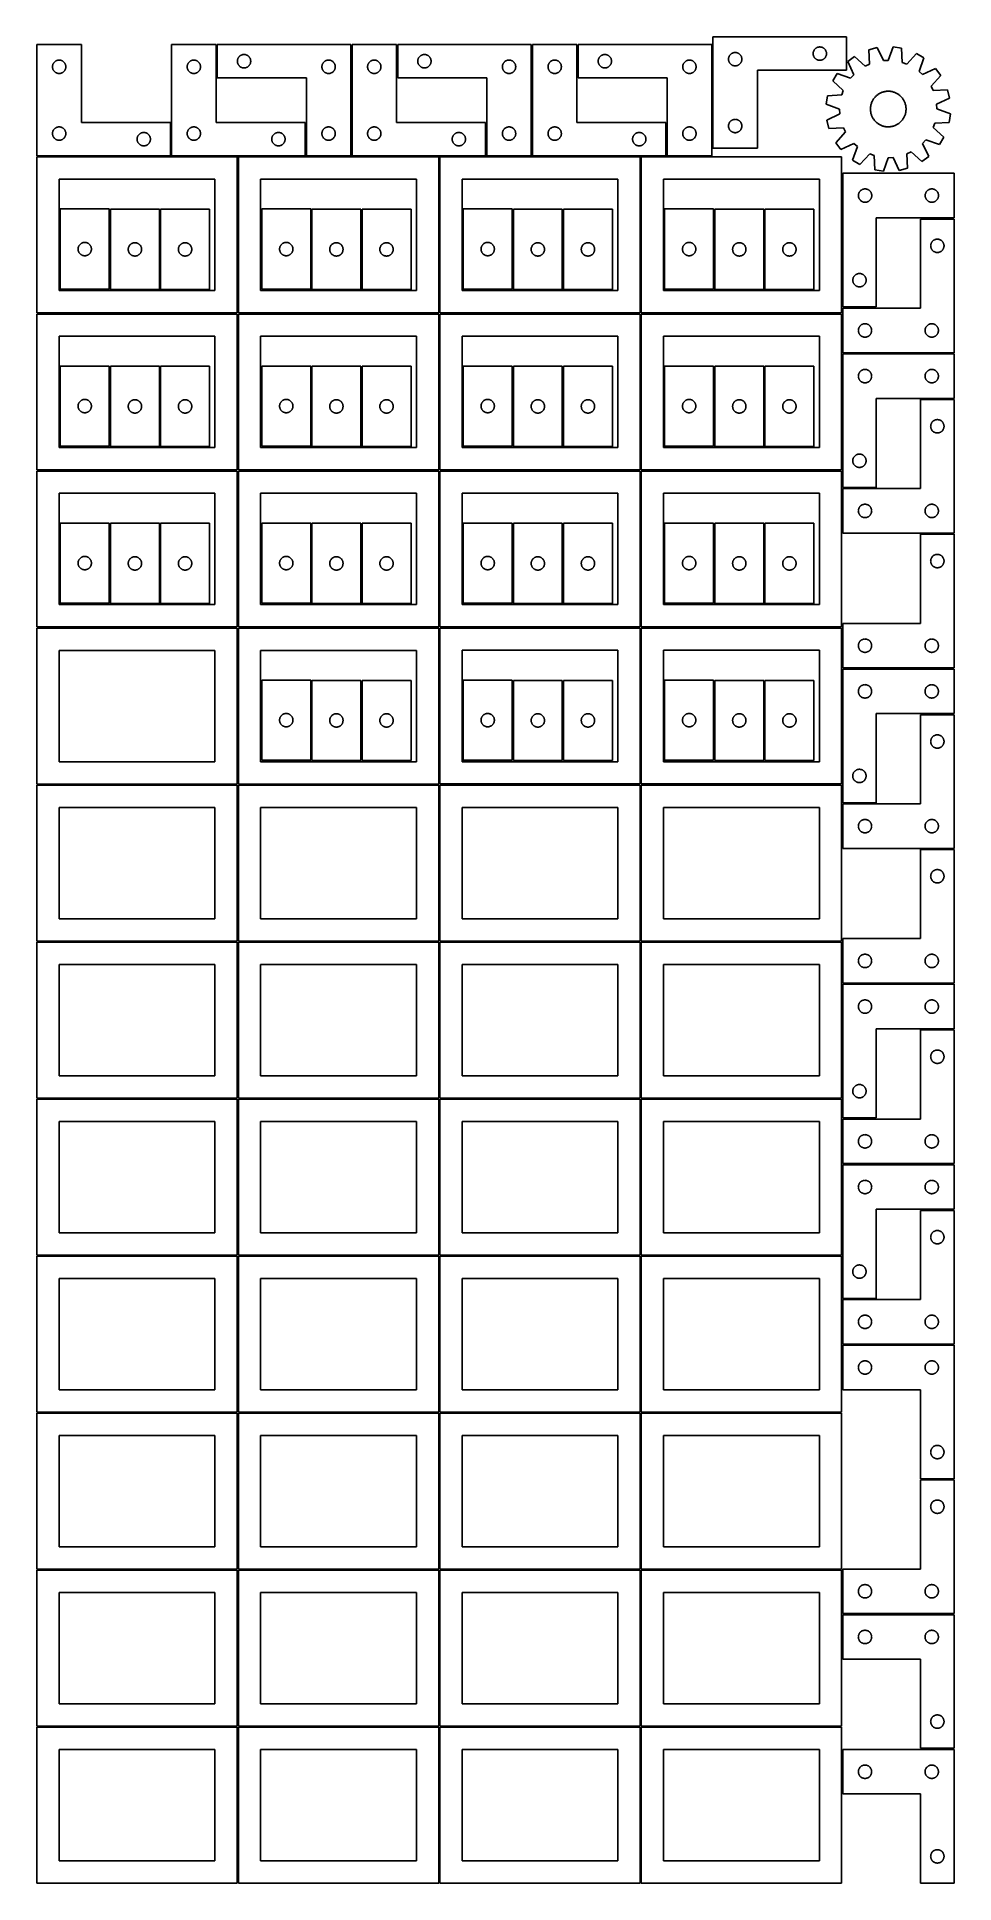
# Model space of a CAD drawing. Header units: millimetres. Extents: x 7 to 1243, y 7 to 2493.
import ezdxf

# ---------------------------------------------------------------- set-up
doc = ezdxf.new("R2010")
doc.units = ezdxf.units.MM
doc.layers.add('COMMON', color=5, linetype='CONTINUOUS', true_color=0x0000ff)
doc.layers.add('CUT', color=7, linetype='CONTINUOUS', true_color=0x000000)

msp = doc.modelspace()

# ---------------------------------------------------------------- linework, layer by layer
at = {"layer": 'COMMON'}
for p, q in [((277.291899, 1697.062902), (277.291899, 1487.062902)), ((6.541899, 1486.312901), (276.541899, 1486.312901)), ((277.291899, 1485.562901), (277.291899, 1275.562901)), ((278.0419, 1486.312901), (548.0419, 1486.312901)), ((820.333739, 1485.541936), (820.333739, 1275.541936)), ((6.541899, 1274.8129), (276.541899, 1274.8129)), ((277.291899, 1274.0629), (277.291899, 1064.0629)), ((278.0419, 1274.8129), (548.0419, 1274.8129)), ((549.583739, 1274.791935), (819.583739, 1274.791935)), ((820.333739, 1274.041935), (820.333739, 1064.041935)), ((821.08374, 1274.791935), (1091.08374, 1274.791935)), ((6.541899, 1063.312899), (276.541899, 1063.312899)), ((277.291899, 1062.562899), (277.291899, 852.562899)), ((278.0419, 1063.312899), (548.0419, 1063.312899)), ((549.583739, 1063.291934), (819.583739, 1063.291934)), ((820.333739, 1062.541934), (820.333739, 852.541934)), ((821.08374, 1063.291934), (1091.08374, 1063.291934)), ((6.541899, 851.812898), (276.541899, 851.812898)), ((277.291899, 851.062898), (277.291899, 641.062898)), ((278.0419, 851.812898), (548.0419, 851.812898)), ((549.583739, 851.791933), (819.583739, 851.791933)), ((820.333739, 851.041933), (820.333739, 641.041933)), ((821.08374, 851.791933), (1091.08374, 851.791933)), ((276.541899, 640.312898), (6.541899, 640.312898)), ((277.291899, 639.562897), (277.291899, 429.562897)), ((548.0419, 640.312898), (278.0419, 640.312898)), ((549.583739, 640.291932), (819.583739, 640.291932)), ((820.333739, 639.541932), (820.333739, 429.541932)), ((821.08374, 640.291932), (1091.08374, 640.291932)), ((6.541899, 428.812896), (276.520965, 428.812896)), ((277.270965, 428.062896), (277.270965, 218.062896)), ((278.0419, 428.812896), (548.020966, 428.812896)), ((819.583739, 428.791932), (549.583739, 428.791932)), ((820.333739, 428.041931), (820.333739, 218.041931)), ((1091.08374, 428.791932), (821.08374, 428.791932)), ((549.583739, 217.29193), (819.562896, 217.29193)), ((820.312896, 216.54193), (820.312896, 6.54193)), ((821.08374, 217.29193), (1091.062897, 217.29193))]:
    msp.add_line(p, q, dxfattribs=at)
at = {"layer": 'CUT'}
for p, q in [((917.669248, 2493.478547), (1097.669248, 2493.478547)), ((917.669248, 2343.478547), (917.669248, 2493.478547)), ((1097.669248, 2493.478547), (1097.669248, 2448.478547)), ((66.520965, 2483.251496), (6.520965, 2483.251496)), ((6.520965, 2483.251496), (6.520965, 2333.251496)), ((34.765152, 2462.078564), (35.346229, 2462.1745)), ((35.346229, 2462.1745), (35.932336, 2462.232227)), ((35.932336, 2462.232227), (36.520965, 2462.251496)), ((36.520965, 2462.251496), (37.109593, 2462.232227)), ((37.109593, 2462.232227), (37.6957, 2462.1745)), ((37.6957, 2462.1745), (38.276778, 2462.078564)), ((66.520965, 2378.251496), (66.520965, 2483.251496)), ((248.041961, 2483.251496), (188.041961, 2483.251496)), ((188.041961, 2483.251496), (188.041961, 2333.251496)), ((216.286148, 2462.078564), (216.867225, 2462.1745)), ((216.867225, 2462.1745), (217.453333, 2462.232227)), ((217.453333, 2462.232227), (218.041961, 2462.251496)), ((218.041961, 2462.251496), (218.630589, 2462.232227)), ((218.630589, 2462.232227), (219.216696, 2462.1745)), ((219.216696, 2462.1745), (219.797774, 2462.078564)), ((248.041961, 2378.251496), (248.041961, 2483.251496)), ((429.680752, 2483.2515), (249.680752, 2483.2515)), ((249.680752, 2483.2515), (249.680752, 2438.2515)), ((276.757748, 2461.926235), (276.853684, 2462.507313)), ((276.853684, 2462.507313), (276.987419, 2463.080871)), ((276.987419, 2463.080871), (277.15838, 2463.644455)), ((277.15838, 2463.644455), (277.365836, 2464.195651)), ((277.365836, 2464.195651), (277.608897, 2464.732098)), ((277.608897, 2464.732098), (277.886523, 2465.2515)), ((277.886523, 2465.2515), (278.197525, 2465.751632)), ((278.197525, 2465.751632), (278.540572, 2466.230353)), ((278.540572, 2466.230353), (278.914193, 2466.685612)), ((278.914193, 2466.685612), (279.316791, 2467.115461)), ((279.316791, 2467.115461), (279.746639, 2467.518058)), ((279.746639, 2467.518058), (280.201899, 2467.89168)), ((280.201899, 2467.89168), (280.680619, 2468.234726)), ((280.680619, 2468.234726), (281.180752, 2468.545728)), ((281.180752, 2468.545728), (281.700153, 2468.823354)), ((281.700153, 2468.823354), (282.236601, 2469.066416)), ((282.236601, 2469.066416), (282.787796, 2469.273871)), ((282.787796, 2469.273871), (283.35138, 2469.444832)), ((283.35138, 2469.444832), (283.924939, 2469.578567)), ((283.924939, 2469.578567), (284.506016, 2469.674504)), ((284.506016, 2469.674504), (285.092123, 2469.73223)), ((285.092123, 2469.73223), (285.680752, 2469.7515)), ((285.680752, 2469.7515), (286.26938, 2469.73223)), ((286.26938, 2469.73223), (286.855487, 2469.674504)), ((286.855487, 2469.674504), (287.436564, 2469.578567)), ((287.436564, 2469.578567), (288.010123, 2469.444832)), ((288.010123, 2469.444832), (288.573707, 2469.273871)), ((288.573707, 2469.273871), (289.124902, 2469.066416)), ((289.124902, 2469.066416), (289.66135, 2468.823354)), ((289.66135, 2468.823354), (290.180752, 2468.545728)), ((290.180752, 2468.545728), (290.680884, 2468.234726)), ((290.680884, 2468.234726), (291.159604, 2467.89168)), ((291.159604, 2467.89168), (291.614864, 2467.518058)), ((291.614864, 2467.518058), (292.044713, 2467.115461)), ((292.044713, 2467.115461), (292.44731, 2466.685612)), ((292.44731, 2466.685612), (292.820932, 2466.230353)), ((292.820932, 2466.230353), (293.163978, 2465.751632)), ((293.163978, 2465.751632), (293.47498, 2465.2515)), ((293.47498, 2465.2515), (293.752606, 2464.732098)), ((293.752606, 2464.732098), (293.995667, 2464.195651)), ((293.995667, 2464.195651), (294.203123, 2463.644455)), ((294.203123, 2463.644455), (294.374084, 2463.080871)), ((294.374084, 2463.080871), (294.507819, 2462.507313)), ((294.507819, 2462.507313), (294.603755, 2461.926235)), ((397.924939, 2462.078567), (398.506016, 2462.174504)), ((398.506016, 2462.174504), (399.092123, 2462.23223)), ((399.092123, 2462.23223), (399.680752, 2462.2515)), ((399.680752, 2462.2515), (400.26938, 2462.23223)), ((400.26938, 2462.23223), (400.855487, 2462.174504)), ((400.855487, 2462.174504), (401.436564, 2462.078567)), ((429.680752, 2333.2515), (429.680752, 2483.2515)), ((491.20169, 2483.251496), (431.20169, 2483.251496)), ((431.20169, 2483.251496), (431.20169, 2333.251496)), ((459.445877, 2462.078564), (460.026954, 2462.1745)), ((460.026954, 2462.1745), (460.613062, 2462.232227)), ((460.613062, 2462.232227), (461.20169, 2462.251496)), ((461.20169, 2462.251496), (461.790318, 2462.232227)), ((461.790318, 2462.232227), (462.376425, 2462.1745)), ((462.376425, 2462.1745), (462.957503, 2462.078564)), ((491.20169, 2378.251496), (491.20169, 2483.251496)), ((672.840542, 2483.2515), (492.840542, 2483.2515)), ((492.840542, 2483.2515), (492.840542, 2438.2515)), ((519.917538, 2461.926235), (520.013474, 2462.507313)), ((520.013474, 2462.507313), (520.147209, 2463.080871)), ((520.147209, 2463.080871), (520.31817, 2463.644455)), ((520.31817, 2463.644455), (520.525626, 2464.195651)), ((520.525626, 2464.195651), (520.768687, 2464.732098)), ((520.768687, 2464.732098), (521.046313, 2465.2515)), ((521.046313, 2465.2515), (521.357315, 2465.751632)), ((521.357315, 2465.751632), (521.700362, 2466.230353)), ((521.700362, 2466.230353), (522.073983, 2466.685612)), ((522.073983, 2466.685612), (522.476581, 2467.115461)), ((522.476581, 2467.115461), (522.906429, 2467.518058)), ((522.906429, 2467.518058), (523.361689, 2467.89168)), ((523.361689, 2467.89168), (523.84041, 2468.234726)), ((523.84041, 2468.234726), (524.340542, 2468.545728)), ((524.340542, 2468.545728), (524.859943, 2468.823354)), ((524.859943, 2468.823354), (525.396391, 2469.066416)), ((525.396391, 2469.066416), (525.947586, 2469.273871)), ((525.947586, 2469.273871), (526.51117, 2469.444832)), ((526.51117, 2469.444832), (527.084729, 2469.578567)), ((527.084729, 2469.578567), (527.665806, 2469.674504)), ((527.665806, 2469.674504), (528.251913, 2469.73223)), ((528.251913, 2469.73223), (528.840542, 2469.7515)), ((528.840542, 2469.7515), (529.42917, 2469.73223)), ((529.42917, 2469.73223), (530.015277, 2469.674504)), ((530.015277, 2469.674504), (530.596355, 2469.578567)), ((530.596355, 2469.578567), (531.169913, 2469.444832)), ((531.169913, 2469.444832), (531.733497, 2469.273871)), ((531.733497, 2469.273871), (532.284693, 2469.066416)), ((532.284693, 2469.066416), (532.82114, 2468.823354)), ((532.82114, 2468.823354), (533.340542, 2468.545728)), ((533.340542, 2468.545728), (533.840674, 2468.234726)), ((533.840674, 2468.234726), (534.319394, 2467.89168)), ((534.319394, 2467.89168), (534.774654, 2467.518058)), ((534.774654, 2467.518058), (535.204503, 2467.115461)), ((535.204503, 2467.115461), (535.6071, 2466.685612)), ((535.6071, 2466.685612), (535.980722, 2466.230353)), ((535.980722, 2466.230353), (536.323768, 2465.751632)), ((536.323768, 2465.751632), (536.63477, 2465.2515)), ((536.63477, 2465.2515), (536.912396, 2464.732098)), ((536.912396, 2464.732098), (537.155457, 2464.195651)), ((537.155457, 2464.195651), (537.362913, 2463.644455)), ((537.362913, 2463.644455), (537.533874, 2463.080871)), ((537.533874, 2463.080871), (537.667609, 2462.507313)), ((537.667609, 2462.507313), (537.763545, 2461.926235)), ((641.084729, 2462.078567), (641.665806, 2462.174504)), ((641.665806, 2462.174504), (642.251913, 2462.23223)), ((642.251913, 2462.23223), (642.840542, 2462.2515)), ((642.840542, 2462.2515), (643.42917, 2462.23223)), ((643.42917, 2462.23223), (644.015277, 2462.174504)), ((644.015277, 2462.174504), (644.596355, 2462.078567)), ((672.840542, 2333.2515), (672.840542, 2483.2515)), ((734.36151, 2483.251496), (674.36151, 2483.251496)), ((674.36151, 2483.251496), (674.36151, 2333.251496)), ((702.605697, 2462.078564), (703.186775, 2462.1745)), ((703.186775, 2462.1745), (703.772882, 2462.232227)), ((703.772882, 2462.232227), (704.36151, 2462.251496)), ((704.36151, 2462.251496), (704.950138, 2462.232227)), ((704.950138, 2462.232227), (705.536246, 2462.1745)), ((705.536246, 2462.1745), (706.117323, 2462.078564)), ((734.36151, 2378.251496), (734.36151, 2483.251496)), ((916.000301, 2483.2515), (736.000301, 2483.2515)), ((736.000301, 2483.2515), (736.000301, 2438.2515)), ((763.077297, 2461.926235), (763.173234, 2462.507313)), ((763.173234, 2462.507313), (763.306969, 2463.080871)), ((763.306969, 2463.080871), (763.47793, 2463.644455)), ((763.47793, 2463.644455), (763.685385, 2464.195651)), ((763.685385, 2464.195651), (763.928446, 2464.732098)), ((763.928446, 2464.732098), (764.206073, 2465.2515)), ((764.206073, 2465.2515), (764.517075, 2465.751632)), ((764.517075, 2465.751632), (764.860121, 2466.230353)), ((764.860121, 2466.230353), (765.233743, 2466.685612)), ((765.233743, 2466.685612), (765.63634, 2467.115461)), ((765.63634, 2467.115461), (766.066189, 2467.518058)), ((766.066189, 2467.518058), (766.521448, 2467.89168)), ((766.521448, 2467.89168), (767.000169, 2468.234726)), ((767.000169, 2468.234726), (767.500301, 2468.545728)), ((767.500301, 2468.545728), (768.019703, 2468.823354)), ((768.019703, 2468.823354), (768.55615, 2469.066416)), ((768.55615, 2469.066416), (769.107346, 2469.273871)), ((769.107346, 2469.273871), (769.67093, 2469.444832)), ((769.67093, 2469.444832), (770.244488, 2469.578567)), ((770.244488, 2469.578567), (770.825565, 2469.674504)), ((770.825565, 2469.674504), (771.411673, 2469.73223)), ((771.411673, 2469.73223), (772.000301, 2469.7515)), ((772.000301, 2469.7515), (772.588929, 2469.73223)), ((772.588929, 2469.73223), (773.175037, 2469.674504)), ((773.175037, 2469.674504), (773.756114, 2469.578567)), ((773.756114, 2469.578567), (774.329673, 2469.444832)), ((774.329673, 2469.444832), (774.893256, 2469.273871)), ((774.893256, 2469.273871), (775.444452, 2469.066416)), ((775.444452, 2469.066416), (775.980899, 2468.823354)), ((775.980899, 2468.823354), (776.500301, 2468.545728)), ((776.500301, 2468.545728), (777.000433, 2468.234726)), ((777.000433, 2468.234726), (777.479154, 2467.89168)), ((777.479154, 2467.89168), (777.934413, 2467.518058)), ((777.934413, 2467.518058), (778.364262, 2467.115461)), ((778.364262, 2467.115461), (778.766859, 2466.685612)), ((778.766859, 2466.685612), (779.140481, 2466.230353)), ((779.140481, 2466.230353), (779.483528, 2465.751632)), ((779.483528, 2465.751632), (779.79453, 2465.2515)), ((779.79453, 2465.2515), (780.072156, 2464.732098)), ((780.072156, 2464.732098), (780.315217, 2464.195651)), ((780.315217, 2464.195651), (780.522672, 2463.644455)), ((780.522672, 2463.644455), (780.693634, 2463.080871)), ((780.693634, 2463.080871), (780.827369, 2462.507313)), ((780.827369, 2462.507313), (780.923305, 2461.926235)), ((884.244488, 2462.078567), (884.825565, 2462.174504)), ((884.825565, 2462.174504), (885.411673, 2462.23223)), ((885.411673, 2462.23223), (886.000301, 2462.2515)), ((886.000301, 2462.2515), (886.588929, 2462.23223)), ((886.588929, 2462.23223), (887.175037, 2462.174504)), ((887.175037, 2462.174504), (887.756114, 2462.078567)), ((916.000301, 2333.2515), (916.000301, 2483.2515)), ((938.688518, 2464.067175), (938.669248, 2463.478547)), ((938.669248, 2463.478547), (938.688518, 2462.889919)), ((938.746244, 2464.653283), (938.688518, 2464.067175)), ((938.688518, 2462.889919), (938.746244, 2462.303811)), ((938.842181, 2465.23436), (938.746244, 2464.653283)), ((938.746244, 2462.303811), (938.842181, 2461.722734)), ((938.975916, 2465.807918), (938.842181, 2465.23436)), ((939.146877, 2466.371502), (938.975916, 2465.807918)), ((939.354332, 2466.922698), (939.146877, 2466.371502)), ((939.597394, 2467.459145), (939.354332, 2466.922698)), ((939.87502, 2467.978547), (939.597394, 2467.459145)), ((940.186022, 2468.478679), (939.87502, 2467.978547)), ((940.529068, 2468.9574), (940.186022, 2468.478679)), ((940.90269, 2469.412659), (940.529068, 2468.9574)), ((941.305287, 2469.842508), (940.90269, 2469.412659)), ((941.735136, 2470.245105), (941.305287, 2469.842508)), ((942.190395, 2470.618727), (941.735136, 2470.245105)), ((942.669116, 2470.961773), (942.190395, 2470.618727)), ((943.169248, 2471.272776), (942.669116, 2470.961773)), ((943.68865, 2471.550402), (943.169248, 2471.272776)), ((944.225097, 2471.793463), (943.68865, 2471.550402)), ((944.776293, 2472.000918), (944.225097, 2471.793463)), ((945.339877, 2472.171879), (944.776293, 2472.000918)), ((945.913435, 2472.305615), (945.339877, 2472.171879)), ((946.494512, 2472.401551), (945.913435, 2472.305615)), ((947.08062, 2472.459277), (946.494512, 2472.401551)), ((947.669248, 2472.478547), (947.08062, 2472.459277)), ((948.257876, 2472.459277), (947.669248, 2472.478547)), ((948.843984, 2472.401551), (948.257876, 2472.459277)), ((949.425061, 2472.305615), (948.843984, 2472.401551)), ((949.99862, 2472.171879), (949.425061, 2472.305615)), ((950.562203, 2472.000918), (949.99862, 2472.171879)), ((951.113399, 2471.793463), (950.562203, 2472.000918)), ((951.649846, 2471.550402), (951.113399, 2471.793463)), ((952.169248, 2471.272776), (951.649846, 2471.550402)), ((952.66938, 2470.961773), (952.169248, 2471.272776)), ((953.148101, 2470.618727), (952.66938, 2470.961773)), ((953.603361, 2470.245105), (953.148101, 2470.618727)), ((954.033209, 2469.842508), (953.603361, 2470.245105)), ((954.435806, 2469.412659), (954.033209, 2469.842508)), ((954.809428, 2468.9574), (954.435806, 2469.412659)), ((955.152475, 2468.478679), (954.809428, 2468.9574)), ((955.463477, 2467.978547), (955.152475, 2468.478679)), ((955.741103, 2467.459145), (955.463477, 2467.978547)), ((955.984164, 2466.922698), (955.741103, 2467.459145)), ((956.191619, 2466.371502), (955.984164, 2466.922698)), ((956.362581, 2465.807918), (956.191619, 2466.371502)), ((956.496316, 2465.23436), (956.362581, 2465.807918)), ((956.592252, 2464.653283), (956.496316, 2465.23436)), ((956.496316, 2461.722734), (956.592252, 2462.303811)), ((956.649979, 2464.067175), (956.592252, 2464.653283)), ((956.592252, 2462.303811), (956.649979, 2462.889919)), ((956.669248, 2463.478547), (956.649979, 2464.067175)), ((956.649979, 2462.889919), (956.669248, 2463.478547)), ((1052.688518, 2471.567175), (1052.669248, 2470.978547)), ((1052.669248, 2470.978547), (1052.688518, 2470.389919)), ((1052.746244, 2472.153283), (1052.688518, 2471.567175)), ((1052.688518, 2470.389919), (1052.746244, 2469.803811)), ((1052.842181, 2472.73436), (1052.746244, 2472.153283)), ((1052.746244, 2469.803811), (1052.842181, 2469.222734)), ((1052.975916, 2473.307918), (1052.842181, 2472.73436)), ((1052.842181, 2469.222734), (1052.975916, 2468.649176)), ((1053.146877, 2473.871502), (1052.975916, 2473.307918)), ((1052.975916, 2468.649176), (1053.146877, 2468.085592)), ((1053.354332, 2474.422698), (1053.146877, 2473.871502)), ((1053.146877, 2468.085592), (1053.354332, 2467.534396)), ((1053.597394, 2474.959145), (1053.354332, 2474.422698)), ((1053.354332, 2467.534396), (1053.597394, 2466.997949)), ((1053.87502, 2475.478547), (1053.597394, 2474.959145)), ((1053.597394, 2466.997949), (1053.87502, 2466.478547)), ((1054.186022, 2475.978679), (1053.87502, 2475.478547)), ((1053.87502, 2466.478547), (1054.186022, 2465.978415)), ((1054.529068, 2476.4574), (1054.186022, 2475.978679)), ((1054.186022, 2465.978415), (1054.529068, 2465.499694)), ((1054.90269, 2476.912659), (1054.529068, 2476.4574)), ((1054.529068, 2465.499694), (1054.90269, 2465.044435)), ((1055.305287, 2477.342508), (1054.90269, 2476.912659)), ((1054.90269, 2465.044435), (1055.305287, 2464.614586)), ((1055.735136, 2477.745105), (1055.305287, 2477.342508)), ((1055.305287, 2464.614586), (1055.735136, 2464.211989)), ((1056.190395, 2478.118727), (1055.735136, 2477.745105)), ((1055.735136, 2464.211989), (1056.190395, 2463.838367)), ((1056.669116, 2478.461773), (1056.190395, 2478.118727)), ((1056.190395, 2463.838367), (1056.669116, 2463.49532)), ((1057.169248, 2478.772776), (1056.669116, 2478.461773)), ((1056.669116, 2463.49532), (1057.169248, 2463.184318)), ((1057.68865, 2479.050402), (1057.169248, 2478.772776)), ((1057.169248, 2463.184318), (1057.68865, 2462.906692)), ((1058.225097, 2479.293463), (1057.68865, 2479.050402)), ((1057.68865, 2462.906692), (1058.225097, 2462.663631)), ((1058.776293, 2479.500918), (1058.225097, 2479.293463)), ((1058.225097, 2462.663631), (1058.776293, 2462.456176)), ((1059.339877, 2479.671879), (1058.776293, 2479.500918)), ((1058.776293, 2462.456176), (1059.339877, 2462.285215)), ((1059.913435, 2479.805615), (1059.339877, 2479.671879)), ((1059.339877, 2462.285215), (1059.913435, 2462.151479)), ((1060.494512, 2479.901551), (1059.913435, 2479.805615)), ((1059.913435, 2462.151479), (1060.494512, 2462.055543)), ((1061.08062, 2479.959277), (1060.494512, 2479.901551)), ((1061.669248, 2479.978547), (1061.08062, 2479.959277)), ((1062.257876, 2479.959277), (1061.669248, 2479.978547)), ((1062.843984, 2479.901551), (1062.257876, 2479.959277)), ((1063.425061, 2479.805615), (1062.843984, 2479.901551)), ((1062.843984, 2462.055543), (1063.425061, 2462.151479)), ((1063.99862, 2479.671879), (1063.425061, 2479.805615)), ((1063.425061, 2462.151479), (1063.99862, 2462.285215)), ((1064.562203, 2479.500918), (1063.99862, 2479.671879)), ((1063.99862, 2462.285215), (1064.562203, 2462.456176)), ((1065.113399, 2479.293463), (1064.562203, 2479.500918)), ((1064.562203, 2462.456176), (1065.113399, 2462.663631)), ((1065.649846, 2479.050402), (1065.113399, 2479.293463)), ((1065.113399, 2462.663631), (1065.649846, 2462.906692)), ((1066.169248, 2478.772776), (1065.649846, 2479.050402)), ((1065.649846, 2462.906692), (1066.169248, 2463.184318)), ((1066.66938, 2478.461773), (1066.169248, 2478.772776)), ((1066.169248, 2463.184318), (1066.66938, 2463.49532)), ((1067.148101, 2478.118727), (1066.66938, 2478.461773)), ((1066.66938, 2463.49532), (1067.148101, 2463.838367)), ((1067.603361, 2477.745105), (1067.148101, 2478.118727)), ((1067.148101, 2463.838367), (1067.603361, 2464.211989)), ((1068.033209, 2477.342508), (1067.603361, 2477.745105)), ((1067.603361, 2464.211989), (1068.033209, 2464.614586)), ((1068.435806, 2476.912659), (1068.033209, 2477.342508)), ((1068.033209, 2464.614586), (1068.435806, 2465.044435)), ((1068.809428, 2476.4574), (1068.435806, 2476.912659)), ((1068.435806, 2465.044435), (1068.809428, 2465.499694)), ((1069.152475, 2475.978679), (1068.809428, 2476.4574)), ((1068.809428, 2465.499694), (1069.152475, 2465.978415)), ((1069.463477, 2475.478547), (1069.152475, 2475.978679)), ((1069.152475, 2465.978415), (1069.463477, 2466.478547)), ((1069.741103, 2474.959145), (1069.463477, 2475.478547)), ((1069.463477, 2466.478547), (1069.741103, 2466.997949)), ((1069.984164, 2474.422698), (1069.741103, 2474.959145)), ((1069.741103, 2466.997949), (1069.984164, 2467.534396)), ((1070.191619, 2473.871502), (1069.984164, 2474.422698)), ((1069.984164, 2467.534396), (1070.191619, 2468.085592)), ((1070.362581, 2473.307918), (1070.191619, 2473.871502)), ((1070.191619, 2468.085592), (1070.362581, 2468.649176)), ((1070.496316, 2472.73436), (1070.362581, 2473.307918)), ((1070.362581, 2468.649176), (1070.496316, 2469.222734)), ((1070.592252, 2472.153283), (1070.496316, 2472.73436)), ((1070.496316, 2469.222734), (1070.592252, 2469.803811)), ((1070.649979, 2471.567175), (1070.592252, 2472.153283)), ((1070.592252, 2469.803811), (1070.649979, 2470.389919)), ((1070.669248, 2470.978547), (1070.649979, 2471.567175)), ((1070.649979, 2470.389919), (1070.669248, 2470.978547)), ((1108.580237, 2467.044002), (1099.320456, 2460.163455)), ((1122.993691, 2454.0943), (1108.580237, 2467.044002)), ((1139.090123, 2479.017258), (1127.90213, 2476.204027)), ((1127.90213, 2476.204027), (1128.803691, 2456.848676)), ((1147.450783, 2461.537504), (1139.090123, 2479.017258)), ((1160.446615, 2480.085849), (1153.872577, 2461.858824)), ((1171.85955, 2478.403476), (1160.446615, 2480.085849)), ((1172.894579, 2459.054804), (1171.85955, 2478.403476)), ((1191.999307, 2471.217951), (1178.950508, 2456.894151)), ((1201.899668, 2465.296099), (1191.999307, 2471.217951)), ((1195.451494, 2447.024168), (1201.899668, 2465.296099)), ((27.520965, 2453.251496), (27.540234, 2453.840124)), ((27.540234, 2452.662868), (27.520965, 2453.251496)), ((27.540234, 2453.840124), (27.597961, 2454.426232)), ((27.597961, 2452.07676), (27.540234, 2452.662868)), ((27.597961, 2454.426232), (27.693897, 2455.007309)), ((27.693897, 2451.495683), (27.597961, 2452.07676)), ((27.693897, 2455.007309), (27.827632, 2455.580868)), ((27.827632, 2450.922125), (27.693897, 2451.495683)), ((27.827632, 2455.580868), (27.998593, 2456.144451)), ((27.998593, 2450.358541), (27.827632, 2450.922125)), ((27.998593, 2456.144451), (28.206049, 2456.695647)), ((28.206049, 2449.807345), (27.998593, 2450.358541)), ((28.206049, 2456.695647), (28.44911, 2457.232094)), ((28.44911, 2449.270898), (28.206049, 2449.807345)), ((28.44911, 2457.232094), (28.726736, 2457.751496)), ((28.726736, 2448.751496), (28.44911, 2449.270898)), ((28.726736, 2457.751496), (29.037738, 2458.251628)), ((29.037738, 2448.251364), (28.726736, 2448.751496)), ((29.037738, 2458.251628), (29.380785, 2458.730349)), ((29.380785, 2447.772643), (29.037738, 2448.251364)), ((29.380785, 2458.730349), (29.754406, 2459.185609)), ((29.754406, 2447.317384), (29.380785, 2447.772643)), ((29.754406, 2459.185609), (30.157004, 2459.615457)), ((30.157004, 2446.887535), (29.754406, 2447.317384)), ((30.157004, 2459.615457), (30.586852, 2460.018054)), ((30.586852, 2446.484938), (30.157004, 2446.887535)), ((30.586852, 2460.018054), (31.042112, 2460.391676)), ((31.042112, 2446.111316), (30.586852, 2446.484938)), ((31.042112, 2460.391676), (31.520833, 2460.734723)), ((31.520833, 2445.76827), (31.042112, 2446.111316)), ((31.520833, 2460.734723), (32.020965, 2461.045725)), ((32.020965, 2445.457268), (31.520833, 2445.76827)), ((32.020965, 2461.045725), (32.540366, 2461.323351)), ((32.540366, 2445.179642), (32.020965, 2445.457268)), ((32.540366, 2461.323351), (33.076814, 2461.566412)), ((33.076814, 2444.93658), (32.540366, 2445.179642)), ((33.076814, 2461.566412), (33.628009, 2461.773867)), ((33.628009, 2444.729125), (33.076814, 2444.93658)), ((33.628009, 2461.773867), (34.191593, 2461.944829)), ((34.191593, 2444.558164), (33.628009, 2444.729125)), ((34.191593, 2461.944829), (34.765152, 2462.078564)), ((34.765152, 2444.424429), (34.191593, 2444.558164)), ((35.346229, 2444.328492), (34.765152, 2444.424429)), ((35.932336, 2444.270766), (35.346229, 2444.328492)), ((36.520965, 2444.251496), (35.932336, 2444.270766)), ((37.109593, 2444.270766), (36.520965, 2444.251496)), ((37.6957, 2444.328492), (37.109593, 2444.270766)), ((38.276778, 2444.424429), (37.6957, 2444.328492)), ((38.276778, 2462.078564), (38.850336, 2461.944829)), ((38.850336, 2444.558164), (38.276778, 2444.424429)), ((38.850336, 2461.944829), (39.41392, 2461.773867)), ((39.41392, 2444.729125), (38.850336, 2444.558164)), ((39.41392, 2461.773867), (39.965116, 2461.566412)), ((39.965116, 2444.93658), (39.41392, 2444.729125)), ((39.965116, 2461.566412), (40.501563, 2461.323351)), ((40.501563, 2445.179642), (39.965116, 2444.93658)), ((40.501563, 2461.323351), (41.020965, 2461.045725)), ((41.020965, 2445.457268), (40.501563, 2445.179642)), ((41.020965, 2461.045725), (41.521097, 2460.734723)), ((41.521097, 2445.76827), (41.020965, 2445.457268)), ((41.521097, 2460.734723), (41.999817, 2460.391676)), ((41.999817, 2446.111316), (41.521097, 2445.76827)), ((41.999817, 2460.391676), (42.455077, 2460.018054)), ((42.455077, 2446.484938), (41.999817, 2446.111316)), ((42.455077, 2460.018054), (42.884926, 2459.615457)), ((42.884926, 2446.887535), (42.455077, 2446.484938)), ((42.884926, 2459.615457), (43.287523, 2459.185609)), ((43.287523, 2447.317384), (42.884926, 2446.887535)), ((43.287523, 2459.185609), (43.661145, 2458.730349)), ((43.661145, 2447.772643), (43.287523, 2447.317384)), ((43.661145, 2458.730349), (44.004191, 2458.251628)), ((44.004191, 2448.251364), (43.661145, 2447.772643)), ((44.004191, 2458.251628), (44.315193, 2457.751496)), ((44.315193, 2448.751496), (44.004191, 2448.251364)), ((44.315193, 2457.751496), (44.592819, 2457.232094)), ((44.592819, 2449.270898), (44.315193, 2448.751496)), ((44.592819, 2457.232094), (44.83588, 2456.695647)), ((44.83588, 2449.807345), (44.592819, 2449.270898)), ((44.83588, 2456.695647), (45.043336, 2456.144451)), ((45.043336, 2450.358541), (44.83588, 2449.807345)), ((45.043336, 2456.144451), (45.214297, 2455.580868)), ((45.214297, 2450.922125), (45.043336, 2450.358541)), ((45.214297, 2455.580868), (45.348032, 2455.007309)), ((45.348032, 2451.495683), (45.214297, 2450.922125)), ((45.348032, 2455.007309), (45.443968, 2454.426232)), ((45.443968, 2452.07676), (45.348032, 2451.495683)), ((45.443968, 2454.426232), (45.501695, 2453.840124)), ((45.501695, 2452.662868), (45.443968, 2452.07676)), ((45.501695, 2453.840124), (45.520965, 2453.251496)), ((45.520965, 2453.251496), (45.501695, 2452.662868)), ((209.041961, 2453.251496), (209.06123, 2453.840124)), ((209.06123, 2452.662868), (209.041961, 2453.251496)), ((209.06123, 2453.840124), (209.118957, 2454.426232)), ((209.118957, 2452.07676), (209.06123, 2452.662868)), ((209.118957, 2454.426232), (209.214893, 2455.007309)), ((209.214893, 2451.495683), (209.118957, 2452.07676)), ((209.214893, 2455.007309), (209.348628, 2455.580868)), ((209.348628, 2450.922125), (209.214893, 2451.495683)), ((209.348628, 2455.580868), (209.51959, 2456.144451)), ((209.51959, 2450.358541), (209.348628, 2450.922125)), ((209.51959, 2456.144451), (209.727045, 2456.695647)), ((209.727045, 2449.807345), (209.51959, 2450.358541)), ((209.727045, 2456.695647), (209.970106, 2457.232094)), ((209.970106, 2449.270898), (209.727045, 2449.807345)), ((209.970106, 2457.232094), (210.247732, 2457.751496)), ((210.247732, 2448.751496), (209.970106, 2449.270898)), ((210.247732, 2457.751496), (210.558734, 2458.251628)), ((210.558734, 2448.251364), (210.247732, 2448.751496)), ((210.558734, 2458.251628), (210.901781, 2458.730349)), ((210.901781, 2447.772643), (210.558734, 2448.251364)), ((210.901781, 2458.730349), (211.275402, 2459.185609)), ((211.275402, 2447.317384), (210.901781, 2447.772643)), ((211.275402, 2459.185609), (211.678, 2459.615457)), ((211.678, 2446.887535), (211.275402, 2447.317384)), ((211.678, 2459.615457), (212.107848, 2460.018054)), ((212.107848, 2446.484938), (211.678, 2446.887535)), ((212.107848, 2460.018054), (212.563108, 2460.391676)), ((212.563108, 2446.111316), (212.107848, 2446.484938)), ((212.563108, 2460.391676), (213.041829, 2460.734723)), ((213.041829, 2445.76827), (212.563108, 2446.111316)), ((213.041829, 2460.734723), (213.541961, 2461.045725)), ((213.541961, 2445.457268), (213.041829, 2445.76827)), ((213.541961, 2461.045725), (214.061363, 2461.323351)), ((214.061363, 2445.179642), (213.541961, 2445.457268)), ((214.061363, 2461.323351), (214.59781, 2461.566412)), ((214.59781, 2444.93658), (214.061363, 2445.179642)), ((214.59781, 2461.566412), (215.149006, 2461.773867)), ((215.149006, 2444.729125), (214.59781, 2444.93658)), ((215.149006, 2461.773867), (215.712589, 2461.944829)), ((215.712589, 2444.558164), (215.149006, 2444.729125)), ((215.712589, 2461.944829), (216.286148, 2462.078564)), ((216.286148, 2444.424429), (215.712589, 2444.558164)), ((216.867225, 2444.328492), (216.286148, 2444.424429)), ((217.453333, 2444.270766), (216.867225, 2444.328492)), ((218.041961, 2444.251496), (217.453333, 2444.270766)), ((218.630589, 2444.270766), (218.041961, 2444.251496)), ((219.216696, 2444.328492), (218.630589, 2444.270766)), ((219.797774, 2444.424429), (219.216696, 2444.328492)), ((219.797774, 2462.078564), (220.371332, 2461.944829)), ((220.371332, 2444.558164), (219.797774, 2444.424429)), ((220.371332, 2461.944829), (220.934916, 2461.773867)), ((220.934916, 2444.729125), (220.371332, 2444.558164)), ((220.934916, 2461.773867), (221.486112, 2461.566412)), ((221.486112, 2444.93658), (220.934916, 2444.729125)), ((221.486112, 2461.566412), (222.022559, 2461.323351)), ((222.022559, 2445.179642), (221.486112, 2444.93658)), ((222.022559, 2461.323351), (222.541961, 2461.045725)), ((222.541961, 2445.457268), (222.022559, 2445.179642)), ((222.541961, 2461.045725), (223.042093, 2460.734723)), ((223.042093, 2445.76827), (222.541961, 2445.457268)), ((223.042093, 2460.734723), (223.520814, 2460.391676)), ((223.520814, 2446.111316), (223.042093, 2445.76827)), ((223.520814, 2460.391676), (223.976073, 2460.018054)), ((223.976073, 2446.484938), (223.520814, 2446.111316)), ((223.976073, 2460.018054), (224.405922, 2459.615457)), ((224.405922, 2446.887535), (223.976073, 2446.484938)), ((224.405922, 2459.615457), (224.808519, 2459.185609)), ((224.808519, 2447.317384), (224.405922, 2446.887535)), ((224.808519, 2459.185609), (225.182141, 2458.730349)), ((225.182141, 2447.772643), (224.808519, 2447.317384)), ((225.182141, 2458.730349), (225.525187, 2458.251628)), ((225.525187, 2448.251364), (225.182141, 2447.772643)), ((225.525187, 2458.251628), (225.836189, 2457.751496)), ((225.836189, 2448.751496), (225.525187, 2448.251364)), ((225.836189, 2457.751496), (226.113815, 2457.232094)), ((226.113815, 2449.270898), (225.836189, 2448.751496)), ((226.113815, 2457.232094), (226.356877, 2456.695647)), ((226.356877, 2449.807345), (226.113815, 2449.270898)), ((226.356877, 2456.695647), (226.564332, 2456.144451)), ((226.564332, 2450.358541), (226.356877, 2449.807345)), ((226.564332, 2456.144451), (226.735293, 2455.580868)), ((226.735293, 2450.922125), (226.564332, 2450.358541)), ((226.735293, 2455.580868), (226.869028, 2455.007309)), ((226.869028, 2451.495683), (226.735293, 2450.922125)), ((226.869028, 2455.007309), (226.964964, 2454.426232)), ((226.964964, 2452.07676), (226.869028, 2451.495683)), ((226.964964, 2454.426232), (227.022691, 2453.840124)), ((227.022691, 2452.662868), (226.964964, 2452.07676)), ((227.022691, 2453.840124), (227.041961, 2453.251496)), ((227.041961, 2453.251496), (227.022691, 2452.662868)), ((249.680752, 2438.2515), (369.680752, 2438.2515)), ((276.680752, 2460.7515), (276.700021, 2461.340128)), ((276.700021, 2460.162872), (276.680752, 2460.7515)), ((276.700021, 2461.340128), (276.757748, 2461.926235)), ((276.757748, 2459.576764), (276.700021, 2460.162872)), ((276.853684, 2458.995687), (276.757748, 2459.576764)), ((276.987419, 2458.422128), (276.853684, 2458.995687)), ((277.15838, 2457.858545), (276.987419, 2458.422128)), ((277.365836, 2457.307349), (277.15838, 2457.858545)), ((277.608897, 2456.770902), (277.365836, 2457.307349)), ((277.886523, 2456.2515), (277.608897, 2456.770902)), ((278.197525, 2455.751368), (277.886523, 2456.2515)), ((278.540572, 2455.272647), (278.197525, 2455.751368)), ((278.914193, 2454.817387), (278.540572, 2455.272647)), ((279.316791, 2454.387539), (278.914193, 2454.817387)), ((279.746639, 2453.984941), (279.316791, 2454.387539)), ((280.201899, 2453.61132), (279.746639, 2453.984941)), ((280.680619, 2453.268273), (280.201899, 2453.61132)), ((281.180752, 2452.957271), (280.680619, 2453.268273)), ((281.700153, 2452.679645), (281.180752, 2452.957271)), ((282.236601, 2452.436584), (281.700153, 2452.679645)), ((282.787796, 2452.229129), (282.236601, 2452.436584)), ((283.35138, 2452.058167), (282.787796, 2452.229129)), ((283.924939, 2451.924432), (283.35138, 2452.058167)), ((284.506016, 2451.828496), (283.924939, 2451.924432)), ((285.092123, 2451.770769), (284.506016, 2451.828496)), ((285.680752, 2451.7515), (285.092123, 2451.770769)), ((286.26938, 2451.770769), (285.680752, 2451.7515)), ((286.855487, 2451.828496), (286.26938, 2451.770769)), ((287.436564, 2451.924432), (286.855487, 2451.828496)), ((288.010123, 2452.058167), (287.436564, 2451.924432)), ((288.573707, 2452.229129), (288.010123, 2452.058167)), ((289.124902, 2452.436584), (288.573707, 2452.229129)), ((289.66135, 2452.679645), (289.124902, 2452.436584)), ((290.180752, 2452.957271), (289.66135, 2452.679645)), ((290.680884, 2453.268273), (290.180752, 2452.957271)), ((291.159604, 2453.61132), (290.680884, 2453.268273)), ((291.614864, 2453.984941), (291.159604, 2453.61132)), ((292.044713, 2454.387539), (291.614864, 2453.984941)), ((292.44731, 2454.817387), (292.044713, 2454.387539)), ((292.820932, 2455.272647), (292.44731, 2454.817387)), ((293.163978, 2455.751368), (292.820932, 2455.272647)), ((293.47498, 2456.2515), (293.163978, 2455.751368)), ((293.752606, 2456.770902), (293.47498, 2456.2515)), ((293.995667, 2457.307349), (293.752606, 2456.770902)), ((294.203123, 2457.858545), (293.995667, 2457.307349)), ((294.374084, 2458.422128), (294.203123, 2457.858545)), ((294.507819, 2458.995687), (294.374084, 2458.422128)), ((294.603755, 2459.576764), (294.507819, 2458.995687)), ((294.603755, 2461.926235), (294.661482, 2461.340128)), ((294.661482, 2460.162872), (294.603755, 2459.576764)), ((294.661482, 2461.340128), (294.680752, 2460.7515)), ((294.680752, 2460.7515), (294.661482, 2460.162872)), ((369.680752, 2438.2515), (369.680752, 2333.2515)), ((390.680752, 2453.2515), (390.700021, 2453.840128)), ((390.700021, 2452.662872), (390.680752, 2453.2515)), ((390.700021, 2453.840128), (390.757748, 2454.426235)), ((390.757748, 2452.076764), (390.700021, 2452.662872)), ((390.757748, 2454.426235), (390.853684, 2455.007313)), ((390.853684, 2451.495687), (390.757748, 2452.076764)), ((390.853684, 2455.007313), (390.987419, 2455.580871)), ((390.987419, 2450.922128), (390.853684, 2451.495687)), ((390.987419, 2455.580871), (391.15838, 2456.144455)), ((391.15838, 2450.358545), (390.987419, 2450.922128)), ((391.15838, 2456.144455), (391.365836, 2456.695651)), ((391.365836, 2449.807349), (391.15838, 2450.358545)), ((391.365836, 2456.695651), (391.608897, 2457.232098)), ((391.608897, 2449.270902), (391.365836, 2449.807349)), ((391.608897, 2457.232098), (391.886523, 2457.7515)), ((391.886523, 2448.7515), (391.608897, 2449.270902)), ((391.886523, 2457.7515), (392.197525, 2458.251632)), ((392.197525, 2448.251368), (391.886523, 2448.7515)), ((392.197525, 2458.251632), (392.540572, 2458.730353)), ((392.540572, 2447.772647), (392.197525, 2448.251368)), ((392.540572, 2458.730353), (392.914193, 2459.185612)), ((392.914193, 2447.317387), (392.540572, 2447.772647)), ((392.914193, 2459.185612), (393.316791, 2459.615461)), ((393.316791, 2446.887539), (392.914193, 2447.317387)), ((393.316791, 2459.615461), (393.746639, 2460.018058)), ((393.746639, 2446.484941), (393.316791, 2446.887539)), ((393.746639, 2460.018058), (394.201899, 2460.39168)), ((394.201899, 2446.11132), (393.746639, 2446.484941)), ((394.201899, 2460.39168), (394.680619, 2460.734726)), ((394.680619, 2445.768273), (394.201899, 2446.11132)), ((394.680619, 2460.734726), (395.180752, 2461.045728)), ((395.180752, 2445.457271), (394.680619, 2445.768273)), ((395.180752, 2461.045728), (395.700153, 2461.323354)), ((395.700153, 2445.179645), (395.180752, 2445.457271)), ((395.700153, 2461.323354), (396.236601, 2461.566416)), ((396.236601, 2444.936584), (395.700153, 2445.179645)), ((396.236601, 2461.566416), (396.787796, 2461.773871)), ((396.787796, 2444.729129), (396.236601, 2444.936584)), ((396.787796, 2461.773871), (397.35138, 2461.944832)), ((397.35138, 2444.558167), (396.787796, 2444.729129)), ((397.35138, 2461.944832), (397.924939, 2462.078567)), ((397.924939, 2444.424432), (397.35138, 2444.558167)), ((398.506016, 2444.328496), (397.924939, 2444.424432)), ((399.092123, 2444.270769), (398.506016, 2444.328496)), ((399.680752, 2444.2515), (399.092123, 2444.270769)), ((400.26938, 2444.270769), (399.680752, 2444.2515)), ((400.855487, 2444.328496), (400.26938, 2444.270769)), ((401.436564, 2444.424432), (400.855487, 2444.328496)), ((401.436564, 2462.078567), (402.010123, 2461.944832)), ((402.010123, 2444.558167), (401.436564, 2444.424432)), ((402.010123, 2461.944832), (402.573707, 2461.773871)), ((402.573707, 2444.729129), (402.010123, 2444.558167)), ((402.573707, 2461.773871), (403.124902, 2461.566416)), ((403.124902, 2444.936584), (402.573707, 2444.729129)), ((403.124902, 2461.566416), (403.66135, 2461.323354)), ((403.66135, 2445.179645), (403.124902, 2444.936584)), ((403.66135, 2461.323354), (404.180752, 2461.045728)), ((404.180752, 2445.457271), (403.66135, 2445.179645)), ((404.180752, 2461.045728), (404.680884, 2460.734726)), ((404.680884, 2445.768273), (404.180752, 2445.457271)), ((404.680884, 2460.734726), (405.159604, 2460.39168)), ((405.159604, 2446.11132), (404.680884, 2445.768273)), ((405.159604, 2460.39168), (405.614864, 2460.018058)), ((405.614864, 2446.484941), (405.159604, 2446.11132)), ((405.614864, 2460.018058), (406.044713, 2459.615461)), ((406.044713, 2446.887539), (405.614864, 2446.484941)), ((406.044713, 2459.615461), (406.44731, 2459.185612)), ((406.44731, 2447.317387), (406.044713, 2446.887539)), ((406.44731, 2459.185612), (406.820932, 2458.730353)), ((406.820932, 2447.772647), (406.44731, 2447.317387)), ((406.820932, 2458.730353), (407.163978, 2458.251632)), ((407.163978, 2448.251368), (406.820932, 2447.772647)), ((407.163978, 2458.251632), (407.47498, 2457.7515)), ((407.47498, 2448.7515), (407.163978, 2448.251368)), ((407.47498, 2457.7515), (407.752606, 2457.232098)), ((407.752606, 2449.270902), (407.47498, 2448.7515)), ((407.752606, 2457.232098), (407.995667, 2456.695651)), ((407.995667, 2449.807349), (407.752606, 2449.270902)), ((407.995667, 2456.695651), (408.203123, 2456.144455)), ((408.203123, 2450.358545), (407.995667, 2449.807349)), ((408.203123, 2456.144455), (408.374084, 2455.580871)), ((408.374084, 2450.922128), (408.203123, 2450.358545)), ((408.374084, 2455.580871), (408.507819, 2455.007313)), ((408.507819, 2451.495687), (408.374084, 2450.922128)), ((408.507819, 2455.007313), (408.603755, 2454.426235)), ((408.603755, 2452.076764), (408.507819, 2451.495687)), ((408.603755, 2454.426235), (408.661482, 2453.840128)), ((408.661482, 2452.662872), (408.603755, 2452.076764)), ((408.661482, 2453.840128), (408.680752, 2453.2515)), ((408.680752, 2453.2515), (408.661482, 2452.662872)), ((452.20169, 2453.251496), (452.220959, 2453.840124)), ((452.220959, 2452.662868), (452.20169, 2453.251496)), ((452.220959, 2453.840124), (452.278686, 2454.426232)), ((452.278686, 2452.07676), (452.220959, 2452.662868)), ((452.278686, 2454.426232), (452.374622, 2455.007309)), ((452.374622, 2451.495683), (452.278686, 2452.07676)), ((452.374622, 2455.007309), (452.508357, 2455.580868)), ((452.508357, 2450.922125), (452.374622, 2451.495683)), ((452.508357, 2455.580868), (452.679319, 2456.144451)), ((452.679319, 2450.358541), (452.508357, 2450.922125)), ((452.679319, 2456.144451), (452.886774, 2456.695647)), ((452.886774, 2449.807345), (452.679319, 2450.358541)), ((452.886774, 2456.695647), (453.129835, 2457.232094)), ((453.129835, 2449.270898), (452.886774, 2449.807345)), ((453.129835, 2457.232094), (453.407461, 2457.751496)), ((453.407461, 2448.751496), (453.129835, 2449.270898)), ((453.407461, 2457.751496), (453.718463, 2458.251628)), ((453.718463, 2448.251364), (453.407461, 2448.751496)), ((453.718463, 2458.251628), (454.06151, 2458.730349)), ((454.06151, 2447.772643), (453.718463, 2448.251364)), ((454.06151, 2458.730349), (454.435131, 2459.185609)), ((454.435131, 2447.317384), (454.06151, 2447.772643)), ((454.435131, 2459.185609), (454.837729, 2459.615457)), ((454.837729, 2446.887535), (454.435131, 2447.317384)), ((454.837729, 2459.615457), (455.267577, 2460.018054)), ((455.267577, 2446.484938), (454.837729, 2446.887535)), ((455.267577, 2460.018054), (455.722837, 2460.391676)), ((455.722837, 2446.111316), (455.267577, 2446.484938)), ((455.722837, 2460.391676), (456.201558, 2460.734723)), ((456.201558, 2445.76827), (455.722837, 2446.111316)), ((456.201558, 2460.734723), (456.70169, 2461.045725)), ((456.70169, 2445.457268), (456.201558, 2445.76827)), ((456.70169, 2461.045725), (457.221092, 2461.323351)), ((457.221092, 2445.179642), (456.70169, 2445.457268)), ((457.221092, 2461.323351), (457.757539, 2461.566412)), ((457.757539, 2444.93658), (457.221092, 2445.179642)), ((457.757539, 2461.566412), (458.308735, 2461.773867)), ((458.308735, 2444.729125), (457.757539, 2444.93658)), ((458.308735, 2461.773867), (458.872318, 2461.944829)), ((458.872318, 2444.558164), (458.308735, 2444.729125)), ((458.872318, 2461.944829), (459.445877, 2462.078564)), ((459.445877, 2444.424429), (458.872318, 2444.558164)), ((460.026954, 2444.328492), (459.445877, 2444.424429)), ((460.613062, 2444.270766), (460.026954, 2444.328492)), ((461.20169, 2444.251496), (460.613062, 2444.270766)), ((461.790318, 2444.270766), (461.20169, 2444.251496)), ((462.376425, 2444.328492), (461.790318, 2444.270766)), ((462.957503, 2444.424429), (462.376425, 2444.328492)), ((462.957503, 2462.078564), (463.531061, 2461.944829)), ((463.531061, 2444.558164), (462.957503, 2444.424429)), ((463.531061, 2461.944829), (464.094645, 2461.773867)), ((464.094645, 2444.729125), (463.531061, 2444.558164)), ((464.094645, 2461.773867), (464.645841, 2461.566412)), ((464.645841, 2444.93658), (464.094645, 2444.729125)), ((464.645841, 2461.566412), (465.182288, 2461.323351)), ((465.182288, 2445.179642), (464.645841, 2444.93658)), ((465.182288, 2461.323351), (465.70169, 2461.045725)), ((465.70169, 2445.457268), (465.182288, 2445.179642)), ((465.70169, 2461.045725), (466.201822, 2460.734723)), ((466.201822, 2445.76827), (465.70169, 2445.457268)), ((466.201822, 2460.734723), (466.680543, 2460.391676)), ((466.680543, 2446.111316), (466.201822, 2445.76827)), ((466.680543, 2460.391676), (467.135802, 2460.018054)), ((467.135802, 2446.484938), (466.680543, 2446.111316)), ((467.135802, 2460.018054), (467.565651, 2459.615457)), ((467.565651, 2446.887535), (467.135802, 2446.484938)), ((467.565651, 2459.615457), (467.968248, 2459.185609)), ((467.968248, 2447.317384), (467.565651, 2446.887535)), ((467.968248, 2459.185609), (468.34187, 2458.730349)), ((468.34187, 2447.772643), (467.968248, 2447.317384)), ((468.34187, 2458.730349), (468.684916, 2458.251628)), ((468.684916, 2448.251364), (468.34187, 2447.772643)), ((468.684916, 2458.251628), (468.995918, 2457.751496)), ((468.995918, 2448.751496), (468.684916, 2448.251364)), ((468.995918, 2457.751496), (469.273544, 2457.232094)), ((469.273544, 2449.270898), (468.995918, 2448.751496)), ((469.273544, 2457.232094), (469.516606, 2456.695647)), ((469.516606, 2449.807345), (469.273544, 2449.270898)), ((469.516606, 2456.695647), (469.724061, 2456.144451)), ((469.724061, 2450.358541), (469.516606, 2449.807345)), ((469.724061, 2456.144451), (469.895022, 2455.580868)), ((469.895022, 2450.922125), (469.724061, 2450.358541)), ((469.895022, 2455.580868), (470.028757, 2455.007309)), ((470.028757, 2451.495683), (469.895022, 2450.922125)), ((470.028757, 2455.007309), (470.124693, 2454.426232)), ((470.124693, 2452.07676), (470.028757, 2451.495683)), ((470.124693, 2454.426232), (470.18242, 2453.840124)), ((470.18242, 2452.662868), (470.124693, 2452.07676)), ((470.18242, 2453.840124), (470.20169, 2453.251496)), ((470.20169, 2453.251496), (470.18242, 2452.662868)), ((492.840542, 2438.2515), (612.840542, 2438.2515)), ((519.840542, 2460.7515), (519.859811, 2461.340128)), ((519.859811, 2460.162872), (519.840542, 2460.7515)), ((519.859811, 2461.340128), (519.917538, 2461.926235)), ((519.917538, 2459.576764), (519.859811, 2460.162872)), ((520.013474, 2458.995687), (519.917538, 2459.576764)), ((520.147209, 2458.422128), (520.013474, 2458.995687)), ((520.31817, 2457.858545), (520.147209, 2458.422128)), ((520.525626, 2457.307349), (520.31817, 2457.858545)), ((520.768687, 2456.770902), (520.525626, 2457.307349)), ((521.046313, 2456.2515), (520.768687, 2456.770902)), ((521.357315, 2455.751368), (521.046313, 2456.2515)), ((521.700362, 2455.272647), (521.357315, 2455.751368)), ((522.073983, 2454.817387), (521.700362, 2455.272647)), ((522.476581, 2454.387539), (522.073983, 2454.817387)), ((522.906429, 2453.984941), (522.476581, 2454.387539)), ((523.361689, 2453.61132), (522.906429, 2453.984941)), ((523.84041, 2453.268273), (523.361689, 2453.61132)), ((524.340542, 2452.957271), (523.84041, 2453.268273)), ((524.859943, 2452.679645), (524.340542, 2452.957271)), ((525.396391, 2452.436584), (524.859943, 2452.679645)), ((525.947586, 2452.229129), (525.396391, 2452.436584)), ((526.51117, 2452.058167), (525.947586, 2452.229129)), ((527.084729, 2451.924432), (526.51117, 2452.058167)), ((527.665806, 2451.828496), (527.084729, 2451.924432)), ((528.251913, 2451.770769), (527.665806, 2451.828496)), ((528.840542, 2451.7515), (528.251913, 2451.770769)), ((529.42917, 2451.770769), (528.840542, 2451.7515)), ((530.015277, 2451.828496), (529.42917, 2451.770769)), ((530.596355, 2451.924432), (530.015277, 2451.828496)), ((531.169913, 2452.058167), (530.596355, 2451.924432)), ((531.733497, 2452.229129), (531.169913, 2452.058167)), ((532.284693, 2452.436584), (531.733497, 2452.229129)), ((532.82114, 2452.679645), (532.284693, 2452.436584)), ((533.340542, 2452.957271), (532.82114, 2452.679645)), ((533.840674, 2453.268273), (533.340542, 2452.957271)), ((534.319394, 2453.61132), (533.840674, 2453.268273)), ((534.774654, 2453.984941), (534.319394, 2453.61132)), ((535.204503, 2454.387539), (534.774654, 2453.984941)), ((535.6071, 2454.817387), (535.204503, 2454.387539)), ((535.980722, 2455.272647), (535.6071, 2454.817387)), ((536.323768, 2455.751368), (535.980722, 2455.272647)), ((536.63477, 2456.2515), (536.323768, 2455.751368)), ((536.912396, 2456.770902), (536.63477, 2456.2515)), ((537.155457, 2457.307349), (536.912396, 2456.770902)), ((537.362913, 2457.858545), (537.155457, 2457.307349)), ((537.533874, 2458.422128), (537.362913, 2457.858545)), ((537.667609, 2458.995687), (537.533874, 2458.422128)), ((537.763545, 2459.576764), (537.667609, 2458.995687)), ((537.763545, 2461.926235), (537.821272, 2461.340128)), ((537.821272, 2460.162872), (537.763545, 2459.576764)), ((537.821272, 2461.340128), (537.840542, 2460.7515)), ((537.840542, 2460.7515), (537.821272, 2460.162872)), ((612.840542, 2438.2515), (612.840542, 2333.2515)), ((633.840542, 2453.2515), (633.859811, 2453.840128)), ((633.859811, 2452.662872), (633.840542, 2453.2515)), ((633.859811, 2453.840128), (633.917538, 2454.426235)), ((633.917538, 2452.076764), (633.859811, 2452.662872)), ((633.917538, 2454.426235), (634.013474, 2455.007313)), ((634.013474, 2451.495687), (633.917538, 2452.076764)), ((634.013474, 2455.007313), (634.147209, 2455.580871)), ((634.147209, 2450.922128), (634.013474, 2451.495687)), ((634.147209, 2455.580871), (634.31817, 2456.144455)), ((634.31817, 2450.358545), (634.147209, 2450.922128)), ((634.31817, 2456.144455), (634.525626, 2456.695651)), ((634.525626, 2449.807349), (634.31817, 2450.358545)), ((634.525626, 2456.695651), (634.768687, 2457.232098)), ((634.768687, 2449.270902), (634.525626, 2449.807349)), ((634.768687, 2457.232098), (635.046313, 2457.7515)), ((635.046313, 2448.7515), (634.768687, 2449.270902)), ((635.046313, 2457.7515), (635.357315, 2458.251632)), ((635.357315, 2448.251368), (635.046313, 2448.7515)), ((635.357315, 2458.251632), (635.700362, 2458.730353)), ((635.700362, 2447.772647), (635.357315, 2448.251368)), ((635.700362, 2458.730353), (636.073983, 2459.185612)), ((636.073983, 2447.317387), (635.700362, 2447.772647)), ((636.073983, 2459.185612), (636.476581, 2459.615461)), ((636.476581, 2446.887539), (636.073983, 2447.317387)), ((636.476581, 2459.615461), (636.906429, 2460.018058)), ((636.906429, 2446.484941), (636.476581, 2446.887539)), ((636.906429, 2460.018058), (637.361689, 2460.39168)), ((637.361689, 2446.11132), (636.906429, 2446.484941)), ((637.361689, 2460.39168), (637.84041, 2460.734726)), ((637.84041, 2445.768273), (637.361689, 2446.11132)), ((637.84041, 2460.734726), (638.340542, 2461.045728)), ((638.340542, 2445.457271), (637.84041, 2445.768273)), ((638.340542, 2461.045728), (638.859943, 2461.323354)), ((638.859943, 2445.179645), (638.340542, 2445.457271)), ((638.859943, 2461.323354), (639.396391, 2461.566416)), ((639.396391, 2444.936584), (638.859943, 2445.179645)), ((639.396391, 2461.566416), (639.947586, 2461.773871)), ((639.947586, 2444.729129), (639.396391, 2444.936584)), ((639.947586, 2461.773871), (640.51117, 2461.944832)), ((640.51117, 2444.558167), (639.947586, 2444.729129)), ((640.51117, 2461.944832), (641.084729, 2462.078567)), ((641.084729, 2444.424432), (640.51117, 2444.558167)), ((641.665806, 2444.328496), (641.084729, 2444.424432)), ((642.251913, 2444.270769), (641.665806, 2444.328496)), ((642.840542, 2444.2515), (642.251913, 2444.270769)), ((643.42917, 2444.270769), (642.840542, 2444.2515)), ((644.015277, 2444.328496), (643.42917, 2444.270769)), ((644.596355, 2444.424432), (644.015277, 2444.328496)), ((644.596355, 2462.078567), (645.169913, 2461.944832)), ((645.169913, 2444.558167), (644.596355, 2444.424432)), ((645.169913, 2461.944832), (645.733497, 2461.773871)), ((645.733497, 2444.729129), (645.169913, 2444.558167)), ((645.733497, 2461.773871), (646.284693, 2461.566416)), ((646.284693, 2444.936584), (645.733497, 2444.729129)), ((646.284693, 2461.566416), (646.82114, 2461.323354)), ((646.82114, 2445.179645), (646.284693, 2444.936584)), ((646.82114, 2461.323354), (647.340542, 2461.045728)), ((647.340542, 2445.457271), (646.82114, 2445.179645)), ((647.340542, 2461.045728), (647.840674, 2460.734726)), ((647.840674, 2445.768273), (647.340542, 2445.457271)), ((647.840674, 2460.734726), (648.319394, 2460.39168)), ((648.319394, 2446.11132), (647.840674, 2445.768273)), ((648.319394, 2460.39168), (648.774654, 2460.018058)), ((648.774654, 2446.484941), (648.319394, 2446.11132)), ((648.774654, 2460.018058), (649.204503, 2459.615461)), ((649.204503, 2446.887539), (648.774654, 2446.484941)), ((649.204503, 2459.615461), (649.6071, 2459.185612)), ((649.6071, 2447.317387), (649.204503, 2446.887539)), ((649.6071, 2459.185612), (649.980722, 2458.730353)), ((649.980722, 2447.772647), (649.6071, 2447.317387)), ((649.980722, 2458.730353), (650.323768, 2458.251632)), ((650.323768, 2448.251368), (649.980722, 2447.772647)), ((650.323768, 2458.251632), (650.63477, 2457.7515)), ((650.63477, 2448.7515), (650.323768, 2448.251368)), ((650.63477, 2457.7515), (650.912396, 2457.232098)), ((650.912396, 2449.270902), (650.63477, 2448.7515)), ((650.912396, 2457.232098), (651.155457, 2456.695651)), ((651.155457, 2449.807349), (650.912396, 2449.270902)), ((651.155457, 2456.695651), (651.362913, 2456.144455)), ((651.362913, 2450.358545), (651.155457, 2449.807349)), ((651.362913, 2456.144455), (651.533874, 2455.580871)), ((651.533874, 2450.922128), (651.362913, 2450.358545)), ((651.533874, 2455.580871), (651.667609, 2455.007313)), ((651.667609, 2451.495687), (651.533874, 2450.922128)), ((651.667609, 2455.007313), (651.763545, 2454.426235)), ((651.763545, 2452.076764), (651.667609, 2451.495687)), ((651.763545, 2454.426235), (651.821272, 2453.840128)), ((651.821272, 2452.662872), (651.763545, 2452.076764)), ((651.821272, 2453.840128), (651.840542, 2453.2515)), ((651.840542, 2453.2515), (651.821272, 2452.662872)), ((695.36151, 2453.251496), (695.38078, 2453.840124)), ((695.38078, 2452.662868), (695.36151, 2453.251496)), ((695.38078, 2453.840124), (695.438507, 2454.426232)), ((695.438507, 2452.07676), (695.38078, 2452.662868)), ((695.438507, 2454.426232), (695.534443, 2455.007309)), ((695.534443, 2451.495683), (695.438507, 2452.07676)), ((695.534443, 2455.007309), (695.668178, 2455.580868)), ((695.668178, 2450.922125), (695.534443, 2451.495683)), ((695.668178, 2455.580868), (695.839139, 2456.144451)), ((695.839139, 2450.358541), (695.668178, 2450.922125)), ((695.839139, 2456.144451), (696.046594, 2456.695647)), ((696.046594, 2449.807345), (695.839139, 2450.358541)), ((696.046594, 2456.695647), (696.289656, 2457.232094)), ((696.289656, 2449.270898), (696.046594, 2449.807345)), ((696.289656, 2457.232094), (696.567282, 2457.751496)), ((696.567282, 2448.751496), (696.289656, 2449.270898)), ((696.567282, 2457.751496), (696.878284, 2458.251628)), ((696.878284, 2448.251364), (696.567282, 2448.751496)), ((696.878284, 2458.251628), (697.22133, 2458.730349)), ((697.22133, 2447.772643), (696.878284, 2448.251364)), ((697.22133, 2458.730349), (697.594952, 2459.185609)), ((697.594952, 2447.317384), (697.22133, 2447.772643)), ((697.594952, 2459.185609), (697.997549, 2459.615457)), ((697.997549, 2446.887535), (697.594952, 2447.317384)), ((697.997549, 2459.615457), (698.427398, 2460.018054)), ((698.427398, 2446.484938), (697.997549, 2446.887535)), ((698.427398, 2460.018054), (698.882657, 2460.391676)), ((698.882657, 2446.111316), (698.427398, 2446.484938)), ((698.882657, 2460.391676), (699.361378, 2460.734723)), ((699.361378, 2445.76827), (698.882657, 2446.111316)), ((699.361378, 2460.734723), (699.86151, 2461.045725)), ((699.86151, 2445.457268), (699.361378, 2445.76827)), ((699.86151, 2461.045725), (700.380912, 2461.323351)), ((700.380912, 2445.179642), (699.86151, 2445.457268)), ((700.380912, 2461.323351), (700.917359, 2461.566412)), ((700.917359, 2444.93658), (700.380912, 2445.179642)), ((700.917359, 2461.566412), (701.468555, 2461.773867)), ((701.468555, 2444.729125), (700.917359, 2444.93658)), ((701.468555, 2461.773867), (702.032139, 2461.944829)), ((702.032139, 2444.558164), (701.468555, 2444.729125)), ((702.032139, 2461.944829), (702.605697, 2462.078564)), ((702.605697, 2444.424429), (702.032139, 2444.558164)), ((703.186775, 2444.328492), (702.605697, 2444.424429)), ((703.772882, 2444.270766), (703.186775, 2444.328492)), ((704.36151, 2444.251496), (703.772882, 2444.270766)), ((704.950138, 2444.270766), (704.36151, 2444.251496)), ((705.536246, 2444.328492), (704.950138, 2444.270766)), ((706.117323, 2444.424429), (705.536246, 2444.328492)), ((706.117323, 2462.078564), (706.690882, 2461.944829)), ((706.690882, 2444.558164), (706.117323, 2444.424429)), ((706.690882, 2461.944829), (707.254465, 2461.773867)), ((707.254465, 2444.729125), (706.690882, 2444.558164)), ((707.254465, 2461.773867), (707.805661, 2461.566412)), ((707.805661, 2444.93658), (707.254465, 2444.729125)), ((707.805661, 2461.566412), (708.342109, 2461.323351)), ((708.342109, 2445.179642), (707.805661, 2444.93658)), ((708.342109, 2461.323351), (708.86151, 2461.045725)), ((708.86151, 2445.457268), (708.342109, 2445.179642)), ((708.86151, 2461.045725), (709.361642, 2460.734723)), ((709.361642, 2445.76827), (708.86151, 2445.457268)), ((709.361642, 2460.734723), (709.840363, 2460.391676)), ((709.840363, 2446.111316), (709.361642, 2445.76827)), ((709.840363, 2460.391676), (710.295623, 2460.018054)), ((710.295623, 2446.484938), (709.840363, 2446.111316)), ((710.295623, 2460.018054), (710.725471, 2459.615457)), ((710.725471, 2446.887535), (710.295623, 2446.484938)), ((710.725471, 2459.615457), (711.128069, 2459.185609)), ((711.128069, 2447.317384), (710.725471, 2446.887535)), ((711.128069, 2459.185609), (711.50169, 2458.730349)), ((711.50169, 2447.772643), (711.128069, 2447.317384)), ((711.50169, 2458.730349), (711.844737, 2458.251628)), ((711.844737, 2448.251364), (711.50169, 2447.772643)), ((711.844737, 2458.251628), (712.155739, 2457.751496)), ((712.155739, 2448.751496), (711.844737, 2448.251364)), ((712.155739, 2457.751496), (712.433365, 2457.232094)), ((712.433365, 2449.270898), (712.155739, 2448.751496)), ((712.433365, 2457.232094), (712.676426, 2456.695647)), ((712.676426, 2449.807345), (712.433365, 2449.270898)), ((712.676426, 2456.695647), (712.883881, 2456.144451)), ((712.883881, 2450.358541), (712.676426, 2449.807345)), ((712.883881, 2456.144451), (713.054843, 2455.580868)), ((713.054843, 2450.922125), (712.883881, 2450.358541)), ((713.054843, 2455.580868), (713.188578, 2455.007309)), ((713.188578, 2451.495683), (713.054843, 2450.922125)), ((713.188578, 2455.007309), (713.284514, 2454.426232)), ((713.284514, 2452.07676), (713.188578, 2451.495683)), ((713.284514, 2454.426232), (713.342241, 2453.840124)), ((713.342241, 2452.662868), (713.284514, 2452.07676)), ((713.342241, 2453.840124), (713.36151, 2453.251496)), ((713.36151, 2453.251496), (713.342241, 2452.662868)), ((736.000301, 2438.2515), (856.000301, 2438.2515)), ((763.000301, 2460.7515), (763.019571, 2461.340128)), ((763.019571, 2460.162872), (763.000301, 2460.7515)), ((763.019571, 2461.340128), (763.077297, 2461.926235)), ((763.077297, 2459.576764), (763.019571, 2460.162872)), ((763.173234, 2458.995687), (763.077297, 2459.576764)), ((763.306969, 2458.422128), (763.173234, 2458.995687)), ((763.47793, 2457.858545), (763.306969, 2458.422128)), ((763.685385, 2457.307349), (763.47793, 2457.858545)), ((763.928446, 2456.770902), (763.685385, 2457.307349)), ((764.206073, 2456.2515), (763.928446, 2456.770902)), ((764.517075, 2455.751368), (764.206073, 2456.2515)), ((764.860121, 2455.272647), (764.517075, 2455.751368)), ((765.233743, 2454.817387), (764.860121, 2455.272647)), ((765.63634, 2454.387539), (765.233743, 2454.817387)), ((766.066189, 2453.984941), (765.63634, 2454.387539)), ((766.521448, 2453.61132), (766.066189, 2453.984941)), ((767.000169, 2453.268273), (766.521448, 2453.61132)), ((767.500301, 2452.957271), (767.000169, 2453.268273)), ((768.019703, 2452.679645), (767.500301, 2452.957271)), ((768.55615, 2452.436584), (768.019703, 2452.679645)), ((769.107346, 2452.229129), (768.55615, 2452.436584)), ((769.67093, 2452.058167), (769.107346, 2452.229129)), ((770.244488, 2451.924432), (769.67093, 2452.058167)), ((770.825565, 2451.828496), (770.244488, 2451.924432)), ((771.411673, 2451.770769), (770.825565, 2451.828496)), ((772.000301, 2451.7515), (771.411673, 2451.770769)), ((772.588929, 2451.770769), (772.000301, 2451.7515)), ((773.175037, 2451.828496), (772.588929, 2451.770769)), ((773.756114, 2451.924432), (773.175037, 2451.828496)), ((774.329673, 2452.058167), (773.756114, 2451.924432)), ((774.893256, 2452.229129), (774.329673, 2452.058167)), ((775.444452, 2452.436584), (774.893256, 2452.229129)), ((775.980899, 2452.679645), (775.444452, 2452.436584)), ((776.500301, 2452.957271), (775.980899, 2452.679645)), ((777.000433, 2453.268273), (776.500301, 2452.957271)), ((777.479154, 2453.61132), (777.000433, 2453.268273)), ((777.934413, 2453.984941), (777.479154, 2453.61132)), ((778.364262, 2454.387539), (777.934413, 2453.984941)), ((778.766859, 2454.817387), (778.364262, 2454.387539)), ((779.140481, 2455.272647), (778.766859, 2454.817387)), ((779.483528, 2455.751368), (779.140481, 2455.272647)), ((779.79453, 2456.2515), (779.483528, 2455.751368)), ((780.072156, 2456.770902), (779.79453, 2456.2515)), ((780.315217, 2457.307349), (780.072156, 2456.770902)), ((780.522672, 2457.858545), (780.315217, 2457.307349)), ((780.693634, 2458.422128), (780.522672, 2457.858545)), ((780.827369, 2458.995687), (780.693634, 2458.422128)), ((780.923305, 2459.576764), (780.827369, 2458.995687)), ((780.923305, 2461.926235), (780.981031, 2461.340128)), ((780.981031, 2460.162872), (780.923305, 2459.576764)), ((780.981031, 2461.340128), (781.000301, 2460.7515)), ((781.000301, 2460.7515), (780.981031, 2460.162872)), ((856.000301, 2438.2515), (856.000301, 2333.2515)), ((877.000301, 2453.2515), (877.019571, 2453.840128)), ((877.019571, 2452.662872), (877.000301, 2453.2515)), ((877.019571, 2453.840128), (877.077297, 2454.426235)), ((877.077297, 2452.076764), (877.019571, 2452.662872)), ((877.077297, 2454.426235), (877.173234, 2455.007313)), ((877.173234, 2451.495687), (877.077297, 2452.076764)), ((877.173234, 2455.007313), (877.306969, 2455.580871)), ((877.306969, 2450.922128), (877.173234, 2451.495687)), ((877.306969, 2455.580871), (877.47793, 2456.144455)), ((877.47793, 2450.358545), (877.306969, 2450.922128)), ((877.47793, 2456.144455), (877.685385, 2456.695651)), ((877.685385, 2449.807349), (877.47793, 2450.358545)), ((877.685385, 2456.695651), (877.928446, 2457.232098)), ((877.928446, 2449.270902), (877.685385, 2449.807349)), ((877.928446, 2457.232098), (878.206073, 2457.7515)), ((878.206073, 2448.7515), (877.928446, 2449.270902)), ((878.206073, 2457.7515), (878.517075, 2458.251632)), ((878.517075, 2448.251368), (878.206073, 2448.7515)), ((878.517075, 2458.251632), (878.860121, 2458.730353)), ((878.860121, 2447.772647), (878.517075, 2448.251368)), ((878.860121, 2458.730353), (879.233743, 2459.185612)), ((879.233743, 2447.317387), (878.860121, 2447.772647)), ((879.233743, 2459.185612), (879.63634, 2459.615461)), ((879.63634, 2446.887539), (879.233743, 2447.317387)), ((879.63634, 2459.615461), (880.066189, 2460.018058)), ((880.066189, 2446.484941), (879.63634, 2446.887539)), ((880.066189, 2460.018058), (880.521448, 2460.39168)), ((880.521448, 2446.11132), (880.066189, 2446.484941)), ((880.521448, 2460.39168), (881.000169, 2460.734726)), ((881.000169, 2445.768273), (880.521448, 2446.11132)), ((881.000169, 2460.734726), (881.500301, 2461.045728)), ((881.500301, 2445.457271), (881.000169, 2445.768273)), ((881.500301, 2461.045728), (882.019703, 2461.323354)), ((882.019703, 2445.179645), (881.500301, 2445.457271)), ((882.019703, 2461.323354), (882.55615, 2461.566416)), ((882.55615, 2444.936584), (882.019703, 2445.179645)), ((882.55615, 2461.566416), (883.107346, 2461.773871)), ((883.107346, 2444.729129), (882.55615, 2444.936584)), ((883.107346, 2461.773871), (883.67093, 2461.944832)), ((883.67093, 2444.558167), (883.107346, 2444.729129)), ((883.67093, 2461.944832), (884.244488, 2462.078567)), ((884.244488, 2444.424432), (883.67093, 2444.558167)), ((884.825565, 2444.328496), (884.244488, 2444.424432)), ((885.411673, 2444.270769), (884.825565, 2444.328496)), ((886.000301, 2444.2515), (885.411673, 2444.270769)), ((886.588929, 2444.270769), (886.000301, 2444.2515)), ((887.175037, 2444.328496), (886.588929, 2444.270769)), ((887.756114, 2444.424432), (887.175037, 2444.328496)), ((887.756114, 2462.078567), (888.329673, 2461.944832)), ((888.329673, 2444.558167), (887.756114, 2444.424432)), ((888.329673, 2461.944832), (888.893256, 2461.773871)), ((888.893256, 2444.729129), (888.329673, 2444.558167)), ((888.893256, 2461.773871), (889.444452, 2461.566416)), ((889.444452, 2444.936584), (888.893256, 2444.729129)), ((889.444452, 2461.566416), (889.980899, 2461.323354)), ((889.980899, 2445.179645), (889.444452, 2444.936584)), ((889.980899, 2461.323354), (890.500301, 2461.045728)), ((890.500301, 2445.457271), (889.980899, 2445.179645)), ((890.500301, 2461.045728), (891.000433, 2460.734726)), ((891.000433, 2445.768273), (890.500301, 2445.457271)), ((891.000433, 2460.734726), (891.479154, 2460.39168)), ((891.479154, 2446.11132), (891.000433, 2445.768273)), ((891.479154, 2460.39168), (891.934413, 2460.018058)), ((891.934413, 2446.484941), (891.479154, 2446.11132)), ((891.934413, 2460.018058), (892.364262, 2459.615461)), ((892.364262, 2446.887539), (891.934413, 2446.484941)), ((892.364262, 2459.615461), (892.766859, 2459.185612)), ((892.766859, 2447.317387), (892.364262, 2446.887539)), ((892.766859, 2459.185612), (893.140481, 2458.730353)), ((893.140481, 2447.772647), (892.766859, 2447.317387)), ((893.140481, 2458.730353), (893.483528, 2458.251632)), ((893.483528, 2448.251368), (893.140481, 2447.772647)), ((893.483528, 2458.251632), (893.79453, 2457.7515)), ((893.79453, 2448.7515), (893.483528, 2448.251368)), ((893.79453, 2457.7515), (894.072156, 2457.232098)), ((894.072156, 2449.270902), (893.79453, 2448.7515)), ((894.072156, 2457.232098), (894.315217, 2456.695651)), ((894.315217, 2449.807349), (894.072156, 2449.270902)), ((894.315217, 2456.695651), (894.522672, 2456.144455)), ((894.522672, 2450.358545), (894.315217, 2449.807349)), ((894.522672, 2456.144455), (894.693634, 2455.580871)), ((894.693634, 2450.922128), (894.522672, 2450.358545)), ((894.693634, 2455.580871), (894.827369, 2455.007313)), ((894.827369, 2451.495687), (894.693634, 2450.922128)), ((894.827369, 2455.007313), (894.923305, 2454.426235)), ((894.923305, 2452.076764), (894.827369, 2451.495687)), ((894.923305, 2454.426235), (894.981031, 2453.840128)), ((894.981031, 2452.662872), (894.923305, 2452.076764)), ((894.981031, 2453.840128), (895.000301, 2453.2515)), ((895.000301, 2453.2515), (894.981031, 2452.662872)), ((938.842181, 2461.722734), (938.975916, 2461.149176)), ((938.975916, 2461.149176), (939.146877, 2460.585592)), ((939.146877, 2460.585592), (939.354332, 2460.034396)), ((939.354332, 2460.034396), (939.597394, 2459.497949)), ((939.597394, 2459.497949), (939.87502, 2458.978547)), ((939.87502, 2458.978547), (940.186022, 2458.478415)), ((940.186022, 2458.478415), (940.529068, 2457.999694)), ((940.529068, 2457.999694), (940.90269, 2457.544435)), ((940.90269, 2457.544435), (941.305287, 2457.114586)), ((941.305287, 2457.114586), (941.735136, 2456.711989)), ((941.735136, 2456.711989), (942.190395, 2456.338367)), ((942.190395, 2456.338367), (942.669116, 2455.99532)), ((942.669116, 2455.99532), (943.169248, 2455.684318)), ((943.169248, 2455.684318), (943.68865, 2455.406692)), ((943.68865, 2455.406692), (944.225097, 2455.163631)), ((944.225097, 2455.163631), (944.776293, 2454.956176)), ((944.776293, 2454.956176), (945.339877, 2454.785215)), ((945.339877, 2454.785215), (945.913435, 2454.651479)), ((945.913435, 2454.651479), (946.494512, 2454.555543)), ((946.494512, 2454.555543), (947.08062, 2454.497817)), ((947.08062, 2454.497817), (947.669248, 2454.478547)), ((947.669248, 2454.478547), (948.257876, 2454.497817)), ((948.257876, 2454.497817), (948.843984, 2454.555543)), ((948.843984, 2454.555543), (949.425061, 2454.651479)), ((949.425061, 2454.651479), (949.99862, 2454.785215)), ((949.99862, 2454.785215), (950.562203, 2454.956176)), ((950.562203, 2454.956176), (951.113399, 2455.163631)), ((951.113399, 2455.163631), (951.649846, 2455.406692)), ((951.649846, 2455.406692), (952.169248, 2455.684318)), ((952.169248, 2455.684318), (952.66938, 2455.99532)), ((952.66938, 2455.99532), (953.148101, 2456.338367)), ((953.148101, 2456.338367), (953.603361, 2456.711989)), ((953.603361, 2456.711989), (954.033209, 2457.114586)), ((954.033209, 2457.114586), (954.435806, 2457.544435)), ((954.435806, 2457.544435), (954.809428, 2457.999694)), ((954.809428, 2457.999694), (955.152475, 2458.478415)), ((955.152475, 2458.478415), (955.463477, 2458.978547)), ((955.463477, 2458.978547), (955.741103, 2459.497949)), ((955.741103, 2459.497949), (955.984164, 2460.034396)), ((955.984164, 2460.034396), (956.191619, 2460.585592)), ((956.191619, 2460.585592), (956.362581, 2461.149176)), ((956.362581, 2461.149176), (956.496316, 2461.722734)), ((1097.669248, 2448.478547), (977.669248, 2448.478547)), ((977.669248, 2448.478547), (977.669248, 2343.478547)), ((1060.494512, 2462.055543), (1061.08062, 2461.997817)), ((1061.08062, 2461.997817), (1061.669248, 2461.978547)), ((1061.669248, 2461.978547), (1062.257876, 2461.997817)), ((1062.257876, 2461.997817), (1062.843984, 2462.055543)), ((1084.974744, 2444.306527), (1079.052893, 2434.406166)), ((1103.246675, 2437.858353), (1084.974744, 2444.306527)), ((1099.320456, 2460.163455), (1107.560362, 2442.626455)), ((1107.560362, 2442.626455), (1103.246675, 2437.858353)), ((1128.803691, 2456.848676), (1122.993691, 2454.0943)), ((1153.872577, 2461.858824), (1147.450783, 2461.537504)), ((1178.950508, 2456.894151), (1172.894579, 2459.054804)), ((1200.219597, 2442.710482), (1195.451494, 2447.024168)), ((1217.756596, 2450.950388), (1200.219597, 2442.710482)), ((1211.687442, 2427.277153), (1224.637143, 2441.690607)), ((1224.637143, 2441.690607), (1217.756596, 2450.950388)), ((1071.867367, 2414.266409), (1070.184994, 2402.853474)), ((1091.21604, 2415.301438), (1071.867367, 2414.266409)), ((1079.052893, 2434.406166), (1093.376693, 2421.357367)), ((1093.376693, 2421.357367), (1091.21604, 2415.301438)), ((1135.443747, 2411.641949), (1136.083325, 2412.383323)), ((1136.083325, 2412.383323), (1136.75261, 2413.097992)), ((1136.75261, 2413.097992), (1137.450488, 2413.784768)), ((1137.450488, 2413.784768), (1138.175798, 2414.442507)), ((1138.175798, 2414.442507), (1138.927333, 2415.070114)), ((1138.927333, 2415.070114), (1139.703842, 2415.666545)), ((1139.703842, 2415.666545), (1140.504032, 2416.230806)), ((1140.504032, 2416.230806), (1141.326571, 2416.76196)), ((1141.326571, 2416.76196), (1142.170091, 2417.259121)), ((1142.170091, 2417.259121), (1143.033188, 2417.721462)), ((1143.033188, 2417.721462), (1143.914424, 2418.148214)), ((1143.914424, 2418.148214), (1144.812334, 2418.538667)), ((1144.812334, 2418.538667), (1145.725422, 2418.89217)), ((1145.725422, 2418.89217), (1146.65217, 2419.208136)), ((1146.65217, 2419.208136), (1147.591034, 2419.486038)), ((1147.591034, 2419.486038), (1148.540452, 2419.725413)), ((1148.540452, 2419.725413), (1149.498843, 2419.925864)), ((1149.498843, 2419.925864), (1150.464614, 2420.087057)), ((1150.464614, 2420.087057), (1151.436155, 2420.208723)), ((1151.436155, 2420.208723), (1152.41185, 2420.290661)), ((1152.41185, 2420.290661), (1153.390076, 2420.332732)), ((1153.390076, 2420.332732), (1154.369203, 2420.334869)), ((1154.369203, 2420.334869), (1155.347603, 2420.297066)), ((1155.347603, 2420.297066), (1156.323647, 2420.219387)), ((1156.323647, 2420.219387), (1157.29571, 2420.101961)), ((1157.29571, 2420.101961), (1158.262174, 2419.944985)), ((1158.262174, 2419.944985), (1159.221431, 2419.748718)), ((1159.221431, 2419.748718), (1160.171885, 2419.513487)), ((1160.171885, 2419.513487), (1161.111952, 2419.239685)), ((1161.111952, 2419.239685), (1162.04007, 2418.927766)), ((1162.04007, 2418.927766), (1162.954692, 2418.578251)), ((1162.954692, 2418.578251), (1163.854297, 2418.19172)), ((1163.854297, 2418.19172), (1164.737387, 2417.768817)), ((1164.737387, 2417.768817), (1165.602493, 2417.310246)), ((1165.602493, 2417.310246), (1166.448175, 2416.816771)), ((1166.448175, 2416.816771), (1167.273024, 2416.289212)), ((1167.273024, 2416.289212), (1168.075668, 2415.728447)), ((1168.075668, 2415.728447), (1168.854772, 2415.135411)), ((1168.854772, 2415.135411), (1169.609039, 2414.511089)), ((1169.609039, 2414.511089), (1170.337212, 2413.856521)), ((1170.337212, 2413.856521), (1171.038081, 2413.172797)), ((1171.038081, 2413.172797), (1171.710478, 2412.461055)), ((1171.710478, 2412.461055), (1172.353284, 2411.722479)), ((1214.441817, 2421.467152), (1211.687442, 2427.277153)), ((1233.797168, 2422.368714), (1214.441817, 2421.467152)), ((1236.610399, 2411.18072), (1233.797168, 2422.368714)), ((1070.184994, 2402.853474), (1088.412019, 2396.279436)), ((1088.73334, 2389.857641), (1071.253586, 2381.496982)), ((1088.412019, 2396.279436), (1088.73334, 2389.857641)), ((1129.932049, 2396.286487), (1129.949886, 2397.265455)), ((1129.954158, 2395.307607), (1129.932049, 2396.286487)), ((1129.949886, 2397.265455), (1130.007639, 2398.24288)), ((1130.016175, 2394.330444), (1129.954158, 2395.307607)), ((1130.007639, 2398.24288), (1130.105212, 2399.217136)), ((1130.117998, 2393.356623), (1130.016175, 2394.330444)), ((1130.105212, 2399.217136), (1130.242441, 2400.186601)), ((1130.259457, 2392.387765), (1130.117998, 2393.356623)), ((1130.242441, 2400.186601), (1130.4191, 2401.149662)), ((1130.440317, 2391.425484), (1130.259457, 2392.387765)), ((1130.4191, 2401.149662), (1130.634894, 2402.104716)), ((1130.660276, 2390.471381), (1130.440317, 2391.425484)), ((1130.634894, 2402.104716), (1130.889463, 2403.050174)), ((1130.918968, 2389.527043), (1130.660276, 2390.471381)), ((1130.889463, 2403.050174), (1131.182385, 2403.984461)), ((1131.215964, 2388.594043), (1130.918968, 2389.527043)), ((1131.182385, 2403.984461), (1131.51317, 2404.906023)), ((1131.550768, 2387.673934), (1131.215964, 2388.594043)), ((1131.51317, 2404.906023), (1131.88127, 2405.813325)), ((1131.922823, 2386.768246), (1131.550768, 2387.673934)), ((1131.88127, 2405.813325), (1132.286071, 2406.704858)), ((1132.286071, 2406.704858), (1132.7269, 2407.579138)), ((1132.7269, 2407.579138), (1133.203022, 2408.43471)), ((1133.203022, 2408.43471), (1133.713646, 2409.270149)), ((1133.713646, 2409.270149), (1134.257921, 2410.084065)), ((1134.257921, 2410.084065), (1134.834941, 2410.875104)), ((1134.834941, 2410.875104), (1135.443747, 2411.641949)), ((1172.353284, 2411.722479), (1172.965431, 2410.958298)), ((1172.965431, 2410.958298), (1173.545898, 2410.169785)), ((1173.545898, 2410.169785), (1174.093719, 2409.358251)), ((1174.093719, 2409.358251), (1174.607983, 2408.525048)), ((1174.607983, 2408.525048), (1175.087835, 2407.671562)), ((1175.087835, 2407.671562), (1175.532474, 2406.799214)), ((1175.532474, 2406.799214), (1175.941161, 2405.909456)), ((1175.941161, 2405.909456), (1176.313217, 2405.003769)), ((1176.350814, 2387.77168), (1175.982715, 2386.864378)), ((1176.313217, 2405.003769), (1176.648021, 2404.083659)), ((1176.6816, 2388.693242), (1176.350814, 2387.77168)), ((1176.648021, 2404.083659), (1176.945016, 2403.150659)), ((1176.974522, 2389.627529), (1176.6816, 2388.693242)), ((1176.945016, 2403.150659), (1177.203709, 2402.206322)), ((1177.229091, 2390.572986), (1176.974522, 2389.627529)), ((1177.203709, 2402.206322), (1177.423668, 2401.252218)), ((1177.444884, 2391.52804), (1177.229091, 2390.572986)), ((1177.423668, 2401.252218), (1177.604527, 2400.289937)), ((1177.621543, 2392.491101), (1177.444884, 2391.52804)), ((1177.604527, 2400.289937), (1177.745986, 2399.32108)), ((1177.758773, 2393.460567), (1177.621543, 2392.491101)), ((1177.745986, 2399.32108), (1177.847809, 2398.347259)), ((1177.856346, 2394.434823), (1177.758773, 2393.460567)), ((1177.847809, 2398.347259), (1177.909827, 2397.370095)), ((1177.914098, 2395.412248), (1177.856346, 2394.434823)), ((1177.909827, 2397.370095), (1177.931935, 2396.391215)), ((1177.931935, 2396.391215), (1177.914098, 2395.412248)), ((1219.130645, 2402.820061), (1236.610399, 2411.18072)), ((1219.451965, 2396.398267), (1219.130645, 2402.820061)), ((1237.67899, 2389.824229), (1219.451965, 2396.398267)), ((1235.996617, 2378.411294), (1237.67899, 2389.824229)), ((27.520965, 2363.251496), (27.540234, 2363.840124)), ((27.540234, 2362.662868), (27.520965, 2363.251496)), ((27.540234, 2363.840124), (27.597961, 2364.426232)), ((27.597961, 2362.07676), (27.540234, 2362.662868)), ((27.597961, 2364.426232), (27.693897, 2365.007309)), ((27.693897, 2365.007309), (27.827632, 2365.580868)), ((27.827632, 2365.580868), (27.998593, 2366.144451)), ((27.998593, 2366.144451), (28.206049, 2366.695647)), ((28.206049, 2366.695647), (28.44911, 2367.232094)), ((28.44911, 2367.232094), (28.726736, 2367.751496)), ((28.726736, 2367.751496), (29.037738, 2368.251628)), ((29.037738, 2368.251628), (29.380785, 2368.730349)), ((29.380785, 2368.730349), (29.754406, 2369.185609)), ((29.754406, 2369.185609), (30.157004, 2369.615457)), ((30.157004, 2369.615457), (30.586852, 2370.018054)), ((30.586852, 2370.018054), (31.042112, 2370.391676)), ((31.042112, 2370.391676), (31.520833, 2370.734723)), ((31.520833, 2370.734723), (32.020965, 2371.045725)), ((32.020965, 2371.045725), (32.540366, 2371.323351)), ((32.540366, 2371.323351), (33.076814, 2371.566412)), ((33.076814, 2371.566412), (33.628009, 2371.773867)), ((33.628009, 2371.773867), (34.191593, 2371.944829)), ((34.191593, 2371.944829), (34.765152, 2372.078564)), ((34.765152, 2372.078564), (35.346229, 2372.1745)), ((35.346229, 2372.1745), (35.932336, 2372.232227)), ((35.932336, 2372.232227), (36.520965, 2372.251496)), ((36.520965, 2372.251496), (37.109593, 2372.232227)), ((37.109593, 2372.232227), (37.6957, 2372.1745)), ((37.6957, 2372.1745), (38.276778, 2372.078564)), ((38.276778, 2372.078564), (38.850336, 2371.944829)), ((38.850336, 2371.944829), (39.41392, 2371.773867)), ((39.41392, 2371.773867), (39.965116, 2371.566412)), ((39.965116, 2371.566412), (40.501563, 2371.323351)), ((40.501563, 2371.323351), (41.020965, 2371.045725)), ((41.020965, 2371.045725), (41.521097, 2370.734723)), ((41.521097, 2370.734723), (41.999817, 2370.391676)), ((41.999817, 2370.391676), (42.455077, 2370.018054)), ((42.455077, 2370.018054), (42.884926, 2369.615457)), ((42.884926, 2369.615457), (43.287523, 2369.185609)), ((43.287523, 2369.185609), (43.661145, 2368.730349)), ((43.661145, 2368.730349), (44.004191, 2368.251628)), ((44.004191, 2368.251628), (44.315193, 2367.751496)), ((44.315193, 2367.751496), (44.592819, 2367.232094)), ((44.592819, 2367.232094), (44.83588, 2366.695647)), ((44.83588, 2366.695647), (45.043336, 2366.144451)), ((45.043336, 2366.144451), (45.214297, 2365.580868)), ((45.214297, 2365.580868), (45.348032, 2365.007309)), ((45.348032, 2365.007309), (45.443968, 2364.426232)), ((45.443968, 2364.426232), (45.501695, 2363.840124)), ((45.501695, 2362.662868), (45.443968, 2362.07676)), ((45.501695, 2363.840124), (45.520965, 2363.251496)), ((45.520965, 2363.251496), (45.501695, 2362.662868)), ((186.520965, 2378.251496), (66.520965, 2378.251496)), ((144.586852, 2362.518054), (145.042112, 2362.891676)), ((145.042112, 2362.891676), (145.520833, 2363.234723)), ((145.520833, 2363.234723), (146.020965, 2363.545725)), ((146.020965, 2363.545725), (146.540366, 2363.823351)), ((146.540366, 2363.823351), (147.076814, 2364.066412)), ((147.076814, 2364.066412), (147.628009, 2364.273867)), ((147.628009, 2364.273867), (148.191593, 2364.444829)), ((148.191593, 2364.444829), (148.765152, 2364.578564)), ((148.765152, 2364.578564), (149.346229, 2364.6745)), ((149.346229, 2364.6745), (149.932336, 2364.732227)), ((149.932336, 2364.732227), (150.520965, 2364.751496)), ((150.520965, 2364.751496), (151.109593, 2364.732227)), ((151.109593, 2364.732227), (151.6957, 2364.6745)), ((151.6957, 2364.6745), (152.276778, 2364.578564)), ((152.276778, 2364.578564), (152.850336, 2364.444829)), ((152.850336, 2364.444829), (153.41392, 2364.273867)), ((153.41392, 2364.273867), (153.965116, 2364.066412)), ((153.965116, 2364.066412), (154.501563, 2363.823351)), ((154.501563, 2363.823351), (155.020965, 2363.545725)), ((155.020965, 2363.545725), (155.521097, 2363.234723)), ((155.521097, 2363.234723), (155.999817, 2362.891676)), ((155.999817, 2362.891676), (156.455077, 2362.518054)), ((186.520965, 2333.251496), (186.520965, 2378.251496)), ((209.041961, 2363.251496), (209.06123, 2363.840124)), ((209.06123, 2362.662868), (209.041961, 2363.251496)), ((209.06123, 2363.840124), (209.118957, 2364.426232)), ((209.118957, 2362.07676), (209.06123, 2362.662868)), ((209.118957, 2364.426232), (209.214893, 2365.007309)), ((209.214893, 2365.007309), (209.348628, 2365.580868)), ((209.348628, 2365.580868), (209.51959, 2366.144451)), ((209.51959, 2366.144451), (209.727045, 2366.695647)), ((209.727045, 2366.695647), (209.970106, 2367.232094)), ((209.970106, 2367.232094), (210.247732, 2367.751496)), ((210.247732, 2367.751496), (210.558734, 2368.251628)), ((210.558734, 2368.251628), (210.901781, 2368.730349)), ((210.901781, 2368.730349), (211.275402, 2369.185609)), ((211.275402, 2369.185609), (211.678, 2369.615457)), ((211.678, 2369.615457), (212.107848, 2370.018054)), ((212.107848, 2370.018054), (212.563108, 2370.391676)), ((212.563108, 2370.391676), (213.041829, 2370.734723)), ((213.041829, 2370.734723), (213.541961, 2371.045725)), ((213.541961, 2371.045725), (214.061363, 2371.323351)), ((214.061363, 2371.323351), (214.59781, 2371.566412)), ((214.59781, 2371.566412), (215.149006, 2371.773867)), ((215.149006, 2371.773867), (215.712589, 2371.944829)), ((215.712589, 2371.944829), (216.286148, 2372.078564)), ((216.286148, 2372.078564), (216.867225, 2372.1745)), ((216.867225, 2372.1745), (217.453333, 2372.232227)), ((217.453333, 2372.232227), (218.041961, 2372.251496)), ((218.041961, 2372.251496), (218.630589, 2372.232227)), ((218.630589, 2372.232227), (219.216696, 2372.1745)), ((219.216696, 2372.1745), (219.797774, 2372.078564)), ((219.797774, 2372.078564), (220.371332, 2371.944829)), ((220.371332, 2371.944829), (220.934916, 2371.773867)), ((220.934916, 2371.773867), (221.486112, 2371.566412)), ((221.486112, 2371.566412), (222.022559, 2371.323351)), ((222.022559, 2371.323351), (222.541961, 2371.045725)), ((222.541961, 2371.045725), (223.042093, 2370.734723)), ((223.042093, 2370.734723), (223.520814, 2370.391676)), ((223.520814, 2370.391676), (223.976073, 2370.018054)), ((223.976073, 2370.018054), (224.405922, 2369.615457)), ((224.405922, 2369.615457), (224.808519, 2369.185609)), ((224.808519, 2369.185609), (225.182141, 2368.730349)), ((225.182141, 2368.730349), (225.525187, 2368.251628)), ((225.525187, 2368.251628), (225.836189, 2367.751496)), ((225.836189, 2367.751496), (226.113815, 2367.232094)), ((226.113815, 2367.232094), (226.356877, 2366.695647)), ((226.356877, 2366.695647), (226.564332, 2366.144451)), ((226.564332, 2366.144451), (226.735293, 2365.580868)), ((226.735293, 2365.580868), (226.869028, 2365.007309)), ((226.869028, 2365.007309), (226.964964, 2364.426232)), ((226.964964, 2364.426232), (227.022691, 2363.840124)), ((227.022691, 2362.662868), (226.964964, 2362.07676)), ((227.022691, 2363.840124), (227.041961, 2363.251496)), ((227.041961, 2363.251496), (227.022691, 2362.662868)), ((368.041961, 2378.251496), (248.041961, 2378.251496)), ((326.107848, 2362.518054), (326.563108, 2362.891676)), ((326.563108, 2362.891676), (327.041829, 2363.234723)), ((327.041829, 2363.234723), (327.541961, 2363.545725)), ((327.541961, 2363.545725), (328.061363, 2363.823351)), ((328.061363, 2363.823351), (328.59781, 2364.066412)), ((328.59781, 2364.066412), (329.149006, 2364.273867)), ((329.149006, 2364.273867), (329.712589, 2364.444829)), ((329.712589, 2364.444829), (330.286148, 2364.578564)), ((330.286148, 2364.578564), (330.867225, 2364.6745)), ((330.867225, 2364.6745), (331.453333, 2364.732227)), ((331.453333, 2364.732227), (332.041961, 2364.751496)), ((332.041961, 2364.751496), (332.630589, 2364.732227)), ((332.630589, 2364.732227), (333.216696, 2364.6745)), ((333.216696, 2364.6745), (333.797774, 2364.578564)), ((333.797774, 2364.578564), (334.371332, 2364.444829)), ((334.371332, 2364.444829), (334.934916, 2364.273867)), ((334.934916, 2364.273867), (335.486112, 2364.066412)), ((335.486112, 2364.066412), (336.022559, 2363.823351)), ((336.022559, 2363.823351), (336.541961, 2363.545725)), ((336.541961, 2363.545725), (337.042093, 2363.234723)), ((337.042093, 2363.234723), (337.520814, 2362.891676)), ((337.520814, 2362.891676), (337.976073, 2362.518054)), ((368.041961, 2333.251496), (368.041961, 2378.251496)), ((390.680752, 2363.2515), (390.700021, 2363.840128)), ((390.700021, 2362.662872), (390.680752, 2363.2515)), ((390.700021, 2363.840128), (390.757748, 2364.426235)), ((390.757748, 2362.076764), (390.700021, 2362.662872)), ((390.757748, 2364.426235), (390.853684, 2365.007313)), ((390.853684, 2365.007313), (390.987419, 2365.580871)), ((390.987419, 2365.580871), (391.15838, 2366.144455)), ((391.15838, 2366.144455), (391.365836, 2366.695651)), ((391.365836, 2366.695651), (391.608897, 2367.232098)), ((391.608897, 2367.232098), (391.886523, 2367.7515)), ((391.886523, 2367.7515), (392.197525, 2368.251632)), ((392.197525, 2368.251632), (392.540572, 2368.730353)), ((392.540572, 2368.730353), (392.914193, 2369.185612)), ((392.914193, 2369.185612), (393.316791, 2369.615461)), ((393.316791, 2369.615461), (393.746639, 2370.018058)), ((393.746639, 2370.018058), (394.201899, 2370.39168)), ((394.201899, 2370.39168), (394.680619, 2370.734726)), ((394.680619, 2370.734726), (395.180752, 2371.045728)), ((395.180752, 2371.045728), (395.700153, 2371.323354)), ((395.700153, 2371.323354), (396.236601, 2371.566416)), ((396.236601, 2371.566416), (396.787796, 2371.773871)), ((396.787796, 2371.773871), (397.35138, 2371.944832)), ((397.35138, 2371.944832), (397.924939, 2372.078567)), ((397.924939, 2372.078567), (398.506016, 2372.174504)), ((398.506016, 2372.174504), (399.092123, 2372.23223)), ((399.092123, 2372.23223), (399.680752, 2372.2515)), ((399.680752, 2372.2515), (400.26938, 2372.23223)), ((400.26938, 2372.23223), (400.855487, 2372.174504)), ((400.855487, 2372.174504), (401.436564, 2372.078567)), ((401.436564, 2372.078567), (402.010123, 2371.944832)), ((402.010123, 2371.944832), (402.573707, 2371.773871)), ((402.573707, 2371.773871), (403.124902, 2371.566416)), ((403.124902, 2371.566416), (403.66135, 2371.323354)), ((403.66135, 2371.323354), (404.180752, 2371.045728)), ((404.180752, 2371.045728), (404.680884, 2370.734726)), ((404.680884, 2370.734726), (405.159604, 2370.39168)), ((405.159604, 2370.39168), (405.614864, 2370.018058)), ((405.614864, 2370.018058), (406.044713, 2369.615461)), ((406.044713, 2369.615461), (406.44731, 2369.185612)), ((406.44731, 2369.185612), (406.820932, 2368.730353)), ((406.820932, 2368.730353), (407.163978, 2368.251632)), ((407.163978, 2368.251632), (407.47498, 2367.7515)), ((407.47498, 2367.7515), (407.752606, 2367.232098)), ((407.752606, 2367.232098), (407.995667, 2366.695651)), ((407.995667, 2366.695651), (408.203123, 2366.144455)), ((408.203123, 2366.144455), (408.374084, 2365.580871)), ((408.374084, 2365.580871), (408.507819, 2365.007313)), ((408.507819, 2365.007313), (408.603755, 2364.426235)), ((408.603755, 2364.426235), (408.661482, 2363.840128)), ((408.661482, 2362.662872), (408.603755, 2362.076764)), ((408.661482, 2363.840128), (408.680752, 2363.2515)), ((408.680752, 2363.2515), (408.661482, 2362.662872)), ((452.20169, 2363.251496), (452.220959, 2363.840124)), ((452.220959, 2362.662868), (452.20169, 2363.251496)), ((452.220959, 2363.840124), (452.278686, 2364.426232)), ((452.278686, 2362.07676), (452.220959, 2362.662868)), ((452.278686, 2364.426232), (452.374622, 2365.007309)), ((452.374622, 2365.007309), (452.508357, 2365.580868)), ((452.508357, 2365.580868), (452.679319, 2366.144451)), ((452.679319, 2366.144451), (452.886774, 2366.695647)), ((452.886774, 2366.695647), (453.129835, 2367.232094)), ((453.129835, 2367.232094), (453.407461, 2367.751496)), ((453.407461, 2367.751496), (453.718463, 2368.251628)), ((453.718463, 2368.251628), (454.06151, 2368.730349)), ((454.06151, 2368.730349), (454.435131, 2369.185609)), ((454.435131, 2369.185609), (454.837729, 2369.615457)), ((454.837729, 2369.615457), (455.267577, 2370.018054)), ((455.267577, 2370.018054), (455.722837, 2370.391676)), ((455.722837, 2370.391676), (456.201558, 2370.734723)), ((456.201558, 2370.734723), (456.70169, 2371.045725)), ((456.70169, 2371.045725), (457.221092, 2371.323351)), ((457.221092, 2371.323351), (457.757539, 2371.566412)), ((457.757539, 2371.566412), (458.308735, 2371.773867)), ((458.308735, 2371.773867), (458.872318, 2371.944829)), ((458.872318, 2371.944829), (459.445877, 2372.078564)), ((459.445877, 2372.078564), (460.026954, 2372.1745)), ((460.026954, 2372.1745), (460.613062, 2372.232227)), ((460.613062, 2372.232227), (461.20169, 2372.251496)), ((461.20169, 2372.251496), (461.790318, 2372.232227)), ((461.790318, 2372.232227), (462.376425, 2372.1745)), ((462.376425, 2372.1745), (462.957503, 2372.078564)), ((462.957503, 2372.078564), (463.531061, 2371.944829)), ((463.531061, 2371.944829), (464.094645, 2371.773867)), ((464.094645, 2371.773867), (464.645841, 2371.566412)), ((464.645841, 2371.566412), (465.182288, 2371.323351)), ((465.182288, 2371.323351), (465.70169, 2371.045725)), ((465.70169, 2371.045725), (466.201822, 2370.734723)), ((466.201822, 2370.734723), (466.680543, 2370.391676)), ((466.680543, 2370.391676), (467.135802, 2370.018054)), ((467.135802, 2370.018054), (467.565651, 2369.615457)), ((467.565651, 2369.615457), (467.968248, 2369.185609)), ((467.968248, 2369.185609), (468.34187, 2368.730349)), ((468.34187, 2368.730349), (468.684916, 2368.251628)), ((468.684916, 2368.251628), (468.995918, 2367.751496)), ((468.995918, 2367.751496), (469.273544, 2367.232094)), ((469.273544, 2367.232094), (469.516606, 2366.695647)), ((469.516606, 2366.695647), (469.724061, 2366.144451)), ((469.724061, 2366.144451), (469.895022, 2365.580868)), ((469.895022, 2365.580868), (470.028757, 2365.007309)), ((470.028757, 2365.007309), (470.124693, 2364.426232)), ((470.124693, 2364.426232), (470.18242, 2363.840124)), ((470.18242, 2362.662868), (470.124693, 2362.07676)), ((470.18242, 2363.840124), (470.20169, 2363.251496)), ((470.20169, 2363.251496), (470.18242, 2362.662868)), ((611.20169, 2378.251496), (491.20169, 2378.251496)), ((569.267577, 2362.518054), (569.722837, 2362.891676)), ((569.722837, 2362.891676), (570.201558, 2363.234723)), ((570.201558, 2363.234723), (570.70169, 2363.545725)), ((570.70169, 2363.545725), (571.221092, 2363.823351)), ((571.221092, 2363.823351), (571.757539, 2364.066412)), ((571.757539, 2364.066412), (572.308735, 2364.273867)), ((572.308735, 2364.273867), (572.872318, 2364.444829)), ((572.872318, 2364.444829), (573.445877, 2364.578564)), ((573.445877, 2364.578564), (574.026954, 2364.6745)), ((574.026954, 2364.6745), (574.613062, 2364.732227)), ((574.613062, 2364.732227), (575.20169, 2364.751496)), ((575.20169, 2364.751496), (575.790318, 2364.732227)), ((575.790318, 2364.732227), (576.376425, 2364.6745)), ((576.376425, 2364.6745), (576.957503, 2364.578564)), ((576.957503, 2364.578564), (577.531061, 2364.444829)), ((577.531061, 2364.444829), (578.094645, 2364.273867)), ((578.094645, 2364.273867), (578.645841, 2364.066412)), ((578.645841, 2364.066412), (579.182288, 2363.823351)), ((579.182288, 2363.823351), (579.70169, 2363.545725)), ((579.70169, 2363.545725), (580.201822, 2363.234723)), ((580.201822, 2363.234723), (580.680543, 2362.891676)), ((580.680543, 2362.891676), (581.135802, 2362.518054)), ((611.20169, 2333.251496), (611.20169, 2378.251496)), ((633.840542, 2363.2515), (633.859811, 2363.840128)), ((633.859811, 2362.662872), (633.840542, 2363.2515)), ((633.859811, 2363.840128), (633.917538, 2364.426235)), ((633.917538, 2362.076764), (633.859811, 2362.662872)), ((633.917538, 2364.426235), (634.013474, 2365.007313)), ((634.013474, 2365.007313), (634.147209, 2365.580871)), ((634.147209, 2365.580871), (634.31817, 2366.144455)), ((634.31817, 2366.144455), (634.525626, 2366.695651)), ((634.525626, 2366.695651), (634.768687, 2367.232098)), ((634.768687, 2367.232098), (635.046313, 2367.7515)), ((635.046313, 2367.7515), (635.357315, 2368.251632)), ((635.357315, 2368.251632), (635.700362, 2368.730353)), ((635.700362, 2368.730353), (636.073983, 2369.185612)), ((636.073983, 2369.185612), (636.476581, 2369.615461)), ((636.476581, 2369.615461), (636.906429, 2370.018058)), ((636.906429, 2370.018058), (637.361689, 2370.39168)), ((637.361689, 2370.39168), (637.84041, 2370.734726)), ((637.84041, 2370.734726), (638.340542, 2371.045728)), ((638.340542, 2371.045728), (638.859943, 2371.323354)), ((638.859943, 2371.323354), (639.396391, 2371.566416)), ((639.396391, 2371.566416), (639.947586, 2371.773871)), ((639.947586, 2371.773871), (640.51117, 2371.944832)), ((640.51117, 2371.944832), (641.084729, 2372.078567)), ((641.084729, 2372.078567), (641.665806, 2372.174504)), ((641.665806, 2372.174504), (642.251913, 2372.23223)), ((642.251913, 2372.23223), (642.840542, 2372.2515)), ((642.840542, 2372.2515), (643.42917, 2372.23223)), ((643.42917, 2372.23223), (644.015277, 2372.174504)), ((644.015277, 2372.174504), (644.596355, 2372.078567)), ((644.596355, 2372.078567), (645.169913, 2371.944832)), ((645.169913, 2371.944832), (645.733497, 2371.773871)), ((645.733497, 2371.773871), (646.284693, 2371.566416)), ((646.284693, 2371.566416), (646.82114, 2371.323354)), ((646.82114, 2371.323354), (647.340542, 2371.045728)), ((647.340542, 2371.045728), (647.840674, 2370.734726)), ((647.840674, 2370.734726), (648.319394, 2370.39168)), ((648.319394, 2370.39168), (648.774654, 2370.018058)), ((648.774654, 2370.018058), (649.204503, 2369.615461)), ((649.204503, 2369.615461), (649.6071, 2369.185612)), ((649.6071, 2369.185612), (649.980722, 2368.730353)), ((649.980722, 2368.730353), (650.323768, 2368.251632)), ((650.323768, 2368.251632), (650.63477, 2367.7515)), ((650.63477, 2367.7515), (650.912396, 2367.232098)), ((650.912396, 2367.232098), (651.155457, 2366.695651)), ((651.155457, 2366.695651), (651.362913, 2366.144455)), ((651.362913, 2366.144455), (651.533874, 2365.580871)), ((651.533874, 2365.580871), (651.667609, 2365.007313)), ((651.667609, 2365.007313), (651.763545, 2364.426235)), ((651.763545, 2364.426235), (651.821272, 2363.840128)), ((651.821272, 2362.662872), (651.763545, 2362.076764)), ((651.821272, 2363.840128), (651.840542, 2363.2515)), ((651.840542, 2363.2515), (651.821272, 2362.662872)), ((695.36151, 2363.251496), (695.38078, 2363.840124)), ((695.38078, 2362.662868), (695.36151, 2363.251496)), ((695.38078, 2363.840124), (695.438507, 2364.426232)), ((695.438507, 2362.07676), (695.38078, 2362.662868)), ((695.438507, 2364.426232), (695.534443, 2365.007309)), ((695.534443, 2365.007309), (695.668178, 2365.580868)), ((695.668178, 2365.580868), (695.839139, 2366.144451)), ((695.839139, 2366.144451), (696.046594, 2366.695647)), ((696.046594, 2366.695647), (696.289656, 2367.232094)), ((696.289656, 2367.232094), (696.567282, 2367.751496)), ((696.567282, 2367.751496), (696.878284, 2368.251628)), ((696.878284, 2368.251628), (697.22133, 2368.730349)), ((697.22133, 2368.730349), (697.594952, 2369.185609)), ((697.594952, 2369.185609), (697.997549, 2369.615457)), ((697.997549, 2369.615457), (698.427398, 2370.018054)), ((698.427398, 2370.018054), (698.882657, 2370.391676)), ((698.882657, 2370.391676), (699.361378, 2370.734723)), ((699.361378, 2370.734723), (699.86151, 2371.045725)), ((699.86151, 2371.045725), (700.380912, 2371.323351)), ((700.380912, 2371.323351), (700.917359, 2371.566412)), ((700.917359, 2371.566412), (701.468555, 2371.773867)), ((701.468555, 2371.773867), (702.032139, 2371.944829)), ((702.032139, 2371.944829), (702.605697, 2372.078564)), ((702.605697, 2372.078564), (703.186775, 2372.1745)), ((703.186775, 2372.1745), (703.772882, 2372.232227)), ((703.772882, 2372.232227), (704.36151, 2372.251496)), ((704.36151, 2372.251496), (704.950138, 2372.232227)), ((704.950138, 2372.232227), (705.536246, 2372.1745)), ((705.536246, 2372.1745), (706.117323, 2372.078564)), ((706.117323, 2372.078564), (706.690882, 2371.944829)), ((706.690882, 2371.944829), (707.254465, 2371.773867)), ((707.254465, 2371.773867), (707.805661, 2371.566412)), ((707.805661, 2371.566412), (708.342109, 2371.323351)), ((708.342109, 2371.323351), (708.86151, 2371.045725)), ((708.86151, 2371.045725), (709.361642, 2370.734723)), ((709.361642, 2370.734723), (709.840363, 2370.391676)), ((709.840363, 2370.391676), (710.295623, 2370.018054)), ((710.295623, 2370.018054), (710.725471, 2369.615457)), ((710.725471, 2369.615457), (711.128069, 2369.185609)), ((711.128069, 2369.185609), (711.50169, 2368.730349)), ((711.50169, 2368.730349), (711.844737, 2368.251628)), ((711.844737, 2368.251628), (712.155739, 2367.751496)), ((712.155739, 2367.751496), (712.433365, 2367.232094)), ((712.433365, 2367.232094), (712.676426, 2366.695647)), ((712.676426, 2366.695647), (712.883881, 2366.144451)), ((712.883881, 2366.144451), (713.054843, 2365.580868)), ((713.054843, 2365.580868), (713.188578, 2365.007309)), ((713.188578, 2365.007309), (713.284514, 2364.426232)), ((713.284514, 2364.426232), (713.342241, 2363.840124)), ((713.342241, 2362.662868), (713.284514, 2362.07676)), ((713.342241, 2363.840124), (713.36151, 2363.251496)), ((713.36151, 2363.251496), (713.342241, 2362.662868)), ((854.36151, 2378.251496), (734.36151, 2378.251496)), ((812.427398, 2362.518054), (812.882657, 2362.891676)), ((812.882657, 2362.891676), (813.361378, 2363.234723)), ((813.361378, 2363.234723), (813.86151, 2363.545725)), ((813.86151, 2363.545725), (814.380912, 2363.823351)), ((814.380912, 2363.823351), (814.917359, 2364.066412)), ((814.917359, 2364.066412), (815.468555, 2364.273867)), ((815.468555, 2364.273867), (816.032139, 2364.444829)), ((816.032139, 2364.444829), (816.605697, 2364.578564)), ((816.605697, 2364.578564), (817.186775, 2364.6745)), ((817.186775, 2364.6745), (817.772882, 2364.732227)), ((817.772882, 2364.732227), (818.36151, 2364.751496)), ((818.36151, 2364.751496), (818.950138, 2364.732227)), ((818.950138, 2364.732227), (819.536246, 2364.6745)), ((819.536246, 2364.6745), (820.117323, 2364.578564)), ((820.117323, 2364.578564), (820.690882, 2364.444829)), ((820.690882, 2364.444829), (821.254465, 2364.273867)), ((821.254465, 2364.273867), (821.805661, 2364.066412)), ((821.805661, 2364.066412), (822.342109, 2363.823351)), ((822.342109, 2363.823351), (822.86151, 2363.545725)), ((822.86151, 2363.545725), (823.361642, 2363.234723)), ((823.361642, 2363.234723), (823.840363, 2362.891676)), ((823.840363, 2362.891676), (824.295623, 2362.518054)), ((854.36151, 2333.251496), (854.36151, 2378.251496)), ((877.000301, 2363.2515), (877.019571, 2363.840128)), ((877.019571, 2362.662872), (877.000301, 2363.2515)), ((877.019571, 2363.840128), (877.077297, 2364.426235)), ((877.077297, 2362.076764), (877.019571, 2362.662872)), ((877.077297, 2364.426235), (877.173234, 2365.007313)), ((877.173234, 2365.007313), (877.306969, 2365.580871)), ((877.306969, 2365.580871), (877.47793, 2366.144455)), ((877.47793, 2366.144455), (877.685385, 2366.695651)), ((877.685385, 2366.695651), (877.928446, 2367.232098)), ((877.928446, 2367.232098), (878.206073, 2367.7515)), ((878.206073, 2367.7515), (878.517075, 2368.251632)), ((878.517075, 2368.251632), (878.860121, 2368.730353)), ((878.860121, 2368.730353), (879.233743, 2369.185612)), ((879.233743, 2369.185612), (879.63634, 2369.615461)), ((879.63634, 2369.615461), (880.066189, 2370.018058)), ((880.066189, 2370.018058), (880.521448, 2370.39168)), ((880.521448, 2370.39168), (881.000169, 2370.734726)), ((881.000169, 2370.734726), (881.500301, 2371.045728)), ((881.500301, 2371.045728), (882.019703, 2371.323354)), ((882.019703, 2371.323354), (882.55615, 2371.566416)), ((882.55615, 2371.566416), (883.107346, 2371.773871)), ((883.107346, 2371.773871), (883.67093, 2371.944832)), ((883.67093, 2371.944832), (884.244488, 2372.078567)), ((884.244488, 2372.078567), (884.825565, 2372.174504)), ((884.825565, 2372.174504), (885.411673, 2372.23223)), ((885.411673, 2372.23223), (886.000301, 2372.2515)), ((886.000301, 2372.2515), (886.588929, 2372.23223)), ((886.588929, 2372.23223), (887.175037, 2372.174504)), ((887.175037, 2372.174504), (887.756114, 2372.078567)), ((887.756114, 2372.078567), (888.329673, 2371.944832)), ((888.329673, 2371.944832), (888.893256, 2371.773871)), ((888.893256, 2371.773871), (889.444452, 2371.566416)), ((889.444452, 2371.566416), (889.980899, 2371.323354)), ((889.980899, 2371.323354), (890.500301, 2371.045728)), ((890.500301, 2371.045728), (891.000433, 2370.734726)), ((891.000433, 2370.734726), (891.479154, 2370.39168)), ((891.479154, 2370.39168), (891.934413, 2370.018058)), ((891.934413, 2370.018058), (892.364262, 2369.615461)), ((892.364262, 2369.615461), (892.766859, 2369.185612)), ((892.766859, 2369.185612), (893.140481, 2368.730353)), ((893.140481, 2368.730353), (893.483528, 2368.251632)), ((893.483528, 2368.251632), (893.79453, 2367.7515)), ((893.79453, 2367.7515), (894.072156, 2367.232098)), ((894.072156, 2367.232098), (894.315217, 2366.695651)), ((894.315217, 2366.695651), (894.522672, 2366.144455)), ((894.522672, 2366.144455), (894.693634, 2365.580871)), ((894.693634, 2365.580871), (894.827369, 2365.007313)), ((894.827369, 2365.007313), (894.923305, 2364.426235)), ((894.923305, 2364.426235), (894.981031, 2363.840128)), ((894.981031, 2362.662872), (894.923305, 2362.076764)), ((894.981031, 2363.840128), (895.000301, 2363.2515)), ((895.000301, 2363.2515), (894.981031, 2362.662872)), ((938.688518, 2374.067175), (938.669248, 2373.478547)), ((938.669248, 2373.478547), (938.688518, 2372.889919)), ((938.746244, 2374.653283), (938.688518, 2374.067175)), ((938.688518, 2372.889919), (938.746244, 2372.303811)), ((938.842181, 2375.23436), (938.746244, 2374.653283)), ((938.746244, 2372.303811), (938.842181, 2371.722734)), ((938.975916, 2375.807918), (938.842181, 2375.23436)), ((938.842181, 2371.722734), (938.975916, 2371.149176)), ((939.146877, 2376.371502), (938.975916, 2375.807918)), ((938.975916, 2371.149176), (939.146877, 2370.585592)), ((939.354332, 2376.922698), (939.146877, 2376.371502)), ((939.146877, 2370.585592), (939.354332, 2370.034396)), ((939.597394, 2377.459145), (939.354332, 2376.922698)), ((939.354332, 2370.034396), (939.597394, 2369.497949)), ((939.87502, 2377.978547), (939.597394, 2377.459145)), ((939.597394, 2369.497949), (939.87502, 2368.978547)), ((940.186022, 2378.478679), (939.87502, 2377.978547)), ((939.87502, 2368.978547), (940.186022, 2368.478415)), ((940.529068, 2378.9574), (940.186022, 2378.478679)), ((940.186022, 2368.478415), (940.529068, 2367.999694)), ((940.90269, 2379.412659), (940.529068, 2378.9574)), ((940.529068, 2367.999694), (940.90269, 2367.544435)), ((941.305287, 2379.842508), (940.90269, 2379.412659)), ((940.90269, 2367.544435), (941.305287, 2367.114586)), ((941.735136, 2380.245105), (941.305287, 2379.842508)), ((941.305287, 2367.114586), (941.735136, 2366.711989)), ((942.190395, 2380.618727), (941.735136, 2380.245105)), ((941.735136, 2366.711989), (942.190395, 2366.338367)), ((942.669116, 2380.961773), (942.190395, 2380.618727)), ((942.190395, 2366.338367), (942.669116, 2365.99532)), ((943.169248, 2381.272776), (942.669116, 2380.961773)), ((942.669116, 2365.99532), (943.169248, 2365.684318)), ((943.68865, 2381.550402), (943.169248, 2381.272776)), ((943.169248, 2365.684318), (943.68865, 2365.406692)), ((944.225097, 2381.793463), (943.68865, 2381.550402)), ((943.68865, 2365.406692), (944.225097, 2365.163631)), ((944.776293, 2382.000918), (944.225097, 2381.793463)), ((944.225097, 2365.163631), (944.776293, 2364.956176)), ((945.339877, 2382.171879), (944.776293, 2382.000918)), ((944.776293, 2364.956176), (945.339877, 2364.785215)), ((945.913435, 2382.305615), (945.339877, 2382.171879)), ((945.339877, 2364.785215), (945.913435, 2364.651479)), ((946.494512, 2382.401551), (945.913435, 2382.305615)), ((945.913435, 2364.651479), (946.494512, 2364.555543)), ((947.08062, 2382.459277), (946.494512, 2382.401551)), ((946.494512, 2364.555543), (947.08062, 2364.497817)), ((947.669248, 2382.478547), (947.08062, 2382.459277)), ((947.08062, 2364.497817), (947.669248, 2364.478547)), ((948.257876, 2382.459277), (947.669248, 2382.478547)), ((947.669248, 2364.478547), (948.257876, 2364.497817)), ((948.843984, 2382.401551), (948.257876, 2382.459277)), ((948.257876, 2364.497817), (948.843984, 2364.555543)), ((949.425061, 2382.305615), (948.843984, 2382.401551)), ((948.843984, 2364.555543), (949.425061, 2364.651479)), ((949.99862, 2382.171879), (949.425061, 2382.305615)), ((949.425061, 2364.651479), (949.99862, 2364.785215)), ((950.562203, 2382.000918), (949.99862, 2382.171879)), ((949.99862, 2364.785215), (950.562203, 2364.956176)), ((951.113399, 2381.793463), (950.562203, 2382.000918)), ((950.562203, 2364.956176), (951.113399, 2365.163631)), ((951.649846, 2381.550402), (951.113399, 2381.793463)), ((951.113399, 2365.163631), (951.649846, 2365.406692)), ((952.169248, 2381.272776), (951.649846, 2381.550402)), ((951.649846, 2365.406692), (952.169248, 2365.684318)), ((952.66938, 2380.961773), (952.169248, 2381.272776)), ((952.169248, 2365.684318), (952.66938, 2365.99532)), ((953.148101, 2380.618727), (952.66938, 2380.961773)), ((952.66938, 2365.99532), (953.148101, 2366.338367)), ((953.603361, 2380.245105), (953.148101, 2380.618727)), ((953.148101, 2366.338367), (953.603361, 2366.711989)), ((954.033209, 2379.842508), (953.603361, 2380.245105)), ((953.603361, 2366.711989), (954.033209, 2367.114586)), ((954.435806, 2379.412659), (954.033209, 2379.842508)), ((954.033209, 2367.114586), (954.435806, 2367.544435)), ((954.809428, 2378.9574), (954.435806, 2379.412659)), ((954.435806, 2367.544435), (954.809428, 2367.999694)), ((955.152475, 2378.478679), (954.809428, 2378.9574)), ((954.809428, 2367.999694), (955.152475, 2368.478415)), ((955.463477, 2377.978547), (955.152475, 2378.478679)), ((955.152475, 2368.478415), (955.463477, 2368.978547)), ((955.741103, 2377.459145), (955.463477, 2377.978547)), ((955.463477, 2368.978547), (955.741103, 2369.497949)), ((955.984164, 2376.922698), (955.741103, 2377.459145)), ((955.741103, 2369.497949), (955.984164, 2370.034396)), ((956.191619, 2376.371502), (955.984164, 2376.922698)), ((955.984164, 2370.034396), (956.191619, 2370.585592)), ((956.362581, 2375.807918), (956.191619, 2376.371502)), ((956.191619, 2370.585592), (956.362581, 2371.149176)), ((956.496316, 2375.23436), (956.362581, 2375.807918)), ((956.362581, 2371.149176), (956.496316, 2371.722734)), ((956.592252, 2374.653283), (956.496316, 2375.23436)), ((956.496316, 2371.722734), (956.592252, 2372.303811)), ((956.649979, 2374.067175), (956.592252, 2374.653283)), ((956.592252, 2372.303811), (956.649979, 2372.889919)), ((956.669248, 2373.478547), (956.649979, 2374.067175)), ((956.649979, 2372.889919), (956.669248, 2373.478547)), ((1071.253586, 2381.496982), (1074.066817, 2370.308989)), ((1074.066817, 2370.308989), (1093.422168, 2371.21055)), ((1096.176543, 2365.40055), (1083.226842, 2350.987096)), ((1093.422168, 2371.21055), (1096.176543, 2365.40055)), ((1132.331511, 2385.878488), (1131.922823, 2386.768246)), ((1132.77615, 2385.00614), (1132.331511, 2385.878488)), ((1133.256001, 2384.152654), (1132.77615, 2385.00614)), ((1133.770266, 2383.319451), (1133.256001, 2384.152654)), ((1134.318087, 2382.507918), (1133.770266, 2383.319451)), ((1134.898554, 2381.719404), (1134.318087, 2382.507918)), ((1135.5107, 2380.955224), (1134.898554, 2381.719404)), ((1136.153507, 2380.216647), (1135.5107, 2380.955224)), ((1136.825904, 2379.504905), (1136.153507, 2380.216647)), ((1137.526773, 2378.821181), (1136.825904, 2379.504905)), ((1138.254946, 2378.166614), (1137.526773, 2378.821181)), ((1139.009212, 2377.542292), (1138.254946, 2378.166614)), ((1139.788316, 2376.949255), (1139.009212, 2377.542292)), ((1140.590961, 2376.388491), (1139.788316, 2376.949255)), ((1141.41581, 2375.860932), (1140.590961, 2376.388491)), ((1142.261492, 2375.367456), (1141.41581, 2375.860932)), ((1143.126597, 2374.908885), (1142.261492, 2375.367456)), ((1144.009688, 2374.485983), (1143.126597, 2374.908885)), ((1144.909293, 2374.099452), (1144.009688, 2374.485983)), ((1145.823915, 2373.749936), (1144.909293, 2374.099452)), ((1146.752032, 2373.438018), (1145.823915, 2373.749936)), ((1147.6921, 2373.164215), (1146.752032, 2373.438018)), ((1148.642554, 2372.928985), (1147.6921, 2373.164215)), ((1149.601811, 2372.732718), (1148.642554, 2372.928985)), ((1150.568275, 2372.575741), (1149.601811, 2372.732718)), ((1151.540338, 2372.458315), (1150.568275, 2372.575741)), ((1152.516382, 2372.380637), (1151.540338, 2372.458315)), ((1153.494782, 2372.342834), (1152.516382, 2372.380637)), ((1154.473909, 2372.34497), (1153.494782, 2372.342834)), ((1155.452135, 2372.387042), (1154.473909, 2372.34497)), ((1156.42783, 2372.468979), (1155.452135, 2372.387042)), ((1157.399371, 2372.590645), (1156.42783, 2372.468979)), ((1158.365141, 2372.751838), (1157.399371, 2372.590645)), ((1159.323533, 2372.952289), (1158.365141, 2372.751838)), ((1160.272951, 2373.191665), (1159.323533, 2372.952289)), ((1161.211815, 2373.469567), (1160.272951, 2373.191665)), ((1162.138563, 2373.785532), (1161.211815, 2373.469567)), ((1163.051651, 2374.139035), (1162.138563, 2373.785532)), ((1163.949561, 2374.529488), (1163.051651, 2374.139035)), ((1164.830797, 2374.95624), (1163.949561, 2374.529488)), ((1165.693894, 2375.418582), (1164.830797, 2374.95624)), ((1166.537414, 2375.915743), (1165.693894, 2375.418582)), ((1167.359953, 2376.446896), (1166.537414, 2375.915743)), ((1168.160143, 2377.011158), (1167.359953, 2376.446896)), ((1168.936652, 2377.607589), (1168.160143, 2377.011158)), ((1169.688186, 2378.235196), (1168.936652, 2377.607589)), ((1170.413497, 2378.892934), (1169.688186, 2378.235196)), ((1171.111375, 2379.57971), (1170.413497, 2378.892934)), ((1171.78066, 2380.29438), (1171.111375, 2379.57971)), ((1172.420238, 2381.035754), (1171.78066, 2380.29438)), ((1173.029043, 2381.802599), (1172.420238, 2381.035754)), ((1173.606064, 2382.593637), (1173.029043, 2381.802599)), ((1174.150339, 2383.407554), (1173.606064, 2382.593637)), ((1174.660963, 2384.242993), (1174.150339, 2383.407554)), ((1175.137085, 2385.098565), (1174.660963, 2384.242993)), ((1175.577914, 2385.972844), (1175.137085, 2385.098565)), ((1175.982715, 2386.864378), (1175.577914, 2385.972844)), ((1214.487292, 2371.320336), (1216.647945, 2377.376264)), ((1228.811092, 2358.271536), (1214.487292, 2371.320336)), ((1216.647945, 2377.376264), (1235.996617, 2378.411294)), ((27.693897, 2361.495683), (27.597961, 2362.07676)), ((27.827632, 2360.922125), (27.693897, 2361.495683)), ((27.998593, 2360.358541), (27.827632, 2360.922125)), ((28.206049, 2359.807345), (27.998593, 2360.358541)), ((28.44911, 2359.270898), (28.206049, 2359.807345)), ((28.726736, 2358.751496), (28.44911, 2359.270898)), ((29.037738, 2358.251364), (28.726736, 2358.751496)), ((29.380785, 2357.772643), (29.037738, 2358.251364)), ((29.754406, 2357.317384), (29.380785, 2357.772643)), ((30.157004, 2356.887535), (29.754406, 2357.317384)), ((30.586852, 2356.484938), (30.157004, 2356.887535)), ((31.042112, 2356.111316), (30.586852, 2356.484938)), ((31.520833, 2355.76827), (31.042112, 2356.111316)), ((32.020965, 2355.457268), (31.520833, 2355.76827)), ((32.540366, 2355.179642), (32.020965, 2355.457268)), ((33.076814, 2354.93658), (32.540366, 2355.179642)), ((33.628009, 2354.729125), (33.076814, 2354.93658)), ((34.191593, 2354.558164), (33.628009, 2354.729125)), ((34.765152, 2354.424429), (34.191593, 2354.558164)), ((35.346229, 2354.328492), (34.765152, 2354.424429)), ((35.932336, 2354.270766), (35.346229, 2354.328492)), ((36.520965, 2354.251496), (35.932336, 2354.270766)), ((37.109593, 2354.270766), (36.520965, 2354.251496)), ((37.6957, 2354.328492), (37.109593, 2354.270766)), ((38.276778, 2354.424429), (37.6957, 2354.328492)), ((38.850336, 2354.558164), (38.276778, 2354.424429)), ((39.41392, 2354.729125), (38.850336, 2354.558164)), ((39.965116, 2354.93658), (39.41392, 2354.729125)), ((40.501563, 2355.179642), (39.965116, 2354.93658)), ((41.020965, 2355.457268), (40.501563, 2355.179642)), ((41.521097, 2355.76827), (41.020965, 2355.457268)), ((41.999817, 2356.111316), (41.521097, 2355.76827)), ((42.455077, 2356.484938), (41.999817, 2356.111316)), ((42.884926, 2356.887535), (42.455077, 2356.484938)), ((43.287523, 2357.317384), (42.884926, 2356.887535)), ((43.661145, 2357.772643), (43.287523, 2357.317384)), ((44.004191, 2358.251364), (43.661145, 2357.772643)), ((44.315193, 2358.751496), (44.004191, 2358.251364)), ((44.592819, 2359.270898), (44.315193, 2358.751496)), ((44.83588, 2359.807345), (44.592819, 2359.270898)), ((45.043336, 2360.358541), (44.83588, 2359.807345)), ((45.214297, 2360.922125), (45.043336, 2360.358541)), ((45.348032, 2361.495683), (45.214297, 2360.922125)), ((45.443968, 2362.07676), (45.348032, 2361.495683)), ((141.520965, 2355.751496), (141.540234, 2356.340124)), ((141.540234, 2355.162868), (141.520965, 2355.751496)), ((141.540234, 2356.340124), (141.597961, 2356.926232)), ((141.597961, 2354.57676), (141.540234, 2355.162868)), ((141.597961, 2356.926232), (141.693897, 2357.507309)), ((141.693897, 2353.995683), (141.597961, 2354.57676)), ((141.693897, 2357.507309), (141.827632, 2358.080868)), ((141.827632, 2353.422125), (141.693897, 2353.995683)), ((141.827632, 2358.080868), (141.998593, 2358.644451)), ((141.998593, 2352.858541), (141.827632, 2353.422125)), ((141.998593, 2358.644451), (142.206049, 2359.195647)), ((142.206049, 2352.307345), (141.998593, 2352.858541)), ((142.206049, 2359.195647), (142.44911, 2359.732094)), ((142.44911, 2351.770898), (142.206049, 2352.307345)), ((142.44911, 2359.732094), (142.726736, 2360.251496)), ((142.726736, 2351.251496), (142.44911, 2351.770898)), ((142.726736, 2360.251496), (143.037738, 2360.751628)), ((143.037738, 2350.751364), (142.726736, 2351.251496)), ((143.037738, 2360.751628), (143.380785, 2361.230349)), ((143.380785, 2350.272643), (143.037738, 2350.751364)), ((143.380785, 2361.230349), (143.754406, 2361.685609)), ((143.754406, 2349.817384), (143.380785, 2350.272643)), ((143.754406, 2361.685609), (144.157004, 2362.115457)), ((144.157004, 2349.387535), (143.754406, 2349.817384)), ((144.157004, 2362.115457), (144.586852, 2362.518054)), ((144.586852, 2348.984938), (144.157004, 2349.387535)), ((145.042112, 2348.611316), (144.586852, 2348.984938)), ((145.520833, 2348.26827), (145.042112, 2348.611316)), ((146.020965, 2347.957268), (145.520833, 2348.26827)), ((146.540366, 2347.679642), (146.020965, 2347.957268)), ((147.076814, 2347.43658), (146.540366, 2347.679642)), ((147.628009, 2347.229125), (147.076814, 2347.43658)), ((148.191593, 2347.058164), (147.628009, 2347.229125)), ((148.765152, 2346.924429), (148.191593, 2347.058164)), ((149.346229, 2346.828492), (148.765152, 2346.924429)), ((149.932336, 2346.770766), (149.346229, 2346.828492)), ((150.520965, 2346.751496), (149.932336, 2346.770766)), ((151.109593, 2346.770766), (150.520965, 2346.751496)), ((151.6957, 2346.828492), (151.109593, 2346.770766)), ((152.276778, 2346.924429), (151.6957, 2346.828492)), ((152.850336, 2347.058164), (152.276778, 2346.924429)), ((153.41392, 2347.229125), (152.850336, 2347.058164)), ((153.965116, 2347.43658), (153.41392, 2347.229125)), ((154.501563, 2347.679642), (153.965116, 2347.43658)), ((155.020965, 2347.957268), (154.501563, 2347.679642)), ((155.521097, 2348.26827), (155.020965, 2347.957268)), ((155.999817, 2348.611316), (155.521097, 2348.26827)), ((156.455077, 2348.984938), (155.999817, 2348.611316)), ((156.455077, 2362.518054), (156.884926, 2362.115457)), ((156.884926, 2349.387535), (156.455077, 2348.984938)), ((156.884926, 2362.115457), (157.287523, 2361.685609)), ((157.287523, 2349.817384), (156.884926, 2349.387535)), ((157.287523, 2361.685609), (157.661145, 2361.230349)), ((157.661145, 2350.272643), (157.287523, 2349.817384)), ((157.661145, 2361.230349), (158.004191, 2360.751628)), ((158.004191, 2350.751364), (157.661145, 2350.272643)), ((158.004191, 2360.751628), (158.315193, 2360.251496)), ((158.315193, 2351.251496), (158.004191, 2350.751364)), ((158.315193, 2360.251496), (158.592819, 2359.732094)), ((158.592819, 2351.770898), (158.315193, 2351.251496)), ((158.592819, 2359.732094), (158.83588, 2359.195647)), ((158.83588, 2352.307345), (158.592819, 2351.770898)), ((158.83588, 2359.195647), (159.043336, 2358.644451)), ((159.043336, 2352.858541), (158.83588, 2352.307345)), ((159.043336, 2358.644451), (159.214297, 2358.080868)), ((159.214297, 2353.422125), (159.043336, 2352.858541)), ((159.214297, 2358.080868), (159.348032, 2357.507309)), ((159.348032, 2353.995683), (159.214297, 2353.422125)), ((159.348032, 2357.507309), (159.443968, 2356.926232)), ((159.443968, 2354.57676), (159.348032, 2353.995683)), ((159.443968, 2356.926232), (159.501695, 2356.340124)), ((159.501695, 2355.162868), (159.443968, 2354.57676)), ((159.501695, 2356.340124), (159.520965, 2355.751496)), ((159.520965, 2355.751496), (159.501695, 2355.162868)), ((209.214893, 2361.495683), (209.118957, 2362.07676)), ((209.348628, 2360.922125), (209.214893, 2361.495683)), ((209.51959, 2360.358541), (209.348628, 2360.922125)), ((209.727045, 2359.807345), (209.51959, 2360.358541)), ((209.970106, 2359.270898), (209.727045, 2359.807345)), ((210.247732, 2358.751496), (209.970106, 2359.270898)), ((210.558734, 2358.251364), (210.247732, 2358.751496)), ((210.901781, 2357.772643), (210.558734, 2358.251364)), ((211.275402, 2357.317384), (210.901781, 2357.772643)), ((211.678, 2356.887535), (211.275402, 2357.317384)), ((212.107848, 2356.484938), (211.678, 2356.887535)), ((212.563108, 2356.111316), (212.107848, 2356.484938)), ((213.041829, 2355.76827), (212.563108, 2356.111316)), ((213.541961, 2355.457268), (213.041829, 2355.76827)), ((214.061363, 2355.179642), (213.541961, 2355.457268)), ((214.59781, 2354.93658), (214.061363, 2355.179642)), ((215.149006, 2354.729125), (214.59781, 2354.93658)), ((215.712589, 2354.558164), (215.149006, 2354.729125)), ((216.286148, 2354.424429), (215.712589, 2354.558164)), ((216.867225, 2354.328492), (216.286148, 2354.424429)), ((217.453333, 2354.270766), (216.867225, 2354.328492)), ((218.041961, 2354.251496), (217.453333, 2354.270766)), ((218.630589, 2354.270766), (218.041961, 2354.251496)), ((219.216696, 2354.328492), (218.630589, 2354.270766)), ((219.797774, 2354.424429), (219.216696, 2354.328492)), ((220.371332, 2354.558164), (219.797774, 2354.424429)), ((220.934916, 2354.729125), (220.371332, 2354.558164)), ((221.486112, 2354.93658), (220.934916, 2354.729125)), ((222.022559, 2355.179642), (221.486112, 2354.93658)), ((222.541961, 2355.457268), (222.022559, 2355.179642)), ((223.042093, 2355.76827), (222.541961, 2355.457268)), ((223.520814, 2356.111316), (223.042093, 2355.76827)), ((223.976073, 2356.484938), (223.520814, 2356.111316)), ((224.405922, 2356.887535), (223.976073, 2356.484938)), ((224.808519, 2357.317384), (224.405922, 2356.887535)), ((225.182141, 2357.772643), (224.808519, 2357.317384)), ((225.525187, 2358.251364), (225.182141, 2357.772643)), ((225.836189, 2358.751496), (225.525187, 2358.251364)), ((226.113815, 2359.270898), (225.836189, 2358.751496)), ((226.356877, 2359.807345), (226.113815, 2359.270898)), ((226.564332, 2360.358541), (226.356877, 2359.807345)), ((226.735293, 2360.922125), (226.564332, 2360.358541)), ((226.869028, 2361.495683), (226.735293, 2360.922125)), ((226.964964, 2362.07676), (226.869028, 2361.495683)), ((323.041961, 2355.751496), (323.06123, 2356.340124)), ((323.06123, 2355.162868), (323.041961, 2355.751496)), ((323.06123, 2356.340124), (323.118957, 2356.926232)), ((323.118957, 2354.57676), (323.06123, 2355.162868)), ((323.118957, 2356.926232), (323.214893, 2357.507309)), ((323.214893, 2353.995683), (323.118957, 2354.57676)), ((323.214893, 2357.507309), (323.348628, 2358.080868)), ((323.348628, 2353.422125), (323.214893, 2353.995683)), ((323.348628, 2358.080868), (323.51959, 2358.644451)), ((323.51959, 2352.858541), (323.348628, 2353.422125)), ((323.51959, 2358.644451), (323.727045, 2359.195647)), ((323.727045, 2352.307345), (323.51959, 2352.858541)), ((323.727045, 2359.195647), (323.970106, 2359.732094)), ((323.970106, 2351.770898), (323.727045, 2352.307345)), ((323.970106, 2359.732094), (324.247732, 2360.251496)), ((324.247732, 2351.251496), (323.970106, 2351.770898)), ((324.247732, 2360.251496), (324.558734, 2360.751628)), ((324.558734, 2350.751364), (324.247732, 2351.251496)), ((324.558734, 2360.751628), (324.901781, 2361.230349)), ((324.901781, 2350.272643), (324.558734, 2350.751364)), ((324.901781, 2361.230349), (325.275402, 2361.685609)), ((325.275402, 2349.817384), (324.901781, 2350.272643)), ((325.275402, 2361.685609), (325.678, 2362.115457)), ((325.678, 2349.387535), (325.275402, 2349.817384)), ((325.678, 2362.115457), (326.107848, 2362.518054)), ((326.107848, 2348.984938), (325.678, 2349.387535)), ((326.563108, 2348.611316), (326.107848, 2348.984938)), ((327.041829, 2348.26827), (326.563108, 2348.611316)), ((327.541961, 2347.957268), (327.041829, 2348.26827)), ((328.061363, 2347.679642), (327.541961, 2347.957268)), ((328.59781, 2347.43658), (328.061363, 2347.679642)), ((329.149006, 2347.229125), (328.59781, 2347.43658)), ((329.712589, 2347.058164), (329.149006, 2347.229125)), ((330.286148, 2346.924429), (329.712589, 2347.058164)), ((330.867225, 2346.828492), (330.286148, 2346.924429)), ((331.453333, 2346.770766), (330.867225, 2346.828492)), ((332.041961, 2346.751496), (331.453333, 2346.770766)), ((332.630589, 2346.770766), (332.041961, 2346.751496)), ((333.216696, 2346.828492), (332.630589, 2346.770766)), ((333.797774, 2346.924429), (333.216696, 2346.828492)), ((334.371332, 2347.058164), (333.797774, 2346.924429)), ((334.934916, 2347.229125), (334.371332, 2347.058164)), ((335.486112, 2347.43658), (334.934916, 2347.229125)), ((336.022559, 2347.679642), (335.486112, 2347.43658)), ((336.541961, 2347.957268), (336.022559, 2347.679642)), ((337.042093, 2348.26827), (336.541961, 2347.957268)), ((337.520814, 2348.611316), (337.042093, 2348.26827)), ((337.976073, 2348.984938), (337.520814, 2348.611316)), ((337.976073, 2362.518054), (338.405922, 2362.115457)), ((338.405922, 2349.387535), (337.976073, 2348.984938)), ((338.405922, 2362.115457), (338.808519, 2361.685609)), ((338.808519, 2349.817384), (338.405922, 2349.387535)), ((338.808519, 2361.685609), (339.182141, 2361.230349)), ((339.182141, 2350.272643), (338.808519, 2349.817384)), ((339.182141, 2361.230349), (339.525187, 2360.751628)), ((339.525187, 2350.751364), (339.182141, 2350.272643)), ((339.525187, 2360.751628), (339.836189, 2360.251496)), ((339.836189, 2351.251496), (339.525187, 2350.751364)), ((339.836189, 2360.251496), (340.113815, 2359.732094)), ((340.113815, 2351.770898), (339.836189, 2351.251496)), ((340.113815, 2359.732094), (340.356877, 2359.195647)), ((340.356877, 2352.307345), (340.113815, 2351.770898)), ((340.356877, 2359.195647), (340.564332, 2358.644451)), ((340.564332, 2352.858541), (340.356877, 2352.307345)), ((340.564332, 2358.644451), (340.735293, 2358.080868)), ((340.735293, 2353.422125), (340.564332, 2352.858541)), ((340.735293, 2358.080868), (340.869028, 2357.507309)), ((340.869028, 2353.995683), (340.735293, 2353.422125)), ((340.869028, 2357.507309), (340.964964, 2356.926232)), ((340.964964, 2354.57676), (340.869028, 2353.995683)), ((340.964964, 2356.926232), (341.022691, 2356.340124)), ((341.022691, 2355.162868), (340.964964, 2354.57676)), ((341.022691, 2356.340124), (341.041961, 2355.751496)), ((341.041961, 2355.751496), (341.022691, 2355.162868)), ((390.853684, 2361.495687), (390.757748, 2362.076764)), ((390.987419, 2360.922128), (390.853684, 2361.495687)), ((391.15838, 2360.358545), (390.987419, 2360.922128)), ((391.365836, 2359.807349), (391.15838, 2360.358545)), ((391.608897, 2359.270902), (391.365836, 2359.807349)), ((391.886523, 2358.7515), (391.608897, 2359.270902)), ((392.197525, 2358.251368), (391.886523, 2358.7515)), ((392.540572, 2357.772647), (392.197525, 2358.251368)), ((392.914193, 2357.317387), (392.540572, 2357.772647)), ((393.316791, 2356.887539), (392.914193, 2357.317387)), ((393.746639, 2356.484941), (393.316791, 2356.887539)), ((394.201899, 2356.11132), (393.746639, 2356.484941)), ((394.680619, 2355.768273), (394.201899, 2356.11132)), ((395.180752, 2355.457271), (394.680619, 2355.768273)), ((395.700153, 2355.179645), (395.180752, 2355.457271)), ((396.236601, 2354.936584), (395.700153, 2355.179645)), ((396.787796, 2354.729129), (396.236601, 2354.936584)), ((397.35138, 2354.558167), (396.787796, 2354.729129)), ((397.924939, 2354.424432), (397.35138, 2354.558167)), ((398.506016, 2354.328496), (397.924939, 2354.424432)), ((399.092123, 2354.270769), (398.506016, 2354.328496)), ((399.680752, 2354.2515), (399.092123, 2354.270769)), ((400.26938, 2354.270769), (399.680752, 2354.2515)), ((400.855487, 2354.328496), (400.26938, 2354.270769)), ((401.436564, 2354.424432), (400.855487, 2354.328496)), ((402.010123, 2354.558167), (401.436564, 2354.424432)), ((402.573707, 2354.729129), (402.010123, 2354.558167)), ((403.124902, 2354.936584), (402.573707, 2354.729129)), ((403.66135, 2355.179645), (403.124902, 2354.936584)), ((404.180752, 2355.457271), (403.66135, 2355.179645)), ((404.680884, 2355.768273), (404.180752, 2355.457271)), ((405.159604, 2356.11132), (404.680884, 2355.768273)), ((405.614864, 2356.484941), (405.159604, 2356.11132)), ((406.044713, 2356.887539), (405.614864, 2356.484941)), ((406.44731, 2357.317387), (406.044713, 2356.887539)), ((406.820932, 2357.772647), (406.44731, 2357.317387)), ((407.163978, 2358.251368), (406.820932, 2357.772647)), ((407.47498, 2358.7515), (407.163978, 2358.251368)), ((407.752606, 2359.270902), (407.47498, 2358.7515)), ((407.995667, 2359.807349), (407.752606, 2359.270902)), ((408.203123, 2360.358545), (407.995667, 2359.807349)), ((408.374084, 2360.922128), (408.203123, 2360.358545)), ((408.507819, 2361.495687), (408.374084, 2360.922128)), ((408.603755, 2362.076764), (408.507819, 2361.495687)), ((452.374622, 2361.495683), (452.278686, 2362.07676)), ((452.508357, 2360.922125), (452.374622, 2361.495683)), ((452.679319, 2360.358541), (452.508357, 2360.922125)), ((452.886774, 2359.807345), (452.679319, 2360.358541)), ((453.129835, 2359.270898), (452.886774, 2359.807345)), ((453.407461, 2358.751496), (453.129835, 2359.270898)), ((453.718463, 2358.251364), (453.407461, 2358.751496)), ((454.06151, 2357.772643), (453.718463, 2358.251364)), ((454.435131, 2357.317384), (454.06151, 2357.772643)), ((454.837729, 2356.887535), (454.435131, 2357.317384)), ((455.267577, 2356.484938), (454.837729, 2356.887535)), ((455.722837, 2356.111316), (455.267577, 2356.484938)), ((456.201558, 2355.76827), (455.722837, 2356.111316)), ((456.70169, 2355.457268), (456.201558, 2355.76827)), ((457.221092, 2355.179642), (456.70169, 2355.457268)), ((457.757539, 2354.93658), (457.221092, 2355.179642)), ((458.308735, 2354.729125), (457.757539, 2354.93658)), ((458.872318, 2354.558164), (458.308735, 2354.729125)), ((459.445877, 2354.424429), (458.872318, 2354.558164)), ((460.026954, 2354.328492), (459.445877, 2354.424429)), ((460.613062, 2354.270766), (460.026954, 2354.328492)), ((461.20169, 2354.251496), (460.613062, 2354.270766)), ((461.790318, 2354.270766), (461.20169, 2354.251496)), ((462.376425, 2354.328492), (461.790318, 2354.270766)), ((462.957503, 2354.424429), (462.376425, 2354.328492)), ((463.531061, 2354.558164), (462.957503, 2354.424429)), ((464.094645, 2354.729125), (463.531061, 2354.558164)), ((464.645841, 2354.93658), (464.094645, 2354.729125)), ((465.182288, 2355.179642), (464.645841, 2354.93658)), ((465.70169, 2355.457268), (465.182288, 2355.179642)), ((466.201822, 2355.76827), (465.70169, 2355.457268)), ((466.680543, 2356.111316), (466.201822, 2355.76827)), ((467.135802, 2356.484938), (466.680543, 2356.111316)), ((467.565651, 2356.887535), (467.135802, 2356.484938)), ((467.968248, 2357.317384), (467.565651, 2356.887535)), ((468.34187, 2357.772643), (467.968248, 2357.317384)), ((468.684916, 2358.251364), (468.34187, 2357.772643)), ((468.995918, 2358.751496), (468.684916, 2358.251364)), ((469.273544, 2359.270898), (468.995918, 2358.751496)), ((469.516606, 2359.807345), (469.273544, 2359.270898)), ((469.724061, 2360.358541), (469.516606, 2359.807345)), ((469.895022, 2360.922125), (469.724061, 2360.358541)), ((470.028757, 2361.495683), (469.895022, 2360.922125)), ((470.124693, 2362.07676), (470.028757, 2361.495683)), ((566.20169, 2355.751496), (566.220959, 2356.340124)), ((566.220959, 2355.162868), (566.20169, 2355.751496)), ((566.220959, 2356.340124), (566.278686, 2356.926232)), ((566.278686, 2354.57676), (566.220959, 2355.162868)), ((566.278686, 2356.926232), (566.374622, 2357.507309)), ((566.374622, 2353.995683), (566.278686, 2354.57676)), ((566.374622, 2357.507309), (566.508357, 2358.080868)), ((566.508357, 2353.422125), (566.374622, 2353.995683)), ((566.508357, 2358.080868), (566.679319, 2358.644451)), ((566.679319, 2352.858541), (566.508357, 2353.422125)), ((566.679319, 2358.644451), (566.886774, 2359.195647)), ((566.886774, 2352.307345), (566.679319, 2352.858541)), ((566.886774, 2359.195647), (567.129835, 2359.732094)), ((567.129835, 2351.770898), (566.886774, 2352.307345)), ((567.129835, 2359.732094), (567.407461, 2360.251496)), ((567.407461, 2351.251496), (567.129835, 2351.770898)), ((567.407461, 2360.251496), (567.718463, 2360.751628)), ((567.718463, 2350.751364), (567.407461, 2351.251496)), ((567.718463, 2360.751628), (568.06151, 2361.230349)), ((568.06151, 2350.272643), (567.718463, 2350.751364)), ((568.06151, 2361.230349), (568.435131, 2361.685609)), ((568.435131, 2349.817384), (568.06151, 2350.272643)), ((568.435131, 2361.685609), (568.837729, 2362.115457)), ((568.837729, 2349.387535), (568.435131, 2349.817384)), ((568.837729, 2362.115457), (569.267577, 2362.518054)), ((569.267577, 2348.984938), (568.837729, 2349.387535)), ((569.722837, 2348.611316), (569.267577, 2348.984938)), ((570.201558, 2348.26827), (569.722837, 2348.611316)), ((570.70169, 2347.957268), (570.201558, 2348.26827)), ((571.221092, 2347.679642), (570.70169, 2347.957268)), ((571.757539, 2347.43658), (571.221092, 2347.679642)), ((572.308735, 2347.229125), (571.757539, 2347.43658)), ((572.872318, 2347.058164), (572.308735, 2347.229125)), ((573.445877, 2346.924429), (572.872318, 2347.058164)), ((574.026954, 2346.828492), (573.445877, 2346.924429)), ((574.613062, 2346.770766), (574.026954, 2346.828492)), ((575.20169, 2346.751496), (574.613062, 2346.770766)), ((575.790318, 2346.770766), (575.20169, 2346.751496)), ((576.376425, 2346.828492), (575.790318, 2346.770766)), ((576.957503, 2346.924429), (576.376425, 2346.828492)), ((577.531061, 2347.058164), (576.957503, 2346.924429)), ((578.094645, 2347.229125), (577.531061, 2347.058164)), ((578.645841, 2347.43658), (578.094645, 2347.229125)), ((579.182288, 2347.679642), (578.645841, 2347.43658)), ((579.70169, 2347.957268), (579.182288, 2347.679642)), ((580.201822, 2348.26827), (579.70169, 2347.957268)), ((580.680543, 2348.611316), (580.201822, 2348.26827)), ((581.135802, 2348.984938), (580.680543, 2348.611316)), ((581.135802, 2362.518054), (581.565651, 2362.115457)), ((581.565651, 2349.387535), (581.135802, 2348.984938)), ((581.565651, 2362.115457), (581.968248, 2361.685609)), ((581.968248, 2349.817384), (581.565651, 2349.387535)), ((581.968248, 2361.685609), (582.34187, 2361.230349)), ((582.34187, 2350.272643), (581.968248, 2349.817384)), ((582.34187, 2361.230349), (582.684916, 2360.751628)), ((582.684916, 2350.751364), (582.34187, 2350.272643)), ((582.684916, 2360.751628), (582.995918, 2360.251496)), ((582.995918, 2351.251496), (582.684916, 2350.751364)), ((582.995918, 2360.251496), (583.273544, 2359.732094)), ((583.273544, 2351.770898), (582.995918, 2351.251496)), ((583.273544, 2359.732094), (583.516606, 2359.195647)), ((583.516606, 2352.307345), (583.273544, 2351.770898)), ((583.516606, 2359.195647), (583.724061, 2358.644451)), ((583.724061, 2352.858541), (583.516606, 2352.307345)), ((583.724061, 2358.644451), (583.895022, 2358.080868)), ((583.895022, 2353.422125), (583.724061, 2352.858541)), ((583.895022, 2358.080868), (584.028757, 2357.507309)), ((584.028757, 2353.995683), (583.895022, 2353.422125)), ((584.028757, 2357.507309), (584.124693, 2356.926232)), ((584.124693, 2354.57676), (584.028757, 2353.995683)), ((584.124693, 2356.926232), (584.18242, 2356.340124)), ((584.18242, 2355.162868), (584.124693, 2354.57676)), ((584.18242, 2356.340124), (584.20169, 2355.751496)), ((584.20169, 2355.751496), (584.18242, 2355.162868)), ((634.013474, 2361.495687), (633.917538, 2362.076764)), ((634.147209, 2360.922128), (634.013474, 2361.495687)), ((634.31817, 2360.358545), (634.147209, 2360.922128)), ((634.525626, 2359.807349), (634.31817, 2360.358545)), ((634.768687, 2359.270902), (634.525626, 2359.807349)), ((635.046313, 2358.7515), (634.768687, 2359.270902)), ((635.357315, 2358.251368), (635.046313, 2358.7515)), ((635.700362, 2357.772647), (635.357315, 2358.251368)), ((636.073983, 2357.317387), (635.700362, 2357.772647)), ((636.476581, 2356.887539), (636.073983, 2357.317387)), ((636.906429, 2356.484941), (636.476581, 2356.887539)), ((637.361689, 2356.11132), (636.906429, 2356.484941)), ((637.84041, 2355.768273), (637.361689, 2356.11132)), ((638.340542, 2355.457271), (637.84041, 2355.768273)), ((638.859943, 2355.179645), (638.340542, 2355.457271)), ((639.396391, 2354.936584), (638.859943, 2355.179645)), ((639.947586, 2354.729129), (639.396391, 2354.936584)), ((640.51117, 2354.558167), (639.947586, 2354.729129)), ((641.084729, 2354.424432), (640.51117, 2354.558167)), ((641.665806, 2354.328496), (641.084729, 2354.424432)), ((642.251913, 2354.270769), (641.665806, 2354.328496)), ((642.840542, 2354.2515), (642.251913, 2354.270769)), ((643.42917, 2354.270769), (642.840542, 2354.2515)), ((644.015277, 2354.328496), (643.42917, 2354.270769)), ((644.596355, 2354.424432), (644.015277, 2354.328496)), ((645.169913, 2354.558167), (644.596355, 2354.424432)), ((645.733497, 2354.729129), (645.169913, 2354.558167)), ((646.284693, 2354.936584), (645.733497, 2354.729129)), ((646.82114, 2355.179645), (646.284693, 2354.936584)), ((647.340542, 2355.457271), (646.82114, 2355.179645)), ((647.840674, 2355.768273), (647.340542, 2355.457271)), ((648.319394, 2356.11132), (647.840674, 2355.768273)), ((648.774654, 2356.484941), (648.319394, 2356.11132)), ((649.204503, 2356.887539), (648.774654, 2356.484941)), ((649.6071, 2357.317387), (649.204503, 2356.887539)), ((649.980722, 2357.772647), (649.6071, 2357.317387)), ((650.323768, 2358.251368), (649.980722, 2357.772647)), ((650.63477, 2358.7515), (650.323768, 2358.251368)), ((650.912396, 2359.270902), (650.63477, 2358.7515)), ((651.155457, 2359.807349), (650.912396, 2359.270902)), ((651.362913, 2360.358545), (651.155457, 2359.807349)), ((651.533874, 2360.922128), (651.362913, 2360.358545)), ((651.667609, 2361.495687), (651.533874, 2360.922128)), ((651.763545, 2362.076764), (651.667609, 2361.495687)), ((695.534443, 2361.495683), (695.438507, 2362.07676)), ((695.668178, 2360.922125), (695.534443, 2361.495683)), ((695.839139, 2360.358541), (695.668178, 2360.922125)), ((696.046594, 2359.807345), (695.839139, 2360.358541)), ((696.289656, 2359.270898), (696.046594, 2359.807345)), ((696.567282, 2358.751496), (696.289656, 2359.270898)), ((696.878284, 2358.251364), (696.567282, 2358.751496)), ((697.22133, 2357.772643), (696.878284, 2358.251364)), ((697.594952, 2357.317384), (697.22133, 2357.772643)), ((697.997549, 2356.887535), (697.594952, 2357.317384)), ((698.427398, 2356.484938), (697.997549, 2356.887535)), ((698.882657, 2356.111316), (698.427398, 2356.484938)), ((699.361378, 2355.76827), (698.882657, 2356.111316)), ((699.86151, 2355.457268), (699.361378, 2355.76827)), ((700.380912, 2355.179642), (699.86151, 2355.457268)), ((700.917359, 2354.93658), (700.380912, 2355.179642)), ((701.468555, 2354.729125), (700.917359, 2354.93658)), ((702.032139, 2354.558164), (701.468555, 2354.729125)), ((702.605697, 2354.424429), (702.032139, 2354.558164)), ((703.186775, 2354.328492), (702.605697, 2354.424429)), ((703.772882, 2354.270766), (703.186775, 2354.328492)), ((704.36151, 2354.251496), (703.772882, 2354.270766)), ((704.950138, 2354.270766), (704.36151, 2354.251496)), ((705.536246, 2354.328492), (704.950138, 2354.270766)), ((706.117323, 2354.424429), (705.536246, 2354.328492)), ((706.690882, 2354.558164), (706.117323, 2354.424429)), ((707.254465, 2354.729125), (706.690882, 2354.558164)), ((707.805661, 2354.93658), (707.254465, 2354.729125)), ((708.342109, 2355.179642), (707.805661, 2354.93658)), ((708.86151, 2355.457268), (708.342109, 2355.179642)), ((709.361642, 2355.76827), (708.86151, 2355.457268)), ((709.840363, 2356.111316), (709.361642, 2355.76827)), ((710.295623, 2356.484938), (709.840363, 2356.111316)), ((710.725471, 2356.887535), (710.295623, 2356.484938)), ((711.128069, 2357.317384), (710.725471, 2356.887535)), ((711.50169, 2357.772643), (711.128069, 2357.317384)), ((711.844737, 2358.251364), (711.50169, 2357.772643)), ((712.155739, 2358.751496), (711.844737, 2358.251364)), ((712.433365, 2359.270898), (712.155739, 2358.751496)), ((712.676426, 2359.807345), (712.433365, 2359.270898)), ((712.883881, 2360.358541), (712.676426, 2359.807345)), ((713.054843, 2360.922125), (712.883881, 2360.358541)), ((713.188578, 2361.495683), (713.054843, 2360.922125)), ((713.284514, 2362.07676), (713.188578, 2361.495683)), ((809.36151, 2355.751496), (809.38078, 2356.340124)), ((809.38078, 2355.162868), (809.36151, 2355.751496)), ((809.38078, 2356.340124), (809.438507, 2356.926232)), ((809.438507, 2354.57676), (809.38078, 2355.162868)), ((809.438507, 2356.926232), (809.534443, 2357.507309)), ((809.534443, 2353.995683), (809.438507, 2354.57676)), ((809.534443, 2357.507309), (809.668178, 2358.080868)), ((809.668178, 2353.422125), (809.534443, 2353.995683)), ((809.668178, 2358.080868), (809.839139, 2358.644451)), ((809.839139, 2352.858541), (809.668178, 2353.422125)), ((809.839139, 2358.644451), (810.046594, 2359.195647)), ((810.046594, 2352.307345), (809.839139, 2352.858541)), ((810.046594, 2359.195647), (810.289656, 2359.732094)), ((810.289656, 2351.770898), (810.046594, 2352.307345)), ((810.289656, 2359.732094), (810.567282, 2360.251496)), ((810.567282, 2351.251496), (810.289656, 2351.770898)), ((810.567282, 2360.251496), (810.878284, 2360.751628)), ((810.878284, 2350.751364), (810.567282, 2351.251496)), ((810.878284, 2360.751628), (811.22133, 2361.230349)), ((811.22133, 2350.272643), (810.878284, 2350.751364)), ((811.22133, 2361.230349), (811.594952, 2361.685609)), ((811.594952, 2349.817384), (811.22133, 2350.272643)), ((811.594952, 2361.685609), (811.997549, 2362.115457)), ((811.997549, 2349.387535), (811.594952, 2349.817384)), ((811.997549, 2362.115457), (812.427398, 2362.518054)), ((812.427398, 2348.984938), (811.997549, 2349.387535)), ((812.882657, 2348.611316), (812.427398, 2348.984938)), ((813.361378, 2348.26827), (812.882657, 2348.611316)), ((813.86151, 2347.957268), (813.361378, 2348.26827)), ((814.380912, 2347.679642), (813.86151, 2347.957268)), ((814.917359, 2347.43658), (814.380912, 2347.679642)), ((815.468555, 2347.229125), (814.917359, 2347.43658)), ((816.032139, 2347.058164), (815.468555, 2347.229125)), ((816.605697, 2346.924429), (816.032139, 2347.058164)), ((817.186775, 2346.828492), (816.605697, 2346.924429)), ((817.772882, 2346.770766), (817.186775, 2346.828492)), ((818.36151, 2346.751496), (817.772882, 2346.770766)), ((818.950138, 2346.770766), (818.36151, 2346.751496)), ((819.536246, 2346.828492), (818.950138, 2346.770766)), ((820.117323, 2346.924429), (819.536246, 2346.828492)), ((820.690882, 2347.058164), (820.117323, 2346.924429)), ((821.254465, 2347.229125), (820.690882, 2347.058164)), ((821.805661, 2347.43658), (821.254465, 2347.229125)), ((822.342109, 2347.679642), (821.805661, 2347.43658)), ((822.86151, 2347.957268), (822.342109, 2347.679642)), ((823.361642, 2348.26827), (822.86151, 2347.957268)), ((823.840363, 2348.611316), (823.361642, 2348.26827)), ((824.295623, 2348.984938), (823.840363, 2348.611316)), ((824.295623, 2362.518054), (824.725471, 2362.115457)), ((824.725471, 2349.387535), (824.295623, 2348.984938)), ((824.725471, 2362.115457), (825.128069, 2361.685609)), ((825.128069, 2349.817384), (824.725471, 2349.387535)), ((825.128069, 2361.685609), (825.50169, 2361.230349)), ((825.50169, 2350.272643), (825.128069, 2349.817384)), ((825.50169, 2361.230349), (825.844737, 2360.751628)), ((825.844737, 2350.751364), (825.50169, 2350.272643)), ((825.844737, 2360.751628), (826.155739, 2360.251496)), ((826.155739, 2351.251496), (825.844737, 2350.751364)), ((826.155739, 2360.251496), (826.433365, 2359.732094)), ((826.433365, 2351.770898), (826.155739, 2351.251496)), ((826.433365, 2359.732094), (826.676426, 2359.195647)), ((826.676426, 2352.307345), (826.433365, 2351.770898)), ((826.676426, 2359.195647), (826.883881, 2358.644451)), ((826.883881, 2352.858541), (826.676426, 2352.307345)), ((826.883881, 2358.644451), (827.054843, 2358.080868)), ((827.054843, 2353.422125), (826.883881, 2352.858541)), ((827.054843, 2358.080868), (827.188578, 2357.507309)), ((827.188578, 2353.995683), (827.054843, 2353.422125)), ((827.188578, 2357.507309), (827.284514, 2356.926232)), ((827.284514, 2354.57676), (827.188578, 2353.995683)), ((827.284514, 2356.926232), (827.342241, 2356.340124)), ((827.342241, 2355.162868), (827.284514, 2354.57676)), ((827.342241, 2356.340124), (827.36151, 2355.751496)), ((827.36151, 2355.751496), (827.342241, 2355.162868)), ((877.173234, 2361.495687), (877.077297, 2362.076764)), ((877.306969, 2360.922128), (877.173234, 2361.495687)), ((877.47793, 2360.358545), (877.306969, 2360.922128)), ((877.685385, 2359.807349), (877.47793, 2360.358545)), ((877.928446, 2359.270902), (877.685385, 2359.807349)), ((878.206073, 2358.7515), (877.928446, 2359.270902)), ((878.517075, 2358.251368), (878.206073, 2358.7515)), ((878.860121, 2357.772647), (878.517075, 2358.251368)), ((879.233743, 2357.317387), (878.860121, 2357.772647)), ((879.63634, 2356.887539), (879.233743, 2357.317387)), ((880.066189, 2356.484941), (879.63634, 2356.887539)), ((880.521448, 2356.11132), (880.066189, 2356.484941)), ((881.000169, 2355.768273), (880.521448, 2356.11132)), ((881.500301, 2355.457271), (881.000169, 2355.768273)), ((882.019703, 2355.179645), (881.500301, 2355.457271)), ((882.55615, 2354.936584), (882.019703, 2355.179645)), ((883.107346, 2354.729129), (882.55615, 2354.936584)), ((883.67093, 2354.558167), (883.107346, 2354.729129)), ((884.244488, 2354.424432), (883.67093, 2354.558167)), ((884.825565, 2354.328496), (884.244488, 2354.424432)), ((885.411673, 2354.270769), (884.825565, 2354.328496)), ((886.000301, 2354.2515), (885.411673, 2354.270769)), ((886.588929, 2354.270769), (886.000301, 2354.2515)), ((887.175037, 2354.328496), (886.588929, 2354.270769)), ((887.756114, 2354.424432), (887.175037, 2354.328496)), ((888.329673, 2354.558167), (887.756114, 2354.424432)), ((888.893256, 2354.729129), (888.329673, 2354.558167)), ((889.444452, 2354.936584), (888.893256, 2354.729129)), ((889.980899, 2355.179645), (889.444452, 2354.936584)), ((890.500301, 2355.457271), (889.980899, 2355.179645)), ((891.000433, 2355.768273), (890.500301, 2355.457271)), ((891.479154, 2356.11132), (891.000433, 2355.768273)), ((891.934413, 2356.484941), (891.479154, 2356.11132)), ((892.364262, 2356.887539), (891.934413, 2356.484941)), ((892.766859, 2357.317387), (892.364262, 2356.887539)), ((893.140481, 2357.772647), (892.766859, 2357.317387)), ((893.483528, 2358.251368), (893.140481, 2357.772647)), ((893.79453, 2358.7515), (893.483528, 2358.251368)), ((894.072156, 2359.270902), (893.79453, 2358.7515)), ((894.315217, 2359.807349), (894.072156, 2359.270902)), ((894.522672, 2360.358545), (894.315217, 2359.807349)), ((894.693634, 2360.922128), (894.522672, 2360.358545)), ((894.827369, 2361.495687), (894.693634, 2360.922128)), ((894.923305, 2362.076764), (894.827369, 2361.495687)), ((977.669248, 2343.478547), (917.669248, 2343.478547)), ((1083.226842, 2350.987096), (1090.107388, 2341.727315)), ((1090.107388, 2341.727315), (1107.644388, 2349.967221)), ((1112.41249, 2345.653534), (1105.964316, 2327.381603)), ((1107.644388, 2349.967221), (1112.41249, 2345.653534)), ((1179.060293, 2335.829027), (1184.870294, 2338.583402)), ((1184.870294, 2338.583402), (1199.283748, 2325.633701)), ((1200.303623, 2350.051247), (1204.617309, 2354.819349)), ((1208.543529, 2332.514247), (1200.303623, 2350.051247)), ((1204.617309, 2354.819349), (1222.889241, 2348.371175)), ((1222.889241, 2348.371175), (1228.811092, 2358.271536)), ((6.520965, 2333.251496), (186.520965, 2333.251496)), ((276.520965, 2331.730499), (6.520965, 2331.730499)), ((6.520965, 2331.730499), (6.520965, 2121.730499)), ((188.041961, 2333.251496), (368.041961, 2333.251496)), ((276.520965, 2121.730499), (276.520965, 2331.730499)), ((548.0419, 2331.730499), (278.0419, 2331.730499)), ((278.0419, 2331.730499), (278.0419, 2121.730499)), ((369.680752, 2333.2515), (429.680752, 2333.2515)), ((431.20169, 2333.251496), (611.20169, 2333.251496)), ((548.0419, 2121.730499), (548.0419, 2331.730499)), ((819.562896, 2331.730499), (549.562896, 2331.730499)), ((549.562896, 2331.730499), (549.562896, 2121.730499)), ((612.840542, 2333.2515), (672.840542, 2333.2515)), ((674.36151, 2333.251496), (854.36151, 2333.251496)), ((819.562896, 2121.730499), (819.562896, 2331.730499)), ((1091.08374, 2331.730499), (821.08374, 2331.730499)), ((821.08374, 2331.730499), (821.08374, 2121.730499)), ((856.000301, 2333.2515), (916.000301, 2333.2515)), ((1091.08374, 2121.730499), (1091.08374, 2331.730499)), ((1105.964316, 2327.381603), (1115.864677, 2321.459752)), ((1115.864677, 2321.459752), (1128.913477, 2335.783552)), ((1128.913477, 2335.783552), (1134.969405, 2333.622899)), ((1134.969405, 2333.622899), (1136.004435, 2314.274226)), ((1136.004435, 2314.274226), (1147.41737, 2312.591853)), ((1147.41737, 2312.591853), (1153.991408, 2330.818878)), ((1153.991408, 2330.818878), (1160.413202, 2331.140199)), ((1160.413202, 2331.140199), (1168.773861, 2313.660445)), ((1168.773861, 2313.660445), (1179.961855, 2316.473676)), ((1179.961855, 2316.473676), (1179.060293, 2335.829027)), ((1199.283748, 2325.633701), (1208.543529, 2332.514247)), ((246.520965, 2301.730499), (36.520965, 2301.730499)), ((36.520965, 2301.730499), (36.520965, 2151.730499)), ((246.520965, 2151.730499), (246.520965, 2301.730499)), ((518.0419, 2301.730499), (308.0419, 2301.730499)), ((308.0419, 2301.730499), (308.0419, 2151.730499)), ((518.0419, 2151.730499), (518.0419, 2301.730499)), ((789.562896, 2301.730499), (579.562896, 2301.730499)), ((579.562896, 2301.730499), (579.562896, 2151.730499)), ((789.562896, 2151.730499), (789.562896, 2301.730499)), ((1061.08374, 2301.730499), (851.08374, 2301.730499)), ((851.08374, 2301.730499), (851.08374, 2151.730499)), ((1061.08374, 2151.730499), (1061.08374, 2301.730499)), ((1092.684945, 2309.769803), (1092.684945, 2129.769803)), ((1242.684945, 2309.769803), (1092.684945, 2309.769803)), ((1118.704346, 2287.841657), (1119.240794, 2288.084718)), ((1119.240794, 2288.084718), (1119.791989, 2288.292174)), ((1119.791989, 2288.292174), (1120.355573, 2288.463135)), ((1120.355573, 2288.463135), (1120.929132, 2288.59687)), ((1120.929132, 2288.59687), (1121.510209, 2288.692806)), ((1121.510209, 2288.692806), (1122.096316, 2288.750533)), ((1122.096316, 2288.750533), (1122.684945, 2288.769803)), ((1122.684945, 2288.769803), (1123.273573, 2288.750533)), ((1123.273573, 2288.750533), (1123.85968, 2288.692806)), ((1123.85968, 2288.692806), (1124.440758, 2288.59687)), ((1124.440758, 2288.59687), (1125.014316, 2288.463135)), ((1125.014316, 2288.463135), (1125.5779, 2288.292174)), ((1125.5779, 2288.292174), (1126.129095, 2288.084718)), ((1126.129095, 2288.084718), (1126.665543, 2287.841657)), ((1208.704346, 2287.841657), (1209.240794, 2288.084718)), ((1209.240794, 2288.084718), (1209.791989, 2288.292174)), ((1209.791989, 2288.292174), (1210.355573, 2288.463135)), ((1210.355573, 2288.463135), (1210.929132, 2288.59687)), ((1210.929132, 2288.59687), (1211.510209, 2288.692806)), ((1211.510209, 2288.692806), (1212.096316, 2288.750533)), ((1212.096316, 2288.750533), (1212.684945, 2288.769803)), ((1212.684945, 2288.769803), (1213.273573, 2288.750533)), ((1213.273573, 2288.750533), (1213.85968, 2288.692806)), ((1213.85968, 2288.692806), (1214.440758, 2288.59687)), ((1214.440758, 2288.59687), (1215.014316, 2288.463135)), ((1215.014316, 2288.463135), (1215.5779, 2288.292174)), ((1215.5779, 2288.292174), (1216.129095, 2288.084718)), ((1216.129095, 2288.084718), (1216.665543, 2287.841657)), ((1242.684945, 2249.769803), (1242.684945, 2309.769803)), ((1113.684945, 2279.769803), (1113.704214, 2280.358431)), ((1113.704214, 2279.181175), (1113.684945, 2279.769803)), ((1113.704214, 2280.358431), (1113.761941, 2280.944538)), ((1113.761941, 2278.595067), (1113.704214, 2279.181175)), ((1113.761941, 2280.944538), (1113.857877, 2281.525616)), ((1113.857877, 2278.01399), (1113.761941, 2278.595067)), ((1113.857877, 2281.525616), (1113.991612, 2282.099174)), ((1113.991612, 2277.440431), (1113.857877, 2278.01399)), ((1113.991612, 2282.099174), (1114.162573, 2282.662758)), ((1114.162573, 2276.876847), (1113.991612, 2277.440431)), ((1114.162573, 2282.662758), (1114.370029, 2283.213954)), ((1114.370029, 2276.325652), (1114.162573, 2276.876847)), ((1114.370029, 2283.213954), (1114.61309, 2283.750401)), ((1114.61309, 2275.789204), (1114.370029, 2276.325652)), ((1114.61309, 2283.750401), (1114.890716, 2284.269803)), ((1114.890716, 2275.269803), (1114.61309, 2275.789204)), ((1114.890716, 2284.269803), (1115.201718, 2284.769935)), ((1115.201718, 2274.769671), (1114.890716, 2275.269803)), ((1115.201718, 2284.769935), (1115.544765, 2285.248656)), ((1115.544765, 2274.29095), (1115.201718, 2274.769671)), ((1115.544765, 2285.248656), (1115.918386, 2285.703915)), ((1115.918386, 2273.83569), (1115.544765, 2274.29095)), ((1115.918386, 2285.703915), (1116.320984, 2286.133764)), ((1116.320984, 2273.405842), (1115.918386, 2273.83569)), ((1116.320984, 2286.133764), (1116.750832, 2286.536361)), ((1116.750832, 2273.003244), (1116.320984, 2273.405842)), ((1116.750832, 2286.536361), (1117.206092, 2286.909983)), ((1117.206092, 2272.629623), (1116.750832, 2273.003244)), ((1117.206092, 2286.909983), (1117.684813, 2287.253029)), ((1117.684813, 2272.286576), (1117.206092, 2272.629623)), ((1117.684813, 2287.253029), (1118.184945, 2287.564031)), ((1118.184945, 2271.975574), (1117.684813, 2272.286576)), ((1118.184945, 2287.564031), (1118.704346, 2287.841657)), ((1118.704346, 2271.697948), (1118.184945, 2271.975574)), ((1119.240794, 2271.454887), (1118.704346, 2271.697948)), ((1119.791989, 2271.247432), (1119.240794, 2271.454887)), ((1120.355573, 2271.07647), (1119.791989, 2271.247432)), ((1120.929132, 2270.942735), (1120.355573, 2271.07647)), ((1121.510209, 2270.846799), (1120.929132, 2270.942735)), ((1122.096316, 2270.789072), (1121.510209, 2270.846799)), ((1122.684945, 2270.769803), (1122.096316, 2270.789072)), ((1123.273573, 2270.789072), (1122.684945, 2270.769803)), ((1123.85968, 2270.846799), (1123.273573, 2270.789072)), ((1124.440758, 2270.942735), (1123.85968, 2270.846799)), ((1125.014316, 2271.07647), (1124.440758, 2270.942735)), ((1125.5779, 2271.247432), (1125.014316, 2271.07647)), ((1126.129095, 2271.454887), (1125.5779, 2271.247432)), ((1126.665543, 2271.697948), (1126.129095, 2271.454887)), ((1126.665543, 2287.841657), (1127.184945, 2287.564031)), ((1127.184945, 2271.975574), (1126.665543, 2271.697948)), ((1127.184945, 2287.564031), (1127.685077, 2287.253029)), ((1127.685077, 2272.286576), (1127.184945, 2271.975574)), ((1127.685077, 2287.253029), (1128.163797, 2286.909983)), ((1128.163797, 2272.629623), (1127.685077, 2272.286576)), ((1128.163797, 2286.909983), (1128.619057, 2286.536361)), ((1128.619057, 2273.003244), (1128.163797, 2272.629623)), ((1128.619057, 2286.536361), (1129.048906, 2286.133764)), ((1129.048906, 2273.405842), (1128.619057, 2273.003244)), ((1129.048906, 2286.133764), (1129.451503, 2285.703915)), ((1129.451503, 2273.83569), (1129.048906, 2273.405842)), ((1129.451503, 2285.703915), (1129.825125, 2285.248656)), ((1129.825125, 2274.29095), (1129.451503, 2273.83569)), ((1129.825125, 2285.248656), (1130.168171, 2284.769935)), ((1130.168171, 2274.769671), (1129.825125, 2274.29095)), ((1130.168171, 2284.769935), (1130.479173, 2284.269803)), ((1130.479173, 2275.269803), (1130.168171, 2274.769671)), ((1130.479173, 2284.269803), (1130.756799, 2283.750401)), ((1130.756799, 2275.789204), (1130.479173, 2275.269803)), ((1130.756799, 2283.750401), (1130.99986, 2283.213954)), ((1130.99986, 2276.325652), (1130.756799, 2275.789204)), ((1130.99986, 2283.213954), (1131.207316, 2282.662758)), ((1131.207316, 2276.876847), (1130.99986, 2276.325652)), ((1131.207316, 2282.662758), (1131.378277, 2282.099174)), ((1131.378277, 2277.440431), (1131.207316, 2276.876847)), ((1131.378277, 2282.099174), (1131.512012, 2281.525616)), ((1131.512012, 2278.01399), (1131.378277, 2277.440431)), ((1131.512012, 2281.525616), (1131.607948, 2280.944538)), ((1131.607948, 2278.595067), (1131.512012, 2278.01399)), ((1131.607948, 2280.944538), (1131.665675, 2280.358431)), ((1131.665675, 2279.181175), (1131.607948, 2278.595067)), ((1131.665675, 2280.358431), (1131.684945, 2279.769803)), ((1131.684945, 2279.769803), (1131.665675, 2279.181175)), ((1203.684945, 2279.769803), (1203.704214, 2280.358431)), ((1203.704214, 2279.181175), (1203.684945, 2279.769803)), ((1203.704214, 2280.358431), (1203.761941, 2280.944538)), ((1203.761941, 2278.595067), (1203.704214, 2279.181175)), ((1203.761941, 2280.944538), (1203.857877, 2281.525616)), ((1203.857877, 2278.01399), (1203.761941, 2278.595067)), ((1203.857877, 2281.525616), (1203.991612, 2282.099174)), ((1203.991612, 2277.440431), (1203.857877, 2278.01399)), ((1203.991612, 2282.099174), (1204.162573, 2282.662758)), ((1204.162573, 2276.876847), (1203.991612, 2277.440431)), ((1204.162573, 2282.662758), (1204.370029, 2283.213954)), ((1204.370029, 2276.325652), (1204.162573, 2276.876847)), ((1204.370029, 2283.213954), (1204.61309, 2283.750401)), ((1204.61309, 2275.789204), (1204.370029, 2276.325652)), ((1204.61309, 2283.750401), (1204.890716, 2284.269803)), ((1204.890716, 2275.269803), (1204.61309, 2275.789204)), ((1204.890716, 2284.269803), (1205.201718, 2284.769935)), ((1205.201718, 2274.769671), (1204.890716, 2275.269803)), ((1205.201718, 2284.769935), (1205.544765, 2285.248656)), ((1205.544765, 2274.29095), (1205.201718, 2274.769671)), ((1205.544765, 2285.248656), (1205.918386, 2285.703915)), ((1205.918386, 2273.83569), (1205.544765, 2274.29095)), ((1205.918386, 2285.703915), (1206.320984, 2286.133764)), ((1206.320984, 2273.405842), (1205.918386, 2273.83569)), ((1206.320984, 2286.133764), (1206.750832, 2286.536361)), ((1206.750832, 2273.003244), (1206.320984, 2273.405842)), ((1206.750832, 2286.536361), (1207.206092, 2286.909983)), ((1207.206092, 2272.629623), (1206.750832, 2273.003244)), ((1207.206092, 2286.909983), (1207.684813, 2287.253029)), ((1207.684813, 2272.286576), (1207.206092, 2272.629623)), ((1207.684813, 2287.253029), (1208.184945, 2287.564031)), ((1208.184945, 2271.975574), (1207.684813, 2272.286576)), ((1208.184945, 2287.564031), (1208.704346, 2287.841657)), ((1208.704346, 2271.697948), (1208.184945, 2271.975574)), ((1209.240794, 2271.454887), (1208.704346, 2271.697948)), ((1209.791989, 2271.247432), (1209.240794, 2271.454887)), ((1210.355573, 2271.07647), (1209.791989, 2271.247432)), ((1210.929132, 2270.942735), (1210.355573, 2271.07647)), ((1211.510209, 2270.846799), (1210.929132, 2270.942735)), ((1212.096316, 2270.789072), (1211.510209, 2270.846799)), ((1212.684945, 2270.769803), (1212.096316, 2270.789072)), ((1213.273573, 2270.789072), (1212.684945, 2270.769803)), ((1213.85968, 2270.846799), (1213.273573, 2270.789072)), ((1214.440758, 2270.942735), (1213.85968, 2270.846799)), ((1215.014316, 2271.07647), (1214.440758, 2270.942735)), ((1215.5779, 2271.247432), (1215.014316, 2271.07647)), ((1216.129095, 2271.454887), (1215.5779, 2271.247432)), ((1216.665543, 2271.697948), (1216.129095, 2271.454887)), ((1216.665543, 2287.841657), (1217.184945, 2287.564031)), ((1217.184945, 2271.975574), (1216.665543, 2271.697948)), ((1217.184945, 2287.564031), (1217.685077, 2287.253029)), ((1217.685077, 2272.286576), (1217.184945, 2271.975574)), ((1217.685077, 2287.253029), (1218.163797, 2286.909983)), ((1218.163797, 2272.629623), (1217.685077, 2272.286576)), ((1218.163797, 2286.909983), (1218.619057, 2286.536361)), ((1218.619057, 2273.003244), (1218.163797, 2272.629623)), ((1218.619057, 2286.536361), (1219.048906, 2286.133764)), ((1219.048906, 2273.405842), (1218.619057, 2273.003244)), ((1219.048906, 2286.133764), (1219.451503, 2285.703915)), ((1219.451503, 2273.83569), (1219.048906, 2273.405842)), ((1219.451503, 2285.703915), (1219.825125, 2285.248656)), ((1219.825125, 2274.29095), (1219.451503, 2273.83569)), ((1219.825125, 2285.248656), (1220.168171, 2284.769935)), ((1220.168171, 2274.769671), (1219.825125, 2274.29095)), ((1220.168171, 2284.769935), (1220.479173, 2284.269803)), ((1220.479173, 2275.269803), (1220.168171, 2274.769671)), ((1220.479173, 2284.269803), (1220.756799, 2283.750401)), ((1220.756799, 2275.789204), (1220.479173, 2275.269803)), ((1220.756799, 2283.750401), (1220.99986, 2283.213954)), ((1220.99986, 2276.325652), (1220.756799, 2275.789204)), ((1220.99986, 2283.213954), (1221.207316, 2282.662758)), ((1221.207316, 2276.876847), (1220.99986, 2276.325652)), ((1221.207316, 2282.662758), (1221.378277, 2282.099174)), ((1221.378277, 2277.440431), (1221.207316, 2276.876847)), ((1221.378277, 2282.099174), (1221.512012, 2281.525616)), ((1221.512012, 2278.01399), (1221.378277, 2277.440431)), ((1221.512012, 2281.525616), (1221.607948, 2280.944538)), ((1221.607948, 2278.595067), (1221.512012, 2278.01399)), ((1221.607948, 2280.944538), (1221.665675, 2280.358431)), ((1221.665675, 2279.181175), (1221.607948, 2278.595067)), ((1221.665675, 2280.358431), (1221.684945, 2279.769803)), ((1221.684945, 2279.769803), (1221.665675, 2279.181175)), ((104.033777, 2261.692476), (38.033777, 2261.692476)), ((38.033777, 2261.692476), (38.033777, 2153.692476)), ((104.033777, 2153.692476), (104.033777, 2261.692476)), ((171.622194, 2261.296251), (105.622194, 2261.296251)), ((105.622194, 2261.296251), (105.622194, 2153.296251)), ((171.622194, 2153.296251), (171.622194, 2261.296251)), ((173.214141, 2261.283119), (173.214141, 2153.283119)), ((239.214141, 2261.283119), (173.214141, 2261.283119)), ((239.214141, 2153.283119), (239.214141, 2261.283119)), ((375.554712, 2261.692476), (309.554712, 2261.692476)), ((309.554712, 2261.692476), (309.554712, 2153.692476)), ((375.554712, 2153.692476), (375.554712, 2261.692476)), ((443.143129, 2261.296251), (377.143129, 2261.296251)), ((377.143129, 2261.296251), (377.143129, 2153.296251)), ((443.143129, 2153.296251), (443.143129, 2261.296251)), ((444.735076, 2261.283119), (444.735076, 2153.283119)), ((510.735076, 2261.283119), (444.735076, 2261.283119)), ((510.735076, 2153.283119), (510.735076, 2261.283119)), ((647.075708, 2261.692476), (581.075708, 2261.692476)), ((581.075708, 2261.692476), (581.075708, 2153.692476)), ((647.075708, 2153.692476), (647.075708, 2261.692476)), ((714.664126, 2261.296251), (648.664126, 2261.296251)), ((648.664126, 2261.296251), (648.664126, 2153.296251)), ((714.664126, 2153.296251), (714.664126, 2261.296251)), ((716.256072, 2261.283119), (716.256072, 2153.283119)), ((782.256072, 2261.283119), (716.256072, 2261.283119)), ((782.256072, 2153.283119), (782.256072, 2261.283119)), ((918.596552, 2261.692476), (852.596552, 2261.692476)), ((852.596552, 2261.692476), (852.596552, 2153.692476)), ((918.596552, 2153.692476), (918.596552, 2261.692476)), ((986.184969, 2261.296251), (920.184969, 2261.296251)), ((920.184969, 2261.296251), (920.184969, 2153.296251)), ((986.184969, 2153.296251), (986.184969, 2261.296251)), ((987.776916, 2261.283119), (987.776916, 2153.283119)), ((1053.776916, 2261.283119), (987.776916, 2261.283119)), ((1053.776916, 2153.283119), (1053.776916, 2261.283119)), ((1137.684945, 2129.769803), (1137.684945, 2249.769803)), ((1137.684945, 2249.769803), (1242.684945, 2249.769803)), ((1242.604735, 2248.066683), (1197.604735, 2248.066683)), ((1197.604735, 2248.066683), (1197.604735, 2128.066683)), ((1242.604735, 2068.066683), (1242.604735, 2248.066683)), ((63.893597, 2213.171329), (64.267219, 2213.626588)), ((64.267219, 2213.626588), (64.669816, 2214.056437)), ((64.669816, 2214.056437), (65.099665, 2214.459034)), ((65.099665, 2214.459034), (65.554924, 2214.832656)), ((65.554924, 2214.832656), (66.033645, 2215.175702)), ((66.033645, 2215.175702), (66.533777, 2215.486704)), ((66.533777, 2215.486704), (67.053179, 2215.76433)), ((67.053179, 2215.76433), (67.589626, 2216.007392)), ((67.589626, 2216.007392), (68.140822, 2216.214847)), ((68.140822, 2216.214847), (68.704406, 2216.385808)), ((68.704406, 2216.385808), (69.277964, 2216.519543)), ((69.277964, 2216.519543), (69.859042, 2216.61548)), ((69.859042, 2216.61548), (70.445149, 2216.673206)), ((70.445149, 2216.673206), (71.033777, 2216.692476)), ((71.033777, 2216.692476), (71.622406, 2216.673206)), ((71.622406, 2216.673206), (72.208513, 2216.61548)), ((72.208513, 2216.61548), (72.78959, 2216.519543)), ((72.78959, 2216.519543), (73.363149, 2216.385808)), ((73.363149, 2216.385808), (73.926733, 2216.214847)), ((73.926733, 2216.214847), (74.477928, 2216.007392)), ((74.477928, 2216.007392), (75.014376, 2215.76433)), ((75.014376, 2215.76433), (75.533777, 2215.486704)), ((75.533777, 2215.486704), (76.033909, 2215.175702)), ((76.033909, 2215.175702), (76.51263, 2214.832656)), ((76.51263, 2214.832656), (76.96789, 2214.459034)), ((76.96789, 2214.459034), (77.397738, 2214.056437)), ((77.397738, 2214.056437), (77.800336, 2213.626588)), ((77.800336, 2213.626588), (78.173957, 2213.171329)), ((131.855636, 2213.230363), (132.258233, 2213.660212)), ((132.258233, 2213.660212), (132.688082, 2214.062809)), ((132.688082, 2214.062809), (133.143342, 2214.436431)), ((133.143342, 2214.436431), (133.622062, 2214.779477)), ((133.622062, 2214.779477), (134.122194, 2215.090479)), ((134.122194, 2215.090479), (134.641596, 2215.368105)), ((134.641596, 2215.368105), (135.178044, 2215.611167)), ((135.178044, 2215.611167), (135.729239, 2215.818622)), ((135.729239, 2215.818622), (136.292823, 2215.989583)), ((136.292823, 2215.989583), (136.866381, 2216.123318)), ((136.866381, 2216.123318), (137.447459, 2216.219255)), ((137.447459, 2216.219255), (138.033566, 2216.276981)), ((138.033566, 2216.276981), (138.622194, 2216.296251)), ((138.622194, 2216.296251), (139.210823, 2216.276981)), ((139.210823, 2216.276981), (139.79693, 2216.219255)), ((139.79693, 2216.219255), (140.378007, 2216.123318)), ((140.378007, 2216.123318), (140.951566, 2215.989583)), ((140.951566, 2215.989583), (141.51515, 2215.818622)), ((141.51515, 2215.818622), (142.066345, 2215.611167)), ((142.066345, 2215.611167), (142.602793, 2215.368105)), ((142.602793, 2215.368105), (143.122194, 2215.090479)), ((143.122194, 2215.090479), (143.622326, 2214.779477)), ((143.622326, 2214.779477), (144.101047, 2214.436431)), ((144.101047, 2214.436431), (144.556307, 2214.062809)), ((144.556307, 2214.062809), (144.986155, 2213.660212)), ((144.986155, 2213.660212), (145.388753, 2213.230363)), ((199.447583, 2213.217231), (199.85018, 2213.64708)), ((199.85018, 2213.64708), (200.280029, 2214.049677)), ((200.280029, 2214.049677), (200.735288, 2214.423299)), ((200.735288, 2214.423299), (201.214009, 2214.766345)), ((201.214009, 2214.766345), (201.714141, 2215.077347)), ((201.714141, 2215.077347), (202.233543, 2215.354973)), ((202.233543, 2215.354973), (202.76999, 2215.598035)), ((202.76999, 2215.598035), (203.321186, 2215.80549)), ((203.321186, 2215.80549), (203.884769, 2215.976451)), ((203.884769, 2215.976451), (204.458328, 2216.110186)), ((204.458328, 2216.110186), (205.039405, 2216.206123)), ((205.039405, 2216.206123), (205.625513, 2216.263849)), ((205.625513, 2216.263849), (206.214141, 2216.283119)), ((206.214141, 2216.283119), (206.802769, 2216.263849)), ((206.802769, 2216.263849), (207.388877, 2216.206123)), ((207.388877, 2216.206123), (207.969954, 2216.110186)), ((207.969954, 2216.110186), (208.543512, 2215.976451)), ((208.543512, 2215.976451), (209.107096, 2215.80549)), ((209.107096, 2215.80549), (209.658292, 2215.598035)), ((209.658292, 2215.598035), (210.194739, 2215.354973)), ((210.194739, 2215.354973), (210.714141, 2215.077347)), ((210.714141, 2215.077347), (211.214273, 2214.766345)), ((211.214273, 2214.766345), (211.692994, 2214.423299)), ((211.692994, 2214.423299), (212.148253, 2214.049677)), ((212.148253, 2214.049677), (212.578102, 2213.64708)), ((212.578102, 2213.64708), (212.980699, 2213.217231)), ((335.414532, 2213.171329), (335.788154, 2213.626588)), ((335.788154, 2213.626588), (336.190751, 2214.056437)), ((336.190751, 2214.056437), (336.6206, 2214.459034)), ((336.6206, 2214.459034), (337.07586, 2214.832656)), ((337.07586, 2214.832656), (337.55458, 2215.175702)), ((337.55458, 2215.175702), (338.054712, 2215.486704)), ((338.054712, 2215.486704), (338.574114, 2215.76433)), ((338.574114, 2215.76433), (339.110562, 2216.007392)), ((339.110562, 2216.007392), (339.661757, 2216.214847)), ((339.661757, 2216.214847), (340.225341, 2216.385808)), ((340.225341, 2216.385808), (340.7989, 2216.519543)), ((340.7989, 2216.519543), (341.379977, 2216.61548)), ((341.379977, 2216.61548), (341.966084, 2216.673206)), ((341.966084, 2216.673206), (342.554712, 2216.692476)), ((342.554712, 2216.692476), (343.143341, 2216.673206)), ((343.143341, 2216.673206), (343.729448, 2216.61548)), ((343.729448, 2216.61548), (344.310525, 2216.519543)), ((344.310525, 2216.519543), (344.884084, 2216.385808)), ((344.884084, 2216.385808), (345.447668, 2216.214847)), ((345.447668, 2216.214847), (345.998863, 2216.007392)), ((345.998863, 2216.007392), (346.535311, 2215.76433)), ((346.535311, 2215.76433), (347.054712, 2215.486704)), ((347.054712, 2215.486704), (347.554844, 2215.175702)), ((347.554844, 2215.175702), (348.033565, 2214.832656)), ((348.033565, 2214.832656), (348.488825, 2214.459034)), ((348.488825, 2214.459034), (348.918673, 2214.056437)), ((348.918673, 2214.056437), (349.321271, 2213.626588)), ((349.321271, 2213.626588), (349.694892, 2213.171329)), ((403.376571, 2213.230363), (403.779168, 2213.660212)), ((403.779168, 2213.660212), (404.209017, 2214.062809)), ((404.209017, 2214.062809), (404.664277, 2214.436431)), ((404.664277, 2214.436431), (405.142997, 2214.779477)), ((405.142997, 2214.779477), (405.643129, 2215.090479)), ((405.643129, 2215.090479), (406.162531, 2215.368105)), ((406.162531, 2215.368105), (406.698979, 2215.611167)), ((406.698979, 2215.611167), (407.250174, 2215.818622)), ((407.250174, 2215.818622), (407.813758, 2215.989583)), ((407.813758, 2215.989583), (408.387317, 2216.123318)), ((408.387317, 2216.123318), (408.968394, 2216.219255)), ((408.968394, 2216.219255), (409.554501, 2216.276981)), ((409.554501, 2216.276981), (410.143129, 2216.296251)), ((410.143129, 2216.296251), (410.731758, 2216.276981)), ((410.731758, 2216.276981), (411.317865, 2216.219255)), ((411.317865, 2216.219255), (411.898942, 2216.123318)), ((411.898942, 2216.123318), (412.472501, 2215.989583)), ((412.472501, 2215.989583), (413.036085, 2215.818622)), ((413.036085, 2215.818622), (413.58728, 2215.611167)), ((413.58728, 2215.611167), (414.123728, 2215.368105)), ((414.123728, 2215.368105), (414.643129, 2215.090479)), ((414.643129, 2215.090479), (415.143262, 2214.779477)), ((415.143262, 2214.779477), (415.621982, 2214.436431)), ((415.621982, 2214.436431), (416.077242, 2214.062809)), ((416.077242, 2214.062809), (416.50709, 2213.660212)), ((416.50709, 2213.660212), (416.909688, 2213.230363)), ((470.968518, 2213.217231), (471.371115, 2213.64708)), ((471.371115, 2213.64708), (471.800964, 2214.049677)), ((471.800964, 2214.049677), (472.256223, 2214.423299)), ((472.256223, 2214.423299), (472.734944, 2214.766345)), ((472.734944, 2214.766345), (473.235076, 2215.077347)), ((473.235076, 2215.077347), (473.754478, 2215.354973)), ((473.754478, 2215.354973), (474.290925, 2215.598035)), ((474.290925, 2215.598035), (474.842121, 2215.80549)), ((474.842121, 2215.80549), (475.405705, 2215.976451)), ((475.405705, 2215.976451), (475.979263, 2216.110186)), ((475.979263, 2216.110186), (476.56034, 2216.206123)), ((476.56034, 2216.206123), (477.146448, 2216.263849)), ((477.146448, 2216.263849), (477.735076, 2216.283119)), ((477.735076, 2216.283119), (478.323704, 2216.263849)), ((478.323704, 2216.263849), (478.909812, 2216.206123)), ((478.909812, 2216.206123), (479.490889, 2216.110186)), ((479.490889, 2216.110186), (480.064447, 2215.976451)), ((480.064447, 2215.976451), (480.628031, 2215.80549)), ((480.628031, 2215.80549), (481.179227, 2215.598035)), ((481.179227, 2215.598035), (481.715674, 2215.354973)), ((481.715674, 2215.354973), (482.235076, 2215.077347)), ((482.235076, 2215.077347), (482.735208, 2214.766345)), ((482.735208, 2214.766345), (483.213929, 2214.423299)), ((483.213929, 2214.423299), (483.669188, 2214.049677)), ((483.669188, 2214.049677), (484.099037, 2213.64708)), ((484.099037, 2213.64708), (484.501634, 2213.217231)), ((606.935528, 2213.171329), (607.30915, 2213.626588)), ((607.30915, 2213.626588), (607.711747, 2214.056437)), ((607.711747, 2214.056437), (608.141596, 2214.459034)), ((608.141596, 2214.459034), (608.596856, 2214.832656)), ((608.596856, 2214.832656), (609.075576, 2215.175702)), ((609.075576, 2215.175702), (609.575708, 2215.486704)), ((609.575708, 2215.486704), (610.09511, 2215.76433)), ((610.09511, 2215.76433), (610.631558, 2216.007392)), ((610.631558, 2216.007392), (611.182753, 2216.214847)), ((611.182753, 2216.214847), (611.746337, 2216.385808)), ((611.746337, 2216.385808), (612.319896, 2216.519543)), ((612.319896, 2216.519543), (612.900973, 2216.61548)), ((612.900973, 2216.61548), (613.48708, 2216.673206)), ((613.48708, 2216.673206), (614.075708, 2216.692476)), ((614.075708, 2216.692476), (614.664337, 2216.673206)), ((614.664337, 2216.673206), (615.250444, 2216.61548)), ((615.250444, 2216.61548), (615.831521, 2216.519543)), ((615.831521, 2216.519543), (616.40508, 2216.385808)), ((616.40508, 2216.385808), (616.968664, 2216.214847)), ((616.968664, 2216.214847), (617.519859, 2216.007392)), ((617.519859, 2216.007392), (618.056307, 2215.76433)), ((618.056307, 2215.76433), (618.575708, 2215.486704)), ((618.575708, 2215.486704), (619.075841, 2215.175702)), ((619.075841, 2215.175702), (619.554561, 2214.832656)), ((619.554561, 2214.832656), (620.009821, 2214.459034)), ((620.009821, 2214.459034), (620.43967, 2214.056437)), ((620.43967, 2214.056437), (620.842267, 2213.626588)), ((620.842267, 2213.626588), (621.215889, 2213.171329)), ((674.897567, 2213.230363), (675.300165, 2213.660212)), ((675.300165, 2213.660212), (675.730013, 2214.062809)), ((675.730013, 2214.062809), (676.185273, 2214.436431)), ((676.185273, 2214.436431), (676.663993, 2214.779477)), ((676.663993, 2214.779477), (677.164126, 2215.090479)), ((677.164126, 2215.090479), (677.683527, 2215.368105)), ((677.683527, 2215.368105), (678.219975, 2215.611167)), ((678.219975, 2215.611167), (678.77117, 2215.818622)), ((678.77117, 2215.818622), (679.334754, 2215.989583)), ((679.334754, 2215.989583), (679.908313, 2216.123318)), ((679.908313, 2216.123318), (680.48939, 2216.219255)), ((680.48939, 2216.219255), (681.075497, 2216.276981)), ((681.075497, 2216.276981), (681.664126, 2216.296251)), ((681.664126, 2216.296251), (682.252754, 2216.276981)), ((682.252754, 2216.276981), (682.838861, 2216.219255)), ((682.838861, 2216.219255), (683.419938, 2216.123318)), ((683.419938, 2216.123318), (683.993497, 2215.989583)), ((683.993497, 2215.989583), (684.557081, 2215.818622)), ((684.557081, 2215.818622), (685.108276, 2215.611167)), ((685.108276, 2215.611167), (685.644724, 2215.368105)), ((685.644724, 2215.368105), (686.164126, 2215.090479)), ((686.164126, 2215.090479), (686.664258, 2214.779477)), ((686.664258, 2214.779477), (687.142978, 2214.436431)), ((687.142978, 2214.436431), (687.598238, 2214.062809)), ((687.598238, 2214.062809), (688.028087, 2213.660212)), ((688.028087, 2213.660212), (688.430684, 2213.230363)), ((742.489514, 2213.217231), (742.892111, 2213.64708)), ((742.892111, 2213.64708), (743.32196, 2214.049677)), ((743.32196, 2214.049677), (743.777219, 2214.423299)), ((743.777219, 2214.423299), (744.25594, 2214.766345)), ((744.25594, 2214.766345), (744.756072, 2215.077347)), ((744.756072, 2215.077347), (745.275474, 2215.354973)), ((745.275474, 2215.354973), (745.811921, 2215.598035)), ((745.811921, 2215.598035), (746.363117, 2215.80549)), ((746.363117, 2215.80549), (746.926701, 2215.976451)), ((746.926701, 2215.976451), (747.500259, 2216.110186)), ((747.500259, 2216.110186), (748.081336, 2216.206123)), ((748.081336, 2216.206123), (748.667444, 2216.263849)), ((748.667444, 2216.263849), (749.256072, 2216.283119)), ((749.256072, 2216.283119), (749.8447, 2216.263849)), ((749.8447, 2216.263849), (750.430808, 2216.206123)), ((750.430808, 2216.206123), (751.011885, 2216.110186)), ((751.011885, 2216.110186), (751.585443, 2215.976451)), ((751.585443, 2215.976451), (752.149027, 2215.80549)), ((752.149027, 2215.80549), (752.700223, 2215.598035)), ((752.700223, 2215.598035), (753.23667, 2215.354973)), ((753.23667, 2215.354973), (753.756072, 2215.077347)), ((753.756072, 2215.077347), (754.256204, 2214.766345)), ((754.256204, 2214.766345), (754.734925, 2214.423299)), ((754.734925, 2214.423299), (755.190184, 2214.049677)), ((755.190184, 2214.049677), (755.620033, 2213.64708)), ((755.620033, 2213.64708), (756.02263, 2213.217231)), ((878.456372, 2213.171329), (878.829994, 2213.626588)), ((878.829994, 2213.626588), (879.232591, 2214.056437)), ((879.232591, 2214.056437), (879.66244, 2214.459034)), ((879.66244, 2214.459034), (880.117699, 2214.832656)), ((880.117699, 2214.832656), (880.59642, 2215.175702)), ((880.59642, 2215.175702), (881.096552, 2215.486704)), ((881.096552, 2215.486704), (881.615954, 2215.76433)), ((881.615954, 2215.76433), (882.152401, 2216.007392)), ((882.152401, 2216.007392), (882.703597, 2216.214847)), ((882.703597, 2216.214847), (883.267181, 2216.385808)), ((883.267181, 2216.385808), (883.840739, 2216.519543)), ((883.840739, 2216.519543), (884.421816, 2216.61548)), ((884.421816, 2216.61548), (885.007924, 2216.673206)), ((885.007924, 2216.673206), (885.596552, 2216.692476)), ((885.596552, 2216.692476), (886.18518, 2216.673206)), ((886.18518, 2216.673206), (886.771288, 2216.61548)), ((886.771288, 2216.61548), (887.352365, 2216.519543)), ((887.352365, 2216.519543), (887.925923, 2216.385808)), ((887.925923, 2216.385808), (888.489507, 2216.214847)), ((888.489507, 2216.214847), (889.040703, 2216.007392)), ((889.040703, 2216.007392), (889.57715, 2215.76433)), ((889.57715, 2215.76433), (890.096552, 2215.486704)), ((890.096552, 2215.486704), (890.596684, 2215.175702)), ((890.596684, 2215.175702), (891.075405, 2214.832656)), ((891.075405, 2214.832656), (891.530664, 2214.459034)), ((891.530664, 2214.459034), (891.960513, 2214.056437)), ((891.960513, 2214.056437), (892.36311, 2213.626588)), ((892.36311, 2213.626588), (892.736732, 2213.171329)), ((946.418411, 2213.230363), (946.821008, 2213.660212)), ((946.821008, 2213.660212), (947.250857, 2214.062809)), ((947.250857, 2214.062809), (947.706116, 2214.436431)), ((947.706116, 2214.436431), (948.184837, 2214.779477)), ((948.184837, 2214.779477), (948.684969, 2215.090479)), ((948.684969, 2215.090479), (949.204371, 2215.368105)), ((949.204371, 2215.368105), (949.740818, 2215.611167)), ((949.740818, 2215.611167), (950.292014, 2215.818622)), ((950.292014, 2215.818622), (950.855598, 2215.989583)), ((950.855598, 2215.989583), (951.429156, 2216.123318)), ((951.429156, 2216.123318), (952.010233, 2216.219255)), ((952.010233, 2216.219255), (952.596341, 2216.276981)), ((952.596341, 2216.276981), (953.184969, 2216.296251)), ((953.184969, 2216.296251), (953.773597, 2216.276981)), ((953.773597, 2216.276981), (954.359705, 2216.219255)), ((954.359705, 2216.219255), (954.940782, 2216.123318)), ((954.940782, 2216.123318), (955.51434, 2215.989583)), ((955.51434, 2215.989583), (956.077924, 2215.818622)), ((956.077924, 2215.818622), (956.62912, 2215.611167)), ((956.62912, 2215.611167), (957.165567, 2215.368105)), ((957.165567, 2215.368105), (957.684969, 2215.090479)), ((957.684969, 2215.090479), (958.185101, 2214.779477)), ((958.185101, 2214.779477), (958.663822, 2214.436431)), ((958.663822, 2214.436431), (959.119081, 2214.062809)), ((959.119081, 2214.062809), (959.54893, 2213.660212)), ((959.54893, 2213.660212), (959.951527, 2213.230363)), ((1014.010357, 2213.217231), (1014.412954, 2213.64708)), ((1014.412954, 2213.64708), (1014.842803, 2214.049677)), ((1014.842803, 2214.049677), (1015.298063, 2214.423299)), ((1015.298063, 2214.423299), (1015.776783, 2214.766345)), ((1015.776783, 2214.766345), (1016.276916, 2215.077347)), ((1016.276916, 2215.077347), (1016.796317, 2215.354973)), ((1016.796317, 2215.354973), (1017.332765, 2215.598035)), ((1017.332765, 2215.598035), (1017.88396, 2215.80549)), ((1017.88396, 2215.80549), (1018.447544, 2215.976451)), ((1018.447544, 2215.976451), (1019.021103, 2216.110186)), ((1019.021103, 2216.110186), (1019.60218, 2216.206123)), ((1019.60218, 2216.206123), (1020.188287, 2216.263849)), ((1020.188287, 2216.263849), (1020.776916, 2216.283119)), ((1020.776916, 2216.283119), (1021.365544, 2216.263849)), ((1021.365544, 2216.263849), (1021.951651, 2216.206123)), ((1021.951651, 2216.206123), (1022.532728, 2216.110186)), ((1022.532728, 2216.110186), (1023.106287, 2215.976451)), ((1023.106287, 2215.976451), (1023.669871, 2215.80549)), ((1023.669871, 2215.80549), (1024.221066, 2215.598035)), ((1024.221066, 2215.598035), (1024.757514, 2215.354973)), ((1024.757514, 2215.354973), (1025.276916, 2215.077347)), ((1025.276916, 2215.077347), (1025.777048, 2214.766345)), ((1025.777048, 2214.766345), (1026.255768, 2214.423299)), ((1026.255768, 2214.423299), (1026.711028, 2214.049677)), ((1026.711028, 2214.049677), (1027.140877, 2213.64708)), ((1027.140877, 2213.64708), (1027.543474, 2213.217231)), ((1211.181731, 2213.241418), (1211.277667, 2213.822495)), ((1211.277667, 2213.822495), (1211.411402, 2214.396054)), ((1211.411402, 2214.396054), (1211.582364, 2214.959638)), ((1211.582364, 2214.959638), (1211.789819, 2215.510833)), ((1211.789819, 2215.510833), (1212.03288, 2216.047281)), ((1212.03288, 2216.047281), (1212.310506, 2216.566683)), ((1212.310506, 2216.566683), (1212.621508, 2217.066815)), ((1212.621508, 2217.066815), (1212.964555, 2217.545535)), ((1212.964555, 2217.545535), (1213.338176, 2218.000795)), ((1213.338176, 2218.000795), (1213.740774, 2218.430644)), ((1213.740774, 2218.430644), (1214.170622, 2218.833241)), ((1214.170622, 2218.833241), (1214.625882, 2219.206863)), ((1214.625882, 2219.206863), (1215.104603, 2219.549909)), ((1215.104603, 2219.549909), (1215.604735, 2219.860911)), ((1215.604735, 2219.860911), (1216.124137, 2220.138537)), ((1216.124137, 2220.138537), (1216.660584, 2220.381598)), ((1216.660584, 2220.381598), (1217.21178, 2220.589054)), ((1217.21178, 2220.589054), (1217.775363, 2220.760015)), ((1217.775363, 2220.760015), (1218.348922, 2220.89375)), ((1218.348922, 2220.89375), (1218.929999, 2220.989686)), ((1218.929999, 2220.989686), (1219.516107, 2221.047413)), ((1219.516107, 2221.047413), (1220.104735, 2221.066683)), ((1220.104735, 2221.066683), (1220.693363, 2221.047413)), ((1220.693363, 2221.047413), (1221.27947, 2220.989686)), ((1221.27947, 2220.989686), (1221.860548, 2220.89375)), ((1221.860548, 2220.89375), (1222.434106, 2220.760015)), ((1222.434106, 2220.760015), (1222.99769, 2220.589054)), ((1222.99769, 2220.589054), (1223.548886, 2220.381598)), ((1223.548886, 2220.381598), (1224.085333, 2220.138537)), ((1224.085333, 2220.138537), (1224.604735, 2219.860911)), ((1224.604735, 2219.860911), (1225.104867, 2219.549909)), ((1225.104867, 2219.549909), (1225.583588, 2219.206863)), ((1225.583588, 2219.206863), (1226.038847, 2218.833241)), ((1226.038847, 2218.833241), (1226.468696, 2218.430644)), ((1226.468696, 2218.430644), (1226.871293, 2218.000795)), ((1226.871293, 2218.000795), (1227.244915, 2217.545535)), ((1227.244915, 2217.545535), (1227.587961, 2217.066815)), ((1227.587961, 2217.066815), (1227.898963, 2216.566683)), ((1227.898963, 2216.566683), (1228.176589, 2216.047281)), ((1228.176589, 2216.047281), (1228.419651, 2215.510833)), ((1228.419651, 2215.510833), (1228.627106, 2214.959638)), ((1228.627106, 2214.959638), (1228.798067, 2214.396054)), ((1228.798067, 2214.396054), (1228.931802, 2213.822495)), ((1228.931802, 2213.822495), (1229.027738, 2213.241418)), ((62.033777, 2207.692476), (62.053047, 2208.281104)), ((62.053047, 2207.103848), (62.033777, 2207.692476)), ((62.053047, 2208.281104), (62.110774, 2208.867212)), ((62.110774, 2206.51774), (62.053047, 2207.103848)), ((62.110774, 2208.867212), (62.20671, 2209.448289)), ((62.20671, 2205.936663), (62.110774, 2206.51774)), ((62.20671, 2209.448289), (62.340445, 2210.021847)), ((62.340445, 2205.363104), (62.20671, 2205.936663)), ((62.340445, 2210.021847), (62.511406, 2210.585431)), ((62.511406, 2204.799521), (62.340445, 2205.363104)), ((62.511406, 2210.585431), (62.718862, 2211.136627)), ((62.718862, 2204.248325), (62.511406, 2204.799521)), ((62.718862, 2211.136627), (62.961923, 2211.673074)), ((62.961923, 2203.711878), (62.718862, 2204.248325)), ((62.961923, 2211.673074), (63.239549, 2212.192476)), ((63.239549, 2203.192476), (62.961923, 2203.711878)), ((63.239549, 2212.192476), (63.550551, 2212.692608)), ((63.550551, 2202.692344), (63.239549, 2203.192476)), ((63.550551, 2212.692608), (63.893597, 2213.171329)), ((63.893597, 2202.213623), (63.550551, 2202.692344)), ((64.267219, 2201.758363), (63.893597, 2202.213623)), ((64.669816, 2201.328515), (64.267219, 2201.758363)), ((65.099665, 2200.925918), (64.669816, 2201.328515)), ((65.554924, 2200.552296), (65.099665, 2200.925918)), ((66.033645, 2200.209249), (65.554924, 2200.552296)), ((66.533777, 2199.898247), (66.033645, 2200.209249)), ((67.053179, 2199.620621), (66.533777, 2199.898247)), ((67.589626, 2199.37756), (67.053179, 2199.620621)), ((68.140822, 2199.170105), (67.589626, 2199.37756)), ((68.704406, 2198.999143), (68.140822, 2199.170105)), ((69.277964, 2198.865408), (68.704406, 2198.999143)), ((69.859042, 2198.769472), (69.277964, 2198.865408)), ((70.445149, 2198.711745), (69.859042, 2198.769472)), ((71.033777, 2198.692476), (70.445149, 2198.711745)), ((71.622406, 2198.711745), (71.033777, 2198.692476)), ((72.208513, 2198.769472), (71.622406, 2198.711745)), ((72.78959, 2198.865408), (72.208513, 2198.769472)), ((73.363149, 2198.999143), (72.78959, 2198.865408)), ((73.926733, 2199.170105), (73.363149, 2198.999143)), ((74.477928, 2199.37756), (73.926733, 2199.170105)), ((75.014376, 2199.620621), (74.477928, 2199.37756)), ((75.533777, 2199.898247), (75.014376, 2199.620621)), ((76.033909, 2200.209249), (75.533777, 2199.898247)), ((76.51263, 2200.552296), (76.033909, 2200.209249)), ((76.96789, 2200.925918), (76.51263, 2200.552296)), ((77.397738, 2201.328515), (76.96789, 2200.925918)), ((77.800336, 2201.758363), (77.397738, 2201.328515)), ((78.173957, 2202.213623), (77.800336, 2201.758363)), ((78.173957, 2213.171329), (78.517004, 2212.692608)), ((78.517004, 2202.692344), (78.173957, 2202.213623)), ((78.517004, 2212.692608), (78.828006, 2212.192476)), ((78.828006, 2203.192476), (78.517004, 2202.692344)), ((78.828006, 2212.192476), (79.105632, 2211.673074)), ((79.105632, 2203.711878), (78.828006, 2203.192476)), ((79.105632, 2211.673074), (79.348693, 2211.136627)), ((79.348693, 2204.248325), (79.105632, 2203.711878)), ((79.348693, 2211.136627), (79.556149, 2210.585431)), ((79.556149, 2204.799521), (79.348693, 2204.248325)), ((79.556149, 2210.585431), (79.72711, 2210.021847)), ((79.72711, 2205.363104), (79.556149, 2204.799521)), ((79.72711, 2210.021847), (79.860845, 2209.448289)), ((79.860845, 2205.936663), (79.72711, 2205.363104)), ((79.860845, 2209.448289), (79.956781, 2208.867212)), ((79.956781, 2206.51774), (79.860845, 2205.936663)), ((79.956781, 2208.867212), (80.014508, 2208.281104)), ((80.014508, 2207.103848), (79.956781, 2206.51774)), ((80.014508, 2208.281104), (80.033777, 2207.692476)), ((80.033777, 2207.692476), (80.014508, 2207.103848)), ((129.622194, 2207.296251), (129.641464, 2207.884879)), ((129.641464, 2206.707623), (129.622194, 2207.296251)), ((129.641464, 2207.884879), (129.699191, 2208.470987)), ((129.699191, 2206.121515), (129.641464, 2206.707623)), ((129.699191, 2208.470987), (129.795127, 2209.052064)), ((129.795127, 2205.540438), (129.699191, 2206.121515)), ((129.795127, 2209.052064), (129.928862, 2209.625622)), ((129.928862, 2204.966879), (129.795127, 2205.540438)), ((129.928862, 2209.625622), (130.099823, 2210.189206)), ((130.099823, 2204.403296), (129.928862, 2204.966879)), ((130.099823, 2210.189206), (130.307279, 2210.740402)), ((130.307279, 2203.8521), (130.099823, 2204.403296)), ((130.307279, 2210.740402), (130.55034, 2211.276849)), ((130.55034, 2203.315653), (130.307279, 2203.8521)), ((130.55034, 2211.276849), (130.827966, 2211.796251)), ((130.827966, 2202.796251), (130.55034, 2203.315653)), ((130.827966, 2211.796251), (131.138968, 2212.296383)), ((131.138968, 2202.296119), (130.827966, 2202.796251)), ((131.138968, 2212.296383), (131.482014, 2212.775104)), ((131.482014, 2201.817398), (131.138968, 2202.296119)), ((131.482014, 2212.775104), (131.855636, 2213.230363)), ((131.855636, 2201.362138), (131.482014, 2201.817398)), ((132.258233, 2200.93229), (131.855636, 2201.362138)), ((132.688082, 2200.529693), (132.258233, 2200.93229)), ((133.143342, 2200.156071), (132.688082, 2200.529693)), ((133.622062, 2199.813024), (133.143342, 2200.156071)), ((134.122194, 2199.502022), (133.622062, 2199.813024)), ((134.641596, 2199.224396), (134.122194, 2199.502022)), ((135.178044, 2198.981335), (134.641596, 2199.224396)), ((135.729239, 2198.77388), (135.178044, 2198.981335)), ((136.292823, 2198.602918), (135.729239, 2198.77388)), ((136.866381, 2198.469183), (136.292823, 2198.602918)), ((137.447459, 2198.373247), (136.866381, 2198.469183)), ((138.033566, 2198.315521), (137.447459, 2198.373247)), ((138.622194, 2198.296251), (138.033566, 2198.315521)), ((139.210823, 2198.315521), (138.622194, 2198.296251)), ((139.79693, 2198.373247), (139.210823, 2198.315521)), ((140.378007, 2198.469183), (139.79693, 2198.373247)), ((140.951566, 2198.602918), (140.378007, 2198.469183)), ((141.51515, 2198.77388), (140.951566, 2198.602918)), ((142.066345, 2198.981335), (141.51515, 2198.77388)), ((142.602793, 2199.224396), (142.066345, 2198.981335)), ((143.122194, 2199.502022), (142.602793, 2199.224396)), ((143.622326, 2199.813024), (143.122194, 2199.502022)), ((144.101047, 2200.156071), (143.622326, 2199.813024)), ((144.556307, 2200.529693), (144.101047, 2200.156071)), ((144.986155, 2200.93229), (144.556307, 2200.529693)), ((145.388753, 2201.362138), (144.986155, 2200.93229)), ((145.388753, 2213.230363), (145.762374, 2212.775104)), ((145.762374, 2201.817398), (145.388753, 2201.362138)), ((145.762374, 2212.775104), (146.105421, 2212.296383)), ((146.105421, 2202.296119), (145.762374, 2201.817398)), ((146.105421, 2212.296383), (146.416423, 2211.796251)), ((146.416423, 2202.796251), (146.105421, 2202.296119)), ((146.416423, 2211.796251), (146.694049, 2211.276849)), ((146.694049, 2203.315653), (146.416423, 2202.796251)), ((146.694049, 2211.276849), (146.93711, 2210.740402)), ((146.93711, 2203.8521), (146.694049, 2203.315653)), ((146.93711, 2210.740402), (147.144566, 2210.189206)), ((147.144566, 2204.403296), (146.93711, 2203.8521)), ((147.144566, 2210.189206), (147.315527, 2209.625622)), ((147.315527, 2204.966879), (147.144566, 2204.403296)), ((147.315527, 2209.625622), (147.449262, 2209.052064)), ((147.449262, 2205.540438), (147.315527, 2204.966879)), ((147.449262, 2209.052064), (147.545198, 2208.470987)), ((147.545198, 2206.121515), (147.449262, 2205.540438)), ((147.545198, 2208.470987), (147.602925, 2207.884879)), ((147.602925, 2206.707623), (147.545198, 2206.121515)), ((147.602925, 2207.884879), (147.622194, 2207.296251)), ((147.622194, 2207.296251), (147.602925, 2206.707623)), ((197.214141, 2207.283119), (197.233411, 2207.871747)), ((197.233411, 2206.694491), (197.214141, 2207.283119)), ((197.233411, 2207.871747), (197.291137, 2208.457855)), ((197.291137, 2206.108383), (197.233411, 2206.694491)), ((197.291137, 2208.457855), (197.387073, 2209.038932)), ((197.387073, 2205.527306), (197.291137, 2206.108383)), ((197.387073, 2209.038932), (197.520808, 2209.61249)), ((197.520808, 2204.953747), (197.387073, 2205.527306)), ((197.520808, 2209.61249), (197.69177, 2210.176074)), ((197.69177, 2204.390164), (197.520808, 2204.953747)), ((197.69177, 2210.176074), (197.899225, 2210.72727)), ((197.899225, 2203.838968), (197.69177, 2204.390164)), ((197.899225, 2210.72727), (198.142286, 2211.263717)), ((198.142286, 2203.302521), (197.899225, 2203.838968)), ((198.142286, 2211.263717), (198.419912, 2211.783119)), ((198.419912, 2202.783119), (198.142286, 2203.302521)), ((198.419912, 2211.783119), (198.730914, 2212.283251)), ((198.730914, 2202.282987), (198.419912, 2202.783119)), ((198.730914, 2212.283251), (199.073961, 2212.761972)), ((199.073961, 2201.804266), (198.730914, 2202.282987)), ((199.073961, 2212.761972), (199.447583, 2213.217231)), ((199.447583, 2201.349006), (199.073961, 2201.804266)), ((199.85018, 2200.919158), (199.447583, 2201.349006)), ((200.280029, 2200.516561), (199.85018, 2200.919158)), ((200.735288, 2200.142939), (200.280029, 2200.516561)), ((201.214009, 2199.799892), (200.735288, 2200.142939)), ((201.714141, 2199.48889), (201.214009, 2199.799892)), ((202.233543, 2199.211264), (201.714141, 2199.48889)), ((202.76999, 2198.968203), (202.233543, 2199.211264)), ((203.321186, 2198.760748), (202.76999, 2198.968203)), ((203.884769, 2198.589786), (203.321186, 2198.760748)), ((204.458328, 2198.456051), (203.884769, 2198.589786)), ((205.039405, 2198.360115), (204.458328, 2198.456051)), ((205.625513, 2198.302388), (205.039405, 2198.360115)), ((206.214141, 2198.283119), (205.625513, 2198.302388)), ((206.802769, 2198.302388), (206.214141, 2198.283119)), ((207.388877, 2198.360115), (206.802769, 2198.302388)), ((207.969954, 2198.456051), (207.388877, 2198.360115)), ((208.543512, 2198.589786), (207.969954, 2198.456051)), ((209.107096, 2198.760748), (208.543512, 2198.589786)), ((209.658292, 2198.968203), (209.107096, 2198.760748)), ((210.194739, 2199.211264), (209.658292, 2198.968203)), ((210.714141, 2199.48889), (210.194739, 2199.211264)), ((211.214273, 2199.799892), (210.714141, 2199.48889)), ((211.692994, 2200.142939), (211.214273, 2199.799892)), ((212.148253, 2200.516561), (211.692994, 2200.142939)), ((212.578102, 2200.919158), (212.148253, 2200.516561)), ((212.980699, 2201.349006), (212.578102, 2200.919158)), ((212.980699, 2213.217231), (213.354321, 2212.761972)), ((213.354321, 2201.804266), (212.980699, 2201.349006)), ((213.354321, 2212.761972), (213.697367, 2212.283251)), ((213.697367, 2202.282987), (213.354321, 2201.804266)), ((213.697367, 2212.283251), (214.008369, 2211.783119)), ((214.008369, 2202.783119), (213.697367, 2202.282987)), ((214.008369, 2211.783119), (214.285996, 2211.263717)), ((214.285996, 2203.302521), (214.008369, 2202.783119)), ((214.285996, 2211.263717), (214.529057, 2210.72727)), ((214.529057, 2203.838968), (214.285996, 2203.302521)), ((214.529057, 2210.72727), (214.736512, 2210.176074)), ((214.736512, 2204.390164), (214.529057, 2203.838968)), ((214.736512, 2210.176074), (214.907473, 2209.61249)), ((214.907473, 2204.953747), (214.736512, 2204.390164)), ((214.907473, 2209.61249), (215.041208, 2209.038932)), ((215.041208, 2205.527306), (214.907473, 2204.953747)), ((215.041208, 2209.038932), (215.137145, 2208.457855)), ((215.137145, 2206.108383), (215.041208, 2205.527306)), ((215.137145, 2208.457855), (215.194871, 2207.871747)), ((215.194871, 2206.694491), (215.137145, 2206.108383)), ((215.194871, 2207.871747), (215.214141, 2207.283119)), ((215.214141, 2207.283119), (215.194871, 2206.694491)), ((333.554712, 2207.692476), (333.573982, 2208.281104)), ((333.573982, 2207.103848), (333.554712, 2207.692476)), ((333.573982, 2208.281104), (333.631709, 2208.867212)), ((333.631709, 2206.51774), (333.573982, 2207.103848)), ((333.631709, 2208.867212), (333.727645, 2209.448289)), ((333.727645, 2205.936663), (333.631709, 2206.51774)), ((333.727645, 2209.448289), (333.86138, 2210.021847)), ((333.86138, 2205.363104), (333.727645, 2205.936663)), ((333.86138, 2210.021847), (334.032341, 2210.585431)), ((334.032341, 2204.799521), (333.86138, 2205.363104)), ((334.032341, 2210.585431), (334.239797, 2211.136627)), ((334.239797, 2204.248325), (334.032341, 2204.799521)), ((334.239797, 2211.136627), (334.482858, 2211.673074)), ((334.482858, 2203.711878), (334.239797, 2204.248325)), ((334.482858, 2211.673074), (334.760484, 2212.192476)), ((334.760484, 2203.192476), (334.482858, 2203.711878)), ((334.760484, 2212.192476), (335.071486, 2212.692608)), ((335.071486, 2202.692344), (334.760484, 2203.192476)), ((335.071486, 2212.692608), (335.414532, 2213.171329)), ((335.414532, 2202.213623), (335.071486, 2202.692344)), ((335.788154, 2201.758363), (335.414532, 2202.213623)), ((336.190751, 2201.328515), (335.788154, 2201.758363)), ((336.6206, 2200.925918), (336.190751, 2201.328515)), ((337.07586, 2200.552296), (336.6206, 2200.925918)), ((337.55458, 2200.209249), (337.07586, 2200.552296)), ((338.054712, 2199.898247), (337.55458, 2200.209249)), ((338.574114, 2199.620621), (338.054712, 2199.898247)), ((339.110562, 2199.37756), (338.574114, 2199.620621)), ((339.661757, 2199.170105), (339.110562, 2199.37756)), ((340.225341, 2198.999143), (339.661757, 2199.170105)), ((340.7989, 2198.865408), (340.225341, 2198.999143)), ((341.379977, 2198.769472), (340.7989, 2198.865408)), ((341.966084, 2198.711745), (341.379977, 2198.769472)), ((342.554712, 2198.692476), (341.966084, 2198.711745)), ((343.143341, 2198.711745), (342.554712, 2198.692476)), ((343.729448, 2198.769472), (343.143341, 2198.711745)), ((344.310525, 2198.865408), (343.729448, 2198.769472)), ((344.884084, 2198.999143), (344.310525, 2198.865408)), ((345.447668, 2199.170105), (344.884084, 2198.999143)), ((345.998863, 2199.37756), (345.447668, 2199.170105)), ((346.535311, 2199.620621), (345.998863, 2199.37756)), ((347.054712, 2199.898247), (346.535311, 2199.620621)), ((347.554844, 2200.209249), (347.054712, 2199.898247)), ((348.033565, 2200.552296), (347.554844, 2200.209249)), ((348.488825, 2200.925918), (348.033565, 2200.552296)), ((348.918673, 2201.328515), (348.488825, 2200.925918)), ((349.321271, 2201.758363), (348.918673, 2201.328515)), ((349.694892, 2202.213623), (349.321271, 2201.758363)), ((349.694892, 2213.171329), (350.037939, 2212.692608)), ((350.037939, 2202.692344), (349.694892, 2202.213623)), ((350.037939, 2212.692608), (350.348941, 2212.192476)), ((350.348941, 2203.192476), (350.037939, 2202.692344)), ((350.348941, 2212.192476), (350.626567, 2211.673074)), ((350.626567, 2203.711878), (350.348941, 2203.192476)), ((350.626567, 2211.673074), (350.869628, 2211.136627)), ((350.869628, 2204.248325), (350.626567, 2203.711878)), ((350.869628, 2211.136627), (351.077084, 2210.585431)), ((351.077084, 2204.799521), (350.869628, 2204.248325)), ((351.077084, 2210.585431), (351.248045, 2210.021847)), ((351.248045, 2205.363104), (351.077084, 2204.799521)), ((351.248045, 2210.021847), (351.38178, 2209.448289)), ((351.38178, 2205.936663), (351.248045, 2205.363104)), ((351.38178, 2209.448289), (351.477716, 2208.867212)), ((351.477716, 2206.51774), (351.38178, 2205.936663)), ((351.477716, 2208.867212), (351.535443, 2208.281104)), ((351.535443, 2207.103848), (351.477716, 2206.51774)), ((351.535443, 2208.281104), (351.554712, 2207.692476)), ((351.554712, 2207.692476), (351.535443, 2207.103848)), ((401.143129, 2207.296251), (401.162399, 2207.884879)), ((401.162399, 2206.707623), (401.143129, 2207.296251)), ((401.162399, 2207.884879), (401.220126, 2208.470987)), ((401.220126, 2206.121515), (401.162399, 2206.707623)), ((401.220126, 2208.470987), (401.316062, 2209.052064)), ((401.316062, 2205.540438), (401.220126, 2206.121515)), ((401.316062, 2209.052064), (401.449797, 2209.625622)), ((401.449797, 2204.966879), (401.316062, 2205.540438)), ((401.449797, 2209.625622), (401.620758, 2210.189206)), ((401.620758, 2204.403296), (401.449797, 2204.966879)), ((401.620758, 2210.189206), (401.828214, 2210.740402)), ((401.828214, 2203.8521), (401.620758, 2204.403296)), ((401.828214, 2210.740402), (402.071275, 2211.276849)), ((402.071275, 2203.315653), (401.828214, 2203.8521)), ((402.071275, 2211.276849), (402.348901, 2211.796251)), ((402.348901, 2202.796251), (402.071275, 2203.315653)), ((402.348901, 2211.796251), (402.659903, 2212.296383)), ((402.659903, 2202.296119), (402.348901, 2202.796251)), ((402.659903, 2212.296383), (403.002949, 2212.775104)), ((403.002949, 2201.817398), (402.659903, 2202.296119)), ((403.002949, 2212.775104), (403.376571, 2213.230363)), ((403.376571, 2201.362138), (403.002949, 2201.817398)), ((403.779168, 2200.93229), (403.376571, 2201.362138)), ((404.209017, 2200.529693), (403.779168, 2200.93229)), ((404.664277, 2200.156071), (404.209017, 2200.529693)), ((405.142997, 2199.813024), (404.664277, 2200.156071)), ((405.643129, 2199.502022), (405.142997, 2199.813024)), ((406.162531, 2199.224396), (405.643129, 2199.502022)), ((406.698979, 2198.981335), (406.162531, 2199.224396)), ((407.250174, 2198.77388), (406.698979, 2198.981335)), ((407.813758, 2198.602918), (407.250174, 2198.77388)), ((408.387317, 2198.469183), (407.813758, 2198.602918)), ((408.968394, 2198.373247), (408.387317, 2198.469183)), ((409.554501, 2198.315521), (408.968394, 2198.373247)), ((410.143129, 2198.296251), (409.554501, 2198.315521)), ((410.731758, 2198.315521), (410.143129, 2198.296251)), ((411.317865, 2198.373247), (410.731758, 2198.315521)), ((411.898942, 2198.469183), (411.317865, 2198.373247)), ((412.472501, 2198.602918), (411.898942, 2198.469183)), ((413.036085, 2198.77388), (412.472501, 2198.602918)), ((413.58728, 2198.981335), (413.036085, 2198.77388)), ((414.123728, 2199.224396), (413.58728, 2198.981335)), ((414.643129, 2199.502022), (414.123728, 2199.224396)), ((415.143262, 2199.813024), (414.643129, 2199.502022)), ((415.621982, 2200.156071), (415.143262, 2199.813024)), ((416.077242, 2200.529693), (415.621982, 2200.156071)), ((416.50709, 2200.93229), (416.077242, 2200.529693)), ((416.909688, 2201.362138), (416.50709, 2200.93229)), ((416.909688, 2213.230363), (417.28331, 2212.775104)), ((417.28331, 2201.817398), (416.909688, 2201.362138)), ((417.28331, 2212.775104), (417.626356, 2212.296383)), ((417.626356, 2202.296119), (417.28331, 2201.817398)), ((417.626356, 2212.296383), (417.937358, 2211.796251)), ((417.937358, 2202.796251), (417.626356, 2202.296119)), ((417.937358, 2211.796251), (418.214984, 2211.276849)), ((418.214984, 2203.315653), (417.937358, 2202.796251)), ((418.214984, 2211.276849), (418.458045, 2210.740402)), ((418.458045, 2203.8521), (418.214984, 2203.315653)), ((418.458045, 2210.740402), (418.665501, 2210.189206)), ((418.665501, 2204.403296), (418.458045, 2203.8521)), ((418.665501, 2210.189206), (418.836462, 2209.625622)), ((418.836462, 2204.966879), (418.665501, 2204.403296)), ((418.836462, 2209.625622), (418.970197, 2209.052064)), ((418.970197, 2205.540438), (418.836462, 2204.966879)), ((418.970197, 2209.052064), (419.066133, 2208.470987)), ((419.066133, 2206.121515), (418.970197, 2205.540438)), ((419.066133, 2208.470987), (419.12386, 2207.884879)), ((419.12386, 2206.707623), (419.066133, 2206.121515)), ((419.12386, 2207.884879), (419.143129, 2207.296251)), ((419.143129, 2207.296251), (419.12386, 2206.707623)), ((468.735076, 2207.283119), (468.754346, 2207.871747)), ((468.754346, 2206.694491), (468.735076, 2207.283119)), ((468.754346, 2207.871747), (468.812072, 2208.457855)), ((468.812072, 2206.108383), (468.754346, 2206.694491)), ((468.812072, 2208.457855), (468.908008, 2209.038932)), ((468.908008, 2205.527306), (468.812072, 2206.108383)), ((468.908008, 2209.038932), (469.041743, 2209.61249)), ((469.041743, 2204.953747), (468.908008, 2205.527306)), ((469.041743, 2209.61249), (469.212705, 2210.176074)), ((469.212705, 2204.390164), (469.041743, 2204.953747)), ((469.212705, 2210.176074), (469.42016, 2210.72727)), ((469.42016, 2203.838968), (469.212705, 2204.390164)), ((469.42016, 2210.72727), (469.663221, 2211.263717)), ((469.663221, 2203.302521), (469.42016, 2203.838968)), ((469.663221, 2211.263717), (469.940847, 2211.783119)), ((469.940847, 2202.783119), (469.663221, 2203.302521)), ((469.940847, 2211.783119), (470.251849, 2212.283251)), ((470.251849, 2202.282987), (469.940847, 2202.783119)), ((470.251849, 2212.283251), (470.594896, 2212.761972)), ((470.594896, 2201.804266), (470.251849, 2202.282987)), ((470.594896, 2212.761972), (470.968518, 2213.217231)), ((470.968518, 2201.349006), (470.594896, 2201.804266)), ((471.371115, 2200.919158), (470.968518, 2201.349006)), ((471.800964, 2200.516561), (471.371115, 2200.919158)), ((472.256223, 2200.142939), (471.800964, 2200.516561)), ((472.734944, 2199.799892), (472.256223, 2200.142939)), ((473.235076, 2199.48889), (472.734944, 2199.799892)), ((473.754478, 2199.211264), (473.235076, 2199.48889)), ((474.290925, 2198.968203), (473.754478, 2199.211264)), ((474.842121, 2198.760748), (474.290925, 2198.968203)), ((475.405705, 2198.589786), (474.842121, 2198.760748)), ((475.979263, 2198.456051), (475.405705, 2198.589786)), ((476.56034, 2198.360115), (475.979263, 2198.456051)), ((477.146448, 2198.302388), (476.56034, 2198.360115)), ((477.735076, 2198.283119), (477.146448, 2198.302388)), ((478.323704, 2198.302388), (477.735076, 2198.283119)), ((478.909812, 2198.360115), (478.323704, 2198.302388)), ((479.490889, 2198.456051), (478.909812, 2198.360115)), ((480.064447, 2198.589786), (479.490889, 2198.456051)), ((480.628031, 2198.760748), (480.064447, 2198.589786)), ((481.179227, 2198.968203), (480.628031, 2198.760748)), ((481.715674, 2199.211264), (481.179227, 2198.968203)), ((482.235076, 2199.48889), (481.715674, 2199.211264)), ((482.735208, 2199.799892), (482.235076, 2199.48889)), ((483.213929, 2200.142939), (482.735208, 2199.799892)), ((483.669188, 2200.516561), (483.213929, 2200.142939)), ((484.099037, 2200.919158), (483.669188, 2200.516561)), ((484.501634, 2201.349006), (484.099037, 2200.919158)), ((484.501634, 2213.217231), (484.875256, 2212.761972)), ((484.875256, 2201.804266), (484.501634, 2201.349006)), ((484.875256, 2212.761972), (485.218302, 2212.283251)), ((485.218302, 2202.282987), (484.875256, 2201.804266)), ((485.218302, 2212.283251), (485.529305, 2211.783119)), ((485.529305, 2202.783119), (485.218302, 2202.282987)), ((485.529305, 2211.783119), (485.806931, 2211.263717)), ((485.806931, 2203.302521), (485.529305, 2202.783119)), ((485.806931, 2211.263717), (486.049992, 2210.72727)), ((486.049992, 2203.838968), (485.806931, 2203.302521)), ((486.049992, 2210.72727), (486.257447, 2210.176074)), ((486.257447, 2204.390164), (486.049992, 2203.838968)), ((486.257447, 2210.176074), (486.428408, 2209.61249)), ((486.428408, 2204.953747), (486.257447, 2204.390164)), ((486.428408, 2209.61249), (486.562143, 2209.038932)), ((486.562143, 2205.527306), (486.428408, 2204.953747)), ((486.562143, 2209.038932), (486.65808, 2208.457855)), ((486.65808, 2206.108383), (486.562143, 2205.527306)), ((486.65808, 2208.457855), (486.715806, 2207.871747)), ((486.715806, 2206.694491), (486.65808, 2206.108383)), ((486.715806, 2207.871747), (486.735076, 2207.283119)), ((486.735076, 2207.283119), (486.715806, 2206.694491)), ((605.075708, 2207.692476), (605.094978, 2208.281104)), ((605.094978, 2207.103848), (605.075708, 2207.692476)), ((605.094978, 2208.281104), (605.152705, 2208.867212)), ((605.152705, 2206.51774), (605.094978, 2207.103848)), ((605.152705, 2208.867212), (605.248641, 2209.448289)), ((605.248641, 2205.936663), (605.152705, 2206.51774)), ((605.248641, 2209.448289), (605.382376, 2210.021847)), ((605.382376, 2205.363104), (605.248641, 2205.936663)), ((605.382376, 2210.021847), (605.553337, 2210.585431)), ((605.553337, 2204.799521), (605.382376, 2205.363104)), ((605.553337, 2210.585431), (605.760793, 2211.136627)), ((605.760793, 2204.248325), (605.553337, 2204.799521)), ((605.760793, 2211.136627), (606.003854, 2211.673074)), ((606.003854, 2203.711878), (605.760793, 2204.248325)), ((606.003854, 2211.673074), (606.28148, 2212.192476)), ((606.28148, 2203.192476), (606.003854, 2203.711878)), ((606.28148, 2212.192476), (606.592482, 2212.692608)), ((606.592482, 2202.692344), (606.28148, 2203.192476)), ((606.592482, 2212.692608), (606.935528, 2213.171329)), ((606.935528, 2202.213623), (606.592482, 2202.692344)), ((607.30915, 2201.758363), (606.935528, 2202.213623)), ((607.711747, 2201.328515), (607.30915, 2201.758363)), ((608.141596, 2200.925918), (607.711747, 2201.328515)), ((608.596856, 2200.552296), (608.141596, 2200.925918)), ((609.075576, 2200.209249), (608.596856, 2200.552296)), ((609.575708, 2199.898247), (609.075576, 2200.209249)), ((610.09511, 2199.620621), (609.575708, 2199.898247)), ((610.631558, 2199.37756), (610.09511, 2199.620621)), ((611.182753, 2199.170105), (610.631558, 2199.37756)), ((611.746337, 2198.999143), (611.182753, 2199.170105)), ((612.319896, 2198.865408), (611.746337, 2198.999143)), ((612.900973, 2198.769472), (612.319896, 2198.865408)), ((613.48708, 2198.711745), (612.900973, 2198.769472)), ((614.075708, 2198.692476), (613.48708, 2198.711745)), ((614.664337, 2198.711745), (614.075708, 2198.692476)), ((615.250444, 2198.769472), (614.664337, 2198.711745)), ((615.831521, 2198.865408), (615.250444, 2198.769472)), ((616.40508, 2198.999143), (615.831521, 2198.865408)), ((616.968664, 2199.170105), (616.40508, 2198.999143)), ((617.519859, 2199.37756), (616.968664, 2199.170105)), ((618.056307, 2199.620621), (617.519859, 2199.37756)), ((618.575708, 2199.898247), (618.056307, 2199.620621)), ((619.075841, 2200.209249), (618.575708, 2199.898247)), ((619.554561, 2200.552296), (619.075841, 2200.209249)), ((620.009821, 2200.925918), (619.554561, 2200.552296)), ((620.43967, 2201.328515), (620.009821, 2200.925918)), ((620.842267, 2201.758363), (620.43967, 2201.328515)), ((621.215889, 2202.213623), (620.842267, 2201.758363)), ((621.215889, 2213.171329), (621.558935, 2212.692608)), ((621.558935, 2202.692344), (621.215889, 2202.213623)), ((621.558935, 2212.692608), (621.869937, 2212.192476)), ((621.869937, 2203.192476), (621.558935, 2202.692344)), ((621.869937, 2212.192476), (622.147563, 2211.673074)), ((622.147563, 2203.711878), (621.869937, 2203.192476)), ((622.147563, 2211.673074), (622.390624, 2211.136627)), ((622.390624, 2204.248325), (622.147563, 2203.711878)), ((622.390624, 2211.136627), (622.59808, 2210.585431)), ((622.59808, 2204.799521), (622.390624, 2204.248325)), ((622.59808, 2210.585431), (622.769041, 2210.021847)), ((622.769041, 2205.363104), (622.59808, 2204.799521)), ((622.769041, 2210.021847), (622.902776, 2209.448289)), ((622.902776, 2205.936663), (622.769041, 2205.363104)), ((622.902776, 2209.448289), (622.998712, 2208.867212)), ((622.998712, 2206.51774), (622.902776, 2205.936663)), ((622.998712, 2208.867212), (623.056439, 2208.281104)), ((623.056439, 2207.103848), (622.998712, 2206.51774)), ((623.056439, 2208.281104), (623.075708, 2207.692476)), ((623.075708, 2207.692476), (623.056439, 2207.103848)), ((672.664126, 2207.296251), (672.683395, 2207.884879)), ((672.683395, 2206.707623), (672.664126, 2207.296251)), ((672.683395, 2207.884879), (672.741122, 2208.470987)), ((672.741122, 2206.121515), (672.683395, 2206.707623)), ((672.741122, 2208.470987), (672.837058, 2209.052064)), ((672.837058, 2205.540438), (672.741122, 2206.121515)), ((672.837058, 2209.052064), (672.970793, 2209.625622)), ((672.970793, 2204.966879), (672.837058, 2205.540438)), ((672.970793, 2209.625622), (673.141754, 2210.189206)), ((673.141754, 2204.403296), (672.970793, 2204.966879)), ((673.141754, 2210.189206), (673.34921, 2210.740402)), ((673.34921, 2203.8521), (673.141754, 2204.403296)), ((673.34921, 2210.740402), (673.592271, 2211.276849)), ((673.592271, 2203.315653), (673.34921, 2203.8521)), ((673.592271, 2211.276849), (673.869897, 2211.796251)), ((673.869897, 2202.796251), (673.592271, 2203.315653)), ((673.869897, 2211.796251), (674.180899, 2212.296383)), ((674.180899, 2202.296119), (673.869897, 2202.796251)), ((674.180899, 2212.296383), (674.523945, 2212.775104)), ((674.523945, 2201.817398), (674.180899, 2202.296119)), ((674.523945, 2212.775104), (674.897567, 2213.230363)), ((674.897567, 2201.362138), (674.523945, 2201.817398)), ((675.300165, 2200.93229), (674.897567, 2201.362138)), ((675.730013, 2200.529693), (675.300165, 2200.93229)), ((676.185273, 2200.156071), (675.730013, 2200.529693)), ((676.663993, 2199.813024), (676.185273, 2200.156071)), ((677.164126, 2199.502022), (676.663993, 2199.813024)), ((677.683527, 2199.224396), (677.164126, 2199.502022)), ((678.219975, 2198.981335), (677.683527, 2199.224396)), ((678.77117, 2198.77388), (678.219975, 2198.981335)), ((679.334754, 2198.602918), (678.77117, 2198.77388)), ((679.908313, 2198.469183), (679.334754, 2198.602918)), ((680.48939, 2198.373247), (679.908313, 2198.469183)), ((681.075497, 2198.315521), (680.48939, 2198.373247)), ((681.664126, 2198.296251), (681.075497, 2198.315521)), ((682.252754, 2198.315521), (681.664126, 2198.296251)), ((682.838861, 2198.373247), (682.252754, 2198.315521)), ((683.419938, 2198.469183), (682.838861, 2198.373247)), ((683.993497, 2198.602918), (683.419938, 2198.469183)), ((684.557081, 2198.77388), (683.993497, 2198.602918)), ((685.108276, 2198.981335), (684.557081, 2198.77388)), ((685.644724, 2199.224396), (685.108276, 2198.981335)), ((686.164126, 2199.502022), (685.644724, 2199.224396)), ((686.664258, 2199.813024), (686.164126, 2199.502022)), ((687.142978, 2200.156071), (686.664258, 2199.813024)), ((687.598238, 2200.529693), (687.142978, 2200.156071)), ((688.028087, 2200.93229), (687.598238, 2200.529693)), ((688.430684, 2201.362138), (688.028087, 2200.93229)), ((688.430684, 2213.230363), (688.804306, 2212.775104)), ((688.804306, 2201.817398), (688.430684, 2201.362138)), ((688.804306, 2212.775104), (689.147352, 2212.296383)), ((689.147352, 2202.296119), (688.804306, 2201.817398)), ((689.147352, 2212.296383), (689.458354, 2211.796251)), ((689.458354, 2202.796251), (689.147352, 2202.296119)), ((689.458354, 2211.796251), (689.73598, 2211.276849)), ((689.73598, 2203.315653), (689.458354, 2202.796251)), ((689.73598, 2211.276849), (689.979041, 2210.740402)), ((689.979041, 2203.8521), (689.73598, 2203.315653)), ((689.979041, 2210.740402), (690.186497, 2210.189206)), ((690.186497, 2204.403296), (689.979041, 2203.8521)), ((690.186497, 2210.189206), (690.357458, 2209.625622)), ((690.357458, 2204.966879), (690.186497, 2204.403296)), ((690.357458, 2209.625622), (690.491193, 2209.052064)), ((690.491193, 2205.540438), (690.357458, 2204.966879)), ((690.491193, 2209.052064), (690.587129, 2208.470987)), ((690.587129, 2206.121515), (690.491193, 2205.540438)), ((690.587129, 2208.470987), (690.644856, 2207.884879)), ((690.644856, 2206.707623), (690.587129, 2206.121515)), ((690.644856, 2207.884879), (690.664126, 2207.296251)), ((690.664126, 2207.296251), (690.644856, 2206.707623)), ((740.256072, 2207.283119), (740.275342, 2207.871747)), ((740.275342, 2206.694491), (740.256072, 2207.283119)), ((740.275342, 2207.871747), (740.333068, 2208.457855)), ((740.333068, 2206.108383), (740.275342, 2206.694491)), ((740.333068, 2208.457855), (740.429004, 2209.038932)), ((740.429004, 2205.527306), (740.333068, 2206.108383)), ((740.429004, 2209.038932), (740.56274, 2209.61249)), ((740.56274, 2204.953747), (740.429004, 2205.527306)), ((740.56274, 2209.61249), (740.733701, 2210.176074)), ((740.733701, 2204.390164), (740.56274, 2204.953747)), ((740.733701, 2210.176074), (740.941156, 2210.72727)), ((740.941156, 2203.838968), (740.733701, 2204.390164)), ((740.941156, 2210.72727), (741.184217, 2211.263717)), ((741.184217, 2203.302521), (740.941156, 2203.838968)), ((741.184217, 2211.263717), (741.461843, 2211.783119)), ((741.461843, 2202.783119), (741.184217, 2203.302521)), ((741.461843, 2211.783119), (741.772845, 2212.283251)), ((741.772845, 2202.282987), (741.461843, 2202.783119)), ((741.772845, 2212.283251), (742.115892, 2212.761972)), ((742.115892, 2201.804266), (741.772845, 2202.282987)), ((742.115892, 2212.761972), (742.489514, 2213.217231)), ((742.489514, 2201.349006), (742.115892, 2201.804266)), ((742.892111, 2200.919158), (742.489514, 2201.349006)), ((743.32196, 2200.516561), (742.892111, 2200.919158)), ((743.777219, 2200.142939), (743.32196, 2200.516561)), ((744.25594, 2199.799892), (743.777219, 2200.142939)), ((744.756072, 2199.48889), (744.25594, 2199.799892)), ((745.275474, 2199.211264), (744.756072, 2199.48889)), ((745.811921, 2198.968203), (745.275474, 2199.211264)), ((746.363117, 2198.760748), (745.811921, 2198.968203)), ((746.926701, 2198.589786), (746.363117, 2198.760748)), ((747.500259, 2198.456051), (746.926701, 2198.589786)), ((748.081336, 2198.360115), (747.500259, 2198.456051)), ((748.667444, 2198.302388), (748.081336, 2198.360115)), ((749.256072, 2198.283119), (748.667444, 2198.302388)), ((749.8447, 2198.302388), (749.256072, 2198.283119)), ((750.430808, 2198.360115), (749.8447, 2198.302388)), ((751.011885, 2198.456051), (750.430808, 2198.360115)), ((751.585443, 2198.589786), (751.011885, 2198.456051)), ((752.149027, 2198.760748), (751.585443, 2198.589786)), ((752.700223, 2198.968203), (752.149027, 2198.760748)), ((753.23667, 2199.211264), (752.700223, 2198.968203)), ((753.756072, 2199.48889), (753.23667, 2199.211264)), ((754.256204, 2199.799892), (753.756072, 2199.48889)), ((754.734925, 2200.142939), (754.256204, 2199.799892)), ((755.190184, 2200.516561), (754.734925, 2200.142939)), ((755.620033, 2200.919158), (755.190184, 2200.516561)), ((756.02263, 2201.349006), (755.620033, 2200.919158)), ((756.02263, 2213.217231), (756.396252, 2212.761972)), ((756.396252, 2201.804266), (756.02263, 2201.349006)), ((756.396252, 2212.761972), (756.739299, 2212.283251)), ((756.739299, 2202.282987), (756.396252, 2201.804266)), ((756.739299, 2212.283251), (757.050301, 2211.783119)), ((757.050301, 2202.783119), (756.739299, 2202.282987)), ((757.050301, 2211.783119), (757.327927, 2211.263717)), ((757.327927, 2203.302521), (757.050301, 2202.783119)), ((757.327927, 2211.263717), (757.570988, 2210.72727)), ((757.570988, 2203.838968), (757.327927, 2203.302521)), ((757.570988, 2210.72727), (757.778443, 2210.176074)), ((757.778443, 2204.390164), (757.570988, 2203.838968)), ((757.778443, 2210.176074), (757.949404, 2209.61249)), ((757.949404, 2204.953747), (757.778443, 2204.390164)), ((757.949404, 2209.61249), (758.08314, 2209.038932)), ((758.08314, 2205.527306), (757.949404, 2204.953747)), ((758.08314, 2209.038932), (758.179076, 2208.457855)), ((758.179076, 2206.108383), (758.08314, 2205.527306)), ((758.179076, 2208.457855), (758.236802, 2207.871747)), ((758.236802, 2206.694491), (758.179076, 2206.108383)), ((758.236802, 2207.871747), (758.256072, 2207.283119)), ((758.256072, 2207.283119), (758.236802, 2206.694491)), ((876.596552, 2207.692476), (876.615822, 2208.281104)), ((876.615822, 2207.103848), (876.596552, 2207.692476)), ((876.615822, 2208.281104), (876.673548, 2208.867212)), ((876.673548, 2206.51774), (876.615822, 2207.103848)), ((876.673548, 2208.867212), (876.769484, 2209.448289)), ((876.769484, 2205.936663), (876.673548, 2206.51774)), ((876.769484, 2209.448289), (876.90322, 2210.021847)), ((876.90322, 2205.363104), (876.769484, 2205.936663)), ((876.90322, 2210.021847), (877.074181, 2210.585431)), ((877.074181, 2204.799521), (876.90322, 2205.363104)), ((877.074181, 2210.585431), (877.281636, 2211.136627)), ((877.281636, 2204.248325), (877.074181, 2204.799521)), ((877.281636, 2211.136627), (877.524697, 2211.673074)), ((877.524697, 2203.711878), (877.281636, 2204.248325)), ((877.524697, 2211.673074), (877.802323, 2212.192476)), ((877.802323, 2203.192476), (877.524697, 2203.711878)), ((877.802323, 2212.192476), (878.113325, 2212.692608)), ((878.113325, 2202.692344), (877.802323, 2203.192476)), ((878.113325, 2212.692608), (878.456372, 2213.171329)), ((878.456372, 2202.213623), (878.113325, 2202.692344)), ((878.829994, 2201.758363), (878.456372, 2202.213623)), ((879.232591, 2201.328515), (878.829994, 2201.758363)), ((879.66244, 2200.925918), (879.232591, 2201.328515)), ((880.117699, 2200.552296), (879.66244, 2200.925918)), ((880.59642, 2200.209249), (880.117699, 2200.552296)), ((881.096552, 2199.898247), (880.59642, 2200.209249)), ((881.615954, 2199.620621), (881.096552, 2199.898247)), ((882.152401, 2199.37756), (881.615954, 2199.620621)), ((882.703597, 2199.170105), (882.152401, 2199.37756)), ((883.267181, 2198.999143), (882.703597, 2199.170105)), ((883.840739, 2198.865408), (883.267181, 2198.999143)), ((884.421816, 2198.769472), (883.840739, 2198.865408)), ((885.007924, 2198.711745), (884.421816, 2198.769472)), ((885.596552, 2198.692476), (885.007924, 2198.711745)), ((886.18518, 2198.711745), (885.596552, 2198.692476)), ((886.771288, 2198.769472), (886.18518, 2198.711745)), ((887.352365, 2198.865408), (886.771288, 2198.769472)), ((887.925923, 2198.999143), (887.352365, 2198.865408)), ((888.489507, 2199.170105), (887.925923, 2198.999143)), ((889.040703, 2199.37756), (888.489507, 2199.170105)), ((889.57715, 2199.620621), (889.040703, 2199.37756)), ((890.096552, 2199.898247), (889.57715, 2199.620621)), ((890.596684, 2200.209249), (890.096552, 2199.898247)), ((891.075405, 2200.552296), (890.596684, 2200.209249)), ((891.530664, 2200.925918), (891.075405, 2200.552296)), ((891.960513, 2201.328515), (891.530664, 2200.925918)), ((892.36311, 2201.758363), (891.960513, 2201.328515)), ((892.736732, 2202.213623), (892.36311, 2201.758363)), ((892.736732, 2213.171329), (893.079779, 2212.692608)), ((893.079779, 2202.692344), (892.736732, 2202.213623)), ((893.079779, 2212.692608), (893.390781, 2212.192476)), ((893.390781, 2203.192476), (893.079779, 2202.692344)), ((893.390781, 2212.192476), (893.668407, 2211.673074)), ((893.668407, 2203.711878), (893.390781, 2203.192476)), ((893.668407, 2211.673074), (893.911468, 2211.136627)), ((893.911468, 2204.248325), (893.668407, 2203.711878)), ((893.911468, 2211.136627), (894.118923, 2210.585431)), ((894.118923, 2204.799521), (893.911468, 2204.248325)), ((894.118923, 2210.585431), (894.289884, 2210.021847)), ((894.289884, 2205.363104), (894.118923, 2204.799521)), ((894.289884, 2210.021847), (894.42362, 2209.448289)), ((894.42362, 2205.936663), (894.289884, 2205.363104)), ((894.42362, 2209.448289), (894.519556, 2208.867212)), ((894.519556, 2206.51774), (894.42362, 2205.936663)), ((894.519556, 2208.867212), (894.577282, 2208.281104)), ((894.577282, 2207.103848), (894.519556, 2206.51774)), ((894.577282, 2208.281104), (894.596552, 2207.692476)), ((894.596552, 2207.692476), (894.577282, 2207.103848)), ((944.184969, 2207.296251), (944.204239, 2207.884879)), ((944.204239, 2206.707623), (944.184969, 2207.296251)), ((944.204239, 2207.884879), (944.261965, 2208.470987)), ((944.261965, 2206.121515), (944.204239, 2206.707623)), ((944.261965, 2208.470987), (944.357902, 2209.052064)), ((944.357902, 2205.540438), (944.261965, 2206.121515)), ((944.357902, 2209.052064), (944.491637, 2209.625622)), ((944.491637, 2204.966879), (944.357902, 2205.540438)), ((944.491637, 2209.625622), (944.662598, 2210.189206)), ((944.662598, 2204.403296), (944.491637, 2204.966879)), ((944.662598, 2210.189206), (944.870053, 2210.740402)), ((944.870053, 2203.8521), (944.662598, 2204.403296)), ((944.870053, 2210.740402), (945.113114, 2211.276849)), ((945.113114, 2203.315653), (944.870053, 2203.8521)), ((945.113114, 2211.276849), (945.39074, 2211.796251)), ((945.39074, 2202.796251), (945.113114, 2203.315653)), ((945.39074, 2211.796251), (945.701743, 2212.296383)), ((945.701743, 2202.296119), (945.39074, 2202.796251)), ((945.701743, 2212.296383), (946.044789, 2212.775104)), ((946.044789, 2201.817398), (945.701743, 2202.296119)), ((946.044789, 2212.775104), (946.418411, 2213.230363)), ((946.418411, 2201.362138), (946.044789, 2201.817398)), ((946.821008, 2200.93229), (946.418411, 2201.362138)), ((947.250857, 2200.529693), (946.821008, 2200.93229)), ((947.706116, 2200.156071), (947.250857, 2200.529693)), ((948.184837, 2199.813024), (947.706116, 2200.156071)), ((948.684969, 2199.502022), (948.184837, 2199.813024)), ((949.204371, 2199.224396), (948.684969, 2199.502022)), ((949.740818, 2198.981335), (949.204371, 2199.224396)), ((950.292014, 2198.77388), (949.740818, 2198.981335)), ((950.855598, 2198.602918), (950.292014, 2198.77388)), ((951.429156, 2198.469183), (950.855598, 2198.602918)), ((952.010233, 2198.373247), (951.429156, 2198.469183)), ((952.596341, 2198.315521), (952.010233, 2198.373247)), ((953.184969, 2198.296251), (952.596341, 2198.315521)), ((953.773597, 2198.315521), (953.184969, 2198.296251)), ((954.359705, 2198.373247), (953.773597, 2198.315521)), ((954.940782, 2198.469183), (954.359705, 2198.373247)), ((955.51434, 2198.602918), (954.940782, 2198.469183)), ((956.077924, 2198.77388), (955.51434, 2198.602918)), ((956.62912, 2198.981335), (956.077924, 2198.77388)), ((957.165567, 2199.224396), (956.62912, 2198.981335)), ((957.684969, 2199.502022), (957.165567, 2199.224396)), ((958.185101, 2199.813024), (957.684969, 2199.502022)), ((958.663822, 2200.156071), (958.185101, 2199.813024)), ((959.119081, 2200.529693), (958.663822, 2200.156071)), ((959.54893, 2200.93229), (959.119081, 2200.529693)), ((959.951527, 2201.362138), (959.54893, 2200.93229)), ((959.951527, 2213.230363), (960.325149, 2212.775104)), ((960.325149, 2201.817398), (959.951527, 2201.362138)), ((960.325149, 2212.775104), (960.668196, 2212.296383)), ((960.668196, 2202.296119), (960.325149, 2201.817398)), ((960.668196, 2212.296383), (960.979198, 2211.796251)), ((960.979198, 2202.796251), (960.668196, 2202.296119)), ((960.979198, 2211.796251), (961.256824, 2211.276849)), ((961.256824, 2203.315653), (960.979198, 2202.796251)), ((961.256824, 2211.276849), (961.499885, 2210.740402)), ((961.499885, 2203.8521), (961.256824, 2203.315653)), ((961.499885, 2210.740402), (961.70734, 2210.189206)), ((961.70734, 2204.403296), (961.499885, 2203.8521)), ((961.70734, 2210.189206), (961.878301, 2209.625622)), ((961.878301, 2204.966879), (961.70734, 2204.403296)), ((961.878301, 2209.625622), (962.012037, 2209.052064)), ((962.012037, 2205.540438), (961.878301, 2204.966879)), ((962.012037, 2209.052064), (962.107973, 2208.470987)), ((962.107973, 2206.121515), (962.012037, 2205.540438)), ((962.107973, 2208.470987), (962.165699, 2207.884879)), ((962.165699, 2206.707623), (962.107973, 2206.121515)), ((962.165699, 2207.884879), (962.184969, 2207.296251)), ((962.184969, 2207.296251), (962.165699, 2206.707623)), ((1011.776916, 2207.283119), (1011.796185, 2207.871747)), ((1011.796185, 2206.694491), (1011.776916, 2207.283119)), ((1011.796185, 2207.871747), (1011.853912, 2208.457855)), ((1011.853912, 2206.108383), (1011.796185, 2206.694491)), ((1011.853912, 2208.457855), (1011.949848, 2209.038932)), ((1011.949848, 2205.527306), (1011.853912, 2206.108383)), ((1011.949848, 2209.038932), (1012.083583, 2209.61249)), ((1012.083583, 2204.953747), (1011.949848, 2205.527306)), ((1012.083583, 2209.61249), (1012.254544, 2210.176074)), ((1012.254544, 2204.390164), (1012.083583, 2204.953747)), ((1012.254544, 2210.176074), (1012.462, 2210.72727)), ((1012.462, 2203.838968), (1012.254544, 2204.390164)), ((1012.462, 2210.72727), (1012.705061, 2211.263717)), ((1012.705061, 2203.302521), (1012.462, 2203.838968)), ((1012.705061, 2211.263717), (1012.982687, 2211.783119)), ((1012.982687, 2202.783119), (1012.705061, 2203.302521)), ((1012.982687, 2211.783119), (1013.293689, 2212.283251)), ((1013.293689, 2202.282987), (1012.982687, 2202.783119)), ((1013.293689, 2212.283251), (1013.636735, 2212.761972)), ((1013.636735, 2201.804266), (1013.293689, 2202.282987)), ((1013.636735, 2212.761972), (1014.010357, 2213.217231)), ((1014.010357, 2201.349006), (1013.636735, 2201.804266)), ((1014.412954, 2200.919158), (1014.010357, 2201.349006)), ((1014.842803, 2200.516561), (1014.412954, 2200.919158)), ((1015.298063, 2200.142939), (1014.842803, 2200.516561)), ((1015.776783, 2199.799892), (1015.298063, 2200.142939)), ((1016.276916, 2199.48889), (1015.776783, 2199.799892)), ((1016.796317, 2199.211264), (1016.276916, 2199.48889)), ((1017.332765, 2198.968203), (1016.796317, 2199.211264)), ((1017.88396, 2198.760748), (1017.332765, 2198.968203)), ((1018.447544, 2198.589786), (1017.88396, 2198.760748)), ((1019.021103, 2198.456051), (1018.447544, 2198.589786)), ((1019.60218, 2198.360115), (1019.021103, 2198.456051)), ((1020.188287, 2198.302388), (1019.60218, 2198.360115)), ((1020.776916, 2198.283119), (1020.188287, 2198.302388)), ((1021.365544, 2198.302388), (1020.776916, 2198.283119)), ((1021.951651, 2198.360115), (1021.365544, 2198.302388)), ((1022.532728, 2198.456051), (1021.951651, 2198.360115)), ((1023.106287, 2198.589786), (1022.532728, 2198.456051)), ((1023.669871, 2198.760748), (1023.106287, 2198.589786)), ((1024.221066, 2198.968203), (1023.669871, 2198.760748)), ((1024.757514, 2199.211264), (1024.221066, 2198.968203)), ((1025.276916, 2199.48889), (1024.757514, 2199.211264)), ((1025.777048, 2199.799892), (1025.276916, 2199.48889)), ((1026.255768, 2200.142939), (1025.777048, 2199.799892)), ((1026.711028, 2200.516561), (1026.255768, 2200.142939)), ((1027.140877, 2200.919158), (1026.711028, 2200.516561)), ((1027.543474, 2201.349006), (1027.140877, 2200.919158)), ((1027.543474, 2213.217231), (1027.917096, 2212.761972)), ((1027.917096, 2201.804266), (1027.543474, 2201.349006)), ((1027.917096, 2212.761972), (1028.260142, 2212.283251)), ((1028.260142, 2202.282987), (1027.917096, 2201.804266)), ((1028.260142, 2212.283251), (1028.571144, 2211.783119)), ((1028.571144, 2202.783119), (1028.260142, 2202.282987)), ((1028.571144, 2211.783119), (1028.84877, 2211.263717)), ((1028.84877, 2203.302521), (1028.571144, 2202.783119)), ((1028.84877, 2211.263717), (1029.091831, 2210.72727)), ((1029.091831, 2203.838968), (1028.84877, 2203.302521)), ((1029.091831, 2210.72727), (1029.299287, 2210.176074)), ((1029.299287, 2204.390164), (1029.091831, 2203.838968)), ((1029.299287, 2210.176074), (1029.470248, 2209.61249)), ((1029.470248, 2204.953747), (1029.299287, 2204.390164)), ((1029.470248, 2209.61249), (1029.603983, 2209.038932)), ((1029.603983, 2205.527306), (1029.470248, 2204.953747)), ((1029.603983, 2209.038932), (1029.699919, 2208.457855)), ((1029.699919, 2206.108383), (1029.603983, 2205.527306)), ((1029.699919, 2208.457855), (1029.757646, 2207.871747)), ((1029.757646, 2206.694491), (1029.699919, 2206.108383)), ((1029.757646, 2207.871747), (1029.776916, 2207.283119)), ((1029.776916, 2207.283119), (1029.757646, 2206.694491)), ((1211.104735, 2212.066683), (1211.124004, 2212.655311)), ((1211.124004, 2211.478054), (1211.104735, 2212.066683)), ((1211.124004, 2212.655311), (1211.181731, 2213.241418)), ((1211.181731, 2210.891947), (1211.124004, 2211.478054)), ((1211.277667, 2210.31087), (1211.181731, 2210.891947)), ((1211.411402, 2209.737311), (1211.277667, 2210.31087)), ((1211.582364, 2209.173727), (1211.411402, 2209.737311)), ((1211.789819, 2208.622532), (1211.582364, 2209.173727)), ((1212.03288, 2208.086084), (1211.789819, 2208.622532)), ((1212.310506, 2207.566683), (1212.03288, 2208.086084)), ((1212.621508, 2207.06655), (1212.310506, 2207.566683)), ((1212.964555, 2206.58783), (1212.621508, 2207.06655)), ((1213.338176, 2206.13257), (1212.964555, 2206.58783)), ((1213.740774, 2205.702721), (1213.338176, 2206.13257)), ((1214.170622, 2205.300124), (1213.740774, 2205.702721)), ((1214.625882, 2204.926502), (1214.170622, 2205.300124)), ((1215.104603, 2204.583456), (1214.625882, 2204.926502)), ((1215.604735, 2204.272454), (1215.104603, 2204.583456)), ((1216.124137, 2203.994828), (1215.604735, 2204.272454)), ((1216.660584, 2203.751767), (1216.124137, 2203.994828)), ((1217.21178, 2203.544311), (1216.660584, 2203.751767)), ((1217.775363, 2203.37335), (1217.21178, 2203.544311)), ((1218.348922, 2203.239615), (1217.775363, 2203.37335)), ((1218.929999, 2203.143679), (1218.348922, 2203.239615)), ((1219.516107, 2203.085952), (1218.929999, 2203.143679)), ((1220.104735, 2203.066683), (1219.516107, 2203.085952)), ((1220.693363, 2203.085952), (1220.104735, 2203.066683)), ((1221.27947, 2203.143679), (1220.693363, 2203.085952)), ((1221.860548, 2203.239615), (1221.27947, 2203.143679)), ((1222.434106, 2203.37335), (1221.860548, 2203.239615)), ((1222.99769, 2203.544311), (1222.434106, 2203.37335)), ((1223.548886, 2203.751767), (1222.99769, 2203.544311)), ((1224.085333, 2203.994828), (1223.548886, 2203.751767)), ((1224.604735, 2204.272454), (1224.085333, 2203.994828)), ((1225.104867, 2204.583456), (1224.604735, 2204.272454)), ((1225.583588, 2204.926502), (1225.104867, 2204.583456)), ((1226.038847, 2205.300124), (1225.583588, 2204.926502)), ((1226.468696, 2205.702721), (1226.038847, 2205.300124)), ((1226.871293, 2206.13257), (1226.468696, 2205.702721)), ((1227.244915, 2206.58783), (1226.871293, 2206.13257)), ((1227.587961, 2207.06655), (1227.244915, 2206.58783)), ((1227.898963, 2207.566683), (1227.587961, 2207.06655)), ((1228.176589, 2208.086084), (1227.898963, 2207.566683)), ((1228.419651, 2208.622532), (1228.176589, 2208.086084)), ((1228.627106, 2209.173727), (1228.419651, 2208.622532)), ((1228.798067, 2209.737311), (1228.627106, 2209.173727)), ((1228.931802, 2210.31087), (1228.798067, 2209.737311)), ((1229.027738, 2210.891947), (1228.931802, 2210.31087)), ((1229.027738, 2213.241418), (1229.085465, 2212.655311)), ((1229.085465, 2211.478054), (1229.027738, 2210.891947)), ((1229.085465, 2212.655311), (1229.104735, 2212.066683)), ((1229.104735, 2212.066683), (1229.085465, 2211.478054)), ((1106.184945, 2165.769803), (1106.204214, 2166.358431)), ((1106.204214, 2165.181175), (1106.184945, 2165.769803)), ((1106.204214, 2166.358431), (1106.261941, 2166.944538)), ((1106.261941, 2164.595067), (1106.204214, 2165.181175)), ((1106.261941, 2166.944538), (1106.357877, 2167.525616)), ((1106.357877, 2164.01399), (1106.261941, 2164.595067)), ((1106.357877, 2167.525616), (1106.491612, 2168.099174)), ((1106.491612, 2163.440431), (1106.357877, 2164.01399)), ((1106.491612, 2168.099174), (1106.662573, 2168.662758)), ((1106.662573, 2168.662758), (1106.870029, 2169.213954)), ((1106.870029, 2169.213954), (1107.11309, 2169.750401)), ((1107.11309, 2169.750401), (1107.390716, 2170.269803)), ((1107.390716, 2170.269803), (1107.701718, 2170.769935)), ((1107.701718, 2170.769935), (1108.044765, 2171.248656)), ((1108.044765, 2171.248656), (1108.418386, 2171.703915)), ((1108.418386, 2171.703915), (1108.820984, 2172.133764)), ((1108.820984, 2172.133764), (1109.250832, 2172.536361)), ((1109.250832, 2172.536361), (1109.706092, 2172.909983)), ((1109.706092, 2172.909983), (1110.184813, 2173.253029)), ((1110.184813, 2173.253029), (1110.684945, 2173.564031)), ((1110.684945, 2173.564031), (1111.204346, 2173.841657)), ((1111.204346, 2173.841657), (1111.740794, 2174.084718)), ((1111.740794, 2174.084718), (1112.291989, 2174.292174)), ((1112.291989, 2174.292174), (1112.855573, 2174.463135)), ((1112.855573, 2174.463135), (1113.429132, 2174.59687)), ((1113.429132, 2174.59687), (1114.010209, 2174.692806)), ((1114.010209, 2174.692806), (1114.596316, 2174.750533)), ((1114.596316, 2174.750533), (1115.184945, 2174.769803)), ((1115.184945, 2174.769803), (1115.773573, 2174.750533)), ((1115.773573, 2174.750533), (1116.35968, 2174.692806)), ((1116.35968, 2174.692806), (1116.940758, 2174.59687)), ((1116.940758, 2174.59687), (1117.514316, 2174.463135)), ((1117.514316, 2174.463135), (1118.0779, 2174.292174)), ((1118.0779, 2174.292174), (1118.629095, 2174.084718)), ((1118.629095, 2174.084718), (1119.165543, 2173.841657)), ((1119.165543, 2173.841657), (1119.684945, 2173.564031)), ((1119.684945, 2173.564031), (1120.185077, 2173.253029)), ((1120.185077, 2173.253029), (1120.663797, 2172.909983)), ((1120.663797, 2172.909983), (1121.119057, 2172.536361)), ((1121.119057, 2172.536361), (1121.548906, 2172.133764)), ((1121.548906, 2172.133764), (1121.951503, 2171.703915)), ((1121.951503, 2171.703915), (1122.325125, 2171.248656)), ((1122.325125, 2171.248656), (1122.668171, 2170.769935)), ((1122.668171, 2170.769935), (1122.979173, 2170.269803)), ((1122.979173, 2170.269803), (1123.256799, 2169.750401)), ((1123.256799, 2169.750401), (1123.49986, 2169.213954)), ((1123.49986, 2169.213954), (1123.707316, 2168.662758)), ((1123.707316, 2168.662758), (1123.878277, 2168.099174)), ((1123.878277, 2168.099174), (1124.012012, 2167.525616)), ((1124.012012, 2164.01399), (1123.878277, 2163.440431)), ((1124.012012, 2167.525616), (1124.107948, 2166.944538)), ((1124.107948, 2164.595067), (1124.012012, 2164.01399)), ((1124.107948, 2166.944538), (1124.165675, 2166.358431)), ((1124.165675, 2165.181175), (1124.107948, 2164.595067)), ((1124.165675, 2166.358431), (1124.184945, 2165.769803)), ((1124.184945, 2165.769803), (1124.165675, 2165.181175)), ((36.520965, 2151.730499), (246.520965, 2151.730499)), ((38.033777, 2153.692476), (104.033777, 2153.692476)), ((105.622194, 2153.296251), (171.622194, 2153.296251)), ((173.214141, 2153.283119), (239.214141, 2153.283119)), ((308.0419, 2151.730499), (518.0419, 2151.730499)), ((309.554712, 2153.692476), (375.554712, 2153.692476)), ((377.143129, 2153.296251), (443.143129, 2153.296251)), ((444.735076, 2153.283119), (510.735076, 2153.283119)), ((579.562896, 2151.730499), (789.562896, 2151.730499)), ((581.075708, 2153.692476), (647.075708, 2153.692476)), ((648.664126, 2153.296251), (714.664126, 2153.296251)), ((716.256072, 2153.283119), (782.256072, 2153.283119)), ((851.08374, 2151.730499), (1061.08374, 2151.730499)), ((852.596552, 2153.692476), (918.596552, 2153.692476)), ((920.184969, 2153.296251), (986.184969, 2153.296251)), ((987.776916, 2153.283119), (1053.776916, 2153.283119)), ((1106.662573, 2162.876847), (1106.491612, 2163.440431)), ((1106.870029, 2162.325652), (1106.662573, 2162.876847)), ((1107.11309, 2161.789204), (1106.870029, 2162.325652)), ((1107.390716, 2161.269803), (1107.11309, 2161.789204)), ((1107.701718, 2160.769671), (1107.390716, 2161.269803)), ((1108.044765, 2160.29095), (1107.701718, 2160.769671)), ((1108.418386, 2159.83569), (1108.044765, 2160.29095)), ((1108.820984, 2159.405842), (1108.418386, 2159.83569)), ((1109.250832, 2159.003244), (1108.820984, 2159.405842)), ((1109.706092, 2158.629623), (1109.250832, 2159.003244)), ((1110.184813, 2158.286576), (1109.706092, 2158.629623)), ((1110.684945, 2157.975574), (1110.184813, 2158.286576)), ((1111.204346, 2157.697948), (1110.684945, 2157.975574)), ((1111.740794, 2157.454887), (1111.204346, 2157.697948)), ((1112.291989, 2157.247432), (1111.740794, 2157.454887)), ((1112.855573, 2157.07647), (1112.291989, 2157.247432)), ((1113.429132, 2156.942735), (1112.855573, 2157.07647)), ((1114.010209, 2156.846799), (1113.429132, 2156.942735)), ((1114.596316, 2156.789072), (1114.010209, 2156.846799)), ((1115.184945, 2156.769803), (1114.596316, 2156.789072)), ((1115.773573, 2156.789072), (1115.184945, 2156.769803)), ((1116.35968, 2156.846799), (1115.773573, 2156.789072)), ((1116.940758, 2156.942735), (1116.35968, 2156.846799)), ((1117.514316, 2157.07647), (1116.940758, 2156.942735)), ((1118.0779, 2157.247432), (1117.514316, 2157.07647)), ((1118.629095, 2157.454887), (1118.0779, 2157.247432)), ((1119.165543, 2157.697948), (1118.629095, 2157.454887)), ((1119.684945, 2157.975574), (1119.165543, 2157.697948)), ((1120.185077, 2158.286576), (1119.684945, 2157.975574)), ((1120.663797, 2158.629623), (1120.185077, 2158.286576)), ((1121.119057, 2159.003244), (1120.663797, 2158.629623)), ((1121.548906, 2159.405842), (1121.119057, 2159.003244)), ((1121.951503, 2159.83569), (1121.548906, 2159.405842)), ((1122.325125, 2160.29095), (1121.951503, 2159.83569)), ((1122.668171, 2160.769671), (1122.325125, 2160.29095)), ((1122.979173, 2161.269803), (1122.668171, 2160.769671)), ((1123.256799, 2161.789204), (1122.979173, 2161.269803)), ((1123.49986, 2162.325652), (1123.256799, 2161.789204)), ((1123.707316, 2162.876847), (1123.49986, 2162.325652)), ((1123.878277, 2163.440431), (1123.707316, 2162.876847)), ((6.520965, 2121.730499), (276.520965, 2121.730499)), ((276.520965, 2120.209747), (6.520965, 2120.209747)), ((6.520965, 2120.209747), (6.520965, 1910.209747)), ((276.520965, 1910.209747), (276.520965, 2120.209747)), ((278.0419, 2121.730499), (548.0419, 2121.730499)), ((548.0419, 2120.209747), (278.0419, 2120.209747)), ((278.0419, 2120.209747), (278.0419, 1910.209747)), ((548.0419, 1910.209747), (548.0419, 2120.209747)), ((549.562896, 2121.730499), (819.562896, 2121.730499)), ((819.562896, 2120.209747), (549.562896, 2120.209747)), ((549.562896, 2120.209747), (549.562896, 1910.209747)), ((819.562896, 1910.209747), (819.562896, 2120.209747)), ((821.08374, 2121.730499), (1091.08374, 2121.730499)), ((1091.08374, 2120.209747), (821.08374, 2120.209747)), ((821.08374, 2120.209747), (821.08374, 1910.209747)), ((1091.08374, 1910.209747), (1091.08374, 2120.209747)), ((1197.604735, 2128.066683), (1092.604735, 2128.066683)), ((1092.604735, 2128.066683), (1092.604735, 2068.066683)), ((1092.684945, 2129.769803), (1137.684945, 2129.769803)), ((246.520965, 2090.209747), (36.520965, 2090.209747)), ((36.520965, 2090.209747), (36.520965, 1940.209747)), ((246.520965, 1940.209747), (246.520965, 2090.209747)), ((518.0419, 2090.209747), (308.0419, 2090.209747)), ((308.0419, 2090.209747), (308.0419, 1940.209747)), ((518.0419, 1940.209747), (518.0419, 2090.209747)), ((789.562896, 2090.209747), (579.562896, 2090.209747)), ((579.562896, 2090.209747), (579.562896, 1940.209747)), ((789.562896, 1940.209747), (789.562896, 2090.209747)), ((1061.08374, 2090.209747), (851.08374, 2090.209747)), ((851.08374, 2090.209747), (851.08374, 1940.209747)), ((1061.08374, 1940.209747), (1061.08374, 2090.209747)), ((1113.604735, 2098.066683), (1113.624004, 2098.655311)), ((1113.624004, 2097.478054), (1113.604735, 2098.066683)), ((1113.624004, 2098.655311), (1113.681731, 2099.241418)), ((1113.681731, 2096.891947), (1113.624004, 2097.478054)), ((1113.681731, 2099.241418), (1113.777667, 2099.822495)), ((1113.777667, 2096.31087), (1113.681731, 2096.891947)), ((1113.777667, 2099.822495), (1113.911402, 2100.396054)), ((1113.911402, 2095.737311), (1113.777667, 2096.31087)), ((1113.911402, 2100.396054), (1114.082364, 2100.959638)), ((1114.082364, 2095.173727), (1113.911402, 2095.737311)), ((1114.082364, 2100.959638), (1114.289819, 2101.510833)), ((1114.289819, 2094.622532), (1114.082364, 2095.173727)), ((1114.289819, 2101.510833), (1114.53288, 2102.047281)), ((1114.53288, 2094.086084), (1114.289819, 2094.622532)), ((1114.53288, 2102.047281), (1114.810506, 2102.566683)), ((1114.810506, 2093.566683), (1114.53288, 2094.086084)), ((1114.810506, 2102.566683), (1115.121508, 2103.066815)), ((1115.121508, 2093.06655), (1114.810506, 2093.566683)), ((1115.121508, 2103.066815), (1115.464555, 2103.545535)), ((1115.464555, 2092.58783), (1115.121508, 2093.06655)), ((1115.464555, 2103.545535), (1115.838176, 2104.000795)), ((1115.838176, 2092.13257), (1115.464555, 2092.58783)), ((1115.838176, 2104.000795), (1116.240774, 2104.430644)), ((1116.240774, 2091.702721), (1115.838176, 2092.13257)), ((1116.240774, 2104.430644), (1116.670622, 2104.833241)), ((1116.670622, 2091.300124), (1116.240774, 2091.702721)), ((1116.670622, 2104.833241), (1117.125882, 2105.206863)), ((1117.125882, 2090.926502), (1116.670622, 2091.300124)), ((1117.125882, 2105.206863), (1117.604603, 2105.549909)), ((1117.604603, 2090.583456), (1117.125882, 2090.926502)), ((1117.604603, 2105.549909), (1118.104735, 2105.860911)), ((1118.104735, 2090.272454), (1117.604603, 2090.583456)), ((1118.104735, 2105.860911), (1118.624137, 2106.138537)), ((1118.624137, 2089.994828), (1118.104735, 2090.272454)), ((1118.624137, 2106.138537), (1119.160584, 2106.381598)), ((1119.160584, 2089.751767), (1118.624137, 2089.994828)), ((1119.160584, 2106.381598), (1119.71178, 2106.589054)), ((1119.71178, 2089.544311), (1119.160584, 2089.751767)), ((1119.71178, 2106.589054), (1120.275363, 2106.760015)), ((1120.275363, 2089.37335), (1119.71178, 2089.544311)), ((1120.275363, 2106.760015), (1120.848922, 2106.89375)), ((1120.848922, 2089.239615), (1120.275363, 2089.37335)), ((1120.848922, 2106.89375), (1121.429999, 2106.989686)), ((1121.429999, 2089.143679), (1120.848922, 2089.239615)), ((1121.429999, 2106.989686), (1122.016107, 2107.047413)), ((1122.016107, 2089.085952), (1121.429999, 2089.143679)), ((1122.016107, 2107.047413), (1122.604735, 2107.066683)), ((1122.604735, 2089.066683), (1122.016107, 2089.085952)), ((1122.604735, 2107.066683), (1123.193363, 2107.047413)), ((1123.193363, 2089.085952), (1122.604735, 2089.066683)), ((1123.193363, 2107.047413), (1123.77947, 2106.989686)), ((1123.77947, 2089.143679), (1123.193363, 2089.085952)), ((1123.77947, 2106.989686), (1124.360548, 2106.89375)), ((1124.360548, 2089.239615), (1123.77947, 2089.143679)), ((1124.360548, 2106.89375), (1124.934106, 2106.760015)), ((1124.934106, 2089.37335), (1124.360548, 2089.239615)), ((1124.934106, 2106.760015), (1125.49769, 2106.589054)), ((1125.49769, 2089.544311), (1124.934106, 2089.37335)), ((1125.49769, 2106.589054), (1126.048886, 2106.381598)), ((1126.048886, 2089.751767), (1125.49769, 2089.544311)), ((1126.048886, 2106.381598), (1126.585333, 2106.138537)), ((1126.585333, 2089.994828), (1126.048886, 2089.751767)), ((1126.585333, 2106.138537), (1127.104735, 2105.860911)), ((1127.104735, 2090.272454), (1126.585333, 2089.994828)), ((1127.104735, 2105.860911), (1127.604867, 2105.549909)), ((1127.604867, 2090.583456), (1127.104735, 2090.272454)), ((1127.604867, 2105.549909), (1128.083588, 2105.206863)), ((1128.083588, 2090.926502), (1127.604867, 2090.583456)), ((1128.083588, 2105.206863), (1128.538847, 2104.833241)), ((1128.538847, 2091.300124), (1128.083588, 2090.926502)), ((1128.538847, 2104.833241), (1128.968696, 2104.430644)), ((1128.968696, 2091.702721), (1128.538847, 2091.300124)), ((1128.968696, 2104.430644), (1129.371293, 2104.000795)), ((1129.371293, 2092.13257), (1128.968696, 2091.702721)), ((1129.371293, 2104.000795), (1129.744915, 2103.545535)), ((1129.744915, 2092.58783), (1129.371293, 2092.13257)), ((1129.744915, 2103.545535), (1130.087961, 2103.066815)), ((1130.087961, 2093.06655), (1129.744915, 2092.58783)), ((1130.087961, 2103.066815), (1130.398963, 2102.566683)), ((1130.398963, 2093.566683), (1130.087961, 2093.06655)), ((1130.398963, 2102.566683), (1130.676589, 2102.047281)), ((1130.676589, 2094.086084), (1130.398963, 2093.566683)), ((1130.676589, 2102.047281), (1130.919651, 2101.510833)), ((1130.919651, 2094.622532), (1130.676589, 2094.086084)), ((1130.919651, 2101.510833), (1131.127106, 2100.959638)), ((1131.127106, 2095.173727), (1130.919651, 2094.622532)), ((1131.127106, 2100.959638), (1131.298067, 2100.396054)), ((1131.298067, 2095.737311), (1131.127106, 2095.173727)), ((1131.298067, 2100.396054), (1131.431802, 2099.822495)), ((1131.431802, 2096.31087), (1131.298067, 2095.737311)), ((1131.431802, 2099.822495), (1131.527738, 2099.241418)), ((1131.527738, 2096.891947), (1131.431802, 2096.31087)), ((1131.527738, 2099.241418), (1131.585465, 2098.655311)), ((1131.585465, 2097.478054), (1131.527738, 2096.891947)), ((1131.585465, 2098.655311), (1131.604735, 2098.066683)), ((1131.604735, 2098.066683), (1131.585465, 2097.478054)), ((1203.604735, 2098.066683), (1203.624004, 2098.655311)), ((1203.624004, 2097.478054), (1203.604735, 2098.066683)), ((1203.624004, 2098.655311), (1203.681731, 2099.241418)), ((1203.681731, 2096.891947), (1203.624004, 2097.478054)), ((1203.681731, 2099.241418), (1203.777667, 2099.822495)), ((1203.777667, 2096.31087), (1203.681731, 2096.891947)), ((1203.777667, 2099.822495), (1203.911402, 2100.396054)), ((1203.911402, 2095.737311), (1203.777667, 2096.31087)), ((1203.911402, 2100.396054), (1204.082364, 2100.959638)), ((1204.082364, 2095.173727), (1203.911402, 2095.737311)), ((1204.082364, 2100.959638), (1204.289819, 2101.510833)), ((1204.289819, 2094.622532), (1204.082364, 2095.173727)), ((1204.289819, 2101.510833), (1204.53288, 2102.047281)), ((1204.53288, 2094.086084), (1204.289819, 2094.622532)), ((1204.53288, 2102.047281), (1204.810506, 2102.566683)), ((1204.810506, 2093.566683), (1204.53288, 2094.086084)), ((1204.810506, 2102.566683), (1205.121508, 2103.066815)), ((1205.121508, 2093.06655), (1204.810506, 2093.566683)), ((1205.121508, 2103.066815), (1205.464555, 2103.545535)), ((1205.464555, 2092.58783), (1205.121508, 2093.06655)), ((1205.464555, 2103.545535), (1205.838176, 2104.000795)), ((1205.838176, 2092.13257), (1205.464555, 2092.58783)), ((1205.838176, 2104.000795), (1206.240774, 2104.430644)), ((1206.240774, 2091.702721), (1205.838176, 2092.13257)), ((1206.240774, 2104.430644), (1206.670622, 2104.833241)), ((1206.670622, 2091.300124), (1206.240774, 2091.702721)), ((1206.670622, 2104.833241), (1207.125882, 2105.206863)), ((1207.125882, 2090.926502), (1206.670622, 2091.300124)), ((1207.125882, 2105.206863), (1207.604603, 2105.549909)), ((1207.604603, 2090.583456), (1207.125882, 2090.926502)), ((1207.604603, 2105.549909), (1208.104735, 2105.860911)), ((1208.104735, 2090.272454), (1207.604603, 2090.583456)), ((1208.104735, 2105.860911), (1208.624137, 2106.138537)), ((1208.624137, 2089.994828), (1208.104735, 2090.272454)), ((1208.624137, 2106.138537), (1209.160584, 2106.381598)), ((1209.160584, 2089.751767), (1208.624137, 2089.994828)), ((1209.160584, 2106.381598), (1209.71178, 2106.589054)), ((1209.71178, 2089.544311), (1209.160584, 2089.751767)), ((1209.71178, 2106.589054), (1210.275363, 2106.760015)), ((1210.275363, 2089.37335), (1209.71178, 2089.544311)), ((1210.275363, 2106.760015), (1210.848922, 2106.89375)), ((1210.848922, 2089.239615), (1210.275363, 2089.37335)), ((1210.848922, 2106.89375), (1211.429999, 2106.989686)), ((1211.429999, 2089.143679), (1210.848922, 2089.239615)), ((1211.429999, 2106.989686), (1212.016107, 2107.047413)), ((1212.016107, 2089.085952), (1211.429999, 2089.143679)), ((1212.016107, 2107.047413), (1212.604735, 2107.066683)), ((1212.604735, 2089.066683), (1212.016107, 2089.085952)), ((1212.604735, 2107.066683), (1213.193363, 2107.047413)), ((1213.193363, 2089.085952), (1212.604735, 2089.066683)), ((1213.193363, 2107.047413), (1213.77947, 2106.989686)), ((1213.77947, 2089.143679), (1213.193363, 2089.085952)), ((1213.77947, 2106.989686), (1214.360548, 2106.89375)), ((1214.360548, 2089.239615), (1213.77947, 2089.143679)), ((1214.360548, 2106.89375), (1214.934106, 2106.760015)), ((1214.934106, 2089.37335), (1214.360548, 2089.239615)), ((1214.934106, 2106.760015), (1215.49769, 2106.589054)), ((1215.49769, 2089.544311), (1214.934106, 2089.37335)), ((1215.49769, 2106.589054), (1216.048886, 2106.381598)), ((1216.048886, 2089.751767), (1215.49769, 2089.544311)), ((1216.048886, 2106.381598), (1216.585333, 2106.138537)), ((1216.585333, 2089.994828), (1216.048886, 2089.751767)), ((1216.585333, 2106.138537), (1217.104735, 2105.860911)), ((1217.104735, 2090.272454), (1216.585333, 2089.994828)), ((1217.104735, 2105.860911), (1217.604867, 2105.549909)), ((1217.604867, 2090.583456), (1217.104735, 2090.272454)), ((1217.604867, 2105.549909), (1218.083588, 2105.206863)), ((1218.083588, 2090.926502), (1217.604867, 2090.583456)), ((1218.083588, 2105.206863), (1218.538847, 2104.833241)), ((1218.538847, 2091.300124), (1218.083588, 2090.926502)), ((1218.538847, 2104.833241), (1218.968696, 2104.430644)), ((1218.968696, 2091.702721), (1218.538847, 2091.300124)), ((1218.968696, 2104.430644), (1219.371293, 2104.000795)), ((1219.371293, 2092.13257), (1218.968696, 2091.702721)), ((1219.371293, 2104.000795), (1219.744915, 2103.545535)), ((1219.744915, 2092.58783), (1219.371293, 2092.13257)), ((1219.744915, 2103.545535), (1220.087961, 2103.066815)), ((1220.087961, 2093.06655), (1219.744915, 2092.58783)), ((1220.087961, 2103.066815), (1220.398963, 2102.566683)), ((1220.398963, 2093.566683), (1220.087961, 2093.06655)), ((1220.398963, 2102.566683), (1220.676589, 2102.047281)), ((1220.676589, 2094.086084), (1220.398963, 2093.566683)), ((1220.676589, 2102.047281), (1220.919651, 2101.510833)), ((1220.919651, 2094.622532), (1220.676589, 2094.086084)), ((1220.919651, 2101.510833), (1221.127106, 2100.959638)), ((1221.127106, 2095.173727), (1220.919651, 2094.622532)), ((1221.127106, 2100.959638), (1221.298067, 2100.396054)), ((1221.298067, 2095.737311), (1221.127106, 2095.173727)), ((1221.298067, 2100.396054), (1221.431802, 2099.822495)), ((1221.431802, 2096.31087), (1221.298067, 2095.737311)), ((1221.431802, 2099.822495), (1221.527738, 2099.241418)), ((1221.527738, 2096.891947), (1221.431802, 2096.31087)), ((1221.527738, 2099.241418), (1221.585465, 2098.655311)), ((1221.585465, 2097.478054), (1221.527738, 2096.891947)), ((1221.585465, 2098.655311), (1221.604735, 2098.066683)), ((1221.604735, 2098.066683), (1221.585465, 2097.478054)), ((1092.604729, 2066.545926), (1092.604729, 1886.545926)), ((1242.604729, 2066.545926), (1092.604729, 2066.545926)), ((1092.604735, 2068.066683), (1242.604735, 2068.066683)), ((1242.604729, 2006.545926), (1242.604729, 2066.545926)), ((104.033777, 2050.171724), (38.033777, 2050.171724)), ((38.033777, 2050.171724), (38.033777, 1942.171724)), ((104.033777, 1942.171724), (104.033777, 2050.171724)), ((171.622194, 2049.775499), (105.622194, 2049.775499)), ((105.622194, 2049.775499), (105.622194, 1941.775499)), ((171.622194, 1941.775499), (171.622194, 2049.775499)), ((173.214141, 2049.762367), (173.214141, 1941.762367)), ((239.214141, 2049.762367), (173.214141, 2049.762367)), ((239.214141, 1941.762367), (239.214141, 2049.762367)), ((375.554712, 2050.171724), (309.554712, 2050.171724)), ((309.554712, 2050.171724), (309.554712, 1942.171724)), ((375.554712, 1942.171724), (375.554712, 2050.171724)), ((443.143129, 2049.775499), (377.143129, 2049.775499)), ((377.143129, 2049.775499), (377.143129, 1941.775499)), ((443.143129, 1941.775499), (443.143129, 2049.775499)), ((444.735076, 2049.762367), (444.735076, 1941.762367)), ((510.735076, 2049.762367), (444.735076, 2049.762367)), ((510.735076, 1941.762367), (510.735076, 2049.762367)), ((647.075708, 2050.171724), (581.075708, 2050.171724)), ((581.075708, 2050.171724), (581.075708, 1942.171724)), ((647.075708, 1942.171724), (647.075708, 2050.171724)), ((714.664126, 2049.775499), (648.664126, 2049.775499)), ((648.664126, 2049.775499), (648.664126, 1941.775499)), ((714.664126, 1941.775499), (714.664126, 2049.775499)), ((716.256072, 2049.762367), (716.256072, 1941.762367)), ((782.256072, 2049.762367), (716.256072, 2049.762367)), ((782.256072, 1941.762367), (782.256072, 2049.762367)), ((918.596552, 2050.171724), (852.596552, 2050.171724)), ((852.596552, 2050.171724), (852.596552, 1942.171724)), ((918.596552, 1942.171724), (918.596552, 2050.171724)), ((986.184969, 2049.775499), (920.184969, 2049.775499)), ((920.184969, 2049.775499), (920.184969, 1941.775499)), ((986.184969, 1941.775499), (986.184969, 2049.775499)), ((987.776916, 2049.762367), (987.776916, 1941.762367)), ((1053.776916, 2049.762367), (987.776916, 2049.762367)), ((1053.776916, 1941.762367), (1053.776916, 2049.762367)), ((1113.911397, 2038.875297), (1114.082358, 2039.438881)), ((1114.082358, 2039.438881), (1114.289813, 2039.990077)), ((1114.289813, 2039.990077), (1114.532874, 2040.526524)), ((1114.532874, 2040.526524), (1114.810501, 2041.045926)), ((1114.810501, 2041.045926), (1115.121503, 2041.546058)), ((1115.121503, 2041.546058), (1115.464549, 2042.024779)), ((1115.464549, 2042.024779), (1115.838171, 2042.480038)), ((1115.838171, 2042.480038), (1116.240768, 2042.909887)), ((1116.240768, 2042.909887), (1116.670617, 2043.312484)), ((1116.670617, 2043.312484), (1117.125876, 2043.686106)), ((1117.125876, 2043.686106), (1117.604597, 2044.029152)), ((1117.604597, 2044.029152), (1118.104729, 2044.340154)), ((1118.104729, 2044.340154), (1118.624131, 2044.61778)), ((1118.624131, 2044.61778), (1119.160578, 2044.860842)), ((1119.160578, 2044.860842), (1119.711774, 2045.068297)), ((1119.711774, 2045.068297), (1120.275358, 2045.239258)), ((1120.275358, 2045.239258), (1120.848916, 2045.372993)), ((1120.848916, 2045.372993), (1121.429993, 2045.468929)), ((1121.429993, 2045.468929), (1122.016101, 2045.526656)), ((1122.016101, 2045.526656), (1122.604729, 2045.545926)), ((1122.604729, 2045.545926), (1123.193357, 2045.526656)), ((1123.193357, 2045.526656), (1123.779465, 2045.468929)), ((1123.779465, 2045.468929), (1124.360542, 2045.372993)), ((1124.360542, 2045.372993), (1124.934101, 2045.239258)), ((1124.934101, 2045.239258), (1125.497684, 2045.068297)), ((1125.497684, 2045.068297), (1126.04888, 2044.860842)), ((1126.04888, 2044.860842), (1126.585327, 2044.61778)), ((1126.585327, 2044.61778), (1127.104729, 2044.340154)), ((1127.104729, 2044.340154), (1127.604861, 2044.029152)), ((1127.604861, 2044.029152), (1128.083582, 2043.686106)), ((1128.083582, 2043.686106), (1128.538841, 2043.312484)), ((1128.538841, 2043.312484), (1128.96869, 2042.909887)), ((1128.96869, 2042.909887), (1129.371287, 2042.480038)), ((1129.371287, 2042.480038), (1129.744909, 2042.024779)), ((1129.744909, 2042.024779), (1130.087956, 2041.546058)), ((1130.087956, 2041.546058), (1130.398958, 2041.045926)), ((1130.398958, 2041.045926), (1130.676584, 2040.526524)), ((1130.676584, 2040.526524), (1130.919645, 2039.990077)), ((1130.919645, 2039.990077), (1131.1271, 2039.438881)), ((1131.1271, 2039.438881), (1131.298062, 2038.875297)), ((1203.911397, 2038.875297), (1204.082358, 2039.438881)), ((1204.082358, 2039.438881), (1204.289813, 2039.990077)), ((1204.289813, 2039.990077), (1204.532874, 2040.526524)), ((1204.532874, 2040.526524), (1204.810501, 2041.045926)), ((1204.810501, 2041.045926), (1205.121503, 2041.546058)), ((1205.121503, 2041.546058), (1205.464549, 2042.024779)), ((1205.464549, 2042.024779), (1205.838171, 2042.480038)), ((1205.838171, 2042.480038), (1206.240768, 2042.909887)), ((1206.240768, 2042.909887), (1206.670617, 2043.312484)), ((1206.670617, 2043.312484), (1207.125876, 2043.686106)), ((1207.125876, 2043.686106), (1207.604597, 2044.029152)), ((1207.604597, 2044.029152), (1208.104729, 2044.340154)), ((1208.104729, 2044.340154), (1208.624131, 2044.61778)), ((1208.624131, 2044.61778), (1209.160578, 2044.860842)), ((1209.160578, 2044.860842), (1209.711774, 2045.068297)), ((1209.711774, 2045.068297), (1210.275358, 2045.239258)), ((1210.275358, 2045.239258), (1210.848916, 2045.372993)), ((1210.848916, 2045.372993), (1211.429993, 2045.468929)), ((1211.429993, 2045.468929), (1212.016101, 2045.526656)), ((1212.016101, 2045.526656), (1212.604729, 2045.545926)), ((1212.604729, 2045.545926), (1213.193357, 2045.526656)), ((1213.193357, 2045.526656), (1213.779465, 2045.468929)), ((1213.779465, 2045.468929), (1214.360542, 2045.372993)), ((1214.360542, 2045.372993), (1214.934101, 2045.239258)), ((1214.934101, 2045.239258), (1215.497684, 2045.068297)), ((1215.497684, 2045.068297), (1216.04888, 2044.860842)), ((1216.04888, 2044.860842), (1216.585327, 2044.61778)), ((1216.585327, 2044.61778), (1217.104729, 2044.340154)), ((1217.104729, 2044.340154), (1217.604861, 2044.029152)), ((1217.604861, 2044.029152), (1218.083582, 2043.686106)), ((1218.083582, 2043.686106), (1218.538841, 2043.312484)), ((1218.538841, 2043.312484), (1218.96869, 2042.909887)), ((1218.96869, 2042.909887), (1219.371287, 2042.480038)), ((1219.371287, 2042.480038), (1219.744909, 2042.024779)), ((1219.744909, 2042.024779), (1220.087956, 2041.546058)), ((1220.087956, 2041.546058), (1220.398958, 2041.045926)), ((1220.398958, 2041.045926), (1220.676584, 2040.526524)), ((1220.676584, 2040.526524), (1220.919645, 2039.990077)), ((1220.919645, 2039.990077), (1221.1271, 2039.438881)), ((1221.1271, 2039.438881), (1221.298062, 2038.875297)), ((1113.604729, 2036.545926), (1113.623999, 2037.134554)), ((1113.623999, 2035.957298), (1113.604729, 2036.545926)), ((1113.623999, 2037.134554), (1113.681725, 2037.720661)), ((1113.681725, 2035.37119), (1113.623999, 2035.957298)), ((1113.681725, 2037.720661), (1113.777662, 2038.301739)), ((1113.777662, 2034.790113), (1113.681725, 2035.37119)), ((1113.777662, 2038.301739), (1113.911397, 2038.875297)), ((1113.911397, 2034.216554), (1113.777662, 2034.790113)), ((1114.082358, 2033.652971), (1113.911397, 2034.216554)), ((1114.289813, 2033.101775), (1114.082358, 2033.652971)), ((1114.532874, 2032.565328), (1114.289813, 2033.101775)), ((1114.810501, 2032.045926), (1114.532874, 2032.565328)), ((1115.121503, 2031.545794), (1114.810501, 2032.045926)), ((1115.464549, 2031.067073), (1115.121503, 2031.545794)), ((1115.838171, 2030.611813), (1115.464549, 2031.067073)), ((1116.240768, 2030.181965), (1115.838171, 2030.611813)), ((1116.670617, 2029.779367), (1116.240768, 2030.181965)), ((1117.125876, 2029.405746), (1116.670617, 2029.779367)), ((1117.604597, 2029.062699), (1117.125876, 2029.405746)), ((1118.104729, 2028.751697), (1117.604597, 2029.062699)), ((1118.624131, 2028.474071), (1118.104729, 2028.751697)), ((1119.160578, 2028.23101), (1118.624131, 2028.474071)), ((1119.711774, 2028.023555), (1119.160578, 2028.23101)), ((1120.275358, 2027.852593), (1119.711774, 2028.023555)), ((1120.848916, 2027.718858), (1120.275358, 2027.852593)), ((1121.429993, 2027.622922), (1120.848916, 2027.718858)), ((1122.016101, 2027.565195), (1121.429993, 2027.622922)), ((1122.604729, 2027.545926), (1122.016101, 2027.565195)), ((1123.193357, 2027.565195), (1122.604729, 2027.545926)), ((1123.779465, 2027.622922), (1123.193357, 2027.565195)), ((1124.360542, 2027.718858), (1123.779465, 2027.622922)), ((1124.934101, 2027.852593), (1124.360542, 2027.718858)), ((1125.497684, 2028.023555), (1124.934101, 2027.852593)), ((1126.04888, 2028.23101), (1125.497684, 2028.023555)), ((1126.585327, 2028.474071), (1126.04888, 2028.23101)), ((1127.104729, 2028.751697), (1126.585327, 2028.474071)), ((1127.604861, 2029.062699), (1127.104729, 2028.751697)), ((1128.083582, 2029.405746), (1127.604861, 2029.062699)), ((1128.538841, 2029.779367), (1128.083582, 2029.405746)), ((1128.96869, 2030.181965), (1128.538841, 2029.779367)), ((1129.371287, 2030.611813), (1128.96869, 2030.181965)), ((1129.744909, 2031.067073), (1129.371287, 2030.611813)), ((1130.087956, 2031.545794), (1129.744909, 2031.067073)), ((1130.398958, 2032.045926), (1130.087956, 2031.545794)), ((1130.676584, 2032.565328), (1130.398958, 2032.045926)), ((1130.919645, 2033.101775), (1130.676584, 2032.565328)), ((1131.1271, 2033.652971), (1130.919645, 2033.101775)), ((1131.298062, 2034.216554), (1131.1271, 2033.652971)), ((1131.298062, 2038.875297), (1131.431797, 2038.301739)), ((1131.431797, 2034.790113), (1131.298062, 2034.216554)), ((1131.431797, 2038.301739), (1131.527733, 2037.720661)), ((1131.527733, 2035.37119), (1131.431797, 2034.790113)), ((1131.527733, 2037.720661), (1131.585459, 2037.134554)), ((1131.585459, 2035.957298), (1131.527733, 2035.37119)), ((1131.585459, 2037.134554), (1131.604729, 2036.545926)), ((1131.604729, 2036.545926), (1131.585459, 2035.957298)), ((1203.604729, 2036.545926), (1203.623999, 2037.134554)), ((1203.623999, 2035.957298), (1203.604729, 2036.545926)), ((1203.623999, 2037.134554), (1203.681725, 2037.720661)), ((1203.681725, 2035.37119), (1203.623999, 2035.957298)), ((1203.681725, 2037.720661), (1203.777662, 2038.301739)), ((1203.777662, 2034.790113), (1203.681725, 2035.37119)), ((1203.777662, 2038.301739), (1203.911397, 2038.875297)), ((1203.911397, 2034.216554), (1203.777662, 2034.790113)), ((1204.082358, 2033.652971), (1203.911397, 2034.216554)), ((1204.289813, 2033.101775), (1204.082358, 2033.652971)), ((1204.532874, 2032.565328), (1204.289813, 2033.101775)), ((1204.810501, 2032.045926), (1204.532874, 2032.565328)), ((1205.121503, 2031.545794), (1204.810501, 2032.045926)), ((1205.464549, 2031.067073), (1205.121503, 2031.545794)), ((1205.838171, 2030.611813), (1205.464549, 2031.067073)), ((1206.240768, 2030.181965), (1205.838171, 2030.611813)), ((1206.670617, 2029.779367), (1206.240768, 2030.181965)), ((1207.125876, 2029.405746), (1206.670617, 2029.779367)), ((1207.604597, 2029.062699), (1207.125876, 2029.405746)), ((1208.104729, 2028.751697), (1207.604597, 2029.062699)), ((1208.624131, 2028.474071), (1208.104729, 2028.751697)), ((1209.160578, 2028.23101), (1208.624131, 2028.474071)), ((1209.711774, 2028.023555), (1209.160578, 2028.23101)), ((1210.275358, 2027.852593), (1209.711774, 2028.023555)), ((1210.848916, 2027.718858), (1210.275358, 2027.852593)), ((1211.429993, 2027.622922), (1210.848916, 2027.718858)), ((1212.016101, 2027.565195), (1211.429993, 2027.622922)), ((1212.604729, 2027.545926), (1212.016101, 2027.565195)), ((1213.193357, 2027.565195), (1212.604729, 2027.545926)), ((1213.779465, 2027.622922), (1213.193357, 2027.565195)), ((1214.360542, 2027.718858), (1213.779465, 2027.622922)), ((1214.934101, 2027.852593), (1214.360542, 2027.718858)), ((1215.497684, 2028.023555), (1214.934101, 2027.852593)), ((1216.04888, 2028.23101), (1215.497684, 2028.023555)), ((1216.585327, 2028.474071), (1216.04888, 2028.23101)), ((1217.104729, 2028.751697), (1216.585327, 2028.474071)), ((1217.604861, 2029.062699), (1217.104729, 2028.751697)), ((1218.083582, 2029.405746), (1217.604861, 2029.062699)), ((1218.538841, 2029.779367), (1218.083582, 2029.405746)), ((1218.96869, 2030.181965), (1218.538841, 2029.779367)), ((1219.371287, 2030.611813), (1218.96869, 2030.181965)), ((1219.744909, 2031.067073), (1219.371287, 2030.611813)), ((1220.087956, 2031.545794), (1219.744909, 2031.067073)), ((1220.398958, 2032.045926), (1220.087956, 2031.545794)), ((1220.676584, 2032.565328), (1220.398958, 2032.045926)), ((1220.919645, 2033.101775), (1220.676584, 2032.565328)), ((1221.1271, 2033.652971), (1220.919645, 2033.101775)), ((1221.298062, 2034.216554), (1221.1271, 2033.652971)), ((1221.298062, 2038.875297), (1221.431797, 2038.301739)), ((1221.431797, 2034.790113), (1221.298062, 2034.216554)), ((1221.431797, 2038.301739), (1221.527733, 2037.720661)), ((1221.527733, 2035.37119), (1221.431797, 2034.790113)), ((1221.527733, 2037.720661), (1221.585459, 2037.134554)), ((1221.585459, 2035.957298), (1221.527733, 2035.37119)), ((1221.585459, 2037.134554), (1221.604729, 2036.545926)), ((1221.604729, 2036.545926), (1221.585459, 2035.957298)), ((62.033777, 1996.171724), (62.053047, 1996.760352)), ((62.053047, 1995.583096), (62.033777, 1996.171724)), ((62.053047, 1996.760352), (62.110774, 1997.34646)), ((62.110774, 1994.996988), (62.053047, 1995.583096)), ((62.110774, 1997.34646), (62.20671, 1997.927537)), ((62.20671, 1994.415911), (62.110774, 1994.996988)), ((62.20671, 1997.927537), (62.340445, 1998.501095)), ((62.340445, 1993.842352), (62.20671, 1994.415911)), ((62.340445, 1998.501095), (62.511406, 1999.064679)), ((62.511406, 1993.278769), (62.340445, 1993.842352)), ((62.511406, 1999.064679), (62.718862, 1999.615875)), ((62.718862, 1992.727573), (62.511406, 1993.278769)), ((62.718862, 1999.615875), (62.961923, 2000.152322)), ((62.961923, 1992.191126), (62.718862, 1992.727573)), ((62.961923, 2000.152322), (63.239549, 2000.671724)), ((63.239549, 1991.671724), (62.961923, 1992.191126)), ((63.239549, 2000.671724), (63.550551, 2001.171856)), ((63.550551, 1991.171592), (63.239549, 1991.671724)), ((63.550551, 2001.171856), (63.893597, 2001.650577)), ((63.893597, 1990.692871), (63.550551, 1991.171592)), ((63.893597, 2001.650577), (64.267219, 2002.105836)), ((64.267219, 1990.237612), (63.893597, 1990.692871)), ((64.267219, 2002.105836), (64.669816, 2002.535685)), ((64.669816, 1989.807763), (64.267219, 1990.237612)), ((64.669816, 2002.535685), (65.099665, 2002.938282)), ((65.099665, 1989.405166), (64.669816, 1989.807763)), ((65.099665, 2002.938282), (65.554924, 2003.311904)), ((65.554924, 2003.311904), (66.033645, 2003.65495)), ((66.033645, 2003.65495), (66.533777, 2003.965952)), ((66.533777, 2003.965952), (67.053179, 2004.243579)), ((67.053179, 2004.243579), (67.589626, 2004.48664)), ((67.589626, 2004.48664), (68.140822, 2004.694095)), ((68.140822, 2004.694095), (68.704406, 2004.865056)), ((68.704406, 2004.865056), (69.277964, 2004.998791)), ((69.277964, 2004.998791), (69.859042, 2005.094728)), ((69.859042, 2005.094728), (70.445149, 2005.152454)), ((70.445149, 2005.152454), (71.033777, 2005.171724)), ((71.033777, 2005.171724), (71.622406, 2005.152454)), ((71.622406, 2005.152454), (72.208513, 2005.094728)), ((72.208513, 2005.094728), (72.78959, 2004.998791)), ((72.78959, 2004.998791), (73.363149, 2004.865056)), ((73.363149, 2004.865056), (73.926733, 2004.694095)), ((73.926733, 2004.694095), (74.477928, 2004.48664)), ((74.477928, 2004.48664), (75.014376, 2004.243579)), ((75.014376, 2004.243579), (75.533777, 2003.965952)), ((75.533777, 2003.965952), (76.033909, 2003.65495)), ((76.033909, 2003.65495), (76.51263, 2003.311904)), ((76.51263, 2003.311904), (76.96789, 2002.938282)), ((76.96789, 2002.938282), (77.397738, 2002.535685)), ((77.397738, 1989.807763), (76.96789, 1989.405166)), ((77.397738, 2002.535685), (77.800336, 2002.105836)), ((77.800336, 1990.237612), (77.397738, 1989.807763)), ((77.800336, 2002.105836), (78.173957, 2001.650577)), ((78.173957, 1990.692871), (77.800336, 1990.237612)), ((78.173957, 2001.650577), (78.517004, 2001.171856)), ((78.517004, 1991.171592), (78.173957, 1990.692871)), ((78.517004, 2001.171856), (78.828006, 2000.671724)), ((78.828006, 1991.671724), (78.517004, 1991.171592)), ((78.828006, 2000.671724), (79.105632, 2000.152322)), ((79.105632, 1992.191126), (78.828006, 1991.671724)), ((79.105632, 2000.152322), (79.348693, 1999.615875)), ((79.348693, 1992.727573), (79.105632, 1992.191126)), ((79.348693, 1999.615875), (79.556149, 1999.064679)), ((79.556149, 1993.278769), (79.348693, 1992.727573)), ((79.556149, 1999.064679), (79.72711, 1998.501095)), ((79.72711, 1993.842352), (79.556149, 1993.278769)), ((79.72711, 1998.501095), (79.860845, 1997.927537)), ((79.860845, 1994.415911), (79.72711, 1993.842352)), ((79.860845, 1997.927537), (79.956781, 1997.34646)), ((79.956781, 1994.996988), (79.860845, 1994.415911)), ((79.956781, 1997.34646), (80.014508, 1996.760352)), ((80.014508, 1995.583096), (79.956781, 1994.996988)), ((80.014508, 1996.760352), (80.033777, 1996.171724)), ((80.033777, 1996.171724), (80.014508, 1995.583096)), ((129.622194, 1995.775499), (129.641464, 1996.364127)), ((129.641464, 1995.186871), (129.622194, 1995.775499)), ((129.641464, 1996.364127), (129.699191, 1996.950235)), ((129.699191, 1994.600763), (129.641464, 1995.186871)), ((129.699191, 1996.950235), (129.795127, 1997.531312)), ((129.795127, 1994.019686), (129.699191, 1994.600763)), ((129.795127, 1997.531312), (129.928862, 1998.10487)), ((129.928862, 1993.446127), (129.795127, 1994.019686)), ((129.928862, 1998.10487), (130.099823, 1998.668454)), ((130.099823, 1992.882544), (129.928862, 1993.446127)), ((130.099823, 1998.668454), (130.307279, 1999.21965)), ((130.307279, 1992.331348), (130.099823, 1992.882544)), ((130.307279, 1999.21965), (130.55034, 1999.756097)), ((130.55034, 1991.794901), (130.307279, 1992.331348)), ((130.55034, 1999.756097), (130.827966, 2000.275499)), ((130.827966, 1991.275499), (130.55034, 1991.794901)), ((130.827966, 2000.275499), (131.138968, 2000.775631)), ((131.138968, 1990.775367), (130.827966, 1991.275499)), ((131.138968, 2000.775631), (131.482014, 2001.254352)), ((131.482014, 1990.296646), (131.138968, 1990.775367)), ((131.482014, 2001.254352), (131.855636, 2001.709611)), ((131.855636, 1989.841387), (131.482014, 1990.296646)), ((131.855636, 2001.709611), (132.258233, 2002.13946)), ((132.258233, 1989.411538), (131.855636, 1989.841387)), ((132.258233, 2002.13946), (132.688082, 2002.542057)), ((132.688082, 2002.542057), (133.143342, 2002.915679)), ((133.143342, 2002.915679), (133.622062, 2003.258725)), ((133.622062, 2003.258725), (134.122194, 2003.569728)), ((134.122194, 2003.569728), (134.641596, 2003.847354)), ((134.641596, 2003.847354), (135.178044, 2004.090415)), ((135.178044, 2004.090415), (135.729239, 2004.29787)), ((135.729239, 2004.29787), (136.292823, 2004.468831)), ((136.292823, 2004.468831), (136.866381, 2004.602566)), ((136.866381, 2004.602566), (137.447459, 2004.698503)), ((137.447459, 2004.698503), (138.033566, 2004.756229)), ((138.033566, 2004.756229), (138.622194, 2004.775499)), ((138.622194, 2004.775499), (139.210823, 2004.756229)), ((139.210823, 2004.756229), (139.79693, 2004.698503)), ((139.79693, 2004.698503), (140.378007, 2004.602566)), ((140.378007, 2004.602566), (140.951566, 2004.468831)), ((140.951566, 2004.468831), (141.51515, 2004.29787)), ((141.51515, 2004.29787), (142.066345, 2004.090415)), ((142.066345, 2004.090415), (142.602793, 2003.847354)), ((142.602793, 2003.847354), (143.122194, 2003.569728)), ((143.122194, 2003.569728), (143.622326, 2003.258725)), ((143.622326, 2003.258725), (144.101047, 2002.915679)), ((144.101047, 2002.915679), (144.556307, 2002.542057)), ((144.556307, 2002.542057), (144.986155, 2002.13946)), ((144.986155, 2002.13946), (145.388753, 2001.709611)), ((145.388753, 1989.841387), (144.986155, 1989.411538)), ((145.388753, 2001.709611), (145.762374, 2001.254352)), ((145.762374, 1990.296646), (145.388753, 1989.841387)), ((145.762374, 2001.254352), (146.105421, 2000.775631)), ((146.105421, 1990.775367), (145.762374, 1990.296646)), ((146.105421, 2000.775631), (146.416423, 2000.275499)), ((146.416423, 1991.275499), (146.105421, 1990.775367)), ((146.416423, 2000.275499), (146.694049, 1999.756097)), ((146.694049, 1991.794901), (146.416423, 1991.275499)), ((146.694049, 1999.756097), (146.93711, 1999.21965)), ((146.93711, 1992.331348), (146.694049, 1991.794901)), ((146.93711, 1999.21965), (147.144566, 1998.668454)), ((147.144566, 1992.882544), (146.93711, 1992.331348)), ((147.144566, 1998.668454), (147.315527, 1998.10487)), ((147.315527, 1993.446127), (147.144566, 1992.882544)), ((147.315527, 1998.10487), (147.449262, 1997.531312)), ((147.449262, 1994.019686), (147.315527, 1993.446127)), ((147.449262, 1997.531312), (147.545198, 1996.950235)), ((147.545198, 1994.600763), (147.449262, 1994.019686)), ((147.545198, 1996.950235), (147.602925, 1996.364127)), ((147.602925, 1995.186871), (147.545198, 1994.600763)), ((147.602925, 1996.364127), (147.622194, 1995.775499)), ((147.622194, 1995.775499), (147.602925, 1995.186871)), ((197.214141, 1995.762367), (197.233411, 1996.350995)), ((197.233411, 1995.173739), (197.214141, 1995.762367)), ((197.233411, 1996.350995), (197.291137, 1996.937103)), ((197.291137, 1994.587631), (197.233411, 1995.173739)), ((197.291137, 1996.937103), (197.387073, 1997.51818)), ((197.387073, 1994.006554), (197.291137, 1994.587631)), ((197.387073, 1997.51818), (197.520808, 1998.091738)), ((197.520808, 1993.432995), (197.387073, 1994.006554)), ((197.520808, 1998.091738), (197.69177, 1998.655322)), ((197.69177, 1992.869412), (197.520808, 1993.432995)), ((197.69177, 1998.655322), (197.899225, 1999.206518)), ((197.899225, 1992.318216), (197.69177, 1992.869412)), ((197.899225, 1999.206518), (198.142286, 1999.742965)), ((198.142286, 1991.781769), (197.899225, 1992.318216)), ((198.142286, 1999.742965), (198.419912, 2000.262367)), ((198.419912, 1991.262367), (198.142286, 1991.781769)), ((198.419912, 2000.262367), (198.730914, 2000.762499)), ((198.730914, 1990.762235), (198.419912, 1991.262367)), ((198.730914, 2000.762499), (199.073961, 2001.24122)), ((199.073961, 1990.283514), (198.730914, 1990.762235)), ((199.073961, 2001.24122), (199.447583, 2001.696479)), ((199.447583, 1989.828255), (199.073961, 1990.283514)), ((199.447583, 2001.696479), (199.85018, 2002.126328)), ((199.85018, 1989.398406), (199.447583, 1989.828255)), ((199.85018, 2002.126328), (200.280029, 2002.528925)), ((200.280029, 2002.528925), (200.735288, 2002.902547)), ((200.735288, 2002.902547), (201.214009, 2003.245593)), ((201.214009, 2003.245593), (201.714141, 2003.556595)), ((201.714141, 2003.556595), (202.233543, 2003.834222)), ((202.233543, 2003.834222), (202.76999, 2004.077283)), ((202.76999, 2004.077283), (203.321186, 2004.284738)), ((203.321186, 2004.284738), (203.884769, 2004.455699)), ((203.884769, 2004.455699), (204.458328, 2004.589434)), ((204.458328, 2004.589434), (205.039405, 2004.685371)), ((205.039405, 2004.685371), (205.625513, 2004.743097)), ((205.625513, 2004.743097), (206.214141, 2004.762367)), ((206.214141, 2004.762367), (206.802769, 2004.743097)), ((206.802769, 2004.743097), (207.388877, 2004.685371)), ((207.388877, 2004.685371), (207.969954, 2004.589434)), ((207.969954, 2004.589434), (208.543512, 2004.455699)), ((208.543512, 2004.455699), (209.107096, 2004.284738)), ((209.107096, 2004.284738), (209.658292, 2004.077283)), ((209.658292, 2004.077283), (210.194739, 2003.834222)), ((210.194739, 2003.834222), (210.714141, 2003.556595)), ((210.714141, 2003.556595), (211.214273, 2003.245593)), ((211.214273, 2003.245593), (211.692994, 2002.902547)), ((211.692994, 2002.902547), (212.148253, 2002.528925)), ((212.148253, 2002.528925), (212.578102, 2002.126328)), ((212.578102, 2002.126328), (212.980699, 2001.696479)), ((212.980699, 1989.828255), (212.578102, 1989.398406)), ((212.980699, 2001.696479), (213.354321, 2001.24122)), ((213.354321, 1990.283514), (212.980699, 1989.828255)), ((213.354321, 2001.24122), (213.697367, 2000.762499)), ((213.697367, 1990.762235), (213.354321, 1990.283514)), ((213.697367, 2000.762499), (214.008369, 2000.262367)), ((214.008369, 1991.262367), (213.697367, 1990.762235)), ((214.008369, 2000.262367), (214.285996, 1999.742965)), ((214.285996, 1991.781769), (214.008369, 1991.262367)), ((214.285996, 1999.742965), (214.529057, 1999.206518)), ((214.529057, 1992.318216), (214.285996, 1991.781769)), ((214.529057, 1999.206518), (214.736512, 1998.655322)), ((214.736512, 1992.869412), (214.529057, 1992.318216)), ((214.736512, 1998.655322), (214.907473, 1998.091738)), ((214.907473, 1993.432995), (214.736512, 1992.869412)), ((214.907473, 1998.091738), (215.041208, 1997.51818)), ((215.041208, 1994.006554), (214.907473, 1993.432995)), ((215.041208, 1997.51818), (215.137145, 1996.937103)), ((215.137145, 1994.587631), (215.041208, 1994.006554)), ((215.137145, 1996.937103), (215.194871, 1996.350995)), ((215.194871, 1995.173739), (215.137145, 1994.587631)), ((215.194871, 1996.350995), (215.214141, 1995.762367)), ((215.214141, 1995.762367), (215.194871, 1995.173739)), ((333.554712, 1996.171724), (333.573982, 1996.760352)), ((333.573982, 1995.583096), (333.554712, 1996.171724)), ((333.573982, 1996.760352), (333.631709, 1997.34646)), ((333.631709, 1994.996988), (333.573982, 1995.583096)), ((333.631709, 1997.34646), (333.727645, 1997.927537)), ((333.727645, 1994.415911), (333.631709, 1994.996988)), ((333.727645, 1997.927537), (333.86138, 1998.501095)), ((333.86138, 1993.842352), (333.727645, 1994.415911)), ((333.86138, 1998.501095), (334.032341, 1999.064679)), ((334.032341, 1993.278769), (333.86138, 1993.842352)), ((334.032341, 1999.064679), (334.239797, 1999.615875)), ((334.239797, 1992.727573), (334.032341, 1993.278769)), ((334.239797, 1999.615875), (334.482858, 2000.152322)), ((334.482858, 1992.191126), (334.239797, 1992.727573)), ((334.482858, 2000.152322), (334.760484, 2000.671724)), ((334.760484, 1991.671724), (334.482858, 1992.191126)), ((334.760484, 2000.671724), (335.071486, 2001.171856)), ((335.071486, 1991.171592), (334.760484, 1991.671724)), ((335.071486, 2001.171856), (335.414532, 2001.650577)), ((335.414532, 1990.692871), (335.071486, 1991.171592)), ((335.414532, 2001.650577), (335.788154, 2002.105836)), ((335.788154, 1990.237612), (335.414532, 1990.692871)), ((335.788154, 2002.105836), (336.190751, 2002.535685)), ((336.190751, 1989.807763), (335.788154, 1990.237612)), ((336.190751, 2002.535685), (336.6206, 2002.938282)), ((336.6206, 1989.405166), (336.190751, 1989.807763)), ((336.6206, 2002.938282), (337.07586, 2003.311904)), ((337.07586, 2003.311904), (337.55458, 2003.65495)), ((337.55458, 2003.65495), (338.054712, 2003.965952)), ((338.054712, 2003.965952), (338.574114, 2004.243579)), ((338.574114, 2004.243579), (339.110562, 2004.48664)), ((339.110562, 2004.48664), (339.661757, 2004.694095)), ((339.661757, 2004.694095), (340.225341, 2004.865056)), ((340.225341, 2004.865056), (340.7989, 2004.998791)), ((340.7989, 2004.998791), (341.379977, 2005.094728)), ((341.379977, 2005.094728), (341.966084, 2005.152454)), ((341.966084, 2005.152454), (342.554712, 2005.171724)), ((342.554712, 2005.171724), (343.143341, 2005.152454)), ((343.143341, 2005.152454), (343.729448, 2005.094728)), ((343.729448, 2005.094728), (344.310525, 2004.998791)), ((344.310525, 2004.998791), (344.884084, 2004.865056)), ((344.884084, 2004.865056), (345.447668, 2004.694095)), ((345.447668, 2004.694095), (345.998863, 2004.48664)), ((345.998863, 2004.48664), (346.535311, 2004.243579)), ((346.535311, 2004.243579), (347.054712, 2003.965952)), ((347.054712, 2003.965952), (347.554844, 2003.65495)), ((347.554844, 2003.65495), (348.033565, 2003.311904)), ((348.033565, 2003.311904), (348.488825, 2002.938282)), ((348.488825, 2002.938282), (348.918673, 2002.535685)), ((348.918673, 1989.807763), (348.488825, 1989.405166)), ((348.918673, 2002.535685), (349.321271, 2002.105836)), ((349.321271, 1990.237612), (348.918673, 1989.807763)), ((349.321271, 2002.105836), (349.694892, 2001.650577)), ((349.694892, 1990.692871), (349.321271, 1990.237612)), ((349.694892, 2001.650577), (350.037939, 2001.171856)), ((350.037939, 1991.171592), (349.694892, 1990.692871)), ((350.037939, 2001.171856), (350.348941, 2000.671724)), ((350.348941, 1991.671724), (350.037939, 1991.171592)), ((350.348941, 2000.671724), (350.626567, 2000.152322)), ((350.626567, 1992.191126), (350.348941, 1991.671724)), ((350.626567, 2000.152322), (350.869628, 1999.615875)), ((350.869628, 1992.727573), (350.626567, 1992.191126)), ((350.869628, 1999.615875), (351.077084, 1999.064679)), ((351.077084, 1993.278769), (350.869628, 1992.727573)), ((351.077084, 1999.064679), (351.248045, 1998.501095)), ((351.248045, 1993.842352), (351.077084, 1993.278769)), ((351.248045, 1998.501095), (351.38178, 1997.927537)), ((351.38178, 1994.415911), (351.248045, 1993.842352)), ((351.38178, 1997.927537), (351.477716, 1997.34646)), ((351.477716, 1994.996988), (351.38178, 1994.415911)), ((351.477716, 1997.34646), (351.535443, 1996.760352)), ((351.535443, 1995.583096), (351.477716, 1994.996988)), ((351.535443, 1996.760352), (351.554712, 1996.171724)), ((351.554712, 1996.171724), (351.535443, 1995.583096)), ((401.143129, 1995.775499), (401.162399, 1996.364127)), ((401.162399, 1995.186871), (401.143129, 1995.775499)), ((401.162399, 1996.364127), (401.220126, 1996.950235)), ((401.220126, 1994.600763), (401.162399, 1995.186871)), ((401.220126, 1996.950235), (401.316062, 1997.531312)), ((401.316062, 1994.019686), (401.220126, 1994.600763)), ((401.316062, 1997.531312), (401.449797, 1998.10487)), ((401.449797, 1993.446127), (401.316062, 1994.019686)), ((401.449797, 1998.10487), (401.620758, 1998.668454)), ((401.620758, 1992.882544), (401.449797, 1993.446127)), ((401.620758, 1998.668454), (401.828214, 1999.21965)), ((401.828214, 1992.331348), (401.620758, 1992.882544)), ((401.828214, 1999.21965), (402.071275, 1999.756097)), ((402.071275, 1991.794901), (401.828214, 1992.331348)), ((402.071275, 1999.756097), (402.348901, 2000.275499)), ((402.348901, 1991.275499), (402.071275, 1991.794901)), ((402.348901, 2000.275499), (402.659903, 2000.775631)), ((402.659903, 1990.775367), (402.348901, 1991.275499)), ((402.659903, 2000.775631), (403.002949, 2001.254352)), ((403.002949, 1990.296646), (402.659903, 1990.775367)), ((403.002949, 2001.254352), (403.376571, 2001.709611)), ((403.376571, 1989.841387), (403.002949, 1990.296646)), ((403.376571, 2001.709611), (403.779168, 2002.13946)), ((403.779168, 1989.411538), (403.376571, 1989.841387)), ((403.779168, 2002.13946), (404.209017, 2002.542057)), ((404.209017, 2002.542057), (404.664277, 2002.915679)), ((404.664277, 2002.915679), (405.142997, 2003.258725)), ((405.142997, 2003.258725), (405.643129, 2003.569728)), ((405.643129, 2003.569728), (406.162531, 2003.847354)), ((406.162531, 2003.847354), (406.698979, 2004.090415)), ((406.698979, 2004.090415), (407.250174, 2004.29787)), ((407.250174, 2004.29787), (407.813758, 2004.468831)), ((407.813758, 2004.468831), (408.387317, 2004.602566)), ((408.387317, 2004.602566), (408.968394, 2004.698503)), ((408.968394, 2004.698503), (409.554501, 2004.756229)), ((409.554501, 2004.756229), (410.143129, 2004.775499)), ((410.143129, 2004.775499), (410.731758, 2004.756229)), ((410.731758, 2004.756229), (411.317865, 2004.698503)), ((411.317865, 2004.698503), (411.898942, 2004.602566)), ((411.898942, 2004.602566), (412.472501, 2004.468831)), ((412.472501, 2004.468831), (413.036085, 2004.29787)), ((413.036085, 2004.29787), (413.58728, 2004.090415)), ((413.58728, 2004.090415), (414.123728, 2003.847354)), ((414.123728, 2003.847354), (414.643129, 2003.569728)), ((414.643129, 2003.569728), (415.143262, 2003.258725)), ((415.143262, 2003.258725), (415.621982, 2002.915679)), ((415.621982, 2002.915679), (416.077242, 2002.542057)), ((416.077242, 2002.542057), (416.50709, 2002.13946)), ((416.50709, 2002.13946), (416.909688, 2001.709611)), ((416.909688, 1989.841387), (416.50709, 1989.411538)), ((416.909688, 2001.709611), (417.28331, 2001.254352)), ((417.28331, 1990.296646), (416.909688, 1989.841387)), ((417.28331, 2001.254352), (417.626356, 2000.775631)), ((417.626356, 1990.775367), (417.28331, 1990.296646)), ((417.626356, 2000.775631), (417.937358, 2000.275499)), ((417.937358, 1991.275499), (417.626356, 1990.775367)), ((417.937358, 2000.275499), (418.214984, 1999.756097)), ((418.214984, 1991.794901), (417.937358, 1991.275499)), ((418.214984, 1999.756097), (418.458045, 1999.21965)), ((418.458045, 1992.331348), (418.214984, 1991.794901)), ((418.458045, 1999.21965), (418.665501, 1998.668454)), ((418.665501, 1992.882544), (418.458045, 1992.331348)), ((418.665501, 1998.668454), (418.836462, 1998.10487)), ((418.836462, 1993.446127), (418.665501, 1992.882544)), ((418.836462, 1998.10487), (418.970197, 1997.531312)), ((418.970197, 1994.019686), (418.836462, 1993.446127)), ((418.970197, 1997.531312), (419.066133, 1996.950235)), ((419.066133, 1994.600763), (418.970197, 1994.019686)), ((419.066133, 1996.950235), (419.12386, 1996.364127)), ((419.12386, 1995.186871), (419.066133, 1994.600763)), ((419.12386, 1996.364127), (419.143129, 1995.775499)), ((419.143129, 1995.775499), (419.12386, 1995.186871)), ((468.735076, 1995.762367), (468.754346, 1996.350995)), ((468.754346, 1995.173739), (468.735076, 1995.762367)), ((468.754346, 1996.350995), (468.812072, 1996.937103)), ((468.812072, 1994.587631), (468.754346, 1995.173739)), ((468.812072, 1996.937103), (468.908008, 1997.51818)), ((468.908008, 1994.006554), (468.812072, 1994.587631)), ((468.908008, 1997.51818), (469.041743, 1998.091738)), ((469.041743, 1993.432995), (468.908008, 1994.006554)), ((469.041743, 1998.091738), (469.212705, 1998.655322)), ((469.212705, 1992.869412), (469.041743, 1993.432995)), ((469.212705, 1998.655322), (469.42016, 1999.206518)), ((469.42016, 1992.318216), (469.212705, 1992.869412)), ((469.42016, 1999.206518), (469.663221, 1999.742965)), ((469.663221, 1991.781769), (469.42016, 1992.318216)), ((469.663221, 1999.742965), (469.940847, 2000.262367)), ((469.940847, 1991.262367), (469.663221, 1991.781769)), ((469.940847, 2000.262367), (470.251849, 2000.762499)), ((470.251849, 1990.762235), (469.940847, 1991.262367)), ((470.251849, 2000.762499), (470.594896, 2001.24122)), ((470.594896, 1990.283514), (470.251849, 1990.762235)), ((470.594896, 2001.24122), (470.968518, 2001.696479)), ((470.968518, 1989.828255), (470.594896, 1990.283514)), ((470.968518, 2001.696479), (471.371115, 2002.126328)), ((471.371115, 1989.398406), (470.968518, 1989.828255)), ((471.371115, 2002.126328), (471.800964, 2002.528925)), ((471.800964, 2002.528925), (472.256223, 2002.902547)), ((472.256223, 2002.902547), (472.734944, 2003.245593)), ((472.734944, 2003.245593), (473.235076, 2003.556595)), ((473.235076, 2003.556595), (473.754478, 2003.834222)), ((473.754478, 2003.834222), (474.290925, 2004.077283)), ((474.290925, 2004.077283), (474.842121, 2004.284738)), ((474.842121, 2004.284738), (475.405705, 2004.455699)), ((475.405705, 2004.455699), (475.979263, 2004.589434)), ((475.979263, 2004.589434), (476.56034, 2004.685371)), ((476.56034, 2004.685371), (477.146448, 2004.743097)), ((477.146448, 2004.743097), (477.735076, 2004.762367)), ((477.735076, 2004.762367), (478.323704, 2004.743097)), ((478.323704, 2004.743097), (478.909812, 2004.685371)), ((478.909812, 2004.685371), (479.490889, 2004.589434)), ((479.490889, 2004.589434), (480.064447, 2004.455699)), ((480.064447, 2004.455699), (480.628031, 2004.284738)), ((480.628031, 2004.284738), (481.179227, 2004.077283)), ((481.179227, 2004.077283), (481.715674, 2003.834222)), ((481.715674, 2003.834222), (482.235076, 2003.556595)), ((482.235076, 2003.556595), (482.735208, 2003.245593)), ((482.735208, 2003.245593), (483.213929, 2002.902547)), ((483.213929, 2002.902547), (483.669188, 2002.528925)), ((483.669188, 2002.528925), (484.099037, 2002.126328)), ((484.099037, 2002.126328), (484.501634, 2001.696479)), ((484.501634, 1989.828255), (484.099037, 1989.398406)), ((484.501634, 2001.696479), (484.875256, 2001.24122)), ((484.875256, 1990.283514), (484.501634, 1989.828255)), ((484.875256, 2001.24122), (485.218302, 2000.762499)), ((485.218302, 1990.762235), (484.875256, 1990.283514)), ((485.218302, 2000.762499), (485.529305, 2000.262367)), ((485.529305, 1991.262367), (485.218302, 1990.762235)), ((485.529305, 2000.262367), (485.806931, 1999.742965)), ((485.806931, 1991.781769), (485.529305, 1991.262367)), ((485.806931, 1999.742965), (486.049992, 1999.206518)), ((486.049992, 1992.318216), (485.806931, 1991.781769)), ((486.049992, 1999.206518), (486.257447, 1998.655322)), ((486.257447, 1992.869412), (486.049992, 1992.318216)), ((486.257447, 1998.655322), (486.428408, 1998.091738)), ((486.428408, 1993.432995), (486.257447, 1992.869412)), ((486.428408, 1998.091738), (486.562143, 1997.51818)), ((486.562143, 1994.006554), (486.428408, 1993.432995)), ((486.562143, 1997.51818), (486.65808, 1996.937103)), ((486.65808, 1994.587631), (486.562143, 1994.006554)), ((486.65808, 1996.937103), (486.715806, 1996.350995)), ((486.715806, 1995.173739), (486.65808, 1994.587631)), ((486.715806, 1996.350995), (486.735076, 1995.762367)), ((486.735076, 1995.762367), (486.715806, 1995.173739)), ((605.075708, 1996.171724), (605.094978, 1996.760352)), ((605.094978, 1995.583096), (605.075708, 1996.171724)), ((605.094978, 1996.760352), (605.152705, 1997.34646)), ((605.152705, 1994.996988), (605.094978, 1995.583096)), ((605.152705, 1997.34646), (605.248641, 1997.927537)), ((605.248641, 1994.415911), (605.152705, 1994.996988)), ((605.248641, 1997.927537), (605.382376, 1998.501095)), ((605.382376, 1993.842352), (605.248641, 1994.415911)), ((605.382376, 1998.501095), (605.553337, 1999.064679)), ((605.553337, 1993.278769), (605.382376, 1993.842352)), ((605.553337, 1999.064679), (605.760793, 1999.615875)), ((605.760793, 1992.727573), (605.553337, 1993.278769)), ((605.760793, 1999.615875), (606.003854, 2000.152322)), ((606.003854, 1992.191126), (605.760793, 1992.727573)), ((606.003854, 2000.152322), (606.28148, 2000.671724)), ((606.28148, 1991.671724), (606.003854, 1992.191126)), ((606.28148, 2000.671724), (606.592482, 2001.171856)), ((606.592482, 1991.171592), (606.28148, 1991.671724)), ((606.592482, 2001.171856), (606.935528, 2001.650577)), ((606.935528, 1990.692871), (606.592482, 1991.171592)), ((606.935528, 2001.650577), (607.30915, 2002.105836)), ((607.30915, 1990.237612), (606.935528, 1990.692871)), ((607.30915, 2002.105836), (607.711747, 2002.535685)), ((607.711747, 1989.807763), (607.30915, 1990.237612)), ((607.711747, 2002.535685), (608.141596, 2002.938282)), ((608.141596, 1989.405166), (607.711747, 1989.807763)), ((608.141596, 2002.938282), (608.596856, 2003.311904)), ((608.596856, 2003.311904), (609.075576, 2003.65495)), ((609.075576, 2003.65495), (609.575708, 2003.965952)), ((609.575708, 2003.965952), (610.09511, 2004.243579)), ((610.09511, 2004.243579), (610.631558, 2004.48664)), ((610.631558, 2004.48664), (611.182753, 2004.694095)), ((611.182753, 2004.694095), (611.746337, 2004.865056)), ((611.746337, 2004.865056), (612.319896, 2004.998791)), ((612.319896, 2004.998791), (612.900973, 2005.094728)), ((612.900973, 2005.094728), (613.48708, 2005.152454)), ((613.48708, 2005.152454), (614.075708, 2005.171724)), ((614.075708, 2005.171724), (614.664337, 2005.152454)), ((614.664337, 2005.152454), (615.250444, 2005.094728)), ((615.250444, 2005.094728), (615.831521, 2004.998791)), ((615.831521, 2004.998791), (616.40508, 2004.865056)), ((616.40508, 2004.865056), (616.968664, 2004.694095)), ((616.968664, 2004.694095), (617.519859, 2004.48664)), ((617.519859, 2004.48664), (618.056307, 2004.243579)), ((618.056307, 2004.243579), (618.575708, 2003.965952)), ((618.575708, 2003.965952), (619.075841, 2003.65495)), ((619.075841, 2003.65495), (619.554561, 2003.311904)), ((619.554561, 2003.311904), (620.009821, 2002.938282)), ((620.009821, 2002.938282), (620.43967, 2002.535685)), ((620.43967, 1989.807763), (620.009821, 1989.405166)), ((620.43967, 2002.535685), (620.842267, 2002.105836)), ((620.842267, 1990.237612), (620.43967, 1989.807763)), ((620.842267, 2002.105836), (621.215889, 2001.650577)), ((621.215889, 1990.692871), (620.842267, 1990.237612)), ((621.215889, 2001.650577), (621.558935, 2001.171856)), ((621.558935, 1991.171592), (621.215889, 1990.692871)), ((621.558935, 2001.171856), (621.869937, 2000.671724)), ((621.869937, 1991.671724), (621.558935, 1991.171592)), ((621.869937, 2000.671724), (622.147563, 2000.152322)), ((622.147563, 1992.191126), (621.869937, 1991.671724)), ((622.147563, 2000.152322), (622.390624, 1999.615875)), ((622.390624, 1992.727573), (622.147563, 1992.191126)), ((622.390624, 1999.615875), (622.59808, 1999.064679)), ((622.59808, 1993.278769), (622.390624, 1992.727573)), ((622.59808, 1999.064679), (622.769041, 1998.501095)), ((622.769041, 1993.842352), (622.59808, 1993.278769)), ((622.769041, 1998.501095), (622.902776, 1997.927537)), ((622.902776, 1994.415911), (622.769041, 1993.842352)), ((622.902776, 1997.927537), (622.998712, 1997.34646)), ((622.998712, 1994.996988), (622.902776, 1994.415911)), ((622.998712, 1997.34646), (623.056439, 1996.760352)), ((623.056439, 1995.583096), (622.998712, 1994.996988)), ((623.056439, 1996.760352), (623.075708, 1996.171724)), ((623.075708, 1996.171724), (623.056439, 1995.583096)), ((672.664126, 1995.775499), (672.683395, 1996.364127)), ((672.683395, 1995.186871), (672.664126, 1995.775499)), ((672.683395, 1996.364127), (672.741122, 1996.950235)), ((672.741122, 1994.600763), (672.683395, 1995.186871)), ((672.741122, 1996.950235), (672.837058, 1997.531312)), ((672.837058, 1994.019686), (672.741122, 1994.600763)), ((672.837058, 1997.531312), (672.970793, 1998.10487)), ((672.970793, 1993.446127), (672.837058, 1994.019686)), ((672.970793, 1998.10487), (673.141754, 1998.668454)), ((673.141754, 1992.882544), (672.970793, 1993.446127)), ((673.141754, 1998.668454), (673.34921, 1999.21965)), ((673.34921, 1992.331348), (673.141754, 1992.882544)), ((673.34921, 1999.21965), (673.592271, 1999.756097)), ((673.592271, 1991.794901), (673.34921, 1992.331348)), ((673.592271, 1999.756097), (673.869897, 2000.275499)), ((673.869897, 1991.275499), (673.592271, 1991.794901)), ((673.869897, 2000.275499), (674.180899, 2000.775631)), ((674.180899, 1990.775367), (673.869897, 1991.275499)), ((674.180899, 2000.775631), (674.523945, 2001.254352)), ((674.523945, 1990.296646), (674.180899, 1990.775367)), ((674.523945, 2001.254352), (674.897567, 2001.709611)), ((674.897567, 1989.841387), (674.523945, 1990.296646)), ((674.897567, 2001.709611), (675.300165, 2002.13946)), ((675.300165, 1989.411538), (674.897567, 1989.841387)), ((675.300165, 2002.13946), (675.730013, 2002.542057)), ((675.730013, 2002.542057), (676.185273, 2002.915679)), ((676.185273, 2002.915679), (676.663993, 2003.258725)), ((676.663993, 2003.258725), (677.164126, 2003.569728)), ((677.164126, 2003.569728), (677.683527, 2003.847354)), ((677.683527, 2003.847354), (678.219975, 2004.090415)), ((678.219975, 2004.090415), (678.77117, 2004.29787)), ((678.77117, 2004.29787), (679.334754, 2004.468831)), ((679.334754, 2004.468831), (679.908313, 2004.602566)), ((679.908313, 2004.602566), (680.48939, 2004.698503)), ((680.48939, 2004.698503), (681.075497, 2004.756229)), ((681.075497, 2004.756229), (681.664126, 2004.775499)), ((681.664126, 2004.775499), (682.252754, 2004.756229)), ((682.252754, 2004.756229), (682.838861, 2004.698503)), ((682.838861, 2004.698503), (683.419938, 2004.602566)), ((683.419938, 2004.602566), (683.993497, 2004.468831)), ((683.993497, 2004.468831), (684.557081, 2004.29787)), ((684.557081, 2004.29787), (685.108276, 2004.090415)), ((685.108276, 2004.090415), (685.644724, 2003.847354)), ((685.644724, 2003.847354), (686.164126, 2003.569728)), ((686.164126, 2003.569728), (686.664258, 2003.258725)), ((686.664258, 2003.258725), (687.142978, 2002.915679)), ((687.142978, 2002.915679), (687.598238, 2002.542057)), ((687.598238, 2002.542057), (688.028087, 2002.13946)), ((688.028087, 2002.13946), (688.430684, 2001.709611)), ((688.430684, 1989.841387), (688.028087, 1989.411538)), ((688.430684, 2001.709611), (688.804306, 2001.254352)), ((688.804306, 1990.296646), (688.430684, 1989.841387)), ((688.804306, 2001.254352), (689.147352, 2000.775631)), ((689.147352, 1990.775367), (688.804306, 1990.296646)), ((689.147352, 2000.775631), (689.458354, 2000.275499)), ((689.458354, 1991.275499), (689.147352, 1990.775367)), ((689.458354, 2000.275499), (689.73598, 1999.756097)), ((689.73598, 1991.794901), (689.458354, 1991.275499)), ((689.73598, 1999.756097), (689.979041, 1999.21965)), ((689.979041, 1992.331348), (689.73598, 1991.794901)), ((689.979041, 1999.21965), (690.186497, 1998.668454)), ((690.186497, 1992.882544), (689.979041, 1992.331348)), ((690.186497, 1998.668454), (690.357458, 1998.10487)), ((690.357458, 1993.446127), (690.186497, 1992.882544)), ((690.357458, 1998.10487), (690.491193, 1997.531312)), ((690.491193, 1994.019686), (690.357458, 1993.446127)), ((690.491193, 1997.531312), (690.587129, 1996.950235)), ((690.587129, 1994.600763), (690.491193, 1994.019686)), ((690.587129, 1996.950235), (690.644856, 1996.364127)), ((690.644856, 1995.186871), (690.587129, 1994.600763)), ((690.644856, 1996.364127), (690.664126, 1995.775499)), ((690.664126, 1995.775499), (690.644856, 1995.186871)), ((740.256072, 1995.762367), (740.275342, 1996.350995)), ((740.275342, 1995.173739), (740.256072, 1995.762367)), ((740.275342, 1996.350995), (740.333068, 1996.937103)), ((740.333068, 1994.587631), (740.275342, 1995.173739)), ((740.333068, 1996.937103), (740.429004, 1997.51818)), ((740.429004, 1994.006554), (740.333068, 1994.587631)), ((740.429004, 1997.51818), (740.56274, 1998.091738)), ((740.56274, 1993.432995), (740.429004, 1994.006554)), ((740.56274, 1998.091738), (740.733701, 1998.655322)), ((740.733701, 1992.869412), (740.56274, 1993.432995)), ((740.733701, 1998.655322), (740.941156, 1999.206518)), ((740.941156, 1992.318216), (740.733701, 1992.869412)), ((740.941156, 1999.206518), (741.184217, 1999.742965)), ((741.184217, 1991.781769), (740.941156, 1992.318216)), ((741.184217, 1999.742965), (741.461843, 2000.262367)), ((741.461843, 1991.262367), (741.184217, 1991.781769)), ((741.461843, 2000.262367), (741.772845, 2000.762499)), ((741.772845, 1990.762235), (741.461843, 1991.262367)), ((741.772845, 2000.762499), (742.115892, 2001.24122)), ((742.115892, 1990.283514), (741.772845, 1990.762235)), ((742.115892, 2001.24122), (742.489514, 2001.696479)), ((742.489514, 1989.828255), (742.115892, 1990.283514)), ((742.489514, 2001.696479), (742.892111, 2002.126328)), ((742.892111, 1989.398406), (742.489514, 1989.828255)), ((742.892111, 2002.126328), (743.32196, 2002.528925)), ((743.32196, 2002.528925), (743.777219, 2002.902547)), ((743.777219, 2002.902547), (744.25594, 2003.245593)), ((744.25594, 2003.245593), (744.756072, 2003.556595)), ((744.756072, 2003.556595), (745.275474, 2003.834222)), ((745.275474, 2003.834222), (745.811921, 2004.077283)), ((745.811921, 2004.077283), (746.363117, 2004.284738)), ((746.363117, 2004.284738), (746.926701, 2004.455699)), ((746.926701, 2004.455699), (747.500259, 2004.589434)), ((747.500259, 2004.589434), (748.081336, 2004.685371)), ((748.081336, 2004.685371), (748.667444, 2004.743097)), ((748.667444, 2004.743097), (749.256072, 2004.762367)), ((749.256072, 2004.762367), (749.8447, 2004.743097)), ((749.8447, 2004.743097), (750.430808, 2004.685371)), ((750.430808, 2004.685371), (751.011885, 2004.589434)), ((751.011885, 2004.589434), (751.585443, 2004.455699)), ((751.585443, 2004.455699), (752.149027, 2004.284738)), ((752.149027, 2004.284738), (752.700223, 2004.077283)), ((752.700223, 2004.077283), (753.23667, 2003.834222)), ((753.23667, 2003.834222), (753.756072, 2003.556595)), ((753.756072, 2003.556595), (754.256204, 2003.245593)), ((754.256204, 2003.245593), (754.734925, 2002.902547)), ((754.734925, 2002.902547), (755.190184, 2002.528925)), ((755.190184, 2002.528925), (755.620033, 2002.126328)), ((755.620033, 2002.126328), (756.02263, 2001.696479)), ((756.02263, 1989.828255), (755.620033, 1989.398406)), ((756.02263, 2001.696479), (756.396252, 2001.24122)), ((756.396252, 1990.283514), (756.02263, 1989.828255)), ((756.396252, 2001.24122), (756.739299, 2000.762499)), ((756.739299, 1990.762235), (756.396252, 1990.283514)), ((756.739299, 2000.762499), (757.050301, 2000.262367)), ((757.050301, 1991.262367), (756.739299, 1990.762235)), ((757.050301, 2000.262367), (757.327927, 1999.742965)), ((757.327927, 1991.781769), (757.050301, 1991.262367)), ((757.327927, 1999.742965), (757.570988, 1999.206518)), ((757.570988, 1992.318216), (757.327927, 1991.781769)), ((757.570988, 1999.206518), (757.778443, 1998.655322)), ((757.778443, 1992.869412), (757.570988, 1992.318216)), ((757.778443, 1998.655322), (757.949404, 1998.091738)), ((757.949404, 1993.432995), (757.778443, 1992.869412)), ((757.949404, 1998.091738), (758.08314, 1997.51818)), ((758.08314, 1994.006554), (757.949404, 1993.432995)), ((758.08314, 1997.51818), (758.179076, 1996.937103)), ((758.179076, 1994.587631), (758.08314, 1994.006554)), ((758.179076, 1996.937103), (758.236802, 1996.350995)), ((758.236802, 1995.173739), (758.179076, 1994.587631)), ((758.236802, 1996.350995), (758.256072, 1995.762367)), ((758.256072, 1995.762367), (758.236802, 1995.173739)), ((876.596552, 1996.171724), (876.615822, 1996.760352)), ((876.615822, 1995.583096), (876.596552, 1996.171724)), ((876.615822, 1996.760352), (876.673548, 1997.34646)), ((876.673548, 1994.996988), (876.615822, 1995.583096)), ((876.673548, 1997.34646), (876.769484, 1997.927537)), ((876.769484, 1994.415911), (876.673548, 1994.996988)), ((876.769484, 1997.927537), (876.90322, 1998.501095)), ((876.90322, 1993.842352), (876.769484, 1994.415911)), ((876.90322, 1998.501095), (877.074181, 1999.064679)), ((877.074181, 1993.278769), (876.90322, 1993.842352)), ((877.074181, 1999.064679), (877.281636, 1999.615875)), ((877.281636, 1992.727573), (877.074181, 1993.278769)), ((877.281636, 1999.615875), (877.524697, 2000.152322)), ((877.524697, 1992.191126), (877.281636, 1992.727573)), ((877.524697, 2000.152322), (877.802323, 2000.671724)), ((877.802323, 1991.671724), (877.524697, 1992.191126)), ((877.802323, 2000.671724), (878.113325, 2001.171856)), ((878.113325, 1991.171592), (877.802323, 1991.671724)), ((878.113325, 2001.171856), (878.456372, 2001.650577)), ((878.456372, 1990.692871), (878.113325, 1991.171592)), ((878.456372, 2001.650577), (878.829994, 2002.105836)), ((878.829994, 1990.237612), (878.456372, 1990.692871)), ((878.829994, 2002.105836), (879.232591, 2002.535685)), ((879.232591, 1989.807763), (878.829994, 1990.237612)), ((879.232591, 2002.535685), (879.66244, 2002.938282)), ((879.66244, 1989.405166), (879.232591, 1989.807763)), ((879.66244, 2002.938282), (880.117699, 2003.311904)), ((880.117699, 2003.311904), (880.59642, 2003.65495)), ((880.59642, 2003.65495), (881.096552, 2003.965952)), ((881.096552, 2003.965952), (881.615954, 2004.243579)), ((881.615954, 2004.243579), (882.152401, 2004.48664)), ((882.152401, 2004.48664), (882.703597, 2004.694095)), ((882.703597, 2004.694095), (883.267181, 2004.865056)), ((883.267181, 2004.865056), (883.840739, 2004.998791)), ((883.840739, 2004.998791), (884.421816, 2005.094728)), ((884.421816, 2005.094728), (885.007924, 2005.152454)), ((885.007924, 2005.152454), (885.596552, 2005.171724)), ((885.596552, 2005.171724), (886.18518, 2005.152454)), ((886.18518, 2005.152454), (886.771288, 2005.094728)), ((886.771288, 2005.094728), (887.352365, 2004.998791)), ((887.352365, 2004.998791), (887.925923, 2004.865056)), ((887.925923, 2004.865056), (888.489507, 2004.694095)), ((888.489507, 2004.694095), (889.040703, 2004.48664)), ((889.040703, 2004.48664), (889.57715, 2004.243579)), ((889.57715, 2004.243579), (890.096552, 2003.965952)), ((890.096552, 2003.965952), (890.596684, 2003.65495)), ((890.596684, 2003.65495), (891.075405, 2003.311904)), ((891.075405, 2003.311904), (891.530664, 2002.938282)), ((891.530664, 2002.938282), (891.960513, 2002.535685)), ((891.960513, 1989.807763), (891.530664, 1989.405166)), ((891.960513, 2002.535685), (892.36311, 2002.105836)), ((892.36311, 1990.237612), (891.960513, 1989.807763)), ((892.36311, 2002.105836), (892.736732, 2001.650577)), ((892.736732, 1990.692871), (892.36311, 1990.237612)), ((892.736732, 2001.650577), (893.079779, 2001.171856)), ((893.079779, 1991.171592), (892.736732, 1990.692871)), ((893.079779, 2001.171856), (893.390781, 2000.671724)), ((893.390781, 1991.671724), (893.079779, 1991.171592)), ((893.390781, 2000.671724), (893.668407, 2000.152322)), ((893.668407, 1992.191126), (893.390781, 1991.671724)), ((893.668407, 2000.152322), (893.911468, 1999.615875)), ((893.911468, 1992.727573), (893.668407, 1992.191126)), ((893.911468, 1999.615875), (894.118923, 1999.064679)), ((894.118923, 1993.278769), (893.911468, 1992.727573)), ((894.118923, 1999.064679), (894.289884, 1998.501095)), ((894.289884, 1993.842352), (894.118923, 1993.278769)), ((894.289884, 1998.501095), (894.42362, 1997.927537)), ((894.42362, 1994.415911), (894.289884, 1993.842352)), ((894.42362, 1997.927537), (894.519556, 1997.34646)), ((894.519556, 1994.996988), (894.42362, 1994.415911)), ((894.519556, 1997.34646), (894.577282, 1996.760352)), ((894.577282, 1995.583096), (894.519556, 1994.996988)), ((894.577282, 1996.760352), (894.596552, 1996.171724)), ((894.596552, 1996.171724), (894.577282, 1995.583096)), ((944.184969, 1995.775499), (944.204239, 1996.364127)), ((944.204239, 1995.186871), (944.184969, 1995.775499)), ((944.204239, 1996.364127), (944.261965, 1996.950235)), ((944.261965, 1994.600763), (944.204239, 1995.186871)), ((944.261965, 1996.950235), (944.357902, 1997.531312)), ((944.357902, 1994.019686), (944.261965, 1994.600763)), ((944.357902, 1997.531312), (944.491637, 1998.10487)), ((944.491637, 1993.446127), (944.357902, 1994.019686)), ((944.491637, 1998.10487), (944.662598, 1998.668454)), ((944.662598, 1992.882544), (944.491637, 1993.446127)), ((944.662598, 1998.668454), (944.870053, 1999.21965)), ((944.870053, 1992.331348), (944.662598, 1992.882544)), ((944.870053, 1999.21965), (945.113114, 1999.756097)), ((945.113114, 1991.794901), (944.870053, 1992.331348)), ((945.113114, 1999.756097), (945.39074, 2000.275499)), ((945.39074, 1991.275499), (945.113114, 1991.794901)), ((945.39074, 2000.275499), (945.701743, 2000.775631)), ((945.701743, 1990.775367), (945.39074, 1991.275499)), ((945.701743, 2000.775631), (946.044789, 2001.254352)), ((946.044789, 1990.296646), (945.701743, 1990.775367)), ((946.044789, 2001.254352), (946.418411, 2001.709611)), ((946.418411, 1989.841387), (946.044789, 1990.296646)), ((946.418411, 2001.709611), (946.821008, 2002.13946)), ((946.821008, 1989.411538), (946.418411, 1989.841387)), ((946.821008, 2002.13946), (947.250857, 2002.542057)), ((947.250857, 2002.542057), (947.706116, 2002.915679)), ((947.706116, 2002.915679), (948.184837, 2003.258725)), ((948.184837, 2003.258725), (948.684969, 2003.569728)), ((948.684969, 2003.569728), (949.204371, 2003.847354)), ((949.204371, 2003.847354), (949.740818, 2004.090415)), ((949.740818, 2004.090415), (950.292014, 2004.29787)), ((950.292014, 2004.29787), (950.855598, 2004.468831)), ((950.855598, 2004.468831), (951.429156, 2004.602566)), ((951.429156, 2004.602566), (952.010233, 2004.698503)), ((952.010233, 2004.698503), (952.596341, 2004.756229)), ((952.596341, 2004.756229), (953.184969, 2004.775499)), ((953.184969, 2004.775499), (953.773597, 2004.756229)), ((953.773597, 2004.756229), (954.359705, 2004.698503)), ((954.359705, 2004.698503), (954.940782, 2004.602566)), ((954.940782, 2004.602566), (955.51434, 2004.468831)), ((955.51434, 2004.468831), (956.077924, 2004.29787)), ((956.077924, 2004.29787), (956.62912, 2004.090415)), ((956.62912, 2004.090415), (957.165567, 2003.847354)), ((957.165567, 2003.847354), (957.684969, 2003.569728)), ((957.684969, 2003.569728), (958.185101, 2003.258725)), ((958.185101, 2003.258725), (958.663822, 2002.915679)), ((958.663822, 2002.915679), (959.119081, 2002.542057)), ((959.119081, 2002.542057), (959.54893, 2002.13946)), ((959.54893, 2002.13946), (959.951527, 2001.709611)), ((959.951527, 1989.841387), (959.54893, 1989.411538)), ((959.951527, 2001.709611), (960.325149, 2001.254352)), ((960.325149, 1990.296646), (959.951527, 1989.841387)), ((960.325149, 2001.254352), (960.668196, 2000.775631)), ((960.668196, 1990.775367), (960.325149, 1990.296646)), ((960.668196, 2000.775631), (960.979198, 2000.275499)), ((960.979198, 1991.275499), (960.668196, 1990.775367)), ((960.979198, 2000.275499), (961.256824, 1999.756097)), ((961.256824, 1991.794901), (960.979198, 1991.275499)), ((961.256824, 1999.756097), (961.499885, 1999.21965)), ((961.499885, 1992.331348), (961.256824, 1991.794901)), ((961.499885, 1999.21965), (961.70734, 1998.668454)), ((961.70734, 1992.882544), (961.499885, 1992.331348)), ((961.70734, 1998.668454), (961.878301, 1998.10487)), ((961.878301, 1993.446127), (961.70734, 1992.882544)), ((961.878301, 1998.10487), (962.012037, 1997.531312)), ((962.012037, 1994.019686), (961.878301, 1993.446127)), ((962.012037, 1997.531312), (962.107973, 1996.950235)), ((962.107973, 1994.600763), (962.012037, 1994.019686)), ((962.107973, 1996.950235), (962.165699, 1996.364127)), ((962.165699, 1995.186871), (962.107973, 1994.600763)), ((962.165699, 1996.364127), (962.184969, 1995.775499)), ((962.184969, 1995.775499), (962.165699, 1995.186871)), ((1011.776916, 1995.762367), (1011.796185, 1996.350995)), ((1011.796185, 1995.173739), (1011.776916, 1995.762367)), ((1011.796185, 1996.350995), (1011.853912, 1996.937103)), ((1011.853912, 1994.587631), (1011.796185, 1995.173739)), ((1011.853912, 1996.937103), (1011.949848, 1997.51818)), ((1011.949848, 1994.006554), (1011.853912, 1994.587631)), ((1011.949848, 1997.51818), (1012.083583, 1998.091738)), ((1012.083583, 1993.432995), (1011.949848, 1994.006554)), ((1012.083583, 1998.091738), (1012.254544, 1998.655322)), ((1012.254544, 1992.869412), (1012.083583, 1993.432995)), ((1012.254544, 1998.655322), (1012.462, 1999.206518)), ((1012.462, 1992.318216), (1012.254544, 1992.869412)), ((1012.462, 1999.206518), (1012.705061, 1999.742965)), ((1012.705061, 1991.781769), (1012.462, 1992.318216)), ((1012.705061, 1999.742965), (1012.982687, 2000.262367)), ((1012.982687, 1991.262367), (1012.705061, 1991.781769)), ((1012.982687, 2000.262367), (1013.293689, 2000.762499)), ((1013.293689, 1990.762235), (1012.982687, 1991.262367)), ((1013.293689, 2000.762499), (1013.636735, 2001.24122)), ((1013.636735, 1990.283514), (1013.293689, 1990.762235)), ((1013.636735, 2001.24122), (1014.010357, 2001.696479)), ((1014.010357, 1989.828255), (1013.636735, 1990.283514)), ((1014.010357, 2001.696479), (1014.412954, 2002.126328)), ((1014.412954, 1989.398406), (1014.010357, 1989.828255)), ((1014.412954, 2002.126328), (1014.842803, 2002.528925)), ((1014.842803, 2002.528925), (1015.298063, 2002.902547)), ((1015.298063, 2002.902547), (1015.776783, 2003.245593)), ((1015.776783, 2003.245593), (1016.276916, 2003.556595)), ((1016.276916, 2003.556595), (1016.796317, 2003.834222)), ((1016.796317, 2003.834222), (1017.332765, 2004.077283)), ((1017.332765, 2004.077283), (1017.88396, 2004.284738)), ((1017.88396, 2004.284738), (1018.447544, 2004.455699)), ((1018.447544, 2004.455699), (1019.021103, 2004.589434)), ((1019.021103, 2004.589434), (1019.60218, 2004.685371)), ((1019.60218, 2004.685371), (1020.188287, 2004.743097)), ((1020.188287, 2004.743097), (1020.776916, 2004.762367)), ((1020.776916, 2004.762367), (1021.365544, 2004.743097)), ((1021.365544, 2004.743097), (1021.951651, 2004.685371)), ((1021.951651, 2004.685371), (1022.532728, 2004.589434)), ((1022.532728, 2004.589434), (1023.106287, 2004.455699)), ((1023.106287, 2004.455699), (1023.669871, 2004.284738)), ((1023.669871, 2004.284738), (1024.221066, 2004.077283)), ((1024.221066, 2004.077283), (1024.757514, 2003.834222)), ((1024.757514, 2003.834222), (1025.276916, 2003.556595)), ((1025.276916, 2003.556595), (1025.777048, 2003.245593)), ((1025.777048, 2003.245593), (1026.255768, 2002.902547)), ((1026.255768, 2002.902547), (1026.711028, 2002.528925)), ((1026.711028, 2002.528925), (1027.140877, 2002.126328)), ((1027.140877, 2002.126328), (1027.543474, 2001.696479)), ((1027.543474, 1989.828255), (1027.140877, 1989.398406)), ((1027.543474, 2001.696479), (1027.917096, 2001.24122)), ((1027.917096, 1990.283514), (1027.543474, 1989.828255)), ((1027.917096, 2001.24122), (1028.260142, 2000.762499)), ((1028.260142, 1990.762235), (1027.917096, 1990.283514)), ((1028.260142, 2000.762499), (1028.571144, 2000.262367)), ((1028.571144, 1991.262367), (1028.260142, 1990.762235)), ((1028.571144, 2000.262367), (1028.84877, 1999.742965)), ((1028.84877, 1991.781769), (1028.571144, 1991.262367)), ((1028.84877, 1999.742965), (1029.091831, 1999.206518)), ((1029.091831, 1992.318216), (1028.84877, 1991.781769)), ((1029.091831, 1999.206518), (1029.299287, 1998.655322)), ((1029.299287, 1992.869412), (1029.091831, 1992.318216)), ((1029.299287, 1998.655322), (1029.470248, 1998.091738)), ((1029.470248, 1993.432995), (1029.299287, 1992.869412)), ((1029.470248, 1998.091738), (1029.603983, 1997.51818)), ((1029.603983, 1994.006554), (1029.470248, 1993.432995)), ((1029.603983, 1997.51818), (1029.699919, 1996.937103)), ((1029.699919, 1994.587631), (1029.603983, 1994.006554)), ((1029.699919, 1996.937103), (1029.757646, 1996.350995)), ((1029.757646, 1995.173739), (1029.699919, 1994.587631)), ((1029.757646, 1996.350995), (1029.776916, 1995.762367)), ((1029.776916, 1995.762367), (1029.757646, 1995.173739)), ((1137.604729, 1886.545926), (1137.604729, 2006.545926)), ((1137.604729, 2006.545926), (1242.604729, 2006.545926)), ((1242.604735, 2004.950594), (1197.604735, 2004.950594)), ((1197.604735, 2004.950594), (1197.604735, 1884.950594)), ((1242.604735, 1824.950594), (1242.604735, 2004.950594)), ((65.554924, 1989.031544), (65.099665, 1989.405166)), ((66.033645, 1988.688497), (65.554924, 1989.031544)), ((66.533777, 1988.377495), (66.033645, 1988.688497)), ((67.053179, 1988.099869), (66.533777, 1988.377495)), ((67.589626, 1987.856808), (67.053179, 1988.099869)), ((68.140822, 1987.649353), (67.589626, 1987.856808)), ((68.704406, 1987.478391), (68.140822, 1987.649353)), ((69.277964, 1987.344656), (68.704406, 1987.478391)), ((69.859042, 1987.24872), (69.277964, 1987.344656)), ((70.445149, 1987.190994), (69.859042, 1987.24872)), ((71.033777, 1987.171724), (70.445149, 1987.190994)), ((71.622406, 1987.190994), (71.033777, 1987.171724)), ((72.208513, 1987.24872), (71.622406, 1987.190994)), ((72.78959, 1987.344656), (72.208513, 1987.24872)), ((73.363149, 1987.478391), (72.78959, 1987.344656)), ((73.926733, 1987.649353), (73.363149, 1987.478391)), ((74.477928, 1987.856808), (73.926733, 1987.649353)), ((75.014376, 1988.099869), (74.477928, 1987.856808)), ((75.533777, 1988.377495), (75.014376, 1988.099869)), ((76.033909, 1988.688497), (75.533777, 1988.377495)), ((76.51263, 1989.031544), (76.033909, 1988.688497)), ((76.96789, 1989.405166), (76.51263, 1989.031544)), ((132.688082, 1989.008941), (132.258233, 1989.411538)), ((133.143342, 1988.635319), (132.688082, 1989.008941)), ((133.622062, 1988.292272), (133.143342, 1988.635319)), ((134.122194, 1987.98127), (133.622062, 1988.292272)), ((134.641596, 1987.703644), (134.122194, 1987.98127)), ((135.178044, 1987.460583), (134.641596, 1987.703644)), ((135.729239, 1987.253128), (135.178044, 1987.460583)), ((136.292823, 1987.082166), (135.729239, 1987.253128)), ((136.866381, 1986.948431), (136.292823, 1987.082166)), ((137.447459, 1986.852495), (136.866381, 1986.948431)), ((138.033566, 1986.794769), (137.447459, 1986.852495)), ((138.622194, 1986.775499), (138.033566, 1986.794769)), ((139.210823, 1986.794769), (138.622194, 1986.775499)), ((139.79693, 1986.852495), (139.210823, 1986.794769)), ((140.378007, 1986.948431), (139.79693, 1986.852495)), ((140.951566, 1987.082166), (140.378007, 1986.948431)), ((141.51515, 1987.253128), (140.951566, 1987.082166)), ((142.066345, 1987.460583), (141.51515, 1987.253128)), ((142.602793, 1987.703644), (142.066345, 1987.460583)), ((143.122194, 1987.98127), (142.602793, 1987.703644)), ((143.622326, 1988.292272), (143.122194, 1987.98127)), ((144.101047, 1988.635319), (143.622326, 1988.292272)), ((144.556307, 1989.008941), (144.101047, 1988.635319)), ((144.986155, 1989.411538), (144.556307, 1989.008941)), ((200.280029, 1988.995809), (199.85018, 1989.398406)), ((200.735288, 1988.622187), (200.280029, 1988.995809)), ((201.214009, 1988.27914), (200.735288, 1988.622187)), ((201.714141, 1987.968138), (201.214009, 1988.27914)), ((202.233543, 1987.690512), (201.714141, 1987.968138)), ((202.76999, 1987.447451), (202.233543, 1987.690512)), ((203.321186, 1987.239996), (202.76999, 1987.447451)), ((203.884769, 1987.069034), (203.321186, 1987.239996)), ((204.458328, 1986.935299), (203.884769, 1987.069034)), ((205.039405, 1986.839363), (204.458328, 1986.935299)), ((205.625513, 1986.781637), (205.039405, 1986.839363)), ((206.214141, 1986.762367), (205.625513, 1986.781637)), ((206.802769, 1986.781637), (206.214141, 1986.762367)), ((207.388877, 1986.839363), (206.802769, 1986.781637)), ((207.969954, 1986.935299), (207.388877, 1986.839363)), ((208.543512, 1987.069034), (207.969954, 1986.935299)), ((209.107096, 1987.239996), (208.543512, 1987.069034)), ((209.658292, 1987.447451), (209.107096, 1987.239996)), ((210.194739, 1987.690512), (209.658292, 1987.447451)), ((210.714141, 1987.968138), (210.194739, 1987.690512)), ((211.214273, 1988.27914), (210.714141, 1987.968138)), ((211.692994, 1988.622187), (211.214273, 1988.27914)), ((212.148253, 1988.995809), (211.692994, 1988.622187)), ((212.578102, 1989.398406), (212.148253, 1988.995809)), ((337.07586, 1989.031544), (336.6206, 1989.405166)), ((337.55458, 1988.688497), (337.07586, 1989.031544)), ((338.054712, 1988.377495), (337.55458, 1988.688497)), ((338.574114, 1988.099869), (338.054712, 1988.377495)), ((339.110562, 1987.856808), (338.574114, 1988.099869)), ((339.661757, 1987.649353), (339.110562, 1987.856808)), ((340.225341, 1987.478391), (339.661757, 1987.649353)), ((340.7989, 1987.344656), (340.225341, 1987.478391)), ((341.379977, 1987.24872), (340.7989, 1987.344656)), ((341.966084, 1987.190994), (341.379977, 1987.24872)), ((342.554712, 1987.171724), (341.966084, 1987.190994)), ((343.143341, 1987.190994), (342.554712, 1987.171724)), ((343.729448, 1987.24872), (343.143341, 1987.190994)), ((344.310525, 1987.344656), (343.729448, 1987.24872)), ((344.884084, 1987.478391), (344.310525, 1987.344656)), ((345.447668, 1987.649353), (344.884084, 1987.478391)), ((345.998863, 1987.856808), (345.447668, 1987.649353)), ((346.535311, 1988.099869), (345.998863, 1987.856808)), ((347.054712, 1988.377495), (346.535311, 1988.099869)), ((347.554844, 1988.688497), (347.054712, 1988.377495)), ((348.033565, 1989.031544), (347.554844, 1988.688497)), ((348.488825, 1989.405166), (348.033565, 1989.031544)), ((404.209017, 1989.008941), (403.779168, 1989.411538)), ((404.664277, 1988.635319), (404.209017, 1989.008941)), ((405.142997, 1988.292272), (404.664277, 1988.635319)), ((405.643129, 1987.98127), (405.142997, 1988.292272)), ((406.162531, 1987.703644), (405.643129, 1987.98127)), ((406.698979, 1987.460583), (406.162531, 1987.703644)), ((407.250174, 1987.253128), (406.698979, 1987.460583)), ((407.813758, 1987.082166), (407.250174, 1987.253128)), ((408.387317, 1986.948431), (407.813758, 1987.082166)), ((408.968394, 1986.852495), (408.387317, 1986.948431)), ((409.554501, 1986.794769), (408.968394, 1986.852495)), ((410.143129, 1986.775499), (409.554501, 1986.794769)), ((410.731758, 1986.794769), (410.143129, 1986.775499)), ((411.317865, 1986.852495), (410.731758, 1986.794769)), ((411.898942, 1986.948431), (411.317865, 1986.852495)), ((412.472501, 1987.082166), (411.898942, 1986.948431)), ((413.036085, 1987.253128), (412.472501, 1987.082166)), ((413.58728, 1987.460583), (413.036085, 1987.253128)), ((414.123728, 1987.703644), (413.58728, 1987.460583)), ((414.643129, 1987.98127), (414.123728, 1987.703644)), ((415.143262, 1988.292272), (414.643129, 1987.98127)), ((415.621982, 1988.635319), (415.143262, 1988.292272)), ((416.077242, 1989.008941), (415.621982, 1988.635319)), ((416.50709, 1989.411538), (416.077242, 1989.008941)), ((471.800964, 1988.995809), (471.371115, 1989.398406)), ((472.256223, 1988.622187), (471.800964, 1988.995809)), ((472.734944, 1988.27914), (472.256223, 1988.622187)), ((473.235076, 1987.968138), (472.734944, 1988.27914)), ((473.754478, 1987.690512), (473.235076, 1987.968138)), ((474.290925, 1987.447451), (473.754478, 1987.690512)), ((474.842121, 1987.239996), (474.290925, 1987.447451)), ((475.405705, 1987.069034), (474.842121, 1987.239996)), ((475.979263, 1986.935299), (475.405705, 1987.069034)), ((476.56034, 1986.839363), (475.979263, 1986.935299)), ((477.146448, 1986.781637), (476.56034, 1986.839363)), ((477.735076, 1986.762367), (477.146448, 1986.781637)), ((478.323704, 1986.781637), (477.735076, 1986.762367)), ((478.909812, 1986.839363), (478.323704, 1986.781637)), ((479.490889, 1986.935299), (478.909812, 1986.839363)), ((480.064447, 1987.069034), (479.490889, 1986.935299)), ((480.628031, 1987.239996), (480.064447, 1987.069034)), ((481.179227, 1987.447451), (480.628031, 1987.239996)), ((481.715674, 1987.690512), (481.179227, 1987.447451)), ((482.235076, 1987.968138), (481.715674, 1987.690512)), ((482.735208, 1988.27914), (482.235076, 1987.968138)), ((483.213929, 1988.622187), (482.735208, 1988.27914)), ((483.669188, 1988.995809), (483.213929, 1988.622187)), ((484.099037, 1989.398406), (483.669188, 1988.995809)), ((608.596856, 1989.031544), (608.141596, 1989.405166)), ((609.075576, 1988.688497), (608.596856, 1989.031544)), ((609.575708, 1988.377495), (609.075576, 1988.688497)), ((610.09511, 1988.099869), (609.575708, 1988.377495)), ((610.631558, 1987.856808), (610.09511, 1988.099869)), ((611.182753, 1987.649353), (610.631558, 1987.856808)), ((611.746337, 1987.478391), (611.182753, 1987.649353)), ((612.319896, 1987.344656), (611.746337, 1987.478391)), ((612.900973, 1987.24872), (612.319896, 1987.344656)), ((613.48708, 1987.190994), (612.900973, 1987.24872)), ((614.075708, 1987.171724), (613.48708, 1987.190994)), ((614.664337, 1987.190994), (614.075708, 1987.171724)), ((615.250444, 1987.24872), (614.664337, 1987.190994)), ((615.831521, 1987.344656), (615.250444, 1987.24872)), ((616.40508, 1987.478391), (615.831521, 1987.344656)), ((616.968664, 1987.649353), (616.40508, 1987.478391)), ((617.519859, 1987.856808), (616.968664, 1987.649353)), ((618.056307, 1988.099869), (617.519859, 1987.856808)), ((618.575708, 1988.377495), (618.056307, 1988.099869)), ((619.075841, 1988.688497), (618.575708, 1988.377495)), ((619.554561, 1989.031544), (619.075841, 1988.688497)), ((620.009821, 1989.405166), (619.554561, 1989.031544)), ((675.730013, 1989.008941), (675.300165, 1989.411538)), ((676.185273, 1988.635319), (675.730013, 1989.008941)), ((676.663993, 1988.292272), (676.185273, 1988.635319)), ((677.164126, 1987.98127), (676.663993, 1988.292272)), ((677.683527, 1987.703644), (677.164126, 1987.98127)), ((678.219975, 1987.460583), (677.683527, 1987.703644)), ((678.77117, 1987.253128), (678.219975, 1987.460583)), ((679.334754, 1987.082166), (678.77117, 1987.253128)), ((679.908313, 1986.948431), (679.334754, 1987.082166)), ((680.48939, 1986.852495), (679.908313, 1986.948431)), ((681.075497, 1986.794769), (680.48939, 1986.852495)), ((681.664126, 1986.775499), (681.075497, 1986.794769)), ((682.252754, 1986.794769), (681.664126, 1986.775499)), ((682.838861, 1986.852495), (682.252754, 1986.794769)), ((683.419938, 1986.948431), (682.838861, 1986.852495)), ((683.993497, 1987.082166), (683.419938, 1986.948431)), ((684.557081, 1987.253128), (683.993497, 1987.082166)), ((685.108276, 1987.460583), (684.557081, 1987.253128)), ((685.644724, 1987.703644), (685.108276, 1987.460583)), ((686.164126, 1987.98127), (685.644724, 1987.703644)), ((686.664258, 1988.292272), (686.164126, 1987.98127)), ((687.142978, 1988.635319), (686.664258, 1988.292272)), ((687.598238, 1989.008941), (687.142978, 1988.635319)), ((688.028087, 1989.411538), (687.598238, 1989.008941)), ((743.32196, 1988.995809), (742.892111, 1989.398406)), ((743.777219, 1988.622187), (743.32196, 1988.995809)), ((744.25594, 1988.27914), (743.777219, 1988.622187)), ((744.756072, 1987.968138), (744.25594, 1988.27914)), ((745.275474, 1987.690512), (744.756072, 1987.968138)), ((745.811921, 1987.447451), (745.275474, 1987.690512)), ((746.363117, 1987.239996), (745.811921, 1987.447451)), ((746.926701, 1987.069034), (746.363117, 1987.239996)), ((747.500259, 1986.935299), (746.926701, 1987.069034)), ((748.081336, 1986.839363), (747.500259, 1986.935299)), ((748.667444, 1986.781637), (748.081336, 1986.839363)), ((749.256072, 1986.762367), (748.667444, 1986.781637)), ((749.8447, 1986.781637), (749.256072, 1986.762367)), ((750.430808, 1986.839363), (749.8447, 1986.781637)), ((751.011885, 1986.935299), (750.430808, 1986.839363)), ((751.585443, 1987.069034), (751.011885, 1986.935299)), ((752.149027, 1987.239996), (751.585443, 1987.069034)), ((752.700223, 1987.447451), (752.149027, 1987.239996)), ((753.23667, 1987.690512), (752.700223, 1987.447451)), ((753.756072, 1987.968138), (753.23667, 1987.690512)), ((754.256204, 1988.27914), (753.756072, 1987.968138)), ((754.734925, 1988.622187), (754.256204, 1988.27914)), ((755.190184, 1988.995809), (754.734925, 1988.622187)), ((755.620033, 1989.398406), (755.190184, 1988.995809)), ((880.117699, 1989.031544), (879.66244, 1989.405166)), ((880.59642, 1988.688497), (880.117699, 1989.031544)), ((881.096552, 1988.377495), (880.59642, 1988.688497)), ((881.615954, 1988.099869), (881.096552, 1988.377495)), ((882.152401, 1987.856808), (881.615954, 1988.099869)), ((882.703597, 1987.649353), (882.152401, 1987.856808)), ((883.267181, 1987.478391), (882.703597, 1987.649353)), ((883.840739, 1987.344656), (883.267181, 1987.478391)), ((884.421816, 1987.24872), (883.840739, 1987.344656)), ((885.007924, 1987.190994), (884.421816, 1987.24872)), ((885.596552, 1987.171724), (885.007924, 1987.190994)), ((886.18518, 1987.190994), (885.596552, 1987.171724)), ((886.771288, 1987.24872), (886.18518, 1987.190994)), ((887.352365, 1987.344656), (886.771288, 1987.24872)), ((887.925923, 1987.478391), (887.352365, 1987.344656)), ((888.489507, 1987.649353), (887.925923, 1987.478391)), ((889.040703, 1987.856808), (888.489507, 1987.649353)), ((889.57715, 1988.099869), (889.040703, 1987.856808)), ((890.096552, 1988.377495), (889.57715, 1988.099869)), ((890.596684, 1988.688497), (890.096552, 1988.377495)), ((891.075405, 1989.031544), (890.596684, 1988.688497)), ((891.530664, 1989.405166), (891.075405, 1989.031544)), ((947.250857, 1989.008941), (946.821008, 1989.411538)), ((947.706116, 1988.635319), (947.250857, 1989.008941)), ((948.184837, 1988.292272), (947.706116, 1988.635319)), ((948.684969, 1987.98127), (948.184837, 1988.292272)), ((949.204371, 1987.703644), (948.684969, 1987.98127)), ((949.740818, 1987.460583), (949.204371, 1987.703644)), ((950.292014, 1987.253128), (949.740818, 1987.460583)), ((950.855598, 1987.082166), (950.292014, 1987.253128)), ((951.429156, 1986.948431), (950.855598, 1987.082166)), ((952.010233, 1986.852495), (951.429156, 1986.948431)), ((952.596341, 1986.794769), (952.010233, 1986.852495)), ((953.184969, 1986.775499), (952.596341, 1986.794769)), ((953.773597, 1986.794769), (953.184969, 1986.775499)), ((954.359705, 1986.852495), (953.773597, 1986.794769)), ((954.940782, 1986.948431), (954.359705, 1986.852495)), ((955.51434, 1987.082166), (954.940782, 1986.948431)), ((956.077924, 1987.253128), (955.51434, 1987.082166)), ((956.62912, 1987.460583), (956.077924, 1987.253128)), ((957.165567, 1987.703644), (956.62912, 1987.460583)), ((957.684969, 1987.98127), (957.165567, 1987.703644)), ((958.185101, 1988.292272), (957.684969, 1987.98127)), ((958.663822, 1988.635319), (958.185101, 1988.292272)), ((959.119081, 1989.008941), (958.663822, 1988.635319)), ((959.54893, 1989.411538), (959.119081, 1989.008941)), ((1014.842803, 1988.995809), (1014.412954, 1989.398406)), ((1015.298063, 1988.622187), (1014.842803, 1988.995809)), ((1015.776783, 1988.27914), (1015.298063, 1988.622187)), ((1016.276916, 1987.968138), (1015.776783, 1988.27914)), ((1016.796317, 1987.690512), (1016.276916, 1987.968138)), ((1017.332765, 1987.447451), (1016.796317, 1987.690512)), ((1017.88396, 1987.239996), (1017.332765, 1987.447451)), ((1018.447544, 1987.069034), (1017.88396, 1987.239996)), ((1019.021103, 1986.935299), (1018.447544, 1987.069034)), ((1019.60218, 1986.839363), (1019.021103, 1986.935299)), ((1020.188287, 1986.781637), (1019.60218, 1986.839363)), ((1020.776916, 1986.762367), (1020.188287, 1986.781637)), ((1021.365544, 1986.781637), (1020.776916, 1986.762367)), ((1021.951651, 1986.839363), (1021.365544, 1986.781637)), ((1022.532728, 1986.935299), (1021.951651, 1986.839363)), ((1023.106287, 1987.069034), (1022.532728, 1986.935299)), ((1023.669871, 1987.239996), (1023.106287, 1987.069034)), ((1024.221066, 1987.447451), (1023.669871, 1987.239996)), ((1024.757514, 1987.690512), (1024.221066, 1987.447451)), ((1025.276916, 1987.968138), (1024.757514, 1987.690512)), ((1025.777048, 1988.27914), (1025.276916, 1987.968138)), ((1026.255768, 1988.622187), (1025.777048, 1988.27914)), ((1026.711028, 1988.995809), (1026.255768, 1988.622187)), ((1027.140877, 1989.398406), (1026.711028, 1988.995809)), ((1211.104735, 1968.950594), (1211.124004, 1969.539222)), ((1211.124004, 1968.361965), (1211.104735, 1968.950594)), ((1211.124004, 1969.539222), (1211.181731, 1970.125329)), ((1211.181731, 1967.775858), (1211.124004, 1968.361965)), ((1211.181731, 1970.125329), (1211.277667, 1970.706407)), ((1211.277667, 1967.194781), (1211.181731, 1967.775858)), ((1211.277667, 1970.706407), (1211.411402, 1971.279965)), ((1211.411402, 1966.621222), (1211.277667, 1967.194781)), ((1211.411402, 1971.279965), (1211.582364, 1971.843549)), ((1211.582364, 1966.057638), (1211.411402, 1966.621222)), ((1211.582364, 1971.843549), (1211.789819, 1972.394745)), ((1211.789819, 1965.506443), (1211.582364, 1966.057638)), ((1211.789819, 1972.394745), (1212.03288, 1972.931192)), ((1212.03288, 1964.969995), (1211.789819, 1965.506443)), ((1212.03288, 1972.931192), (1212.310506, 1973.450594)), ((1212.310506, 1964.450594), (1212.03288, 1964.969995)), ((1212.310506, 1973.450594), (1212.621508, 1973.950726)), ((1212.621508, 1973.950726), (1212.964555, 1974.429447)), ((1212.964555, 1974.429447), (1213.338176, 1974.884706)), ((1213.338176, 1974.884706), (1213.740774, 1975.314555)), ((1213.740774, 1975.314555), (1214.170622, 1975.717152)), ((1214.170622, 1975.717152), (1214.625882, 1976.090774)), ((1214.625882, 1976.090774), (1215.104603, 1976.43382)), ((1215.104603, 1976.43382), (1215.604735, 1976.744822)), ((1215.604735, 1976.744822), (1216.124137, 1977.022448)), ((1216.124137, 1977.022448), (1216.660584, 1977.265509)), ((1216.660584, 1977.265509), (1217.21178, 1977.472965)), ((1217.21178, 1977.472965), (1217.775363, 1977.643926)), ((1217.775363, 1977.643926), (1218.348922, 1977.777661)), ((1218.348922, 1977.777661), (1218.929999, 1977.873597)), ((1218.929999, 1977.873597), (1219.516107, 1977.931324)), ((1219.516107, 1977.931324), (1220.104735, 1977.950594)), ((1220.104735, 1977.950594), (1220.693363, 1977.931324)), ((1220.693363, 1977.931324), (1221.27947, 1977.873597)), ((1221.27947, 1977.873597), (1221.860548, 1977.777661)), ((1221.860548, 1977.777661), (1222.434106, 1977.643926)), ((1222.434106, 1977.643926), (1222.99769, 1977.472965)), ((1222.99769, 1977.472965), (1223.548886, 1977.265509)), ((1223.548886, 1977.265509), (1224.085333, 1977.022448)), ((1224.085333, 1977.022448), (1224.604735, 1976.744822)), ((1224.604735, 1976.744822), (1225.104867, 1976.43382)), ((1225.104867, 1976.43382), (1225.583588, 1976.090774)), ((1225.583588, 1976.090774), (1226.038847, 1975.717152)), ((1226.038847, 1975.717152), (1226.468696, 1975.314555)), ((1226.468696, 1975.314555), (1226.871293, 1974.884706)), ((1226.871293, 1974.884706), (1227.244915, 1974.429447)), ((1227.244915, 1974.429447), (1227.587961, 1973.950726)), ((1227.587961, 1973.950726), (1227.898963, 1973.450594)), ((1227.898963, 1973.450594), (1228.176589, 1972.931192)), ((1228.176589, 1964.969995), (1227.898963, 1964.450594)), ((1228.176589, 1972.931192), (1228.419651, 1972.394745)), ((1228.419651, 1965.506443), (1228.176589, 1964.969995)), ((1228.419651, 1972.394745), (1228.627106, 1971.843549)), ((1228.627106, 1966.057638), (1228.419651, 1965.506443)), ((1228.627106, 1971.843549), (1228.798067, 1971.279965)), ((1228.798067, 1966.621222), (1228.627106, 1966.057638)), ((1228.798067, 1971.279965), (1228.931802, 1970.706407)), ((1228.931802, 1967.194781), (1228.798067, 1966.621222)), ((1228.931802, 1970.706407), (1229.027738, 1970.125329)), ((1229.027738, 1967.775858), (1228.931802, 1967.194781)), ((1229.027738, 1970.125329), (1229.085465, 1969.539222)), ((1229.085465, 1968.361965), (1229.027738, 1967.775858)), ((1229.085465, 1969.539222), (1229.104735, 1968.950594)), ((1229.104735, 1968.950594), (1229.085465, 1968.361965)), ((36.520965, 1940.209747), (246.520965, 1940.209747)), ((38.033777, 1942.171724), (104.033777, 1942.171724)), ((105.622194, 1941.775499), (171.622194, 1941.775499)), ((173.214141, 1941.762367), (239.214141, 1941.762367)), ((308.0419, 1940.209747), (518.0419, 1940.209747)), ((309.554712, 1942.171724), (375.554712, 1942.171724)), ((377.143129, 1941.775499), (443.143129, 1941.775499)), ((444.735076, 1941.762367), (510.735076, 1941.762367)), ((579.562896, 1940.209747), (789.562896, 1940.209747)), ((581.075708, 1942.171724), (647.075708, 1942.171724)), ((648.664126, 1941.775499), (714.664126, 1941.775499)), ((716.256072, 1941.762367), (782.256072, 1941.762367)), ((851.08374, 1940.209747), (1061.08374, 1940.209747)), ((852.596552, 1942.171724), (918.596552, 1942.171724)), ((920.184969, 1941.775499), (986.184969, 1941.775499)), ((987.776916, 1941.762367), (1053.776916, 1941.762367)), ((1212.621508, 1963.950462), (1212.310506, 1964.450594)), ((1212.964555, 1963.471741), (1212.621508, 1963.950462)), ((1213.338176, 1963.016481), (1212.964555, 1963.471741)), ((1213.740774, 1962.586633), (1213.338176, 1963.016481)), ((1214.170622, 1962.184035), (1213.740774, 1962.586633)), ((1214.625882, 1961.810414), (1214.170622, 1962.184035)), ((1215.104603, 1961.467367), (1214.625882, 1961.810414)), ((1215.604735, 1961.156365), (1215.104603, 1961.467367)), ((1216.124137, 1960.878739), (1215.604735, 1961.156365)), ((1216.660584, 1960.635678), (1216.124137, 1960.878739)), ((1217.21178, 1960.428222), (1216.660584, 1960.635678)), ((1217.775363, 1960.257261), (1217.21178, 1960.428222)), ((1218.348922, 1960.123526), (1217.775363, 1960.257261)), ((1218.929999, 1960.02759), (1218.348922, 1960.123526)), ((1219.516107, 1959.969863), (1218.929999, 1960.02759)), ((1220.104735, 1959.950594), (1219.516107, 1959.969863)), ((1220.693363, 1959.969863), (1220.104735, 1959.950594)), ((1221.27947, 1960.02759), (1220.693363, 1959.969863)), ((1221.860548, 1960.123526), (1221.27947, 1960.02759)), ((1222.434106, 1960.257261), (1221.860548, 1960.123526)), ((1222.99769, 1960.428222), (1222.434106, 1960.257261)), ((1223.548886, 1960.635678), (1222.99769, 1960.428222)), ((1224.085333, 1960.878739), (1223.548886, 1960.635678)), ((1224.604735, 1961.156365), (1224.085333, 1960.878739)), ((1225.104867, 1961.467367), (1224.604735, 1961.156365)), ((1225.583588, 1961.810414), (1225.104867, 1961.467367)), ((1226.038847, 1962.184035), (1225.583588, 1961.810414)), ((1226.468696, 1962.586633), (1226.038847, 1962.184035)), ((1226.871293, 1963.016481), (1226.468696, 1962.586633)), ((1227.244915, 1963.471741), (1226.871293, 1963.016481)), ((1227.587961, 1963.950462), (1227.244915, 1963.471741)), ((1227.898963, 1964.450594), (1227.587961, 1963.950462)), ((1106.104729, 1922.545926), (1106.123999, 1923.134554)), ((1106.123999, 1921.957298), (1106.104729, 1922.545926)), ((1106.123999, 1923.134554), (1106.181725, 1923.720661)), ((1106.181725, 1921.37119), (1106.123999, 1921.957298)), ((1106.181725, 1923.720661), (1106.277662, 1924.301739)), ((1106.277662, 1920.790113), (1106.181725, 1921.37119)), ((1106.277662, 1924.301739), (1106.411397, 1924.875297)), ((1106.411397, 1920.216554), (1106.277662, 1920.790113)), ((1106.411397, 1924.875297), (1106.582358, 1925.438881)), ((1106.582358, 1919.652971), (1106.411397, 1920.216554)), ((1106.582358, 1925.438881), (1106.789813, 1925.990077)), ((1106.789813, 1919.101775), (1106.582358, 1919.652971)), ((1106.789813, 1925.990077), (1107.032874, 1926.526524)), ((1107.032874, 1918.565328), (1106.789813, 1919.101775)), ((1107.032874, 1926.526524), (1107.310501, 1927.045926)), ((1107.310501, 1918.045926), (1107.032874, 1918.565328)), ((1107.310501, 1927.045926), (1107.621503, 1927.546058)), ((1107.621503, 1917.545794), (1107.310501, 1918.045926)), ((1107.621503, 1927.546058), (1107.964549, 1928.024779)), ((1107.964549, 1917.067073), (1107.621503, 1917.545794)), ((1107.964549, 1928.024779), (1108.338171, 1928.480038)), ((1108.338171, 1916.611813), (1107.964549, 1917.067073)), ((1108.338171, 1928.480038), (1108.740768, 1928.909887)), ((1108.740768, 1916.181965), (1108.338171, 1916.611813)), ((1108.740768, 1928.909887), (1109.170617, 1929.312484)), ((1109.170617, 1915.779367), (1108.740768, 1916.181965)), ((1109.170617, 1929.312484), (1109.625876, 1929.686106)), ((1109.625876, 1915.405746), (1109.170617, 1915.779367)), ((1109.625876, 1929.686106), (1110.104597, 1930.029152)), ((1110.104597, 1915.062699), (1109.625876, 1915.405746)), ((1110.104597, 1930.029152), (1110.604729, 1930.340154)), ((1110.604729, 1914.751697), (1110.104597, 1915.062699)), ((1110.604729, 1930.340154), (1111.124131, 1930.61778)), ((1111.124131, 1930.61778), (1111.660578, 1930.860842)), ((1111.660578, 1930.860842), (1112.211774, 1931.068297)), ((1112.211774, 1931.068297), (1112.775358, 1931.239258)), ((1112.775358, 1931.239258), (1113.348916, 1931.372993)), ((1113.348916, 1931.372993), (1113.929993, 1931.468929)), ((1113.929993, 1931.468929), (1114.516101, 1931.526656)), ((1114.516101, 1931.526656), (1115.104729, 1931.545926)), ((1115.104729, 1931.545926), (1115.693357, 1931.526656)), ((1115.693357, 1931.526656), (1116.279465, 1931.468929)), ((1116.279465, 1931.468929), (1116.860542, 1931.372993)), ((1116.860542, 1931.372993), (1117.434101, 1931.239258)), ((1117.434101, 1931.239258), (1117.997684, 1931.068297)), ((1117.997684, 1931.068297), (1118.54888, 1930.860842)), ((1118.54888, 1930.860842), (1119.085327, 1930.61778)), ((1119.085327, 1930.61778), (1119.604729, 1930.340154)), ((1119.604729, 1930.340154), (1120.104861, 1930.029152)), ((1120.104861, 1915.062699), (1119.604729, 1914.751697)), ((1120.104861, 1930.029152), (1120.583582, 1929.686106)), ((1120.583582, 1915.405746), (1120.104861, 1915.062699)), ((1120.583582, 1929.686106), (1121.038841, 1929.312484)), ((1121.038841, 1915.779367), (1120.583582, 1915.405746)), ((1121.038841, 1929.312484), (1121.46869, 1928.909887)), ((1121.46869, 1916.181965), (1121.038841, 1915.779367)), ((1121.46869, 1928.909887), (1121.871287, 1928.480038)), ((1121.871287, 1916.611813), (1121.46869, 1916.181965)), ((1121.871287, 1928.480038), (1122.244909, 1928.024779)), ((1122.244909, 1917.067073), (1121.871287, 1916.611813)), ((1122.244909, 1928.024779), (1122.587956, 1927.546058)), ((1122.587956, 1917.545794), (1122.244909, 1917.067073)), ((1122.587956, 1927.546058), (1122.898958, 1927.045926)), ((1122.898958, 1918.045926), (1122.587956, 1917.545794)), ((1122.898958, 1927.045926), (1123.176584, 1926.526524)), ((1123.176584, 1918.565328), (1122.898958, 1918.045926)), ((1123.176584, 1926.526524), (1123.419645, 1925.990077)), ((1123.419645, 1919.101775), (1123.176584, 1918.565328)), ((1123.419645, 1925.990077), (1123.6271, 1925.438881)), ((1123.6271, 1919.652971), (1123.419645, 1919.101775)), ((1123.6271, 1925.438881), (1123.798062, 1924.875297)), ((1123.798062, 1920.216554), (1123.6271, 1919.652971)), ((1123.798062, 1924.875297), (1123.931797, 1924.301739)), ((1123.931797, 1920.790113), (1123.798062, 1920.216554)), ((1123.931797, 1924.301739), (1124.027733, 1923.720661)), ((1124.027733, 1921.37119), (1123.931797, 1920.790113)), ((1124.027733, 1923.720661), (1124.085459, 1923.134554)), ((1124.085459, 1921.957298), (1124.027733, 1921.37119)), ((1124.085459, 1923.134554), (1124.104729, 1922.545926)), ((1124.104729, 1922.545926), (1124.085459, 1921.957298)), ((6.520965, 1910.209747), (276.520965, 1910.209747)), ((276.520965, 1908.688751), (6.520965, 1908.688751)), ((6.520965, 1908.688751), (6.520965, 1698.688751)), ((276.520965, 1698.688751), (276.520965, 1908.688751)), ((278.0419, 1910.209747), (548.0419, 1910.209747)), ((548.0419, 1908.688751), (278.0419, 1908.688751)), ((278.0419, 1908.688751), (278.0419, 1698.688751)), ((548.0419, 1698.688751), (548.0419, 1908.688751)), ((549.562896, 1910.209747), (819.562896, 1910.209747)), ((819.562896, 1908.688751), (549.562896, 1908.688751)), ((549.562896, 1908.688751), (549.562896, 1698.688751)), ((819.562896, 1698.688751), (819.562896, 1908.688751)), ((821.08374, 1910.209747), (1091.08374, 1910.209747)), ((1091.08374, 1908.688751), (821.08374, 1908.688751)), ((821.08374, 1908.688751), (821.08374, 1698.688751)), ((1091.08374, 1698.688751), (1091.08374, 1908.688751)), ((1111.124131, 1914.474071), (1110.604729, 1914.751697)), ((1111.660578, 1914.23101), (1111.124131, 1914.474071)), ((1112.211774, 1914.023555), (1111.660578, 1914.23101)), ((1112.775358, 1913.852593), (1112.211774, 1914.023555)), ((1113.348916, 1913.718858), (1112.775358, 1913.852593)), ((1113.929993, 1913.622922), (1113.348916, 1913.718858)), ((1114.516101, 1913.565195), (1113.929993, 1913.622922)), ((1115.104729, 1913.545926), (1114.516101, 1913.565195)), ((1115.693357, 1913.565195), (1115.104729, 1913.545926)), ((1116.279465, 1913.622922), (1115.693357, 1913.565195)), ((1116.860542, 1913.718858), (1116.279465, 1913.622922)), ((1117.434101, 1913.852593), (1116.860542, 1913.718858)), ((1117.997684, 1914.023555), (1117.434101, 1913.852593)), ((1118.54888, 1914.23101), (1117.997684, 1914.023555)), ((1119.085327, 1914.474071), (1118.54888, 1914.23101)), ((1119.604729, 1914.751697), (1119.085327, 1914.474071)), ((246.520965, 1878.688751), (36.520965, 1878.688751)), ((36.520965, 1878.688751), (36.520965, 1728.688751)), ((246.520965, 1728.688751), (246.520965, 1878.688751)), ((518.0419, 1878.688751), (308.0419, 1878.688751)), ((308.0419, 1878.688751), (308.0419, 1728.688751)), ((518.0419, 1728.688751), (518.0419, 1878.688751)), ((789.562896, 1878.688751), (579.562896, 1878.688751)), ((579.562896, 1878.688751), (579.562896, 1728.688751)), ((789.562896, 1728.688751), (789.562896, 1878.688751)), ((1061.08374, 1878.688751), (851.08374, 1878.688751)), ((851.08374, 1878.688751), (851.08374, 1728.688751)), ((1061.08374, 1728.688751), (1061.08374, 1878.688751)), ((1092.604729, 1886.545926), (1137.604729, 1886.545926)), ((1197.604735, 1884.950594), (1092.604735, 1884.950594)), ((1092.604735, 1884.950594), (1092.604735, 1824.950594)), ((1113.604735, 1854.950594), (1113.624004, 1855.539222)), ((1113.624004, 1854.361965), (1113.604735, 1854.950594)), ((1113.624004, 1855.539222), (1113.681731, 1856.125329)), ((1113.681731, 1853.775858), (1113.624004, 1854.361965)), ((1113.681731, 1856.125329), (1113.777667, 1856.706407)), ((1113.777667, 1853.194781), (1113.681731, 1853.775858)), ((1113.777667, 1856.706407), (1113.911402, 1857.279965)), ((1113.911402, 1852.621222), (1113.777667, 1853.194781)), ((1113.911402, 1857.279965), (1114.082364, 1857.843549)), ((1114.082364, 1852.057638), (1113.911402, 1852.621222)), ((1114.082364, 1857.843549), (1114.289819, 1858.394745)), ((1114.289819, 1851.506443), (1114.082364, 1852.057638)), ((1114.289819, 1858.394745), (1114.53288, 1858.931192)), ((1114.53288, 1850.969995), (1114.289819, 1851.506443)), ((1114.53288, 1858.931192), (1114.810506, 1859.450594)), ((1114.810506, 1850.450594), (1114.53288, 1850.969995)), ((1114.810506, 1859.450594), (1115.121508, 1859.950726)), ((1115.121508, 1849.950462), (1114.810506, 1850.450594)), ((1115.121508, 1859.950726), (1115.464555, 1860.429447)), ((1115.464555, 1849.471741), (1115.121508, 1849.950462)), ((1115.464555, 1860.429447), (1115.838176, 1860.884706)), ((1115.838176, 1849.016481), (1115.464555, 1849.471741)), ((1115.838176, 1860.884706), (1116.240774, 1861.314555)), ((1116.240774, 1848.586633), (1115.838176, 1849.016481)), ((1116.240774, 1861.314555), (1116.670622, 1861.717152)), ((1116.670622, 1848.184035), (1116.240774, 1848.586633)), ((1116.670622, 1861.717152), (1117.125882, 1862.090774)), ((1117.125882, 1847.810414), (1116.670622, 1848.184035)), ((1117.125882, 1862.090774), (1117.604603, 1862.43382)), ((1117.604603, 1847.467367), (1117.125882, 1847.810414)), ((1117.604603, 1862.43382), (1118.104735, 1862.744822)), ((1118.104735, 1847.156365), (1117.604603, 1847.467367)), ((1118.104735, 1862.744822), (1118.624137, 1863.022448)), ((1118.624137, 1846.878739), (1118.104735, 1847.156365)), ((1118.624137, 1863.022448), (1119.160584, 1863.265509)), ((1119.160584, 1846.635678), (1118.624137, 1846.878739)), ((1119.160584, 1863.265509), (1119.71178, 1863.472965)), ((1119.71178, 1846.428222), (1119.160584, 1846.635678)), ((1119.71178, 1863.472965), (1120.275363, 1863.643926)), ((1120.275363, 1846.257261), (1119.71178, 1846.428222)), ((1120.275363, 1863.643926), (1120.848922, 1863.777661)), ((1120.848922, 1846.123526), (1120.275363, 1846.257261)), ((1120.848922, 1863.777661), (1121.429999, 1863.873597)), ((1121.429999, 1846.02759), (1120.848922, 1846.123526)), ((1121.429999, 1863.873597), (1122.016107, 1863.931324)), ((1122.016107, 1845.969863), (1121.429999, 1846.02759)), ((1122.016107, 1863.931324), (1122.604735, 1863.950594)), ((1122.604735, 1845.950594), (1122.016107, 1845.969863)), ((1122.604735, 1863.950594), (1123.193363, 1863.931324)), ((1123.193363, 1845.969863), (1122.604735, 1845.950594)), ((1123.193363, 1863.931324), (1123.77947, 1863.873597)), ((1123.77947, 1846.02759), (1123.193363, 1845.969863)), ((1123.77947, 1863.873597), (1124.360548, 1863.777661)), ((1124.360548, 1846.123526), (1123.77947, 1846.02759)), ((1124.360548, 1863.777661), (1124.934106, 1863.643926)), ((1124.934106, 1846.257261), (1124.360548, 1846.123526)), ((1124.934106, 1863.643926), (1125.49769, 1863.472965)), ((1125.49769, 1846.428222), (1124.934106, 1846.257261)), ((1125.49769, 1863.472965), (1126.048886, 1863.265509)), ((1126.048886, 1846.635678), (1125.49769, 1846.428222)), ((1126.048886, 1863.265509), (1126.585333, 1863.022448)), ((1126.585333, 1846.878739), (1126.048886, 1846.635678)), ((1126.585333, 1863.022448), (1127.104735, 1862.744822)), ((1127.104735, 1847.156365), (1126.585333, 1846.878739)), ((1127.104735, 1862.744822), (1127.604867, 1862.43382)), ((1127.604867, 1847.467367), (1127.104735, 1847.156365)), ((1127.604867, 1862.43382), (1128.083588, 1862.090774)), ((1128.083588, 1847.810414), (1127.604867, 1847.467367)), ((1128.083588, 1862.090774), (1128.538847, 1861.717152)), ((1128.538847, 1848.184035), (1128.083588, 1847.810414)), ((1128.538847, 1861.717152), (1128.968696, 1861.314555)), ((1128.968696, 1848.586633), (1128.538847, 1848.184035)), ((1128.968696, 1861.314555), (1129.371293, 1860.884706)), ((1129.371293, 1849.016481), (1128.968696, 1848.586633)), ((1129.371293, 1860.884706), (1129.744915, 1860.429447)), ((1129.744915, 1849.471741), (1129.371293, 1849.016481)), ((1129.744915, 1860.429447), (1130.087961, 1859.950726)), ((1130.087961, 1849.950462), (1129.744915, 1849.471741)), ((1130.087961, 1859.950726), (1130.398963, 1859.450594)), ((1130.398963, 1850.450594), (1130.087961, 1849.950462)), ((1130.398963, 1859.450594), (1130.676589, 1858.931192)), ((1130.676589, 1850.969995), (1130.398963, 1850.450594)), ((1130.676589, 1858.931192), (1130.919651, 1858.394745)), ((1130.919651, 1851.506443), (1130.676589, 1850.969995)), ((1130.919651, 1858.394745), (1131.127106, 1857.843549)), ((1131.127106, 1852.057638), (1130.919651, 1851.506443)), ((1131.127106, 1857.843549), (1131.298067, 1857.279965)), ((1131.298067, 1852.621222), (1131.127106, 1852.057638)), ((1131.298067, 1857.279965), (1131.431802, 1856.706407)), ((1131.431802, 1853.194781), (1131.298067, 1852.621222)), ((1131.431802, 1856.706407), (1131.527738, 1856.125329)), ((1131.527738, 1853.775858), (1131.431802, 1853.194781)), ((1131.527738, 1856.125329), (1131.585465, 1855.539222)), ((1131.585465, 1854.361965), (1131.527738, 1853.775858)), ((1131.585465, 1855.539222), (1131.604735, 1854.950594)), ((1131.604735, 1854.950594), (1131.585465, 1854.361965)), ((1203.604735, 1854.950594), (1203.624004, 1855.539222)), ((1203.624004, 1854.361965), (1203.604735, 1854.950594)), ((1203.624004, 1855.539222), (1203.681731, 1856.125329)), ((1203.681731, 1853.775858), (1203.624004, 1854.361965)), ((1203.681731, 1856.125329), (1203.777667, 1856.706407)), ((1203.777667, 1853.194781), (1203.681731, 1853.775858)), ((1203.777667, 1856.706407), (1203.911402, 1857.279965)), ((1203.911402, 1852.621222), (1203.777667, 1853.194781)), ((1203.911402, 1857.279965), (1204.082364, 1857.843549)), ((1204.082364, 1852.057638), (1203.911402, 1852.621222)), ((1204.082364, 1857.843549), (1204.289819, 1858.394745)), ((1204.289819, 1851.506443), (1204.082364, 1852.057638)), ((1204.289819, 1858.394745), (1204.53288, 1858.931192)), ((1204.53288, 1850.969995), (1204.289819, 1851.506443)), ((1204.53288, 1858.931192), (1204.810506, 1859.450594)), ((1204.810506, 1850.450594), (1204.53288, 1850.969995)), ((1204.810506, 1859.450594), (1205.121508, 1859.950726)), ((1205.121508, 1849.950462), (1204.810506, 1850.450594)), ((1205.121508, 1859.950726), (1205.464555, 1860.429447)), ((1205.464555, 1849.471741), (1205.121508, 1849.950462)), ((1205.464555, 1860.429447), (1205.838176, 1860.884706)), ((1205.838176, 1849.016481), (1205.464555, 1849.471741)), ((1205.838176, 1860.884706), (1206.240774, 1861.314555)), ((1206.240774, 1848.586633), (1205.838176, 1849.016481)), ((1206.240774, 1861.314555), (1206.670622, 1861.717152)), ((1206.670622, 1848.184035), (1206.240774, 1848.586633)), ((1206.670622, 1861.717152), (1207.125882, 1862.090774)), ((1207.125882, 1847.810414), (1206.670622, 1848.184035)), ((1207.125882, 1862.090774), (1207.604603, 1862.43382)), ((1207.604603, 1847.467367), (1207.125882, 1847.810414)), ((1207.604603, 1862.43382), (1208.104735, 1862.744822)), ((1208.104735, 1847.156365), (1207.604603, 1847.467367)), ((1208.104735, 1862.744822), (1208.624137, 1863.022448)), ((1208.624137, 1846.878739), (1208.104735, 1847.156365)), ((1208.624137, 1863.022448), (1209.160584, 1863.265509)), ((1209.160584, 1846.635678), (1208.624137, 1846.878739)), ((1209.160584, 1863.265509), (1209.71178, 1863.472965)), ((1209.71178, 1846.428222), (1209.160584, 1846.635678)), ((1209.71178, 1863.472965), (1210.275363, 1863.643926)), ((1210.275363, 1846.257261), (1209.71178, 1846.428222)), ((1210.275363, 1863.643926), (1210.848922, 1863.777661)), ((1210.848922, 1846.123526), (1210.275363, 1846.257261)), ((1210.848922, 1863.777661), (1211.429999, 1863.873597)), ((1211.429999, 1846.02759), (1210.848922, 1846.123526)), ((1211.429999, 1863.873597), (1212.016107, 1863.931324)), ((1212.016107, 1845.969863), (1211.429999, 1846.02759)), ((1212.016107, 1863.931324), (1212.604735, 1863.950594)), ((1212.604735, 1845.950594), (1212.016107, 1845.969863)), ((1212.604735, 1863.950594), (1213.193363, 1863.931324)), ((1213.193363, 1845.969863), (1212.604735, 1845.950594)), ((1213.193363, 1863.931324), (1213.77947, 1863.873597)), ((1213.77947, 1846.02759), (1213.193363, 1845.969863)), ((1213.77947, 1863.873597), (1214.360548, 1863.777661)), ((1214.360548, 1846.123526), (1213.77947, 1846.02759)), ((1214.360548, 1863.777661), (1214.934106, 1863.643926)), ((1214.934106, 1846.257261), (1214.360548, 1846.123526)), ((1214.934106, 1863.643926), (1215.49769, 1863.472965)), ((1215.49769, 1846.428222), (1214.934106, 1846.257261)), ((1215.49769, 1863.472965), (1216.048886, 1863.265509)), ((1216.048886, 1846.635678), (1215.49769, 1846.428222)), ((1216.048886, 1863.265509), (1216.585333, 1863.022448)), ((1216.585333, 1846.878739), (1216.048886, 1846.635678)), ((1216.585333, 1863.022448), (1217.104735, 1862.744822)), ((1217.104735, 1847.156365), (1216.585333, 1846.878739)), ((1217.104735, 1862.744822), (1217.604867, 1862.43382)), ((1217.604867, 1847.467367), (1217.104735, 1847.156365)), ((1217.604867, 1862.43382), (1218.083588, 1862.090774)), ((1218.083588, 1847.810414), (1217.604867, 1847.467367)), ((1218.083588, 1862.090774), (1218.538847, 1861.717152)), ((1218.538847, 1848.184035), (1218.083588, 1847.810414)), ((1218.538847, 1861.717152), (1218.968696, 1861.314555)), ((1218.968696, 1848.586633), (1218.538847, 1848.184035)), ((1218.968696, 1861.314555), (1219.371293, 1860.884706)), ((1219.371293, 1849.016481), (1218.968696, 1848.586633)), ((1219.371293, 1860.884706), (1219.744915, 1860.429447)), ((1219.744915, 1849.471741), (1219.371293, 1849.016481)), ((1219.744915, 1860.429447), (1220.087961, 1859.950726)), ((1220.087961, 1849.950462), (1219.744915, 1849.471741)), ((1220.087961, 1859.950726), (1220.398963, 1859.450594)), ((1220.398963, 1850.450594), (1220.087961, 1849.950462)), ((1220.398963, 1859.450594), (1220.676589, 1858.931192)), ((1220.676589, 1850.969995), (1220.398963, 1850.450594)), ((1220.676589, 1858.931192), (1220.919651, 1858.394745)), ((1220.919651, 1851.506443), (1220.676589, 1850.969995)), ((1220.919651, 1858.394745), (1221.127106, 1857.843549)), ((1221.127106, 1852.057638), (1220.919651, 1851.506443)), ((1221.127106, 1857.843549), (1221.298067, 1857.279965)), ((1221.298067, 1852.621222), (1221.127106, 1852.057638)), ((1221.298067, 1857.279965), (1221.431802, 1856.706407)), ((1221.431802, 1853.194781), (1221.298067, 1852.621222)), ((1221.431802, 1856.706407), (1221.527738, 1856.125329)), ((1221.527738, 1853.775858), (1221.431802, 1853.194781)), ((1221.527738, 1856.125329), (1221.585465, 1855.539222)), ((1221.585465, 1854.361965), (1221.527738, 1853.775858)), ((1221.585465, 1855.539222), (1221.604735, 1854.950594)), ((1221.604735, 1854.950594), (1221.585465, 1854.361965)), ((104.033777, 1838.650728), (38.033777, 1838.650728)), ((38.033777, 1838.650728), (38.033777, 1730.650728)), ((104.033777, 1730.650728), (104.033777, 1838.650728)), ((171.622194, 1838.254503), (105.622194, 1838.254503)), ((105.622194, 1838.254503), (105.622194, 1730.254503)), ((171.622194, 1730.254503), (171.622194, 1838.254503)), ((173.214141, 1838.241371), (173.214141, 1730.241371)), ((239.214141, 1838.241371), (173.214141, 1838.241371)), ((239.214141, 1730.241371), (239.214141, 1838.241371)), ((375.554712, 1838.650728), (309.554712, 1838.650728)), ((309.554712, 1838.650728), (309.554712, 1730.650728)), ((375.554712, 1730.650728), (375.554712, 1838.650728)), ((443.143129, 1838.254503), (377.143129, 1838.254503)), ((377.143129, 1838.254503), (377.143129, 1730.254503)), ((443.143129, 1730.254503), (443.143129, 1838.254503)), ((444.735076, 1838.241371), (444.735076, 1730.241371)), ((510.735076, 1838.241371), (444.735076, 1838.241371)), ((510.735076, 1730.241371), (510.735076, 1838.241371)), ((647.075708, 1838.650728), (581.075708, 1838.650728)), ((581.075708, 1838.650728), (581.075708, 1730.650728)), ((647.075708, 1730.650728), (647.075708, 1838.650728)), ((714.664126, 1838.254503), (648.664126, 1838.254503)), ((648.664126, 1838.254503), (648.664126, 1730.254503)), ((714.664126, 1730.254503), (714.664126, 1838.254503)), ((716.256072, 1838.241371), (716.256072, 1730.241371)), ((782.256072, 1838.241371), (716.256072, 1838.241371)), ((782.256072, 1730.241371), (782.256072, 1838.241371)), ((918.596552, 1838.650728), (852.596552, 1838.650728)), ((852.596552, 1838.650728), (852.596552, 1730.650728)), ((918.596552, 1730.650728), (918.596552, 1838.650728)), ((986.184969, 1838.254503), (920.184969, 1838.254503)), ((920.184969, 1838.254503), (920.184969, 1730.254503)), ((986.184969, 1730.254503), (986.184969, 1838.254503)), ((987.776916, 1838.241371), (987.776916, 1730.241371)), ((1053.776916, 1838.241371), (987.776916, 1838.241371)), ((1053.776916, 1730.241371), (1053.776916, 1838.241371)), ((1092.604735, 1824.950594), (1242.604735, 1824.950594)), ((1242.604735, 1823.429598), (1197.604735, 1823.429598)), ((1197.604735, 1823.429598), (1197.604735, 1703.429598)), ((1242.604735, 1643.429598), (1242.604735, 1823.429598)), ((64.267219, 1790.58484), (64.669816, 1791.014689)), ((64.669816, 1791.014689), (65.099665, 1791.417286)), ((65.099665, 1791.417286), (65.554924, 1791.790908)), ((65.554924, 1791.790908), (66.033645, 1792.133954)), ((66.033645, 1792.133954), (66.533777, 1792.444956)), ((66.533777, 1792.444956), (67.053179, 1792.722582)), ((67.053179, 1792.722582), (67.589626, 1792.965644)), ((67.589626, 1792.965644), (68.140822, 1793.173099)), ((68.140822, 1793.173099), (68.704406, 1793.34406)), ((68.704406, 1793.34406), (69.277964, 1793.477795)), ((69.277964, 1793.477795), (69.859042, 1793.573732)), ((69.859042, 1793.573732), (70.445149, 1793.631458)), ((70.445149, 1793.631458), (71.033777, 1793.650728)), ((71.033777, 1793.650728), (71.622406, 1793.631458)), ((71.622406, 1793.631458), (72.208513, 1793.573732)), ((72.208513, 1793.573732), (72.78959, 1793.477795)), ((72.78959, 1793.477795), (73.363149, 1793.34406)), ((73.363149, 1793.34406), (73.926733, 1793.173099)), ((73.926733, 1793.173099), (74.477928, 1792.965644)), ((74.477928, 1792.965644), (75.014376, 1792.722582)), ((75.014376, 1792.722582), (75.533777, 1792.444956)), ((75.533777, 1792.444956), (76.033909, 1792.133954)), ((76.033909, 1792.133954), (76.51263, 1791.790908)), ((76.51263, 1791.790908), (76.96789, 1791.417286)), ((76.96789, 1791.417286), (77.397738, 1791.014689)), ((77.397738, 1791.014689), (77.800336, 1790.58484)), ((131.855636, 1790.188615), (132.258233, 1790.618464)), ((132.258233, 1790.618464), (132.688082, 1791.021061)), ((132.688082, 1791.021061), (133.143342, 1791.394683)), ((133.143342, 1791.394683), (133.622062, 1791.737729)), ((133.622062, 1791.737729), (134.122194, 1792.048731)), ((134.122194, 1792.048731), (134.641596, 1792.326357)), ((134.641596, 1792.326357), (135.178044, 1792.569419)), ((135.178044, 1792.569419), (135.729239, 1792.776874)), ((135.729239, 1792.776874), (136.292823, 1792.947835)), ((136.292823, 1792.947835), (136.866381, 1793.08157)), ((136.866381, 1793.08157), (137.447459, 1793.177507)), ((137.447459, 1793.177507), (138.033566, 1793.235233)), ((138.033566, 1793.235233), (138.622194, 1793.254503)), ((138.622194, 1793.254503), (139.210823, 1793.235233)), ((139.210823, 1793.235233), (139.79693, 1793.177507)), ((139.79693, 1793.177507), (140.378007, 1793.08157)), ((140.378007, 1793.08157), (140.951566, 1792.947835)), ((140.951566, 1792.947835), (141.51515, 1792.776874)), ((141.51515, 1792.776874), (142.066345, 1792.569419)), ((142.066345, 1792.569419), (142.602793, 1792.326357)), ((142.602793, 1792.326357), (143.122194, 1792.048731)), ((143.122194, 1792.048731), (143.622326, 1791.737729)), ((143.622326, 1791.737729), (144.101047, 1791.394683)), ((144.101047, 1791.394683), (144.556307, 1791.021061)), ((144.556307, 1791.021061), (144.986155, 1790.618464)), ((144.986155, 1790.618464), (145.388753, 1790.188615)), ((199.85018, 1790.605332), (200.280029, 1791.007929)), ((200.280029, 1791.007929), (200.735288, 1791.381551)), ((200.735288, 1791.381551), (201.214009, 1791.724597)), ((201.214009, 1791.724597), (201.714141, 1792.035599)), ((201.714141, 1792.035599), (202.233543, 1792.313225)), ((202.233543, 1792.313225), (202.76999, 1792.556287)), ((202.76999, 1792.556287), (203.321186, 1792.763742)), ((203.321186, 1792.763742), (203.884769, 1792.934703)), ((203.884769, 1792.934703), (204.458328, 1793.068438)), ((204.458328, 1793.068438), (205.039405, 1793.164375)), ((205.039405, 1793.164375), (205.625513, 1793.222101)), ((205.625513, 1793.222101), (206.214141, 1793.241371)), ((206.214141, 1793.241371), (206.802769, 1793.222101)), ((206.802769, 1793.222101), (207.388877, 1793.164375)), ((207.388877, 1793.164375), (207.969954, 1793.068438)), ((207.969954, 1793.068438), (208.543512, 1792.934703)), ((208.543512, 1792.934703), (209.107096, 1792.763742)), ((209.107096, 1792.763742), (209.658292, 1792.556287)), ((209.658292, 1792.556287), (210.194739, 1792.313225)), ((210.194739, 1792.313225), (210.714141, 1792.035599)), ((210.714141, 1792.035599), (211.214273, 1791.724597)), ((211.214273, 1791.724597), (211.692994, 1791.381551)), ((211.692994, 1791.381551), (212.148253, 1791.007929)), ((212.148253, 1791.007929), (212.578102, 1790.605332)), ((335.788154, 1790.58484), (336.190751, 1791.014689)), ((336.190751, 1791.014689), (336.6206, 1791.417286)), ((336.6206, 1791.417286), (337.07586, 1791.790908)), ((337.07586, 1791.790908), (337.55458, 1792.133954)), ((337.55458, 1792.133954), (338.054712, 1792.444956)), ((338.054712, 1792.444956), (338.574114, 1792.722582)), ((338.574114, 1792.722582), (339.110562, 1792.965644)), ((339.110562, 1792.965644), (339.661757, 1793.173099)), ((339.661757, 1793.173099), (340.225341, 1793.34406)), ((340.225341, 1793.34406), (340.7989, 1793.477795)), ((340.7989, 1793.477795), (341.379977, 1793.573732)), ((341.379977, 1793.573732), (341.966084, 1793.631458)), ((341.966084, 1793.631458), (342.554712, 1793.650728)), ((342.554712, 1793.650728), (343.143341, 1793.631458)), ((343.143341, 1793.631458), (343.729448, 1793.573732)), ((343.729448, 1793.573732), (344.310525, 1793.477795)), ((344.310525, 1793.477795), (344.884084, 1793.34406)), ((344.884084, 1793.34406), (345.447668, 1793.173099)), ((345.447668, 1793.173099), (345.998863, 1792.965644)), ((345.998863, 1792.965644), (346.535311, 1792.722582)), ((346.535311, 1792.722582), (347.054712, 1792.444956)), ((347.054712, 1792.444956), (347.554844, 1792.133954)), ((347.554844, 1792.133954), (348.033565, 1791.790908)), ((348.033565, 1791.790908), (348.488825, 1791.417286)), ((348.488825, 1791.417286), (348.918673, 1791.014689)), ((348.918673, 1791.014689), (349.321271, 1790.58484)), ((403.376571, 1790.188615), (403.779168, 1790.618464)), ((403.779168, 1790.618464), (404.209017, 1791.021061)), ((404.209017, 1791.021061), (404.664277, 1791.394683)), ((404.664277, 1791.394683), (405.142997, 1791.737729)), ((405.142997, 1791.737729), (405.643129, 1792.048731)), ((405.643129, 1792.048731), (406.162531, 1792.326357)), ((406.162531, 1792.326357), (406.698979, 1792.569419)), ((406.698979, 1792.569419), (407.250174, 1792.776874)), ((407.250174, 1792.776874), (407.813758, 1792.947835)), ((407.813758, 1792.947835), (408.387317, 1793.08157)), ((408.387317, 1793.08157), (408.968394, 1793.177507)), ((408.968394, 1793.177507), (409.554501, 1793.235233)), ((409.554501, 1793.235233), (410.143129, 1793.254503)), ((410.143129, 1793.254503), (410.731758, 1793.235233)), ((410.731758, 1793.235233), (411.317865, 1793.177507)), ((411.317865, 1793.177507), (411.898942, 1793.08157)), ((411.898942, 1793.08157), (412.472501, 1792.947835)), ((412.472501, 1792.947835), (413.036085, 1792.776874)), ((413.036085, 1792.776874), (413.58728, 1792.569419)), ((413.58728, 1792.569419), (414.123728, 1792.326357)), ((414.123728, 1792.326357), (414.643129, 1792.048731)), ((414.643129, 1792.048731), (415.143262, 1791.737729)), ((415.143262, 1791.737729), (415.621982, 1791.394683)), ((415.621982, 1791.394683), (416.077242, 1791.021061)), ((416.077242, 1791.021061), (416.50709, 1790.618464)), ((416.50709, 1790.618464), (416.909688, 1790.188615)), ((471.371115, 1790.605332), (471.800964, 1791.007929)), ((471.800964, 1791.007929), (472.256223, 1791.381551)), ((472.256223, 1791.381551), (472.734944, 1791.724597)), ((472.734944, 1791.724597), (473.235076, 1792.035599)), ((473.235076, 1792.035599), (473.754478, 1792.313225)), ((473.754478, 1792.313225), (474.290925, 1792.556287)), ((474.290925, 1792.556287), (474.842121, 1792.763742)), ((474.842121, 1792.763742), (475.405705, 1792.934703)), ((475.405705, 1792.934703), (475.979263, 1793.068438)), ((475.979263, 1793.068438), (476.56034, 1793.164375)), ((476.56034, 1793.164375), (477.146448, 1793.222101)), ((477.146448, 1793.222101), (477.735076, 1793.241371)), ((477.735076, 1793.241371), (478.323704, 1793.222101)), ((478.323704, 1793.222101), (478.909812, 1793.164375)), ((478.909812, 1793.164375), (479.490889, 1793.068438)), ((479.490889, 1793.068438), (480.064447, 1792.934703)), ((480.064447, 1792.934703), (480.628031, 1792.763742)), ((480.628031, 1792.763742), (481.179227, 1792.556287)), ((481.179227, 1792.556287), (481.715674, 1792.313225)), ((481.715674, 1792.313225), (482.235076, 1792.035599)), ((482.235076, 1792.035599), (482.735208, 1791.724597)), ((482.735208, 1791.724597), (483.213929, 1791.381551)), ((483.213929, 1791.381551), (483.669188, 1791.007929)), ((483.669188, 1791.007929), (484.099037, 1790.605332)), ((607.30915, 1790.58484), (607.711747, 1791.014689)), ((607.711747, 1791.014689), (608.141596, 1791.417286)), ((608.141596, 1791.417286), (608.596856, 1791.790908)), ((608.596856, 1791.790908), (609.075576, 1792.133954)), ((609.075576, 1792.133954), (609.575708, 1792.444956)), ((609.575708, 1792.444956), (610.09511, 1792.722582)), ((610.09511, 1792.722582), (610.631558, 1792.965644)), ((610.631558, 1792.965644), (611.182753, 1793.173099)), ((611.182753, 1793.173099), (611.746337, 1793.34406)), ((611.746337, 1793.34406), (612.319896, 1793.477795)), ((612.319896, 1793.477795), (612.900973, 1793.573732)), ((612.900973, 1793.573732), (613.48708, 1793.631458)), ((613.48708, 1793.631458), (614.075708, 1793.650728)), ((614.075708, 1793.650728), (614.664337, 1793.631458)), ((614.664337, 1793.631458), (615.250444, 1793.573732)), ((615.250444, 1793.573732), (615.831521, 1793.477795)), ((615.831521, 1793.477795), (616.40508, 1793.34406)), ((616.40508, 1793.34406), (616.968664, 1793.173099)), ((616.968664, 1793.173099), (617.519859, 1792.965644)), ((617.519859, 1792.965644), (618.056307, 1792.722582)), ((618.056307, 1792.722582), (618.575708, 1792.444956)), ((618.575708, 1792.444956), (619.075841, 1792.133954)), ((619.075841, 1792.133954), (619.554561, 1791.790908)), ((619.554561, 1791.790908), (620.009821, 1791.417286)), ((620.009821, 1791.417286), (620.43967, 1791.014689)), ((620.43967, 1791.014689), (620.842267, 1790.58484)), ((674.897567, 1790.188615), (675.300165, 1790.618464)), ((675.300165, 1790.618464), (675.730013, 1791.021061)), ((675.730013, 1791.021061), (676.185273, 1791.394683)), ((676.185273, 1791.394683), (676.663993, 1791.737729)), ((676.663993, 1791.737729), (677.164126, 1792.048731)), ((677.164126, 1792.048731), (677.683527, 1792.326357)), ((677.683527, 1792.326357), (678.219975, 1792.569419)), ((678.219975, 1792.569419), (678.77117, 1792.776874)), ((678.77117, 1792.776874), (679.334754, 1792.947835)), ((679.334754, 1792.947835), (679.908313, 1793.08157)), ((679.908313, 1793.08157), (680.48939, 1793.177507)), ((680.48939, 1793.177507), (681.075497, 1793.235233)), ((681.075497, 1793.235233), (681.664126, 1793.254503)), ((681.664126, 1793.254503), (682.252754, 1793.235233)), ((682.252754, 1793.235233), (682.838861, 1793.177507)), ((682.838861, 1793.177507), (683.419938, 1793.08157)), ((683.419938, 1793.08157), (683.993497, 1792.947835)), ((683.993497, 1792.947835), (684.557081, 1792.776874)), ((684.557081, 1792.776874), (685.108276, 1792.569419)), ((685.108276, 1792.569419), (685.644724, 1792.326357)), ((685.644724, 1792.326357), (686.164126, 1792.048731)), ((686.164126, 1792.048731), (686.664258, 1791.737729)), ((686.664258, 1791.737729), (687.142978, 1791.394683)), ((687.142978, 1791.394683), (687.598238, 1791.021061)), ((687.598238, 1791.021061), (688.028087, 1790.618464)), ((688.028087, 1790.618464), (688.430684, 1790.188615)), ((742.892111, 1790.605332), (743.32196, 1791.007929)), ((743.32196, 1791.007929), (743.777219, 1791.381551)), ((743.777219, 1791.381551), (744.25594, 1791.724597)), ((744.25594, 1791.724597), (744.756072, 1792.035599)), ((744.756072, 1792.035599), (745.275474, 1792.313225)), ((745.275474, 1792.313225), (745.811921, 1792.556287)), ((745.811921, 1792.556287), (746.363117, 1792.763742)), ((746.363117, 1792.763742), (746.926701, 1792.934703)), ((746.926701, 1792.934703), (747.500259, 1793.068438)), ((747.500259, 1793.068438), (748.081336, 1793.164375)), ((748.081336, 1793.164375), (748.667444, 1793.222101)), ((748.667444, 1793.222101), (749.256072, 1793.241371)), ((749.256072, 1793.241371), (749.8447, 1793.222101)), ((749.8447, 1793.222101), (750.430808, 1793.164375)), ((750.430808, 1793.164375), (751.011885, 1793.068438)), ((751.011885, 1793.068438), (751.585443, 1792.934703)), ((751.585443, 1792.934703), (752.149027, 1792.763742)), ((752.149027, 1792.763742), (752.700223, 1792.556287)), ((752.700223, 1792.556287), (753.23667, 1792.313225)), ((753.23667, 1792.313225), (753.756072, 1792.035599)), ((753.756072, 1792.035599), (754.256204, 1791.724597)), ((754.256204, 1791.724597), (754.734925, 1791.381551)), ((754.734925, 1791.381551), (755.190184, 1791.007929)), ((755.190184, 1791.007929), (755.620033, 1790.605332)), ((878.829994, 1790.58484), (879.232591, 1791.014689)), ((879.232591, 1791.014689), (879.66244, 1791.417286)), ((879.66244, 1791.417286), (880.117699, 1791.790908)), ((880.117699, 1791.790908), (880.59642, 1792.133954)), ((880.59642, 1792.133954), (881.096552, 1792.444956)), ((881.096552, 1792.444956), (881.615954, 1792.722582)), ((881.615954, 1792.722582), (882.152401, 1792.965644)), ((882.152401, 1792.965644), (882.703597, 1793.173099)), ((882.703597, 1793.173099), (883.267181, 1793.34406)), ((883.267181, 1793.34406), (883.840739, 1793.477795)), ((883.840739, 1793.477795), (884.421816, 1793.573732)), ((884.421816, 1793.573732), (885.007924, 1793.631458)), ((885.007924, 1793.631458), (885.596552, 1793.650728)), ((885.596552, 1793.650728), (886.18518, 1793.631458)), ((886.18518, 1793.631458), (886.771288, 1793.573732)), ((886.771288, 1793.573732), (887.352365, 1793.477795)), ((887.352365, 1793.477795), (887.925923, 1793.34406)), ((887.925923, 1793.34406), (888.489507, 1793.173099)), ((888.489507, 1793.173099), (889.040703, 1792.965644)), ((889.040703, 1792.965644), (889.57715, 1792.722582)), ((889.57715, 1792.722582), (890.096552, 1792.444956)), ((890.096552, 1792.444956), (890.596684, 1792.133954)), ((890.596684, 1792.133954), (891.075405, 1791.790908)), ((891.075405, 1791.790908), (891.530664, 1791.417286)), ((891.530664, 1791.417286), (891.960513, 1791.014689)), ((891.960513, 1791.014689), (892.36311, 1790.58484)), ((946.418411, 1790.188615), (946.821008, 1790.618464)), ((946.821008, 1790.618464), (947.250857, 1791.021061)), ((947.250857, 1791.021061), (947.706116, 1791.394683)), ((947.706116, 1791.394683), (948.184837, 1791.737729)), ((948.184837, 1791.737729), (948.684969, 1792.048731)), ((948.684969, 1792.048731), (949.204371, 1792.326357)), ((949.204371, 1792.326357), (949.740818, 1792.569419)), ((949.740818, 1792.569419), (950.292014, 1792.776874)), ((950.292014, 1792.776874), (950.855598, 1792.947835)), ((950.855598, 1792.947835), (951.429156, 1793.08157)), ((951.429156, 1793.08157), (952.010233, 1793.177507)), ((952.010233, 1793.177507), (952.596341, 1793.235233)), ((952.596341, 1793.235233), (953.184969, 1793.254503)), ((953.184969, 1793.254503), (953.773597, 1793.235233)), ((953.773597, 1793.235233), (954.359705, 1793.177507)), ((954.359705, 1793.177507), (954.940782, 1793.08157)), ((954.940782, 1793.08157), (955.51434, 1792.947835)), ((955.51434, 1792.947835), (956.077924, 1792.776874)), ((956.077924, 1792.776874), (956.62912, 1792.569419)), ((956.62912, 1792.569419), (957.165567, 1792.326357)), ((957.165567, 1792.326357), (957.684969, 1792.048731)), ((957.684969, 1792.048731), (958.185101, 1791.737729)), ((958.185101, 1791.737729), (958.663822, 1791.394683)), ((958.663822, 1791.394683), (959.119081, 1791.021061)), ((959.119081, 1791.021061), (959.54893, 1790.618464)), ((959.54893, 1790.618464), (959.951527, 1790.188615)), ((1014.412954, 1790.605332), (1014.842803, 1791.007929)), ((1014.842803, 1791.007929), (1015.298063, 1791.381551)), ((1015.298063, 1791.381551), (1015.776783, 1791.724597)), ((1015.776783, 1791.724597), (1016.276916, 1792.035599)), ((1016.276916, 1792.035599), (1016.796317, 1792.313225)), ((1016.796317, 1792.313225), (1017.332765, 1792.556287)), ((1017.332765, 1792.556287), (1017.88396, 1792.763742)), ((1017.88396, 1792.763742), (1018.447544, 1792.934703)), ((1018.447544, 1792.934703), (1019.021103, 1793.068438)), ((1019.021103, 1793.068438), (1019.60218, 1793.164375)), ((1019.60218, 1793.164375), (1020.188287, 1793.222101)), ((1020.188287, 1793.222101), (1020.776916, 1793.241371)), ((1020.776916, 1793.241371), (1021.365544, 1793.222101)), ((1021.365544, 1793.222101), (1021.951651, 1793.164375)), ((1021.951651, 1793.164375), (1022.532728, 1793.068438)), ((1022.532728, 1793.068438), (1023.106287, 1792.934703)), ((1023.106287, 1792.934703), (1023.669871, 1792.763742)), ((1023.669871, 1792.763742), (1024.221066, 1792.556287)), ((1024.221066, 1792.556287), (1024.757514, 1792.313225)), ((1024.757514, 1792.313225), (1025.276916, 1792.035599)), ((1025.276916, 1792.035599), (1025.777048, 1791.724597)), ((1025.777048, 1791.724597), (1026.255768, 1791.381551)), ((1026.255768, 1791.381551), (1026.711028, 1791.007929)), ((1026.711028, 1791.007929), (1027.140877, 1790.605332)), ((1211.582364, 1790.322553), (1211.789819, 1790.873748)), ((1211.789819, 1790.873748), (1212.03288, 1791.410196)), ((1212.03288, 1791.410196), (1212.310506, 1791.929598)), ((1212.310506, 1791.929598), (1212.621508, 1792.42973)), ((1212.621508, 1792.42973), (1212.964555, 1792.90845)), ((1212.964555, 1792.90845), (1213.338176, 1793.36371)), ((1213.338176, 1793.36371), (1213.740774, 1793.793559)), ((1213.740774, 1793.793559), (1214.170622, 1794.196156)), ((1214.170622, 1794.196156), (1214.625882, 1794.569778)), ((1214.625882, 1794.569778), (1215.104603, 1794.912824)), ((1215.104603, 1794.912824), (1215.604735, 1795.223826)), ((1215.604735, 1795.223826), (1216.124137, 1795.501452)), ((1216.124137, 1795.501452), (1216.660584, 1795.744513)), ((1216.660584, 1795.744513), (1217.21178, 1795.951969)), ((1217.21178, 1795.951969), (1217.775363, 1796.12293)), ((1217.775363, 1796.12293), (1218.348922, 1796.256665)), ((1218.348922, 1796.256665), (1218.929999, 1796.352601)), ((1218.929999, 1796.352601), (1219.516107, 1796.410328)), ((1219.516107, 1796.410328), (1220.104735, 1796.429598)), ((1220.104735, 1796.429598), (1220.693363, 1796.410328)), ((1220.693363, 1796.410328), (1221.27947, 1796.352601)), ((1221.27947, 1796.352601), (1221.860548, 1796.256665)), ((1221.860548, 1796.256665), (1222.434106, 1796.12293)), ((1222.434106, 1796.12293), (1222.99769, 1795.951969)), ((1222.99769, 1795.951969), (1223.548886, 1795.744513)), ((1223.548886, 1795.744513), (1224.085333, 1795.501452)), ((1224.085333, 1795.501452), (1224.604735, 1795.223826)), ((1224.604735, 1795.223826), (1225.104867, 1794.912824)), ((1225.104867, 1794.912824), (1225.583588, 1794.569778)), ((1225.583588, 1794.569778), (1226.038847, 1794.196156)), ((1226.038847, 1794.196156), (1226.468696, 1793.793559)), ((1226.468696, 1793.793559), (1226.871293, 1793.36371)), ((1226.871293, 1793.36371), (1227.244915, 1792.90845)), ((1227.244915, 1792.90845), (1227.587961, 1792.42973)), ((1227.587961, 1792.42973), (1227.898963, 1791.929598)), ((1227.898963, 1791.929598), (1228.176589, 1791.410196)), ((1228.176589, 1791.410196), (1228.419651, 1790.873748)), ((1228.419651, 1790.873748), (1228.627106, 1790.322553)), ((62.033777, 1784.650728), (62.053047, 1785.239356)), ((62.053047, 1784.0621), (62.033777, 1784.650728)), ((62.053047, 1785.239356), (62.110774, 1785.825463)), ((62.110774, 1783.475992), (62.053047, 1784.0621)), ((62.110774, 1785.825463), (62.20671, 1786.406541)), ((62.20671, 1782.894915), (62.110774, 1783.475992)), ((62.20671, 1786.406541), (62.340445, 1786.980099)), ((62.340445, 1782.321356), (62.20671, 1782.894915)), ((62.340445, 1786.980099), (62.511406, 1787.543683)), ((62.511406, 1781.757773), (62.340445, 1782.321356)), ((62.511406, 1787.543683), (62.718862, 1788.094879)), ((62.718862, 1781.206577), (62.511406, 1781.757773)), ((62.718862, 1788.094879), (62.961923, 1788.631326)), ((62.961923, 1780.67013), (62.718862, 1781.206577)), ((62.961923, 1788.631326), (63.239549, 1789.150728)), ((63.239549, 1780.150728), (62.961923, 1780.67013)), ((63.239549, 1789.150728), (63.550551, 1789.65086)), ((63.550551, 1779.650596), (63.239549, 1780.150728)), ((63.550551, 1789.65086), (63.893597, 1790.129581)), ((63.893597, 1779.171875), (63.550551, 1779.650596)), ((63.893597, 1790.129581), (64.267219, 1790.58484)), ((64.267219, 1778.716615), (63.893597, 1779.171875)), ((64.669816, 1778.286767), (64.267219, 1778.716615)), ((65.099665, 1777.884169), (64.669816, 1778.286767)), ((65.554924, 1777.510548), (65.099665, 1777.884169)), ((66.033645, 1777.167501), (65.554924, 1777.510548)), ((66.533777, 1776.856499), (66.033645, 1777.167501)), ((67.053179, 1776.578873), (66.533777, 1776.856499)), ((67.589626, 1776.335812), (67.053179, 1776.578873)), ((68.140822, 1776.128357), (67.589626, 1776.335812)), ((68.704406, 1775.957395), (68.140822, 1776.128357)), ((69.277964, 1775.82366), (68.704406, 1775.957395)), ((69.859042, 1775.727724), (69.277964, 1775.82366)), ((70.445149, 1775.669997), (69.859042, 1775.727724)), ((71.033777, 1775.650728), (70.445149, 1775.669997)), ((71.622406, 1775.669997), (71.033777, 1775.650728)), ((72.208513, 1775.727724), (71.622406, 1775.669997)), ((72.78959, 1775.82366), (72.208513, 1775.727724)), ((73.363149, 1775.957395), (72.78959, 1775.82366)), ((73.926733, 1776.128357), (73.363149, 1775.957395)), ((74.477928, 1776.335812), (73.926733, 1776.128357)), ((75.014376, 1776.578873), (74.477928, 1776.335812)), ((75.533777, 1776.856499), (75.014376, 1776.578873)), ((76.033909, 1777.167501), (75.533777, 1776.856499)), ((76.51263, 1777.510548), (76.033909, 1777.167501)), ((76.96789, 1777.884169), (76.51263, 1777.510548)), ((77.397738, 1778.286767), (76.96789, 1777.884169)), ((77.800336, 1778.716615), (77.397738, 1778.286767)), ((77.800336, 1790.58484), (78.173957, 1790.129581)), ((78.173957, 1779.171875), (77.800336, 1778.716615)), ((78.173957, 1790.129581), (78.517004, 1789.65086)), ((78.517004, 1779.650596), (78.173957, 1779.171875)), ((78.517004, 1789.65086), (78.828006, 1789.150728)), ((78.828006, 1780.150728), (78.517004, 1779.650596)), ((78.828006, 1789.150728), (79.105632, 1788.631326)), ((79.105632, 1780.67013), (78.828006, 1780.150728)), ((79.105632, 1788.631326), (79.348693, 1788.094879)), ((79.348693, 1781.206577), (79.105632, 1780.67013)), ((79.348693, 1788.094879), (79.556149, 1787.543683)), ((79.556149, 1781.757773), (79.348693, 1781.206577)), ((79.556149, 1787.543683), (79.72711, 1786.980099)), ((79.72711, 1782.321356), (79.556149, 1781.757773)), ((79.72711, 1786.980099), (79.860845, 1786.406541)), ((79.860845, 1782.894915), (79.72711, 1782.321356)), ((79.860845, 1786.406541), (79.956781, 1785.825463)), ((79.956781, 1783.475992), (79.860845, 1782.894915)), ((79.956781, 1785.825463), (80.014508, 1785.239356)), ((80.014508, 1784.0621), (79.956781, 1783.475992)), ((80.014508, 1785.239356), (80.033777, 1784.650728)), ((80.033777, 1784.650728), (80.014508, 1784.0621)), ((129.622194, 1784.254503), (129.641464, 1784.843131)), ((129.641464, 1783.665875), (129.622194, 1784.254503)), ((129.641464, 1784.843131), (129.699191, 1785.429239)), ((129.699191, 1783.079767), (129.641464, 1783.665875)), ((129.699191, 1785.429239), (129.795127, 1786.010316)), ((129.795127, 1782.49869), (129.699191, 1783.079767)), ((129.795127, 1786.010316), (129.928862, 1786.583874)), ((129.928862, 1781.925131), (129.795127, 1782.49869)), ((129.928862, 1786.583874), (130.099823, 1787.147458)), ((130.099823, 1781.361548), (129.928862, 1781.925131)), ((130.099823, 1787.147458), (130.307279, 1787.698654)), ((130.307279, 1780.810352), (130.099823, 1781.361548)), ((130.307279, 1787.698654), (130.55034, 1788.235101)), ((130.55034, 1780.273905), (130.307279, 1780.810352)), ((130.55034, 1788.235101), (130.827966, 1788.754503)), ((130.827966, 1779.754503), (130.55034, 1780.273905)), ((130.827966, 1788.754503), (131.138968, 1789.254635)), ((131.138968, 1779.254371), (130.827966, 1779.754503)), ((131.138968, 1789.254635), (131.482014, 1789.733356)), ((131.482014, 1778.77565), (131.138968, 1779.254371)), ((131.482014, 1789.733356), (131.855636, 1790.188615)), ((131.855636, 1778.32039), (131.482014, 1778.77565)), ((132.258233, 1777.890542), (131.855636, 1778.32039)), ((132.688082, 1777.487945), (132.258233, 1777.890542)), ((133.143342, 1777.114323), (132.688082, 1777.487945)), ((133.622062, 1776.771276), (133.143342, 1777.114323)), ((134.122194, 1776.460274), (133.622062, 1776.771276)), ((134.641596, 1776.182648), (134.122194, 1776.460274)), ((135.178044, 1775.939587), (134.641596, 1776.182648)), ((135.729239, 1775.732132), (135.178044, 1775.939587)), ((136.292823, 1775.56117), (135.729239, 1775.732132)), ((136.866381, 1775.427435), (136.292823, 1775.56117)), ((137.447459, 1775.331499), (136.866381, 1775.427435)), ((138.033566, 1775.273772), (137.447459, 1775.331499)), ((138.622194, 1775.254503), (138.033566, 1775.273772)), ((139.210823, 1775.273772), (138.622194, 1775.254503)), ((139.79693, 1775.331499), (139.210823, 1775.273772)), ((140.378007, 1775.427435), (139.79693, 1775.331499)), ((140.951566, 1775.56117), (140.378007, 1775.427435)), ((141.51515, 1775.732132), (140.951566, 1775.56117)), ((142.066345, 1775.939587), (141.51515, 1775.732132)), ((142.602793, 1776.182648), (142.066345, 1775.939587)), ((143.122194, 1776.460274), (142.602793, 1776.182648)), ((143.622326, 1776.771276), (143.122194, 1776.460274)), ((144.101047, 1777.114323), (143.622326, 1776.771276)), ((144.556307, 1777.487945), (144.101047, 1777.114323)), ((144.986155, 1777.890542), (144.556307, 1777.487945)), ((145.388753, 1778.32039), (144.986155, 1777.890542)), ((145.388753, 1790.188615), (145.762374, 1789.733356)), ((145.762374, 1778.77565), (145.388753, 1778.32039)), ((145.762374, 1789.733356), (146.105421, 1789.254635)), ((146.105421, 1779.254371), (145.762374, 1778.77565)), ((146.105421, 1789.254635), (146.416423, 1788.754503)), ((146.416423, 1779.754503), (146.105421, 1779.254371)), ((146.416423, 1788.754503), (146.694049, 1788.235101)), ((146.694049, 1780.273905), (146.416423, 1779.754503)), ((146.694049, 1788.235101), (146.93711, 1787.698654)), ((146.93711, 1780.810352), (146.694049, 1780.273905)), ((146.93711, 1787.698654), (147.144566, 1787.147458)), ((147.144566, 1781.361548), (146.93711, 1780.810352)), ((147.144566, 1787.147458), (147.315527, 1786.583874)), ((147.315527, 1781.925131), (147.144566, 1781.361548)), ((147.315527, 1786.583874), (147.449262, 1786.010316)), ((147.449262, 1782.49869), (147.315527, 1781.925131)), ((147.449262, 1786.010316), (147.545198, 1785.429239)), ((147.545198, 1783.079767), (147.449262, 1782.49869)), ((147.545198, 1785.429239), (147.602925, 1784.843131)), ((147.602925, 1783.665875), (147.545198, 1783.079767)), ((147.602925, 1784.843131), (147.622194, 1784.254503)), ((147.622194, 1784.254503), (147.602925, 1783.665875)), ((197.214141, 1784.241371), (197.233411, 1784.829999)), ((197.233411, 1783.652743), (197.214141, 1784.241371)), ((197.233411, 1784.829999), (197.291137, 1785.416106)), ((197.291137, 1783.066635), (197.233411, 1783.652743)), ((197.291137, 1785.416106), (197.387073, 1785.997184)), ((197.387073, 1782.485558), (197.291137, 1783.066635)), ((197.387073, 1785.997184), (197.520808, 1786.570742)), ((197.520808, 1781.911999), (197.387073, 1782.485558)), ((197.520808, 1786.570742), (197.69177, 1787.134326)), ((197.69177, 1781.348416), (197.520808, 1781.911999)), ((197.69177, 1787.134326), (197.899225, 1787.685522)), ((197.899225, 1780.79722), (197.69177, 1781.348416)), ((197.899225, 1787.685522), (198.142286, 1788.221969)), ((198.142286, 1780.260773), (197.899225, 1780.79722)), ((198.142286, 1788.221969), (198.419912, 1788.741371)), ((198.419912, 1779.741371), (198.142286, 1780.260773)), ((198.419912, 1788.741371), (198.730914, 1789.241503)), ((198.730914, 1779.241239), (198.419912, 1779.741371)), ((198.730914, 1789.241503), (199.073961, 1789.720224)), ((199.073961, 1778.762518), (198.730914, 1779.241239)), ((199.073961, 1789.720224), (199.447583, 1790.175483)), ((199.447583, 1778.307258), (199.073961, 1778.762518)), ((199.447583, 1790.175483), (199.85018, 1790.605332)), ((199.85018, 1777.87741), (199.447583, 1778.307258)), ((200.280029, 1777.474812), (199.85018, 1777.87741)), ((200.735288, 1777.101191), (200.280029, 1777.474812)), ((201.214009, 1776.758144), (200.735288, 1777.101191)), ((201.714141, 1776.447142), (201.214009, 1776.758144)), ((202.233543, 1776.169516), (201.714141, 1776.447142)), ((202.76999, 1775.926455), (202.233543, 1776.169516)), ((203.321186, 1775.719), (202.76999, 1775.926455)), ((203.884769, 1775.548038), (203.321186, 1775.719)), ((204.458328, 1775.414303), (203.884769, 1775.548038)), ((205.039405, 1775.318367), (204.458328, 1775.414303)), ((205.625513, 1775.26064), (205.039405, 1775.318367)), ((206.214141, 1775.241371), (205.625513, 1775.26064)), ((206.802769, 1775.26064), (206.214141, 1775.241371)), ((207.388877, 1775.318367), (206.802769, 1775.26064)), ((207.969954, 1775.414303), (207.388877, 1775.318367)), ((208.543512, 1775.548038), (207.969954, 1775.414303)), ((209.107096, 1775.719), (208.543512, 1775.548038)), ((209.658292, 1775.926455), (209.107096, 1775.719)), ((210.194739, 1776.169516), (209.658292, 1775.926455)), ((210.714141, 1776.447142), (210.194739, 1776.169516)), ((211.214273, 1776.758144), (210.714141, 1776.447142)), ((211.692994, 1777.101191), (211.214273, 1776.758144)), ((212.148253, 1777.474812), (211.692994, 1777.101191)), ((212.578102, 1777.87741), (212.148253, 1777.474812)), ((212.578102, 1790.605332), (212.980699, 1790.175483)), ((212.980699, 1778.307258), (212.578102, 1777.87741)), ((212.980699, 1790.175483), (213.354321, 1789.720224)), ((213.354321, 1778.762518), (212.980699, 1778.307258)), ((213.354321, 1789.720224), (213.697367, 1789.241503)), ((213.697367, 1779.241239), (213.354321, 1778.762518)), ((213.697367, 1789.241503), (214.008369, 1788.741371)), ((214.008369, 1779.741371), (213.697367, 1779.241239)), ((214.008369, 1788.741371), (214.285996, 1788.221969)), ((214.285996, 1780.260773), (214.008369, 1779.741371)), ((214.285996, 1788.221969), (214.529057, 1787.685522)), ((214.529057, 1780.79722), (214.285996, 1780.260773)), ((214.529057, 1787.685522), (214.736512, 1787.134326)), ((214.736512, 1781.348416), (214.529057, 1780.79722)), ((214.736512, 1787.134326), (214.907473, 1786.570742)), ((214.907473, 1781.911999), (214.736512, 1781.348416)), ((214.907473, 1786.570742), (215.041208, 1785.997184)), ((215.041208, 1782.485558), (214.907473, 1781.911999)), ((215.041208, 1785.997184), (215.137145, 1785.416106)), ((215.137145, 1783.066635), (215.041208, 1782.485558)), ((215.137145, 1785.416106), (215.194871, 1784.829999)), ((215.194871, 1783.652743), (215.137145, 1783.066635)), ((215.194871, 1784.829999), (215.214141, 1784.241371)), ((215.214141, 1784.241371), (215.194871, 1783.652743)), ((333.554712, 1784.650728), (333.573982, 1785.239356)), ((333.573982, 1784.0621), (333.554712, 1784.650728)), ((333.573982, 1785.239356), (333.631709, 1785.825463)), ((333.631709, 1783.475992), (333.573982, 1784.0621)), ((333.631709, 1785.825463), (333.727645, 1786.406541)), ((333.727645, 1782.894915), (333.631709, 1783.475992)), ((333.727645, 1786.406541), (333.86138, 1786.980099)), ((333.86138, 1782.321356), (333.727645, 1782.894915)), ((333.86138, 1786.980099), (334.032341, 1787.543683)), ((334.032341, 1781.757773), (333.86138, 1782.321356)), ((334.032341, 1787.543683), (334.239797, 1788.094879)), ((334.239797, 1781.206577), (334.032341, 1781.757773)), ((334.239797, 1788.094879), (334.482858, 1788.631326)), ((334.482858, 1780.67013), (334.239797, 1781.206577)), ((334.482858, 1788.631326), (334.760484, 1789.150728)), ((334.760484, 1780.150728), (334.482858, 1780.67013)), ((334.760484, 1789.150728), (335.071486, 1789.65086)), ((335.071486, 1779.650596), (334.760484, 1780.150728)), ((335.071486, 1789.65086), (335.414532, 1790.129581)), ((335.414532, 1779.171875), (335.071486, 1779.650596)), ((335.414532, 1790.129581), (335.788154, 1790.58484)), ((335.788154, 1778.716615), (335.414532, 1779.171875)), ((336.190751, 1778.286767), (335.788154, 1778.716615)), ((336.6206, 1777.884169), (336.190751, 1778.286767)), ((337.07586, 1777.510548), (336.6206, 1777.884169)), ((337.55458, 1777.167501), (337.07586, 1777.510548)), ((338.054712, 1776.856499), (337.55458, 1777.167501)), ((338.574114, 1776.578873), (338.054712, 1776.856499)), ((339.110562, 1776.335812), (338.574114, 1776.578873)), ((339.661757, 1776.128357), (339.110562, 1776.335812)), ((340.225341, 1775.957395), (339.661757, 1776.128357)), ((340.7989, 1775.82366), (340.225341, 1775.957395)), ((341.379977, 1775.727724), (340.7989, 1775.82366)), ((341.966084, 1775.669997), (341.379977, 1775.727724)), ((342.554712, 1775.650728), (341.966084, 1775.669997)), ((343.143341, 1775.669997), (342.554712, 1775.650728)), ((343.729448, 1775.727724), (343.143341, 1775.669997)), ((344.310525, 1775.82366), (343.729448, 1775.727724)), ((344.884084, 1775.957395), (344.310525, 1775.82366)), ((345.447668, 1776.128357), (344.884084, 1775.957395)), ((345.998863, 1776.335812), (345.447668, 1776.128357)), ((346.535311, 1776.578873), (345.998863, 1776.335812)), ((347.054712, 1776.856499), (346.535311, 1776.578873)), ((347.554844, 1777.167501), (347.054712, 1776.856499)), ((348.033565, 1777.510548), (347.554844, 1777.167501)), ((348.488825, 1777.884169), (348.033565, 1777.510548)), ((348.918673, 1778.286767), (348.488825, 1777.884169)), ((349.321271, 1778.716615), (348.918673, 1778.286767)), ((349.321271, 1790.58484), (349.694892, 1790.129581)), ((349.694892, 1779.171875), (349.321271, 1778.716615)), ((349.694892, 1790.129581), (350.037939, 1789.65086)), ((350.037939, 1779.650596), (349.694892, 1779.171875)), ((350.037939, 1789.65086), (350.348941, 1789.150728)), ((350.348941, 1780.150728), (350.037939, 1779.650596)), ((350.348941, 1789.150728), (350.626567, 1788.631326)), ((350.626567, 1780.67013), (350.348941, 1780.150728)), ((350.626567, 1788.631326), (350.869628, 1788.094879)), ((350.869628, 1781.206577), (350.626567, 1780.67013)), ((350.869628, 1788.094879), (351.077084, 1787.543683)), ((351.077084, 1781.757773), (350.869628, 1781.206577)), ((351.077084, 1787.543683), (351.248045, 1786.980099)), ((351.248045, 1782.321356), (351.077084, 1781.757773)), ((351.248045, 1786.980099), (351.38178, 1786.406541)), ((351.38178, 1782.894915), (351.248045, 1782.321356)), ((351.38178, 1786.406541), (351.477716, 1785.825463)), ((351.477716, 1783.475992), (351.38178, 1782.894915)), ((351.477716, 1785.825463), (351.535443, 1785.239356)), ((351.535443, 1784.0621), (351.477716, 1783.475992)), ((351.535443, 1785.239356), (351.554712, 1784.650728)), ((351.554712, 1784.650728), (351.535443, 1784.0621)), ((401.143129, 1784.254503), (401.162399, 1784.843131)), ((401.162399, 1783.665875), (401.143129, 1784.254503)), ((401.162399, 1784.843131), (401.220126, 1785.429239)), ((401.220126, 1783.079767), (401.162399, 1783.665875)), ((401.220126, 1785.429239), (401.316062, 1786.010316)), ((401.316062, 1782.49869), (401.220126, 1783.079767)), ((401.316062, 1786.010316), (401.449797, 1786.583874)), ((401.449797, 1781.925131), (401.316062, 1782.49869)), ((401.449797, 1786.583874), (401.620758, 1787.147458)), ((401.620758, 1781.361548), (401.449797, 1781.925131)), ((401.620758, 1787.147458), (401.828214, 1787.698654)), ((401.828214, 1780.810352), (401.620758, 1781.361548)), ((401.828214, 1787.698654), (402.071275, 1788.235101)), ((402.071275, 1780.273905), (401.828214, 1780.810352)), ((402.071275, 1788.235101), (402.348901, 1788.754503)), ((402.348901, 1779.754503), (402.071275, 1780.273905)), ((402.348901, 1788.754503), (402.659903, 1789.254635)), ((402.659903, 1779.254371), (402.348901, 1779.754503)), ((402.659903, 1789.254635), (403.002949, 1789.733356)), ((403.002949, 1778.77565), (402.659903, 1779.254371)), ((403.002949, 1789.733356), (403.376571, 1790.188615)), ((403.376571, 1778.32039), (403.002949, 1778.77565)), ((403.779168, 1777.890542), (403.376571, 1778.32039)), ((404.209017, 1777.487945), (403.779168, 1777.890542)), ((404.664277, 1777.114323), (404.209017, 1777.487945)), ((405.142997, 1776.771276), (404.664277, 1777.114323)), ((405.643129, 1776.460274), (405.142997, 1776.771276)), ((406.162531, 1776.182648), (405.643129, 1776.460274)), ((406.698979, 1775.939587), (406.162531, 1776.182648)), ((407.250174, 1775.732132), (406.698979, 1775.939587)), ((407.813758, 1775.56117), (407.250174, 1775.732132)), ((408.387317, 1775.427435), (407.813758, 1775.56117)), ((408.968394, 1775.331499), (408.387317, 1775.427435)), ((409.554501, 1775.273772), (408.968394, 1775.331499)), ((410.143129, 1775.254503), (409.554501, 1775.273772)), ((410.731758, 1775.273772), (410.143129, 1775.254503)), ((411.317865, 1775.331499), (410.731758, 1775.273772)), ((411.898942, 1775.427435), (411.317865, 1775.331499)), ((412.472501, 1775.56117), (411.898942, 1775.427435)), ((413.036085, 1775.732132), (412.472501, 1775.56117)), ((413.58728, 1775.939587), (413.036085, 1775.732132)), ((414.123728, 1776.182648), (413.58728, 1775.939587)), ((414.643129, 1776.460274), (414.123728, 1776.182648)), ((415.143262, 1776.771276), (414.643129, 1776.460274)), ((415.621982, 1777.114323), (415.143262, 1776.771276)), ((416.077242, 1777.487945), (415.621982, 1777.114323)), ((416.50709, 1777.890542), (416.077242, 1777.487945)), ((416.909688, 1778.32039), (416.50709, 1777.890542)), ((416.909688, 1790.188615), (417.28331, 1789.733356)), ((417.28331, 1778.77565), (416.909688, 1778.32039)), ((417.28331, 1789.733356), (417.626356, 1789.254635)), ((417.626356, 1779.254371), (417.28331, 1778.77565)), ((417.626356, 1789.254635), (417.937358, 1788.754503)), ((417.937358, 1779.754503), (417.626356, 1779.254371)), ((417.937358, 1788.754503), (418.214984, 1788.235101)), ((418.214984, 1780.273905), (417.937358, 1779.754503)), ((418.214984, 1788.235101), (418.458045, 1787.698654)), ((418.458045, 1780.810352), (418.214984, 1780.273905)), ((418.458045, 1787.698654), (418.665501, 1787.147458)), ((418.665501, 1781.361548), (418.458045, 1780.810352)), ((418.665501, 1787.147458), (418.836462, 1786.583874)), ((418.836462, 1781.925131), (418.665501, 1781.361548)), ((418.836462, 1786.583874), (418.970197, 1786.010316)), ((418.970197, 1782.49869), (418.836462, 1781.925131)), ((418.970197, 1786.010316), (419.066133, 1785.429239)), ((419.066133, 1783.079767), (418.970197, 1782.49869)), ((419.066133, 1785.429239), (419.12386, 1784.843131)), ((419.12386, 1783.665875), (419.066133, 1783.079767)), ((419.12386, 1784.843131), (419.143129, 1784.254503)), ((419.143129, 1784.254503), (419.12386, 1783.665875)), ((468.735076, 1784.241371), (468.754346, 1784.829999)), ((468.754346, 1783.652743), (468.735076, 1784.241371)), ((468.754346, 1784.829999), (468.812072, 1785.416106)), ((468.812072, 1783.066635), (468.754346, 1783.652743)), ((468.812072, 1785.416106), (468.908008, 1785.997184)), ((468.908008, 1782.485558), (468.812072, 1783.066635)), ((468.908008, 1785.997184), (469.041743, 1786.570742)), ((469.041743, 1781.911999), (468.908008, 1782.485558)), ((469.041743, 1786.570742), (469.212705, 1787.134326)), ((469.212705, 1781.348416), (469.041743, 1781.911999)), ((469.212705, 1787.134326), (469.42016, 1787.685522)), ((469.42016, 1780.79722), (469.212705, 1781.348416)), ((469.42016, 1787.685522), (469.663221, 1788.221969)), ((469.663221, 1780.260773), (469.42016, 1780.79722)), ((469.663221, 1788.221969), (469.940847, 1788.741371)), ((469.940847, 1779.741371), (469.663221, 1780.260773)), ((469.940847, 1788.741371), (470.251849, 1789.241503)), ((470.251849, 1779.241239), (469.940847, 1779.741371)), ((470.251849, 1789.241503), (470.594896, 1789.720224)), ((470.594896, 1778.762518), (470.251849, 1779.241239)), ((470.594896, 1789.720224), (470.968518, 1790.175483)), ((470.968518, 1778.307258), (470.594896, 1778.762518)), ((470.968518, 1790.175483), (471.371115, 1790.605332)), ((471.371115, 1777.87741), (470.968518, 1778.307258)), ((471.800964, 1777.474812), (471.371115, 1777.87741)), ((472.256223, 1777.101191), (471.800964, 1777.474812)), ((472.734944, 1776.758144), (472.256223, 1777.101191)), ((473.235076, 1776.447142), (472.734944, 1776.758144)), ((473.754478, 1776.169516), (473.235076, 1776.447142)), ((474.290925, 1775.926455), (473.754478, 1776.169516)), ((474.842121, 1775.719), (474.290925, 1775.926455)), ((475.405705, 1775.548038), (474.842121, 1775.719)), ((475.979263, 1775.414303), (475.405705, 1775.548038)), ((476.56034, 1775.318367), (475.979263, 1775.414303)), ((477.146448, 1775.26064), (476.56034, 1775.318367)), ((477.735076, 1775.241371), (477.146448, 1775.26064)), ((478.323704, 1775.26064), (477.735076, 1775.241371)), ((478.909812, 1775.318367), (478.323704, 1775.26064)), ((479.490889, 1775.414303), (478.909812, 1775.318367)), ((480.064447, 1775.548038), (479.490889, 1775.414303)), ((480.628031, 1775.719), (480.064447, 1775.548038)), ((481.179227, 1775.926455), (480.628031, 1775.719)), ((481.715674, 1776.169516), (481.179227, 1775.926455)), ((482.235076, 1776.447142), (481.715674, 1776.169516)), ((482.735208, 1776.758144), (482.235076, 1776.447142)), ((483.213929, 1777.101191), (482.735208, 1776.758144)), ((483.669188, 1777.474812), (483.213929, 1777.101191)), ((484.099037, 1777.87741), (483.669188, 1777.474812)), ((484.099037, 1790.605332), (484.501634, 1790.175483)), ((484.501634, 1778.307258), (484.099037, 1777.87741)), ((484.501634, 1790.175483), (484.875256, 1789.720224)), ((484.875256, 1778.762518), (484.501634, 1778.307258)), ((484.875256, 1789.720224), (485.218302, 1789.241503)), ((485.218302, 1779.241239), (484.875256, 1778.762518)), ((485.218302, 1789.241503), (485.529305, 1788.741371)), ((485.529305, 1779.741371), (485.218302, 1779.241239)), ((485.529305, 1788.741371), (485.806931, 1788.221969)), ((485.806931, 1780.260773), (485.529305, 1779.741371)), ((485.806931, 1788.221969), (486.049992, 1787.685522)), ((486.049992, 1780.79722), (485.806931, 1780.260773)), ((486.049992, 1787.685522), (486.257447, 1787.134326)), ((486.257447, 1781.348416), (486.049992, 1780.79722)), ((486.257447, 1787.134326), (486.428408, 1786.570742)), ((486.428408, 1781.911999), (486.257447, 1781.348416)), ((486.428408, 1786.570742), (486.562143, 1785.997184)), ((486.562143, 1782.485558), (486.428408, 1781.911999)), ((486.562143, 1785.997184), (486.65808, 1785.416106)), ((486.65808, 1783.066635), (486.562143, 1782.485558)), ((486.65808, 1785.416106), (486.715806, 1784.829999)), ((486.715806, 1783.652743), (486.65808, 1783.066635)), ((486.715806, 1784.829999), (486.735076, 1784.241371)), ((486.735076, 1784.241371), (486.715806, 1783.652743)), ((605.075708, 1784.650728), (605.094978, 1785.239356)), ((605.094978, 1784.0621), (605.075708, 1784.650728)), ((605.094978, 1785.239356), (605.152705, 1785.825463)), ((605.152705, 1783.475992), (605.094978, 1784.0621)), ((605.152705, 1785.825463), (605.248641, 1786.406541)), ((605.248641, 1782.894915), (605.152705, 1783.475992)), ((605.248641, 1786.406541), (605.382376, 1786.980099)), ((605.382376, 1782.321356), (605.248641, 1782.894915)), ((605.382376, 1786.980099), (605.553337, 1787.543683)), ((605.553337, 1781.757773), (605.382376, 1782.321356)), ((605.553337, 1787.543683), (605.760793, 1788.094879)), ((605.760793, 1781.206577), (605.553337, 1781.757773)), ((605.760793, 1788.094879), (606.003854, 1788.631326)), ((606.003854, 1780.67013), (605.760793, 1781.206577)), ((606.003854, 1788.631326), (606.28148, 1789.150728)), ((606.28148, 1780.150728), (606.003854, 1780.67013)), ((606.28148, 1789.150728), (606.592482, 1789.65086)), ((606.592482, 1779.650596), (606.28148, 1780.150728)), ((606.592482, 1789.65086), (606.935528, 1790.129581)), ((606.935528, 1779.171875), (606.592482, 1779.650596)), ((606.935528, 1790.129581), (607.30915, 1790.58484)), ((607.30915, 1778.716615), (606.935528, 1779.171875)), ((607.711747, 1778.286767), (607.30915, 1778.716615)), ((608.141596, 1777.884169), (607.711747, 1778.286767)), ((608.596856, 1777.510548), (608.141596, 1777.884169)), ((609.075576, 1777.167501), (608.596856, 1777.510548)), ((609.575708, 1776.856499), (609.075576, 1777.167501)), ((610.09511, 1776.578873), (609.575708, 1776.856499)), ((610.631558, 1776.335812), (610.09511, 1776.578873)), ((611.182753, 1776.128357), (610.631558, 1776.335812)), ((611.746337, 1775.957395), (611.182753, 1776.128357)), ((612.319896, 1775.82366), (611.746337, 1775.957395)), ((612.900973, 1775.727724), (612.319896, 1775.82366)), ((613.48708, 1775.669997), (612.900973, 1775.727724)), ((614.075708, 1775.650728), (613.48708, 1775.669997)), ((614.664337, 1775.669997), (614.075708, 1775.650728)), ((615.250444, 1775.727724), (614.664337, 1775.669997)), ((615.831521, 1775.82366), (615.250444, 1775.727724)), ((616.40508, 1775.957395), (615.831521, 1775.82366)), ((616.968664, 1776.128357), (616.40508, 1775.957395)), ((617.519859, 1776.335812), (616.968664, 1776.128357)), ((618.056307, 1776.578873), (617.519859, 1776.335812)), ((618.575708, 1776.856499), (618.056307, 1776.578873)), ((619.075841, 1777.167501), (618.575708, 1776.856499)), ((619.554561, 1777.510548), (619.075841, 1777.167501)), ((620.009821, 1777.884169), (619.554561, 1777.510548)), ((620.43967, 1778.286767), (620.009821, 1777.884169)), ((620.842267, 1778.716615), (620.43967, 1778.286767)), ((620.842267, 1790.58484), (621.215889, 1790.129581)), ((621.215889, 1779.171875), (620.842267, 1778.716615)), ((621.215889, 1790.129581), (621.558935, 1789.65086)), ((621.558935, 1779.650596), (621.215889, 1779.171875)), ((621.558935, 1789.65086), (621.869937, 1789.150728)), ((621.869937, 1780.150728), (621.558935, 1779.650596)), ((621.869937, 1789.150728), (622.147563, 1788.631326)), ((622.147563, 1780.67013), (621.869937, 1780.150728)), ((622.147563, 1788.631326), (622.390624, 1788.094879)), ((622.390624, 1781.206577), (622.147563, 1780.67013)), ((622.390624, 1788.094879), (622.59808, 1787.543683)), ((622.59808, 1781.757773), (622.390624, 1781.206577)), ((622.59808, 1787.543683), (622.769041, 1786.980099)), ((622.769041, 1782.321356), (622.59808, 1781.757773)), ((622.769041, 1786.980099), (622.902776, 1786.406541)), ((622.902776, 1782.894915), (622.769041, 1782.321356)), ((622.902776, 1786.406541), (622.998712, 1785.825463)), ((622.998712, 1783.475992), (622.902776, 1782.894915)), ((622.998712, 1785.825463), (623.056439, 1785.239356)), ((623.056439, 1784.0621), (622.998712, 1783.475992)), ((623.056439, 1785.239356), (623.075708, 1784.650728)), ((623.075708, 1784.650728), (623.056439, 1784.0621)), ((672.664126, 1784.254503), (672.683395, 1784.843131)), ((672.683395, 1783.665875), (672.664126, 1784.254503)), ((672.683395, 1784.843131), (672.741122, 1785.429239)), ((672.741122, 1783.079767), (672.683395, 1783.665875)), ((672.741122, 1785.429239), (672.837058, 1786.010316)), ((672.837058, 1782.49869), (672.741122, 1783.079767)), ((672.837058, 1786.010316), (672.970793, 1786.583874)), ((672.970793, 1781.925131), (672.837058, 1782.49869)), ((672.970793, 1786.583874), (673.141754, 1787.147458)), ((673.141754, 1781.361548), (672.970793, 1781.925131)), ((673.141754, 1787.147458), (673.34921, 1787.698654)), ((673.34921, 1780.810352), (673.141754, 1781.361548)), ((673.34921, 1787.698654), (673.592271, 1788.235101)), ((673.592271, 1780.273905), (673.34921, 1780.810352)), ((673.592271, 1788.235101), (673.869897, 1788.754503)), ((673.869897, 1779.754503), (673.592271, 1780.273905)), ((673.869897, 1788.754503), (674.180899, 1789.254635)), ((674.180899, 1779.254371), (673.869897, 1779.754503)), ((674.180899, 1789.254635), (674.523945, 1789.733356)), ((674.523945, 1778.77565), (674.180899, 1779.254371)), ((674.523945, 1789.733356), (674.897567, 1790.188615)), ((674.897567, 1778.32039), (674.523945, 1778.77565)), ((675.300165, 1777.890542), (674.897567, 1778.32039)), ((675.730013, 1777.487945), (675.300165, 1777.890542)), ((676.185273, 1777.114323), (675.730013, 1777.487945)), ((676.663993, 1776.771276), (676.185273, 1777.114323)), ((677.164126, 1776.460274), (676.663993, 1776.771276)), ((677.683527, 1776.182648), (677.164126, 1776.460274)), ((678.219975, 1775.939587), (677.683527, 1776.182648)), ((678.77117, 1775.732132), (678.219975, 1775.939587)), ((679.334754, 1775.56117), (678.77117, 1775.732132)), ((679.908313, 1775.427435), (679.334754, 1775.56117)), ((680.48939, 1775.331499), (679.908313, 1775.427435)), ((681.075497, 1775.273772), (680.48939, 1775.331499)), ((681.664126, 1775.254503), (681.075497, 1775.273772)), ((682.252754, 1775.273772), (681.664126, 1775.254503)), ((682.838861, 1775.331499), (682.252754, 1775.273772)), ((683.419938, 1775.427435), (682.838861, 1775.331499)), ((683.993497, 1775.56117), (683.419938, 1775.427435)), ((684.557081, 1775.732132), (683.993497, 1775.56117)), ((685.108276, 1775.939587), (684.557081, 1775.732132)), ((685.644724, 1776.182648), (685.108276, 1775.939587)), ((686.164126, 1776.460274), (685.644724, 1776.182648)), ((686.664258, 1776.771276), (686.164126, 1776.460274)), ((687.142978, 1777.114323), (686.664258, 1776.771276)), ((687.598238, 1777.487945), (687.142978, 1777.114323)), ((688.028087, 1777.890542), (687.598238, 1777.487945)), ((688.430684, 1778.32039), (688.028087, 1777.890542)), ((688.430684, 1790.188615), (688.804306, 1789.733356)), ((688.804306, 1778.77565), (688.430684, 1778.32039)), ((688.804306, 1789.733356), (689.147352, 1789.254635)), ((689.147352, 1779.254371), (688.804306, 1778.77565)), ((689.147352, 1789.254635), (689.458354, 1788.754503)), ((689.458354, 1779.754503), (689.147352, 1779.254371)), ((689.458354, 1788.754503), (689.73598, 1788.235101)), ((689.73598, 1780.273905), (689.458354, 1779.754503)), ((689.73598, 1788.235101), (689.979041, 1787.698654)), ((689.979041, 1780.810352), (689.73598, 1780.273905)), ((689.979041, 1787.698654), (690.186497, 1787.147458)), ((690.186497, 1781.361548), (689.979041, 1780.810352)), ((690.186497, 1787.147458), (690.357458, 1786.583874)), ((690.357458, 1781.925131), (690.186497, 1781.361548)), ((690.357458, 1786.583874), (690.491193, 1786.010316)), ((690.491193, 1782.49869), (690.357458, 1781.925131)), ((690.491193, 1786.010316), (690.587129, 1785.429239)), ((690.587129, 1783.079767), (690.491193, 1782.49869)), ((690.587129, 1785.429239), (690.644856, 1784.843131)), ((690.644856, 1783.665875), (690.587129, 1783.079767)), ((690.644856, 1784.843131), (690.664126, 1784.254503)), ((690.664126, 1784.254503), (690.644856, 1783.665875)), ((740.256072, 1784.241371), (740.275342, 1784.829999)), ((740.275342, 1783.652743), (740.256072, 1784.241371)), ((740.275342, 1784.829999), (740.333068, 1785.416106)), ((740.333068, 1783.066635), (740.275342, 1783.652743)), ((740.333068, 1785.416106), (740.429004, 1785.997184)), ((740.429004, 1782.485558), (740.333068, 1783.066635)), ((740.429004, 1785.997184), (740.56274, 1786.570742)), ((740.56274, 1781.911999), (740.429004, 1782.485558)), ((740.56274, 1786.570742), (740.733701, 1787.134326)), ((740.733701, 1781.348416), (740.56274, 1781.911999)), ((740.733701, 1787.134326), (740.941156, 1787.685522)), ((740.941156, 1780.79722), (740.733701, 1781.348416)), ((740.941156, 1787.685522), (741.184217, 1788.221969)), ((741.184217, 1780.260773), (740.941156, 1780.79722)), ((741.184217, 1788.221969), (741.461843, 1788.741371)), ((741.461843, 1779.741371), (741.184217, 1780.260773)), ((741.461843, 1788.741371), (741.772845, 1789.241503)), ((741.772845, 1779.241239), (741.461843, 1779.741371)), ((741.772845, 1789.241503), (742.115892, 1789.720224)), ((742.115892, 1778.762518), (741.772845, 1779.241239)), ((742.115892, 1789.720224), (742.489514, 1790.175483)), ((742.489514, 1778.307258), (742.115892, 1778.762518)), ((742.489514, 1790.175483), (742.892111, 1790.605332)), ((742.892111, 1777.87741), (742.489514, 1778.307258)), ((743.32196, 1777.474812), (742.892111, 1777.87741)), ((743.777219, 1777.101191), (743.32196, 1777.474812)), ((744.25594, 1776.758144), (743.777219, 1777.101191)), ((744.756072, 1776.447142), (744.25594, 1776.758144)), ((745.275474, 1776.169516), (744.756072, 1776.447142)), ((745.811921, 1775.926455), (745.275474, 1776.169516)), ((746.363117, 1775.719), (745.811921, 1775.926455)), ((746.926701, 1775.548038), (746.363117, 1775.719)), ((747.500259, 1775.414303), (746.926701, 1775.548038)), ((748.081336, 1775.318367), (747.500259, 1775.414303)), ((748.667444, 1775.26064), (748.081336, 1775.318367)), ((749.256072, 1775.241371), (748.667444, 1775.26064)), ((749.8447, 1775.26064), (749.256072, 1775.241371)), ((750.430808, 1775.318367), (749.8447, 1775.26064)), ((751.011885, 1775.414303), (750.430808, 1775.318367)), ((751.585443, 1775.548038), (751.011885, 1775.414303)), ((752.149027, 1775.719), (751.585443, 1775.548038)), ((752.700223, 1775.926455), (752.149027, 1775.719)), ((753.23667, 1776.169516), (752.700223, 1775.926455)), ((753.756072, 1776.447142), (753.23667, 1776.169516)), ((754.256204, 1776.758144), (753.756072, 1776.447142)), ((754.734925, 1777.101191), (754.256204, 1776.758144)), ((755.190184, 1777.474812), (754.734925, 1777.101191)), ((755.620033, 1777.87741), (755.190184, 1777.474812)), ((755.620033, 1790.605332), (756.02263, 1790.175483)), ((756.02263, 1778.307258), (755.620033, 1777.87741)), ((756.02263, 1790.175483), (756.396252, 1789.720224)), ((756.396252, 1778.762518), (756.02263, 1778.307258)), ((756.396252, 1789.720224), (756.739299, 1789.241503)), ((756.739299, 1779.241239), (756.396252, 1778.762518)), ((756.739299, 1789.241503), (757.050301, 1788.741371)), ((757.050301, 1779.741371), (756.739299, 1779.241239)), ((757.050301, 1788.741371), (757.327927, 1788.221969)), ((757.327927, 1780.260773), (757.050301, 1779.741371)), ((757.327927, 1788.221969), (757.570988, 1787.685522)), ((757.570988, 1780.79722), (757.327927, 1780.260773)), ((757.570988, 1787.685522), (757.778443, 1787.134326)), ((757.778443, 1781.348416), (757.570988, 1780.79722)), ((757.778443, 1787.134326), (757.949404, 1786.570742)), ((757.949404, 1781.911999), (757.778443, 1781.348416)), ((757.949404, 1786.570742), (758.08314, 1785.997184)), ((758.08314, 1782.485558), (757.949404, 1781.911999)), ((758.08314, 1785.997184), (758.179076, 1785.416106)), ((758.179076, 1783.066635), (758.08314, 1782.485558)), ((758.179076, 1785.416106), (758.236802, 1784.829999)), ((758.236802, 1783.652743), (758.179076, 1783.066635)), ((758.236802, 1784.829999), (758.256072, 1784.241371)), ((758.256072, 1784.241371), (758.236802, 1783.652743)), ((876.596552, 1784.650728), (876.615822, 1785.239356)), ((876.615822, 1784.0621), (876.596552, 1784.650728)), ((876.615822, 1785.239356), (876.673548, 1785.825463)), ((876.673548, 1783.475992), (876.615822, 1784.0621)), ((876.673548, 1785.825463), (876.769484, 1786.406541)), ((876.769484, 1782.894915), (876.673548, 1783.475992)), ((876.769484, 1786.406541), (876.90322, 1786.980099)), ((876.90322, 1782.321356), (876.769484, 1782.894915)), ((876.90322, 1786.980099), (877.074181, 1787.543683)), ((877.074181, 1781.757773), (876.90322, 1782.321356)), ((877.074181, 1787.543683), (877.281636, 1788.094879)), ((877.281636, 1781.206577), (877.074181, 1781.757773)), ((877.281636, 1788.094879), (877.524697, 1788.631326)), ((877.524697, 1780.67013), (877.281636, 1781.206577)), ((877.524697, 1788.631326), (877.802323, 1789.150728)), ((877.802323, 1780.150728), (877.524697, 1780.67013)), ((877.802323, 1789.150728), (878.113325, 1789.65086)), ((878.113325, 1779.650596), (877.802323, 1780.150728)), ((878.113325, 1789.65086), (878.456372, 1790.129581)), ((878.456372, 1779.171875), (878.113325, 1779.650596)), ((878.456372, 1790.129581), (878.829994, 1790.58484)), ((878.829994, 1778.716615), (878.456372, 1779.171875)), ((879.232591, 1778.286767), (878.829994, 1778.716615)), ((879.66244, 1777.884169), (879.232591, 1778.286767)), ((880.117699, 1777.510548), (879.66244, 1777.884169)), ((880.59642, 1777.167501), (880.117699, 1777.510548)), ((881.096552, 1776.856499), (880.59642, 1777.167501)), ((881.615954, 1776.578873), (881.096552, 1776.856499)), ((882.152401, 1776.335812), (881.615954, 1776.578873)), ((882.703597, 1776.128357), (882.152401, 1776.335812)), ((883.267181, 1775.957395), (882.703597, 1776.128357)), ((883.840739, 1775.82366), (883.267181, 1775.957395)), ((884.421816, 1775.727724), (883.840739, 1775.82366)), ((885.007924, 1775.669997), (884.421816, 1775.727724)), ((885.596552, 1775.650728), (885.007924, 1775.669997)), ((886.18518, 1775.669997), (885.596552, 1775.650728)), ((886.771288, 1775.727724), (886.18518, 1775.669997)), ((887.352365, 1775.82366), (886.771288, 1775.727724)), ((887.925923, 1775.957395), (887.352365, 1775.82366)), ((888.489507, 1776.128357), (887.925923, 1775.957395)), ((889.040703, 1776.335812), (888.489507, 1776.128357)), ((889.57715, 1776.578873), (889.040703, 1776.335812)), ((890.096552, 1776.856499), (889.57715, 1776.578873)), ((890.596684, 1777.167501), (890.096552, 1776.856499)), ((891.075405, 1777.510548), (890.596684, 1777.167501)), ((891.530664, 1777.884169), (891.075405, 1777.510548)), ((891.960513, 1778.286767), (891.530664, 1777.884169)), ((892.36311, 1778.716615), (891.960513, 1778.286767)), ((892.36311, 1790.58484), (892.736732, 1790.129581)), ((892.736732, 1779.171875), (892.36311, 1778.716615)), ((892.736732, 1790.129581), (893.079779, 1789.65086)), ((893.079779, 1779.650596), (892.736732, 1779.171875)), ((893.079779, 1789.65086), (893.390781, 1789.150728)), ((893.390781, 1780.150728), (893.079779, 1779.650596)), ((893.390781, 1789.150728), (893.668407, 1788.631326)), ((893.668407, 1780.67013), (893.390781, 1780.150728)), ((893.668407, 1788.631326), (893.911468, 1788.094879)), ((893.911468, 1781.206577), (893.668407, 1780.67013)), ((893.911468, 1788.094879), (894.118923, 1787.543683)), ((894.118923, 1781.757773), (893.911468, 1781.206577)), ((894.118923, 1787.543683), (894.289884, 1786.980099)), ((894.289884, 1782.321356), (894.118923, 1781.757773)), ((894.289884, 1786.980099), (894.42362, 1786.406541)), ((894.42362, 1782.894915), (894.289884, 1782.321356)), ((894.42362, 1786.406541), (894.519556, 1785.825463)), ((894.519556, 1783.475992), (894.42362, 1782.894915)), ((894.519556, 1785.825463), (894.577282, 1785.239356)), ((894.577282, 1784.0621), (894.519556, 1783.475992)), ((894.577282, 1785.239356), (894.596552, 1784.650728)), ((894.596552, 1784.650728), (894.577282, 1784.0621)), ((944.184969, 1784.254503), (944.204239, 1784.843131)), ((944.204239, 1783.665875), (944.184969, 1784.254503)), ((944.204239, 1784.843131), (944.261965, 1785.429239)), ((944.261965, 1783.079767), (944.204239, 1783.665875)), ((944.261965, 1785.429239), (944.357902, 1786.010316)), ((944.357902, 1782.49869), (944.261965, 1783.079767)), ((944.357902, 1786.010316), (944.491637, 1786.583874)), ((944.491637, 1781.925131), (944.357902, 1782.49869)), ((944.491637, 1786.583874), (944.662598, 1787.147458)), ((944.662598, 1781.361548), (944.491637, 1781.925131)), ((944.662598, 1787.147458), (944.870053, 1787.698654)), ((944.870053, 1780.810352), (944.662598, 1781.361548)), ((944.870053, 1787.698654), (945.113114, 1788.235101)), ((945.113114, 1780.273905), (944.870053, 1780.810352)), ((945.113114, 1788.235101), (945.39074, 1788.754503)), ((945.39074, 1779.754503), (945.113114, 1780.273905)), ((945.39074, 1788.754503), (945.701743, 1789.254635)), ((945.701743, 1779.254371), (945.39074, 1779.754503)), ((945.701743, 1789.254635), (946.044789, 1789.733356)), ((946.044789, 1778.77565), (945.701743, 1779.254371)), ((946.044789, 1789.733356), (946.418411, 1790.188615)), ((946.418411, 1778.32039), (946.044789, 1778.77565)), ((946.821008, 1777.890542), (946.418411, 1778.32039)), ((947.250857, 1777.487945), (946.821008, 1777.890542)), ((947.706116, 1777.114323), (947.250857, 1777.487945)), ((948.184837, 1776.771276), (947.706116, 1777.114323)), ((948.684969, 1776.460274), (948.184837, 1776.771276)), ((949.204371, 1776.182648), (948.684969, 1776.460274)), ((949.740818, 1775.939587), (949.204371, 1776.182648)), ((950.292014, 1775.732132), (949.740818, 1775.939587)), ((950.855598, 1775.56117), (950.292014, 1775.732132)), ((951.429156, 1775.427435), (950.855598, 1775.56117)), ((952.010233, 1775.331499), (951.429156, 1775.427435)), ((952.596341, 1775.273772), (952.010233, 1775.331499)), ((953.184969, 1775.254503), (952.596341, 1775.273772)), ((953.773597, 1775.273772), (953.184969, 1775.254503)), ((954.359705, 1775.331499), (953.773597, 1775.273772)), ((954.940782, 1775.427435), (954.359705, 1775.331499)), ((955.51434, 1775.56117), (954.940782, 1775.427435)), ((956.077924, 1775.732132), (955.51434, 1775.56117)), ((956.62912, 1775.939587), (956.077924, 1775.732132)), ((957.165567, 1776.182648), (956.62912, 1775.939587)), ((957.684969, 1776.460274), (957.165567, 1776.182648)), ((958.185101, 1776.771276), (957.684969, 1776.460274)), ((958.663822, 1777.114323), (958.185101, 1776.771276)), ((959.119081, 1777.487945), (958.663822, 1777.114323)), ((959.54893, 1777.890542), (959.119081, 1777.487945)), ((959.951527, 1778.32039), (959.54893, 1777.890542)), ((959.951527, 1790.188615), (960.325149, 1789.733356)), ((960.325149, 1778.77565), (959.951527, 1778.32039)), ((960.325149, 1789.733356), (960.668196, 1789.254635)), ((960.668196, 1779.254371), (960.325149, 1778.77565)), ((960.668196, 1789.254635), (960.979198, 1788.754503)), ((960.979198, 1779.754503), (960.668196, 1779.254371)), ((960.979198, 1788.754503), (961.256824, 1788.235101)), ((961.256824, 1780.273905), (960.979198, 1779.754503)), ((961.256824, 1788.235101), (961.499885, 1787.698654)), ((961.499885, 1780.810352), (961.256824, 1780.273905)), ((961.499885, 1787.698654), (961.70734, 1787.147458)), ((961.70734, 1781.361548), (961.499885, 1780.810352)), ((961.70734, 1787.147458), (961.878301, 1786.583874)), ((961.878301, 1781.925131), (961.70734, 1781.361548)), ((961.878301, 1786.583874), (962.012037, 1786.010316)), ((962.012037, 1782.49869), (961.878301, 1781.925131)), ((962.012037, 1786.010316), (962.107973, 1785.429239)), ((962.107973, 1783.079767), (962.012037, 1782.49869)), ((962.107973, 1785.429239), (962.165699, 1784.843131)), ((962.165699, 1783.665875), (962.107973, 1783.079767)), ((962.165699, 1784.843131), (962.184969, 1784.254503)), ((962.184969, 1784.254503), (962.165699, 1783.665875)), ((1011.776916, 1784.241371), (1011.796185, 1784.829999)), ((1011.796185, 1783.652743), (1011.776916, 1784.241371)), ((1011.796185, 1784.829999), (1011.853912, 1785.416106)), ((1011.853912, 1783.066635), (1011.796185, 1783.652743)), ((1011.853912, 1785.416106), (1011.949848, 1785.997184)), ((1011.949848, 1782.485558), (1011.853912, 1783.066635)), ((1011.949848, 1785.997184), (1012.083583, 1786.570742)), ((1012.083583, 1781.911999), (1011.949848, 1782.485558)), ((1012.083583, 1786.570742), (1012.254544, 1787.134326)), ((1012.254544, 1781.348416), (1012.083583, 1781.911999)), ((1012.254544, 1787.134326), (1012.462, 1787.685522)), ((1012.462, 1780.79722), (1012.254544, 1781.348416)), ((1012.462, 1787.685522), (1012.705061, 1788.221969)), ((1012.705061, 1780.260773), (1012.462, 1780.79722)), ((1012.705061, 1788.221969), (1012.982687, 1788.741371)), ((1012.982687, 1779.741371), (1012.705061, 1780.260773)), ((1012.982687, 1788.741371), (1013.293689, 1789.241503)), ((1013.293689, 1779.241239), (1012.982687, 1779.741371)), ((1013.293689, 1789.241503), (1013.636735, 1789.720224)), ((1013.636735, 1778.762518), (1013.293689, 1779.241239)), ((1013.636735, 1789.720224), (1014.010357, 1790.175483)), ((1014.010357, 1778.307258), (1013.636735, 1778.762518)), ((1014.010357, 1790.175483), (1014.412954, 1790.605332)), ((1014.412954, 1777.87741), (1014.010357, 1778.307258)), ((1014.842803, 1777.474812), (1014.412954, 1777.87741)), ((1015.298063, 1777.101191), (1014.842803, 1777.474812)), ((1015.776783, 1776.758144), (1015.298063, 1777.101191)), ((1016.276916, 1776.447142), (1015.776783, 1776.758144)), ((1016.796317, 1776.169516), (1016.276916, 1776.447142)), ((1017.332765, 1775.926455), (1016.796317, 1776.169516)), ((1017.88396, 1775.719), (1017.332765, 1775.926455)), ((1018.447544, 1775.548038), (1017.88396, 1775.719)), ((1019.021103, 1775.414303), (1018.447544, 1775.548038)), ((1019.60218, 1775.318367), (1019.021103, 1775.414303)), ((1020.188287, 1775.26064), (1019.60218, 1775.318367)), ((1020.776916, 1775.241371), (1020.188287, 1775.26064)), ((1021.365544, 1775.26064), (1020.776916, 1775.241371)), ((1021.951651, 1775.318367), (1021.365544, 1775.26064)), ((1022.532728, 1775.414303), (1021.951651, 1775.318367)), ((1023.106287, 1775.548038), (1022.532728, 1775.414303)), ((1023.669871, 1775.719), (1023.106287, 1775.548038)), ((1024.221066, 1775.926455), (1023.669871, 1775.719)), ((1024.757514, 1776.169516), (1024.221066, 1775.926455)), ((1025.276916, 1776.447142), (1024.757514, 1776.169516)), ((1025.777048, 1776.758144), (1025.276916, 1776.447142)), ((1026.255768, 1777.101191), (1025.777048, 1776.758144)), ((1026.711028, 1777.474812), (1026.255768, 1777.101191)), ((1027.140877, 1777.87741), (1026.711028, 1777.474812)), ((1027.140877, 1790.605332), (1027.543474, 1790.175483)), ((1027.543474, 1778.307258), (1027.140877, 1777.87741)), ((1027.543474, 1790.175483), (1027.917096, 1789.720224)), ((1027.917096, 1778.762518), (1027.543474, 1778.307258)), ((1027.917096, 1789.720224), (1028.260142, 1789.241503)), ((1028.260142, 1779.241239), (1027.917096, 1778.762518)), ((1028.260142, 1789.241503), (1028.571144, 1788.741371)), ((1028.571144, 1779.741371), (1028.260142, 1779.241239)), ((1028.571144, 1788.741371), (1028.84877, 1788.221969)), ((1028.84877, 1780.260773), (1028.571144, 1779.741371)), ((1028.84877, 1788.221969), (1029.091831, 1787.685522)), ((1029.091831, 1780.79722), (1028.84877, 1780.260773)), ((1029.091831, 1787.685522), (1029.299287, 1787.134326)), ((1029.299287, 1781.348416), (1029.091831, 1780.79722)), ((1029.299287, 1787.134326), (1029.470248, 1786.570742)), ((1029.470248, 1781.911999), (1029.299287, 1781.348416)), ((1029.470248, 1786.570742), (1029.603983, 1785.997184)), ((1029.603983, 1782.485558), (1029.470248, 1781.911999)), ((1029.603983, 1785.997184), (1029.699919, 1785.416106)), ((1029.699919, 1783.066635), (1029.603983, 1782.485558)), ((1029.699919, 1785.416106), (1029.757646, 1784.829999)), ((1029.757646, 1783.652743), (1029.699919, 1783.066635)), ((1029.757646, 1784.829999), (1029.776916, 1784.241371)), ((1029.776916, 1784.241371), (1029.757646, 1783.652743)), ((1211.104735, 1787.429598), (1211.124004, 1788.018226)), ((1211.124004, 1786.840969), (1211.104735, 1787.429598)), ((1211.124004, 1788.018226), (1211.181731, 1788.604333)), ((1211.181731, 1786.254862), (1211.124004, 1786.840969)), ((1211.181731, 1788.604333), (1211.277667, 1789.18541)), ((1211.277667, 1785.673785), (1211.181731, 1786.254862)), ((1211.277667, 1789.18541), (1211.411402, 1789.758969)), ((1211.411402, 1785.100226), (1211.277667, 1785.673785)), ((1211.411402, 1789.758969), (1211.582364, 1790.322553)), ((1211.582364, 1784.536642), (1211.411402, 1785.100226)), ((1211.789819, 1783.985447), (1211.582364, 1784.536642)), ((1212.03288, 1783.448999), (1211.789819, 1783.985447)), ((1212.310506, 1782.929598), (1212.03288, 1783.448999)), ((1212.621508, 1782.429465), (1212.310506, 1782.929598)), ((1212.964555, 1781.950745), (1212.621508, 1782.429465)), ((1213.338176, 1781.495485), (1212.964555, 1781.950745)), ((1213.740774, 1781.065637), (1213.338176, 1781.495485)), ((1214.170622, 1780.663039), (1213.740774, 1781.065637)), ((1214.625882, 1780.289417), (1214.170622, 1780.663039)), ((1215.104603, 1779.946371), (1214.625882, 1780.289417)), ((1215.604735, 1779.635369), (1215.104603, 1779.946371)), ((1216.124137, 1779.357743), (1215.604735, 1779.635369)), ((1216.660584, 1779.114682), (1216.124137, 1779.357743)), ((1217.21178, 1778.907226), (1216.660584, 1779.114682)), ((1217.775363, 1778.736265), (1217.21178, 1778.907226)), ((1218.348922, 1778.60253), (1217.775363, 1778.736265)), ((1218.929999, 1778.506594), (1218.348922, 1778.60253)), ((1219.516107, 1778.448867), (1218.929999, 1778.506594)), ((1220.104735, 1778.429598), (1219.516107, 1778.448867)), ((1220.693363, 1778.448867), (1220.104735, 1778.429598)), ((1221.27947, 1778.506594), (1220.693363, 1778.448867)), ((1221.860548, 1778.60253), (1221.27947, 1778.506594)), ((1222.434106, 1778.736265), (1221.860548, 1778.60253)), ((1222.99769, 1778.907226), (1222.434106, 1778.736265)), ((1223.548886, 1779.114682), (1222.99769, 1778.907226)), ((1224.085333, 1779.357743), (1223.548886, 1779.114682)), ((1224.604735, 1779.635369), (1224.085333, 1779.357743)), ((1225.104867, 1779.946371), (1224.604735, 1779.635369)), ((1225.583588, 1780.289417), (1225.104867, 1779.946371)), ((1226.038847, 1780.663039), (1225.583588, 1780.289417)), ((1226.468696, 1781.065637), (1226.038847, 1780.663039)), ((1226.871293, 1781.495485), (1226.468696, 1781.065637)), ((1227.244915, 1781.950745), (1226.871293, 1781.495485)), ((1227.587961, 1782.429465), (1227.244915, 1781.950745)), ((1227.898963, 1782.929598), (1227.587961, 1782.429465)), ((1228.176589, 1783.448999), (1227.898963, 1782.929598)), ((1228.419651, 1783.985447), (1228.176589, 1783.448999)), ((1228.627106, 1784.536642), (1228.419651, 1783.985447)), ((1228.627106, 1790.322553), (1228.798067, 1789.758969)), ((1228.798067, 1785.100226), (1228.627106, 1784.536642)), ((1228.798067, 1789.758969), (1228.931802, 1789.18541)), ((1228.931802, 1785.673785), (1228.798067, 1785.100226)), ((1228.931802, 1789.18541), (1229.027738, 1788.604333)), ((1229.027738, 1786.254862), (1228.931802, 1785.673785)), ((1229.027738, 1788.604333), (1229.085465, 1788.018226)), ((1229.085465, 1786.840969), (1229.027738, 1786.254862)), ((1229.085465, 1788.018226), (1229.104735, 1787.429598)), ((1229.104735, 1787.429598), (1229.085465, 1786.840969)), ((36.520965, 1728.688751), (246.520965, 1728.688751)), ((38.033777, 1730.650728), (104.033777, 1730.650728)), ((105.622194, 1730.254503), (171.622194, 1730.254503)), ((173.214141, 1730.241371), (239.214141, 1730.241371)), ((308.0419, 1728.688751), (518.0419, 1728.688751)), ((309.554712, 1730.650728), (375.554712, 1730.650728)), ((377.143129, 1730.254503), (443.143129, 1730.254503)), ((444.735076, 1730.241371), (510.735076, 1730.241371)), ((579.562896, 1728.688751), (789.562896, 1728.688751)), ((581.075708, 1730.650728), (647.075708, 1730.650728)), ((648.664126, 1730.254503), (714.664126, 1730.254503)), ((716.256072, 1730.241371), (782.256072, 1730.241371)), ((851.08374, 1728.688751), (1061.08374, 1728.688751)), ((852.596552, 1730.650728), (918.596552, 1730.650728)), ((920.184969, 1730.254503), (986.184969, 1730.254503)), ((987.776916, 1730.241371), (1053.776916, 1730.241371)), ((6.520965, 1698.688751), (276.520965, 1698.688751)), ((276.541899, 1697.062902), (6.541899, 1697.062902)), ((6.541899, 1697.062902), (6.541899, 1487.062902)), ((276.541899, 1487.062902), (276.541899, 1697.062902)), ((278.0419, 1698.688751), (548.0419, 1698.688751)), ((548.0419, 1697.062902), (278.0419, 1697.062902)), ((278.0419, 1697.062902), (278.0419, 1487.062902)), ((548.0419, 1487.062902), (548.0419, 1697.062902)), ((549.562896, 1698.688751), (819.562896, 1698.688751)), ((819.562896, 1697.167755), (549.562896, 1697.167755)), ((549.562896, 1697.167755), (549.562896, 1487.167755)), ((819.562896, 1487.167755), (819.562896, 1697.167755)), ((821.08374, 1698.688751), (1091.08374, 1698.688751)), ((1091.08374, 1697.167755), (821.08374, 1697.167755)), ((821.08374, 1697.167755), (821.08374, 1487.167755)), ((1091.08374, 1487.167755), (1091.08374, 1697.167755)), ((1197.604735, 1703.429598), (1092.604735, 1703.429598)), ((1092.604735, 1703.429598), (1092.604735, 1643.429598)), ((246.541899, 1667.062902), (36.541899, 1667.062902)), ((36.541899, 1667.062902), (36.541899, 1517.062902)), ((246.541899, 1517.062902), (246.541899, 1667.062902)), ((518.0419, 1667.062902), (308.0419, 1667.062902)), ((308.0419, 1667.062902), (308.0419, 1517.062902)), ((518.0419, 1517.062902), (518.0419, 1667.062902)), ((789.562896, 1667.167755), (579.562896, 1667.167755)), ((579.562896, 1667.167755), (579.562896, 1517.167755)), ((789.562896, 1517.167755), (789.562896, 1667.167755)), ((1061.08374, 1667.167755), (851.08374, 1667.167755)), ((851.08374, 1667.167755), (851.08374, 1517.167755)), ((1061.08374, 1517.167755), (1061.08374, 1667.167755)), ((1113.604735, 1673.429598), (1113.624004, 1674.018226)), ((1113.624004, 1672.840969), (1113.604735, 1673.429598)), ((1113.624004, 1674.018226), (1113.681731, 1674.604333)), ((1113.681731, 1672.254862), (1113.624004, 1672.840969)), ((1113.681731, 1674.604333), (1113.777667, 1675.18541)), ((1113.777667, 1671.673785), (1113.681731, 1672.254862)), ((1113.777667, 1675.18541), (1113.911402, 1675.758969)), ((1113.911402, 1671.100226), (1113.777667, 1671.673785)), ((1113.911402, 1675.758969), (1114.082364, 1676.322553)), ((1114.082364, 1670.536642), (1113.911402, 1671.100226)), ((1114.082364, 1676.322553), (1114.289819, 1676.873748)), ((1114.289819, 1669.985447), (1114.082364, 1670.536642)), ((1114.289819, 1676.873748), (1114.53288, 1677.410196)), ((1114.53288, 1669.448999), (1114.289819, 1669.985447)), ((1114.53288, 1677.410196), (1114.810506, 1677.929598)), ((1114.810506, 1668.929598), (1114.53288, 1669.448999)), ((1114.810506, 1677.929598), (1115.121508, 1678.42973)), ((1115.121508, 1668.429465), (1114.810506, 1668.929598)), ((1115.121508, 1678.42973), (1115.464555, 1678.90845)), ((1115.464555, 1667.950745), (1115.121508, 1668.429465)), ((1115.464555, 1678.90845), (1115.838176, 1679.36371)), ((1115.838176, 1667.495485), (1115.464555, 1667.950745)), ((1115.838176, 1679.36371), (1116.240774, 1679.793559)), ((1116.240774, 1667.065637), (1115.838176, 1667.495485)), ((1116.240774, 1679.793559), (1116.670622, 1680.196156)), ((1116.670622, 1666.663039), (1116.240774, 1667.065637)), ((1116.670622, 1680.196156), (1117.125882, 1680.569778)), ((1117.125882, 1666.289417), (1116.670622, 1666.663039)), ((1117.125882, 1680.569778), (1117.604603, 1680.912824)), ((1117.604603, 1665.946371), (1117.125882, 1666.289417)), ((1117.604603, 1680.912824), (1118.104735, 1681.223826)), ((1118.104735, 1681.223826), (1118.624137, 1681.501452)), ((1118.624137, 1681.501452), (1119.160584, 1681.744513)), ((1119.160584, 1681.744513), (1119.71178, 1681.951969)), ((1119.71178, 1681.951969), (1120.275363, 1682.12293)), ((1120.275363, 1682.12293), (1120.848922, 1682.256665)), ((1120.848922, 1682.256665), (1121.429999, 1682.352601)), ((1121.429999, 1682.352601), (1122.016107, 1682.410328)), ((1122.016107, 1682.410328), (1122.604735, 1682.429598)), ((1122.604735, 1682.429598), (1123.193363, 1682.410328)), ((1123.193363, 1682.410328), (1123.77947, 1682.352601)), ((1123.77947, 1682.352601), (1124.360548, 1682.256665)), ((1124.360548, 1682.256665), (1124.934106, 1682.12293)), ((1124.934106, 1682.12293), (1125.49769, 1681.951969)), ((1125.49769, 1681.951969), (1126.048886, 1681.744513)), ((1126.048886, 1681.744513), (1126.585333, 1681.501452)), ((1126.585333, 1681.501452), (1127.104735, 1681.223826)), ((1127.104735, 1681.223826), (1127.604867, 1680.912824)), ((1127.604867, 1680.912824), (1128.083588, 1680.569778)), ((1128.083588, 1666.289417), (1127.604867, 1665.946371)), ((1128.083588, 1680.569778), (1128.538847, 1680.196156)), ((1128.538847, 1666.663039), (1128.083588, 1666.289417)), ((1128.538847, 1680.196156), (1128.968696, 1679.793559)), ((1128.968696, 1667.065637), (1128.538847, 1666.663039)), ((1128.968696, 1679.793559), (1129.371293, 1679.36371)), ((1129.371293, 1667.495485), (1128.968696, 1667.065637)), ((1129.371293, 1679.36371), (1129.744915, 1678.90845)), ((1129.744915, 1667.950745), (1129.371293, 1667.495485)), ((1129.744915, 1678.90845), (1130.087961, 1678.42973)), ((1130.087961, 1668.429465), (1129.744915, 1667.950745)), ((1130.087961, 1678.42973), (1130.398963, 1677.929598)), ((1130.398963, 1668.929598), (1130.087961, 1668.429465)), ((1130.398963, 1677.929598), (1130.676589, 1677.410196)), ((1130.676589, 1669.448999), (1130.398963, 1668.929598)), ((1130.676589, 1677.410196), (1130.919651, 1676.873748)), ((1130.919651, 1669.985447), (1130.676589, 1669.448999)), ((1130.919651, 1676.873748), (1131.127106, 1676.322553)), ((1131.127106, 1670.536642), (1130.919651, 1669.985447)), ((1131.127106, 1676.322553), (1131.298067, 1675.758969)), ((1131.298067, 1671.100226), (1131.127106, 1670.536642)), ((1131.298067, 1675.758969), (1131.431802, 1675.18541)), ((1131.431802, 1671.673785), (1131.298067, 1671.100226)), ((1131.431802, 1675.18541), (1131.527738, 1674.604333)), ((1131.527738, 1672.254862), (1131.431802, 1671.673785)), ((1131.527738, 1674.604333), (1131.585465, 1674.018226)), ((1131.585465, 1672.840969), (1131.527738, 1672.254862)), ((1131.585465, 1674.018226), (1131.604735, 1673.429598)), ((1131.604735, 1673.429598), (1131.585465, 1672.840969)), ((1203.604735, 1673.429598), (1203.624004, 1674.018226)), ((1203.624004, 1672.840969), (1203.604735, 1673.429598)), ((1203.624004, 1674.018226), (1203.681731, 1674.604333)), ((1203.681731, 1672.254862), (1203.624004, 1672.840969)), ((1203.681731, 1674.604333), (1203.777667, 1675.18541)), ((1203.777667, 1671.673785), (1203.681731, 1672.254862)), ((1203.777667, 1675.18541), (1203.911402, 1675.758969)), ((1203.911402, 1671.100226), (1203.777667, 1671.673785)), ((1203.911402, 1675.758969), (1204.082364, 1676.322553)), ((1204.082364, 1670.536642), (1203.911402, 1671.100226)), ((1204.082364, 1676.322553), (1204.289819, 1676.873748)), ((1204.289819, 1669.985447), (1204.082364, 1670.536642)), ((1204.289819, 1676.873748), (1204.53288, 1677.410196)), ((1204.53288, 1669.448999), (1204.289819, 1669.985447)), ((1204.53288, 1677.410196), (1204.810506, 1677.929598)), ((1204.810506, 1668.929598), (1204.53288, 1669.448999)), ((1204.810506, 1677.929598), (1205.121508, 1678.42973)), ((1205.121508, 1668.429465), (1204.810506, 1668.929598)), ((1205.121508, 1678.42973), (1205.464555, 1678.90845)), ((1205.464555, 1667.950745), (1205.121508, 1668.429465)), ((1205.464555, 1678.90845), (1205.838176, 1679.36371)), ((1205.838176, 1667.495485), (1205.464555, 1667.950745)), ((1205.838176, 1679.36371), (1206.240774, 1679.793559)), ((1206.240774, 1667.065637), (1205.838176, 1667.495485)), ((1206.240774, 1679.793559), (1206.670622, 1680.196156)), ((1206.670622, 1666.663039), (1206.240774, 1667.065637)), ((1206.670622, 1680.196156), (1207.125882, 1680.569778)), ((1207.125882, 1666.289417), (1206.670622, 1666.663039)), ((1207.125882, 1680.569778), (1207.604603, 1680.912824)), ((1207.604603, 1665.946371), (1207.125882, 1666.289417)), ((1207.604603, 1680.912824), (1208.104735, 1681.223826)), ((1208.104735, 1681.223826), (1208.624137, 1681.501452)), ((1208.624137, 1681.501452), (1209.160584, 1681.744513)), ((1209.160584, 1681.744513), (1209.71178, 1681.951969)), ((1209.71178, 1681.951969), (1210.275363, 1682.12293)), ((1210.275363, 1682.12293), (1210.848922, 1682.256665)), ((1210.848922, 1682.256665), (1211.429999, 1682.352601)), ((1211.429999, 1682.352601), (1212.016107, 1682.410328)), ((1212.016107, 1682.410328), (1212.604735, 1682.429598)), ((1212.604735, 1682.429598), (1213.193363, 1682.410328)), ((1213.193363, 1682.410328), (1213.77947, 1682.352601)), ((1213.77947, 1682.352601), (1214.360548, 1682.256665)), ((1214.360548, 1682.256665), (1214.934106, 1682.12293)), ((1214.934106, 1682.12293), (1215.49769, 1681.951969)), ((1215.49769, 1681.951969), (1216.048886, 1681.744513)), ((1216.048886, 1681.744513), (1216.585333, 1681.501452)), ((1216.585333, 1681.501452), (1217.104735, 1681.223826)), ((1217.104735, 1681.223826), (1217.604867, 1680.912824)), ((1217.604867, 1680.912824), (1218.083588, 1680.569778)), ((1218.083588, 1666.289417), (1217.604867, 1665.946371)), ((1218.083588, 1680.569778), (1218.538847, 1680.196156)), ((1218.538847, 1666.663039), (1218.083588, 1666.289417)), ((1218.538847, 1680.196156), (1218.968696, 1679.793559)), ((1218.968696, 1667.065637), (1218.538847, 1666.663039)), ((1218.968696, 1679.793559), (1219.371293, 1679.36371)), ((1219.371293, 1667.495485), (1218.968696, 1667.065637)), ((1219.371293, 1679.36371), (1219.744915, 1678.90845)), ((1219.744915, 1667.950745), (1219.371293, 1667.495485)), ((1219.744915, 1678.90845), (1220.087961, 1678.42973)), ((1220.087961, 1668.429465), (1219.744915, 1667.950745)), ((1220.087961, 1678.42973), (1220.398963, 1677.929598)), ((1220.398963, 1668.929598), (1220.087961, 1668.429465)), ((1220.398963, 1677.929598), (1220.676589, 1677.410196)), ((1220.676589, 1669.448999), (1220.398963, 1668.929598)), ((1220.676589, 1677.410196), (1220.919651, 1676.873748)), ((1220.919651, 1669.985447), (1220.676589, 1669.448999)), ((1220.919651, 1676.873748), (1221.127106, 1676.322553)), ((1221.127106, 1670.536642), (1220.919651, 1669.985447)), ((1221.127106, 1676.322553), (1221.298067, 1675.758969)), ((1221.298067, 1671.100226), (1221.127106, 1670.536642)), ((1221.298067, 1675.758969), (1221.431802, 1675.18541)), ((1221.431802, 1671.673785), (1221.298067, 1671.100226)), ((1221.431802, 1675.18541), (1221.527738, 1674.604333)), ((1221.527738, 1672.254862), (1221.431802, 1671.673785)), ((1221.527738, 1674.604333), (1221.585465, 1674.018226)), ((1221.585465, 1672.840969), (1221.527738, 1672.254862)), ((1221.585465, 1674.018226), (1221.604735, 1673.429598)), ((1221.604735, 1673.429598), (1221.585465, 1672.840969)), ((1092.604729, 1641.908597), (1092.604729, 1461.908597)), ((1242.604729, 1641.908597), (1092.604729, 1641.908597)), ((1092.604735, 1643.429598), (1242.604735, 1643.429598)), ((1118.104735, 1665.635369), (1117.604603, 1665.946371)), ((1118.624137, 1665.357743), (1118.104735, 1665.635369)), ((1119.160584, 1665.114682), (1118.624137, 1665.357743)), ((1119.71178, 1664.907226), (1119.160584, 1665.114682)), ((1120.275363, 1664.736265), (1119.71178, 1664.907226)), ((1120.848922, 1664.60253), (1120.275363, 1664.736265)), ((1121.429999, 1664.506594), (1120.848922, 1664.60253)), ((1122.016107, 1664.448867), (1121.429999, 1664.506594)), ((1122.604735, 1664.429598), (1122.016107, 1664.448867)), ((1123.193363, 1664.448867), (1122.604735, 1664.429598)), ((1123.77947, 1664.506594), (1123.193363, 1664.448867)), ((1124.360548, 1664.60253), (1123.77947, 1664.506594)), ((1124.934106, 1664.736265), (1124.360548, 1664.60253)), ((1125.49769, 1664.907226), (1124.934106, 1664.736265)), ((1126.048886, 1665.114682), (1125.49769, 1664.907226)), ((1126.585333, 1665.357743), (1126.048886, 1665.114682)), ((1127.104735, 1665.635369), (1126.585333, 1665.357743)), ((1127.604867, 1665.946371), (1127.104735, 1665.635369)), ((1208.104735, 1665.635369), (1207.604603, 1665.946371)), ((1208.624137, 1665.357743), (1208.104735, 1665.635369)), ((1209.160584, 1665.114682), (1208.624137, 1665.357743)), ((1209.71178, 1664.907226), (1209.160584, 1665.114682)), ((1210.275363, 1664.736265), (1209.71178, 1664.907226)), ((1210.848922, 1664.60253), (1210.275363, 1664.736265)), ((1211.429999, 1664.506594), (1210.848922, 1664.60253)), ((1212.016107, 1664.448867), (1211.429999, 1664.506594)), ((1212.604735, 1664.429598), (1212.016107, 1664.448867)), ((1213.193363, 1664.448867), (1212.604735, 1664.429598)), ((1213.77947, 1664.506594), (1213.193363, 1664.448867)), ((1214.360548, 1664.60253), (1213.77947, 1664.506594)), ((1214.934106, 1664.736265), (1214.360548, 1664.60253)), ((1215.49769, 1664.907226), (1214.934106, 1664.736265)), ((1216.048886, 1665.114682), (1215.49769, 1664.907226)), ((1216.585333, 1665.357743), (1216.048886, 1665.114682)), ((1217.104735, 1665.635369), (1216.585333, 1665.357743)), ((1217.604867, 1665.946371), (1217.104735, 1665.635369)), ((1242.604729, 1581.908597), (1242.604729, 1641.908597)), ((375.554712, 1627.129732), (309.554712, 1627.129732)), ((309.554712, 1627.129732), (309.554712, 1519.129732)), ((375.554712, 1519.129732), (375.554712, 1627.129732)), ((443.143129, 1626.733507), (377.143129, 1626.733507)), ((377.143129, 1626.733507), (377.143129, 1518.733507)), ((443.143129, 1518.733507), (443.143129, 1626.733507)), ((444.735076, 1626.720375), (444.735076, 1518.720375)), ((510.735076, 1626.720375), (444.735076, 1626.720375)), ((510.735076, 1518.720375), (510.735076, 1626.720375)), ((647.075708, 1627.129732), (581.075708, 1627.129732)), ((581.075708, 1627.129732), (581.075708, 1519.129732)), ((647.075708, 1519.129732), (647.075708, 1627.129732)), ((714.664126, 1626.733507), (648.664126, 1626.733507)), ((648.664126, 1626.733507), (648.664126, 1518.733507)), ((714.664126, 1518.733507), (714.664126, 1626.733507)), ((716.256072, 1626.720375), (716.256072, 1518.720375)), ((782.256072, 1626.720375), (716.256072, 1626.720375)), ((782.256072, 1518.720375), (782.256072, 1626.720375)), ((918.596552, 1627.129732), (852.596552, 1627.129732)), ((852.596552, 1627.129732), (852.596552, 1519.129732)), ((918.596552, 1519.129732), (918.596552, 1627.129732)), ((986.184969, 1626.733507), (920.184969, 1626.733507)), ((920.184969, 1626.733507), (920.184969, 1518.733507)), ((986.184969, 1518.733507), (986.184969, 1626.733507)), ((987.776916, 1626.720375), (987.776916, 1518.720375)), ((1053.776916, 1626.720375), (987.776916, 1626.720375)), ((1053.776916, 1518.720375), (1053.776916, 1626.720375)), ((1114.810501, 1616.408597), (1115.121503, 1616.908729)), ((1115.121503, 1616.908729), (1115.464549, 1617.387449)), ((1115.464549, 1617.387449), (1115.838171, 1617.842709)), ((1115.838171, 1617.842709), (1116.240768, 1618.272558)), ((1116.240768, 1618.272558), (1116.670617, 1618.675155)), ((1116.670617, 1618.675155), (1117.125876, 1619.048777)), ((1117.125876, 1619.048777), (1117.604597, 1619.391823)), ((1117.604597, 1619.391823), (1118.104729, 1619.702825)), ((1118.104729, 1619.702825), (1118.624131, 1619.980451)), ((1118.624131, 1619.980451), (1119.160578, 1620.223512)), ((1119.160578, 1620.223512), (1119.711774, 1620.430968)), ((1119.711774, 1620.430968), (1120.275358, 1620.601929)), ((1120.275358, 1620.601929), (1120.848916, 1620.735664)), ((1120.848916, 1620.735664), (1121.429993, 1620.8316)), ((1121.429993, 1620.8316), (1122.016101, 1620.889327)), ((1122.016101, 1620.889327), (1122.604729, 1620.908597)), ((1122.604729, 1620.908597), (1123.193357, 1620.889327)), ((1123.193357, 1620.889327), (1123.779465, 1620.8316)), ((1123.779465, 1620.8316), (1124.360542, 1620.735664)), ((1124.360542, 1620.735664), (1124.934101, 1620.601929)), ((1124.934101, 1620.601929), (1125.497684, 1620.430968)), ((1125.497684, 1620.430968), (1126.04888, 1620.223512)), ((1126.04888, 1620.223512), (1126.585327, 1619.980451)), ((1126.585327, 1619.980451), (1127.104729, 1619.702825)), ((1127.104729, 1619.702825), (1127.604861, 1619.391823)), ((1127.604861, 1619.391823), (1128.083582, 1619.048777)), ((1128.083582, 1619.048777), (1128.538841, 1618.675155)), ((1128.538841, 1618.675155), (1128.96869, 1618.272558)), ((1128.96869, 1618.272558), (1129.371287, 1617.842709)), ((1129.371287, 1617.842709), (1129.744909, 1617.387449)), ((1129.744909, 1617.387449), (1130.087956, 1616.908729)), ((1130.087956, 1616.908729), (1130.398958, 1616.408597)), ((1204.810501, 1616.408597), (1205.121503, 1616.908729)), ((1205.121503, 1616.908729), (1205.464549, 1617.387449)), ((1205.464549, 1617.387449), (1205.838171, 1617.842709)), ((1205.838171, 1617.842709), (1206.240768, 1618.272558)), ((1206.240768, 1618.272558), (1206.670617, 1618.675155)), ((1206.670617, 1618.675155), (1207.125876, 1619.048777)), ((1207.125876, 1619.048777), (1207.604597, 1619.391823)), ((1207.604597, 1619.391823), (1208.104729, 1619.702825)), ((1208.104729, 1619.702825), (1208.624131, 1619.980451)), ((1208.624131, 1619.980451), (1209.160578, 1620.223512)), ((1209.160578, 1620.223512), (1209.711774, 1620.430968)), ((1209.711774, 1620.430968), (1210.275358, 1620.601929)), ((1210.275358, 1620.601929), (1210.848916, 1620.735664)), ((1210.848916, 1620.735664), (1211.429993, 1620.8316)), ((1211.429993, 1620.8316), (1212.016101, 1620.889327)), ((1212.016101, 1620.889327), (1212.604729, 1620.908597)), ((1212.604729, 1620.908597), (1213.193357, 1620.889327)), ((1213.193357, 1620.889327), (1213.779465, 1620.8316)), ((1213.779465, 1620.8316), (1214.360542, 1620.735664)), ((1214.360542, 1620.735664), (1214.934101, 1620.601929)), ((1214.934101, 1620.601929), (1215.497684, 1620.430968)), ((1215.497684, 1620.430968), (1216.04888, 1620.223512)), ((1216.04888, 1620.223512), (1216.585327, 1619.980451)), ((1216.585327, 1619.980451), (1217.104729, 1619.702825)), ((1217.104729, 1619.702825), (1217.604861, 1619.391823)), ((1217.604861, 1619.391823), (1218.083582, 1619.048777)), ((1218.083582, 1619.048777), (1218.538841, 1618.675155)), ((1218.538841, 1618.675155), (1218.96869, 1618.272558)), ((1218.96869, 1618.272558), (1219.371287, 1617.842709)), ((1219.371287, 1617.842709), (1219.744909, 1617.387449)), ((1219.744909, 1617.387449), (1220.087956, 1616.908729)), ((1220.087956, 1616.908729), (1220.398958, 1616.408597)), ((1113.604729, 1611.908597), (1113.623999, 1612.497225)), ((1113.623999, 1611.319968), (1113.604729, 1611.908597)), ((1113.623999, 1612.497225), (1113.681725, 1613.083332)), ((1113.681725, 1610.733861), (1113.623999, 1611.319968)), ((1113.681725, 1613.083332), (1113.777662, 1613.66441)), ((1113.777662, 1610.152784), (1113.681725, 1610.733861)), ((1113.777662, 1613.66441), (1113.911397, 1614.237968)), ((1113.911397, 1609.579225), (1113.777662, 1610.152784)), ((1113.911397, 1614.237968), (1114.082358, 1614.801552)), ((1114.082358, 1609.015641), (1113.911397, 1609.579225)), ((1114.082358, 1614.801552), (1114.289813, 1615.352748)), ((1114.289813, 1608.464446), (1114.082358, 1609.015641)), ((1114.289813, 1615.352748), (1114.532874, 1615.889195)), ((1114.532874, 1607.927998), (1114.289813, 1608.464446)), ((1114.532874, 1615.889195), (1114.810501, 1616.408597)), ((1114.810501, 1607.408597), (1114.532874, 1607.927998)), ((1115.121503, 1606.908465), (1114.810501, 1607.408597)), ((1115.464549, 1606.429744), (1115.121503, 1606.908465)), ((1115.838171, 1605.974484), (1115.464549, 1606.429744)), ((1116.240768, 1605.544636), (1115.838171, 1605.974484)), ((1116.670617, 1605.142038), (1116.240768, 1605.544636)), ((1117.125876, 1604.768417), (1116.670617, 1605.142038)), ((1117.604597, 1604.42537), (1117.125876, 1604.768417)), ((1118.104729, 1604.114368), (1117.604597, 1604.42537)), ((1118.624131, 1603.836742), (1118.104729, 1604.114368)), ((1119.160578, 1603.593681), (1118.624131, 1603.836742)), ((1119.711774, 1603.386225), (1119.160578, 1603.593681)), ((1120.275358, 1603.215264), (1119.711774, 1603.386225)), ((1120.848916, 1603.081529), (1120.275358, 1603.215264)), ((1121.429993, 1602.985593), (1120.848916, 1603.081529)), ((1122.016101, 1602.927866), (1121.429993, 1602.985593)), ((1122.604729, 1602.908597), (1122.016101, 1602.927866)), ((1123.193357, 1602.927866), (1122.604729, 1602.908597)), ((1123.779465, 1602.985593), (1123.193357, 1602.927866)), ((1124.360542, 1603.081529), (1123.779465, 1602.985593)), ((1124.934101, 1603.215264), (1124.360542, 1603.081529)), ((1125.497684, 1603.386225), (1124.934101, 1603.215264)), ((1126.04888, 1603.593681), (1125.497684, 1603.386225)), ((1126.585327, 1603.836742), (1126.04888, 1603.593681)), ((1127.104729, 1604.114368), (1126.585327, 1603.836742)), ((1127.604861, 1604.42537), (1127.104729, 1604.114368)), ((1128.083582, 1604.768417), (1127.604861, 1604.42537)), ((1128.538841, 1605.142038), (1128.083582, 1604.768417)), ((1128.96869, 1605.544636), (1128.538841, 1605.142038)), ((1129.371287, 1605.974484), (1128.96869, 1605.544636)), ((1129.744909, 1606.429744), (1129.371287, 1605.974484)), ((1130.087956, 1606.908465), (1129.744909, 1606.429744)), ((1130.398958, 1607.408597), (1130.087956, 1606.908465)), ((1130.398958, 1616.408597), (1130.676584, 1615.889195)), ((1130.676584, 1607.927998), (1130.398958, 1607.408597)), ((1130.676584, 1615.889195), (1130.919645, 1615.352748)), ((1130.919645, 1608.464446), (1130.676584, 1607.927998)), ((1130.919645, 1615.352748), (1131.1271, 1614.801552)), ((1131.1271, 1609.015641), (1130.919645, 1608.464446)), ((1131.1271, 1614.801552), (1131.298062, 1614.237968)), ((1131.298062, 1609.579225), (1131.1271, 1609.015641)), ((1131.298062, 1614.237968), (1131.431797, 1613.66441)), ((1131.431797, 1610.152784), (1131.298062, 1609.579225)), ((1131.431797, 1613.66441), (1131.527733, 1613.083332)), ((1131.527733, 1610.733861), (1131.431797, 1610.152784)), ((1131.527733, 1613.083332), (1131.585459, 1612.497225)), ((1131.585459, 1611.319968), (1131.527733, 1610.733861)), ((1131.585459, 1612.497225), (1131.604729, 1611.908597)), ((1131.604729, 1611.908597), (1131.585459, 1611.319968)), ((1203.604729, 1611.908597), (1203.623999, 1612.497225)), ((1203.623999, 1611.319968), (1203.604729, 1611.908597)), ((1203.623999, 1612.497225), (1203.681725, 1613.083332)), ((1203.681725, 1610.733861), (1203.623999, 1611.319968)), ((1203.681725, 1613.083332), (1203.777662, 1613.66441)), ((1203.777662, 1610.152784), (1203.681725, 1610.733861)), ((1203.777662, 1613.66441), (1203.911397, 1614.237968)), ((1203.911397, 1609.579225), (1203.777662, 1610.152784)), ((1203.911397, 1614.237968), (1204.082358, 1614.801552)), ((1204.082358, 1609.015641), (1203.911397, 1609.579225)), ((1204.082358, 1614.801552), (1204.289813, 1615.352748)), ((1204.289813, 1608.464446), (1204.082358, 1609.015641)), ((1204.289813, 1615.352748), (1204.532874, 1615.889195)), ((1204.532874, 1607.927998), (1204.289813, 1608.464446)), ((1204.532874, 1615.889195), (1204.810501, 1616.408597)), ((1204.810501, 1607.408597), (1204.532874, 1607.927998)), ((1205.121503, 1606.908465), (1204.810501, 1607.408597)), ((1205.464549, 1606.429744), (1205.121503, 1606.908465)), ((1205.838171, 1605.974484), (1205.464549, 1606.429744)), ((1206.240768, 1605.544636), (1205.838171, 1605.974484)), ((1206.670617, 1605.142038), (1206.240768, 1605.544636)), ((1207.125876, 1604.768417), (1206.670617, 1605.142038)), ((1207.604597, 1604.42537), (1207.125876, 1604.768417)), ((1208.104729, 1604.114368), (1207.604597, 1604.42537)), ((1208.624131, 1603.836742), (1208.104729, 1604.114368)), ((1209.160578, 1603.593681), (1208.624131, 1603.836742)), ((1209.711774, 1603.386225), (1209.160578, 1603.593681)), ((1210.275358, 1603.215264), (1209.711774, 1603.386225)), ((1210.848916, 1603.081529), (1210.275358, 1603.215264)), ((1211.429993, 1602.985593), (1210.848916, 1603.081529)), ((1212.016101, 1602.927866), (1211.429993, 1602.985593)), ((1212.604729, 1602.908597), (1212.016101, 1602.927866)), ((1213.193357, 1602.927866), (1212.604729, 1602.908597)), ((1213.779465, 1602.985593), (1213.193357, 1602.927866)), ((1214.360542, 1603.081529), (1213.779465, 1602.985593)), ((1214.934101, 1603.215264), (1214.360542, 1603.081529)), ((1215.497684, 1603.386225), (1214.934101, 1603.215264)), ((1216.04888, 1603.593681), (1215.497684, 1603.386225)), ((1216.585327, 1603.836742), (1216.04888, 1603.593681)), ((1217.104729, 1604.114368), (1216.585327, 1603.836742)), ((1217.604861, 1604.42537), (1217.104729, 1604.114368)), ((1218.083582, 1604.768417), (1217.604861, 1604.42537)), ((1218.538841, 1605.142038), (1218.083582, 1604.768417)), ((1218.96869, 1605.544636), (1218.538841, 1605.142038)), ((1219.371287, 1605.974484), (1218.96869, 1605.544636)), ((1219.744909, 1606.429744), (1219.371287, 1605.974484)), ((1220.087956, 1606.908465), (1219.744909, 1606.429744)), ((1220.398958, 1607.408597), (1220.087956, 1606.908465)), ((1220.398958, 1616.408597), (1220.676584, 1615.889195)), ((1220.676584, 1607.927998), (1220.398958, 1607.408597)), ((1220.676584, 1615.889195), (1220.919645, 1615.352748)), ((1220.919645, 1608.464446), (1220.676584, 1607.927998)), ((1220.919645, 1615.352748), (1221.1271, 1614.801552)), ((1221.1271, 1609.015641), (1220.919645, 1608.464446)), ((1221.1271, 1614.801552), (1221.298062, 1614.237968)), ((1221.298062, 1609.579225), (1221.1271, 1609.015641)), ((1221.298062, 1614.237968), (1221.431797, 1613.66441)), ((1221.431797, 1610.152784), (1221.298062, 1609.579225)), ((1221.431797, 1613.66441), (1221.527733, 1613.083332)), ((1221.527733, 1610.733861), (1221.431797, 1610.152784)), ((1221.527733, 1613.083332), (1221.585459, 1612.497225)), ((1221.585459, 1611.319968), (1221.527733, 1610.733861)), ((1221.585459, 1612.497225), (1221.604729, 1611.908597)), ((1221.604729, 1611.908597), (1221.585459, 1611.319968)), ((333.554712, 1573.129732), (333.573982, 1573.71836)), ((333.573982, 1572.541103), (333.554712, 1573.129732)), ((333.573982, 1573.71836), (333.631709, 1574.304467)), ((333.631709, 1571.954996), (333.573982, 1572.541103)), ((333.631709, 1574.304467), (333.727645, 1574.885545)), ((333.727645, 1571.373919), (333.631709, 1571.954996)), ((333.727645, 1574.885545), (333.86138, 1575.459103)), ((333.86138, 1570.80036), (333.727645, 1571.373919)), ((333.86138, 1575.459103), (334.032341, 1576.022687)), ((334.032341, 1570.236776), (333.86138, 1570.80036)), ((334.032341, 1576.022687), (334.239797, 1576.573883)), ((334.239797, 1569.685581), (334.032341, 1570.236776)), ((334.239797, 1576.573883), (334.482858, 1577.11033)), ((334.482858, 1569.149133), (334.239797, 1569.685581)), ((334.482858, 1577.11033), (334.760484, 1577.629732)), ((334.760484, 1568.629732), (334.482858, 1569.149133)), ((334.760484, 1577.629732), (335.071486, 1578.129864)), ((335.071486, 1568.1296), (334.760484, 1568.629732)), ((335.071486, 1578.129864), (335.414532, 1578.608585)), ((335.414532, 1567.650879), (335.071486, 1568.1296)), ((335.414532, 1578.608585), (335.788154, 1579.063844)), ((335.788154, 1567.195619), (335.414532, 1567.650879)), ((335.788154, 1579.063844), (336.190751, 1579.493693)), ((336.190751, 1566.765771), (335.788154, 1567.195619)), ((336.190751, 1579.493693), (336.6206, 1579.89629)), ((336.6206, 1579.89629), (337.07586, 1580.269912)), ((337.07586, 1580.269912), (337.55458, 1580.612958)), ((337.55458, 1580.612958), (338.054712, 1580.92396)), ((338.054712, 1580.92396), (338.574114, 1581.201586)), ((338.574114, 1581.201586), (339.110562, 1581.444647)), ((339.110562, 1581.444647), (339.661757, 1581.652103)), ((339.661757, 1581.652103), (340.225341, 1581.823064)), ((340.225341, 1581.823064), (340.7989, 1581.956799)), ((340.7989, 1581.956799), (341.379977, 1582.052735)), ((341.379977, 1582.052735), (341.966084, 1582.110462)), ((341.966084, 1582.110462), (342.554712, 1582.129732)), ((342.554712, 1582.129732), (343.143341, 1582.110462)), ((343.143341, 1582.110462), (343.729448, 1582.052735)), ((343.729448, 1582.052735), (344.310525, 1581.956799)), ((344.310525, 1581.956799), (344.884084, 1581.823064)), ((344.884084, 1581.823064), (345.447668, 1581.652103)), ((345.447668, 1581.652103), (345.998863, 1581.444647)), ((345.998863, 1581.444647), (346.535311, 1581.201586)), ((346.535311, 1581.201586), (347.054712, 1580.92396)), ((347.054712, 1580.92396), (347.554844, 1580.612958)), ((347.554844, 1580.612958), (348.033565, 1580.269912)), ((348.033565, 1580.269912), (348.488825, 1579.89629)), ((348.488825, 1579.89629), (348.918673, 1579.493693)), ((348.918673, 1579.493693), (349.321271, 1579.063844)), ((349.321271, 1567.195619), (348.918673, 1566.765771)), ((349.321271, 1579.063844), (349.694892, 1578.608585)), ((349.694892, 1567.650879), (349.321271, 1567.195619)), ((349.694892, 1578.608585), (350.037939, 1578.129864)), ((350.037939, 1568.1296), (349.694892, 1567.650879)), ((350.037939, 1578.129864), (350.348941, 1577.629732)), ((350.348941, 1568.629732), (350.037939, 1568.1296)), ((350.348941, 1577.629732), (350.626567, 1577.11033)), ((350.626567, 1569.149133), (350.348941, 1568.629732)), ((350.626567, 1577.11033), (350.869628, 1576.573883)), ((350.869628, 1569.685581), (350.626567, 1569.149133)), ((350.869628, 1576.573883), (351.077084, 1576.022687)), ((351.077084, 1570.236776), (350.869628, 1569.685581)), ((351.077084, 1576.022687), (351.248045, 1575.459103)), ((351.248045, 1570.80036), (351.077084, 1570.236776)), ((351.248045, 1575.459103), (351.38178, 1574.885545)), ((351.38178, 1571.373919), (351.248045, 1570.80036)), ((351.38178, 1574.885545), (351.477716, 1574.304467)), ((351.477716, 1571.954996), (351.38178, 1571.373919)), ((351.477716, 1574.304467), (351.535443, 1573.71836)), ((351.535443, 1572.541103), (351.477716, 1571.954996)), ((351.535443, 1573.71836), (351.554712, 1573.129732)), ((351.554712, 1573.129732), (351.535443, 1572.541103)), ((401.143129, 1572.733507), (401.162399, 1573.322135)), ((401.162399, 1572.144879), (401.143129, 1572.733507)), ((401.162399, 1573.322135), (401.220126, 1573.908242)), ((401.220126, 1571.558771), (401.162399, 1572.144879)), ((401.220126, 1573.908242), (401.316062, 1574.48932)), ((401.316062, 1570.977694), (401.220126, 1571.558771)), ((401.316062, 1574.48932), (401.449797, 1575.062878)), ((401.449797, 1570.404135), (401.316062, 1570.977694)), ((401.449797, 1575.062878), (401.620758, 1575.626462)), ((401.620758, 1569.840551), (401.449797, 1570.404135)), ((401.620758, 1575.626462), (401.828214, 1576.177658)), ((401.828214, 1569.289356), (401.620758, 1569.840551)), ((401.828214, 1576.177658), (402.071275, 1576.714105)), ((402.071275, 1568.752908), (401.828214, 1569.289356)), ((402.071275, 1576.714105), (402.348901, 1577.233507)), ((402.348901, 1568.233507), (402.071275, 1568.752908)), ((402.348901, 1577.233507), (402.659903, 1577.733639)), ((402.659903, 1567.733375), (402.348901, 1568.233507)), ((402.659903, 1577.733639), (403.002949, 1578.21236)), ((403.002949, 1567.254654), (402.659903, 1567.733375)), ((403.002949, 1578.21236), (403.376571, 1578.667619)), ((403.376571, 1566.799394), (403.002949, 1567.254654)), ((403.376571, 1578.667619), (403.779168, 1579.097468)), ((403.779168, 1566.369546), (403.376571, 1566.799394)), ((403.779168, 1579.097468), (404.209017, 1579.500065)), ((404.209017, 1579.500065), (404.664277, 1579.873687)), ((404.664277, 1579.873687), (405.142997, 1580.216733)), ((405.142997, 1580.216733), (405.643129, 1580.527735)), ((405.643129, 1580.527735), (406.162531, 1580.805361)), ((406.162531, 1580.805361), (406.698979, 1581.048422)), ((406.698979, 1581.048422), (407.250174, 1581.255878)), ((407.250174, 1581.255878), (407.813758, 1581.426839)), ((407.813758, 1581.426839), (408.387317, 1581.560574)), ((408.387317, 1581.560574), (408.968394, 1581.65651)), ((408.968394, 1581.65651), (409.554501, 1581.714237)), ((409.554501, 1581.714237), (410.143129, 1581.733507)), ((410.143129, 1581.733507), (410.731758, 1581.714237)), ((410.731758, 1581.714237), (411.317865, 1581.65651)), ((411.317865, 1581.65651), (411.898942, 1581.560574)), ((411.898942, 1581.560574), (412.472501, 1581.426839)), ((412.472501, 1581.426839), (413.036085, 1581.255878)), ((413.036085, 1581.255878), (413.58728, 1581.048422)), ((413.58728, 1581.048422), (414.123728, 1580.805361)), ((414.123728, 1580.805361), (414.643129, 1580.527735)), ((414.643129, 1580.527735), (415.143262, 1580.216733)), ((415.143262, 1580.216733), (415.621982, 1579.873687)), ((415.621982, 1579.873687), (416.077242, 1579.500065)), ((416.077242, 1579.500065), (416.50709, 1579.097468)), ((416.50709, 1579.097468), (416.909688, 1578.667619)), ((416.909688, 1566.799394), (416.50709, 1566.369546)), ((416.909688, 1578.667619), (417.28331, 1578.21236)), ((417.28331, 1567.254654), (416.909688, 1566.799394)), ((417.28331, 1578.21236), (417.626356, 1577.733639)), ((417.626356, 1567.733375), (417.28331, 1567.254654)), ((417.626356, 1577.733639), (417.937358, 1577.233507)), ((417.937358, 1568.233507), (417.626356, 1567.733375)), ((417.937358, 1577.233507), (418.214984, 1576.714105)), ((418.214984, 1568.752908), (417.937358, 1568.233507)), ((418.214984, 1576.714105), (418.458045, 1576.177658)), ((418.458045, 1569.289356), (418.214984, 1568.752908)), ((418.458045, 1576.177658), (418.665501, 1575.626462)), ((418.665501, 1569.840551), (418.458045, 1569.289356)), ((418.665501, 1575.626462), (418.836462, 1575.062878)), ((418.836462, 1570.404135), (418.665501, 1569.840551)), ((418.836462, 1575.062878), (418.970197, 1574.48932)), ((418.970197, 1570.977694), (418.836462, 1570.404135)), ((418.970197, 1574.48932), (419.066133, 1573.908242)), ((419.066133, 1571.558771), (418.970197, 1570.977694)), ((419.066133, 1573.908242), (419.12386, 1573.322135)), ((419.12386, 1572.144879), (419.066133, 1571.558771)), ((419.12386, 1573.322135), (419.143129, 1572.733507)), ((419.143129, 1572.733507), (419.12386, 1572.144879)), ((468.735076, 1572.720375), (468.754346, 1573.309003)), ((468.754346, 1572.131746), (468.735076, 1572.720375)), ((468.754346, 1573.309003), (468.812072, 1573.89511)), ((468.812072, 1571.545639), (468.754346, 1572.131746)), ((468.812072, 1573.89511), (468.908008, 1574.476188)), ((468.908008, 1570.964562), (468.812072, 1571.545639)), ((468.908008, 1574.476188), (469.041743, 1575.049746)), ((469.041743, 1570.391003), (468.908008, 1570.964562)), ((469.041743, 1575.049746), (469.212705, 1575.61333)), ((469.212705, 1569.827419), (469.041743, 1570.391003)), ((469.212705, 1575.61333), (469.42016, 1576.164526)), ((469.42016, 1569.276224), (469.212705, 1569.827419)), ((469.42016, 1576.164526), (469.663221, 1576.700973)), ((469.663221, 1568.739776), (469.42016, 1569.276224)), ((469.663221, 1576.700973), (469.940847, 1577.220375)), ((469.940847, 1568.220375), (469.663221, 1568.739776)), ((469.940847, 1577.220375), (470.251849, 1577.720507)), ((470.251849, 1567.720243), (469.940847, 1568.220375)), ((470.251849, 1577.720507), (470.594896, 1578.199228)), ((470.594896, 1567.241522), (470.251849, 1567.720243)), ((470.594896, 1578.199228), (470.968518, 1578.654487)), ((470.968518, 1566.786262), (470.594896, 1567.241522)), ((470.968518, 1578.654487), (471.371115, 1579.084336)), ((471.371115, 1566.356414), (470.968518, 1566.786262)), ((471.371115, 1579.084336), (471.800964, 1579.486933)), ((471.800964, 1579.486933), (472.256223, 1579.860555)), ((472.256223, 1579.860555), (472.734944, 1580.203601)), ((472.734944, 1580.203601), (473.235076, 1580.514603)), ((473.235076, 1580.514603), (473.754478, 1580.792229)), ((473.754478, 1580.792229), (474.290925, 1581.03529)), ((474.290925, 1581.03529), (474.842121, 1581.242746)), ((474.842121, 1581.242746), (475.405705, 1581.413707)), ((475.405705, 1581.413707), (475.979263, 1581.547442)), ((475.979263, 1581.547442), (476.56034, 1581.643378)), ((476.56034, 1581.643378), (477.146448, 1581.701105)), ((477.146448, 1581.701105), (477.735076, 1581.720375)), ((477.735076, 1581.720375), (478.323704, 1581.701105)), ((478.323704, 1581.701105), (478.909812, 1581.643378)), ((478.909812, 1581.643378), (479.490889, 1581.547442)), ((479.490889, 1581.547442), (480.064447, 1581.413707)), ((480.064447, 1581.413707), (480.628031, 1581.242746)), ((480.628031, 1581.242746), (481.179227, 1581.03529)), ((481.179227, 1581.03529), (481.715674, 1580.792229)), ((481.715674, 1580.792229), (482.235076, 1580.514603)), ((482.235076, 1580.514603), (482.735208, 1580.203601)), ((482.735208, 1580.203601), (483.213929, 1579.860555)), ((483.213929, 1579.860555), (483.669188, 1579.486933)), ((483.669188, 1579.486933), (484.099037, 1579.084336)), ((484.099037, 1579.084336), (484.501634, 1578.654487)), ((484.501634, 1566.786262), (484.099037, 1566.356414)), ((484.501634, 1578.654487), (484.875256, 1578.199228)), ((484.875256, 1567.241522), (484.501634, 1566.786262)), ((484.875256, 1578.199228), (485.218302, 1577.720507)), ((485.218302, 1567.720243), (484.875256, 1567.241522)), ((485.218302, 1577.720507), (485.529305, 1577.220375)), ((485.529305, 1568.220375), (485.218302, 1567.720243)), ((485.529305, 1577.220375), (485.806931, 1576.700973)), ((485.806931, 1568.739776), (485.529305, 1568.220375)), ((485.806931, 1576.700973), (486.049992, 1576.164526)), ((486.049992, 1569.276224), (485.806931, 1568.739776)), ((486.049992, 1576.164526), (486.257447, 1575.61333)), ((486.257447, 1569.827419), (486.049992, 1569.276224)), ((486.257447, 1575.61333), (486.428408, 1575.049746)), ((486.428408, 1570.391003), (486.257447, 1569.827419)), ((486.428408, 1575.049746), (486.562143, 1574.476188)), ((486.562143, 1570.964562), (486.428408, 1570.391003)), ((486.562143, 1574.476188), (486.65808, 1573.89511)), ((486.65808, 1571.545639), (486.562143, 1570.964562)), ((486.65808, 1573.89511), (486.715806, 1573.309003)), ((486.715806, 1572.131746), (486.65808, 1571.545639)), ((486.715806, 1573.309003), (486.735076, 1572.720375)), ((486.735076, 1572.720375), (486.715806, 1572.131746)), ((605.075708, 1573.129732), (605.094978, 1573.71836)), ((605.094978, 1572.541103), (605.075708, 1573.129732)), ((605.094978, 1573.71836), (605.152705, 1574.304467)), ((605.152705, 1571.954996), (605.094978, 1572.541103)), ((605.152705, 1574.304467), (605.248641, 1574.885545)), ((605.248641, 1571.373919), (605.152705, 1571.954996)), ((605.248641, 1574.885545), (605.382376, 1575.459103)), ((605.382376, 1570.80036), (605.248641, 1571.373919)), ((605.382376, 1575.459103), (605.553337, 1576.022687)), ((605.553337, 1570.236776), (605.382376, 1570.80036)), ((605.553337, 1576.022687), (605.760793, 1576.573883)), ((605.760793, 1569.685581), (605.553337, 1570.236776)), ((605.760793, 1576.573883), (606.003854, 1577.11033)), ((606.003854, 1569.149133), (605.760793, 1569.685581)), ((606.003854, 1577.11033), (606.28148, 1577.629732)), ((606.28148, 1568.629732), (606.003854, 1569.149133)), ((606.28148, 1577.629732), (606.592482, 1578.129864)), ((606.592482, 1568.1296), (606.28148, 1568.629732)), ((606.592482, 1578.129864), (606.935528, 1578.608585)), ((606.935528, 1567.650879), (606.592482, 1568.1296)), ((606.935528, 1578.608585), (607.30915, 1579.063844)), ((607.30915, 1567.195619), (606.935528, 1567.650879)), ((607.30915, 1579.063844), (607.711747, 1579.493693)), ((607.711747, 1566.765771), (607.30915, 1567.195619)), ((607.711747, 1579.493693), (608.141596, 1579.89629)), ((608.141596, 1579.89629), (608.596856, 1580.269912)), ((608.596856, 1580.269912), (609.075576, 1580.612958)), ((609.075576, 1580.612958), (609.575708, 1580.92396)), ((609.575708, 1580.92396), (610.09511, 1581.201586)), ((610.09511, 1581.201586), (610.631558, 1581.444647)), ((610.631558, 1581.444647), (611.182753, 1581.652103)), ((611.182753, 1581.652103), (611.746337, 1581.823064)), ((611.746337, 1581.823064), (612.319896, 1581.956799)), ((612.319896, 1581.956799), (612.900973, 1582.052735)), ((612.900973, 1582.052735), (613.48708, 1582.110462)), ((613.48708, 1582.110462), (614.075708, 1582.129732)), ((614.075708, 1582.129732), (614.664337, 1582.110462)), ((614.664337, 1582.110462), (615.250444, 1582.052735)), ((615.250444, 1582.052735), (615.831521, 1581.956799)), ((615.831521, 1581.956799), (616.40508, 1581.823064)), ((616.40508, 1581.823064), (616.968664, 1581.652103)), ((616.968664, 1581.652103), (617.519859, 1581.444647)), ((617.519859, 1581.444647), (618.056307, 1581.201586)), ((618.056307, 1581.201586), (618.575708, 1580.92396)), ((618.575708, 1580.92396), (619.075841, 1580.612958)), ((619.075841, 1580.612958), (619.554561, 1580.269912)), ((619.554561, 1580.269912), (620.009821, 1579.89629)), ((620.009821, 1579.89629), (620.43967, 1579.493693)), ((620.43967, 1579.493693), (620.842267, 1579.063844)), ((620.842267, 1567.195619), (620.43967, 1566.765771)), ((620.842267, 1579.063844), (621.215889, 1578.608585)), ((621.215889, 1567.650879), (620.842267, 1567.195619)), ((621.215889, 1578.608585), (621.558935, 1578.129864)), ((621.558935, 1568.1296), (621.215889, 1567.650879)), ((621.558935, 1578.129864), (621.869937, 1577.629732)), ((621.869937, 1568.629732), (621.558935, 1568.1296)), ((621.869937, 1577.629732), (622.147563, 1577.11033)), ((622.147563, 1569.149133), (621.869937, 1568.629732)), ((622.147563, 1577.11033), (622.390624, 1576.573883)), ((622.390624, 1569.685581), (622.147563, 1569.149133)), ((622.390624, 1576.573883), (622.59808, 1576.022687)), ((622.59808, 1570.236776), (622.390624, 1569.685581)), ((622.59808, 1576.022687), (622.769041, 1575.459103)), ((622.769041, 1570.80036), (622.59808, 1570.236776)), ((622.769041, 1575.459103), (622.902776, 1574.885545)), ((622.902776, 1571.373919), (622.769041, 1570.80036)), ((622.902776, 1574.885545), (622.998712, 1574.304467)), ((622.998712, 1571.954996), (622.902776, 1571.373919)), ((622.998712, 1574.304467), (623.056439, 1573.71836)), ((623.056439, 1572.541103), (622.998712, 1571.954996)), ((623.056439, 1573.71836), (623.075708, 1573.129732)), ((623.075708, 1573.129732), (623.056439, 1572.541103)), ((672.664126, 1572.733507), (672.683395, 1573.322135)), ((672.683395, 1572.144879), (672.664126, 1572.733507)), ((672.683395, 1573.322135), (672.741122, 1573.908242)), ((672.741122, 1571.558771), (672.683395, 1572.144879)), ((672.741122, 1573.908242), (672.837058, 1574.48932)), ((672.837058, 1570.977694), (672.741122, 1571.558771)), ((672.837058, 1574.48932), (672.970793, 1575.062878)), ((672.970793, 1570.404135), (672.837058, 1570.977694)), ((672.970793, 1575.062878), (673.141754, 1575.626462)), ((673.141754, 1569.840551), (672.970793, 1570.404135)), ((673.141754, 1575.626462), (673.34921, 1576.177658)), ((673.34921, 1569.289356), (673.141754, 1569.840551)), ((673.34921, 1576.177658), (673.592271, 1576.714105)), ((673.592271, 1568.752908), (673.34921, 1569.289356)), ((673.592271, 1576.714105), (673.869897, 1577.233507)), ((673.869897, 1568.233507), (673.592271, 1568.752908)), ((673.869897, 1577.233507), (674.180899, 1577.733639)), ((674.180899, 1567.733375), (673.869897, 1568.233507)), ((674.180899, 1577.733639), (674.523945, 1578.21236)), ((674.523945, 1567.254654), (674.180899, 1567.733375)), ((674.523945, 1578.21236), (674.897567, 1578.667619)), ((674.897567, 1566.799394), (674.523945, 1567.254654)), ((674.897567, 1578.667619), (675.300165, 1579.097468)), ((675.300165, 1566.369546), (674.897567, 1566.799394)), ((675.300165, 1579.097468), (675.730013, 1579.500065)), ((675.730013, 1579.500065), (676.185273, 1579.873687)), ((676.185273, 1579.873687), (676.663993, 1580.216733)), ((676.663993, 1580.216733), (677.164126, 1580.527735)), ((677.164126, 1580.527735), (677.683527, 1580.805361)), ((677.683527, 1580.805361), (678.219975, 1581.048422)), ((678.219975, 1581.048422), (678.77117, 1581.255878)), ((678.77117, 1581.255878), (679.334754, 1581.426839)), ((679.334754, 1581.426839), (679.908313, 1581.560574)), ((679.908313, 1581.560574), (680.48939, 1581.65651)), ((680.48939, 1581.65651), (681.075497, 1581.714237)), ((681.075497, 1581.714237), (681.664126, 1581.733507)), ((681.664126, 1581.733507), (682.252754, 1581.714237)), ((682.252754, 1581.714237), (682.838861, 1581.65651)), ((682.838861, 1581.65651), (683.419938, 1581.560574)), ((683.419938, 1581.560574), (683.993497, 1581.426839)), ((683.993497, 1581.426839), (684.557081, 1581.255878)), ((684.557081, 1581.255878), (685.108276, 1581.048422)), ((685.108276, 1581.048422), (685.644724, 1580.805361)), ((685.644724, 1580.805361), (686.164126, 1580.527735)), ((686.164126, 1580.527735), (686.664258, 1580.216733)), ((686.664258, 1580.216733), (687.142978, 1579.873687)), ((687.142978, 1579.873687), (687.598238, 1579.500065)), ((687.598238, 1579.500065), (688.028087, 1579.097468)), ((688.028087, 1579.097468), (688.430684, 1578.667619)), ((688.430684, 1566.799394), (688.028087, 1566.369546)), ((688.430684, 1578.667619), (688.804306, 1578.21236)), ((688.804306, 1567.254654), (688.430684, 1566.799394)), ((688.804306, 1578.21236), (689.147352, 1577.733639)), ((689.147352, 1567.733375), (688.804306, 1567.254654)), ((689.147352, 1577.733639), (689.458354, 1577.233507)), ((689.458354, 1568.233507), (689.147352, 1567.733375)), ((689.458354, 1577.233507), (689.73598, 1576.714105)), ((689.73598, 1568.752908), (689.458354, 1568.233507)), ((689.73598, 1576.714105), (689.979041, 1576.177658)), ((689.979041, 1569.289356), (689.73598, 1568.752908)), ((689.979041, 1576.177658), (690.186497, 1575.626462)), ((690.186497, 1569.840551), (689.979041, 1569.289356)), ((690.186497, 1575.626462), (690.357458, 1575.062878)), ((690.357458, 1570.404135), (690.186497, 1569.840551)), ((690.357458, 1575.062878), (690.491193, 1574.48932)), ((690.491193, 1570.977694), (690.357458, 1570.404135)), ((690.491193, 1574.48932), (690.587129, 1573.908242)), ((690.587129, 1571.558771), (690.491193, 1570.977694)), ((690.587129, 1573.908242), (690.644856, 1573.322135)), ((690.644856, 1572.144879), (690.587129, 1571.558771)), ((690.644856, 1573.322135), (690.664126, 1572.733507)), ((690.664126, 1572.733507), (690.644856, 1572.144879)), ((740.256072, 1572.720375), (740.275342, 1573.309003)), ((740.275342, 1572.131746), (740.256072, 1572.720375)), ((740.275342, 1573.309003), (740.333068, 1573.89511)), ((740.333068, 1571.545639), (740.275342, 1572.131746)), ((740.333068, 1573.89511), (740.429004, 1574.476188)), ((740.429004, 1570.964562), (740.333068, 1571.545639)), ((740.429004, 1574.476188), (740.56274, 1575.049746)), ((740.56274, 1570.391003), (740.429004, 1570.964562)), ((740.56274, 1575.049746), (740.733701, 1575.61333)), ((740.733701, 1569.827419), (740.56274, 1570.391003)), ((740.733701, 1575.61333), (740.941156, 1576.164526)), ((740.941156, 1569.276224), (740.733701, 1569.827419)), ((740.941156, 1576.164526), (741.184217, 1576.700973)), ((741.184217, 1568.739776), (740.941156, 1569.276224)), ((741.184217, 1576.700973), (741.461843, 1577.220375)), ((741.461843, 1568.220375), (741.184217, 1568.739776)), ((741.461843, 1577.220375), (741.772845, 1577.720507)), ((741.772845, 1567.720243), (741.461843, 1568.220375)), ((741.772845, 1577.720507), (742.115892, 1578.199228)), ((742.115892, 1567.241522), (741.772845, 1567.720243)), ((742.115892, 1578.199228), (742.489514, 1578.654487)), ((742.489514, 1566.786262), (742.115892, 1567.241522)), ((742.489514, 1578.654487), (742.892111, 1579.084336)), ((742.892111, 1566.356414), (742.489514, 1566.786262)), ((742.892111, 1579.084336), (743.32196, 1579.486933)), ((743.32196, 1579.486933), (743.777219, 1579.860555)), ((743.777219, 1579.860555), (744.25594, 1580.203601)), ((744.25594, 1580.203601), (744.756072, 1580.514603)), ((744.756072, 1580.514603), (745.275474, 1580.792229)), ((745.275474, 1580.792229), (745.811921, 1581.03529)), ((745.811921, 1581.03529), (746.363117, 1581.242746)), ((746.363117, 1581.242746), (746.926701, 1581.413707)), ((746.926701, 1581.413707), (747.500259, 1581.547442)), ((747.500259, 1581.547442), (748.081336, 1581.643378)), ((748.081336, 1581.643378), (748.667444, 1581.701105)), ((748.667444, 1581.701105), (749.256072, 1581.720375)), ((749.256072, 1581.720375), (749.8447, 1581.701105)), ((749.8447, 1581.701105), (750.430808, 1581.643378)), ((750.430808, 1581.643378), (751.011885, 1581.547442)), ((751.011885, 1581.547442), (751.585443, 1581.413707)), ((751.585443, 1581.413707), (752.149027, 1581.242746)), ((752.149027, 1581.242746), (752.700223, 1581.03529)), ((752.700223, 1581.03529), (753.23667, 1580.792229)), ((753.23667, 1580.792229), (753.756072, 1580.514603)), ((753.756072, 1580.514603), (754.256204, 1580.203601)), ((754.256204, 1580.203601), (754.734925, 1579.860555)), ((754.734925, 1579.860555), (755.190184, 1579.486933)), ((755.190184, 1579.486933), (755.620033, 1579.084336)), ((755.620033, 1579.084336), (756.02263, 1578.654487)), ((756.02263, 1566.786262), (755.620033, 1566.356414)), ((756.02263, 1578.654487), (756.396252, 1578.199228)), ((756.396252, 1567.241522), (756.02263, 1566.786262)), ((756.396252, 1578.199228), (756.739299, 1577.720507)), ((756.739299, 1567.720243), (756.396252, 1567.241522)), ((756.739299, 1577.720507), (757.050301, 1577.220375)), ((757.050301, 1568.220375), (756.739299, 1567.720243)), ((757.050301, 1577.220375), (757.327927, 1576.700973)), ((757.327927, 1568.739776), (757.050301, 1568.220375)), ((757.327927, 1576.700973), (757.570988, 1576.164526)), ((757.570988, 1569.276224), (757.327927, 1568.739776)), ((757.570988, 1576.164526), (757.778443, 1575.61333)), ((757.778443, 1569.827419), (757.570988, 1569.276224)), ((757.778443, 1575.61333), (757.949404, 1575.049746)), ((757.949404, 1570.391003), (757.778443, 1569.827419)), ((757.949404, 1575.049746), (758.08314, 1574.476188)), ((758.08314, 1570.964562), (757.949404, 1570.391003)), ((758.08314, 1574.476188), (758.179076, 1573.89511)), ((758.179076, 1571.545639), (758.08314, 1570.964562)), ((758.179076, 1573.89511), (758.236802, 1573.309003)), ((758.236802, 1572.131746), (758.179076, 1571.545639)), ((758.236802, 1573.309003), (758.256072, 1572.720375)), ((758.256072, 1572.720375), (758.236802, 1572.131746)), ((876.596552, 1573.129732), (876.615822, 1573.71836)), ((876.615822, 1572.541103), (876.596552, 1573.129732)), ((876.615822, 1573.71836), (876.673548, 1574.304467)), ((876.673548, 1571.954996), (876.615822, 1572.541103)), ((876.673548, 1574.304467), (876.769484, 1574.885545)), ((876.769484, 1571.373919), (876.673548, 1571.954996)), ((876.769484, 1574.885545), (876.90322, 1575.459103)), ((876.90322, 1570.80036), (876.769484, 1571.373919)), ((876.90322, 1575.459103), (877.074181, 1576.022687)), ((877.074181, 1570.236776), (876.90322, 1570.80036)), ((877.074181, 1576.022687), (877.281636, 1576.573883)), ((877.281636, 1569.685581), (877.074181, 1570.236776)), ((877.281636, 1576.573883), (877.524697, 1577.11033)), ((877.524697, 1569.149133), (877.281636, 1569.685581)), ((877.524697, 1577.11033), (877.802323, 1577.629732)), ((877.802323, 1568.629732), (877.524697, 1569.149133)), ((877.802323, 1577.629732), (878.113325, 1578.129864)), ((878.113325, 1568.1296), (877.802323, 1568.629732)), ((878.113325, 1578.129864), (878.456372, 1578.608585)), ((878.456372, 1567.650879), (878.113325, 1568.1296)), ((878.456372, 1578.608585), (878.829994, 1579.063844)), ((878.829994, 1567.195619), (878.456372, 1567.650879)), ((878.829994, 1579.063844), (879.232591, 1579.493693)), ((879.232591, 1566.765771), (878.829994, 1567.195619)), ((879.232591, 1579.493693), (879.66244, 1579.89629)), ((879.66244, 1579.89629), (880.117699, 1580.269912)), ((880.117699, 1580.269912), (880.59642, 1580.612958)), ((880.59642, 1580.612958), (881.096552, 1580.92396)), ((881.096552, 1580.92396), (881.615954, 1581.201586)), ((881.615954, 1581.201586), (882.152401, 1581.444647)), ((882.152401, 1581.444647), (882.703597, 1581.652103)), ((882.703597, 1581.652103), (883.267181, 1581.823064)), ((883.267181, 1581.823064), (883.840739, 1581.956799)), ((883.840739, 1581.956799), (884.421816, 1582.052735)), ((884.421816, 1582.052735), (885.007924, 1582.110462)), ((885.007924, 1582.110462), (885.596552, 1582.129732)), ((885.596552, 1582.129732), (886.18518, 1582.110462)), ((886.18518, 1582.110462), (886.771288, 1582.052735)), ((886.771288, 1582.052735), (887.352365, 1581.956799)), ((887.352365, 1581.956799), (887.925923, 1581.823064)), ((887.925923, 1581.823064), (888.489507, 1581.652103)), ((888.489507, 1581.652103), (889.040703, 1581.444647)), ((889.040703, 1581.444647), (889.57715, 1581.201586)), ((889.57715, 1581.201586), (890.096552, 1580.92396)), ((890.096552, 1580.92396), (890.596684, 1580.612958)), ((890.596684, 1580.612958), (891.075405, 1580.269912)), ((891.075405, 1580.269912), (891.530664, 1579.89629)), ((891.530664, 1579.89629), (891.960513, 1579.493693)), ((891.960513, 1579.493693), (892.36311, 1579.063844)), ((892.36311, 1567.195619), (891.960513, 1566.765771)), ((892.36311, 1579.063844), (892.736732, 1578.608585)), ((892.736732, 1567.650879), (892.36311, 1567.195619)), ((892.736732, 1578.608585), (893.079779, 1578.129864)), ((893.079779, 1568.1296), (892.736732, 1567.650879)), ((893.079779, 1578.129864), (893.390781, 1577.629732)), ((893.390781, 1568.629732), (893.079779, 1568.1296)), ((893.390781, 1577.629732), (893.668407, 1577.11033)), ((893.668407, 1569.149133), (893.390781, 1568.629732)), ((893.668407, 1577.11033), (893.911468, 1576.573883)), ((893.911468, 1569.685581), (893.668407, 1569.149133)), ((893.911468, 1576.573883), (894.118923, 1576.022687)), ((894.118923, 1570.236776), (893.911468, 1569.685581)), ((894.118923, 1576.022687), (894.289884, 1575.459103)), ((894.289884, 1570.80036), (894.118923, 1570.236776)), ((894.289884, 1575.459103), (894.42362, 1574.885545)), ((894.42362, 1571.373919), (894.289884, 1570.80036)), ((894.42362, 1574.885545), (894.519556, 1574.304467)), ((894.519556, 1571.954996), (894.42362, 1571.373919)), ((894.519556, 1574.304467), (894.577282, 1573.71836)), ((894.577282, 1572.541103), (894.519556, 1571.954996)), ((894.577282, 1573.71836), (894.596552, 1573.129732)), ((894.596552, 1573.129732), (894.577282, 1572.541103)), ((944.184969, 1572.733507), (944.204239, 1573.322135)), ((944.204239, 1572.144879), (944.184969, 1572.733507)), ((944.204239, 1573.322135), (944.261965, 1573.908242)), ((944.261965, 1571.558771), (944.204239, 1572.144879)), ((944.261965, 1573.908242), (944.357902, 1574.48932)), ((944.357902, 1570.977694), (944.261965, 1571.558771)), ((944.357902, 1574.48932), (944.491637, 1575.062878)), ((944.491637, 1570.404135), (944.357902, 1570.977694)), ((944.491637, 1575.062878), (944.662598, 1575.626462)), ((944.662598, 1569.840551), (944.491637, 1570.404135)), ((944.662598, 1575.626462), (944.870053, 1576.177658)), ((944.870053, 1569.289356), (944.662598, 1569.840551)), ((944.870053, 1576.177658), (945.113114, 1576.714105)), ((945.113114, 1568.752908), (944.870053, 1569.289356)), ((945.113114, 1576.714105), (945.39074, 1577.233507)), ((945.39074, 1568.233507), (945.113114, 1568.752908)), ((945.39074, 1577.233507), (945.701743, 1577.733639)), ((945.701743, 1567.733375), (945.39074, 1568.233507)), ((945.701743, 1577.733639), (946.044789, 1578.21236)), ((946.044789, 1567.254654), (945.701743, 1567.733375)), ((946.044789, 1578.21236), (946.418411, 1578.667619)), ((946.418411, 1566.799394), (946.044789, 1567.254654)), ((946.418411, 1578.667619), (946.821008, 1579.097468)), ((946.821008, 1566.369546), (946.418411, 1566.799394)), ((946.821008, 1579.097468), (947.250857, 1579.500065)), ((947.250857, 1579.500065), (947.706116, 1579.873687)), ((947.706116, 1579.873687), (948.184837, 1580.216733)), ((948.184837, 1580.216733), (948.684969, 1580.527735)), ((948.684969, 1580.527735), (949.204371, 1580.805361)), ((949.204371, 1580.805361), (949.740818, 1581.048422)), ((949.740818, 1581.048422), (950.292014, 1581.255878)), ((950.292014, 1581.255878), (950.855598, 1581.426839)), ((950.855598, 1581.426839), (951.429156, 1581.560574)), ((951.429156, 1581.560574), (952.010233, 1581.65651)), ((952.010233, 1581.65651), (952.596341, 1581.714237)), ((952.596341, 1581.714237), (953.184969, 1581.733507)), ((953.184969, 1581.733507), (953.773597, 1581.714237)), ((953.773597, 1581.714237), (954.359705, 1581.65651)), ((954.359705, 1581.65651), (954.940782, 1581.560574)), ((954.940782, 1581.560574), (955.51434, 1581.426839)), ((955.51434, 1581.426839), (956.077924, 1581.255878)), ((956.077924, 1581.255878), (956.62912, 1581.048422)), ((956.62912, 1581.048422), (957.165567, 1580.805361)), ((957.165567, 1580.805361), (957.684969, 1580.527735)), ((957.684969, 1580.527735), (958.185101, 1580.216733)), ((958.185101, 1580.216733), (958.663822, 1579.873687)), ((958.663822, 1579.873687), (959.119081, 1579.500065)), ((959.119081, 1579.500065), (959.54893, 1579.097468)), ((959.54893, 1579.097468), (959.951527, 1578.667619)), ((959.951527, 1566.799394), (959.54893, 1566.369546)), ((959.951527, 1578.667619), (960.325149, 1578.21236)), ((960.325149, 1567.254654), (959.951527, 1566.799394)), ((960.325149, 1578.21236), (960.668196, 1577.733639)), ((960.668196, 1567.733375), (960.325149, 1567.254654)), ((960.668196, 1577.733639), (960.979198, 1577.233507)), ((960.979198, 1568.233507), (960.668196, 1567.733375)), ((960.979198, 1577.233507), (961.256824, 1576.714105)), ((961.256824, 1568.752908), (960.979198, 1568.233507)), ((961.256824, 1576.714105), (961.499885, 1576.177658)), ((961.499885, 1569.289356), (961.256824, 1568.752908)), ((961.499885, 1576.177658), (961.70734, 1575.626462)), ((961.70734, 1569.840551), (961.499885, 1569.289356)), ((961.70734, 1575.626462), (961.878301, 1575.062878)), ((961.878301, 1570.404135), (961.70734, 1569.840551)), ((961.878301, 1575.062878), (962.012037, 1574.48932)), ((962.012037, 1570.977694), (961.878301, 1570.404135)), ((962.012037, 1574.48932), (962.107973, 1573.908242)), ((962.107973, 1571.558771), (962.012037, 1570.977694)), ((962.107973, 1573.908242), (962.165699, 1573.322135)), ((962.165699, 1572.144879), (962.107973, 1571.558771)), ((962.165699, 1573.322135), (962.184969, 1572.733507)), ((962.184969, 1572.733507), (962.165699, 1572.144879)), ((1011.776916, 1572.720375), (1011.796185, 1573.309003)), ((1011.796185, 1572.131746), (1011.776916, 1572.720375)), ((1011.796185, 1573.309003), (1011.853912, 1573.89511)), ((1011.853912, 1571.545639), (1011.796185, 1572.131746)), ((1011.853912, 1573.89511), (1011.949848, 1574.476188)), ((1011.949848, 1570.964562), (1011.853912, 1571.545639)), ((1011.949848, 1574.476188), (1012.083583, 1575.049746)), ((1012.083583, 1570.391003), (1011.949848, 1570.964562)), ((1012.083583, 1575.049746), (1012.254544, 1575.61333)), ((1012.254544, 1569.827419), (1012.083583, 1570.391003)), ((1012.254544, 1575.61333), (1012.462, 1576.164526)), ((1012.462, 1569.276224), (1012.254544, 1569.827419)), ((1012.462, 1576.164526), (1012.705061, 1576.700973)), ((1012.705061, 1568.739776), (1012.462, 1569.276224)), ((1012.705061, 1576.700973), (1012.982687, 1577.220375)), ((1012.982687, 1568.220375), (1012.705061, 1568.739776)), ((1012.982687, 1577.220375), (1013.293689, 1577.720507)), ((1013.293689, 1567.720243), (1012.982687, 1568.220375)), ((1013.293689, 1577.720507), (1013.636735, 1578.199228)), ((1013.636735, 1567.241522), (1013.293689, 1567.720243)), ((1013.636735, 1578.199228), (1014.010357, 1578.654487)), ((1014.010357, 1566.786262), (1013.636735, 1567.241522)), ((1014.010357, 1578.654487), (1014.412954, 1579.084336)), ((1014.412954, 1566.356414), (1014.010357, 1566.786262)), ((1014.412954, 1579.084336), (1014.842803, 1579.486933)), ((1014.842803, 1579.486933), (1015.298063, 1579.860555)), ((1015.298063, 1579.860555), (1015.776783, 1580.203601)), ((1015.776783, 1580.203601), (1016.276916, 1580.514603)), ((1016.276916, 1580.514603), (1016.796317, 1580.792229)), ((1016.796317, 1580.792229), (1017.332765, 1581.03529)), ((1017.332765, 1581.03529), (1017.88396, 1581.242746)), ((1017.88396, 1581.242746), (1018.447544, 1581.413707)), ((1018.447544, 1581.413707), (1019.021103, 1581.547442)), ((1019.021103, 1581.547442), (1019.60218, 1581.643378)), ((1019.60218, 1581.643378), (1020.188287, 1581.701105)), ((1020.188287, 1581.701105), (1020.776916, 1581.720375)), ((1020.776916, 1581.720375), (1021.365544, 1581.701105)), ((1021.365544, 1581.701105), (1021.951651, 1581.643378)), ((1021.951651, 1581.643378), (1022.532728, 1581.547442)), ((1022.532728, 1581.547442), (1023.106287, 1581.413707)), ((1023.106287, 1581.413707), (1023.669871, 1581.242746)), ((1023.669871, 1581.242746), (1024.221066, 1581.03529)), ((1024.221066, 1581.03529), (1024.757514, 1580.792229)), ((1024.757514, 1580.792229), (1025.276916, 1580.514603)), ((1025.276916, 1580.514603), (1025.777048, 1580.203601)), ((1025.777048, 1580.203601), (1026.255768, 1579.860555)), ((1026.255768, 1579.860555), (1026.711028, 1579.486933)), ((1026.711028, 1579.486933), (1027.140877, 1579.084336)), ((1027.140877, 1579.084336), (1027.543474, 1578.654487)), ((1027.543474, 1566.786262), (1027.140877, 1566.356414)), ((1027.543474, 1578.654487), (1027.917096, 1578.199228)), ((1027.917096, 1567.241522), (1027.543474, 1566.786262)), ((1027.917096, 1578.199228), (1028.260142, 1577.720507)), ((1028.260142, 1567.720243), (1027.917096, 1567.241522)), ((1028.260142, 1577.720507), (1028.571144, 1577.220375)), ((1028.571144, 1568.220375), (1028.260142, 1567.720243)), ((1028.571144, 1577.220375), (1028.84877, 1576.700973)), ((1028.84877, 1568.739776), (1028.571144, 1568.220375)), ((1028.84877, 1576.700973), (1029.091831, 1576.164526)), ((1029.091831, 1569.276224), (1028.84877, 1568.739776)), ((1029.091831, 1576.164526), (1029.299287, 1575.61333)), ((1029.299287, 1569.827419), (1029.091831, 1569.276224)), ((1029.299287, 1575.61333), (1029.470248, 1575.049746)), ((1029.470248, 1570.391003), (1029.299287, 1569.827419)), ((1029.470248, 1575.049746), (1029.603983, 1574.476188)), ((1029.603983, 1570.964562), (1029.470248, 1570.391003)), ((1029.603983, 1574.476188), (1029.699919, 1573.89511)), ((1029.699919, 1571.545639), (1029.603983, 1570.964562)), ((1029.699919, 1573.89511), (1029.757646, 1573.309003)), ((1029.757646, 1572.131746), (1029.699919, 1571.545639)), ((1029.757646, 1573.309003), (1029.776916, 1572.720375)), ((1029.776916, 1572.720375), (1029.757646, 1572.131746)), ((1137.604729, 1461.908597), (1137.604729, 1581.908597)), ((1137.604729, 1581.908597), (1242.604729, 1581.908597)), ((1242.604735, 1580.313387), (1197.604735, 1580.313387)), ((1197.604735, 1580.313387), (1197.604735, 1460.313387)), ((1242.604735, 1400.313387), (1242.604735, 1580.313387)), ((336.6206, 1566.363173), (336.190751, 1566.765771)), ((337.07586, 1565.989552), (336.6206, 1566.363173)), ((337.55458, 1565.646505), (337.07586, 1565.989552)), ((338.054712, 1565.335503), (337.55458, 1565.646505)), ((338.574114, 1565.057877), (338.054712, 1565.335503)), ((339.110562, 1564.814816), (338.574114, 1565.057877)), ((339.661757, 1564.60736), (339.110562, 1564.814816)), ((340.225341, 1564.436399), (339.661757, 1564.60736)), ((340.7989, 1564.302664), (340.225341, 1564.436399)), ((341.379977, 1564.206728), (340.7989, 1564.302664)), ((341.966084, 1564.149001), (341.379977, 1564.206728)), ((342.554712, 1564.129732), (341.966084, 1564.149001)), ((343.143341, 1564.149001), (342.554712, 1564.129732)), ((343.729448, 1564.206728), (343.143341, 1564.149001)), ((344.310525, 1564.302664), (343.729448, 1564.206728)), ((344.884084, 1564.436399), (344.310525, 1564.302664)), ((345.447668, 1564.60736), (344.884084, 1564.436399)), ((345.998863, 1564.814816), (345.447668, 1564.60736)), ((346.535311, 1565.057877), (345.998863, 1564.814816)), ((347.054712, 1565.335503), (346.535311, 1565.057877)), ((347.554844, 1565.646505), (347.054712, 1565.335503)), ((348.033565, 1565.989552), (347.554844, 1565.646505)), ((348.488825, 1566.363173), (348.033565, 1565.989552)), ((348.918673, 1566.765771), (348.488825, 1566.363173)), ((404.209017, 1565.966948), (403.779168, 1566.369546)), ((404.664277, 1565.593327), (404.209017, 1565.966948)), ((405.142997, 1565.25028), (404.664277, 1565.593327)), ((405.643129, 1564.939278), (405.142997, 1565.25028)), ((406.162531, 1564.661652), (405.643129, 1564.939278)), ((406.698979, 1564.418591), (406.162531, 1564.661652)), ((407.250174, 1564.211136), (406.698979, 1564.418591)), ((407.813758, 1564.040174), (407.250174, 1564.211136)), ((408.387317, 1563.906439), (407.813758, 1564.040174)), ((408.968394, 1563.810503), (408.387317, 1563.906439)), ((409.554501, 1563.752776), (408.968394, 1563.810503)), ((410.143129, 1563.733507), (409.554501, 1563.752776)), ((410.731758, 1563.752776), (410.143129, 1563.733507)), ((411.317865, 1563.810503), (410.731758, 1563.752776)), ((411.898942, 1563.906439), (411.317865, 1563.810503)), ((412.472501, 1564.040174), (411.898942, 1563.906439)), ((413.036085, 1564.211136), (412.472501, 1564.040174)), ((413.58728, 1564.418591), (413.036085, 1564.211136)), ((414.123728, 1564.661652), (413.58728, 1564.418591)), ((414.643129, 1564.939278), (414.123728, 1564.661652)), ((415.143262, 1565.25028), (414.643129, 1564.939278)), ((415.621982, 1565.593327), (415.143262, 1565.25028)), ((416.077242, 1565.966948), (415.621982, 1565.593327)), ((416.50709, 1566.369546), (416.077242, 1565.966948)), ((471.800964, 1565.953816), (471.371115, 1566.356414)), ((472.256223, 1565.580195), (471.800964, 1565.953816)), ((472.734944, 1565.237148), (472.256223, 1565.580195)), ((473.235076, 1564.926146), (472.734944, 1565.237148)), ((473.754478, 1564.64852), (473.235076, 1564.926146)), ((474.290925, 1564.405459), (473.754478, 1564.64852)), ((474.842121, 1564.198003), (474.290925, 1564.405459)), ((475.405705, 1564.027042), (474.842121, 1564.198003)), ((475.979263, 1563.893307), (475.405705, 1564.027042)), ((476.56034, 1563.797371), (475.979263, 1563.893307)), ((477.146448, 1563.739644), (476.56034, 1563.797371)), ((477.735076, 1563.720375), (477.146448, 1563.739644)), ((478.323704, 1563.739644), (477.735076, 1563.720375)), ((478.909812, 1563.797371), (478.323704, 1563.739644)), ((479.490889, 1563.893307), (478.909812, 1563.797371)), ((480.064447, 1564.027042), (479.490889, 1563.893307)), ((480.628031, 1564.198003), (480.064447, 1564.027042)), ((481.179227, 1564.405459), (480.628031, 1564.198003)), ((481.715674, 1564.64852), (481.179227, 1564.405459)), ((482.235076, 1564.926146), (481.715674, 1564.64852)), ((482.735208, 1565.237148), (482.235076, 1564.926146)), ((483.213929, 1565.580195), (482.735208, 1565.237148)), ((483.669188, 1565.953816), (483.213929, 1565.580195)), ((484.099037, 1566.356414), (483.669188, 1565.953816)), ((608.141596, 1566.363173), (607.711747, 1566.765771)), ((608.596856, 1565.989552), (608.141596, 1566.363173)), ((609.075576, 1565.646505), (608.596856, 1565.989552)), ((609.575708, 1565.335503), (609.075576, 1565.646505)), ((610.09511, 1565.057877), (609.575708, 1565.335503)), ((610.631558, 1564.814816), (610.09511, 1565.057877)), ((611.182753, 1564.60736), (610.631558, 1564.814816)), ((611.746337, 1564.436399), (611.182753, 1564.60736)), ((612.319896, 1564.302664), (611.746337, 1564.436399)), ((612.900973, 1564.206728), (612.319896, 1564.302664)), ((613.48708, 1564.149001), (612.900973, 1564.206728)), ((614.075708, 1564.129732), (613.48708, 1564.149001)), ((614.664337, 1564.149001), (614.075708, 1564.129732)), ((615.250444, 1564.206728), (614.664337, 1564.149001)), ((615.831521, 1564.302664), (615.250444, 1564.206728)), ((616.40508, 1564.436399), (615.831521, 1564.302664)), ((616.968664, 1564.60736), (616.40508, 1564.436399)), ((617.519859, 1564.814816), (616.968664, 1564.60736)), ((618.056307, 1565.057877), (617.519859, 1564.814816)), ((618.575708, 1565.335503), (618.056307, 1565.057877)), ((619.075841, 1565.646505), (618.575708, 1565.335503)), ((619.554561, 1565.989552), (619.075841, 1565.646505)), ((620.009821, 1566.363173), (619.554561, 1565.989552)), ((620.43967, 1566.765771), (620.009821, 1566.363173)), ((675.730013, 1565.966948), (675.300165, 1566.369546)), ((676.185273, 1565.593327), (675.730013, 1565.966948)), ((676.663993, 1565.25028), (676.185273, 1565.593327)), ((677.164126, 1564.939278), (676.663993, 1565.25028)), ((677.683527, 1564.661652), (677.164126, 1564.939278)), ((678.219975, 1564.418591), (677.683527, 1564.661652)), ((678.77117, 1564.211136), (678.219975, 1564.418591)), ((679.334754, 1564.040174), (678.77117, 1564.211136)), ((679.908313, 1563.906439), (679.334754, 1564.040174)), ((680.48939, 1563.810503), (679.908313, 1563.906439)), ((681.075497, 1563.752776), (680.48939, 1563.810503)), ((681.664126, 1563.733507), (681.075497, 1563.752776)), ((682.252754, 1563.752776), (681.664126, 1563.733507)), ((682.838861, 1563.810503), (682.252754, 1563.752776)), ((683.419938, 1563.906439), (682.838861, 1563.810503)), ((683.993497, 1564.040174), (683.419938, 1563.906439)), ((684.557081, 1564.211136), (683.993497, 1564.040174)), ((685.108276, 1564.418591), (684.557081, 1564.211136)), ((685.644724, 1564.661652), (685.108276, 1564.418591)), ((686.164126, 1564.939278), (685.644724, 1564.661652)), ((686.664258, 1565.25028), (686.164126, 1564.939278)), ((687.142978, 1565.593327), (686.664258, 1565.25028)), ((687.598238, 1565.966948), (687.142978, 1565.593327)), ((688.028087, 1566.369546), (687.598238, 1565.966948)), ((743.32196, 1565.953816), (742.892111, 1566.356414)), ((743.777219, 1565.580195), (743.32196, 1565.953816)), ((744.25594, 1565.237148), (743.777219, 1565.580195)), ((744.756072, 1564.926146), (744.25594, 1565.237148)), ((745.275474, 1564.64852), (744.756072, 1564.926146)), ((745.811921, 1564.405459), (745.275474, 1564.64852)), ((746.363117, 1564.198003), (745.811921, 1564.405459)), ((746.926701, 1564.027042), (746.363117, 1564.198003)), ((747.500259, 1563.893307), (746.926701, 1564.027042)), ((748.081336, 1563.797371), (747.500259, 1563.893307)), ((748.667444, 1563.739644), (748.081336, 1563.797371)), ((749.256072, 1563.720375), (748.667444, 1563.739644)), ((749.8447, 1563.739644), (749.256072, 1563.720375)), ((750.430808, 1563.797371), (749.8447, 1563.739644)), ((751.011885, 1563.893307), (750.430808, 1563.797371)), ((751.585443, 1564.027042), (751.011885, 1563.893307)), ((752.149027, 1564.198003), (751.585443, 1564.027042)), ((752.700223, 1564.405459), (752.149027, 1564.198003)), ((753.23667, 1564.64852), (752.700223, 1564.405459)), ((753.756072, 1564.926146), (753.23667, 1564.64852)), ((754.256204, 1565.237148), (753.756072, 1564.926146)), ((754.734925, 1565.580195), (754.256204, 1565.237148)), ((755.190184, 1565.953816), (754.734925, 1565.580195)), ((755.620033, 1566.356414), (755.190184, 1565.953816)), ((879.66244, 1566.363173), (879.232591, 1566.765771)), ((880.117699, 1565.989552), (879.66244, 1566.363173)), ((880.59642, 1565.646505), (880.117699, 1565.989552)), ((881.096552, 1565.335503), (880.59642, 1565.646505)), ((881.615954, 1565.057877), (881.096552, 1565.335503)), ((882.152401, 1564.814816), (881.615954, 1565.057877)), ((882.703597, 1564.60736), (882.152401, 1564.814816)), ((883.267181, 1564.436399), (882.703597, 1564.60736)), ((883.840739, 1564.302664), (883.267181, 1564.436399)), ((884.421816, 1564.206728), (883.840739, 1564.302664)), ((885.007924, 1564.149001), (884.421816, 1564.206728)), ((885.596552, 1564.129732), (885.007924, 1564.149001)), ((886.18518, 1564.149001), (885.596552, 1564.129732)), ((886.771288, 1564.206728), (886.18518, 1564.149001)), ((887.352365, 1564.302664), (886.771288, 1564.206728)), ((887.925923, 1564.436399), (887.352365, 1564.302664)), ((888.489507, 1564.60736), (887.925923, 1564.436399)), ((889.040703, 1564.814816), (888.489507, 1564.60736)), ((889.57715, 1565.057877), (889.040703, 1564.814816)), ((890.096552, 1565.335503), (889.57715, 1565.057877)), ((890.596684, 1565.646505), (890.096552, 1565.335503)), ((891.075405, 1565.989552), (890.596684, 1565.646505)), ((891.530664, 1566.363173), (891.075405, 1565.989552)), ((891.960513, 1566.765771), (891.530664, 1566.363173)), ((947.250857, 1565.966948), (946.821008, 1566.369546)), ((947.706116, 1565.593327), (947.250857, 1565.966948)), ((948.184837, 1565.25028), (947.706116, 1565.593327)), ((948.684969, 1564.939278), (948.184837, 1565.25028)), ((949.204371, 1564.661652), (948.684969, 1564.939278)), ((949.740818, 1564.418591), (949.204371, 1564.661652)), ((950.292014, 1564.211136), (949.740818, 1564.418591)), ((950.855598, 1564.040174), (950.292014, 1564.211136)), ((951.429156, 1563.906439), (950.855598, 1564.040174)), ((952.010233, 1563.810503), (951.429156, 1563.906439)), ((952.596341, 1563.752776), (952.010233, 1563.810503)), ((953.184969, 1563.733507), (952.596341, 1563.752776)), ((953.773597, 1563.752776), (953.184969, 1563.733507)), ((954.359705, 1563.810503), (953.773597, 1563.752776)), ((954.940782, 1563.906439), (954.359705, 1563.810503)), ((955.51434, 1564.040174), (954.940782, 1563.906439)), ((956.077924, 1564.211136), (955.51434, 1564.040174)), ((956.62912, 1564.418591), (956.077924, 1564.211136)), ((957.165567, 1564.661652), (956.62912, 1564.418591)), ((957.684969, 1564.939278), (957.165567, 1564.661652)), ((958.185101, 1565.25028), (957.684969, 1564.939278)), ((958.663822, 1565.593327), (958.185101, 1565.25028)), ((959.119081, 1565.966948), (958.663822, 1565.593327)), ((959.54893, 1566.369546), (959.119081, 1565.966948)), ((1014.842803, 1565.953816), (1014.412954, 1566.356414)), ((1015.298063, 1565.580195), (1014.842803, 1565.953816)), ((1015.776783, 1565.237148), (1015.298063, 1565.580195)), ((1016.276916, 1564.926146), (1015.776783, 1565.237148)), ((1016.796317, 1564.64852), (1016.276916, 1564.926146)), ((1017.332765, 1564.405459), (1016.796317, 1564.64852)), ((1017.88396, 1564.198003), (1017.332765, 1564.405459)), ((1018.447544, 1564.027042), (1017.88396, 1564.198003)), ((1019.021103, 1563.893307), (1018.447544, 1564.027042)), ((1019.60218, 1563.797371), (1019.021103, 1563.893307)), ((1020.188287, 1563.739644), (1019.60218, 1563.797371)), ((1020.776916, 1563.720375), (1020.188287, 1563.739644)), ((1021.365544, 1563.739644), (1020.776916, 1563.720375)), ((1021.951651, 1563.797371), (1021.365544, 1563.739644)), ((1022.532728, 1563.893307), (1021.951651, 1563.797371)), ((1023.106287, 1564.027042), (1022.532728, 1563.893307)), ((1023.669871, 1564.198003), (1023.106287, 1564.027042)), ((1024.221066, 1564.405459), (1023.669871, 1564.198003)), ((1024.757514, 1564.64852), (1024.221066, 1564.405459)), ((1025.276916, 1564.926146), (1024.757514, 1564.64852)), ((1025.777048, 1565.237148), (1025.276916, 1564.926146)), ((1026.255768, 1565.580195), (1025.777048, 1565.237148)), ((1026.711028, 1565.953816), (1026.255768, 1565.580195)), ((1027.140877, 1566.356414), (1026.711028, 1565.953816)), ((1211.104735, 1544.313387), (1211.124004, 1544.902015)), ((1211.124004, 1543.724758), (1211.104735, 1544.313387)), ((1211.124004, 1544.902015), (1211.181731, 1545.488122)), ((1211.181731, 1543.138651), (1211.124004, 1543.724758)), ((1211.181731, 1545.488122), (1211.277667, 1546.0692)), ((1211.277667, 1542.557574), (1211.181731, 1543.138651)), ((1211.277667, 1546.0692), (1211.411402, 1546.642758)), ((1211.411402, 1541.984015), (1211.277667, 1542.557574)), ((1211.411402, 1546.642758), (1211.582364, 1547.206342)), ((1211.582364, 1541.420431), (1211.411402, 1541.984015)), ((1211.582364, 1547.206342), (1211.789819, 1547.757538)), ((1211.789819, 1547.757538), (1212.03288, 1548.293985)), ((1212.03288, 1548.293985), (1212.310506, 1548.813387)), ((1212.310506, 1548.813387), (1212.621508, 1549.313519)), ((1212.621508, 1549.313519), (1212.964555, 1549.792239)), ((1212.964555, 1549.792239), (1213.338176, 1550.247499)), ((1213.338176, 1550.247499), (1213.740774, 1550.677348)), ((1213.740774, 1550.677348), (1214.170622, 1551.079945)), ((1214.170622, 1551.079945), (1214.625882, 1551.453567)), ((1214.625882, 1551.453567), (1215.104603, 1551.796613)), ((1215.104603, 1551.796613), (1215.604735, 1552.107615)), ((1215.604735, 1552.107615), (1216.124137, 1552.385241)), ((1216.124137, 1552.385241), (1216.660584, 1552.628302)), ((1216.660584, 1552.628302), (1217.21178, 1552.835758)), ((1217.21178, 1552.835758), (1217.775363, 1553.006719)), ((1217.775363, 1553.006719), (1218.348922, 1553.140454)), ((1218.348922, 1553.140454), (1218.929999, 1553.23639)), ((1218.929999, 1553.23639), (1219.516107, 1553.294117)), ((1219.516107, 1553.294117), (1220.104735, 1553.313387)), ((1220.104735, 1553.313387), (1220.693363, 1553.294117)), ((1220.693363, 1553.294117), (1221.27947, 1553.23639)), ((1221.27947, 1553.23639), (1221.860548, 1553.140454)), ((1221.860548, 1553.140454), (1222.434106, 1553.006719)), ((1222.434106, 1553.006719), (1222.99769, 1552.835758)), ((1222.99769, 1552.835758), (1223.548886, 1552.628302)), ((1223.548886, 1552.628302), (1224.085333, 1552.385241)), ((1224.085333, 1552.385241), (1224.604735, 1552.107615)), ((1224.604735, 1552.107615), (1225.104867, 1551.796613)), ((1225.104867, 1551.796613), (1225.583588, 1551.453567)), ((1225.583588, 1551.453567), (1226.038847, 1551.079945)), ((1226.038847, 1551.079945), (1226.468696, 1550.677348)), ((1226.468696, 1550.677348), (1226.871293, 1550.247499)), ((1226.871293, 1550.247499), (1227.244915, 1549.792239)), ((1227.244915, 1549.792239), (1227.587961, 1549.313519)), ((1227.587961, 1549.313519), (1227.898963, 1548.813387)), ((1227.898963, 1548.813387), (1228.176589, 1548.293985)), ((1228.176589, 1548.293985), (1228.419651, 1547.757538)), ((1228.419651, 1547.757538), (1228.627106, 1547.206342)), ((1228.627106, 1547.206342), (1228.798067, 1546.642758)), ((1228.798067, 1541.984015), (1228.627106, 1541.420431)), ((1228.798067, 1546.642758), (1228.931802, 1546.0692)), ((1228.931802, 1542.557574), (1228.798067, 1541.984015)), ((1228.931802, 1546.0692), (1229.027738, 1545.488122)), ((1229.027738, 1543.138651), (1228.931802, 1542.557574)), ((1229.027738, 1545.488122), (1229.085465, 1544.902015)), ((1229.085465, 1543.724758), (1229.027738, 1543.138651)), ((1229.085465, 1544.902015), (1229.104735, 1544.313387)), ((1229.104735, 1544.313387), (1229.085465, 1543.724758)), ((36.541899, 1517.062902), (246.541899, 1517.062902)), ((308.0419, 1517.062902), (518.0419, 1517.062902)), ((309.554712, 1519.129732), (375.554712, 1519.129732)), ((377.143129, 1518.733507), (443.143129, 1518.733507)), ((444.735076, 1518.720375), (510.735076, 1518.720375)), ((579.562896, 1517.167755), (789.562896, 1517.167755)), ((581.075708, 1519.129732), (647.075708, 1519.129732)), ((648.664126, 1518.733507), (714.664126, 1518.733507)), ((716.256072, 1518.720375), (782.256072, 1518.720375)), ((851.08374, 1517.167755), (1061.08374, 1517.167755)), ((852.596552, 1519.129732), (918.596552, 1519.129732)), ((920.184969, 1518.733507), (986.184969, 1518.733507)), ((987.776916, 1518.720375), (1053.776916, 1518.720375)), ((1211.789819, 1540.869236), (1211.582364, 1541.420431)), ((1212.03288, 1540.332788), (1211.789819, 1540.869236)), ((1212.310506, 1539.813387), (1212.03288, 1540.332788)), ((1212.621508, 1539.313255), (1212.310506, 1539.813387)), ((1212.964555, 1538.834534), (1212.621508, 1539.313255)), ((1213.338176, 1538.379274), (1212.964555, 1538.834534)), ((1213.740774, 1537.949426), (1213.338176, 1538.379274)), ((1214.170622, 1537.546828), (1213.740774, 1537.949426)), ((1214.625882, 1537.173207), (1214.170622, 1537.546828)), ((1215.104603, 1536.83016), (1214.625882, 1537.173207)), ((1215.604735, 1536.519158), (1215.104603, 1536.83016)), ((1216.124137, 1536.241532), (1215.604735, 1536.519158)), ((1216.660584, 1535.998471), (1216.124137, 1536.241532)), ((1217.21178, 1535.791015), (1216.660584, 1535.998471)), ((1217.775363, 1535.620054), (1217.21178, 1535.791015)), ((1218.348922, 1535.486319), (1217.775363, 1535.620054)), ((1218.929999, 1535.390383), (1218.348922, 1535.486319)), ((1219.516107, 1535.332656), (1218.929999, 1535.390383)), ((1220.104735, 1535.313387), (1219.516107, 1535.332656)), ((1220.693363, 1535.332656), (1220.104735, 1535.313387)), ((1221.27947, 1535.390383), (1220.693363, 1535.332656)), ((1221.860548, 1535.486319), (1221.27947, 1535.390383)), ((1222.434106, 1535.620054), (1221.860548, 1535.486319)), ((1222.99769, 1535.791015), (1222.434106, 1535.620054)), ((1223.548886, 1535.998471), (1222.99769, 1535.791015)), ((1224.085333, 1536.241532), (1223.548886, 1535.998471)), ((1224.604735, 1536.519158), (1224.085333, 1536.241532)), ((1225.104867, 1536.83016), (1224.604735, 1536.519158)), ((1225.583588, 1537.173207), (1225.104867, 1536.83016)), ((1226.038847, 1537.546828), (1225.583588, 1537.173207)), ((1226.468696, 1537.949426), (1226.038847, 1537.546828)), ((1226.871293, 1538.379274), (1226.468696, 1537.949426)), ((1227.244915, 1538.834534), (1226.871293, 1538.379274)), ((1227.587961, 1539.313255), (1227.244915, 1538.834534)), ((1227.898963, 1539.813387), (1227.587961, 1539.313255)), ((1228.176589, 1540.332788), (1227.898963, 1539.813387)), ((1228.419651, 1540.869236), (1228.176589, 1540.332788)), ((1228.627106, 1541.420431), (1228.419651, 1540.869236)), ((1106.104729, 1497.908597), (1106.123999, 1498.497225)), ((1106.123999, 1497.319968), (1106.104729, 1497.908597)), ((1106.123999, 1498.497225), (1106.181725, 1499.083332)), ((1106.181725, 1496.733861), (1106.123999, 1497.319968)), ((1106.181725, 1499.083332), (1106.277662, 1499.66441)), ((1106.277662, 1496.152784), (1106.181725, 1496.733861)), ((1106.277662, 1499.66441), (1106.411397, 1500.237968)), ((1106.411397, 1495.579225), (1106.277662, 1496.152784)), ((1106.411397, 1500.237968), (1106.582358, 1500.801552)), ((1106.582358, 1495.015641), (1106.411397, 1495.579225)), ((1106.582358, 1500.801552), (1106.789813, 1501.352748)), ((1106.789813, 1494.464446), (1106.582358, 1495.015641)), ((1106.789813, 1501.352748), (1107.032874, 1501.889195)), ((1107.032874, 1493.927998), (1106.789813, 1494.464446)), ((1107.032874, 1501.889195), (1107.310501, 1502.408597)), ((1107.310501, 1493.408597), (1107.032874, 1493.927998)), ((1107.310501, 1502.408597), (1107.621503, 1502.908729)), ((1107.621503, 1492.908465), (1107.310501, 1493.408597)), ((1107.621503, 1502.908729), (1107.964549, 1503.387449)), ((1107.964549, 1492.429744), (1107.621503, 1492.908465)), ((1107.964549, 1503.387449), (1108.338171, 1503.842709)), ((1108.338171, 1491.974484), (1107.964549, 1492.429744)), ((1108.338171, 1503.842709), (1108.740768, 1504.272558)), ((1108.740768, 1504.272558), (1109.170617, 1504.675155)), ((1109.170617, 1504.675155), (1109.625876, 1505.048777)), ((1109.625876, 1505.048777), (1110.104597, 1505.391823)), ((1110.104597, 1505.391823), (1110.604729, 1505.702825)), ((1110.604729, 1505.702825), (1111.124131, 1505.980451)), ((1111.124131, 1505.980451), (1111.660578, 1506.223512)), ((1111.660578, 1506.223512), (1112.211774, 1506.430968)), ((1112.211774, 1506.430968), (1112.775358, 1506.601929)), ((1112.775358, 1506.601929), (1113.348916, 1506.735664)), ((1113.348916, 1506.735664), (1113.929993, 1506.8316)), ((1113.929993, 1506.8316), (1114.516101, 1506.889327)), ((1114.516101, 1506.889327), (1115.104729, 1506.908597)), ((1115.104729, 1506.908597), (1115.693357, 1506.889327)), ((1115.693357, 1506.889327), (1116.279465, 1506.8316)), ((1116.279465, 1506.8316), (1116.860542, 1506.735664)), ((1116.860542, 1506.735664), (1117.434101, 1506.601929)), ((1117.434101, 1506.601929), (1117.997684, 1506.430968)), ((1117.997684, 1506.430968), (1118.54888, 1506.223512)), ((1118.54888, 1506.223512), (1119.085327, 1505.980451)), ((1119.085327, 1505.980451), (1119.604729, 1505.702825)), ((1119.604729, 1505.702825), (1120.104861, 1505.391823)), ((1120.104861, 1505.391823), (1120.583582, 1505.048777)), ((1120.583582, 1505.048777), (1121.038841, 1504.675155)), ((1121.038841, 1504.675155), (1121.46869, 1504.272558)), ((1121.46869, 1504.272558), (1121.871287, 1503.842709)), ((1121.871287, 1503.842709), (1122.244909, 1503.387449)), ((1122.244909, 1492.429744), (1121.871287, 1491.974484)), ((1122.244909, 1503.387449), (1122.587956, 1502.908729)), ((1122.587956, 1492.908465), (1122.244909, 1492.429744)), ((1122.587956, 1502.908729), (1122.898958, 1502.408597)), ((1122.898958, 1493.408597), (1122.587956, 1492.908465)), ((1122.898958, 1502.408597), (1123.176584, 1501.889195)), ((1123.176584, 1493.927998), (1122.898958, 1493.408597)), ((1123.176584, 1501.889195), (1123.419645, 1501.352748)), ((1123.419645, 1494.464446), (1123.176584, 1493.927998)), ((1123.419645, 1501.352748), (1123.6271, 1500.801552)), ((1123.6271, 1495.015641), (1123.419645, 1494.464446)), ((1123.6271, 1500.801552), (1123.798062, 1500.237968)), ((1123.798062, 1495.579225), (1123.6271, 1495.015641)), ((1123.798062, 1500.237968), (1123.931797, 1499.66441)), ((1123.931797, 1496.152784), (1123.798062, 1495.579225)), ((1123.931797, 1499.66441), (1124.027733, 1499.083332)), ((1124.027733, 1496.733861), (1123.931797, 1496.152784)), ((1124.027733, 1499.083332), (1124.085459, 1498.497225)), ((1124.085459, 1497.319968), (1124.027733, 1496.733861)), ((1124.085459, 1498.497225), (1124.104729, 1497.908597)), ((1124.104729, 1497.908597), (1124.085459, 1497.319968)), ((6.541899, 1487.062902), (276.541899, 1487.062902)), ((276.541899, 1485.562901), (6.541899, 1485.562901)), ((6.541899, 1485.562901), (6.541899, 1275.562901)), ((276.541899, 1275.562901), (276.541899, 1485.562901)), ((278.0419, 1487.062902), (548.0419, 1487.062902)), ((548.0419, 1485.562901), (278.0419, 1485.562901)), ((278.0419, 1485.562901), (278.0419, 1275.562901)), ((548.0419, 1275.562901), (548.0419, 1485.562901)), ((549.562896, 1487.167755), (819.562896, 1487.167755)), ((819.583739, 1485.541936), (549.583739, 1485.541936)), ((549.583739, 1485.541936), (549.583739, 1275.541936)), ((819.583739, 1275.541936), (819.583739, 1485.541936)), ((821.08374, 1487.167755), (1091.08374, 1487.167755)), ((1091.08374, 1485.541936), (821.08374, 1485.541936)), ((821.08374, 1485.541936), (821.08374, 1275.541936)), ((1091.08374, 1275.541936), (1091.08374, 1485.541936)), ((1108.740768, 1491.544636), (1108.338171, 1491.974484)), ((1109.170617, 1491.142038), (1108.740768, 1491.544636)), ((1109.625876, 1490.768417), (1109.170617, 1491.142038)), ((1110.104597, 1490.42537), (1109.625876, 1490.768417)), ((1110.604729, 1490.114368), (1110.104597, 1490.42537)), ((1111.124131, 1489.836742), (1110.604729, 1490.114368)), ((1111.660578, 1489.593681), (1111.124131, 1489.836742)), ((1112.211774, 1489.386225), (1111.660578, 1489.593681)), ((1112.775358, 1489.215264), (1112.211774, 1489.386225)), ((1113.348916, 1489.081529), (1112.775358, 1489.215264)), ((1113.929993, 1488.985593), (1113.348916, 1489.081529)), ((1114.516101, 1488.927866), (1113.929993, 1488.985593)), ((1115.104729, 1488.908597), (1114.516101, 1488.927866)), ((1115.693357, 1488.927866), (1115.104729, 1488.908597)), ((1116.279465, 1488.985593), (1115.693357, 1488.927866)), ((1116.860542, 1489.081529), (1116.279465, 1488.985593)), ((1117.434101, 1489.215264), (1116.860542, 1489.081529)), ((1117.997684, 1489.386225), (1117.434101, 1489.215264)), ((1118.54888, 1489.593681), (1117.997684, 1489.386225)), ((1119.085327, 1489.836742), (1118.54888, 1489.593681)), ((1119.604729, 1490.114368), (1119.085327, 1489.836742)), ((1120.104861, 1490.42537), (1119.604729, 1490.114368)), ((1120.583582, 1490.768417), (1120.104861, 1490.42537)), ((1121.038841, 1491.142038), (1120.583582, 1490.768417)), ((1121.46869, 1491.544636), (1121.038841, 1491.142038)), ((1121.871287, 1491.974484), (1121.46869, 1491.544636)), ((246.541899, 1455.562901), (36.541899, 1455.562901)), ((36.541899, 1455.562901), (36.541899, 1305.562901)), ((246.541899, 1305.562901), (246.541899, 1455.562901)), ((518.0419, 1455.562901), (308.0419, 1455.562901)), ((308.0419, 1455.562901), (308.0419, 1305.562901)), ((518.0419, 1305.562901), (518.0419, 1455.562901)), ((789.583739, 1455.541936), (579.583739, 1455.541936)), ((579.583739, 1455.541936), (579.583739, 1305.541936)), ((789.583739, 1305.541936), (789.583739, 1455.541936)), ((1061.08374, 1455.541936), (851.08374, 1455.541936)), ((851.08374, 1455.541936), (851.08374, 1305.541936)), ((1061.08374, 1305.541936), (1061.08374, 1455.541936)), ((1092.604729, 1461.908597), (1137.604729, 1461.908597)), ((1197.604735, 1460.313387), (1092.604735, 1460.313387)), ((1092.604735, 1460.313387), (1092.604735, 1400.313387)), ((1113.604735, 1430.313387), (1113.624004, 1430.902015)), ((1113.624004, 1429.724758), (1113.604735, 1430.313387)), ((1113.624004, 1430.902015), (1113.681731, 1431.488122)), ((1113.681731, 1429.138651), (1113.624004, 1429.724758)), ((1113.681731, 1431.488122), (1113.777667, 1432.0692)), ((1113.777667, 1428.557574), (1113.681731, 1429.138651)), ((1113.777667, 1432.0692), (1113.911402, 1432.642758)), ((1113.911402, 1427.984015), (1113.777667, 1428.557574)), ((1113.911402, 1432.642758), (1114.082364, 1433.206342)), ((1114.082364, 1427.420431), (1113.911402, 1427.984015)), ((1114.082364, 1433.206342), (1114.289819, 1433.757538)), ((1114.289819, 1426.869236), (1114.082364, 1427.420431)), ((1114.289819, 1433.757538), (1114.53288, 1434.293985)), ((1114.53288, 1426.332788), (1114.289819, 1426.869236)), ((1114.53288, 1434.293985), (1114.810506, 1434.813387)), ((1114.810506, 1425.813387), (1114.53288, 1426.332788)), ((1114.810506, 1434.813387), (1115.121508, 1435.313519)), ((1115.121508, 1425.313255), (1114.810506, 1425.813387)), ((1115.121508, 1435.313519), (1115.464555, 1435.792239)), ((1115.464555, 1424.834534), (1115.121508, 1425.313255)), ((1115.464555, 1435.792239), (1115.838176, 1436.247499)), ((1115.838176, 1424.379274), (1115.464555, 1424.834534)), ((1115.838176, 1436.247499), (1116.240774, 1436.677348)), ((1116.240774, 1423.949426), (1115.838176, 1424.379274)), ((1116.240774, 1436.677348), (1116.670622, 1437.079945)), ((1116.670622, 1423.546828), (1116.240774, 1423.949426)), ((1116.670622, 1437.079945), (1117.125882, 1437.453567)), ((1117.125882, 1423.173207), (1116.670622, 1423.546828)), ((1117.125882, 1437.453567), (1117.604603, 1437.796613)), ((1117.604603, 1422.83016), (1117.125882, 1423.173207)), ((1117.604603, 1437.796613), (1118.104735, 1438.107615)), ((1118.104735, 1422.519158), (1117.604603, 1422.83016)), ((1118.104735, 1438.107615), (1118.624137, 1438.385241)), ((1118.624137, 1422.241532), (1118.104735, 1422.519158)), ((1118.624137, 1438.385241), (1119.160584, 1438.628302)), ((1119.160584, 1421.998471), (1118.624137, 1422.241532)), ((1119.160584, 1438.628302), (1119.71178, 1438.835758)), ((1119.71178, 1421.791015), (1119.160584, 1421.998471)), ((1119.71178, 1438.835758), (1120.275363, 1439.006719)), ((1120.275363, 1421.620054), (1119.71178, 1421.791015)), ((1120.275363, 1439.006719), (1120.848922, 1439.140454)), ((1120.848922, 1421.486319), (1120.275363, 1421.620054)), ((1120.848922, 1439.140454), (1121.429999, 1439.23639)), ((1121.429999, 1421.390383), (1120.848922, 1421.486319)), ((1121.429999, 1439.23639), (1122.016107, 1439.294117)), ((1122.016107, 1421.332656), (1121.429999, 1421.390383)), ((1122.016107, 1439.294117), (1122.604735, 1439.313387)), ((1122.604735, 1421.313387), (1122.016107, 1421.332656)), ((1122.604735, 1439.313387), (1123.193363, 1439.294117)), ((1123.193363, 1421.332656), (1122.604735, 1421.313387)), ((1123.193363, 1439.294117), (1123.77947, 1439.23639)), ((1123.77947, 1421.390383), (1123.193363, 1421.332656)), ((1123.77947, 1439.23639), (1124.360548, 1439.140454)), ((1124.360548, 1421.486319), (1123.77947, 1421.390383)), ((1124.360548, 1439.140454), (1124.934106, 1439.006719)), ((1124.934106, 1421.620054), (1124.360548, 1421.486319)), ((1124.934106, 1439.006719), (1125.49769, 1438.835758)), ((1125.49769, 1421.791015), (1124.934106, 1421.620054)), ((1125.49769, 1438.835758), (1126.048886, 1438.628302)), ((1126.048886, 1421.998471), (1125.49769, 1421.791015)), ((1126.048886, 1438.628302), (1126.585333, 1438.385241)), ((1126.585333, 1422.241532), (1126.048886, 1421.998471)), ((1126.585333, 1438.385241), (1127.104735, 1438.107615)), ((1127.104735, 1422.519158), (1126.585333, 1422.241532)), ((1127.104735, 1438.107615), (1127.604867, 1437.796613)), ((1127.604867, 1422.83016), (1127.104735, 1422.519158)), ((1127.604867, 1437.796613), (1128.083588, 1437.453567)), ((1128.083588, 1423.173207), (1127.604867, 1422.83016)), ((1128.083588, 1437.453567), (1128.538847, 1437.079945)), ((1128.538847, 1423.546828), (1128.083588, 1423.173207)), ((1128.538847, 1437.079945), (1128.968696, 1436.677348)), ((1128.968696, 1423.949426), (1128.538847, 1423.546828)), ((1128.968696, 1436.677348), (1129.371293, 1436.247499)), ((1129.371293, 1424.379274), (1128.968696, 1423.949426)), ((1129.371293, 1436.247499), (1129.744915, 1435.792239)), ((1129.744915, 1424.834534), (1129.371293, 1424.379274)), ((1129.744915, 1435.792239), (1130.087961, 1435.313519)), ((1130.087961, 1425.313255), (1129.744915, 1424.834534)), ((1130.087961, 1435.313519), (1130.398963, 1434.813387)), ((1130.398963, 1425.813387), (1130.087961, 1425.313255)), ((1130.398963, 1434.813387), (1130.676589, 1434.293985)), ((1130.676589, 1426.332788), (1130.398963, 1425.813387)), ((1130.676589, 1434.293985), (1130.919651, 1433.757538)), ((1130.919651, 1426.869236), (1130.676589, 1426.332788)), ((1130.919651, 1433.757538), (1131.127106, 1433.206342)), ((1131.127106, 1427.420431), (1130.919651, 1426.869236)), ((1131.127106, 1433.206342), (1131.298067, 1432.642758)), ((1131.298067, 1427.984015), (1131.127106, 1427.420431)), ((1131.298067, 1432.642758), (1131.431802, 1432.0692)), ((1131.431802, 1428.557574), (1131.298067, 1427.984015)), ((1131.431802, 1432.0692), (1131.527738, 1431.488122)), ((1131.527738, 1429.138651), (1131.431802, 1428.557574)), ((1131.527738, 1431.488122), (1131.585465, 1430.902015)), ((1131.585465, 1429.724758), (1131.527738, 1429.138651)), ((1131.585465, 1430.902015), (1131.604735, 1430.313387)), ((1131.604735, 1430.313387), (1131.585465, 1429.724758)), ((1203.604735, 1430.313387), (1203.624004, 1430.902015)), ((1203.624004, 1429.724758), (1203.604735, 1430.313387)), ((1203.624004, 1430.902015), (1203.681731, 1431.488122)), ((1203.681731, 1429.138651), (1203.624004, 1429.724758)), ((1203.681731, 1431.488122), (1203.777667, 1432.0692)), ((1203.777667, 1428.557574), (1203.681731, 1429.138651)), ((1203.777667, 1432.0692), (1203.911402, 1432.642758)), ((1203.911402, 1427.984015), (1203.777667, 1428.557574)), ((1203.911402, 1432.642758), (1204.082364, 1433.206342)), ((1204.082364, 1427.420431), (1203.911402, 1427.984015)), ((1204.082364, 1433.206342), (1204.289819, 1433.757538)), ((1204.289819, 1426.869236), (1204.082364, 1427.420431)), ((1204.289819, 1433.757538), (1204.53288, 1434.293985)), ((1204.53288, 1426.332788), (1204.289819, 1426.869236)), ((1204.53288, 1434.293985), (1204.810506, 1434.813387)), ((1204.810506, 1425.813387), (1204.53288, 1426.332788)), ((1204.810506, 1434.813387), (1205.121508, 1435.313519)), ((1205.121508, 1425.313255), (1204.810506, 1425.813387)), ((1205.121508, 1435.313519), (1205.464555, 1435.792239)), ((1205.464555, 1424.834534), (1205.121508, 1425.313255)), ((1205.464555, 1435.792239), (1205.838176, 1436.247499)), ((1205.838176, 1424.379274), (1205.464555, 1424.834534)), ((1205.838176, 1436.247499), (1206.240774, 1436.677348)), ((1206.240774, 1423.949426), (1205.838176, 1424.379274)), ((1206.240774, 1436.677348), (1206.670622, 1437.079945)), ((1206.670622, 1423.546828), (1206.240774, 1423.949426)), ((1206.670622, 1437.079945), (1207.125882, 1437.453567)), ((1207.125882, 1423.173207), (1206.670622, 1423.546828)), ((1207.125882, 1437.453567), (1207.604603, 1437.796613)), ((1207.604603, 1422.83016), (1207.125882, 1423.173207)), ((1207.604603, 1437.796613), (1208.104735, 1438.107615)), ((1208.104735, 1422.519158), (1207.604603, 1422.83016)), ((1208.104735, 1438.107615), (1208.624137, 1438.385241)), ((1208.624137, 1422.241532), (1208.104735, 1422.519158)), ((1208.624137, 1438.385241), (1209.160584, 1438.628302)), ((1209.160584, 1421.998471), (1208.624137, 1422.241532)), ((1209.160584, 1438.628302), (1209.71178, 1438.835758)), ((1209.71178, 1421.791015), (1209.160584, 1421.998471)), ((1209.71178, 1438.835758), (1210.275363, 1439.006719)), ((1210.275363, 1421.620054), (1209.71178, 1421.791015)), ((1210.275363, 1439.006719), (1210.848922, 1439.140454)), ((1210.848922, 1421.486319), (1210.275363, 1421.620054)), ((1210.848922, 1439.140454), (1211.429999, 1439.23639)), ((1211.429999, 1421.390383), (1210.848922, 1421.486319)), ((1211.429999, 1439.23639), (1212.016107, 1439.294117)), ((1212.016107, 1421.332656), (1211.429999, 1421.390383)), ((1212.016107, 1439.294117), (1212.604735, 1439.313387)), ((1212.604735, 1421.313387), (1212.016107, 1421.332656)), ((1212.604735, 1439.313387), (1213.193363, 1439.294117)), ((1213.193363, 1421.332656), (1212.604735, 1421.313387)), ((1213.193363, 1439.294117), (1213.77947, 1439.23639)), ((1213.77947, 1421.390383), (1213.193363, 1421.332656)), ((1213.77947, 1439.23639), (1214.360548, 1439.140454)), ((1214.360548, 1421.486319), (1213.77947, 1421.390383)), ((1214.360548, 1439.140454), (1214.934106, 1439.006719)), ((1214.934106, 1421.620054), (1214.360548, 1421.486319)), ((1214.934106, 1439.006719), (1215.49769, 1438.835758)), ((1215.49769, 1421.791015), (1214.934106, 1421.620054)), ((1215.49769, 1438.835758), (1216.048886, 1438.628302)), ((1216.048886, 1421.998471), (1215.49769, 1421.791015)), ((1216.048886, 1438.628302), (1216.585333, 1438.385241)), ((1216.585333, 1422.241532), (1216.048886, 1421.998471)), ((1216.585333, 1438.385241), (1217.104735, 1438.107615)), ((1217.104735, 1422.519158), (1216.585333, 1422.241532)), ((1217.104735, 1438.107615), (1217.604867, 1437.796613)), ((1217.604867, 1422.83016), (1217.104735, 1422.519158)), ((1217.604867, 1437.796613), (1218.083588, 1437.453567)), ((1218.083588, 1423.173207), (1217.604867, 1422.83016)), ((1218.083588, 1437.453567), (1218.538847, 1437.079945)), ((1218.538847, 1423.546828), (1218.083588, 1423.173207)), ((1218.538847, 1437.079945), (1218.968696, 1436.677348)), ((1218.968696, 1423.949426), (1218.538847, 1423.546828)), ((1218.968696, 1436.677348), (1219.371293, 1436.247499)), ((1219.371293, 1424.379274), (1218.968696, 1423.949426)), ((1219.371293, 1436.247499), (1219.744915, 1435.792239)), ((1219.744915, 1424.834534), (1219.371293, 1424.379274)), ((1219.744915, 1435.792239), (1220.087961, 1435.313519)), ((1220.087961, 1425.313255), (1219.744915, 1424.834534)), ((1220.087961, 1435.313519), (1220.398963, 1434.813387)), ((1220.398963, 1425.813387), (1220.087961, 1425.313255)), ((1220.398963, 1434.813387), (1220.676589, 1434.293985)), ((1220.676589, 1426.332788), (1220.398963, 1425.813387)), ((1220.676589, 1434.293985), (1220.919651, 1433.757538)), ((1220.919651, 1426.869236), (1220.676589, 1426.332788)), ((1220.919651, 1433.757538), (1221.127106, 1433.206342)), ((1221.127106, 1427.420431), (1220.919651, 1426.869236)), ((1221.127106, 1433.206342), (1221.298067, 1432.642758)), ((1221.298067, 1427.984015), (1221.127106, 1427.420431)), ((1221.298067, 1432.642758), (1221.431802, 1432.0692)), ((1221.431802, 1428.557574), (1221.298067, 1427.984015)), ((1221.431802, 1432.0692), (1221.527738, 1431.488122)), ((1221.527738, 1429.138651), (1221.431802, 1428.557574)), ((1221.527738, 1431.488122), (1221.585465, 1430.902015)), ((1221.585465, 1429.724758), (1221.527738, 1429.138651)), ((1221.585465, 1430.902015), (1221.604735, 1430.313387)), ((1221.604735, 1430.313387), (1221.585465, 1429.724758)), ((1092.604735, 1400.313387), (1242.604735, 1400.313387)), ((1242.604735, 1398.792391), (1197.604735, 1398.792391)), ((1197.604735, 1398.792391), (1197.604735, 1278.792391)), ((1242.604735, 1218.792391), (1242.604735, 1398.792391)), ((1212.621508, 1367.792523), (1212.964555, 1368.271243)), ((1212.964555, 1368.271243), (1213.338176, 1368.726503)), ((1213.338176, 1368.726503), (1213.740774, 1369.156352)), ((1213.740774, 1369.156352), (1214.170622, 1369.558949)), ((1214.170622, 1369.558949), (1214.625882, 1369.932571)), ((1214.625882, 1369.932571), (1215.104603, 1370.275617)), ((1215.104603, 1370.275617), (1215.604735, 1370.586619)), ((1215.604735, 1370.586619), (1216.124137, 1370.864245)), ((1216.124137, 1370.864245), (1216.660584, 1371.107306)), ((1216.660584, 1371.107306), (1217.21178, 1371.314762)), ((1217.21178, 1371.314762), (1217.775363, 1371.485723)), ((1217.775363, 1371.485723), (1218.348922, 1371.619458)), ((1218.348922, 1371.619458), (1218.929999, 1371.715394)), ((1218.929999, 1371.715394), (1219.516107, 1371.773121)), ((1219.516107, 1371.773121), (1220.104735, 1371.792391)), ((1220.104735, 1371.792391), (1220.693363, 1371.773121)), ((1220.693363, 1371.773121), (1221.27947, 1371.715394)), ((1221.27947, 1371.715394), (1221.860548, 1371.619458)), ((1221.860548, 1371.619458), (1222.434106, 1371.485723)), ((1222.434106, 1371.485723), (1222.99769, 1371.314762)), ((1222.99769, 1371.314762), (1223.548886, 1371.107306)), ((1223.548886, 1371.107306), (1224.085333, 1370.864245)), ((1224.085333, 1370.864245), (1224.604735, 1370.586619)), ((1224.604735, 1370.586619), (1225.104867, 1370.275617)), ((1225.104867, 1370.275617), (1225.583588, 1369.932571)), ((1225.583588, 1369.932571), (1226.038847, 1369.558949)), ((1226.038847, 1369.558949), (1226.468696, 1369.156352)), ((1226.468696, 1369.156352), (1226.871293, 1368.726503)), ((1226.871293, 1368.726503), (1227.244915, 1368.271243)), ((1227.244915, 1368.271243), (1227.587961, 1367.792523)), ((1211.104735, 1362.792391), (1211.124004, 1363.381019)), ((1211.124004, 1362.203762), (1211.104735, 1362.792391)), ((1211.124004, 1363.381019), (1211.181731, 1363.967126)), ((1211.181731, 1361.617655), (1211.124004, 1362.203762)), ((1211.181731, 1363.967126), (1211.277667, 1364.548203)), ((1211.277667, 1361.036578), (1211.181731, 1361.617655)), ((1211.277667, 1364.548203), (1211.411402, 1365.121762)), ((1211.411402, 1360.463019), (1211.277667, 1361.036578)), ((1211.411402, 1365.121762), (1211.582364, 1365.685346)), ((1211.582364, 1359.899435), (1211.411402, 1360.463019)), ((1211.582364, 1365.685346), (1211.789819, 1366.236541)), ((1211.789819, 1359.34824), (1211.582364, 1359.899435)), ((1211.789819, 1366.236541), (1212.03288, 1366.772989)), ((1212.03288, 1358.811792), (1211.789819, 1359.34824)), ((1212.03288, 1366.772989), (1212.310506, 1367.292391)), ((1212.310506, 1358.292391), (1212.03288, 1358.811792)), ((1212.310506, 1367.292391), (1212.621508, 1367.792523)), ((1212.621508, 1357.792258), (1212.310506, 1358.292391)), ((1212.964555, 1357.313538), (1212.621508, 1357.792258)), ((1213.338176, 1356.858278), (1212.964555, 1357.313538)), ((1213.740774, 1356.428429), (1213.338176, 1356.858278)), ((1214.170622, 1356.025832), (1213.740774, 1356.428429)), ((1214.625882, 1355.65221), (1214.170622, 1356.025832)), ((1215.104603, 1355.309164), (1214.625882, 1355.65221)), ((1215.604735, 1354.998162), (1215.104603, 1355.309164)), ((1216.124137, 1354.720536), (1215.604735, 1354.998162)), ((1216.660584, 1354.477475), (1216.124137, 1354.720536)), ((1217.21178, 1354.270019), (1216.660584, 1354.477475)), ((1217.775363, 1354.099058), (1217.21178, 1354.270019)), ((1218.348922, 1353.965323), (1217.775363, 1354.099058)), ((1218.929999, 1353.869387), (1218.348922, 1353.965323)), ((1219.516107, 1353.81166), (1218.929999, 1353.869387)), ((1220.104735, 1353.792391), (1219.516107, 1353.81166)), ((1220.693363, 1353.81166), (1220.104735, 1353.792391)), ((1221.27947, 1353.869387), (1220.693363, 1353.81166)), ((1221.860548, 1353.965323), (1221.27947, 1353.869387)), ((1222.434106, 1354.099058), (1221.860548, 1353.965323)), ((1222.99769, 1354.270019), (1222.434106, 1354.099058)), ((1223.548886, 1354.477475), (1222.99769, 1354.270019)), ((1224.085333, 1354.720536), (1223.548886, 1354.477475)), ((1224.604735, 1354.998162), (1224.085333, 1354.720536)), ((1225.104867, 1355.309164), (1224.604735, 1354.998162)), ((1225.583588, 1355.65221), (1225.104867, 1355.309164)), ((1226.038847, 1356.025832), (1225.583588, 1355.65221)), ((1226.468696, 1356.428429), (1226.038847, 1356.025832)), ((1226.871293, 1356.858278), (1226.468696, 1356.428429)), ((1227.244915, 1357.313538), (1226.871293, 1356.858278)), ((1227.587961, 1357.792258), (1227.244915, 1357.313538)), ((1227.587961, 1367.792523), (1227.898963, 1367.292391)), ((1227.898963, 1358.292391), (1227.587961, 1357.792258)), ((1227.898963, 1367.292391), (1228.176589, 1366.772989)), ((1228.176589, 1358.811792), (1227.898963, 1358.292391)), ((1228.176589, 1366.772989), (1228.419651, 1366.236541)), ((1228.419651, 1359.34824), (1228.176589, 1358.811792)), ((1228.419651, 1366.236541), (1228.627106, 1365.685346)), ((1228.627106, 1359.899435), (1228.419651, 1359.34824)), ((1228.627106, 1365.685346), (1228.798067, 1365.121762)), ((1228.798067, 1360.463019), (1228.627106, 1359.899435)), ((1228.798067, 1365.121762), (1228.931802, 1364.548203)), ((1228.931802, 1361.036578), (1228.798067, 1360.463019)), ((1228.931802, 1364.548203), (1229.027738, 1363.967126)), ((1229.027738, 1361.617655), (1228.931802, 1361.036578)), ((1229.027738, 1363.967126), (1229.085465, 1363.381019)), ((1229.085465, 1362.203762), (1229.027738, 1361.617655)), ((1229.085465, 1363.381019), (1229.104735, 1362.792391)), ((1229.104735, 1362.792391), (1229.085465, 1362.203762)), ((36.541899, 1305.562901), (246.541899, 1305.562901)), ((308.0419, 1305.562901), (518.0419, 1305.562901)), ((579.583739, 1305.541936), (789.583739, 1305.541936)), ((851.08374, 1305.541936), (1061.08374, 1305.541936)), ((6.541899, 1275.562901), (276.541899, 1275.562901)), ((276.541899, 1274.0629), (6.541899, 1274.0629)), ((6.541899, 1274.0629), (6.541899, 1064.0629)), ((276.541899, 1064.0629), (276.541899, 1274.0629)), ((278.0419, 1275.562901), (548.0419, 1275.562901)), ((548.0419, 1274.0629), (278.0419, 1274.0629)), ((278.0419, 1274.0629), (278.0419, 1064.0629)), ((548.0419, 1064.0629), (548.0419, 1274.0629)), ((549.583739, 1275.541936), (819.583739, 1275.541936)), ((819.583739, 1274.041935), (549.583739, 1274.041935)), ((549.583739, 1274.041935), (549.583739, 1064.041935)), ((819.583739, 1064.041935), (819.583739, 1274.041935)), ((821.08374, 1275.541936), (1091.08374, 1275.541936)), ((1091.08374, 1274.041935), (821.08374, 1274.041935)), ((821.08374, 1274.041935), (821.08374, 1064.041935)), ((1091.08374, 1064.041935), (1091.08374, 1274.041935)), ((1197.604735, 1278.792391), (1092.604735, 1278.792391)), ((1092.604735, 1278.792391), (1092.604735, 1218.792391)), ((246.541899, 1244.0629), (36.541899, 1244.0629)), ((36.541899, 1244.0629), (36.541899, 1094.0629)), ((246.541899, 1094.0629), (246.541899, 1244.0629)), ((518.0419, 1244.0629), (308.0419, 1244.0629)), ((308.0419, 1244.0629), (308.0419, 1094.0629)), ((518.0419, 1094.0629), (518.0419, 1244.0629)), ((789.583739, 1244.041935), (579.583739, 1244.041935)), ((579.583739, 1244.041935), (579.583739, 1094.041935)), ((789.583739, 1094.041935), (789.583739, 1244.041935)), ((1061.08374, 1244.041935), (851.08374, 1244.041935)), ((851.08374, 1244.041935), (851.08374, 1094.041935)), ((1061.08374, 1094.041935), (1061.08374, 1244.041935)), ((1113.604735, 1248.792391), (1113.624004, 1249.381019)), ((1113.624004, 1248.203762), (1113.604735, 1248.792391)), ((1113.624004, 1249.381019), (1113.681731, 1249.967126)), ((1113.681731, 1247.617655), (1113.624004, 1248.203762)), ((1113.681731, 1249.967126), (1113.777667, 1250.548203)), ((1113.777667, 1247.036578), (1113.681731, 1247.617655)), ((1113.777667, 1250.548203), (1113.911402, 1251.121762)), ((1113.911402, 1246.463019), (1113.777667, 1247.036578)), ((1113.911402, 1251.121762), (1114.082364, 1251.685346)), ((1114.082364, 1245.899435), (1113.911402, 1246.463019)), ((1114.082364, 1251.685346), (1114.289819, 1252.236541)), ((1114.289819, 1245.34824), (1114.082364, 1245.899435)), ((1114.289819, 1252.236541), (1114.53288, 1252.772989)), ((1114.53288, 1244.811792), (1114.289819, 1245.34824)), ((1114.53288, 1252.772989), (1114.810506, 1253.292391)), ((1114.810506, 1244.292391), (1114.53288, 1244.811792)), ((1114.810506, 1253.292391), (1115.121508, 1253.792523)), ((1115.121508, 1243.792258), (1114.810506, 1244.292391)), ((1115.121508, 1253.792523), (1115.464555, 1254.271243)), ((1115.464555, 1243.313538), (1115.121508, 1243.792258)), ((1115.464555, 1254.271243), (1115.838176, 1254.726503)), ((1115.838176, 1254.726503), (1116.240774, 1255.156352)), ((1116.240774, 1255.156352), (1116.670622, 1255.558949)), ((1116.670622, 1255.558949), (1117.125882, 1255.932571)), ((1117.125882, 1255.932571), (1117.604603, 1256.275617)), ((1117.604603, 1256.275617), (1118.104735, 1256.586619)), ((1118.104735, 1256.586619), (1118.624137, 1256.864245)), ((1118.624137, 1256.864245), (1119.160584, 1257.107306)), ((1119.160584, 1257.107306), (1119.71178, 1257.314762)), ((1119.71178, 1257.314762), (1120.275363, 1257.485723)), ((1120.275363, 1257.485723), (1120.848922, 1257.619458)), ((1120.848922, 1257.619458), (1121.429999, 1257.715394)), ((1121.429999, 1257.715394), (1122.016107, 1257.773121)), ((1122.016107, 1257.773121), (1122.604735, 1257.792391)), ((1122.604735, 1257.792391), (1123.193363, 1257.773121)), ((1123.193363, 1257.773121), (1123.77947, 1257.715394)), ((1123.77947, 1257.715394), (1124.360548, 1257.619458)), ((1124.360548, 1257.619458), (1124.934106, 1257.485723)), ((1124.934106, 1257.485723), (1125.49769, 1257.314762)), ((1125.49769, 1257.314762), (1126.048886, 1257.107306)), ((1126.048886, 1257.107306), (1126.585333, 1256.864245)), ((1126.585333, 1256.864245), (1127.104735, 1256.586619)), ((1127.104735, 1256.586619), (1127.604867, 1256.275617)), ((1127.604867, 1256.275617), (1128.083588, 1255.932571)), ((1128.083588, 1255.932571), (1128.538847, 1255.558949)), ((1128.538847, 1255.558949), (1128.968696, 1255.156352)), ((1128.968696, 1255.156352), (1129.371293, 1254.726503)), ((1129.371293, 1254.726503), (1129.744915, 1254.271243)), ((1129.744915, 1254.271243), (1130.087961, 1253.792523)), ((1130.087961, 1243.792258), (1129.744915, 1243.313538)), ((1130.087961, 1253.792523), (1130.398963, 1253.292391)), ((1130.398963, 1244.292391), (1130.087961, 1243.792258)), ((1130.398963, 1253.292391), (1130.676589, 1252.772989)), ((1130.676589, 1244.811792), (1130.398963, 1244.292391)), ((1130.676589, 1252.772989), (1130.919651, 1252.236541)), ((1130.919651, 1245.34824), (1130.676589, 1244.811792)), ((1130.919651, 1252.236541), (1131.127106, 1251.685346)), ((1131.127106, 1245.899435), (1130.919651, 1245.34824)), ((1131.127106, 1251.685346), (1131.298067, 1251.121762)), ((1131.298067, 1246.463019), (1131.127106, 1245.899435)), ((1131.298067, 1251.121762), (1131.431802, 1250.548203)), ((1131.431802, 1247.036578), (1131.298067, 1246.463019)), ((1131.431802, 1250.548203), (1131.527738, 1249.967126)), ((1131.527738, 1247.617655), (1131.431802, 1247.036578)), ((1131.527738, 1249.967126), (1131.585465, 1249.381019)), ((1131.585465, 1248.203762), (1131.527738, 1247.617655)), ((1131.585465, 1249.381019), (1131.604735, 1248.792391)), ((1131.604735, 1248.792391), (1131.585465, 1248.203762)), ((1203.604735, 1248.792391), (1203.624004, 1249.381019)), ((1203.624004, 1248.203762), (1203.604735, 1248.792391)), ((1203.624004, 1249.381019), (1203.681731, 1249.967126)), ((1203.681731, 1247.617655), (1203.624004, 1248.203762)), ((1203.681731, 1249.967126), (1203.777667, 1250.548203)), ((1203.777667, 1247.036578), (1203.681731, 1247.617655)), ((1203.777667, 1250.548203), (1203.911402, 1251.121762)), ((1203.911402, 1246.463019), (1203.777667, 1247.036578)), ((1203.911402, 1251.121762), (1204.082364, 1251.685346)), ((1204.082364, 1245.899435), (1203.911402, 1246.463019)), ((1204.082364, 1251.685346), (1204.289819, 1252.236541)), ((1204.289819, 1245.34824), (1204.082364, 1245.899435)), ((1204.289819, 1252.236541), (1204.53288, 1252.772989)), ((1204.53288, 1244.811792), (1204.289819, 1245.34824)), ((1204.53288, 1252.772989), (1204.810506, 1253.292391)), ((1204.810506, 1244.292391), (1204.53288, 1244.811792)), ((1204.810506, 1253.292391), (1205.121508, 1253.792523)), ((1205.121508, 1243.792258), (1204.810506, 1244.292391)), ((1205.121508, 1253.792523), (1205.464555, 1254.271243)), ((1205.464555, 1243.313538), (1205.121508, 1243.792258)), ((1205.464555, 1254.271243), (1205.838176, 1254.726503)), ((1205.838176, 1254.726503), (1206.240774, 1255.156352)), ((1206.240774, 1255.156352), (1206.670622, 1255.558949)), ((1206.670622, 1255.558949), (1207.125882, 1255.932571)), ((1207.125882, 1255.932571), (1207.604603, 1256.275617)), ((1207.604603, 1256.275617), (1208.104735, 1256.586619)), ((1208.104735, 1256.586619), (1208.624137, 1256.864245)), ((1208.624137, 1256.864245), (1209.160584, 1257.107306)), ((1209.160584, 1257.107306), (1209.71178, 1257.314762)), ((1209.71178, 1257.314762), (1210.275363, 1257.485723)), ((1210.275363, 1257.485723), (1210.848922, 1257.619458)), ((1210.848922, 1257.619458), (1211.429999, 1257.715394)), ((1211.429999, 1257.715394), (1212.016107, 1257.773121)), ((1212.016107, 1257.773121), (1212.604735, 1257.792391)), ((1212.604735, 1257.792391), (1213.193363, 1257.773121)), ((1213.193363, 1257.773121), (1213.77947, 1257.715394)), ((1213.77947, 1257.715394), (1214.360548, 1257.619458)), ((1214.360548, 1257.619458), (1214.934106, 1257.485723)), ((1214.934106, 1257.485723), (1215.49769, 1257.314762)), ((1215.49769, 1257.314762), (1216.048886, 1257.107306)), ((1216.048886, 1257.107306), (1216.585333, 1256.864245)), ((1216.585333, 1256.864245), (1217.104735, 1256.586619)), ((1217.104735, 1256.586619), (1217.604867, 1256.275617)), ((1217.604867, 1256.275617), (1218.083588, 1255.932571)), ((1218.083588, 1255.932571), (1218.538847, 1255.558949)), ((1218.538847, 1255.558949), (1218.968696, 1255.156352)), ((1218.968696, 1255.156352), (1219.371293, 1254.726503)), ((1219.371293, 1254.726503), (1219.744915, 1254.271243)), ((1219.744915, 1254.271243), (1220.087961, 1253.792523)), ((1220.087961, 1243.792258), (1219.744915, 1243.313538)), ((1220.087961, 1253.792523), (1220.398963, 1253.292391)), ((1220.398963, 1244.292391), (1220.087961, 1243.792258)), ((1220.398963, 1253.292391), (1220.676589, 1252.772989)), ((1220.676589, 1244.811792), (1220.398963, 1244.292391)), ((1220.676589, 1252.772989), (1220.919651, 1252.236541)), ((1220.919651, 1245.34824), (1220.676589, 1244.811792)), ((1220.919651, 1252.236541), (1221.127106, 1251.685346)), ((1221.127106, 1245.899435), (1220.919651, 1245.34824)), ((1221.127106, 1251.685346), (1221.298067, 1251.121762)), ((1221.298067, 1246.463019), (1221.127106, 1245.899435)), ((1221.298067, 1251.121762), (1221.431802, 1250.548203)), ((1221.431802, 1247.036578), (1221.298067, 1246.463019)), ((1221.431802, 1250.548203), (1221.527738, 1249.967126)), ((1221.527738, 1247.617655), (1221.431802, 1247.036578)), ((1221.527738, 1249.967126), (1221.585465, 1249.381019)), ((1221.585465, 1248.203762), (1221.527738, 1247.617655)), ((1221.585465, 1249.381019), (1221.604735, 1248.792391)), ((1221.604735, 1248.792391), (1221.585465, 1248.203762)), ((1092.604735, 1218.792391), (1242.604735, 1218.792391)), ((1115.838176, 1242.858278), (1115.464555, 1243.313538)), ((1116.240774, 1242.428429), (1115.838176, 1242.858278)), ((1116.670622, 1242.025832), (1116.240774, 1242.428429)), ((1117.125882, 1241.65221), (1116.670622, 1242.025832)), ((1117.604603, 1241.309164), (1117.125882, 1241.65221)), ((1118.104735, 1240.998162), (1117.604603, 1241.309164)), ((1118.624137, 1240.720536), (1118.104735, 1240.998162)), ((1119.160584, 1240.477475), (1118.624137, 1240.720536)), ((1119.71178, 1240.270019), (1119.160584, 1240.477475)), ((1120.275363, 1240.099058), (1119.71178, 1240.270019)), ((1120.848922, 1239.965323), (1120.275363, 1240.099058)), ((1121.429999, 1239.869387), (1120.848922, 1239.965323)), ((1122.016107, 1239.81166), (1121.429999, 1239.869387)), ((1122.604735, 1239.792391), (1122.016107, 1239.81166)), ((1123.193363, 1239.81166), (1122.604735, 1239.792391)), ((1123.77947, 1239.869387), (1123.193363, 1239.81166)), ((1124.360548, 1239.965323), (1123.77947, 1239.869387)), ((1124.934106, 1240.099058), (1124.360548, 1239.965323)), ((1125.49769, 1240.270019), (1124.934106, 1240.099058)), ((1126.048886, 1240.477475), (1125.49769, 1240.270019)), ((1126.585333, 1240.720536), (1126.048886, 1240.477475)), ((1127.104735, 1240.998162), (1126.585333, 1240.720536)), ((1127.604867, 1241.309164), (1127.104735, 1240.998162)), ((1128.083588, 1241.65221), (1127.604867, 1241.309164)), ((1128.538847, 1242.025832), (1128.083588, 1241.65221)), ((1128.968696, 1242.428429), (1128.538847, 1242.025832)), ((1129.371293, 1242.858278), (1128.968696, 1242.428429)), ((1129.744915, 1243.313538), (1129.371293, 1242.858278)), ((1205.838176, 1242.858278), (1205.464555, 1243.313538)), ((1206.240774, 1242.428429), (1205.838176, 1242.858278)), ((1206.670622, 1242.025832), (1206.240774, 1242.428429)), ((1207.125882, 1241.65221), (1206.670622, 1242.025832)), ((1207.604603, 1241.309164), (1207.125882, 1241.65221)), ((1208.104735, 1240.998162), (1207.604603, 1241.309164)), ((1208.624137, 1240.720536), (1208.104735, 1240.998162)), ((1209.160584, 1240.477475), (1208.624137, 1240.720536)), ((1209.71178, 1240.270019), (1209.160584, 1240.477475)), ((1210.275363, 1240.099058), (1209.71178, 1240.270019)), ((1210.848922, 1239.965323), (1210.275363, 1240.099058)), ((1211.429999, 1239.869387), (1210.848922, 1239.965323)), ((1212.016107, 1239.81166), (1211.429999, 1239.869387)), ((1212.604735, 1239.792391), (1212.016107, 1239.81166)), ((1213.193363, 1239.81166), (1212.604735, 1239.792391)), ((1213.77947, 1239.869387), (1213.193363, 1239.81166)), ((1214.360548, 1239.965323), (1213.77947, 1239.869387)), ((1214.934106, 1240.099058), (1214.360548, 1239.965323)), ((1215.49769, 1240.270019), (1214.934106, 1240.099058)), ((1216.048886, 1240.477475), (1215.49769, 1240.270019)), ((1216.585333, 1240.720536), (1216.048886, 1240.477475)), ((1217.104735, 1240.998162), (1216.585333, 1240.720536)), ((1217.604867, 1241.309164), (1217.104735, 1240.998162)), ((1218.083588, 1241.65221), (1217.604867, 1241.309164)), ((1218.538847, 1242.025832), (1218.083588, 1241.65221)), ((1218.968696, 1242.428429), (1218.538847, 1242.025832)), ((1219.371293, 1242.858278), (1218.968696, 1242.428429)), ((1219.744915, 1243.313538), (1219.371293, 1242.858278)), ((1092.604729, 1217.27139), (1092.604729, 1037.27139)), ((1242.604729, 1217.27139), (1092.604729, 1217.27139)), ((1116.240768, 1193.635351), (1116.670617, 1194.037948)), ((1116.670617, 1194.037948), (1117.125876, 1194.41157)), ((1117.125876, 1194.41157), (1117.604597, 1194.754616)), ((1117.604597, 1194.754616), (1118.104729, 1195.065618)), ((1118.104729, 1195.065618), (1118.624131, 1195.343244)), ((1118.624131, 1195.343244), (1119.160578, 1195.586305)), ((1119.160578, 1195.586305), (1119.711774, 1195.793761)), ((1119.711774, 1195.793761), (1120.275358, 1195.964722)), ((1120.275358, 1195.964722), (1120.848916, 1196.098457)), ((1120.848916, 1196.098457), (1121.429993, 1196.194393)), ((1121.429993, 1196.194393), (1122.016101, 1196.25212)), ((1122.016101, 1196.25212), (1122.604729, 1196.27139)), ((1122.604729, 1196.27139), (1123.193357, 1196.25212)), ((1123.193357, 1196.25212), (1123.779465, 1196.194393)), ((1123.779465, 1196.194393), (1124.360542, 1196.098457)), ((1124.360542, 1196.098457), (1124.934101, 1195.964722)), ((1124.934101, 1195.964722), (1125.497684, 1195.793761)), ((1125.497684, 1195.793761), (1126.04888, 1195.586305)), ((1126.04888, 1195.586305), (1126.585327, 1195.343244)), ((1126.585327, 1195.343244), (1127.104729, 1195.065618)), ((1127.104729, 1195.065618), (1127.604861, 1194.754616)), ((1127.604861, 1194.754616), (1128.083582, 1194.41157)), ((1128.083582, 1194.41157), (1128.538841, 1194.037948)), ((1128.538841, 1194.037948), (1128.96869, 1193.635351)), ((1206.240768, 1193.635351), (1206.670617, 1194.037948)), ((1206.670617, 1194.037948), (1207.125876, 1194.41157)), ((1207.125876, 1194.41157), (1207.604597, 1194.754616)), ((1207.604597, 1194.754616), (1208.104729, 1195.065618)), ((1208.104729, 1195.065618), (1208.624131, 1195.343244)), ((1208.624131, 1195.343244), (1209.160578, 1195.586305)), ((1209.160578, 1195.586305), (1209.711774, 1195.793761)), ((1209.711774, 1195.793761), (1210.275358, 1195.964722)), ((1210.275358, 1195.964722), (1210.848916, 1196.098457)), ((1210.848916, 1196.098457), (1211.429993, 1196.194393)), ((1211.429993, 1196.194393), (1212.016101, 1196.25212)), ((1212.016101, 1196.25212), (1212.604729, 1196.27139)), ((1212.604729, 1196.27139), (1213.193357, 1196.25212)), ((1213.193357, 1196.25212), (1213.779465, 1196.194393)), ((1213.779465, 1196.194393), (1214.360542, 1196.098457)), ((1214.360542, 1196.098457), (1214.934101, 1195.964722)), ((1214.934101, 1195.964722), (1215.497684, 1195.793761)), ((1215.497684, 1195.793761), (1216.04888, 1195.586305)), ((1216.04888, 1195.586305), (1216.585327, 1195.343244)), ((1216.585327, 1195.343244), (1217.104729, 1195.065618)), ((1217.104729, 1195.065618), (1217.604861, 1194.754616)), ((1217.604861, 1194.754616), (1218.083582, 1194.41157)), ((1218.083582, 1194.41157), (1218.538841, 1194.037948)), ((1218.538841, 1194.037948), (1218.96869, 1193.635351)), ((1242.604729, 1157.27139), (1242.604729, 1217.27139)), ((1113.604729, 1187.27139), (1113.623999, 1187.860018)), ((1113.623999, 1186.682761), (1113.604729, 1187.27139)), ((1113.623999, 1187.860018), (1113.681725, 1188.446125)), ((1113.681725, 1186.096654), (1113.623999, 1186.682761)), ((1113.681725, 1188.446125), (1113.777662, 1189.027202)), ((1113.777662, 1185.515577), (1113.681725, 1186.096654)), ((1113.777662, 1189.027202), (1113.911397, 1189.600761)), ((1113.911397, 1184.942018), (1113.777662, 1185.515577)), ((1113.911397, 1189.600761), (1114.082358, 1190.164345)), ((1114.082358, 1184.378434), (1113.911397, 1184.942018)), ((1114.082358, 1190.164345), (1114.289813, 1190.71554)), ((1114.289813, 1183.827239), (1114.082358, 1184.378434)), ((1114.289813, 1190.71554), (1114.532874, 1191.251988)), ((1114.532874, 1183.290791), (1114.289813, 1183.827239)), ((1114.532874, 1191.251988), (1114.810501, 1191.77139)), ((1114.810501, 1182.77139), (1114.532874, 1183.290791)), ((1114.810501, 1191.77139), (1115.121503, 1192.271522)), ((1115.121503, 1182.271257), (1114.810501, 1182.77139)), ((1115.121503, 1192.271522), (1115.464549, 1192.750242)), ((1115.464549, 1181.792537), (1115.121503, 1182.271257)), ((1115.464549, 1192.750242), (1115.838171, 1193.205502)), ((1115.838171, 1181.337277), (1115.464549, 1181.792537)), ((1115.838171, 1193.205502), (1116.240768, 1193.635351)), ((1116.240768, 1180.907429), (1115.838171, 1181.337277)), ((1116.670617, 1180.504831), (1116.240768, 1180.907429)), ((1117.125876, 1180.13121), (1116.670617, 1180.504831)), ((1117.604597, 1179.788163), (1117.125876, 1180.13121)), ((1118.104729, 1179.477161), (1117.604597, 1179.788163)), ((1118.624131, 1179.199535), (1118.104729, 1179.477161)), ((1119.160578, 1178.956474), (1118.624131, 1179.199535)), ((1119.711774, 1178.749018), (1119.160578, 1178.956474)), ((1120.275358, 1178.578057), (1119.711774, 1178.749018)), ((1120.848916, 1178.444322), (1120.275358, 1178.578057)), ((1121.429993, 1178.348386), (1120.848916, 1178.444322)), ((1122.016101, 1178.290659), (1121.429993, 1178.348386)), ((1122.604729, 1178.27139), (1122.016101, 1178.290659)), ((1123.193357, 1178.290659), (1122.604729, 1178.27139)), ((1123.779465, 1178.348386), (1123.193357, 1178.290659)), ((1124.360542, 1178.444322), (1123.779465, 1178.348386)), ((1124.934101, 1178.578057), (1124.360542, 1178.444322)), ((1125.497684, 1178.749018), (1124.934101, 1178.578057)), ((1126.04888, 1178.956474), (1125.497684, 1178.749018)), ((1126.585327, 1179.199535), (1126.04888, 1178.956474)), ((1127.104729, 1179.477161), (1126.585327, 1179.199535)), ((1127.604861, 1179.788163), (1127.104729, 1179.477161)), ((1128.083582, 1180.13121), (1127.604861, 1179.788163)), ((1128.538841, 1180.504831), (1128.083582, 1180.13121)), ((1128.96869, 1180.907429), (1128.538841, 1180.504831)), ((1128.96869, 1193.635351), (1129.371287, 1193.205502)), ((1129.371287, 1181.337277), (1128.96869, 1180.907429)), ((1129.371287, 1193.205502), (1129.744909, 1192.750242)), ((1129.744909, 1181.792537), (1129.371287, 1181.337277)), ((1129.744909, 1192.750242), (1130.087956, 1192.271522)), ((1130.087956, 1182.271257), (1129.744909, 1181.792537)), ((1130.087956, 1192.271522), (1130.398958, 1191.77139)), ((1130.398958, 1182.77139), (1130.087956, 1182.271257)), ((1130.398958, 1191.77139), (1130.676584, 1191.251988)), ((1130.676584, 1183.290791), (1130.398958, 1182.77139)), ((1130.676584, 1191.251988), (1130.919645, 1190.71554)), ((1130.919645, 1183.827239), (1130.676584, 1183.290791)), ((1130.919645, 1190.71554), (1131.1271, 1190.164345)), ((1131.1271, 1184.378434), (1130.919645, 1183.827239)), ((1131.1271, 1190.164345), (1131.298062, 1189.600761)), ((1131.298062, 1184.942018), (1131.1271, 1184.378434)), ((1131.298062, 1189.600761), (1131.431797, 1189.027202)), ((1131.431797, 1185.515577), (1131.298062, 1184.942018)), ((1131.431797, 1189.027202), (1131.527733, 1188.446125)), ((1131.527733, 1186.096654), (1131.431797, 1185.515577)), ((1131.527733, 1188.446125), (1131.585459, 1187.860018)), ((1131.585459, 1186.682761), (1131.527733, 1186.096654)), ((1131.585459, 1187.860018), (1131.604729, 1187.27139)), ((1131.604729, 1187.27139), (1131.585459, 1186.682761)), ((1203.604729, 1187.27139), (1203.623999, 1187.860018)), ((1203.623999, 1186.682761), (1203.604729, 1187.27139)), ((1203.623999, 1187.860018), (1203.681725, 1188.446125)), ((1203.681725, 1186.096654), (1203.623999, 1186.682761)), ((1203.681725, 1188.446125), (1203.777662, 1189.027202)), ((1203.777662, 1185.515577), (1203.681725, 1186.096654)), ((1203.777662, 1189.027202), (1203.911397, 1189.600761)), ((1203.911397, 1184.942018), (1203.777662, 1185.515577)), ((1203.911397, 1189.600761), (1204.082358, 1190.164345)), ((1204.082358, 1184.378434), (1203.911397, 1184.942018)), ((1204.082358, 1190.164345), (1204.289813, 1190.71554)), ((1204.289813, 1183.827239), (1204.082358, 1184.378434)), ((1204.289813, 1190.71554), (1204.532874, 1191.251988)), ((1204.532874, 1183.290791), (1204.289813, 1183.827239)), ((1204.532874, 1191.251988), (1204.810501, 1191.77139)), ((1204.810501, 1182.77139), (1204.532874, 1183.290791)), ((1204.810501, 1191.77139), (1205.121503, 1192.271522)), ((1205.121503, 1182.271257), (1204.810501, 1182.77139)), ((1205.121503, 1192.271522), (1205.464549, 1192.750242)), ((1205.464549, 1181.792537), (1205.121503, 1182.271257)), ((1205.464549, 1192.750242), (1205.838171, 1193.205502)), ((1205.838171, 1181.337277), (1205.464549, 1181.792537)), ((1205.838171, 1193.205502), (1206.240768, 1193.635351)), ((1206.240768, 1180.907429), (1205.838171, 1181.337277)), ((1206.670617, 1180.504831), (1206.240768, 1180.907429)), ((1207.125876, 1180.13121), (1206.670617, 1180.504831)), ((1207.604597, 1179.788163), (1207.125876, 1180.13121)), ((1208.104729, 1179.477161), (1207.604597, 1179.788163)), ((1208.624131, 1179.199535), (1208.104729, 1179.477161)), ((1209.160578, 1178.956474), (1208.624131, 1179.199535)), ((1209.711774, 1178.749018), (1209.160578, 1178.956474)), ((1210.275358, 1178.578057), (1209.711774, 1178.749018)), ((1210.848916, 1178.444322), (1210.275358, 1178.578057)), ((1211.429993, 1178.348386), (1210.848916, 1178.444322)), ((1212.016101, 1178.290659), (1211.429993, 1178.348386)), ((1212.604729, 1178.27139), (1212.016101, 1178.290659)), ((1213.193357, 1178.290659), (1212.604729, 1178.27139)), ((1213.779465, 1178.348386), (1213.193357, 1178.290659)), ((1214.360542, 1178.444322), (1213.779465, 1178.348386)), ((1214.934101, 1178.578057), (1214.360542, 1178.444322)), ((1215.497684, 1178.749018), (1214.934101, 1178.578057)), ((1216.04888, 1178.956474), (1215.497684, 1178.749018)), ((1216.585327, 1179.199535), (1216.04888, 1178.956474)), ((1217.104729, 1179.477161), (1216.585327, 1179.199535)), ((1217.604861, 1179.788163), (1217.104729, 1179.477161)), ((1218.083582, 1180.13121), (1217.604861, 1179.788163)), ((1218.538841, 1180.504831), (1218.083582, 1180.13121)), ((1218.96869, 1180.907429), (1218.538841, 1180.504831)), ((1218.96869, 1193.635351), (1219.371287, 1193.205502)), ((1219.371287, 1181.337277), (1218.96869, 1180.907429)), ((1219.371287, 1193.205502), (1219.744909, 1192.750242)), ((1219.744909, 1181.792537), (1219.371287, 1181.337277)), ((1219.744909, 1192.750242), (1220.087956, 1192.271522)), ((1220.087956, 1182.271257), (1219.744909, 1181.792537)), ((1220.087956, 1192.271522), (1220.398958, 1191.77139)), ((1220.398958, 1182.77139), (1220.087956, 1182.271257)), ((1220.398958, 1191.77139), (1220.676584, 1191.251988)), ((1220.676584, 1183.290791), (1220.398958, 1182.77139)), ((1220.676584, 1191.251988), (1220.919645, 1190.71554)), ((1220.919645, 1183.827239), (1220.676584, 1183.290791)), ((1220.919645, 1190.71554), (1221.1271, 1190.164345)), ((1221.1271, 1184.378434), (1220.919645, 1183.827239)), ((1221.1271, 1190.164345), (1221.298062, 1189.600761)), ((1221.298062, 1184.942018), (1221.1271, 1184.378434)), ((1221.298062, 1189.600761), (1221.431797, 1189.027202)), ((1221.431797, 1185.515577), (1221.298062, 1184.942018)), ((1221.431797, 1189.027202), (1221.527733, 1188.446125)), ((1221.527733, 1186.096654), (1221.431797, 1185.515577)), ((1221.527733, 1188.446125), (1221.585459, 1187.860018)), ((1221.585459, 1186.682761), (1221.527733, 1186.096654)), ((1221.585459, 1187.860018), (1221.604729, 1187.27139)), ((1221.604729, 1187.27139), (1221.585459, 1186.682761)), ((1137.604729, 1037.27139), (1137.604729, 1157.27139)), ((1137.604729, 1157.27139), (1242.604729, 1157.27139)), ((1242.604735, 1155.719515), (1197.604735, 1155.719515)), ((1197.604735, 1155.719515), (1197.604735, 1035.719515)), ((1242.604735, 975.719515), (1242.604735, 1155.719515)), ((1211.104735, 1119.719515), (1211.124004, 1120.308143)), ((1211.124004, 1119.130886), (1211.104735, 1119.719515)), ((1211.124004, 1120.308143), (1211.181731, 1120.89425)), ((1211.181731, 1120.89425), (1211.277667, 1121.475327)), ((1211.277667, 1121.475327), (1211.411402, 1122.048886)), ((1211.411402, 1122.048886), (1211.582364, 1122.61247)), ((1211.582364, 1122.61247), (1211.789819, 1123.163665)), ((1211.789819, 1123.163665), (1212.03288, 1123.700113)), ((1212.03288, 1123.700113), (1212.310506, 1124.219515)), ((1212.310506, 1124.219515), (1212.621508, 1124.719647)), ((1212.621508, 1124.719647), (1212.964555, 1125.198367)), ((1212.964555, 1125.198367), (1213.338176, 1125.653627)), ((1213.338176, 1125.653627), (1213.740774, 1126.083476)), ((1213.740774, 1126.083476), (1214.170622, 1126.486073)), ((1214.170622, 1126.486073), (1214.625882, 1126.859695)), ((1214.625882, 1126.859695), (1215.104603, 1127.202741)), ((1215.104603, 1127.202741), (1215.604735, 1127.513743)), ((1215.604735, 1127.513743), (1216.124137, 1127.791369)), ((1216.124137, 1127.791369), (1216.660584, 1128.03443)), ((1216.660584, 1128.03443), (1217.21178, 1128.241886)), ((1217.21178, 1128.241886), (1217.775363, 1128.412847)), ((1217.775363, 1128.412847), (1218.348922, 1128.546582)), ((1218.348922, 1128.546582), (1218.929999, 1128.642518)), ((1218.929999, 1128.642518), (1219.516107, 1128.700245)), ((1219.516107, 1128.700245), (1220.104735, 1128.719515)), ((1220.104735, 1128.719515), (1220.693363, 1128.700245)), ((1220.693363, 1128.700245), (1221.27947, 1128.642518)), ((1221.27947, 1128.642518), (1221.860548, 1128.546582)), ((1221.860548, 1128.546582), (1222.434106, 1128.412847)), ((1222.434106, 1128.412847), (1222.99769, 1128.241886)), ((1222.99769, 1128.241886), (1223.548886, 1128.03443)), ((1223.548886, 1128.03443), (1224.085333, 1127.791369)), ((1224.085333, 1127.791369), (1224.604735, 1127.513743)), ((1224.604735, 1127.513743), (1225.104867, 1127.202741)), ((1225.104867, 1127.202741), (1225.583588, 1126.859695)), ((1225.583588, 1126.859695), (1226.038847, 1126.486073)), ((1226.038847, 1126.486073), (1226.468696, 1126.083476)), ((1226.468696, 1126.083476), (1226.871293, 1125.653627)), ((1226.871293, 1125.653627), (1227.244915, 1125.198367)), ((1227.244915, 1125.198367), (1227.587961, 1124.719647)), ((1227.587961, 1124.719647), (1227.898963, 1124.219515)), ((1227.898963, 1124.219515), (1228.176589, 1123.700113)), ((1228.176589, 1123.700113), (1228.419651, 1123.163665)), ((1228.419651, 1123.163665), (1228.627106, 1122.61247)), ((1228.627106, 1122.61247), (1228.798067, 1122.048886)), ((1228.798067, 1122.048886), (1228.931802, 1121.475327)), ((1228.931802, 1121.475327), (1229.027738, 1120.89425)), ((1229.027738, 1120.89425), (1229.085465, 1120.308143)), ((1229.085465, 1120.308143), (1229.104735, 1119.719515)), ((1229.104735, 1119.719515), (1229.085465, 1119.130886)), ((1211.181731, 1118.544779), (1211.124004, 1119.130886)), ((1211.277667, 1117.963702), (1211.181731, 1118.544779)), ((1211.411402, 1117.390143), (1211.277667, 1117.963702)), ((1211.582364, 1116.826559), (1211.411402, 1117.390143)), ((1211.789819, 1116.275364), (1211.582364, 1116.826559)), ((1212.03288, 1115.738916), (1211.789819, 1116.275364)), ((1212.310506, 1115.219515), (1212.03288, 1115.738916)), ((1212.621508, 1114.719382), (1212.310506, 1115.219515)), ((1212.964555, 1114.240662), (1212.621508, 1114.719382)), ((1213.338176, 1113.785402), (1212.964555, 1114.240662)), ((1213.740774, 1113.355554), (1213.338176, 1113.785402)), ((1214.170622, 1112.952956), (1213.740774, 1113.355554)), ((1214.625882, 1112.579334), (1214.170622, 1112.952956)), ((1215.104603, 1112.236288), (1214.625882, 1112.579334)), ((1215.604735, 1111.925286), (1215.104603, 1112.236288)), ((1216.124137, 1111.64766), (1215.604735, 1111.925286)), ((1216.660584, 1111.404599), (1216.124137, 1111.64766)), ((1217.21178, 1111.197143), (1216.660584, 1111.404599)), ((1217.775363, 1111.026182), (1217.21178, 1111.197143)), ((1218.348922, 1110.892447), (1217.775363, 1111.026182)), ((1218.929999, 1110.796511), (1218.348922, 1110.892447)), ((1219.516107, 1110.738784), (1218.929999, 1110.796511)), ((1220.104735, 1110.719515), (1219.516107, 1110.738784)), ((1220.693363, 1110.738784), (1220.104735, 1110.719515)), ((1221.27947, 1110.796511), (1220.693363, 1110.738784)), ((1221.860548, 1110.892447), (1221.27947, 1110.796511)), ((1222.434106, 1111.026182), (1221.860548, 1110.892447)), ((1222.99769, 1111.197143), (1222.434106, 1111.026182)), ((1223.548886, 1111.404599), (1222.99769, 1111.197143)), ((1224.085333, 1111.64766), (1223.548886, 1111.404599)), ((1224.604735, 1111.925286), (1224.085333, 1111.64766)), ((1225.104867, 1112.236288), (1224.604735, 1111.925286)), ((1225.583588, 1112.579334), (1225.104867, 1112.236288)), ((1226.038847, 1112.952956), (1225.583588, 1112.579334)), ((1226.468696, 1113.355554), (1226.038847, 1112.952956)), ((1226.871293, 1113.785402), (1226.468696, 1113.355554)), ((1227.244915, 1114.240662), (1226.871293, 1113.785402)), ((1227.587961, 1114.719382), (1227.244915, 1114.240662)), ((1227.898963, 1115.219515), (1227.587961, 1114.719382)), ((1228.176589, 1115.738916), (1227.898963, 1115.219515)), ((1228.419651, 1116.275364), (1228.176589, 1115.738916)), ((1228.627106, 1116.826559), (1228.419651, 1116.275364)), ((1228.798067, 1117.390143), (1228.627106, 1116.826559)), ((1228.931802, 1117.963702), (1228.798067, 1117.390143)), ((1229.027738, 1118.544779), (1228.931802, 1117.963702)), ((1229.085465, 1119.130886), (1229.027738, 1118.544779)), ((36.541899, 1094.0629), (246.541899, 1094.0629)), ((308.0419, 1094.0629), (518.0419, 1094.0629)), ((579.583739, 1094.041935), (789.583739, 1094.041935)), ((851.08374, 1094.041935), (1061.08374, 1094.041935)), ((1106.104729, 1073.27139), (1106.123999, 1073.860018)), ((1106.123999, 1072.682761), (1106.104729, 1073.27139)), ((1106.123999, 1073.860018), (1106.181725, 1074.446125)), ((1106.181725, 1072.096654), (1106.123999, 1072.682761)), ((1106.181725, 1074.446125), (1106.277662, 1075.027202)), ((1106.277662, 1071.515577), (1106.181725, 1072.096654)), ((1106.277662, 1075.027202), (1106.411397, 1075.600761)), ((1106.411397, 1070.942018), (1106.277662, 1071.515577)), ((1106.411397, 1075.600761), (1106.582358, 1076.164345)), ((1106.582358, 1070.378434), (1106.411397, 1070.942018)), ((1106.582358, 1076.164345), (1106.789813, 1076.71554)), ((1106.789813, 1069.827239), (1106.582358, 1070.378434)), ((1106.789813, 1076.71554), (1107.032874, 1077.251988)), ((1107.032874, 1069.290791), (1106.789813, 1069.827239)), ((1107.032874, 1077.251988), (1107.310501, 1077.77139)), ((1107.310501, 1077.77139), (1107.621503, 1078.271522)), ((1107.621503, 1078.271522), (1107.964549, 1078.750242)), ((1107.964549, 1078.750242), (1108.338171, 1079.205502)), ((1108.338171, 1079.205502), (1108.740768, 1079.635351)), ((1108.740768, 1079.635351), (1109.170617, 1080.037948)), ((1109.170617, 1080.037948), (1109.625876, 1080.41157)), ((1109.625876, 1080.41157), (1110.104597, 1080.754616)), ((1110.104597, 1080.754616), (1110.604729, 1081.065618)), ((1110.604729, 1081.065618), (1111.124131, 1081.343244)), ((1111.124131, 1081.343244), (1111.660578, 1081.586305)), ((1111.660578, 1081.586305), (1112.211774, 1081.793761)), ((1112.211774, 1081.793761), (1112.775358, 1081.964722)), ((1112.775358, 1081.964722), (1113.348916, 1082.098457)), ((1113.348916, 1082.098457), (1113.929993, 1082.194393)), ((1113.929993, 1082.194393), (1114.516101, 1082.25212)), ((1114.516101, 1082.25212), (1115.104729, 1082.27139)), ((1115.104729, 1082.27139), (1115.693357, 1082.25212)), ((1115.693357, 1082.25212), (1116.279465, 1082.194393)), ((1116.279465, 1082.194393), (1116.860542, 1082.098457)), ((1116.860542, 1082.098457), (1117.434101, 1081.964722)), ((1117.434101, 1081.964722), (1117.997684, 1081.793761)), ((1117.997684, 1081.793761), (1118.54888, 1081.586305)), ((1118.54888, 1081.586305), (1119.085327, 1081.343244)), ((1119.085327, 1081.343244), (1119.604729, 1081.065618)), ((1119.604729, 1081.065618), (1120.104861, 1080.754616)), ((1120.104861, 1080.754616), (1120.583582, 1080.41157)), ((1120.583582, 1080.41157), (1121.038841, 1080.037948)), ((1121.038841, 1080.037948), (1121.46869, 1079.635351)), ((1121.46869, 1079.635351), (1121.871287, 1079.205502)), ((1121.871287, 1079.205502), (1122.244909, 1078.750242)), ((1122.244909, 1078.750242), (1122.587956, 1078.271522)), ((1122.587956, 1078.271522), (1122.898958, 1077.77139)), ((1122.898958, 1077.77139), (1123.176584, 1077.251988)), ((1123.176584, 1077.251988), (1123.419645, 1076.71554)), ((1123.419645, 1069.827239), (1123.176584, 1069.290791)), ((1123.419645, 1076.71554), (1123.6271, 1076.164345)), ((1123.6271, 1070.378434), (1123.419645, 1069.827239)), ((1123.6271, 1076.164345), (1123.798062, 1075.600761)), ((1123.798062, 1070.942018), (1123.6271, 1070.378434)), ((1123.798062, 1075.600761), (1123.931797, 1075.027202)), ((1123.931797, 1071.515577), (1123.798062, 1070.942018)), ((1123.931797, 1075.027202), (1124.027733, 1074.446125)), ((1124.027733, 1072.096654), (1123.931797, 1071.515577)), ((1124.027733, 1074.446125), (1124.085459, 1073.860018)), ((1124.085459, 1072.682761), (1124.027733, 1072.096654)), ((1124.085459, 1073.860018), (1124.104729, 1073.27139)), ((1124.104729, 1073.27139), (1124.085459, 1072.682761)), ((6.541899, 1064.0629), (276.541899, 1064.0629)), ((276.541899, 1062.562899), (6.541899, 1062.562899)), ((6.541899, 1062.562899), (6.541899, 852.562899)), ((276.541899, 852.562899), (276.541899, 1062.562899)), ((278.0419, 1064.0629), (548.0419, 1064.0629)), ((548.0419, 1062.562899), (278.0419, 1062.562899)), ((278.0419, 1062.562899), (278.0419, 852.562899)), ((548.0419, 852.562899), (548.0419, 1062.562899)), ((549.583739, 1064.041935), (819.583739, 1064.041935)), ((819.583739, 1062.541934), (549.583739, 1062.541934)), ((549.583739, 1062.541934), (549.583739, 852.541934)), ((819.583739, 852.541934), (819.583739, 1062.541934)), ((821.08374, 1064.041935), (1091.08374, 1064.041935)), ((1091.08374, 1062.541934), (821.08374, 1062.541934)), ((821.08374, 1062.541934), (821.08374, 852.541934)), ((1091.08374, 852.541934), (1091.08374, 1062.541934)), ((1107.310501, 1068.77139), (1107.032874, 1069.290791)), ((1107.621503, 1068.271257), (1107.310501, 1068.77139)), ((1107.964549, 1067.792537), (1107.621503, 1068.271257)), ((1108.338171, 1067.337277), (1107.964549, 1067.792537)), ((1108.740768, 1066.907429), (1108.338171, 1067.337277)), ((1109.170617, 1066.504831), (1108.740768, 1066.907429)), ((1109.625876, 1066.13121), (1109.170617, 1066.504831)), ((1110.104597, 1065.788163), (1109.625876, 1066.13121)), ((1110.604729, 1065.477161), (1110.104597, 1065.788163)), ((1111.124131, 1065.199535), (1110.604729, 1065.477161)), ((1111.660578, 1064.956474), (1111.124131, 1065.199535)), ((1112.211774, 1064.749018), (1111.660578, 1064.956474)), ((1112.775358, 1064.578057), (1112.211774, 1064.749018)), ((1113.348916, 1064.444322), (1112.775358, 1064.578057)), ((1113.929993, 1064.348386), (1113.348916, 1064.444322)), ((1114.516101, 1064.290659), (1113.929993, 1064.348386)), ((1115.104729, 1064.27139), (1114.516101, 1064.290659)), ((1115.693357, 1064.290659), (1115.104729, 1064.27139)), ((1116.279465, 1064.348386), (1115.693357, 1064.290659)), ((1116.860542, 1064.444322), (1116.279465, 1064.348386)), ((1117.434101, 1064.578057), (1116.860542, 1064.444322)), ((1117.997684, 1064.749018), (1117.434101, 1064.578057)), ((1118.54888, 1064.956474), (1117.997684, 1064.749018)), ((1119.085327, 1065.199535), (1118.54888, 1064.956474)), ((1119.604729, 1065.477161), (1119.085327, 1065.199535)), ((1120.104861, 1065.788163), (1119.604729, 1065.477161)), ((1120.583582, 1066.13121), (1120.104861, 1065.788163)), ((1121.038841, 1066.504831), (1120.583582, 1066.13121)), ((1121.46869, 1066.907429), (1121.038841, 1066.504831)), ((1121.871287, 1067.337277), (1121.46869, 1066.907429)), ((1122.244909, 1067.792537), (1121.871287, 1067.337277)), ((1122.587956, 1068.271257), (1122.244909, 1067.792537)), ((1122.898958, 1068.77139), (1122.587956, 1068.271257)), ((1123.176584, 1069.290791), (1122.898958, 1068.77139)), ((246.541899, 1032.562899), (36.541899, 1032.562899)), ((36.541899, 1032.562899), (36.541899, 882.562899)), ((246.541899, 882.562899), (246.541899, 1032.562899)), ((518.0419, 1032.562899), (308.0419, 1032.562899)), ((308.0419, 1032.562899), (308.0419, 882.562899)), ((518.0419, 882.562899), (518.0419, 1032.562899)), ((789.583739, 1032.541934), (579.583739, 1032.541934)), ((579.583739, 1032.541934), (579.583739, 882.541934)), ((789.583739, 882.541934), (789.583739, 1032.541934)), ((1061.08374, 1032.541934), (851.08374, 1032.541934)), ((851.08374, 1032.541934), (851.08374, 882.541934)), ((1061.08374, 882.541934), (1061.08374, 1032.541934)), ((1092.604729, 1037.27139), (1137.604729, 1037.27139)), ((1197.604735, 1035.719515), (1092.604735, 1035.719515)), ((1092.604735, 1035.719515), (1092.604735, 975.719515)), ((1113.604735, 1005.719515), (1113.624004, 1006.308143)), ((1113.624004, 1005.130886), (1113.604735, 1005.719515)), ((1113.624004, 1006.308143), (1113.681731, 1006.89425)), ((1113.681731, 1004.544779), (1113.624004, 1005.130886)), ((1113.681731, 1006.89425), (1113.777667, 1007.475327)), ((1113.777667, 1003.963702), (1113.681731, 1004.544779)), ((1113.777667, 1007.475327), (1113.911402, 1008.048886)), ((1113.911402, 1003.390143), (1113.777667, 1003.963702)), ((1113.911402, 1008.048886), (1114.082364, 1008.61247)), ((1114.082364, 1002.826559), (1113.911402, 1003.390143)), ((1114.082364, 1008.61247), (1114.289819, 1009.163665)), ((1114.289819, 1002.275364), (1114.082364, 1002.826559)), ((1114.289819, 1009.163665), (1114.53288, 1009.700113)), ((1114.53288, 1001.738916), (1114.289819, 1002.275364)), ((1114.53288, 1009.700113), (1114.810506, 1010.219515)), ((1114.810506, 1001.219515), (1114.53288, 1001.738916)), ((1114.810506, 1010.219515), (1115.121508, 1010.719647)), ((1115.121508, 1000.719382), (1114.810506, 1001.219515)), ((1115.121508, 1010.719647), (1115.464555, 1011.198367)), ((1115.464555, 1000.240662), (1115.121508, 1000.719382)), ((1115.464555, 1011.198367), (1115.838176, 1011.653627)), ((1115.838176, 999.785402), (1115.464555, 1000.240662)), ((1115.838176, 1011.653627), (1116.240774, 1012.083476)), ((1116.240774, 999.355554), (1115.838176, 999.785402)), ((1116.240774, 1012.083476), (1116.670622, 1012.486073)), ((1116.670622, 998.952956), (1116.240774, 999.355554)), ((1116.670622, 1012.486073), (1117.125882, 1012.859695)), ((1117.125882, 998.579334), (1116.670622, 998.952956)), ((1117.125882, 1012.859695), (1117.604603, 1013.202741)), ((1117.604603, 998.236288), (1117.125882, 998.579334)), ((1117.604603, 1013.202741), (1118.104735, 1013.513743)), ((1118.104735, 997.925286), (1117.604603, 998.236288)), ((1118.104735, 1013.513743), (1118.624137, 1013.791369)), ((1118.624137, 997.64766), (1118.104735, 997.925286)), ((1118.624137, 1013.791369), (1119.160584, 1014.03443)), ((1119.160584, 997.404599), (1118.624137, 997.64766)), ((1119.160584, 1014.03443), (1119.71178, 1014.241886)), ((1119.71178, 997.197143), (1119.160584, 997.404599)), ((1119.71178, 1014.241886), (1120.275363, 1014.412847)), ((1120.275363, 997.026182), (1119.71178, 997.197143)), ((1120.275363, 1014.412847), (1120.848922, 1014.546582)), ((1120.848922, 996.892447), (1120.275363, 997.026182)), ((1120.848922, 1014.546582), (1121.429999, 1014.642518)), ((1121.429999, 996.796511), (1120.848922, 996.892447)), ((1121.429999, 1014.642518), (1122.016107, 1014.700245)), ((1122.016107, 996.738784), (1121.429999, 996.796511)), ((1122.016107, 1014.700245), (1122.604735, 1014.719515)), ((1122.604735, 996.719515), (1122.016107, 996.738784)), ((1122.604735, 1014.719515), (1123.193363, 1014.700245)), ((1123.193363, 996.738784), (1122.604735, 996.719515)), ((1123.193363, 1014.700245), (1123.77947, 1014.642518)), ((1123.77947, 996.796511), (1123.193363, 996.738784)), ((1123.77947, 1014.642518), (1124.360548, 1014.546582)), ((1124.360548, 996.892447), (1123.77947, 996.796511)), ((1124.360548, 1014.546582), (1124.934106, 1014.412847)), ((1124.934106, 997.026182), (1124.360548, 996.892447)), ((1124.934106, 1014.412847), (1125.49769, 1014.241886)), ((1125.49769, 997.197143), (1124.934106, 997.026182)), ((1125.49769, 1014.241886), (1126.048886, 1014.03443)), ((1126.048886, 997.404599), (1125.49769, 997.197143)), ((1126.048886, 1014.03443), (1126.585333, 1013.791369)), ((1126.585333, 997.64766), (1126.048886, 997.404599)), ((1126.585333, 1013.791369), (1127.104735, 1013.513743)), ((1127.104735, 997.925286), (1126.585333, 997.64766)), ((1127.104735, 1013.513743), (1127.604867, 1013.202741)), ((1127.604867, 998.236288), (1127.104735, 997.925286)), ((1127.604867, 1013.202741), (1128.083588, 1012.859695)), ((1128.083588, 998.579334), (1127.604867, 998.236288)), ((1128.083588, 1012.859695), (1128.538847, 1012.486073)), ((1128.538847, 998.952956), (1128.083588, 998.579334)), ((1128.538847, 1012.486073), (1128.968696, 1012.083476)), ((1128.968696, 999.355554), (1128.538847, 998.952956)), ((1128.968696, 1012.083476), (1129.371293, 1011.653627)), ((1129.371293, 999.785402), (1128.968696, 999.355554)), ((1129.371293, 1011.653627), (1129.744915, 1011.198367)), ((1129.744915, 1000.240662), (1129.371293, 999.785402)), ((1129.744915, 1011.198367), (1130.087961, 1010.719647)), ((1130.087961, 1000.719382), (1129.744915, 1000.240662)), ((1130.087961, 1010.719647), (1130.398963, 1010.219515)), ((1130.398963, 1001.219515), (1130.087961, 1000.719382)), ((1130.398963, 1010.219515), (1130.676589, 1009.700113)), ((1130.676589, 1001.738916), (1130.398963, 1001.219515)), ((1130.676589, 1009.700113), (1130.919651, 1009.163665)), ((1130.919651, 1002.275364), (1130.676589, 1001.738916)), ((1130.919651, 1009.163665), (1131.127106, 1008.61247)), ((1131.127106, 1002.826559), (1130.919651, 1002.275364)), ((1131.127106, 1008.61247), (1131.298067, 1008.048886)), ((1131.298067, 1003.390143), (1131.127106, 1002.826559)), ((1131.298067, 1008.048886), (1131.431802, 1007.475327)), ((1131.431802, 1003.963702), (1131.298067, 1003.390143)), ((1131.431802, 1007.475327), (1131.527738, 1006.89425)), ((1131.527738, 1004.544779), (1131.431802, 1003.963702)), ((1131.527738, 1006.89425), (1131.585465, 1006.308143)), ((1131.585465, 1005.130886), (1131.527738, 1004.544779)), ((1131.585465, 1006.308143), (1131.604735, 1005.719515)), ((1131.604735, 1005.719515), (1131.585465, 1005.130886)), ((1203.604735, 1005.719515), (1203.624004, 1006.308143)), ((1203.624004, 1005.130886), (1203.604735, 1005.719515)), ((1203.624004, 1006.308143), (1203.681731, 1006.89425)), ((1203.681731, 1004.544779), (1203.624004, 1005.130886)), ((1203.681731, 1006.89425), (1203.777667, 1007.475327)), ((1203.777667, 1003.963702), (1203.681731, 1004.544779)), ((1203.777667, 1007.475327), (1203.911402, 1008.048886)), ((1203.911402, 1003.390143), (1203.777667, 1003.963702)), ((1203.911402, 1008.048886), (1204.082364, 1008.61247)), ((1204.082364, 1002.826559), (1203.911402, 1003.390143)), ((1204.082364, 1008.61247), (1204.289819, 1009.163665)), ((1204.289819, 1002.275364), (1204.082364, 1002.826559)), ((1204.289819, 1009.163665), (1204.53288, 1009.700113)), ((1204.53288, 1001.738916), (1204.289819, 1002.275364)), ((1204.53288, 1009.700113), (1204.810506, 1010.219515)), ((1204.810506, 1001.219515), (1204.53288, 1001.738916)), ((1204.810506, 1010.219515), (1205.121508, 1010.719647)), ((1205.121508, 1000.719382), (1204.810506, 1001.219515)), ((1205.121508, 1010.719647), (1205.464555, 1011.198367)), ((1205.464555, 1000.240662), (1205.121508, 1000.719382)), ((1205.464555, 1011.198367), (1205.838176, 1011.653627)), ((1205.838176, 999.785402), (1205.464555, 1000.240662)), ((1205.838176, 1011.653627), (1206.240774, 1012.083476)), ((1206.240774, 999.355554), (1205.838176, 999.785402)), ((1206.240774, 1012.083476), (1206.670622, 1012.486073)), ((1206.670622, 998.952956), (1206.240774, 999.355554)), ((1206.670622, 1012.486073), (1207.125882, 1012.859695)), ((1207.125882, 998.579334), (1206.670622, 998.952956)), ((1207.125882, 1012.859695), (1207.604603, 1013.202741)), ((1207.604603, 998.236288), (1207.125882, 998.579334)), ((1207.604603, 1013.202741), (1208.104735, 1013.513743)), ((1208.104735, 997.925286), (1207.604603, 998.236288)), ((1208.104735, 1013.513743), (1208.624137, 1013.791369)), ((1208.624137, 997.64766), (1208.104735, 997.925286)), ((1208.624137, 1013.791369), (1209.160584, 1014.03443)), ((1209.160584, 997.404599), (1208.624137, 997.64766)), ((1209.160584, 1014.03443), (1209.71178, 1014.241886)), ((1209.71178, 997.197143), (1209.160584, 997.404599)), ((1209.71178, 1014.241886), (1210.275363, 1014.412847)), ((1210.275363, 997.026182), (1209.71178, 997.197143)), ((1210.275363, 1014.412847), (1210.848922, 1014.546582)), ((1210.848922, 996.892447), (1210.275363, 997.026182)), ((1210.848922, 1014.546582), (1211.429999, 1014.642518)), ((1211.429999, 996.796511), (1210.848922, 996.892447)), ((1211.429999, 1014.642518), (1212.016107, 1014.700245)), ((1212.016107, 996.738784), (1211.429999, 996.796511)), ((1212.016107, 1014.700245), (1212.604735, 1014.719515)), ((1212.604735, 996.719515), (1212.016107, 996.738784)), ((1212.604735, 1014.719515), (1213.193363, 1014.700245)), ((1213.193363, 996.738784), (1212.604735, 996.719515)), ((1213.193363, 1014.700245), (1213.77947, 1014.642518)), ((1213.77947, 996.796511), (1213.193363, 996.738784)), ((1213.77947, 1014.642518), (1214.360548, 1014.546582)), ((1214.360548, 996.892447), (1213.77947, 996.796511)), ((1214.360548, 1014.546582), (1214.934106, 1014.412847)), ((1214.934106, 997.026182), (1214.360548, 996.892447)), ((1214.934106, 1014.412847), (1215.49769, 1014.241886)), ((1215.49769, 997.197143), (1214.934106, 997.026182)), ((1215.49769, 1014.241886), (1216.048886, 1014.03443)), ((1216.048886, 997.404599), (1215.49769, 997.197143)), ((1216.048886, 1014.03443), (1216.585333, 1013.791369)), ((1216.585333, 997.64766), (1216.048886, 997.404599)), ((1216.585333, 1013.791369), (1217.104735, 1013.513743)), ((1217.104735, 997.925286), (1216.585333, 997.64766)), ((1217.104735, 1013.513743), (1217.604867, 1013.202741)), ((1217.604867, 998.236288), (1217.104735, 997.925286)), ((1217.604867, 1013.202741), (1218.083588, 1012.859695)), ((1218.083588, 998.579334), (1217.604867, 998.236288)), ((1218.083588, 1012.859695), (1218.538847, 1012.486073)), ((1218.538847, 998.952956), (1218.083588, 998.579334)), ((1218.538847, 1012.486073), (1218.968696, 1012.083476)), ((1218.968696, 999.355554), (1218.538847, 998.952956)), ((1218.968696, 1012.083476), (1219.371293, 1011.653627)), ((1219.371293, 999.785402), (1218.968696, 999.355554)), ((1219.371293, 1011.653627), (1219.744915, 1011.198367)), ((1219.744915, 1000.240662), (1219.371293, 999.785402)), ((1219.744915, 1011.198367), (1220.087961, 1010.719647)), ((1220.087961, 1000.719382), (1219.744915, 1000.240662)), ((1220.087961, 1010.719647), (1220.398963, 1010.219515)), ((1220.398963, 1001.219515), (1220.087961, 1000.719382)), ((1220.398963, 1010.219515), (1220.676589, 1009.700113)), ((1220.676589, 1001.738916), (1220.398963, 1001.219515)), ((1220.676589, 1009.700113), (1220.919651, 1009.163665)), ((1220.919651, 1002.275364), (1220.676589, 1001.738916)), ((1220.919651, 1009.163665), (1221.127106, 1008.61247)), ((1221.127106, 1002.826559), (1220.919651, 1002.275364)), ((1221.127106, 1008.61247), (1221.298067, 1008.048886)), ((1221.298067, 1003.390143), (1221.127106, 1002.826559)), ((1221.298067, 1008.048886), (1221.431802, 1007.475327)), ((1221.431802, 1003.963702), (1221.298067, 1003.390143)), ((1221.431802, 1007.475327), (1221.527738, 1006.89425)), ((1221.527738, 1004.544779), (1221.431802, 1003.963702)), ((1221.527738, 1006.89425), (1221.585465, 1006.308143)), ((1221.585465, 1005.130886), (1221.527738, 1004.544779)), ((1221.585465, 1006.308143), (1221.604735, 1005.719515)), ((1221.604735, 1005.719515), (1221.585465, 1005.130886)), ((1092.604729, 974.198514), (1092.604729, 794.198514)), ((1242.604729, 974.198514), (1092.604729, 974.198514)), ((1092.604735, 975.719515), (1242.604735, 975.719515)), ((1242.604729, 914.198514), (1242.604729, 974.198514)), ((1113.623999, 944.787142), (1113.681725, 945.373249)), ((1113.681725, 945.373249), (1113.777662, 945.954327)), ((1113.777662, 945.954327), (1113.911397, 946.527885)), ((1113.911397, 946.527885), (1114.082358, 947.091469)), ((1114.082358, 947.091469), (1114.289813, 947.642665)), ((1114.289813, 947.642665), (1114.532874, 948.179112)), ((1114.532874, 948.179112), (1114.810501, 948.698514)), ((1114.810501, 948.698514), (1115.121503, 949.198646)), ((1115.121503, 949.198646), (1115.464549, 949.677366)), ((1115.464549, 949.677366), (1115.838171, 950.132626)), ((1115.838171, 950.132626), (1116.240768, 950.562475)), ((1116.240768, 950.562475), (1116.670617, 950.965072)), ((1116.670617, 950.965072), (1117.125876, 951.338694)), ((1117.125876, 951.338694), (1117.604597, 951.68174)), ((1117.604597, 951.68174), (1118.104729, 951.992742)), ((1118.104729, 951.992742), (1118.624131, 952.270368)), ((1118.624131, 952.270368), (1119.160578, 952.513429)), ((1119.160578, 952.513429), (1119.711774, 952.720885)), ((1119.711774, 952.720885), (1120.275358, 952.891846)), ((1120.275358, 952.891846), (1120.848916, 953.025581)), ((1120.848916, 953.025581), (1121.429993, 953.121517)), ((1121.429993, 953.121517), (1122.016101, 953.179244)), ((1122.016101, 953.179244), (1122.604729, 953.198514)), ((1122.604729, 953.198514), (1123.193357, 953.179244)), ((1123.193357, 953.179244), (1123.779465, 953.121517)), ((1123.779465, 953.121517), (1124.360542, 953.025581)), ((1124.360542, 953.025581), (1124.934101, 952.891846)), ((1124.934101, 952.891846), (1125.497684, 952.720885)), ((1125.497684, 952.720885), (1126.04888, 952.513429)), ((1126.04888, 952.513429), (1126.585327, 952.270368)), ((1126.585327, 952.270368), (1127.104729, 951.992742)), ((1127.104729, 951.992742), (1127.604861, 951.68174)), ((1127.604861, 951.68174), (1128.083582, 951.338694)), ((1128.083582, 951.338694), (1128.538841, 950.965072)), ((1128.538841, 950.965072), (1128.96869, 950.562475)), ((1128.96869, 950.562475), (1129.371287, 950.132626)), ((1129.371287, 950.132626), (1129.744909, 949.677366)), ((1129.744909, 949.677366), (1130.087956, 949.198646)), ((1130.087956, 949.198646), (1130.398958, 948.698514)), ((1130.398958, 948.698514), (1130.676584, 948.179112)), ((1130.676584, 948.179112), (1130.919645, 947.642665)), ((1130.919645, 947.642665), (1131.1271, 947.091469)), ((1131.1271, 947.091469), (1131.298062, 946.527885)), ((1131.298062, 946.527885), (1131.431797, 945.954327)), ((1131.431797, 945.954327), (1131.527733, 945.373249)), ((1131.527733, 945.373249), (1131.585459, 944.787142)), ((1203.623999, 944.787142), (1203.681725, 945.373249)), ((1203.681725, 945.373249), (1203.777662, 945.954327)), ((1203.777662, 945.954327), (1203.911397, 946.527885)), ((1203.911397, 946.527885), (1204.082358, 947.091469)), ((1204.082358, 947.091469), (1204.289813, 947.642665)), ((1204.289813, 947.642665), (1204.532874, 948.179112)), ((1204.532874, 948.179112), (1204.810501, 948.698514)), ((1204.810501, 948.698514), (1205.121503, 949.198646)), ((1205.121503, 949.198646), (1205.464549, 949.677366)), ((1205.464549, 949.677366), (1205.838171, 950.132626)), ((1205.838171, 950.132626), (1206.240768, 950.562475)), ((1206.240768, 950.562475), (1206.670617, 950.965072)), ((1206.670617, 950.965072), (1207.125876, 951.338694)), ((1207.125876, 951.338694), (1207.604597, 951.68174)), ((1207.604597, 951.68174), (1208.104729, 951.992742)), ((1208.104729, 951.992742), (1208.624131, 952.270368)), ((1208.624131, 952.270368), (1209.160578, 952.513429)), ((1209.160578, 952.513429), (1209.711774, 952.720885)), ((1209.711774, 952.720885), (1210.275358, 952.891846)), ((1210.275358, 952.891846), (1210.848916, 953.025581)), ((1210.848916, 953.025581), (1211.429993, 953.121517)), ((1211.429993, 953.121517), (1212.016101, 953.179244)), ((1212.016101, 953.179244), (1212.604729, 953.198514)), ((1212.604729, 953.198514), (1213.193357, 953.179244)), ((1213.193357, 953.179244), (1213.779465, 953.121517)), ((1213.779465, 953.121517), (1214.360542, 953.025581)), ((1214.360542, 953.025581), (1214.934101, 952.891846)), ((1214.934101, 952.891846), (1215.497684, 952.720885)), ((1215.497684, 952.720885), (1216.04888, 952.513429)), ((1216.04888, 952.513429), (1216.585327, 952.270368)), ((1216.585327, 952.270368), (1217.104729, 951.992742)), ((1217.104729, 951.992742), (1217.604861, 951.68174)), ((1217.604861, 951.68174), (1218.083582, 951.338694)), ((1218.083582, 951.338694), (1218.538841, 950.965072)), ((1218.538841, 950.965072), (1218.96869, 950.562475)), ((1218.96869, 950.562475), (1219.371287, 950.132626)), ((1219.371287, 950.132626), (1219.744909, 949.677366)), ((1219.744909, 949.677366), (1220.087956, 949.198646)), ((1220.087956, 949.198646), (1220.398958, 948.698514)), ((1220.398958, 948.698514), (1220.676584, 948.179112)), ((1220.676584, 948.179112), (1220.919645, 947.642665)), ((1220.919645, 947.642665), (1221.1271, 947.091469)), ((1221.1271, 947.091469), (1221.298062, 946.527885)), ((1221.298062, 946.527885), (1221.431797, 945.954327)), ((1221.431797, 945.954327), (1221.527733, 945.373249)), ((1221.527733, 945.373249), (1221.585459, 944.787142)), ((1113.604729, 944.198514), (1113.623999, 944.787142)), ((1113.623999, 943.609885), (1113.604729, 944.198514)), ((1113.681725, 943.023778), (1113.623999, 943.609885)), ((1113.777662, 942.442701), (1113.681725, 943.023778)), ((1113.911397, 941.869142), (1113.777662, 942.442701)), ((1114.082358, 941.305558), (1113.911397, 941.869142)), ((1114.289813, 940.754363), (1114.082358, 941.305558)), ((1114.532874, 940.217915), (1114.289813, 940.754363)), ((1114.810501, 939.698514), (1114.532874, 940.217915)), ((1115.121503, 939.198382), (1114.810501, 939.698514)), ((1115.464549, 938.719661), (1115.121503, 939.198382)), ((1115.838171, 938.264401), (1115.464549, 938.719661)), ((1116.240768, 937.834553), (1115.838171, 938.264401)), ((1116.670617, 937.431955), (1116.240768, 937.834553)), ((1117.125876, 937.058334), (1116.670617, 937.431955)), ((1117.604597, 936.715287), (1117.125876, 937.058334)), ((1118.104729, 936.404285), (1117.604597, 936.715287)), ((1118.624131, 936.126659), (1118.104729, 936.404285)), ((1119.160578, 935.883598), (1118.624131, 936.126659)), ((1119.711774, 935.676142), (1119.160578, 935.883598)), ((1120.275358, 935.505181), (1119.711774, 935.676142)), ((1120.848916, 935.371446), (1120.275358, 935.505181)), ((1121.429993, 935.27551), (1120.848916, 935.371446)), ((1122.016101, 935.217783), (1121.429993, 935.27551)), ((1122.604729, 935.198514), (1122.016101, 935.217783)), ((1123.193357, 935.217783), (1122.604729, 935.198514)), ((1123.779465, 935.27551), (1123.193357, 935.217783)), ((1124.360542, 935.371446), (1123.779465, 935.27551)), ((1124.934101, 935.505181), (1124.360542, 935.371446)), ((1125.497684, 935.676142), (1124.934101, 935.505181)), ((1126.04888, 935.883598), (1125.497684, 935.676142)), ((1126.585327, 936.126659), (1126.04888, 935.883598)), ((1127.104729, 936.404285), (1126.585327, 936.126659)), ((1127.604861, 936.715287), (1127.104729, 936.404285)), ((1128.083582, 937.058334), (1127.604861, 936.715287)), ((1128.538841, 937.431955), (1128.083582, 937.058334)), ((1128.96869, 937.834553), (1128.538841, 937.431955)), ((1129.371287, 938.264401), (1128.96869, 937.834553)), ((1129.744909, 938.719661), (1129.371287, 938.264401)), ((1130.087956, 939.198382), (1129.744909, 938.719661)), ((1130.398958, 939.698514), (1130.087956, 939.198382)), ((1130.676584, 940.217915), (1130.398958, 939.698514)), ((1130.919645, 940.754363), (1130.676584, 940.217915)), ((1131.1271, 941.305558), (1130.919645, 940.754363)), ((1131.298062, 941.869142), (1131.1271, 941.305558)), ((1131.431797, 942.442701), (1131.298062, 941.869142)), ((1131.527733, 943.023778), (1131.431797, 942.442701)), ((1131.585459, 943.609885), (1131.527733, 943.023778)), ((1131.585459, 944.787142), (1131.604729, 944.198514)), ((1131.604729, 944.198514), (1131.585459, 943.609885)), ((1203.604729, 944.198514), (1203.623999, 944.787142)), ((1203.623999, 943.609885), (1203.604729, 944.198514)), ((1203.681725, 943.023778), (1203.623999, 943.609885)), ((1203.777662, 942.442701), (1203.681725, 943.023778)), ((1203.911397, 941.869142), (1203.777662, 942.442701)), ((1204.082358, 941.305558), (1203.911397, 941.869142)), ((1204.289813, 940.754363), (1204.082358, 941.305558)), ((1204.532874, 940.217915), (1204.289813, 940.754363)), ((1204.810501, 939.698514), (1204.532874, 940.217915)), ((1205.121503, 939.198382), (1204.810501, 939.698514)), ((1205.464549, 938.719661), (1205.121503, 939.198382)), ((1205.838171, 938.264401), (1205.464549, 938.719661)), ((1206.240768, 937.834553), (1205.838171, 938.264401)), ((1206.670617, 937.431955), (1206.240768, 937.834553)), ((1207.125876, 937.058334), (1206.670617, 937.431955)), ((1207.604597, 936.715287), (1207.125876, 937.058334)), ((1208.104729, 936.404285), (1207.604597, 936.715287)), ((1208.624131, 936.126659), (1208.104729, 936.404285)), ((1209.160578, 935.883598), (1208.624131, 936.126659)), ((1209.711774, 935.676142), (1209.160578, 935.883598)), ((1210.275358, 935.505181), (1209.711774, 935.676142)), ((1210.848916, 935.371446), (1210.275358, 935.505181)), ((1211.429993, 935.27551), (1210.848916, 935.371446)), ((1212.016101, 935.217783), (1211.429993, 935.27551)), ((1212.604729, 935.198514), (1212.016101, 935.217783)), ((1213.193357, 935.217783), (1212.604729, 935.198514)), ((1213.779465, 935.27551), (1213.193357, 935.217783)), ((1214.360542, 935.371446), (1213.779465, 935.27551)), ((1214.934101, 935.505181), (1214.360542, 935.371446)), ((1215.497684, 935.676142), (1214.934101, 935.505181)), ((1216.04888, 935.883598), (1215.497684, 935.676142)), ((1216.585327, 936.126659), (1216.04888, 935.883598)), ((1217.104729, 936.404285), (1216.585327, 936.126659)), ((1217.604861, 936.715287), (1217.104729, 936.404285)), ((1218.083582, 937.058334), (1217.604861, 936.715287)), ((1218.538841, 937.431955), (1218.083582, 937.058334)), ((1218.96869, 937.834553), (1218.538841, 937.431955)), ((1219.371287, 938.264401), (1218.96869, 937.834553)), ((1219.744909, 938.719661), (1219.371287, 938.264401)), ((1220.087956, 939.198382), (1219.744909, 938.719661)), ((1220.398958, 939.698514), (1220.087956, 939.198382)), ((1220.676584, 940.217915), (1220.398958, 939.698514)), ((1220.919645, 940.754363), (1220.676584, 940.217915)), ((1221.1271, 941.305558), (1220.919645, 940.754363)), ((1221.298062, 941.869142), (1221.1271, 941.305558)), ((1221.431797, 942.442701), (1221.298062, 941.869142)), ((1221.527733, 943.023778), (1221.431797, 942.442701)), ((1221.585459, 943.609885), (1221.527733, 943.023778)), ((1221.585459, 944.787142), (1221.604729, 944.198514)), ((1221.604729, 944.198514), (1221.585459, 943.609885)), ((1137.604729, 794.198514), (1137.604729, 914.198514)), ((1137.604729, 914.198514), (1242.604729, 914.198514)), ((1242.604735, 912.604768), (1197.604735, 912.604768)), ((1197.604735, 912.604768), (1197.604735, 792.604768)), ((1242.604735, 732.604768), (1242.604735, 912.604768)), ((36.541899, 882.562899), (246.541899, 882.562899)), ((308.0419, 882.562899), (518.0419, 882.562899)), ((579.583739, 882.541934), (789.583739, 882.541934)), ((851.08374, 882.541934), (1061.08374, 882.541934)), ((1211.104735, 876.604768), (1211.124004, 877.193397)), ((1211.124004, 876.01614), (1211.104735, 876.604768)), ((1211.124004, 877.193397), (1211.181731, 877.779504)), ((1211.181731, 875.430033), (1211.124004, 876.01614)), ((1211.181731, 877.779504), (1211.277667, 878.360581)), ((1211.277667, 874.848956), (1211.181731, 875.430033)), ((1211.277667, 878.360581), (1211.411402, 878.93414)), ((1211.411402, 874.275397), (1211.277667, 874.848956)), ((1211.411402, 878.93414), (1211.582364, 879.497724)), ((1211.582364, 873.711813), (1211.411402, 874.275397)), ((1211.582364, 879.497724), (1211.789819, 880.048919)), ((1211.789819, 873.160618), (1211.582364, 873.711813)), ((1211.789819, 880.048919), (1212.03288, 880.585367)), ((1212.03288, 872.62417), (1211.789819, 873.160618)), ((1212.03288, 880.585367), (1212.310506, 881.104768)), ((1212.310506, 872.104768), (1212.03288, 872.62417)), ((1212.310506, 881.104768), (1212.621508, 881.604901)), ((1212.621508, 871.604636), (1212.310506, 872.104768)), ((1212.621508, 881.604901), (1212.964555, 882.083621)), ((1212.964555, 871.125916), (1212.621508, 871.604636)), ((1212.964555, 882.083621), (1213.338176, 882.538881)), ((1213.338176, 870.670656), (1212.964555, 871.125916)), ((1213.338176, 882.538881), (1213.740774, 882.968729)), ((1213.740774, 870.240807), (1213.338176, 870.670656)), ((1213.740774, 882.968729), (1214.170622, 883.371327)), ((1214.170622, 883.371327), (1214.625882, 883.744949)), ((1214.625882, 883.744949), (1215.104603, 884.087995)), ((1215.104603, 884.087995), (1215.604735, 884.398997)), ((1215.604735, 884.398997), (1216.124137, 884.676623)), ((1216.124137, 884.676623), (1216.660584, 884.919684)), ((1216.660584, 884.919684), (1217.21178, 885.12714)), ((1217.21178, 885.12714), (1217.775363, 885.298101)), ((1217.775363, 885.298101), (1218.348922, 885.431836)), ((1218.348922, 885.431836), (1218.929999, 885.527772)), ((1218.929999, 885.527772), (1219.516107, 885.585499)), ((1219.516107, 885.585499), (1220.104735, 885.604768)), ((1220.104735, 885.604768), (1220.693363, 885.585499)), ((1220.693363, 885.585499), (1221.27947, 885.527772)), ((1221.27947, 885.527772), (1221.860548, 885.431836)), ((1221.860548, 885.431836), (1222.434106, 885.298101)), ((1222.434106, 885.298101), (1222.99769, 885.12714)), ((1222.99769, 885.12714), (1223.548886, 884.919684)), ((1223.548886, 884.919684), (1224.085333, 884.676623)), ((1224.085333, 884.676623), (1224.604735, 884.398997)), ((1224.604735, 884.398997), (1225.104867, 884.087995)), ((1225.104867, 884.087995), (1225.583588, 883.744949)), ((1225.583588, 883.744949), (1226.038847, 883.371327)), ((1226.038847, 883.371327), (1226.468696, 882.968729)), ((1226.468696, 882.968729), (1226.871293, 882.538881)), ((1226.871293, 870.670656), (1226.468696, 870.240807)), ((1226.871293, 882.538881), (1227.244915, 882.083621)), ((1227.244915, 871.125916), (1226.871293, 870.670656)), ((1227.244915, 882.083621), (1227.587961, 881.604901)), ((1227.587961, 871.604636), (1227.244915, 871.125916)), ((1227.587961, 881.604901), (1227.898963, 881.104768)), ((1227.898963, 872.104768), (1227.587961, 871.604636)), ((1227.898963, 881.104768), (1228.176589, 880.585367)), ((1228.176589, 872.62417), (1227.898963, 872.104768)), ((1228.176589, 880.585367), (1228.419651, 880.048919)), ((1228.419651, 873.160618), (1228.176589, 872.62417)), ((1228.419651, 880.048919), (1228.627106, 879.497724)), ((1228.627106, 873.711813), (1228.419651, 873.160618)), ((1228.627106, 879.497724), (1228.798067, 878.93414)), ((1228.798067, 874.275397), (1228.627106, 873.711813)), ((1228.798067, 878.93414), (1228.931802, 878.360581)), ((1228.931802, 874.848956), (1228.798067, 874.275397)), ((1228.931802, 878.360581), (1229.027738, 877.779504)), ((1229.027738, 875.430033), (1228.931802, 874.848956)), ((1229.027738, 877.779504), (1229.085465, 877.193397)), ((1229.085465, 876.01614), (1229.027738, 875.430033)), ((1229.085465, 877.193397), (1229.104735, 876.604768)), ((1229.104735, 876.604768), (1229.085465, 876.01614)), ((6.541899, 852.562899), (276.541899, 852.562899)), ((276.541899, 851.062898), (6.541899, 851.062898)), ((6.541899, 851.062898), (6.541899, 641.062898)), ((276.541899, 641.062898), (276.541899, 851.062898)), ((278.0419, 852.562899), (548.0419, 852.562899)), ((548.0419, 851.062898), (278.0419, 851.062898)), ((278.0419, 851.062898), (278.0419, 641.062898)), ((548.0419, 641.062898), (548.0419, 851.062898)), ((549.583739, 852.541934), (819.583739, 852.541934)), ((819.583739, 851.041933), (549.583739, 851.041933)), ((549.583739, 851.041933), (549.583739, 641.041933)), ((819.583739, 641.041933), (819.583739, 851.041933)), ((821.08374, 852.541934), (1091.08374, 852.541934)), ((1091.08374, 851.041933), (821.08374, 851.041933)), ((821.08374, 851.041933), (821.08374, 641.041933)), ((1091.08374, 641.041933), (1091.08374, 851.041933)), ((1214.170622, 869.83821), (1213.740774, 870.240807)), ((1214.625882, 869.464588), (1214.170622, 869.83821)), ((1215.104603, 869.121542), (1214.625882, 869.464588)), ((1215.604735, 868.81054), (1215.104603, 869.121542)), ((1216.124137, 868.532914), (1215.604735, 868.81054)), ((1216.660584, 868.289853), (1216.124137, 868.532914)), ((1217.21178, 868.082397), (1216.660584, 868.289853)), ((1217.775363, 867.911436), (1217.21178, 868.082397)), ((1218.348922, 867.777701), (1217.775363, 867.911436)), ((1218.929999, 867.681765), (1218.348922, 867.777701)), ((1219.516107, 867.624038), (1218.929999, 867.681765)), ((1220.104735, 867.604768), (1219.516107, 867.624038)), ((1220.693363, 867.624038), (1220.104735, 867.604768)), ((1221.27947, 867.681765), (1220.693363, 867.624038)), ((1221.860548, 867.777701), (1221.27947, 867.681765)), ((1222.434106, 867.911436), (1221.860548, 867.777701)), ((1222.99769, 868.082397), (1222.434106, 867.911436)), ((1223.548886, 868.289853), (1222.99769, 868.082397)), ((1224.085333, 868.532914), (1223.548886, 868.289853)), ((1224.604735, 868.81054), (1224.085333, 868.532914)), ((1225.104867, 869.121542), (1224.604735, 868.81054)), ((1225.583588, 869.464588), (1225.104867, 869.121542)), ((1226.038847, 869.83821), (1225.583588, 869.464588)), ((1226.468696, 870.240807), (1226.038847, 869.83821)), ((246.541899, 821.062898), (36.541899, 821.062898)), ((36.541899, 821.062898), (36.541899, 671.062898)), ((246.541899, 671.062898), (246.541899, 821.062898)), ((518.0419, 821.062898), (308.0419, 821.062898)), ((308.0419, 821.062898), (308.0419, 671.062898)), ((518.0419, 671.062898), (518.0419, 821.062898)), ((789.583739, 821.041933), (579.583739, 821.041933)), ((579.583739, 821.041933), (579.583739, 671.041933)), ((789.583739, 671.041933), (789.583739, 821.041933)), ((1061.08374, 821.041933), (851.08374, 821.041933)), ((851.08374, 821.041933), (851.08374, 671.041933)), ((1061.08374, 671.041933), (1061.08374, 821.041933)), ((1106.104729, 830.198514), (1106.123999, 830.787142)), ((1106.123999, 829.609885), (1106.104729, 830.198514)), ((1106.123999, 830.787142), (1106.181725, 831.373249)), ((1106.181725, 829.023778), (1106.123999, 829.609885)), ((1106.181725, 831.373249), (1106.277662, 831.954327)), ((1106.277662, 828.442701), (1106.181725, 829.023778)), ((1106.277662, 831.954327), (1106.411397, 832.527885)), ((1106.411397, 827.869142), (1106.277662, 828.442701)), ((1106.411397, 832.527885), (1106.582358, 833.091469)), ((1106.582358, 827.305558), (1106.411397, 827.869142)), ((1106.582358, 833.091469), (1106.789813, 833.642665)), ((1106.789813, 826.754363), (1106.582358, 827.305558)), ((1106.789813, 833.642665), (1107.032874, 834.179112)), ((1107.032874, 826.217915), (1106.789813, 826.754363)), ((1107.032874, 834.179112), (1107.310501, 834.698514)), ((1107.310501, 825.698514), (1107.032874, 826.217915)), ((1107.310501, 834.698514), (1107.621503, 835.198646)), ((1107.621503, 825.198382), (1107.310501, 825.698514)), ((1107.621503, 835.198646), (1107.964549, 835.677366)), ((1107.964549, 824.719661), (1107.621503, 825.198382)), ((1107.964549, 835.677366), (1108.338171, 836.132626)), ((1108.338171, 824.264401), (1107.964549, 824.719661)), ((1108.338171, 836.132626), (1108.740768, 836.562475)), ((1108.740768, 823.834553), (1108.338171, 824.264401)), ((1108.740768, 836.562475), (1109.170617, 836.965072)), ((1109.170617, 823.431955), (1108.740768, 823.834553)), ((1109.170617, 836.965072), (1109.625876, 837.338694)), ((1109.625876, 823.058334), (1109.170617, 823.431955)), ((1109.625876, 837.338694), (1110.104597, 837.68174)), ((1110.104597, 822.715287), (1109.625876, 823.058334)), ((1110.104597, 837.68174), (1110.604729, 837.992742)), ((1110.604729, 822.404285), (1110.104597, 822.715287)), ((1110.604729, 837.992742), (1111.124131, 838.270368)), ((1111.124131, 822.126659), (1110.604729, 822.404285)), ((1111.124131, 838.270368), (1111.660578, 838.513429)), ((1111.660578, 821.883598), (1111.124131, 822.126659)), ((1111.660578, 838.513429), (1112.211774, 838.720885)), ((1112.211774, 821.676142), (1111.660578, 821.883598)), ((1112.211774, 838.720885), (1112.775358, 838.891846)), ((1112.775358, 821.505181), (1112.211774, 821.676142)), ((1112.775358, 838.891846), (1113.348916, 839.025581)), ((1113.348916, 821.371446), (1112.775358, 821.505181)), ((1113.348916, 839.025581), (1113.929993, 839.121517)), ((1113.929993, 821.27551), (1113.348916, 821.371446)), ((1113.929993, 839.121517), (1114.516101, 839.179244)), ((1114.516101, 821.217783), (1113.929993, 821.27551)), ((1114.516101, 839.179244), (1115.104729, 839.198514)), ((1115.104729, 821.198514), (1114.516101, 821.217783)), ((1115.104729, 839.198514), (1115.693357, 839.179244)), ((1115.693357, 821.217783), (1115.104729, 821.198514)), ((1115.693357, 839.179244), (1116.279465, 839.121517)), ((1116.279465, 821.27551), (1115.693357, 821.217783)), ((1116.279465, 839.121517), (1116.860542, 839.025581)), ((1116.860542, 821.371446), (1116.279465, 821.27551)), ((1116.860542, 839.025581), (1117.434101, 838.891846)), ((1117.434101, 821.505181), (1116.860542, 821.371446)), ((1117.434101, 838.891846), (1117.997684, 838.720885)), ((1117.997684, 821.676142), (1117.434101, 821.505181)), ((1117.997684, 838.720885), (1118.54888, 838.513429)), ((1118.54888, 821.883598), (1117.997684, 821.676142)), ((1118.54888, 838.513429), (1119.085327, 838.270368)), ((1119.085327, 822.126659), (1118.54888, 821.883598)), ((1119.085327, 838.270368), (1119.604729, 837.992742)), ((1119.604729, 822.404285), (1119.085327, 822.126659)), ((1119.604729, 837.992742), (1120.104861, 837.68174)), ((1120.104861, 822.715287), (1119.604729, 822.404285)), ((1120.104861, 837.68174), (1120.583582, 837.338694)), ((1120.583582, 823.058334), (1120.104861, 822.715287)), ((1120.583582, 837.338694), (1121.038841, 836.965072)), ((1121.038841, 823.431955), (1120.583582, 823.058334)), ((1121.038841, 836.965072), (1121.46869, 836.562475)), ((1121.46869, 823.834553), (1121.038841, 823.431955)), ((1121.46869, 836.562475), (1121.871287, 836.132626)), ((1121.871287, 824.264401), (1121.46869, 823.834553)), ((1121.871287, 836.132626), (1122.244909, 835.677366)), ((1122.244909, 824.719661), (1121.871287, 824.264401)), ((1122.244909, 835.677366), (1122.587956, 835.198646)), ((1122.587956, 825.198382), (1122.244909, 824.719661)), ((1122.587956, 835.198646), (1122.898958, 834.698514)), ((1122.898958, 825.698514), (1122.587956, 825.198382)), ((1122.898958, 834.698514), (1123.176584, 834.179112)), ((1123.176584, 826.217915), (1122.898958, 825.698514)), ((1123.176584, 834.179112), (1123.419645, 833.642665)), ((1123.419645, 826.754363), (1123.176584, 826.217915)), ((1123.419645, 833.642665), (1123.6271, 833.091469)), ((1123.6271, 827.305558), (1123.419645, 826.754363)), ((1123.6271, 833.091469), (1123.798062, 832.527885)), ((1123.798062, 827.869142), (1123.6271, 827.305558)), ((1123.798062, 832.527885), (1123.931797, 831.954327)), ((1123.931797, 828.442701), (1123.798062, 827.869142)), ((1123.931797, 831.954327), (1124.027733, 831.373249)), ((1124.027733, 829.023778), (1123.931797, 828.442701)), ((1124.027733, 831.373249), (1124.085459, 830.787142)), ((1124.085459, 829.609885), (1124.027733, 829.023778)), ((1124.085459, 830.787142), (1124.104729, 830.198514)), ((1124.104729, 830.198514), (1124.085459, 829.609885)), ((1092.604729, 794.198514), (1137.604729, 794.198514)), ((1197.604735, 792.604768), (1092.604735, 792.604768)), ((1092.604735, 792.604768), (1092.604735, 732.604768)), ((1119.160584, 770.919684), (1119.71178, 771.12714)), ((1119.71178, 771.12714), (1120.275363, 771.298101)), ((1120.275363, 771.298101), (1120.848922, 771.431836)), ((1120.848922, 771.431836), (1121.429999, 771.527772)), ((1121.429999, 771.527772), (1122.016107, 771.585499)), ((1122.016107, 771.585499), (1122.604735, 771.604768)), ((1122.604735, 771.604768), (1123.193363, 771.585499)), ((1123.193363, 771.585499), (1123.77947, 771.527772)), ((1123.77947, 771.527772), (1124.360548, 771.431836)), ((1124.360548, 771.431836), (1124.934106, 771.298101)), ((1124.934106, 771.298101), (1125.49769, 771.12714)), ((1125.49769, 771.12714), (1126.048886, 770.919684)), ((1209.160584, 770.919684), (1209.71178, 771.12714)), ((1209.71178, 771.12714), (1210.275363, 771.298101)), ((1210.275363, 771.298101), (1210.848922, 771.431836)), ((1210.848922, 771.431836), (1211.429999, 771.527772)), ((1211.429999, 771.527772), (1212.016107, 771.585499)), ((1212.016107, 771.585499), (1212.604735, 771.604768)), ((1212.604735, 771.604768), (1213.193363, 771.585499)), ((1213.193363, 771.585499), (1213.77947, 771.527772)), ((1213.77947, 771.527772), (1214.360548, 771.431836)), ((1214.360548, 771.431836), (1214.934106, 771.298101)), ((1214.934106, 771.298101), (1215.49769, 771.12714)), ((1215.49769, 771.12714), (1216.048886, 770.919684)), ((1113.604735, 762.604768), (1113.624004, 763.193397)), ((1113.624004, 762.01614), (1113.604735, 762.604768)), ((1113.624004, 763.193397), (1113.681731, 763.779504)), ((1113.681731, 761.430033), (1113.624004, 762.01614)), ((1113.681731, 763.779504), (1113.777667, 764.360581)), ((1113.777667, 760.848956), (1113.681731, 761.430033)), ((1113.777667, 764.360581), (1113.911402, 764.93414)), ((1113.911402, 760.275397), (1113.777667, 760.848956)), ((1113.911402, 764.93414), (1114.082364, 765.497724)), ((1114.082364, 759.711813), (1113.911402, 760.275397)), ((1114.082364, 765.497724), (1114.289819, 766.048919)), ((1114.289819, 759.160618), (1114.082364, 759.711813)), ((1114.289819, 766.048919), (1114.53288, 766.585367)), ((1114.53288, 758.62417), (1114.289819, 759.160618)), ((1114.53288, 766.585367), (1114.810506, 767.104768)), ((1114.810506, 758.104768), (1114.53288, 758.62417)), ((1114.810506, 767.104768), (1115.121508, 767.604901)), ((1115.121508, 757.604636), (1114.810506, 758.104768)), ((1115.121508, 767.604901), (1115.464555, 768.083621)), ((1115.464555, 757.125916), (1115.121508, 757.604636)), ((1115.464555, 768.083621), (1115.838176, 768.538881)), ((1115.838176, 756.670656), (1115.464555, 757.125916)), ((1115.838176, 768.538881), (1116.240774, 768.968729)), ((1116.240774, 756.240807), (1115.838176, 756.670656)), ((1116.240774, 768.968729), (1116.670622, 769.371327)), ((1116.670622, 755.83821), (1116.240774, 756.240807)), ((1116.670622, 769.371327), (1117.125882, 769.744949)), ((1117.125882, 755.464588), (1116.670622, 755.83821)), ((1117.125882, 769.744949), (1117.604603, 770.087995)), ((1117.604603, 755.121542), (1117.125882, 755.464588)), ((1117.604603, 770.087995), (1118.104735, 770.398997)), ((1118.104735, 754.81054), (1117.604603, 755.121542)), ((1118.104735, 770.398997), (1118.624137, 770.676623)), ((1118.624137, 754.532914), (1118.104735, 754.81054)), ((1118.624137, 770.676623), (1119.160584, 770.919684)), ((1119.160584, 754.289853), (1118.624137, 754.532914)), ((1119.71178, 754.082397), (1119.160584, 754.289853)), ((1120.275363, 753.911436), (1119.71178, 754.082397)), ((1120.848922, 753.777701), (1120.275363, 753.911436)), ((1121.429999, 753.681765), (1120.848922, 753.777701)), ((1122.016107, 753.624038), (1121.429999, 753.681765)), ((1122.604735, 753.604768), (1122.016107, 753.624038)), ((1123.193363, 753.624038), (1122.604735, 753.604768)), ((1123.77947, 753.681765), (1123.193363, 753.624038)), ((1124.360548, 753.777701), (1123.77947, 753.681765)), ((1124.934106, 753.911436), (1124.360548, 753.777701)), ((1125.49769, 754.082397), (1124.934106, 753.911436)), ((1126.048886, 754.289853), (1125.49769, 754.082397)), ((1126.048886, 770.919684), (1126.585333, 770.676623)), ((1126.585333, 754.532914), (1126.048886, 754.289853)), ((1126.585333, 770.676623), (1127.104735, 770.398997)), ((1127.104735, 754.81054), (1126.585333, 754.532914)), ((1127.104735, 770.398997), (1127.604867, 770.087995)), ((1127.604867, 755.121542), (1127.104735, 754.81054)), ((1127.604867, 770.087995), (1128.083588, 769.744949)), ((1128.083588, 755.464588), (1127.604867, 755.121542)), ((1128.083588, 769.744949), (1128.538847, 769.371327)), ((1128.538847, 755.83821), (1128.083588, 755.464588)), ((1128.538847, 769.371327), (1128.968696, 768.968729)), ((1128.968696, 756.240807), (1128.538847, 755.83821)), ((1128.968696, 768.968729), (1129.371293, 768.538881)), ((1129.371293, 756.670656), (1128.968696, 756.240807)), ((1129.371293, 768.538881), (1129.744915, 768.083621)), ((1129.744915, 757.125916), (1129.371293, 756.670656)), ((1129.744915, 768.083621), (1130.087961, 767.604901)), ((1130.087961, 757.604636), (1129.744915, 757.125916)), ((1130.087961, 767.604901), (1130.398963, 767.104768)), ((1130.398963, 758.104768), (1130.087961, 757.604636)), ((1130.398963, 767.104768), (1130.676589, 766.585367)), ((1130.676589, 758.62417), (1130.398963, 758.104768)), ((1130.676589, 766.585367), (1130.919651, 766.048919)), ((1130.919651, 759.160618), (1130.676589, 758.62417)), ((1130.919651, 766.048919), (1131.127106, 765.497724)), ((1131.127106, 759.711813), (1130.919651, 759.160618)), ((1131.127106, 765.497724), (1131.298067, 764.93414)), ((1131.298067, 760.275397), (1131.127106, 759.711813)), ((1131.298067, 764.93414), (1131.431802, 764.360581)), ((1131.431802, 760.848956), (1131.298067, 760.275397)), ((1131.431802, 764.360581), (1131.527738, 763.779504)), ((1131.527738, 761.430033), (1131.431802, 760.848956)), ((1131.527738, 763.779504), (1131.585465, 763.193397)), ((1131.585465, 762.01614), (1131.527738, 761.430033)), ((1131.585465, 763.193397), (1131.604735, 762.604768)), ((1131.604735, 762.604768), (1131.585465, 762.01614)), ((1203.604735, 762.604768), (1203.624004, 763.193397)), ((1203.624004, 762.01614), (1203.604735, 762.604768)), ((1203.624004, 763.193397), (1203.681731, 763.779504)), ((1203.681731, 761.430033), (1203.624004, 762.01614)), ((1203.681731, 763.779504), (1203.777667, 764.360581)), ((1203.777667, 760.848956), (1203.681731, 761.430033)), ((1203.777667, 764.360581), (1203.911402, 764.93414)), ((1203.911402, 760.275397), (1203.777667, 760.848956)), ((1203.911402, 764.93414), (1204.082364, 765.497724)), ((1204.082364, 759.711813), (1203.911402, 760.275397)), ((1204.082364, 765.497724), (1204.289819, 766.048919)), ((1204.289819, 759.160618), (1204.082364, 759.711813)), ((1204.289819, 766.048919), (1204.53288, 766.585367)), ((1204.53288, 758.62417), (1204.289819, 759.160618)), ((1204.53288, 766.585367), (1204.810506, 767.104768)), ((1204.810506, 758.104768), (1204.53288, 758.62417)), ((1204.810506, 767.104768), (1205.121508, 767.604901)), ((1205.121508, 757.604636), (1204.810506, 758.104768)), ((1205.121508, 767.604901), (1205.464555, 768.083621)), ((1205.464555, 757.125916), (1205.121508, 757.604636)), ((1205.464555, 768.083621), (1205.838176, 768.538881)), ((1205.838176, 756.670656), (1205.464555, 757.125916)), ((1205.838176, 768.538881), (1206.240774, 768.968729)), ((1206.240774, 756.240807), (1205.838176, 756.670656)), ((1206.240774, 768.968729), (1206.670622, 769.371327)), ((1206.670622, 755.83821), (1206.240774, 756.240807)), ((1206.670622, 769.371327), (1207.125882, 769.744949)), ((1207.125882, 755.464588), (1206.670622, 755.83821)), ((1207.125882, 769.744949), (1207.604603, 770.087995)), ((1207.604603, 755.121542), (1207.125882, 755.464588)), ((1207.604603, 770.087995), (1208.104735, 770.398997)), ((1208.104735, 754.81054), (1207.604603, 755.121542)), ((1208.104735, 770.398997), (1208.624137, 770.676623)), ((1208.624137, 754.532914), (1208.104735, 754.81054)), ((1208.624137, 770.676623), (1209.160584, 770.919684)), ((1209.160584, 754.289853), (1208.624137, 754.532914)), ((1209.71178, 754.082397), (1209.160584, 754.289853)), ((1210.275363, 753.911436), (1209.71178, 754.082397)), ((1210.848922, 753.777701), (1210.275363, 753.911436)), ((1211.429999, 753.681765), (1210.848922, 753.777701)), ((1212.016107, 753.624038), (1211.429999, 753.681765)), ((1212.604735, 753.604768), (1212.016107, 753.624038)), ((1213.193363, 753.624038), (1212.604735, 753.604768)), ((1213.77947, 753.681765), (1213.193363, 753.624038)), ((1214.360548, 753.777701), (1213.77947, 753.681765)), ((1214.934106, 753.911436), (1214.360548, 753.777701)), ((1215.49769, 754.082397), (1214.934106, 753.911436)), ((1216.048886, 754.289853), (1215.49769, 754.082397)), ((1216.048886, 770.919684), (1216.585333, 770.676623)), ((1216.585333, 754.532914), (1216.048886, 754.289853)), ((1216.585333, 770.676623), (1217.104735, 770.398997)), ((1217.104735, 754.81054), (1216.585333, 754.532914)), ((1217.104735, 770.398997), (1217.604867, 770.087995)), ((1217.604867, 755.121542), (1217.104735, 754.81054)), ((1217.604867, 770.087995), (1218.083588, 769.744949)), ((1218.083588, 755.464588), (1217.604867, 755.121542)), ((1218.083588, 769.744949), (1218.538847, 769.371327)), ((1218.538847, 755.83821), (1218.083588, 755.464588)), ((1218.538847, 769.371327), (1218.968696, 768.968729)), ((1218.968696, 756.240807), (1218.538847, 755.83821)), ((1218.968696, 768.968729), (1219.371293, 768.538881)), ((1219.371293, 756.670656), (1218.968696, 756.240807)), ((1219.371293, 768.538881), (1219.744915, 768.083621)), ((1219.744915, 757.125916), (1219.371293, 756.670656)), ((1219.744915, 768.083621), (1220.087961, 767.604901)), ((1220.087961, 757.604636), (1219.744915, 757.125916)), ((1220.087961, 767.604901), (1220.398963, 767.104768)), ((1220.398963, 758.104768), (1220.087961, 757.604636)), ((1220.398963, 767.104768), (1220.676589, 766.585367)), ((1220.676589, 758.62417), (1220.398963, 758.104768)), ((1220.676589, 766.585367), (1220.919651, 766.048919)), ((1220.919651, 759.160618), (1220.676589, 758.62417)), ((1220.919651, 766.048919), (1221.127106, 765.497724)), ((1221.127106, 759.711813), (1220.919651, 759.160618)), ((1221.127106, 765.497724), (1221.298067, 764.93414)), ((1221.298067, 760.275397), (1221.127106, 759.711813)), ((1221.298067, 764.93414), (1221.431802, 764.360581)), ((1221.431802, 760.848956), (1221.298067, 760.275397)), ((1221.431802, 764.360581), (1221.527738, 763.779504)), ((1221.527738, 761.430033), (1221.431802, 760.848956)), ((1221.527738, 763.779504), (1221.585465, 763.193397)), ((1221.585465, 762.01614), (1221.527738, 761.430033)), ((1221.585465, 763.193397), (1221.604735, 762.604768)), ((1221.604735, 762.604768), (1221.585465, 762.01614)), ((1092.604729, 671.083838), (1092.604729, 731.083838)), ((1092.604729, 731.083838), (1242.604729, 731.083838)), ((1092.604735, 732.604768), (1242.604735, 732.604768)), ((1242.604729, 731.083838), (1242.604729, 551.083838)), ((1113.623999, 701.672466), (1113.604729, 701.083838)), ((1113.604729, 701.083838), (1113.623999, 700.49521)), ((1113.681725, 702.258574), (1113.623999, 701.672466)), ((1113.623999, 700.49521), (1113.681725, 699.909102)), ((1113.777662, 702.839651), (1113.681725, 702.258574)), ((1113.681725, 699.909102), (1113.777662, 699.328025)), ((1113.911397, 703.41321), (1113.777662, 702.839651)), ((1113.777662, 699.328025), (1113.911397, 698.754467)), ((1114.082358, 703.976793), (1113.911397, 703.41321)), ((1113.911397, 698.754467), (1114.082358, 698.190883)), ((1114.289813, 704.527989), (1114.082358, 703.976793)), ((1114.082358, 698.190883), (1114.289813, 697.639687)), ((1114.532874, 705.064436), (1114.289813, 704.527989)), ((1114.289813, 697.639687), (1114.532874, 697.10324)), ((1114.810501, 705.583838), (1114.532874, 705.064436)), ((1114.532874, 697.10324), (1114.810501, 696.583838)), ((1115.121503, 706.08397), (1114.810501, 705.583838)), ((1114.810501, 696.583838), (1115.121503, 696.083706)), ((1115.464549, 706.562691), (1115.121503, 706.08397)), ((1115.838171, 707.017951), (1115.464549, 706.562691)), ((1116.240768, 707.447799), (1115.838171, 707.017951)), ((1116.670617, 707.850396), (1116.240768, 707.447799)), ((1117.125876, 708.224018), (1116.670617, 707.850396)), ((1117.604597, 708.567065), (1117.125876, 708.224018)), ((1118.104729, 708.878067), (1117.604597, 708.567065)), ((1118.624131, 709.155693), (1118.104729, 708.878067)), ((1119.160578, 709.398754), (1118.624131, 709.155693)), ((1119.711774, 709.606209), (1119.160578, 709.398754)), ((1120.275358, 709.777171), (1119.711774, 709.606209)), ((1120.848916, 709.910906), (1120.275358, 709.777171)), ((1121.429993, 710.006842), (1120.848916, 709.910906)), ((1122.016101, 710.064569), (1121.429993, 710.006842)), ((1122.604729, 710.083838), (1122.016101, 710.064569)), ((1123.193357, 710.064569), (1122.604729, 710.083838)), ((1123.779465, 710.006842), (1123.193357, 710.064569)), ((1124.360542, 709.910906), (1123.779465, 710.006842)), ((1124.934101, 709.777171), (1124.360542, 709.910906)), ((1125.497684, 709.606209), (1124.934101, 709.777171)), ((1126.04888, 709.398754), (1125.497684, 709.606209)), ((1126.585327, 709.155693), (1126.04888, 709.398754)), ((1127.104729, 708.878067), (1126.585327, 709.155693)), ((1127.604861, 708.567065), (1127.104729, 708.878067)), ((1128.083582, 708.224018), (1127.604861, 708.567065)), ((1128.538841, 707.850396), (1128.083582, 708.224018)), ((1128.96869, 707.447799), (1128.538841, 707.850396)), ((1129.371287, 707.017951), (1128.96869, 707.447799)), ((1129.744909, 706.562691), (1129.371287, 707.017951)), ((1130.087956, 706.08397), (1129.744909, 706.562691)), ((1130.398958, 705.583838), (1130.087956, 706.08397)), ((1130.087956, 696.083706), (1130.398958, 696.583838)), ((1130.676584, 705.064436), (1130.398958, 705.583838)), ((1130.398958, 696.583838), (1130.676584, 697.10324)), ((1130.919645, 704.527989), (1130.676584, 705.064436)), ((1130.676584, 697.10324), (1130.919645, 697.639687)), ((1131.1271, 703.976793), (1130.919645, 704.527989)), ((1130.919645, 697.639687), (1131.1271, 698.190883)), ((1131.298062, 703.41321), (1131.1271, 703.976793)), ((1131.1271, 698.190883), (1131.298062, 698.754467)), ((1131.431797, 702.839651), (1131.298062, 703.41321)), ((1131.298062, 698.754467), (1131.431797, 699.328025)), ((1131.527733, 702.258574), (1131.431797, 702.839651)), ((1131.431797, 699.328025), (1131.527733, 699.909102)), ((1131.585459, 701.672466), (1131.527733, 702.258574)), ((1131.527733, 699.909102), (1131.585459, 700.49521)), ((1131.604729, 701.083838), (1131.585459, 701.672466)), ((1131.585459, 700.49521), (1131.604729, 701.083838)), ((1203.623999, 701.672466), (1203.604729, 701.083838)), ((1203.604729, 701.083838), (1203.623999, 700.49521)), ((1203.681725, 702.258574), (1203.623999, 701.672466)), ((1203.623999, 700.49521), (1203.681725, 699.909102)), ((1203.777662, 702.839651), (1203.681725, 702.258574)), ((1203.681725, 699.909102), (1203.777662, 699.328025)), ((1203.911397, 703.41321), (1203.777662, 702.839651)), ((1203.777662, 699.328025), (1203.911397, 698.754467)), ((1204.082358, 703.976793), (1203.911397, 703.41321)), ((1203.911397, 698.754467), (1204.082358, 698.190883)), ((1204.289813, 704.527989), (1204.082358, 703.976793)), ((1204.082358, 698.190883), (1204.289813, 697.639687)), ((1204.532874, 705.064436), (1204.289813, 704.527989)), ((1204.289813, 697.639687), (1204.532874, 697.10324)), ((1204.810501, 705.583838), (1204.532874, 705.064436)), ((1204.532874, 697.10324), (1204.810501, 696.583838)), ((1205.121503, 706.08397), (1204.810501, 705.583838)), ((1204.810501, 696.583838), (1205.121503, 696.083706)), ((1205.464549, 706.562691), (1205.121503, 706.08397)), ((1205.838171, 707.017951), (1205.464549, 706.562691)), ((1206.240768, 707.447799), (1205.838171, 707.017951)), ((1206.670617, 707.850396), (1206.240768, 707.447799)), ((1207.125876, 708.224018), (1206.670617, 707.850396)), ((1207.604597, 708.567065), (1207.125876, 708.224018)), ((1208.104729, 708.878067), (1207.604597, 708.567065)), ((1208.624131, 709.155693), (1208.104729, 708.878067)), ((1209.160578, 709.398754), (1208.624131, 709.155693)), ((1209.711774, 709.606209), (1209.160578, 709.398754)), ((1210.275358, 709.777171), (1209.711774, 709.606209)), ((1210.848916, 709.910906), (1210.275358, 709.777171)), ((1211.429993, 710.006842), (1210.848916, 709.910906)), ((1212.016101, 710.064569), (1211.429993, 710.006842)), ((1212.604729, 710.083838), (1212.016101, 710.064569)), ((1213.193357, 710.064569), (1212.604729, 710.083838)), ((1213.779465, 710.006842), (1213.193357, 710.064569)), ((1214.360542, 709.910906), (1213.779465, 710.006842)), ((1214.934101, 709.777171), (1214.360542, 709.910906)), ((1215.497684, 709.606209), (1214.934101, 709.777171)), ((1216.04888, 709.398754), (1215.497684, 709.606209)), ((1216.585327, 709.155693), (1216.04888, 709.398754)), ((1217.104729, 708.878067), (1216.585327, 709.155693)), ((1217.604861, 708.567065), (1217.104729, 708.878067)), ((1218.083582, 708.224018), (1217.604861, 708.567065)), ((1218.538841, 707.850396), (1218.083582, 708.224018)), ((1218.96869, 707.447799), (1218.538841, 707.850396)), ((1219.371287, 707.017951), (1218.96869, 707.447799)), ((1219.744909, 706.562691), (1219.371287, 707.017951)), ((1220.087956, 706.08397), (1219.744909, 706.562691)), ((1220.398958, 705.583838), (1220.087956, 706.08397)), ((1220.087956, 696.083706), (1220.398958, 696.583838)), ((1220.676584, 705.064436), (1220.398958, 705.583838)), ((1220.398958, 696.583838), (1220.676584, 697.10324)), ((1220.919645, 704.527989), (1220.676584, 705.064436)), ((1220.676584, 697.10324), (1220.919645, 697.639687)), ((1221.1271, 703.976793), (1220.919645, 704.527989)), ((1220.919645, 697.639687), (1221.1271, 698.190883)), ((1221.298062, 703.41321), (1221.1271, 703.976793)), ((1221.1271, 698.190883), (1221.298062, 698.754467)), ((1221.431797, 702.839651), (1221.298062, 703.41321)), ((1221.298062, 698.754467), (1221.431797, 699.328025)), ((1221.527733, 702.258574), (1221.431797, 702.839651)), ((1221.431797, 699.328025), (1221.527733, 699.909102)), ((1221.585459, 701.672466), (1221.527733, 702.258574)), ((1221.527733, 699.909102), (1221.585459, 700.49521)), ((1221.604729, 701.083838), (1221.585459, 701.672466)), ((1221.585459, 700.49521), (1221.604729, 701.083838)), ((1115.121503, 696.083706), (1115.464549, 695.604985)), ((1115.464549, 695.604985), (1115.838171, 695.149726)), ((1115.838171, 695.149726), (1116.240768, 694.719877)), ((1116.240768, 694.719877), (1116.670617, 694.31728)), ((1116.670617, 694.31728), (1117.125876, 693.943658)), ((1117.125876, 693.943658), (1117.604597, 693.600612)), ((1117.604597, 693.600612), (1118.104729, 693.28961)), ((1118.104729, 693.28961), (1118.624131, 693.011984)), ((1118.624131, 693.011984), (1119.160578, 692.768922)), ((1119.160578, 692.768922), (1119.711774, 692.561467)), ((1119.711774, 692.561467), (1120.275358, 692.390506)), ((1120.275358, 692.390506), (1120.848916, 692.256771)), ((1120.848916, 692.256771), (1121.429993, 692.160834)), ((1121.429993, 692.160834), (1122.016101, 692.103108)), ((1122.016101, 692.103108), (1122.604729, 692.083838)), ((1122.604729, 692.083838), (1123.193357, 692.103108)), ((1123.193357, 692.103108), (1123.779465, 692.160834)), ((1123.779465, 692.160834), (1124.360542, 692.256771)), ((1124.360542, 692.256771), (1124.934101, 692.390506)), ((1124.934101, 692.390506), (1125.497684, 692.561467)), ((1125.497684, 692.561467), (1126.04888, 692.768922)), ((1126.04888, 692.768922), (1126.585327, 693.011984)), ((1126.585327, 693.011984), (1127.104729, 693.28961)), ((1127.104729, 693.28961), (1127.604861, 693.600612)), ((1127.604861, 693.600612), (1128.083582, 693.943658)), ((1128.083582, 693.943658), (1128.538841, 694.31728)), ((1128.538841, 694.31728), (1128.96869, 694.719877)), ((1128.96869, 694.719877), (1129.371287, 695.149726)), ((1129.371287, 695.149726), (1129.744909, 695.604985)), ((1129.744909, 695.604985), (1130.087956, 696.083706)), ((1205.121503, 696.083706), (1205.464549, 695.604985)), ((1205.464549, 695.604985), (1205.838171, 695.149726)), ((1205.838171, 695.149726), (1206.240768, 694.719877)), ((1206.240768, 694.719877), (1206.670617, 694.31728)), ((1206.670617, 694.31728), (1207.125876, 693.943658)), ((1207.125876, 693.943658), (1207.604597, 693.600612)), ((1207.604597, 693.600612), (1208.104729, 693.28961)), ((1208.104729, 693.28961), (1208.624131, 693.011984)), ((1208.624131, 693.011984), (1209.160578, 692.768922)), ((1209.160578, 692.768922), (1209.711774, 692.561467)), ((1209.711774, 692.561467), (1210.275358, 692.390506)), ((1210.275358, 692.390506), (1210.848916, 692.256771)), ((1210.848916, 692.256771), (1211.429993, 692.160834)), ((1211.429993, 692.160834), (1212.016101, 692.103108)), ((1212.016101, 692.103108), (1212.604729, 692.083838)), ((1212.604729, 692.083838), (1213.193357, 692.103108)), ((1213.193357, 692.103108), (1213.779465, 692.160834)), ((1213.779465, 692.160834), (1214.360542, 692.256771)), ((1214.360542, 692.256771), (1214.934101, 692.390506)), ((1214.934101, 692.390506), (1215.497684, 692.561467)), ((1215.497684, 692.561467), (1216.04888, 692.768922)), ((1216.04888, 692.768922), (1216.585327, 693.011984)), ((1216.585327, 693.011984), (1217.104729, 693.28961)), ((1217.104729, 693.28961), (1217.604861, 693.600612)), ((1217.604861, 693.600612), (1218.083582, 693.943658)), ((1218.083582, 693.943658), (1218.538841, 694.31728)), ((1218.538841, 694.31728), (1218.96869, 694.719877)), ((1218.96869, 694.719877), (1219.371287, 695.149726)), ((1219.371287, 695.149726), (1219.744909, 695.604985)), ((1219.744909, 695.604985), (1220.087956, 696.083706)), ((36.541899, 671.062898), (246.541899, 671.062898)), ((308.0419, 671.062898), (518.0419, 671.062898)), ((579.583739, 671.041933), (789.583739, 671.041933)), ((851.08374, 671.041933), (1061.08374, 671.041933)), ((1197.604729, 671.083838), (1092.604729, 671.083838)), ((1197.604729, 551.083838), (1197.604729, 671.083838)), ((6.541899, 641.062898), (276.541899, 641.062898)), ((276.541899, 639.562897), (6.541899, 639.562897)), ((6.541899, 639.562897), (6.541899, 429.562897)), ((276.541899, 429.562897), (276.541899, 639.562897)), ((278.0419, 641.062898), (548.0419, 641.062898)), ((548.0419, 639.562897), (278.0419, 639.562897)), ((278.0419, 639.562897), (278.0419, 429.562897)), ((548.0419, 429.562897), (548.0419, 639.562897)), ((549.583739, 641.041933), (819.583739, 641.041933)), ((819.583739, 639.541932), (549.583739, 639.541932)), ((549.583739, 639.541932), (549.583739, 429.541932)), ((819.583739, 429.541932), (819.583739, 639.541932)), ((821.08374, 641.041933), (1091.08374, 641.041933)), ((1091.08374, 639.541932), (821.08374, 639.541932)), ((821.08374, 639.541932), (821.08374, 429.541932)), ((1091.08374, 429.541932), (1091.08374, 639.541932)), ((246.541899, 609.562897), (36.541899, 609.562897)), ((36.541899, 609.562897), (36.541899, 459.562897)), ((246.541899, 459.562897), (246.541899, 609.562897)), ((518.0419, 609.562897), (308.0419, 609.562897)), ((308.0419, 609.562897), (308.0419, 459.562897)), ((518.0419, 459.562897), (518.0419, 609.562897)), ((789.583739, 609.541932), (579.583739, 609.541932)), ((579.583739, 609.541932), (579.583739, 459.541932)), ((789.583739, 459.541932), (789.583739, 609.541932)), ((1061.08374, 609.541932), (851.08374, 609.541932)), ((851.08374, 609.541932), (851.08374, 459.541932)), ((1061.08374, 459.541932), (1061.08374, 609.541932)), ((1211.123999, 587.672466), (1211.104729, 587.083838)), ((1211.104729, 587.083838), (1211.123999, 586.49521)), ((1211.181725, 588.258574), (1211.123999, 587.672466)), ((1211.123999, 586.49521), (1211.181725, 585.909102)), ((1211.277662, 588.839651), (1211.181725, 588.258574)), ((1211.181725, 585.909102), (1211.277662, 585.328025)), ((1211.411397, 589.41321), (1211.277662, 588.839651)), ((1211.277662, 585.328025), (1211.411397, 584.754467)), ((1211.582358, 589.976793), (1211.411397, 589.41321)), ((1211.411397, 584.754467), (1211.582358, 584.190883)), ((1211.789813, 590.527989), (1211.582358, 589.976793)), ((1211.582358, 584.190883), (1211.789813, 583.639687)), ((1212.032874, 591.064436), (1211.789813, 590.527989)), ((1211.789813, 583.639687), (1212.032874, 583.10324)), ((1212.310501, 591.583838), (1212.032874, 591.064436)), ((1212.032874, 583.10324), (1212.310501, 582.583838)), ((1212.621503, 592.08397), (1212.310501, 591.583838)), ((1212.310501, 582.583838), (1212.621503, 582.083706)), ((1212.964549, 592.562691), (1212.621503, 592.08397)), ((1212.621503, 582.083706), (1212.964549, 581.604985)), ((1213.338171, 593.017951), (1212.964549, 592.562691)), ((1212.964549, 581.604985), (1213.338171, 581.149726)), ((1213.740768, 593.447799), (1213.338171, 593.017951)), ((1213.338171, 581.149726), (1213.740768, 580.719877)), ((1214.170617, 593.850396), (1213.740768, 593.447799)), ((1213.740768, 580.719877), (1214.170617, 580.31728)), ((1214.625876, 594.224018), (1214.170617, 593.850396)), ((1214.170617, 580.31728), (1214.625876, 579.943658)), ((1215.104597, 594.567065), (1214.625876, 594.224018)), ((1214.625876, 579.943658), (1215.104597, 579.600612)), ((1215.604729, 594.878067), (1215.104597, 594.567065)), ((1215.104597, 579.600612), (1215.604729, 579.28961)), ((1216.124131, 595.155693), (1215.604729, 594.878067)), ((1215.604729, 579.28961), (1216.124131, 579.011984)), ((1216.660578, 595.398754), (1216.124131, 595.155693)), ((1216.124131, 579.011984), (1216.660578, 578.768922)), ((1217.211774, 595.606209), (1216.660578, 595.398754)), ((1216.660578, 578.768922), (1217.211774, 578.561467)), ((1217.775358, 595.777171), (1217.211774, 595.606209)), ((1217.211774, 578.561467), (1217.775358, 578.390506)), ((1218.348916, 595.910906), (1217.775358, 595.777171)), ((1217.775358, 578.390506), (1218.348916, 578.256771)), ((1218.929993, 596.006842), (1218.348916, 595.910906)), ((1218.348916, 578.256771), (1218.929993, 578.160834)), ((1219.516101, 596.064569), (1218.929993, 596.006842)), ((1218.929993, 578.160834), (1219.516101, 578.103108)), ((1220.104729, 596.083838), (1219.516101, 596.064569)), ((1219.516101, 578.103108), (1220.104729, 578.083838)), ((1220.693357, 596.064569), (1220.104729, 596.083838)), ((1220.104729, 578.083838), (1220.693357, 578.103108)), ((1221.279465, 596.006842), (1220.693357, 596.064569)), ((1220.693357, 578.103108), (1221.279465, 578.160834)), ((1221.860542, 595.910906), (1221.279465, 596.006842)), ((1221.279465, 578.160834), (1221.860542, 578.256771)), ((1222.434101, 595.777171), (1221.860542, 595.910906)), ((1221.860542, 578.256771), (1222.434101, 578.390506)), ((1222.997684, 595.606209), (1222.434101, 595.777171)), ((1222.434101, 578.390506), (1222.997684, 578.561467)), ((1223.54888, 595.398754), (1222.997684, 595.606209)), ((1222.997684, 578.561467), (1223.54888, 578.768922)), ((1224.085327, 595.155693), (1223.54888, 595.398754)), ((1223.54888, 578.768922), (1224.085327, 579.011984)), ((1224.604729, 594.878067), (1224.085327, 595.155693)), ((1224.085327, 579.011984), (1224.604729, 579.28961)), ((1225.104861, 594.567065), (1224.604729, 594.878067)), ((1224.604729, 579.28961), (1225.104861, 579.600612)), ((1225.583582, 594.224018), (1225.104861, 594.567065)), ((1225.104861, 579.600612), (1225.583582, 579.943658)), ((1226.038841, 593.850396), (1225.583582, 594.224018)), ((1225.583582, 579.943658), (1226.038841, 580.31728)), ((1226.46869, 593.447799), (1226.038841, 593.850396)), ((1226.038841, 580.31728), (1226.46869, 580.719877)), ((1226.871287, 593.017951), (1226.46869, 593.447799)), ((1226.46869, 580.719877), (1226.871287, 581.149726)), ((1227.244909, 592.562691), (1226.871287, 593.017951)), ((1226.871287, 581.149726), (1227.244909, 581.604985)), ((1227.587956, 592.08397), (1227.244909, 592.562691)), ((1227.244909, 581.604985), (1227.587956, 582.083706)), ((1227.898958, 591.583838), (1227.587956, 592.08397)), ((1227.587956, 582.083706), (1227.898958, 582.583838)), ((1228.176584, 591.064436), (1227.898958, 591.583838)), ((1227.898958, 582.583838), (1228.176584, 583.10324)), ((1228.419645, 590.527989), (1228.176584, 591.064436)), ((1228.176584, 583.10324), (1228.419645, 583.639687)), ((1228.6271, 589.976793), (1228.419645, 590.527989)), ((1228.419645, 583.639687), (1228.6271, 584.190883)), ((1228.798062, 589.41321), (1228.6271, 589.976793)), ((1228.6271, 584.190883), (1228.798062, 584.754467)), ((1228.931797, 588.839651), (1228.798062, 589.41321)), ((1228.798062, 584.754467), (1228.931797, 585.328025)), ((1229.027733, 588.258574), (1228.931797, 588.839651)), ((1228.931797, 585.328025), (1229.027733, 585.909102)), ((1229.085459, 587.672466), (1229.027733, 588.258574)), ((1229.027733, 585.909102), (1229.085459, 586.49521)), ((1229.104729, 587.083838), (1229.085459, 587.672466)), ((1229.085459, 586.49521), (1229.104729, 587.083838)), ((1242.604729, 551.083838), (1197.604729, 551.083838)), ((1242.604735, 549.562929), (1197.604735, 549.562929)), ((1197.604735, 549.562929), (1197.604735, 429.562929)), ((1242.604735, 369.562929), (1242.604735, 549.562929)), ((1217.775363, 522.256261), (1218.348922, 522.389996)), ((1218.348922, 522.389996), (1218.929999, 522.485933)), ((1218.929999, 522.485933), (1219.516107, 522.543659)), ((1219.516107, 522.543659), (1220.104735, 522.562929)), ((1220.104735, 522.562929), (1220.693363, 522.543659)), ((1220.693363, 522.543659), (1221.27947, 522.485933)), ((1221.27947, 522.485933), (1221.860548, 522.389996)), ((1221.860548, 522.389996), (1222.434106, 522.256261)), ((1211.104735, 513.562929), (1211.124004, 514.151557)), ((1211.124004, 512.974301), (1211.104735, 513.562929)), ((1211.124004, 514.151557), (1211.181731, 514.737665)), ((1211.181731, 512.388193), (1211.124004, 512.974301)), ((1211.181731, 514.737665), (1211.277667, 515.318742)), ((1211.277667, 511.807116), (1211.181731, 512.388193)), ((1211.277667, 515.318742), (1211.411402, 515.8923)), ((1211.411402, 511.233557), (1211.277667, 511.807116)), ((1211.411402, 515.8923), (1211.582364, 516.455884)), ((1211.582364, 510.669974), (1211.411402, 511.233557)), ((1211.582364, 516.455884), (1211.789819, 517.00708)), ((1211.789819, 510.118778), (1211.582364, 510.669974)), ((1211.789819, 517.00708), (1212.03288, 517.543527)), ((1212.03288, 509.582331), (1211.789819, 510.118778)), ((1212.03288, 517.543527), (1212.310506, 518.062929)), ((1212.310506, 509.062929), (1212.03288, 509.582331)), ((1212.310506, 518.062929), (1212.621508, 518.563061)), ((1212.621508, 508.562797), (1212.310506, 509.062929)), ((1212.621508, 518.563061), (1212.964555, 519.041782)), ((1212.964555, 508.084076), (1212.621508, 508.562797)), ((1212.964555, 519.041782), (1213.338176, 519.497041)), ((1213.338176, 507.628817), (1212.964555, 508.084076)), ((1213.338176, 519.497041), (1213.740774, 519.92689)), ((1213.740774, 507.198968), (1213.338176, 507.628817)), ((1213.740774, 519.92689), (1214.170622, 520.329487)), ((1214.170622, 506.796371), (1213.740774, 507.198968)), ((1214.170622, 520.329487), (1214.625882, 520.703109)), ((1214.625882, 506.422749), (1214.170622, 506.796371)), ((1214.625882, 520.703109), (1215.104603, 521.046155)), ((1215.104603, 506.079702), (1214.625882, 506.422749)), ((1215.104603, 521.046155), (1215.604735, 521.357157)), ((1215.604735, 505.7687), (1215.104603, 506.079702)), ((1215.604735, 521.357157), (1216.124137, 521.634784)), ((1216.124137, 505.491074), (1215.604735, 505.7687)), ((1216.124137, 521.634784), (1216.660584, 521.877845)), ((1216.660584, 505.248013), (1216.124137, 505.491074)), ((1216.660584, 521.877845), (1217.21178, 522.0853)), ((1217.21178, 505.040558), (1216.660584, 505.248013)), ((1217.21178, 522.0853), (1217.775363, 522.256261)), ((1217.775363, 504.869596), (1217.21178, 505.040558)), ((1218.348922, 504.735861), (1217.775363, 504.869596)), ((1218.929999, 504.639925), (1218.348922, 504.735861)), ((1219.516107, 504.582199), (1218.929999, 504.639925)), ((1220.104735, 504.562929), (1219.516107, 504.582199)), ((1220.693363, 504.582199), (1220.104735, 504.562929)), ((1221.27947, 504.639925), (1220.693363, 504.582199)), ((1221.860548, 504.735861), (1221.27947, 504.639925)), ((1222.434106, 504.869596), (1221.860548, 504.735861)), ((1222.434106, 522.256261), (1222.99769, 522.0853)), ((1222.99769, 505.040558), (1222.434106, 504.869596)), ((1222.99769, 522.0853), (1223.548886, 521.877845)), ((1223.548886, 505.248013), (1222.99769, 505.040558)), ((1223.548886, 521.877845), (1224.085333, 521.634784)), ((1224.085333, 505.491074), (1223.548886, 505.248013)), ((1224.085333, 521.634784), (1224.604735, 521.357157)), ((1224.604735, 505.7687), (1224.085333, 505.491074)), ((1224.604735, 521.357157), (1225.104867, 521.046155)), ((1225.104867, 506.079702), (1224.604735, 505.7687)), ((1225.104867, 521.046155), (1225.583588, 520.703109)), ((1225.583588, 506.422749), (1225.104867, 506.079702)), ((1225.583588, 520.703109), (1226.038847, 520.329487)), ((1226.038847, 506.796371), (1225.583588, 506.422749)), ((1226.038847, 520.329487), (1226.468696, 519.92689)), ((1226.468696, 507.198968), (1226.038847, 506.796371)), ((1226.468696, 519.92689), (1226.871293, 519.497041)), ((1226.871293, 507.628817), (1226.468696, 507.198968)), ((1226.871293, 519.497041), (1227.244915, 519.041782)), ((1227.244915, 508.084076), (1226.871293, 507.628817)), ((1227.244915, 519.041782), (1227.587961, 518.563061)), ((1227.587961, 508.562797), (1227.244915, 508.084076)), ((1227.587961, 518.563061), (1227.898963, 518.062929)), ((1227.898963, 509.062929), (1227.587961, 508.562797)), ((1227.898963, 518.062929), (1228.176589, 517.543527)), ((1228.176589, 509.582331), (1227.898963, 509.062929)), ((1228.176589, 517.543527), (1228.419651, 517.00708)), ((1228.419651, 510.118778), (1228.176589, 509.582331)), ((1228.419651, 517.00708), (1228.627106, 516.455884)), ((1228.627106, 510.669974), (1228.419651, 510.118778)), ((1228.627106, 516.455884), (1228.798067, 515.8923)), ((1228.798067, 511.233557), (1228.627106, 510.669974)), ((1228.798067, 515.8923), (1228.931802, 515.318742)), ((1228.931802, 511.807116), (1228.798067, 511.233557)), ((1228.931802, 515.318742), (1229.027738, 514.737665)), ((1229.027738, 512.388193), (1228.931802, 511.807116)), ((1229.027738, 514.737665), (1229.085465, 514.151557)), ((1229.085465, 512.974301), (1229.027738, 512.388193)), ((1229.085465, 514.151557), (1229.104735, 513.562929)), ((1229.104735, 513.562929), (1229.085465, 512.974301)), ((36.541899, 459.562897), (246.541899, 459.562897)), ((308.0419, 459.562897), (518.0419, 459.562897)), ((579.583739, 459.541932), (789.583739, 459.541932)), ((851.08374, 459.541932), (1061.08374, 459.541932)), ((276.520965, 428.062896), (6.520965, 428.062896)), ((6.520965, 428.062896), (6.520965, 218.062896)), ((6.541899, 429.562897), (276.541899, 429.562897)), ((276.520965, 218.062896), (276.520965, 428.062896)), ((548.020966, 428.062896), (278.020966, 428.062896)), ((278.020966, 428.062896), (278.020966, 218.062896)), ((278.0419, 429.562897), (548.0419, 429.562897)), ((548.020966, 218.062896), (548.020966, 428.062896)), ((549.583739, 429.541932), (819.583739, 429.541932)), ((819.583739, 428.041931), (549.583739, 428.041931)), ((549.583739, 428.041931), (549.583739, 218.041931)), ((819.583739, 218.041931), (819.583739, 428.041931)), ((821.08374, 429.541932), (1091.08374, 429.541932)), ((1091.08374, 428.041931), (821.08374, 428.041931)), ((821.08374, 428.041931), (821.08374, 218.041931)), ((1091.08374, 218.041931), (1091.08374, 428.041931)), ((1197.604735, 429.562929), (1092.604735, 429.562929)), ((1092.604735, 429.562929), (1092.604735, 369.562929)), ((246.520965, 398.062896), (36.520965, 398.062896)), ((36.520965, 398.062896), (36.520965, 248.062896)), ((246.520965, 248.062896), (246.520965, 398.062896)), ((518.020966, 398.062896), (308.020966, 398.062896)), ((308.020966, 398.062896), (308.020966, 248.062896)), ((518.020966, 248.062896), (518.020966, 398.062896)), ((789.583739, 398.041931), (579.583739, 398.041931)), ((579.583739, 398.041931), (579.583739, 248.041931)), ((789.583739, 248.041931), (789.583739, 398.041931)), ((1061.08374, 398.041931), (851.08374, 398.041931)), ((851.08374, 398.041931), (851.08374, 248.041931)), ((1061.08374, 248.041931), (1061.08374, 398.041931)), ((1113.604735, 399.562929), (1113.624004, 400.151557)), ((1113.624004, 398.974301), (1113.604735, 399.562929)), ((1113.624004, 400.151557), (1113.681731, 400.737665)), ((1113.681731, 398.388193), (1113.624004, 398.974301)), ((1113.681731, 400.737665), (1113.777667, 401.318742)), ((1113.777667, 397.807116), (1113.681731, 398.388193)), ((1113.777667, 401.318742), (1113.911402, 401.8923)), ((1113.911402, 401.8923), (1114.082364, 402.455884)), ((1114.082364, 402.455884), (1114.289819, 403.00708)), ((1114.289819, 403.00708), (1114.53288, 403.543527)), ((1114.53288, 403.543527), (1114.810506, 404.062929)), ((1114.810506, 404.062929), (1115.121508, 404.563061)), ((1115.121508, 404.563061), (1115.464555, 405.041782)), ((1115.464555, 405.041782), (1115.838176, 405.497041)), ((1115.838176, 405.497041), (1116.240774, 405.92689)), ((1116.240774, 405.92689), (1116.670622, 406.329487)), ((1116.670622, 406.329487), (1117.125882, 406.703109)), ((1117.125882, 406.703109), (1117.604603, 407.046155)), ((1117.604603, 407.046155), (1118.104735, 407.357157)), ((1118.104735, 407.357157), (1118.624137, 407.634784)), ((1118.624137, 407.634784), (1119.160584, 407.877845)), ((1119.160584, 407.877845), (1119.71178, 408.0853)), ((1119.71178, 408.0853), (1120.275363, 408.256261)), ((1120.275363, 408.256261), (1120.848922, 408.389996)), ((1120.848922, 408.389996), (1121.429999, 408.485933)), ((1121.429999, 408.485933), (1122.016107, 408.543659)), ((1122.016107, 408.543659), (1122.604735, 408.562929)), ((1122.604735, 408.562929), (1123.193363, 408.543659)), ((1123.193363, 408.543659), (1123.77947, 408.485933)), ((1123.77947, 408.485933), (1124.360548, 408.389996)), ((1124.360548, 408.389996), (1124.934106, 408.256261)), ((1124.934106, 408.256261), (1125.49769, 408.0853)), ((1125.49769, 408.0853), (1126.048886, 407.877845)), ((1126.048886, 407.877845), (1126.585333, 407.634784)), ((1126.585333, 407.634784), (1127.104735, 407.357157)), ((1127.104735, 407.357157), (1127.604867, 407.046155)), ((1127.604867, 407.046155), (1128.083588, 406.703109)), ((1128.083588, 406.703109), (1128.538847, 406.329487)), ((1128.538847, 406.329487), (1128.968696, 405.92689)), ((1128.968696, 405.92689), (1129.371293, 405.497041)), ((1129.371293, 405.497041), (1129.744915, 405.041782)), ((1129.744915, 405.041782), (1130.087961, 404.563061)), ((1130.087961, 404.563061), (1130.398963, 404.062929)), ((1130.398963, 404.062929), (1130.676589, 403.543527)), ((1130.676589, 403.543527), (1130.919651, 403.00708)), ((1130.919651, 403.00708), (1131.127106, 402.455884)), ((1131.127106, 402.455884), (1131.298067, 401.8923)), ((1131.298067, 401.8923), (1131.431802, 401.318742)), ((1131.431802, 401.318742), (1131.527738, 400.737665)), ((1131.527738, 398.388193), (1131.431802, 397.807116)), ((1131.527738, 400.737665), (1131.585465, 400.151557)), ((1131.585465, 398.974301), (1131.527738, 398.388193)), ((1131.585465, 400.151557), (1131.604735, 399.562929)), ((1131.604735, 399.562929), (1131.585465, 398.974301)), ((1203.604735, 399.562929), (1203.624004, 400.151557)), ((1203.624004, 398.974301), (1203.604735, 399.562929)), ((1203.624004, 400.151557), (1203.681731, 400.737665)), ((1203.681731, 398.388193), (1203.624004, 398.974301)), ((1203.681731, 400.737665), (1203.777667, 401.318742)), ((1203.777667, 397.807116), (1203.681731, 398.388193)), ((1203.777667, 401.318742), (1203.911402, 401.8923)), ((1203.911402, 401.8923), (1204.082364, 402.455884)), ((1204.082364, 402.455884), (1204.289819, 403.00708)), ((1204.289819, 403.00708), (1204.53288, 403.543527)), ((1204.53288, 403.543527), (1204.810506, 404.062929)), ((1204.810506, 404.062929), (1205.121508, 404.563061)), ((1205.121508, 404.563061), (1205.464555, 405.041782)), ((1205.464555, 405.041782), (1205.838176, 405.497041)), ((1205.838176, 405.497041), (1206.240774, 405.92689)), ((1206.240774, 405.92689), (1206.670622, 406.329487)), ((1206.670622, 406.329487), (1207.125882, 406.703109)), ((1207.125882, 406.703109), (1207.604603, 407.046155)), ((1207.604603, 407.046155), (1208.104735, 407.357157)), ((1208.104735, 407.357157), (1208.624137, 407.634784)), ((1208.624137, 407.634784), (1209.160584, 407.877845)), ((1209.160584, 407.877845), (1209.71178, 408.0853)), ((1209.71178, 408.0853), (1210.275363, 408.256261)), ((1210.275363, 408.256261), (1210.848922, 408.389996)), ((1210.848922, 408.389996), (1211.429999, 408.485933)), ((1211.429999, 408.485933), (1212.016107, 408.543659)), ((1212.016107, 408.543659), (1212.604735, 408.562929)), ((1212.604735, 408.562929), (1213.193363, 408.543659)), ((1213.193363, 408.543659), (1213.77947, 408.485933)), ((1213.77947, 408.485933), (1214.360548, 408.389996)), ((1214.360548, 408.389996), (1214.934106, 408.256261)), ((1214.934106, 408.256261), (1215.49769, 408.0853)), ((1215.49769, 408.0853), (1216.048886, 407.877845)), ((1216.048886, 407.877845), (1216.585333, 407.634784)), ((1216.585333, 407.634784), (1217.104735, 407.357157)), ((1217.104735, 407.357157), (1217.604867, 407.046155)), ((1217.604867, 407.046155), (1218.083588, 406.703109)), ((1218.083588, 406.703109), (1218.538847, 406.329487)), ((1218.538847, 406.329487), (1218.968696, 405.92689)), ((1218.968696, 405.92689), (1219.371293, 405.497041)), ((1219.371293, 405.497041), (1219.744915, 405.041782)), ((1219.744915, 405.041782), (1220.087961, 404.563061)), ((1220.087961, 404.563061), (1220.398963, 404.062929)), ((1220.398963, 404.062929), (1220.676589, 403.543527)), ((1220.676589, 403.543527), (1220.919651, 403.00708)), ((1220.919651, 403.00708), (1221.127106, 402.455884)), ((1221.127106, 402.455884), (1221.298067, 401.8923)), ((1221.298067, 401.8923), (1221.431802, 401.318742)), ((1221.431802, 401.318742), (1221.527738, 400.737665)), ((1221.527738, 398.388193), (1221.431802, 397.807116)), ((1221.527738, 400.737665), (1221.585465, 400.151557)), ((1221.585465, 398.974301), (1221.527738, 398.388193)), ((1221.585465, 400.151557), (1221.604735, 399.562929)), ((1221.604735, 399.562929), (1221.585465, 398.974301)), ((1113.911402, 397.233557), (1113.777667, 397.807116)), ((1114.082364, 396.669974), (1113.911402, 397.233557)), ((1114.289819, 396.118778), (1114.082364, 396.669974)), ((1114.53288, 395.582331), (1114.289819, 396.118778)), ((1114.810506, 395.062929), (1114.53288, 395.582331)), ((1115.121508, 394.562797), (1114.810506, 395.062929)), ((1115.464555, 394.084076), (1115.121508, 394.562797)), ((1115.838176, 393.628817), (1115.464555, 394.084076)), ((1116.240774, 393.198968), (1115.838176, 393.628817)), ((1116.670622, 392.796371), (1116.240774, 393.198968)), ((1117.125882, 392.422749), (1116.670622, 392.796371)), ((1117.604603, 392.079702), (1117.125882, 392.422749)), ((1118.104735, 391.7687), (1117.604603, 392.079702)), ((1118.624137, 391.491074), (1118.104735, 391.7687)), ((1119.160584, 391.248013), (1118.624137, 391.491074)), ((1119.71178, 391.040558), (1119.160584, 391.248013)), ((1120.275363, 390.869596), (1119.71178, 391.040558)), ((1120.848922, 390.735861), (1120.275363, 390.869596)), ((1121.429999, 390.639925), (1120.848922, 390.735861)), ((1122.016107, 390.582199), (1121.429999, 390.639925)), ((1122.604735, 390.562929), (1122.016107, 390.582199)), ((1123.193363, 390.582199), (1122.604735, 390.562929)), ((1123.77947, 390.639925), (1123.193363, 390.582199)), ((1124.360548, 390.735861), (1123.77947, 390.639925)), ((1124.934106, 390.869596), (1124.360548, 390.735861)), ((1125.49769, 391.040558), (1124.934106, 390.869596)), ((1126.048886, 391.248013), (1125.49769, 391.040558)), ((1126.585333, 391.491074), (1126.048886, 391.248013)), ((1127.104735, 391.7687), (1126.585333, 391.491074)), ((1127.604867, 392.079702), (1127.104735, 391.7687)), ((1128.083588, 392.422749), (1127.604867, 392.079702)), ((1128.538847, 392.796371), (1128.083588, 392.422749)), ((1128.968696, 393.198968), (1128.538847, 392.796371)), ((1129.371293, 393.628817), (1128.968696, 393.198968)), ((1129.744915, 394.084076), (1129.371293, 393.628817)), ((1130.087961, 394.562797), (1129.744915, 394.084076)), ((1130.398963, 395.062929), (1130.087961, 394.562797)), ((1130.676589, 395.582331), (1130.398963, 395.062929)), ((1130.919651, 396.118778), (1130.676589, 395.582331)), ((1131.127106, 396.669974), (1130.919651, 396.118778)), ((1131.298067, 397.233557), (1131.127106, 396.669974)), ((1131.431802, 397.807116), (1131.298067, 397.233557)), ((1203.911402, 397.233557), (1203.777667, 397.807116)), ((1204.082364, 396.669974), (1203.911402, 397.233557)), ((1204.289819, 396.118778), (1204.082364, 396.669974)), ((1204.53288, 395.582331), (1204.289819, 396.118778)), ((1204.810506, 395.062929), (1204.53288, 395.582331)), ((1205.121508, 394.562797), (1204.810506, 395.062929)), ((1205.464555, 394.084076), (1205.121508, 394.562797)), ((1205.838176, 393.628817), (1205.464555, 394.084076)), ((1206.240774, 393.198968), (1205.838176, 393.628817)), ((1206.670622, 392.796371), (1206.240774, 393.198968)), ((1207.125882, 392.422749), (1206.670622, 392.796371)), ((1207.604603, 392.079702), (1207.125882, 392.422749)), ((1208.104735, 391.7687), (1207.604603, 392.079702)), ((1208.624137, 391.491074), (1208.104735, 391.7687)), ((1209.160584, 391.248013), (1208.624137, 391.491074)), ((1209.71178, 391.040558), (1209.160584, 391.248013)), ((1210.275363, 390.869596), (1209.71178, 391.040558)), ((1210.848922, 390.735861), (1210.275363, 390.869596)), ((1211.429999, 390.639925), (1210.848922, 390.735861)), ((1212.016107, 390.582199), (1211.429999, 390.639925)), ((1212.604735, 390.562929), (1212.016107, 390.582199)), ((1213.193363, 390.582199), (1212.604735, 390.562929)), ((1213.77947, 390.639925), (1213.193363, 390.582199)), ((1214.360548, 390.735861), (1213.77947, 390.639925)), ((1214.934106, 390.869596), (1214.360548, 390.735861)), ((1215.49769, 391.040558), (1214.934106, 390.869596)), ((1216.048886, 391.248013), (1215.49769, 391.040558)), ((1216.585333, 391.491074), (1216.048886, 391.248013)), ((1217.104735, 391.7687), (1216.585333, 391.491074)), ((1217.604867, 392.079702), (1217.104735, 391.7687)), ((1218.083588, 392.422749), (1217.604867, 392.079702)), ((1218.538847, 392.796371), (1218.083588, 392.422749)), ((1218.968696, 393.198968), (1218.538847, 392.796371)), ((1219.371293, 393.628817), (1218.968696, 393.198968)), ((1219.744915, 394.084076), (1219.371293, 393.628817)), ((1220.087961, 394.562797), (1219.744915, 394.084076)), ((1220.398963, 395.062929), (1220.087961, 394.562797)), ((1220.676589, 395.582331), (1220.398963, 395.062929)), ((1220.919651, 396.118778), (1220.676589, 395.582331)), ((1221.127106, 396.669974), (1220.919651, 396.118778)), ((1221.298067, 397.233557), (1221.127106, 396.669974)), ((1221.431802, 397.807116), (1221.298067, 397.233557)), ((1092.604729, 308.041938), (1092.604729, 368.041938)), ((1092.604729, 368.041938), (1242.604729, 368.041938)), ((1092.604735, 369.562929), (1242.604735, 369.562929)), ((1242.604729, 368.041938), (1242.604729, 188.041938)), ((1113.623999, 338.630566), (1113.604729, 338.041938)), ((1113.604729, 338.041938), (1113.623999, 337.453309)), ((1113.681725, 339.216673), (1113.623999, 338.630566)), ((1113.623999, 337.453309), (1113.681725, 336.867202)), ((1113.777662, 339.79775), (1113.681725, 339.216673)), ((1113.681725, 336.867202), (1113.777662, 336.286125)), ((1113.911397, 340.371309), (1113.777662, 339.79775)), ((1113.777662, 336.286125), (1113.911397, 335.712566)), ((1114.082358, 340.934893), (1113.911397, 340.371309)), ((1113.911397, 335.712566), (1114.082358, 335.148982)), ((1114.289813, 341.486088), (1114.082358, 340.934893)), ((1114.082358, 335.148982), (1114.289813, 334.597787)), ((1114.532874, 342.022536), (1114.289813, 341.486088)), ((1114.289813, 334.597787), (1114.532874, 334.061339)), ((1114.810501, 342.541938), (1114.532874, 342.022536)), ((1114.532874, 334.061339), (1114.810501, 333.541938)), ((1115.121503, 343.04207), (1114.810501, 342.541938)), ((1114.810501, 333.541938), (1115.121503, 333.041805)), ((1115.464549, 343.52079), (1115.121503, 343.04207)), ((1115.121503, 333.041805), (1115.464549, 332.563085)), ((1115.838171, 343.97605), (1115.464549, 343.52079)), ((1115.464549, 332.563085), (1115.838171, 332.107825)), ((1116.240768, 344.405899), (1115.838171, 343.97605)), ((1115.838171, 332.107825), (1116.240768, 331.677977)), ((1116.670617, 344.808496), (1116.240768, 344.405899)), ((1116.240768, 331.677977), (1116.670617, 331.275379)), ((1117.125876, 345.182118), (1116.670617, 344.808496)), ((1116.670617, 331.275379), (1117.125876, 330.901758)), ((1117.604597, 345.525164), (1117.125876, 345.182118)), ((1117.125876, 330.901758), (1117.604597, 330.558711)), ((1118.104729, 345.836166), (1117.604597, 345.525164)), ((1117.604597, 330.558711), (1118.104729, 330.247709)), ((1118.624131, 346.113792), (1118.104729, 345.836166)), ((1118.104729, 330.247709), (1118.624131, 329.970083)), ((1119.160578, 346.356853), (1118.624131, 346.113792)), ((1118.624131, 329.970083), (1119.160578, 329.727022)), ((1119.711774, 346.564309), (1119.160578, 346.356853)), ((1119.160578, 329.727022), (1119.711774, 329.519566)), ((1120.275358, 346.73527), (1119.711774, 346.564309)), ((1119.711774, 329.519566), (1120.275358, 329.348605)), ((1120.848916, 346.869005), (1120.275358, 346.73527)), ((1120.275358, 329.348605), (1120.848916, 329.21487)), ((1121.429993, 346.964941), (1120.848916, 346.869005)), ((1120.848916, 329.21487), (1121.429993, 329.118934)), ((1122.016101, 347.022668), (1121.429993, 346.964941)), ((1121.429993, 329.118934), (1122.016101, 329.061207)), ((1122.604729, 347.041938), (1122.016101, 347.022668)), ((1122.016101, 329.061207), (1122.604729, 329.041938)), ((1123.193357, 347.022668), (1122.604729, 347.041938)), ((1122.604729, 329.041938), (1123.193357, 329.061207)), ((1123.779465, 346.964941), (1123.193357, 347.022668)), ((1123.193357, 329.061207), (1123.779465, 329.118934)), ((1124.360542, 346.869005), (1123.779465, 346.964941)), ((1123.779465, 329.118934), (1124.360542, 329.21487)), ((1124.934101, 346.73527), (1124.360542, 346.869005)), ((1124.360542, 329.21487), (1124.934101, 329.348605)), ((1125.497684, 346.564309), (1124.934101, 346.73527)), ((1124.934101, 329.348605), (1125.497684, 329.519566)), ((1126.04888, 346.356853), (1125.497684, 346.564309)), ((1125.497684, 329.519566), (1126.04888, 329.727022)), ((1126.585327, 346.113792), (1126.04888, 346.356853)), ((1126.04888, 329.727022), (1126.585327, 329.970083)), ((1127.104729, 345.836166), (1126.585327, 346.113792)), ((1126.585327, 329.970083), (1127.104729, 330.247709)), ((1127.604861, 345.525164), (1127.104729, 345.836166)), ((1127.104729, 330.247709), (1127.604861, 330.558711)), ((1128.083582, 345.182118), (1127.604861, 345.525164)), ((1127.604861, 330.558711), (1128.083582, 330.901758)), ((1128.538841, 344.808496), (1128.083582, 345.182118)), ((1128.083582, 330.901758), (1128.538841, 331.275379)), ((1128.96869, 344.405899), (1128.538841, 344.808496)), ((1128.538841, 331.275379), (1128.96869, 331.677977)), ((1129.371287, 343.97605), (1128.96869, 344.405899)), ((1128.96869, 331.677977), (1129.371287, 332.107825)), ((1129.744909, 343.52079), (1129.371287, 343.97605)), ((1129.371287, 332.107825), (1129.744909, 332.563085)), ((1130.087956, 343.04207), (1129.744909, 343.52079)), ((1129.744909, 332.563085), (1130.087956, 333.041805)), ((1130.398958, 342.541938), (1130.087956, 343.04207)), ((1130.087956, 333.041805), (1130.398958, 333.541938)), ((1130.676584, 342.022536), (1130.398958, 342.541938)), ((1130.398958, 333.541938), (1130.676584, 334.061339)), ((1130.919645, 341.486088), (1130.676584, 342.022536)), ((1130.676584, 334.061339), (1130.919645, 334.597787)), ((1131.1271, 340.934893), (1130.919645, 341.486088)), ((1130.919645, 334.597787), (1131.1271, 335.148982)), ((1131.298062, 340.371309), (1131.1271, 340.934893)), ((1131.1271, 335.148982), (1131.298062, 335.712566)), ((1131.431797, 339.79775), (1131.298062, 340.371309)), ((1131.298062, 335.712566), (1131.431797, 336.286125)), ((1131.527733, 339.216673), (1131.431797, 339.79775)), ((1131.431797, 336.286125), (1131.527733, 336.867202)), ((1131.585459, 338.630566), (1131.527733, 339.216673)), ((1131.527733, 336.867202), (1131.585459, 337.453309)), ((1131.604729, 338.041938), (1131.585459, 338.630566)), ((1131.585459, 337.453309), (1131.604729, 338.041938)), ((1203.623999, 338.630566), (1203.604729, 338.041938)), ((1203.604729, 338.041938), (1203.623999, 337.453309)), ((1203.681725, 339.216673), (1203.623999, 338.630566)), ((1203.623999, 337.453309), (1203.681725, 336.867202)), ((1203.777662, 339.79775), (1203.681725, 339.216673)), ((1203.681725, 336.867202), (1203.777662, 336.286125)), ((1203.911397, 340.371309), (1203.777662, 339.79775)), ((1203.777662, 336.286125), (1203.911397, 335.712566)), ((1204.082358, 340.934893), (1203.911397, 340.371309)), ((1203.911397, 335.712566), (1204.082358, 335.148982)), ((1204.289813, 341.486088), (1204.082358, 340.934893)), ((1204.082358, 335.148982), (1204.289813, 334.597787)), ((1204.532874, 342.022536), (1204.289813, 341.486088)), ((1204.289813, 334.597787), (1204.532874, 334.061339)), ((1204.810501, 342.541938), (1204.532874, 342.022536)), ((1204.532874, 334.061339), (1204.810501, 333.541938)), ((1205.121503, 343.04207), (1204.810501, 342.541938)), ((1204.810501, 333.541938), (1205.121503, 333.041805)), ((1205.464549, 343.52079), (1205.121503, 343.04207)), ((1205.121503, 333.041805), (1205.464549, 332.563085)), ((1205.838171, 343.97605), (1205.464549, 343.52079)), ((1205.464549, 332.563085), (1205.838171, 332.107825)), ((1206.240768, 344.405899), (1205.838171, 343.97605)), ((1205.838171, 332.107825), (1206.240768, 331.677977)), ((1206.670617, 344.808496), (1206.240768, 344.405899)), ((1206.240768, 331.677977), (1206.670617, 331.275379)), ((1207.125876, 345.182118), (1206.670617, 344.808496)), ((1206.670617, 331.275379), (1207.125876, 330.901758)), ((1207.604597, 345.525164), (1207.125876, 345.182118)), ((1207.125876, 330.901758), (1207.604597, 330.558711)), ((1208.104729, 345.836166), (1207.604597, 345.525164)), ((1207.604597, 330.558711), (1208.104729, 330.247709)), ((1208.624131, 346.113792), (1208.104729, 345.836166)), ((1208.104729, 330.247709), (1208.624131, 329.970083)), ((1209.160578, 346.356853), (1208.624131, 346.113792)), ((1208.624131, 329.970083), (1209.160578, 329.727022)), ((1209.711774, 346.564309), (1209.160578, 346.356853)), ((1209.160578, 329.727022), (1209.711774, 329.519566)), ((1210.275358, 346.73527), (1209.711774, 346.564309)), ((1209.711774, 329.519566), (1210.275358, 329.348605)), ((1210.848916, 346.869005), (1210.275358, 346.73527)), ((1210.275358, 329.348605), (1210.848916, 329.21487)), ((1211.429993, 346.964941), (1210.848916, 346.869005)), ((1210.848916, 329.21487), (1211.429993, 329.118934)), ((1212.016101, 347.022668), (1211.429993, 346.964941)), ((1211.429993, 329.118934), (1212.016101, 329.061207)), ((1212.604729, 347.041938), (1212.016101, 347.022668)), ((1212.016101, 329.061207), (1212.604729, 329.041938)), ((1213.193357, 347.022668), (1212.604729, 347.041938)), ((1212.604729, 329.041938), (1213.193357, 329.061207)), ((1213.779465, 346.964941), (1213.193357, 347.022668)), ((1213.193357, 329.061207), (1213.779465, 329.118934)), ((1214.360542, 346.869005), (1213.779465, 346.964941)), ((1213.779465, 329.118934), (1214.360542, 329.21487)), ((1214.934101, 346.73527), (1214.360542, 346.869005)), ((1214.360542, 329.21487), (1214.934101, 329.348605)), ((1215.497684, 346.564309), (1214.934101, 346.73527)), ((1214.934101, 329.348605), (1215.497684, 329.519566)), ((1216.04888, 346.356853), (1215.497684, 346.564309)), ((1215.497684, 329.519566), (1216.04888, 329.727022)), ((1216.585327, 346.113792), (1216.04888, 346.356853)), ((1216.04888, 329.727022), (1216.585327, 329.970083)), ((1217.104729, 345.836166), (1216.585327, 346.113792)), ((1216.585327, 329.970083), (1217.104729, 330.247709)), ((1217.604861, 345.525164), (1217.104729, 345.836166)), ((1217.104729, 330.247709), (1217.604861, 330.558711)), ((1218.083582, 345.182118), (1217.604861, 345.525164)), ((1217.604861, 330.558711), (1218.083582, 330.901758)), ((1218.538841, 344.808496), (1218.083582, 345.182118)), ((1218.083582, 330.901758), (1218.538841, 331.275379)), ((1218.96869, 344.405899), (1218.538841, 344.808496)), ((1218.538841, 331.275379), (1218.96869, 331.677977)), ((1219.371287, 343.97605), (1218.96869, 344.405899)), ((1218.96869, 331.677977), (1219.371287, 332.107825)), ((1219.744909, 343.52079), (1219.371287, 343.97605)), ((1219.371287, 332.107825), (1219.744909, 332.563085)), ((1220.087956, 343.04207), (1219.744909, 343.52079)), ((1219.744909, 332.563085), (1220.087956, 333.041805)), ((1220.398958, 342.541938), (1220.087956, 343.04207)), ((1220.087956, 333.041805), (1220.398958, 333.541938)), ((1220.676584, 342.022536), (1220.398958, 342.541938)), ((1220.398958, 333.541938), (1220.676584, 334.061339)), ((1220.919645, 341.486088), (1220.676584, 342.022536)), ((1220.676584, 334.061339), (1220.919645, 334.597787)), ((1221.1271, 340.934893), (1220.919645, 341.486088)), ((1220.919645, 334.597787), (1221.1271, 335.148982)), ((1221.298062, 340.371309), (1221.1271, 340.934893)), ((1221.1271, 335.148982), (1221.298062, 335.712566)), ((1221.431797, 339.79775), (1221.298062, 340.371309)), ((1221.298062, 335.712566), (1221.431797, 336.286125)), ((1221.527733, 339.216673), (1221.431797, 339.79775)), ((1221.431797, 336.286125), (1221.527733, 336.867202)), ((1221.585459, 338.630566), (1221.527733, 339.216673)), ((1221.527733, 336.867202), (1221.585459, 337.453309)), ((1221.604729, 338.041938), (1221.585459, 338.630566)), ((1221.585459, 337.453309), (1221.604729, 338.041938)), ((1197.604729, 308.041938), (1092.604729, 308.041938)), ((1197.604729, 188.041938), (1197.604729, 308.041938)), ((36.520965, 248.062896), (246.520965, 248.062896)), ((308.020966, 248.062896), (518.020966, 248.062896)), ((579.583739, 248.041931), (789.583739, 248.041931)), ((851.08374, 248.041931), (1061.08374, 248.041931)), ((1211.123999, 224.630566), (1211.104729, 224.041938)), ((1211.104729, 224.041938), (1211.123999, 223.453309)), ((1211.181725, 225.216673), (1211.123999, 224.630566)), ((1211.277662, 225.79775), (1211.181725, 225.216673)), ((1211.411397, 226.371309), (1211.277662, 225.79775)), ((1211.582358, 226.934893), (1211.411397, 226.371309)), ((1211.789813, 227.486088), (1211.582358, 226.934893)), ((1212.032874, 228.022536), (1211.789813, 227.486088)), ((1212.310501, 228.541938), (1212.032874, 228.022536)), ((1212.621503, 229.04207), (1212.310501, 228.541938)), ((1212.964549, 229.52079), (1212.621503, 229.04207)), ((1213.338171, 229.97605), (1212.964549, 229.52079)), ((1213.740768, 230.405899), (1213.338171, 229.97605)), ((1214.170617, 230.808496), (1213.740768, 230.405899)), ((1214.625876, 231.182118), (1214.170617, 230.808496)), ((1215.104597, 231.525164), (1214.625876, 231.182118)), ((1215.604729, 231.836166), (1215.104597, 231.525164)), ((1216.124131, 232.113792), (1215.604729, 231.836166)), ((1216.660578, 232.356853), (1216.124131, 232.113792)), ((1217.211774, 232.564309), (1216.660578, 232.356853)), ((1217.775358, 232.73527), (1217.211774, 232.564309)), ((1218.348916, 232.869005), (1217.775358, 232.73527)), ((1218.929993, 232.964941), (1218.348916, 232.869005)), ((1219.516101, 233.022668), (1218.929993, 232.964941)), ((1220.104729, 233.041938), (1219.516101, 233.022668)), ((1220.693357, 233.022668), (1220.104729, 233.041938)), ((1221.279465, 232.964941), (1220.693357, 233.022668)), ((1221.860542, 232.869005), (1221.279465, 232.964941)), ((1222.434101, 232.73527), (1221.860542, 232.869005)), ((1222.997684, 232.564309), (1222.434101, 232.73527)), ((1223.54888, 232.356853), (1222.997684, 232.564309)), ((1224.085327, 232.113792), (1223.54888, 232.356853)), ((1224.604729, 231.836166), (1224.085327, 232.113792)), ((1225.104861, 231.525164), (1224.604729, 231.836166)), ((1225.583582, 231.182118), (1225.104861, 231.525164)), ((1226.038841, 230.808496), (1225.583582, 231.182118)), ((1226.46869, 230.405899), (1226.038841, 230.808496)), ((1226.871287, 229.97605), (1226.46869, 230.405899)), ((1227.244909, 229.52079), (1226.871287, 229.97605)), ((1227.587956, 229.04207), (1227.244909, 229.52079)), ((1227.898958, 228.541938), (1227.587956, 229.04207)), ((1228.176584, 228.022536), (1227.898958, 228.541938)), ((1228.419645, 227.486088), (1228.176584, 228.022536)), ((1228.6271, 226.934893), (1228.419645, 227.486088)), ((1228.798062, 226.371309), (1228.6271, 226.934893)), ((1228.931797, 225.79775), (1228.798062, 226.371309)), ((1229.027733, 225.216673), (1228.931797, 225.79775)), ((1229.085459, 224.630566), (1229.027733, 225.216673)), ((1229.104729, 224.041938), (1229.085459, 224.630566)), ((1229.085459, 223.453309), (1229.104729, 224.041938)), ((6.520965, 218.062896), (276.520965, 218.062896)), ((276.520965, 216.520966), (6.520965, 216.520966)), ((6.520965, 216.520966), (6.520965, 6.520966)), ((276.520965, 6.520966), (276.520965, 216.520966)), ((278.020966, 218.062896), (548.020966, 218.062896)), ((548.0419, 216.520966), (278.0419, 216.520966)), ((278.0419, 216.520966), (278.0419, 6.520966)), ((548.0419, 6.520966), (548.0419, 216.520966)), ((819.562896, 216.54193), (549.562896, 216.54193)), ((549.562896, 216.54193), (549.562896, 6.54193)), ((549.583739, 218.041931), (819.583739, 218.041931)), ((819.562896, 6.54193), (819.562896, 216.54193)), ((1091.062897, 216.54193), (821.062897, 216.54193)), ((821.062897, 216.54193), (821.062897, 6.54193)), ((821.08374, 218.041931), (1091.08374, 218.041931)), ((1091.062897, 6.54193), (1091.062897, 216.54193)), ((1211.123999, 223.453309), (1211.181725, 222.867202)), ((1211.181725, 222.867202), (1211.277662, 222.286125)), ((1211.277662, 222.286125), (1211.411397, 221.712566)), ((1211.411397, 221.712566), (1211.582358, 221.148982)), ((1211.582358, 221.148982), (1211.789813, 220.597787)), ((1211.789813, 220.597787), (1212.032874, 220.061339)), ((1212.032874, 220.061339), (1212.310501, 219.541938)), ((1212.310501, 219.541938), (1212.621503, 219.041805)), ((1212.621503, 219.041805), (1212.964549, 218.563085)), ((1212.964549, 218.563085), (1213.338171, 218.107825)), ((1213.338171, 218.107825), (1213.740768, 217.677977)), ((1213.740768, 217.677977), (1214.170617, 217.275379)), ((1214.170617, 217.275379), (1214.625876, 216.901758)), ((1214.625876, 216.901758), (1215.104597, 216.558711)), ((1215.104597, 216.558711), (1215.604729, 216.247709)), ((1215.604729, 216.247709), (1216.124131, 215.970083)), ((1216.124131, 215.970083), (1216.660578, 215.727022)), ((1216.660578, 215.727022), (1217.211774, 215.519566)), ((1217.211774, 215.519566), (1217.775358, 215.348605)), ((1217.775358, 215.348605), (1218.348916, 215.21487)), ((1218.348916, 215.21487), (1218.929993, 215.118934)), ((1218.929993, 215.118934), (1219.516101, 215.061207)), ((1219.516101, 215.061207), (1220.104729, 215.041938)), ((1220.104729, 215.041938), (1220.693357, 215.061207)), ((1220.693357, 215.061207), (1221.279465, 215.118934)), ((1221.279465, 215.118934), (1221.860542, 215.21487)), ((1221.860542, 215.21487), (1222.434101, 215.348605)), ((1222.434101, 215.348605), (1222.997684, 215.519566)), ((1222.997684, 215.519566), (1223.54888, 215.727022)), ((1223.54888, 215.727022), (1224.085327, 215.970083)), ((1224.085327, 215.970083), (1224.604729, 216.247709)), ((1224.604729, 216.247709), (1225.104861, 216.558711)), ((1225.104861, 216.558711), (1225.583582, 216.901758)), ((1225.583582, 216.901758), (1226.038841, 217.275379)), ((1226.038841, 217.275379), (1226.46869, 217.677977)), ((1226.46869, 217.677977), (1226.871287, 218.107825)), ((1226.871287, 218.107825), (1227.244909, 218.563085)), ((1227.244909, 218.563085), (1227.587956, 219.041805)), ((1227.587956, 219.041805), (1227.898958, 219.541938)), ((1227.898958, 219.541938), (1228.176584, 220.061339)), ((1228.176584, 220.061339), (1228.419645, 220.597787)), ((1228.419645, 220.597787), (1228.6271, 221.148982)), ((1228.6271, 221.148982), (1228.798062, 221.712566)), ((1228.798062, 221.712566), (1228.931797, 222.286125)), ((1228.931797, 222.286125), (1229.027733, 222.867202)), ((1229.027733, 222.867202), (1229.085459, 223.453309)), ((246.520965, 186.520966), (36.520965, 186.520966)), ((36.520965, 186.520966), (36.520965, 36.520966)), ((246.520965, 36.520966), (246.520965, 186.520966)), ((518.0419, 186.520966), (308.0419, 186.520966)), ((308.0419, 186.520966), (308.0419, 36.520966)), ((518.0419, 36.520966), (518.0419, 186.520966)), ((789.562896, 186.54193), (579.562896, 186.54193)), ((579.562896, 186.54193), (579.562896, 36.54193)), ((789.562896, 36.54193), (789.562896, 186.54193)), ((1061.062897, 186.54193), (851.062897, 186.54193)), ((851.062897, 186.54193), (851.062897, 36.54193)), ((1061.062897, 36.54193), (1061.062897, 186.54193)), ((1092.604729, 126.520972), (1092.604729, 186.520972)), ((1092.604729, 186.520972), (1242.604729, 186.520972)), ((1242.604729, 188.041938), (1197.604729, 188.041938)), ((1242.604729, 186.520972), (1242.604729, 6.520972)), ((1113.623999, 157.1096), (1113.604729, 156.520972)), ((1113.604729, 156.520972), (1113.623999, 155.932344)), ((1113.681725, 157.695708), (1113.623999, 157.1096)), ((1113.623999, 155.932344), (1113.681725, 155.346236)), ((1113.777662, 158.276785), (1113.681725, 157.695708)), ((1113.681725, 155.346236), (1113.777662, 154.765159)), ((1113.911397, 158.850343), (1113.777662, 158.276785)), ((1113.777662, 154.765159), (1113.911397, 154.191601)), ((1114.082358, 159.413927), (1113.911397, 158.850343)), ((1113.911397, 154.191601), (1114.082358, 153.628017)), ((1114.289813, 159.965123), (1114.082358, 159.413927)), ((1114.082358, 153.628017), (1114.289813, 153.076821)), ((1114.532874, 160.50157), (1114.289813, 159.965123)), ((1114.289813, 153.076821), (1114.532874, 152.540374)), ((1114.810501, 161.020972), (1114.532874, 160.50157)), ((1114.532874, 152.540374), (1114.810501, 152.020972)), ((1115.121503, 161.521104), (1114.810501, 161.020972)), ((1114.810501, 152.020972), (1115.121503, 151.52084)), ((1115.464549, 161.999825), (1115.121503, 161.521104)), ((1115.121503, 151.52084), (1115.464549, 151.042119)), ((1115.838171, 162.455084), (1115.464549, 161.999825)), ((1115.464549, 151.042119), (1115.838171, 150.58686)), ((1116.240768, 162.884933), (1115.838171, 162.455084)), ((1115.838171, 150.58686), (1116.240768, 150.157011)), ((1116.670617, 163.28753), (1116.240768, 162.884933)), ((1116.240768, 150.157011), (1116.670617, 149.754414)), ((1117.125876, 163.661152), (1116.670617, 163.28753)), ((1116.670617, 149.754414), (1117.125876, 149.380792)), ((1117.604597, 164.004199), (1117.125876, 163.661152)), ((1117.125876, 149.380792), (1117.604597, 149.037746)), ((1118.104729, 164.315201), (1117.604597, 164.004199)), ((1118.624131, 164.592827), (1118.104729, 164.315201)), ((1119.160578, 164.835888), (1118.624131, 164.592827)), ((1119.711774, 165.043343), (1119.160578, 164.835888)), ((1120.275358, 165.214304), (1119.711774, 165.043343)), ((1120.848916, 165.34804), (1120.275358, 165.214304)), ((1121.429993, 165.443976), (1120.848916, 165.34804)), ((1122.016101, 165.501702), (1121.429993, 165.443976)), ((1122.604729, 165.520972), (1122.016101, 165.501702)), ((1123.193357, 165.501702), (1122.604729, 165.520972)), ((1123.779465, 165.443976), (1123.193357, 165.501702)), ((1124.360542, 165.34804), (1123.779465, 165.443976)), ((1124.934101, 165.214304), (1124.360542, 165.34804)), ((1125.497684, 165.043343), (1124.934101, 165.214304)), ((1126.04888, 164.835888), (1125.497684, 165.043343)), ((1126.585327, 164.592827), (1126.04888, 164.835888)), ((1127.104729, 164.315201), (1126.585327, 164.592827)), ((1127.604861, 164.004199), (1127.104729, 164.315201)), ((1128.083582, 163.661152), (1127.604861, 164.004199)), ((1127.604861, 149.037746), (1128.083582, 149.380792)), ((1128.538841, 163.28753), (1128.083582, 163.661152)), ((1128.083582, 149.380792), (1128.538841, 149.754414)), ((1128.96869, 162.884933), (1128.538841, 163.28753)), ((1128.538841, 149.754414), (1128.96869, 150.157011)), ((1129.371287, 162.455084), (1128.96869, 162.884933)), ((1128.96869, 150.157011), (1129.371287, 150.58686)), ((1129.744909, 161.999825), (1129.371287, 162.455084)), ((1129.371287, 150.58686), (1129.744909, 151.042119)), ((1130.087956, 161.521104), (1129.744909, 161.999825)), ((1129.744909, 151.042119), (1130.087956, 151.52084)), ((1130.398958, 161.020972), (1130.087956, 161.521104)), ((1130.087956, 151.52084), (1130.398958, 152.020972)), ((1130.676584, 160.50157), (1130.398958, 161.020972)), ((1130.398958, 152.020972), (1130.676584, 152.540374)), ((1130.919645, 159.965123), (1130.676584, 160.50157)), ((1130.676584, 152.540374), (1130.919645, 153.076821)), ((1131.1271, 159.413927), (1130.919645, 159.965123)), ((1130.919645, 153.076821), (1131.1271, 153.628017)), ((1131.298062, 158.850343), (1131.1271, 159.413927)), ((1131.1271, 153.628017), (1131.298062, 154.191601)), ((1131.431797, 158.276785), (1131.298062, 158.850343)), ((1131.298062, 154.191601), (1131.431797, 154.765159)), ((1131.527733, 157.695708), (1131.431797, 158.276785)), ((1131.431797, 154.765159), (1131.527733, 155.346236)), ((1131.585459, 157.1096), (1131.527733, 157.695708)), ((1131.527733, 155.346236), (1131.585459, 155.932344)), ((1131.604729, 156.520972), (1131.585459, 157.1096)), ((1131.585459, 155.932344), (1131.604729, 156.520972)), ((1203.623999, 157.1096), (1203.604729, 156.520972)), ((1203.604729, 156.520972), (1203.623999, 155.932344)), ((1203.681725, 157.695708), (1203.623999, 157.1096)), ((1203.623999, 155.932344), (1203.681725, 155.346236)), ((1203.777662, 158.276785), (1203.681725, 157.695708)), ((1203.681725, 155.346236), (1203.777662, 154.765159)), ((1203.911397, 158.850343), (1203.777662, 158.276785)), ((1203.777662, 154.765159), (1203.911397, 154.191601)), ((1204.082358, 159.413927), (1203.911397, 158.850343)), ((1203.911397, 154.191601), (1204.082358, 153.628017)), ((1204.289813, 159.965123), (1204.082358, 159.413927)), ((1204.082358, 153.628017), (1204.289813, 153.076821)), ((1204.532874, 160.50157), (1204.289813, 159.965123)), ((1204.289813, 153.076821), (1204.532874, 152.540374)), ((1204.810501, 161.020972), (1204.532874, 160.50157)), ((1204.532874, 152.540374), (1204.810501, 152.020972)), ((1205.121503, 161.521104), (1204.810501, 161.020972)), ((1204.810501, 152.020972), (1205.121503, 151.52084)), ((1205.464549, 161.999825), (1205.121503, 161.521104)), ((1205.121503, 151.52084), (1205.464549, 151.042119)), ((1205.838171, 162.455084), (1205.464549, 161.999825)), ((1205.464549, 151.042119), (1205.838171, 150.58686)), ((1206.240768, 162.884933), (1205.838171, 162.455084)), ((1205.838171, 150.58686), (1206.240768, 150.157011)), ((1206.670617, 163.28753), (1206.240768, 162.884933)), ((1206.240768, 150.157011), (1206.670617, 149.754414)), ((1207.125876, 163.661152), (1206.670617, 163.28753)), ((1206.670617, 149.754414), (1207.125876, 149.380792)), ((1207.604597, 164.004199), (1207.125876, 163.661152)), ((1207.125876, 149.380792), (1207.604597, 149.037746)), ((1208.104729, 164.315201), (1207.604597, 164.004199)), ((1208.624131, 164.592827), (1208.104729, 164.315201)), ((1209.160578, 164.835888), (1208.624131, 164.592827)), ((1209.711774, 165.043343), (1209.160578, 164.835888)), ((1210.275358, 165.214304), (1209.711774, 165.043343)), ((1210.848916, 165.34804), (1210.275358, 165.214304)), ((1211.429993, 165.443976), (1210.848916, 165.34804)), ((1212.016101, 165.501702), (1211.429993, 165.443976)), ((1212.604729, 165.520972), (1212.016101, 165.501702)), ((1213.193357, 165.501702), (1212.604729, 165.520972)), ((1213.779465, 165.443976), (1213.193357, 165.501702)), ((1214.360542, 165.34804), (1213.779465, 165.443976)), ((1214.934101, 165.214304), (1214.360542, 165.34804)), ((1215.497684, 165.043343), (1214.934101, 165.214304)), ((1216.04888, 164.835888), (1215.497684, 165.043343)), ((1216.585327, 164.592827), (1216.04888, 164.835888)), ((1217.104729, 164.315201), (1216.585327, 164.592827)), ((1217.604861, 164.004199), (1217.104729, 164.315201)), ((1218.083582, 163.661152), (1217.604861, 164.004199)), ((1217.604861, 149.037746), (1218.083582, 149.380792)), ((1218.538841, 163.28753), (1218.083582, 163.661152)), ((1218.083582, 149.380792), (1218.538841, 149.754414)), ((1218.96869, 162.884933), (1218.538841, 163.28753)), ((1218.538841, 149.754414), (1218.96869, 150.157011)), ((1219.371287, 162.455084), (1218.96869, 162.884933)), ((1218.96869, 150.157011), (1219.371287, 150.58686)), ((1219.744909, 161.999825), (1219.371287, 162.455084)), ((1219.371287, 150.58686), (1219.744909, 151.042119)), ((1220.087956, 161.521104), (1219.744909, 161.999825)), ((1219.744909, 151.042119), (1220.087956, 151.52084)), ((1220.398958, 161.020972), (1220.087956, 161.521104)), ((1220.087956, 151.52084), (1220.398958, 152.020972)), ((1220.676584, 160.50157), (1220.398958, 161.020972)), ((1220.398958, 152.020972), (1220.676584, 152.540374)), ((1220.919645, 159.965123), (1220.676584, 160.50157)), ((1220.676584, 152.540374), (1220.919645, 153.076821)), ((1221.1271, 159.413927), (1220.919645, 159.965123)), ((1220.919645, 153.076821), (1221.1271, 153.628017)), ((1221.298062, 158.850343), (1221.1271, 159.413927)), ((1221.1271, 153.628017), (1221.298062, 154.191601)), ((1221.431797, 158.276785), (1221.298062, 158.850343)), ((1221.298062, 154.191601), (1221.431797, 154.765159)), ((1221.527733, 157.695708), (1221.431797, 158.276785)), ((1221.431797, 154.765159), (1221.527733, 155.346236)), ((1221.585459, 157.1096), (1221.527733, 157.695708)), ((1221.527733, 155.346236), (1221.585459, 155.932344)), ((1221.604729, 156.520972), (1221.585459, 157.1096)), ((1221.585459, 155.932344), (1221.604729, 156.520972)), ((1197.604729, 126.520972), (1092.604729, 126.520972)), ((1117.604597, 149.037746), (1118.104729, 148.726743)), ((1118.104729, 148.726743), (1118.624131, 148.449117)), ((1118.624131, 148.449117), (1119.160578, 148.206056)), ((1119.160578, 148.206056), (1119.711774, 147.998601)), ((1119.711774, 147.998601), (1120.275358, 147.82764)), ((1120.275358, 147.82764), (1120.848916, 147.693904)), ((1120.848916, 147.693904), (1121.429993, 147.597968)), ((1121.429993, 147.597968), (1122.016101, 147.540242)), ((1122.016101, 147.540242), (1122.604729, 147.520972)), ((1122.604729, 147.520972), (1123.193357, 147.540242)), ((1123.193357, 147.540242), (1123.779465, 147.597968)), ((1123.779465, 147.597968), (1124.360542, 147.693904)), ((1124.360542, 147.693904), (1124.934101, 147.82764)), ((1124.934101, 147.82764), (1125.497684, 147.998601)), ((1125.497684, 147.998601), (1126.04888, 148.206056)), ((1126.04888, 148.206056), (1126.585327, 148.449117)), ((1126.585327, 148.449117), (1127.104729, 148.726743)), ((1127.104729, 148.726743), (1127.604861, 149.037746)), ((1197.604729, 6.520972), (1197.604729, 126.520972)), ((1207.604597, 149.037746), (1208.104729, 148.726743)), ((1208.104729, 148.726743), (1208.624131, 148.449117)), ((1208.624131, 148.449117), (1209.160578, 148.206056)), ((1209.160578, 148.206056), (1209.711774, 147.998601)), ((1209.711774, 147.998601), (1210.275358, 147.82764)), ((1210.275358, 147.82764), (1210.848916, 147.693904)), ((1210.848916, 147.693904), (1211.429993, 147.597968)), ((1211.429993, 147.597968), (1212.016101, 147.540242)), ((1212.016101, 147.540242), (1212.604729, 147.520972)), ((1212.604729, 147.520972), (1213.193357, 147.540242)), ((1213.193357, 147.540242), (1213.779465, 147.597968)), ((1213.779465, 147.597968), (1214.360542, 147.693904)), ((1214.360542, 147.693904), (1214.934101, 147.82764)), ((1214.934101, 147.82764), (1215.497684, 147.998601)), ((1215.497684, 147.998601), (1216.04888, 148.206056)), ((1216.04888, 148.206056), (1216.585327, 148.449117)), ((1216.585327, 148.449117), (1217.104729, 148.726743)), ((1217.104729, 148.726743), (1217.604861, 149.037746)), ((1215.104597, 50.004199), (1214.625876, 49.661152)), ((1215.604729, 50.315201), (1215.104597, 50.004199)), ((1216.124131, 50.592827), (1215.604729, 50.315201)), ((1216.660578, 50.835888), (1216.124131, 50.592827)), ((1217.211774, 51.043343), (1216.660578, 50.835888)), ((1217.775358, 51.214304), (1217.211774, 51.043343)), ((1218.348916, 51.34804), (1217.775358, 51.214304)), ((1218.929993, 51.443976), (1218.348916, 51.34804)), ((1219.516101, 51.501702), (1218.929993, 51.443976)), ((1220.104729, 51.520972), (1219.516101, 51.501702)), ((1220.693357, 51.501702), (1220.104729, 51.520972)), ((1221.279465, 51.443976), (1220.693357, 51.501702)), ((1221.860542, 51.34804), (1221.279465, 51.443976)), ((1222.434101, 51.214304), (1221.860542, 51.34804)), ((1222.997684, 51.043343), (1222.434101, 51.214304)), ((1223.54888, 50.835888), (1222.997684, 51.043343)), ((1224.085327, 50.592827), (1223.54888, 50.835888)), ((1224.604729, 50.315201), (1224.085327, 50.592827)), ((1225.104861, 50.004199), (1224.604729, 50.315201)), ((1225.583582, 49.661152), (1225.104861, 50.004199)), ((36.520965, 36.520966), (246.520965, 36.520966)), ((308.0419, 36.520966), (518.0419, 36.520966)), ((579.562896, 36.54193), (789.562896, 36.54193)), ((851.062897, 36.54193), (1061.062897, 36.54193)), ((1211.123999, 43.1096), (1211.104729, 42.520972)), ((1211.104729, 42.520972), (1211.123999, 41.932344)), ((1211.181725, 43.695708), (1211.123999, 43.1096)), ((1211.123999, 41.932344), (1211.181725, 41.346236)), ((1211.277662, 44.276785), (1211.181725, 43.695708)), ((1211.181725, 41.346236), (1211.277662, 40.765159)), ((1211.411397, 44.850343), (1211.277662, 44.276785)), ((1211.277662, 40.765159), (1211.411397, 40.191601)), ((1211.582358, 45.413927), (1211.411397, 44.850343)), ((1211.411397, 40.191601), (1211.582358, 39.628017)), ((1211.789813, 45.965123), (1211.582358, 45.413927)), ((1211.582358, 39.628017), (1211.789813, 39.076821)), ((1212.032874, 46.50157), (1211.789813, 45.965123)), ((1211.789813, 39.076821), (1212.032874, 38.540374)), ((1212.310501, 47.020972), (1212.032874, 46.50157)), ((1212.032874, 38.540374), (1212.310501, 38.020972)), ((1212.621503, 47.521104), (1212.310501, 47.020972)), ((1212.310501, 38.020972), (1212.621503, 37.52084)), ((1212.964549, 47.999825), (1212.621503, 47.521104)), ((1212.621503, 37.52084), (1212.964549, 37.042119)), ((1213.338171, 48.455084), (1212.964549, 47.999825)), ((1212.964549, 37.042119), (1213.338171, 36.58686)), ((1213.740768, 48.884933), (1213.338171, 48.455084)), ((1213.338171, 36.58686), (1213.740768, 36.157011)), ((1214.170617, 49.28753), (1213.740768, 48.884933)), ((1213.740768, 36.157011), (1214.170617, 35.754414)), ((1214.625876, 49.661152), (1214.170617, 49.28753)), ((1214.170617, 35.754414), (1214.625876, 35.380792)), ((1214.625876, 35.380792), (1215.104597, 35.037746)), ((1215.104597, 35.037746), (1215.604729, 34.726743)), ((1215.604729, 34.726743), (1216.124131, 34.449117)), ((1216.124131, 34.449117), (1216.660578, 34.206056)), ((1216.660578, 34.206056), (1217.211774, 33.998601)), ((1217.211774, 33.998601), (1217.775358, 33.82764)), ((1217.775358, 33.82764), (1218.348916, 33.693904)), ((1218.348916, 33.693904), (1218.929993, 33.597968)), ((1218.929993, 33.597968), (1219.516101, 33.540242)), ((1219.516101, 33.540242), (1220.104729, 33.520972)), ((1220.104729, 33.520972), (1220.693357, 33.540242)), ((1220.693357, 33.540242), (1221.279465, 33.597968)), ((1221.279465, 33.597968), (1221.860542, 33.693904)), ((1221.860542, 33.693904), (1222.434101, 33.82764)), ((1222.434101, 33.82764), (1222.997684, 33.998601)), ((1222.997684, 33.998601), (1223.54888, 34.206056)), ((1223.54888, 34.206056), (1224.085327, 34.449117)), ((1224.085327, 34.449117), (1224.604729, 34.726743)), ((1224.604729, 34.726743), (1225.104861, 35.037746)), ((1225.104861, 35.037746), (1225.583582, 35.380792)), ((1226.038841, 49.28753), (1225.583582, 49.661152)), ((1225.583582, 35.380792), (1226.038841, 35.754414)), ((1226.46869, 48.884933), (1226.038841, 49.28753)), ((1226.038841, 35.754414), (1226.46869, 36.157011)), ((1226.871287, 48.455084), (1226.46869, 48.884933)), ((1226.46869, 36.157011), (1226.871287, 36.58686)), ((1227.244909, 47.999825), (1226.871287, 48.455084)), ((1226.871287, 36.58686), (1227.244909, 37.042119)), ((1227.587956, 47.521104), (1227.244909, 47.999825)), ((1227.244909, 37.042119), (1227.587956, 37.52084)), ((1227.898958, 47.020972), (1227.587956, 47.521104)), ((1227.587956, 37.52084), (1227.898958, 38.020972)), ((1228.176584, 46.50157), (1227.898958, 47.020972)), ((1227.898958, 38.020972), (1228.176584, 38.540374)), ((1228.419645, 45.965123), (1228.176584, 46.50157)), ((1228.176584, 38.540374), (1228.419645, 39.076821)), ((1228.6271, 45.413927), (1228.419645, 45.965123)), ((1228.419645, 39.076821), (1228.6271, 39.628017)), ((1228.798062, 44.850343), (1228.6271, 45.413927)), ((1228.6271, 39.628017), (1228.798062, 40.191601)), ((1228.931797, 44.276785), (1228.798062, 44.850343)), ((1228.798062, 40.191601), (1228.931797, 40.765159)), ((1229.027733, 43.695708), (1228.931797, 44.276785)), ((1228.931797, 40.765159), (1229.027733, 41.346236)), ((1229.085459, 43.1096), (1229.027733, 43.695708)), ((1229.027733, 41.346236), (1229.085459, 41.932344)), ((1229.104729, 42.520972), (1229.085459, 43.1096)), ((1229.085459, 41.932344), (1229.104729, 42.520972)), ((6.520965, 6.520966), (276.520965, 6.520966)), ((278.0419, 6.520966), (548.0419, 6.520966)), ((549.562896, 6.54193), (819.562896, 6.54193)), ((821.062897, 6.54193), (1091.062897, 6.54193)), ((1242.604729, 6.520972), (1197.604729, 6.520972))]:
    msp.add_line(p, q, dxfattribs=at)

doc.saveas('drawing.dxf')
